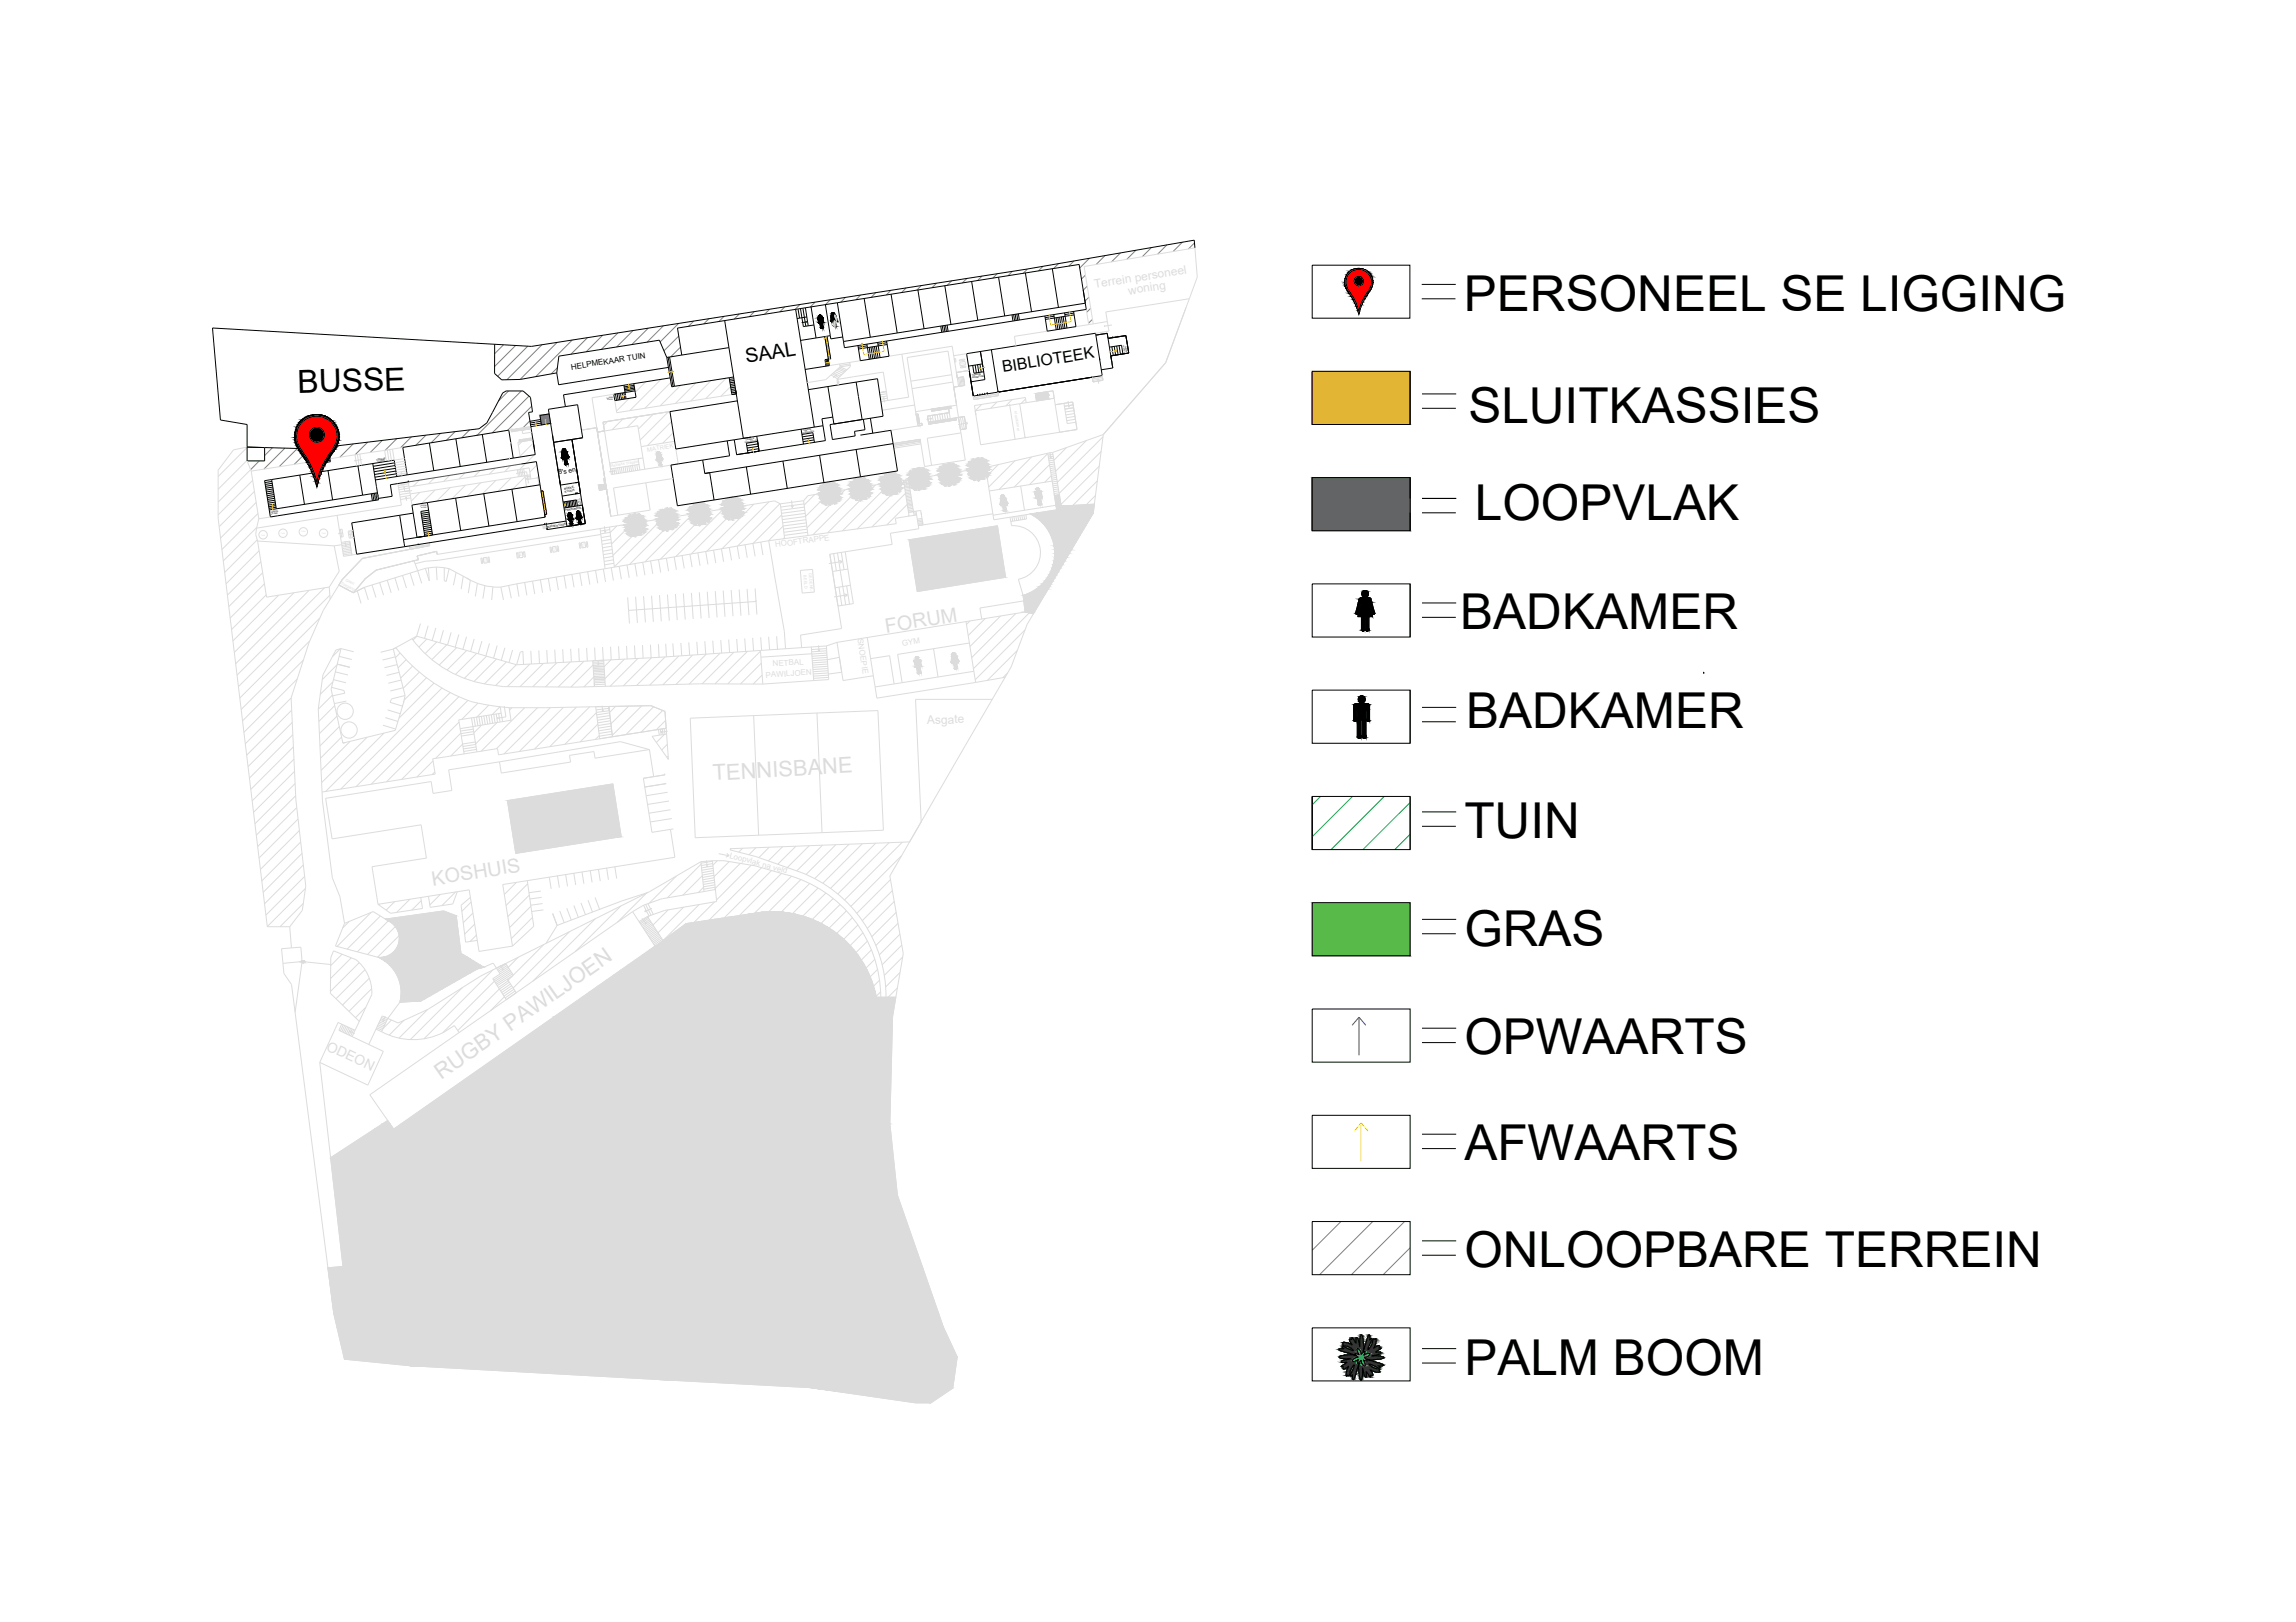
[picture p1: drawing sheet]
<svg xmlns="http://www.w3.org/2000/svg" width="297mm" height="210mm" viewBox="0 0 297 210" stroke-linecap="round" stroke-linejoin="round" font-family="sans-serif">
<defs><g id="words">
<g font-size="6.4">
<text x="189.4" y="40.2">PERSONEEL SE LIGGING</text>
<text x="190" y="54.7">SLUITKASSIES</text>
<text x="190.8" y="67.3">LOOPVLAK</text>
<text x="188.9" y="81.4">BADKAMER</text>
<text x="189.7" y="94.3">BADKAMER</text>
<text x="189.4" y="108.5">TUIN</text>
<text x="189.4" y="122.4">GRAS</text>
<text x="189.4" y="136.4">OPWAARTS</text>
<text x="189.4" y="150.2">AFWAARTS</text>
<text x="189.4" y="164">ONLOOPBARE TERREIN</text>
<text x="189.4" y="177.9">PALM BOOM</text>
</g>
<text font-size="4.1" x="38.5" y="50.9" transform="rotate(-2 38.5 50.9)">BUSSE</text>
<text font-size="2.6" x="96.6" y="47" transform="rotate(-9 96.6 47)">SAAL</text>
<text font-size="2.1" x="129.8" y="48.2" transform="rotate(-9 129.8 48.2)">BIBLIOTEEK</text>
<text font-size="1" x="73.9" y="47.8" transform="rotate(-9 73.9 47.8)">HELPMEKAAR TUIN</text>
<text font-size=".9" x="72.3" y="61.4" transform="rotate(-9 72.3 61.4)">8's en</text>
<text font-size=".9" fill="#fff" x="73.2" y="62.1" transform="rotate(-9 73.2 62.1)">9's</text>
<text font-size=".8" fill="#dcdcdc" x="83.8" y="58.5" transform="rotate(-9 83.8 58.5)">MATRIEK</text>
<g font-size=".4">
<text x="73" y="63.3" transform="rotate(-9 73 63.3)">BOEKE-</text>
<text x="73.1" y="63.8" transform="rotate(-9 73.1 63.8)">STOOR</text>
<text x="70.8" y="68.3" transform="rotate(-9 70.8 68.3)">BOEKESTOOR</text>
<text x="73.1" y="66.2" transform="rotate(-9 73.1 66.2)">PERSONEEL</text>
</g>
<g font-size=".3">
<text x="145.5" y="44.7" transform="rotate(81 145.5 44.7)">Tweede</text>
<text x="125.6" y="49" transform="rotate(-9 125.6 49)">VERDIEPING</text>
<text x="125.8" y="48.6" transform="rotate(-9 125.8 48.6)">TWEEDE</text>
<text x="48.7" y="59.6" transform="rotate(-9 48.7 59.6)">TWEEDE</text>
<text x="48.8" y="59.8" transform="rotate(-9 48.8 59.8)">VLOER</text>
<text x="96.4" y="57.3" transform="rotate(-9 96.4 57.3)">VERDIEPING</text>
<text x="96.5" y="57" transform="rotate(-9 96.5 57)">TWEEDE</text>
<text x="103.8" y="56.1" transform="rotate(-9 103.8 56.1)">VERDIEPING</text>
<text x="103.9" y="55.8" transform="rotate(-9 103.9 55.8)">TWEEDE</text>
<text x="35" y="66.4" transform="rotate(-9 35 66.4)">TWEEDE</text>
<text x="35.1" y="66.6" transform="rotate(-10 35.1 66.6)">VLOER</text>
</g>
<g font-size=".2">
<text x="145.3" y="44.7" transform="rotate(81 145.3 44.7)">verdieping</text>
<text x="78.5" y="51.6" transform="rotate(-9 78.5 51.6)">TWEEDE</text>
<text x="78.6" y="51.8" transform="rotate(-9 78.6 51.8)">VLOER</text>
<text x="54.4" y="65.5" transform="rotate(-9 54.4 65.5)">TWEEDE</text>
<text x="54.5" y="65.8" transform="rotate(-9 54.5 65.8)">VLOER</text>
<text x="74.7" y="64.6" transform="rotate(80 74.7 64.6)">VLOER</text>
<text x="74.9" y="64.5" transform="rotate(81 74.9 64.5)">TWEEDE</text>
</g>
<text font-size=".2" fill="#dcdcdc" x="51.8" y="62.7" transform="rotate(-9 51.8 62.7)">Tweede</text>
</g></defs>
<!-- layer: Mure -->
<g fill="none" stroke="#808080" stroke-width=".13">
<path d="M101.5 39.7l-.6 .7M103.5 39.4l-.6 .6M105.4 39.1l-.6 .6M107.4 38.8l-.6 .6M109.4 38.5l-.6 .6M111.3 38.2l-.6 .6M113.3 37.9l-.6 .6M115.3 37.6l-.6 .6M117.2 37.3l-.6 .6M119.2 37l-.6 .5M121.2 36.7l-.6 .5M123.1 36.4l-.6 .5"/>
<path d="M125.1 36l-.6 .6M127 35.7l-.5 .6M129 35.4l-.6 .6M131 35.1l-.6 .6M132.9 34.8l-.5 .6M134.9 34.5l-.6 .6M136.9 34.1l-.6 .6M138.9 33.8l-.6 .6M140.4 35.6l-.5 .5M140.7 37l-.6 .5M140.9 38.5l-.5 .5M140.9 33.4l-1.2 1.3"/>
<path d="M141.1 39.9l-.5 .5M143 33.1l-1.2 1.1M145 32.7l-1.2 1.2M147 32.4l-1.2 1.2M149 32l-1.2 1.2M151 31.7l-1.2 1.2M153 31.3l-1.2 1.3M154.5 31.4l-.7 .8M33.5 59.6l-1.1 1.2M35.2 57.9l-1 1.1M36.9 58l-2.8 2.7M38.5 58l-2.4 2.4"/>
<path d="M40.1 58.1l-2 2M41.2 58.6l-1.2 1.2M43.8 57.7l-1.2 1.2M45.7 57.5l-1.7 1.7M47.6 57.2l-1.7 1.7M49.5 57l-1.6 1.5M51.3 56.8l-1.5 1.5M53.2 56.5l-1.4 1.5M55.1 56.3l-1.3 1.3M57 56.1l-1.2 1.2M58.9 55.9l-1.2 1.1M60.8 55.6l-1.1 1.1"/>
<path d="M65.1 44.6l-1.1 1.2M65.8 50.6l-1.3 1.3M66.7 44.7l-2.7 2.7M67.4 50.6l-5.7 5.7M68.3 44.8l-3.9 3.9M68.4 51.3l-4.7 4.7M68.6 54.5l-1 .9M68.8 52.6l-3.1 3.1M70.1 44.6l-4.5 4.5M72.1 44.3l-4.8 4.8M72.1 47.6l-.8 .8M74 44l-4.7 4.7"/>
<path d="M76 43.7l-2.1 2.1M78 43.4l-2.2 2.1M79.9 43.1l-2.1 2.1M81.9 42.8l-2.1 2.1M83.9 42.5l-2.2 2.1M85.8 42.2l-2.1 2.1M87.8 41.9l-2.4 2.3M87.8 43.5l-1.9 1.9M88 44.9l-1.2 1.3M89.7 41.6l-.6 .6M91.7 41.3l-.7 .6M93.7 40.9l-.7 .7"/>
<path d="M95.6 40.6l-.6 .7M97.6 40.3l-.6 .7M99.6 40l-.7 .7M141.3 41.3l-.5 .5M173.5 158.1l-3.7 3.7M177.6 158.1l-6.9 6.9M181.7 158.1l-6.9 6.9M182.4 161.5l-3.4 3.5"/>
</g>
<!-- layer: 0 -->
<g fill="none" stroke="#000" stroke-width=".13">
<path d="M140.1 37.5l.4 2.5-31.3 5-.1-.8M154.5 31.1l-21.6 3.7-64.1 10-41.3-2.4 1 12 3.5 .5v3l8.3 .2 .6-.1 .6 .9M176.7 38.1l-.5 .8-.4 1.3-.6-1.5-.6-.9a1.68 1.68 0 0 1 .5-2.8 1.68 1.68 0 0 1 2.3 1.5l-.2 .8-.6 .9M176.8 38.3l-.7 1.4-.3 1-.5-1.5-.8-1.2a1.88 1.88 0 0 1 .8-3.2 1.83 1.83 0 0 1 2 .8 1.83 1.83 0 0 1-.1 2.1l-.5 .7M41.5 58.9v.6M42.4 59l-.9 1.6-.5 1.8a11 11 0 0 0-2.1-4.3 2.62 2.62 0 0 1 .3-3.6 2.62 2.62 0 0 1 3.6 .1 2.62 2.62 0 0 1 .2 3.6l-.7 .9M42.6 59.3l-.4 .6a9.7 9.7 0 0 0-1.2 3.1 12.1 12.1 0 0 0-2.3-4.7 2.89 2.89 0 0 1 .3-3.9 2.89 2.89 0 0 1 4 0 2.89 2.89 0 0 1 .2 4l-.7 1.1M42.6 58.8l-1.1 .1M42.6 58.8l.1 .9-1.1 .2-.1-.4M42.6 59l-1.1 .2M42.6 59.2l-1.1 .1M42.7 59.4l-1.2 .1"/>
<path d="M42.7 59.6l-1.1 .1M48.2 60l.8 4.7-14 2.2-.8-4.7 .9-.1M51.1 59.9l-2.8 .4M64 44.6v3.7l.9 .9 2.4-.1 4.7-.8 .3 1.5 14.2-2.3M68.7 55.2l-.3-1.8 .5-.1-.3-1.9-.9-.8h-2.2l-.5 .3-2 3.8-1 .8-19.1 2.3-.3 1M68.9 56.9l.3 1.5M69 57.3l.2 1.5-2.8 .5M75.4 56.7l-1.4 .2M79.6 51l.2 .8M79.8 51l.2 .8M80.1 50.9l.1 .8M80.3 50.9l.1 .8"/>
<path d="M80.5 50.8l.1 .9M80.7 50.8l.1 .8M82 49.7l.3 1.7-2.8 .4-.1-.8 1.5-.2-.2-.9M86.6 46.2l-.3 .1M86.7 48.9l-13.8 2.2 .2 1.5M94.1 57.1l.3 1.9-3.5 .5M94.3 48.9l.4 2.2 .6-.1M94.3 48.9l-7.4 1.2M94.9 48.8l-.6 .1M95 49l-.6 .1M95 49.2l-.6 .1M95 49.5h-.6"/>
<path d="M95 49.7l-.5 .1M95.1 49.9l-.6 .1M95.1 50.1l-.6 .1M95.2 50.3l-.6 .1M95.2 50.5l-.6 .1M95.2 50.8h-.6M97.9 56.4l.3 2M103.6 55.5l.3 2M105.3 42.1l-1.4 .2M105.6 43.7l-2 .4M105.9 41.3l.3 1.1M105.9 41.3l.1 .5h-.1"/>
<path d="M106 41.3h.1M106.2 41.7h.1M106.2 41.7l.1 .7M106.3 41.7l.1 .7M106.3 41.3l.2 1.1M106.3 41.3h.1M106.4 41.3l.1 .4-.1-.6h-.6l.1 .7M106.5 55.1l.3 1.9-11.5 1.8-.3-1.9M107.6 40.8l-.1 .8 .2-.6M107.7 41h.1M107.7 41l-.1 .7 .2-.1M107.9 54.9h-.5l.3 2 2.9-.5"/>
<path d="M108 40.7l-.4 .1M111.7 54.3l.2 1.3M112.6 54.1l.3 2M114.5 55.6h.1M115 46.1l-3.7 .6M115.3 55.7l.2 1.7M125.1 46.2h.1M125.2 46.6h.1M125.8 47.3l.2 1M126.2 47.2l.1 1.1M126.5 51.2h.1M126.5 47.2l.1 1"/>
<path d="M126.8 51.1h.1M126.8 47.1l.1 1.1M126.8 45.5l.6 3.6-1.8 .3M127.1 51.1h.1M127.4 51h.1M127.7 51h.1M129.1 50.7h.1M139.2 42.3l-3.7 .6M142.3 46.6h.1M144 47.6l-1.5 .3M146 45.7l-2.3 .4 .1 .7M35.2 62.3l-.9 .1"/>
<path d="M35.2 62.5l-.9 .2M35.3 62.8l-1 .1M35.3 63l-.9 .2M35.3 63.3l-.9 .1M35.4 63.5l-.9 .2M35.4 63.8l-.9 .1M35.5 64l-1 .2M35.5 64.2l-.9 .2M35.5 64.5l-.9 .1M35.6 64.7l-.9 .2M35.6 65l-.9 .1M35.6 65.2l-.9 .2"/>
<path d="M46.3 60.3l4.7-.8 .3 2.2M48 63.9l.2 .9M48.2 63.9l.2 .9M48.4 63.8l.2 .9M48.6 63.8l.2 .9M48.8 63.8l-1.9 .3M51.1 60.2l-2.8 .5M51.2 60.6l-2.8 .4M51.2 61l-2.7 .4M51.3 61.3l-2.8 .5M51.5 62.6l-1 .1 .2 1.5-1.8 .3M52.7 61.5l-4.1 .6"/>
<path d="M52.8 62.4h.1M53 62.3l-.2 .1M55.3 65l-2 .4 .2 1M56 69.2l-2 .4M67.4 60l2-.3 .5 3M70.5 67.9h.1M70.7 67.8h.1M70.7 67.8l-18.3 2.9M72.4 62.3h.1M72.4 62.5h.1M72.5 62.6h.1M72.7 64.2l.3 1.5"/>
<path d="M72.8 65l1.8-.3 .1 .8M73 64.9l.2 .8M73.2 64.9l.1 .8M73.4 64.9l.2 .8M73.6 64.9l.1 .7M73.8 64.8l.1 .8M74 64.8l.1 .8M74.2 64.8l.1 .7M74.4 64.7l.1 .8M74.5 63.9h.1M74.6 63.9h.1M74.7 63.9h.1"/>
<path d="M75.1 63.8l.2 1.6M176.1 77.9l-.4 1.5M176.1 77.9l.1 .1M176.1 77.9h.1M176.2 78l-.5 1.8h.4v1.6l.2 .2 .2-.2M176.5 79.8h.2v1.6l.2 .2 .2-.2M176.5 79.8v1.6M177.1 78l.5 1.8h-.5v1.6M177.1 77.4l.3 .2 .4 1.7-.1 .2-.2-.1M177.1 77.4h-1.2l-.5 1.9 .1 .2 .2-.2M177.1 77.9v.1M177.1 77.9h.1"/>
<path d="M177.1 77.9l.4 1.5M175.4 91.1l-.2 .1-.1 .2v1.8l.2 .1 .2-.1v-1.4M175.4 91.1h1.5l.2 .1 .1 2-.2 .1-.1-.1v-1.4h-.2v3.5M175.5 91.8h.1v3.5M176.1 95.3v-2.2h.1v2.2M173.7 174.2v.2l.1 .1-.6 .1a4.4 4.4 0 0 0 1.8 .7l.4 .1a3.7 3.7 0 0 0-2.1 .2 2.09 2.09 0 0 0 1.3 .2h.1l-1.1 .3-.1 .2h.1h.6l-.7 .5 .3 .1v.3l.7-.4-.3 .8v.5l.1-.1h.2l.1-.1a1.69 1.69 0 0 1 .6-1.2l-.5 1.2v.1M175.6 174.5a.65 .65 0 0 1 .5 .8 .46 .46 0 0 1 .5-.4l-.1 .5 .2-.2a.42 .42 0 0 1 .5 0 .74 .74 0 0 1-.7 .4 .46 .46 0 0 1 .4 .6l-.5-.2 .1 .2a.39 .39 0 0 1 0 .6 .79 .79 0 0 1-.4-.8l-.5 .5 .1-.5h-.1a.52 .52 0 0 1-.6 .1 .74 .74 0 0 1 .7-.5l-.4-.4 .5 .1-.2-.4zM177.5 173.3v.1l-.5 1.2a.81 .81 0 0 0 .5-.6l.2-.7h.2l.1-.1v.5l-.3 .8 .6-.4 .1 .1v.2l.3 .1-.7 .5h.6v.2l-1.1 .3a2.61 2.61 0 0 1 1.5 .2 4.6 4.6 0 0 1-2.1 .2l1.1 .4a1.5 1.5 0 0 1 1 .4l-.6 .1 .1 .1v.2M177.5 173.3a.16 .16 0 0 0-.2-.1 .16 .16 0 0 0-.1 .2l-.1-.6-.2 .5-.5 1.6a3.7 3.7 0 0 0-.2-2.1l-.1-.1a2.57 2.57 0 0 0-.2 1.5l-.2-.9-.2-.2-.1 .7-.5-.7v.2l-.3 .1 .3 .6-.8-.3a.29 .29 0 0 0-.4 .1l.1 .1-.1 .2h.2a1.63 1.63 0 0 1 1.2 .7l-1.3-.6-.1 .1M178.5 177l-.1 .1-.6-.3a.74 .74 0 0 0-.7-.2h.1a2.47 2.47 0 0 0 1.3 .6l-.1 .2 .1 .2h-.1l-.6-.1-.5-.2 .3 .6v.1h-.3v.2l-.5-.7v.6l-.1 .1-.1-.1-.3-1v.1a2.35 2.35 0 0 1-.2 1.4 .51 .51 0 0 1-.2-.5l-.1-1.1v-.6l-.5 1.6-.2 .5-.1-.6a.15 .15 0 0 1-.2 .2 .15 .15 0 0 1-.1-.1"/>
<circle cx="175.8" cy="36.4" r=".62"/>
<circle cx="41" cy="56.3" r=".98"/>
<circle cx="106.1" cy="40.9" r=".13"/>
<circle cx="107.8" cy="40.6" r=".14"/>
<circle cx="176.6" cy="76.8" r=".42"/>
<circle cx="176.2" cy="90.5" r=".44"/>
</g>
<!-- layer: Mure -->
<g fill="none" stroke="#dcdcdc" stroke-width=".13">
<path d="M153.4 39.8l-2.6 7.1-8.1 9.3-6.5 2.4M32 59.6l-3.8 3.7M32 57.9l-3.8 3.8M32 59.6l.5 1.4 1 6.1M45.9 58.9l.3 1.4M46.2 58.8l.3 1.5M46.5 58.8l.3 1.4M67.5 57.1l-.4 .5M68.7 55.5l-1.2 .2 .1 .4 1.2-.2M69 57.3l-1.7 1.7M69.2 58.8l-2 1.9M77.2 55.3l1.8 11.5"/>
<path d="M77.2 55.3l-2 .4M78.9 59.9l.2 1.5M81.4 51.5l-1.6 1.7M83.6 49.4l-1.4 1.4M85.5 49.1l-4 4M86.7 53.3l-8.7 1.3 .2 1.2-.9 .1-.1-.6M86.8 49.5l-3.4 3.3M88 49.9l-2.6 2.6M90 49.6l-2.6 2.6M92 49.3l-2.7 2.6M94 48.9l-2.7 2.7M94.5 50l-1.2 1.3"/>
<path d="M107 43.6h-.3M107.5 48.5l.9 .5M107.7 48.4l.8 .5M107.8 48.2l.9 .5M108 48.1l.9 .4M108.2 47.9l.9 .4M108.4 47.7l.9 .4M108.5 48.9l-.2 .2 6-.9 .4 2.5-.9 .1M108.5 47.6l.9 .4M108.6 47.1l.1 .4M108.7 47.5l-1.9 1.6-2.4 .4M108.7 47.5l.9 .4"/>
<path d="M109.9 46.9l.1 .5-1.5 1.5M110 47.1l-1.3 .2M110 47.3l-1.3 .2M111.3 46.7l-4 .6M114.7 51l-.9 .1M114.8 51.3l-.9 .1M114.8 51.5l-.9 .2M115 46.1l8.2-1.3 .6 4.1M115.5 57.4l3.5-.5 .1 .2-3.5 .5M116.7 45.8l.9 5.6-3.7 .6M118.5 53.6h.3l.2 1.2h.3v.2l-.5 .1M120.3 53.8l.1 .8"/>
<path d="M120.5 53v.2l2.2-.3 .1 .5M120.6 53.7l.1 .8M120.9 53.7l.2 .8M121.2 53.6l.2 .8M121.6 53.6l.1 .8M121.9 53.5l.1 .8M122.2 53.5l.1 .8M122.5 53.5l.1 .7M122.8 53.4l-2.8 .4 .2 1.1 3.5-.6v-.2l.3-.1M122.8 53.4l.1 .8M123.8 48.9l.8-.1 .2 1.1-1.4 .2 .4 2.3M124 54l.8-.1 .2 1.6-.7 .1z"/>
<path d="M125 45.8l-1.6 .2M125.4 47.9l-1.7 .3 .1 .7M127 52.3l-.8 .8M129 52l-.8 .8M129.1 50.7l.1 .5-3.2 .5-.1-.4M130.9 51.7l-.8 .8M131.3 59.6l-3.4 3.4M132.6 51.4l-6.5 1.1 .1 1.2M132.6 51.4l.2 .7M132.7 51.6l-.6 .6M133.5 59.1l-4.2 4.2M135.5 42.9l-4.3 .6 .2 1.3"/>
<path d="M135.5 58.7l-4.3 4.3M136.4 51.5l-.2-.9-2.2 .3 .1 1M136.5 52.4l2.3-.4 .5 3.6-2.2 .3M138 57.9l-1.6 1.7M140.6 57l-4 4M141.4 41.9l-2.2 .4M142.5 58.4l-5.5 5.4M142.6 48.6l.1 .6-1.3 .2-.1-.6M142.7 56.5l-5.9 5.9M143.3 41.6l.2 1.2-1.8 .3M144.3 43.6h.1M144.6 43.6h.1"/>
<path d="M144.9 43.5h.1M32.4 60.8l-4.2 4.2M32.7 62.2l-4.5 4.4M32.9 63.6l-4.5 4.6M33.1 65l-4.6 4.6M33.2 68.3l-.1 .9M33.2 68.3l-4.3 4.3M33.3 69.9l-4.2 4.2M33.4 66.4l-4.7 4.7M33.5 67.1l-.3 1.2M33.5 71.3l-4.3 4.3M33.8 72.7l-4.4 4.3"/>
<path d="M34 74.1l-4.4 4.4M34.2 75.6l-4.4 4.4M34.4 77l-4.4 4.5M35 66.9l-1.5 .2M36 77l-5.9 5.9M38 76.7l-7.7 7.7M40 76.4l-9.5 9.5M41.4 80l-10.4 10.3M42 76.1l-11.3 11.3M42.6 76l.1 1.6M42.7 77l-11.9 11.9M43.6 66.7l-10.4 1.6"/>
<path d="M46.9 72.3l-2.6 2.7-.5 .7 1.9 1M47.1 76l.6 1.6M47.1 76l-1.4 .7M47.1 76l-.9 .5 .5 1.6M48.1 75.7l.5 1.6M49.1 75.4l.5 1.6M50.1 75.1l.5 1.6M51.1 74.8l.5 1.6M51.5 62.6l.4 2.8M52.1 74.5l.5 1.6M52.8 62.4l.5 3M53 71.1l-6.1 1.2"/>
<path d="M53.1 74.2l.5 1.6M53.6 72.6l1 2.9M54.2 62.1l-.7 .8M54.3 63.7l-1.1 1.1M55 73.6l-7.9 2.4M55.4 73.5l.1 1.7-.5-1.6M55.4 73.5l-.4 .1M55.6 70.5l-2.6 .4M55.6 70.6l-8.7 1.7M56.2 61.8l-.8 .8M56.3 63.4l-1.8 1.8M56.4 73.4l-1 .1"/>
<path d="M56.4 73.4l.1 1.7M56.4 73.4l1.1 .1M56.6 71.7l-.1-.4-2.5 .7 .1 .4-5.4 1.4-1.4 1.1-1.6 1.8M57.5 73.5v1.7h.2l.4-1.6M57.5 73.5l.6 .1M58.1 73.6l.9 .5M58.2 61.5l-.8 .8M58.3 63.1l-1.8 1.7M59 74.1l.9 .5M59 74.1l-.3 1.6M59.9 74.6l.9 .5M59.9 74.6l-.2 1.6"/>
<path d="M60.2 61.2l-.8 .8M60.2 62.8l-1.7 1.7M60.9 75.1l-.3 1.7M61.8 75.5l-.3 1.7M62.1 60.9l-.8 .8M62.2 62.5l-1.8 1.7M62.7 75.8l-.2 1.7M63.3 72.1h-.2M63.8 76l-.2 1.6M64.1 60.6l-.8 .8M64.2 62.2l-1.8 1.7M65.8 75.8l.4 1.6"/>
<path d="M66.1 60.3l-.8 .8M66.1 61.8l-1.7 1.8M66.9 75.6l32.5-5.6 2.1 11.7 .1 2.3M66.9 75.6l.2 1.6M66.9 75.6l-2.1 .4 .3 1.6M67.9 71.4h-.2M67.9 75.4l.3 1.6M67.9 61.7l-1.5 1.6M68.9 75.2l.3 1.7M69.5 60.2l-1 .9M69.7 61.6l-.3 .3M69.9 75l.3 1.7"/>
<path d="M70.9 74.9l.3 1.6M72 74.7l.2 1.7M72.2 70.7h-.2M73 74.5l.3 1.7M74 74.3l.3 1.7M75 74.2l.3 1.6M76 70.1h-.2M76 74l.3 1.7M77 73.8l.3 1.7M77.7 69.2l-21 3.3-1.7 .1-1.3 .3M78.1 73.6l.2 1.7M78.2 61.9h-.1l.1 .8-.7 .1 .1 .6 .9-.1"/>
<path d="M78.9 68.5l-1.2 .2M78.9 68.9l-1.2 .2M79.1 73.5l.3 1.6M80.1 73.3l.3 1.7M81.1 73.1l.3 1.7M81.2 77.3l.2 3.4M82.1 72.9l.3 1.7M82.2 77.2l.3 3.4M83.1 72.8l.3 1.6M83.3 77.1l.2 3.4M84.1 66l-4.2 .7M84.2 72.6l.3 1.7"/>
<path d="M84.3 77.1l.2 3.4M85.2 72.4l.3 1.7M85.3 77l.3 3.4M86.2 72.2l.3 1.7M86.3 76.9l.3 3.4M87.2 72.1l.3 1.6M87.4 76.9l.2 3.3M88.2 71.9l.3 1.7M88.4 76.8l.3 3.4M89.3 71.7l.2 1.7M89.4 76.7l.3 3.4M90.3 71.5l.3 1.7"/>
<path d="M90.5 76.7l.2 3.3M91.3 71.4l.3 1.6M91.5 76.6l.2 3.4M92.3 71.2l.3 1.7M92.5 76.5l.3 3.4M93.3 71l.3 1.7M93.6 76.4l.2 3.4M94.3 70.8l.3 1.7M94.6 76.4l.2 3.3M95.4 70.7l.3 1.6M95.6 76.3l.3 3.4M96.4 70.5l.3 1.7"/>
<path d="M96.7 76.2l.2 3.4M97.4 70.3l.3 1.7M97.7 76.1l.2 3.4M97.8 77.8h.1M97.8 77.8l-16.5 1.2M98.4 70.2l.3 1.6M100.2 64.8l.8 .4M104.5 64.1l-.5 .7M105.4 64l-1.4 1.4M107.4 71.7l1 6.7 2-.3-.4-2.4M107.4 63.7l-3.2 3.1M107.9 71.6l.3 2.3"/>
<path d="M108.3 71.6l1.1 6.7M108.5 76l.4 2.4M108.8 71.5l.4 2.2M109.3 63.4l-4.9 4.9M109.3 71.4l.7 4.3M109.5 75.8l.4 2.4M109.7 73.6l-2 .4M110 75.7l-2 .4M111.3 63.1l-6.1 6.1M113.3 62.8l-6.2 6.2M115.2 62.4l-6.2 6.3M116.9 62.4l-6 6"/>
<path d="M117.1 63.8l-4.3 4.4M117.4 65.3l-2.7 2.6M117.5 62.1l10-1.6 8-1.9 .6 3.5M117.6 66.7l-.1 .1M117.6 66.8l-1.8 .3 .1 .7-9.1 1.2M118.2 66.2h.1l.1 .5M119.4 67.6v.2l-.6 .1M129.2 60.1l-1.5 1.5M129.5 79.7l-4 4M131.4 79.4l-5.7 5.7M132.4 77.1l.2 2.1M132.4 77.8l-5.6 .9 .2 1.4"/>
<path d="M132.6 79.2l-7.6 1.2M132.6 79.2l1.1 .2M133.2 79.3l-7.3 7.2M135.8 60.1l-2.6 2.6M136 61.6l-.8 .8M137.1 64l.2 1.5 4.3-.3M141.7 64.1l-1.2 1.2M142 62.2l-3.2 3.2M142.2 60.3l-4.9 5M37.7 90.3l-6 6M37.7 91.9l-5.8 5.8M37.8 93.5l-5.7 5.7"/>
<path d="M37.9 95.1l-5.6 5.6M38 96.7l-5.6 5.5M38 98.2l-5.4 5.4M38.1 99.8l-5.3 5.3M38.4 87.9l-6.8 6.9M39.2 85.4l-7.8 7.9M40.1 82.9l-8.9 8.9M42.9 88.9l1.6 .5 .1 .3-1.6 .4 .1-.1M43 90l-1.8 1.8M43.1 88.2l-1.7 1.7M43.1 88l1.7 .4M43.3 91.3l-2 2.1"/>
<path d="M43.4 86.9l1.6 .5M43.6 86l-1.9 1.9M43.6 92.7l-2.3 2.2M43.6 85.9l1.7 .5M43.9 84.9l1.6 .5M43.9 94l-2.5 2.5M44 84l-1 1M44.2 95.4l-2.7 2.7M44.6 96.1l-.2 .1M44.8 90.7l-1.6 .4M45.3 95.9l-3.8 3.8M45.8 84.3l-1.7-.4-1.3 5.3"/>
<path d="M47.5 95.4l-5.9 5.9M49.2 84.4l1.7-.4 .5 2M49.5 93.8l1.7 .5M49.7 94.9l-7.6 7.5M49.9 92.9l1.6 .5M50.2 91.9l1.6 .5M51.1 85l-1.6 .4M51.4 86l.2 1M51.4 86l-1.7 .4M51.6 87l.3 1M51.6 87l-1.6 .4M51.8 84.5l-.6 .6"/>
<path d="M51.9 88l.3 1M51.9 88l-1.7 .4M52.1 91.4h.1M52.2 89l.2 1M52.2 89l-1.7 .4M52.2 90.9h.1M52.4 90l-1.8 .5-.1 .4 1.6 .5M52.4 90l-.2 .9M52.5 85.4l-1 1M53.4 86.2l-1.6 1.5M53.9 82.3l-.5 .5M54.3 87l-2.1 2.1"/>
<path d="M54.4 80.7l-.5 1.6M55.2 87.7l-2.9 2.9M55.2 82.7l-1 1M55.4 81l-.5 1.6M56 98.5l-2.1 2.1M56.2 88.4l-4.6 4.5M56.3 99.9l-.4 .3M56.4 81.3l-.5 1.6M56.5 83.1l-1.5 1.5M57.2 89l-13.1 13.1M57.4 81.6l-.5 1.6M57.8 97.9l-1.8 .3 .3 2-14.6 2.3"/>
<path d="M57.8 83.4l-1.9 2M58.2 89.6l-12.1 12.2M58.4 81.8l-.5 1.7M59.1 83.8l-2.3 2.3M59.4 90.2l-11.4 11.3M59.4 82.1l-.5 1.7M59.4 93.4l-7.4 7.5M59.6 94.9l-3.3 3.2M59.8 96.3l-1.5 1.5M60.4 82.4l-.5 1.6M60.4 84.2l-2.6 2.5M60.5 90.6l-10.5 10.6"/>
<path d="M61.3 82.7l-.4 1.6M61.7 84.5l-2.8 2.8M61.8 91l-2.1 2.1M62.3 93.8l-1 1M62.3 83l-.4 1.6M62.9 84.9l-2.8 2.9M63.2 91.3l-1.5 1.5M63.3 83.3l-.4 1.6M64.2 85.3l-2.9 2.9M64.3 93.5l-2.8 2.8M64.3 83.5l-.4 1.7M64.7 91.5l-1 1"/>
<path d="M65.3 83.8l-.4 1.7M65.5 85.6l-2.8 2.9M66.2 91.6l-.3 .3M66.3 84.1l-.5 1.6M66.8 86l-2.7 2.7M67.9 91.6l-5.7 5.6M68.6 85.9l-3 3M68.7 84.2l.1 1.7M69.5 91.6l-5.3 5.3M69.7 84.2l.1 1.7M70.3 85.8l-3 3.1M70.7 84.1l.1 1.7"/>
<path d="M71.2 91.6l-6 6M71.8 84.1l.1 1.7M72 85.8l-3.1 3.1M72.8 84l.1 1.7M72.9 91.5l-5.7 5.8M73.8 85.7l-3.2 3.2M73.8 84l.1 1.7M74.6 91.5l-5.5 5.4M74.9 83.9v1.7M75.6 85.6l-3.4 3.3M75.9 83.8l.1 1.8M76.3 91.5l-5.2 5.1"/>
<path d="M76.7 86l-2.8 2.9M76.8 87.6l-1.3 1.3M76.9 83.8l.1 1.7M77.1 91.5l7.1-.2 1.8 .8 .2 2.1-8.6 1.4M77.2 92.2l-4.1 4.1M77.4 93.7l-2.3 2.3M77.5 95.2l-.5 .5M78 83.7v1.7M78.1 85.6l-1.4 .1M78.1 85.8l-1.4 .1M78.1 86l-1.4 .1M78.1 86.3h-1.4"/>
<path d="M78.2 86.5h-1.4M78.2 86.7h-1.4M78.2 86.9h-1.4M78.2 87.1h-1.4M78.2 87.3h-1.4M78.2 87.5l-1.4 .1M78.2 87.7l-1.4 .1M78.2 87.9l-1.4 .1M78.2 88.1l-1.3 .1M78.3 88.3l-1.4 .1v.5M78.3 88.5l-1.4 .1M78.8 91.7l-1.7 .2"/>
<path d="M78.8 91.7v.3M78.8 92v-.6l.4 3.9M78.8 92l-1.6 .2M78.9 92.3l-1.7 .2M78.9 92.6l-1.7 .3M78.9 92.9l-1.6 .3M79 83.7l.1 1.7M79 93.3l-1.7 .2M79 93.6l-1.6 .3M79 85.4l-.8 .9M79.1 94l-1.7 .2M79.1 94.3l-1.6 .3"/>
<path d="M79.1 94.7l-1.6 .2M79.2 95l-1.7 .3M79.6 91.4l-.7 .8M80 83.6l.1 1.7M80.3 96l3.7 1M80.8 85.3l-2.6 2.5M81.1 83.6v1.7M81.3 91.4l-2.3 2.3M82.1 83.5l.1 1.7M82.5 85.2l-3.6 3.6M83 91.3l-3.8 3.9M83.1 83.5l.1 1.7"/>
<path d="M84.1 83.4l.1 1.7M84.3 85.1l-3.7 3.7M84.6 91.5l-3.6 3.6M85.2 83.4l.1 1.7-18.5 .9 .5-1.6 .3-.1 .1 1.7M85.7 91.9l-2.8 2.9M86 95l-1.1 1.1M86 85l-3.7 3.7M86.1 93.2l-1.2 1.3M86.1 83.3l.1 1.7M86.2 95l.3 3.3-2.1-3 .9-.2M86.3 96.3l-.7 .8M86.4 97.9l-.1 .1"/>
<path d="M87 83.3l.2 1.6M87.8 84.9l-3.8 3.8M88.1 83.2l.1 1.7M89.1 83.1l.1 1.7M89.6 84.8l-3.8 3.8M90.1 83.1l.2 1.6M91.2 83l.1 1.7M91.4 84.6l-4 4M92.2 82.9l.1 1.7M93.2 84.5l-4 4M93.2 82.8l.2 1.7M94.3 82.8l.1 1.6"/>
<path d="M94.9 84.4l-4.1 4.1M95.3 82.7l.1 1.7M96.3 82.6l.2 1.7M96.7 84.3l-4.2 4.2M97.4 82.5l.1 1.7M98.4 84.3l-4.3 4.2M98.4 82.5l.1 1.7M98.5 85.8l-2.7 2.7M98.6 87.4l-1.2 1.1M99.4 82.4l.2 1.7M100.5 82.3l.1 1.7M105.1 84.6l-6.6 .4"/>
<path d="M106.9 83.6l-8.5 .6M120.8 84l.6 3.6M125.4 83.2l-9.3 1.5M125.5 80.4l-.5 .4M126 86.9l-9.3 1.4M127.5 80l-2.2 2.2M130 87.6l-3.8 .7M130.4 87.1l-.7 .6M131.6 84.2l-3.9 3.8M132.6 81.5l-6.4 6.5M38.2 101.4l-5.2 5.2M38.2 103l-5 5.1"/>
<path d="M38.4 104.5l-5.1 5.1M38.6 106l-5.1 5M38.7 107.5l-5 5M38.9 109l-5 5M39.1 110.4l-5 5.1M39.2 111.9l-5 5.1M39.3 116.9l-3.1 3M39.4 113.4l-5 5M39.5 115l-4.9 4.9M45.2 119.2l-.9 .9M48 118.1l-4.4 4.4M49.1 117l-.1 .1"/>
<path d="M49.2 118.5l-4.3 4.3M49.9 118.9l7.5-1 1.6 .6 .6 4.9 3 1.8-.9 .2-7.2 4.1-2.8 .2M50.2 119.2l-1.9-1.2-3.7 1.5M51.1 116.7l-1.1 1.1M51.1 119.9l-3.6 3.6M53 116.4l-1.7 1.7M54.4 116.1l.3 1.5-4.2 .6-1.6-1.2M54.5 116.6l-1.2 1.2M57 115.7l-1.4 1.4M58.9 115.4l-1.7 1.8M59.2 115.4l-.6 1.6-2.9 .4-.3-1.4M60.9 116.1l-1.2 1.1 .5 4.7 1.5-.2"/>
<path d="M61 116.7l-1.3 1.2M61.2 118.2l-1.3 1.2M61.4 119.6l-1.3 1.3M66.8 114.2l-1.6 1.6M68.2 114l.9 5.9-2.8 2.5M68.3 114.4l-2.8 2.8M68.5 115.8l-2.8 2.8M68.7 117.3l-2.8 2.7M68.9 118.7l-2.8 2.8M70 115.3l-1.6 .2M70.1 116.1l-1.6 .2M70.2 116.9l-1.5 .2"/>
<path d="M70.3 117.7l-1.5 .3M71.1 113.5l.2 1.5M71.5 118.2l.6 1.6M72.1 119.8l-1.5 2.3M72.1 113.3l.3 1.6M72.4 117.9l.6 1.5M73.2 113.2l.2 1.5M73.3 117.5l.6 1.6M74.2 113l.3 1.5M74.2 117.2l.6 1.5M75.2 116.8l.5 1.6M75.3 112.8l.2 1.6"/>
<path d="M76.1 116.5l.6 1.5M76.4 112.7l.2 1.5M77 116.1l.6 1.6M77 118.9l-8.1 8.1M77.4 112.5l.3 1.5M78.5 112.3l.2 1.6M79.5 112.2l.3 1.5M80.3 117.2l-5.9 6M83.6 115.6l-3.7 3.8M83.8 118.6v.1M83.8 118.7l-1 .7M83.8 115.5l-3.4 1.1-8.3 3.2"/>
<path d="M83.9 118.8l-1 .8M84 118.5l-.2 .2M84 119l-1 .7M84.1 119.2l-1 .7M84.2 119.3l-1 .8M84.4 119.5l-1.1 .7M84.5 119.7l-1.1 .7M84.6 119.9l-1.1 .7M86.2 101.4l-2.8 .5M86.4 102.5l-2.8 .5M86.4 117.7l-1.9 2M86.5 103.7l-2.7 .4"/>
<path d="M86.7 104.8l-2.7 .4M86.9 105.9l-2.8 .5M87.5 113.4l-3.5 3.5M88.4 117.4l-3.3 3.3-1 .7M88.8 119.5l-3 2.2M90.5 117.1l-4.7 4.6M90.7 111.8l-4.4 4.4M90.9 113.3l-2.6 2.6M91 114.8l-.7 .7M92.5 116.7l-2.7 2.7M92.8 111.4l-.6 .6M94.3 111.5l-1.9 2"/>
<path d="M95.8 111.7l-3.3 3.3M96.1 109.8l-.5 .5M97.2 112l-4.5 4.5M97.8 109.7l-.9 .9M98.5 112.3l-6.8 6.8M99.5 109.6l-1.3 1.4M99.8 112.7l-6.1 6.1M101.1 113l-5.5 5.5M101.2 109.6l-1.8 1.8M102.4 113.4l-4.8 4.8M103 109.5l-2.4 2.3M103.6 113.8l-4.2 4.2"/>
<path d="M104.7 109.4l-2.8 2.9M104.8 114.3l-3.7 3.7M105.8 114.9l-3.3 3.3M106.4 109.4l-3.3 3.3M106.8 115.6l-2.9 3M107.8 116.3l-2.7 2.7M108.1 109.3l-3.8 3.9M108.7 117l-2.5 2.5M109.5 117.9l-2.2 2.2M109.9 109.2l-4.5 4.5M110.3 118.8l-2 2M111 119.7l-1.8 1.8"/>
<path d="M111.6 109.2l-5.1 5.1M113.3 109.1l-5.9 5.9M115 109.1l-6.6 6.6M115.2 113.8l-4.3 4.4M115.5 115.2l-3.9 3.9M115.7 116.7l-3.5 3.4M115.9 118.1l-3.1 3.1M116.2 119.5l-2.9 2.9M116.6 110.7l-6.5 6.6M116.7 109l-7.4 7.5M36.4 122.8l.3 3.2 1 1.4M37.7 122.7l1.2-.1 .2 1.8"/>
<path d="M39.1 124.4l-.9 6.6M39.1 124.4l-2.5 .3M39.1 124.4l3.7 .4M42.8 123.9l-.1 4.6 3.8 3.7M43.1 123l2.9 1.2M43.4 122.4l5.6 1.5a2.49 2.49 0 0 0 2.6-1.8 2.49 2.49 0 0 0-1.4-2.9l-4 4M44.3 123.5l-1.5 1.5M45.5 123.9l-2.7 2.7M46.5 124.6l-3.8 3.7M47.2 125.5l-3.7 3.7M47.3 130.4l-1.3 1.3M47.8 126.6l-3.5 3.5"/>
<path d="M48.1 127.9l-3 3M48.1 128.7l-.9 1.9M49.4 133.5a8.6 8.6 0 0 0 8 .1M50.6 132l-1 1.1M51.6 121.1l-2.8 2.8M52.3 132l-2 2M55.3 130.6l-3.7 3.8M57.4 133.6l1.4-.9 .6 .9M59.8 127.8l-6.7 6.7M61.6 121l-.8 .8M63.8 125.5l-9 8.9M64 127l-6.7 6.7"/>
<path d="M64.3 127.6l1.3-.9 .2 .2-1.3 .9M65.3 129l-1.8 1.8M65.5 124.8l-1.1 .7M65.6 125l-1.1 .7M65.7 125.1l-1.1 .8M65.8 125.3l-2 1.4M65.9 127.1l-1.3 .9-5.4 5.4M65.9 125.5l-2 1.3M66 127.3l-1.2 .9M66.1 125.7l-2.1 1.3M66.2 125.8l-2.1 1.4M66.2 127.6l-1.3 .8"/>
<path d="M66.3 126l-2.1 1.4M66.3 127.8l-1.2 .9M66.4 126.2l-.7 .7M66.5 128l-1.3 .9M66.6 128.2l-1.3 .9M66.8 128.5l-1.3 .9M67.1 123.9l-1.3 1.3M70.4 122.2l-4 4M73.7 120.6l-7.3 7.3M84.7 120l-1.1 .8M84.8 120.2l-1.1 .7M84.9 120.4l-1 .7"/>
<path d="M85 120.5l-1 .8M85.2 120.9l-1 .7M85.3 121l-1 .8M85.5 121.2l-1.1 .7M85.6 121.4l-1.1 .7M85.7 121.5l-1.1 .8M85.8 121.7l-1.1 .7M111.6 120.7l-1.6 1.7M112.2 121.8l-1.4 1.5M112.7 122.9l-1.3 1.3M113.2 124.1l-1.2 1.2M113.5 125.5l-.9 .9"/>
<path d="M113.8 126.8l-.8 .8M113.9 128.4l-.5 .5M116.1 127.9l-1.2 1.1M116.4 120.9l-2.6 2.7M116.4 125.9l-1.8 1.8M116.7 122.3l-2.6 2.5M116.8 123.9l-2.4 2.3"/>
<circle cx="34" cy="69.2" r=".55"/>
<circle cx="36.6" cy="69" r=".55"/>
<circle cx="39.2" cy="68.8" r=".55"/>
<circle cx="41.9" cy="69" r=".55"/>
<circle cx="44.7" cy="92" r="1.05"/>
<circle cx="45.2" cy="94.5" r="1.05"/>
<circle cx="39.2" cy="124.5" r=".14"/>
</g>
<!-- layer: 0 -->
<g fill="none" stroke="#dcdcdc" stroke-width=".13">
<path d="M153.9 38.7l-3.1 8.2-8.1 9.3-1.3 10.2-8.5 14.4-2.1 5.5-15.7 27.1 1.8 10-1.4 8.1-.4 13.9 1 9.3 5.9 17 1.8 3.9-.5 4-2.9 1.9h-1.9l-13.6-1.9-51.9-2.9-8.4-.8-1.4-5.9M32 57.9l-1.8 .3-2 2.7v6.2l6.4 52.8h2.9M34.2 57.9v1.7h-2.2M41.5 59.5l-9 1.5M49.8 58.3l.2 1.4M50.1 58.2l.2 1.5M50.4 58.2l.2 1.4M50.8 58.1l-8.1 1.3M50.8 58.1l.2 1.4 1.3-.2M52.1 57.9l-1.3 .2M52.4 59.7l-1.3 .2M52.4 60l-1.3 .2"/>
<path d="M61.7 56.3h.1M66.2 55.6h.1M67.2 57.2v-.3l1.6-.2v.2h.1l-1.9 .3 .3 1.9M68.4 55.2l.1 .3-2.3 .4-.1-.3M68.7 55.2l-2.9 .5M75.2 55.7l2-.4 1.8 11.5 .9-.1M79.4 51l-2.8 .5M82.6 59.4l.2 1.4M86.7 53.3l-8.7 1.3 .2 1.2-.9 .1M87.4 58.1l.3 1.9M94.7 51.1l-14.9 2.3-.3-1.6M107.8 41.6l.1 .6"/>
<path d="M107.9 41.6l.1 .6h-.1M107.9 41.6l.1 .6M107.9 41.6h.1M108 40.7l.1 .1 .2 .6-.3-.5M108 41l.3 .5-.2 .1 .1 .5M108 40.9h.1M108.2 42.1l-.1 .1h-.1M108.3 49.1l.1 .7M108.4 49.1l.1 .7M114.7 50.7l.2 1.1M115.5 57.4l3.5-.5 .6 3.5 .9-.2M118.5 53.6h.3l.2 1.2"/>
<path d="M118.7 54.9l.6-.1v.2l-.5 .1M119.1 57.1l-3.5 .5M119.1 57.3l-3.5 .5M119.1 57.4l-3.5 .6M122.7 52.6l.1 .8M122.8 60l-.1 .7-.2-.6v.4l-.3-.4v.1l-.2 .1 .2 .3-.4-.1h-.2a.21 .21 0 0 0 .1 .2 .21 .21 0 0 0 .2 0l.4 .3-.7-.3M122.9 60l.1 .7-.1 .4 .4-1.1 .1 .3 .1-.1-.3 .7 .3-.4a.2 .2 0 0 1 0-.2 .2 .2 0 0 1 .3-.1l-.2 .6 .4-.1v.1h.1l-.3 .3h.3l-.5 .2a.71 .71 0 0 1 .7 .2l-.8 .1h-.3l1.1 .3-.3 .1v.2M123 52.6v.2l-2.5 .4v-.2M123.5 46.4h.1l.1 .4h-.2zM123.8 52.4l.2 1.6M123.8 48.9l.8-.1 .2 1.1-1.4 .2M123.8 48.9l.2 1.1"/>
<path d="M124 54l.8-.1 .2 1.6-.7 .1M124 54l-3.9 .6 .1 .3 3.5-.6v-.2M124 54l.3 1.6M124 48.9l.2 1.1M124.1 46.6l.7-.1v.1l-.7 .1zM124.2 48.8l.1 1.1M124.2 46.9l.6-.1 .1 .4-.7 .1zM124.3 54l.2 1.6M124.3 47.5l.6-.1 .1 .1-.7 .1zM124.3 55.6v.4M124.3 48.8l.2 1.1M124.5 48.8l.1 1.1"/>
<path d="M124.5 53.9l.3 1.6M125.4 47.9l-1.7 .3 .1 .7M126.2 53.2v.5M127.3 59.5l-.3 .7 .3-.4a.21 .21 0 0 1 0-.2 .21 .21 0 0 1 .3-.1l-.2 .6 .4-.1v.1h.1l-.4 .3h.4l-.6 .2h.6l.2 .1-.6 .2h-.5l1 .3-.3 .1 .1 .2M127.3 59.5l-.1 .1-.1-.3-.4 1.1v-.6l-.1-.5-.1 .7-.2-.6-.1 .4-.2-.4v.1h-.2l.2 .4-.6-.1a.21 .21 0 0 0 0 .2 .21 .21 0 0 0 .3 0l.4 .3-.7-.3M129.1 50.7l.1 .5-3.2 .5-.1-.4M129.2 51l-3.3 .5M135.5 58.6h.7l.9 5.4-.7 .1M135.5 50.7l.2 .9M136.2 58.8l-.6 .1M136.3 59.1h-.7M136.3 59.3l-.6 .1"/>
<path d="M136.3 59.5l-.6 .1M136.4 51.5l-.2-.9-2.2 .3 .1 1M136.4 59.8l-.7 .1M136.5 52.4l2.3-.4 .5 3.6-2.2 .3M137.6 52.2l.5 2.6 1.1-.2M138.8 52.4l-1.1 .2M138.9 52.8l-1.1 .1M139 53.1l-1.2 .2M139 53.5l-1.1 .2M139.1 53.9l-1.2 .2M139.1 54.3l-1.1 .1M140.5 40l.4 2"/>
<path d="M142.6 48.6l.1 .6-1.3 .2-.1-.6M142.6 48.8l-1.3 .2M142.7 49l-1.3 .2M33.1 69.2l.2 .8M43.9 68.5h.4l.1 1h-.3M44 68.5l.2 1M44.2 70.2l1-.2 .3 1.8M44.2 70.5l-1 .1M45.2 68.7l.2 .9M45.3 70.2l-1.1 .2M45.3 70.4l-1.1 .2M45.3 70.6l-1 .2"/>
<path d="M45.4 70.8l-1.1 .2M45.4 71l-1.1 .2M45.4 71.2l-1 .2M45.4 68.7l.2 .9M45.5 71.4l-1.1 .2M45.5 71.6l-1.1 .2M45.7 68.6l-.7 .1 .2 .9h.6M46.1 71.7l-.6 .1M51.9 65.4l-8.3 1.3 .8 5.3 1.1-.2M52.5 60.3l-1.3 .2M52.5 60.6l-1.3 .2M52.6 60.9l-1.3 .2"/>
<path d="M52.6 61.2l-1.3 .2M52.8 62.6l-1.3 .2M52.9 62.9l-1.3 .2M52.9 63.2l-1.3 .2M52.9 70.7l.1 .4M53 63.5l-1.3 .2M53 63.8l-1.3 .2M53.1 64.1l-1.3 .2M53.1 64.4l-1.3 .2M55.6 70.2v.4l-8.7 1.7-2.6 2.7-2.5 4-1.8 4.2-2.3 7.1 .6 13.2 1.3 11.2-.5 3.1-1.6 2.1M60.4 74.8a7.5 7.5 0 0 0 4.4 1.2M62.2 72.2h.2l.1 .7h-.2z"/>
<path d="M62.5 72.2l.5-.1 .1 .7-.5 .1zM63.3 72.1l.1 .7h-.2l-.1-.7M66.8 71.5h.2l.1 .7h-.2zM66.9 60.8l.2 .9M67.1 71.5l.5-.1 .1 .7-.5 .1zM67.1 60.8l.2 .9M67.3 60.7l.2 .9M67.5 60.7l.2 .9M67.8 60.7l.1 .9M67.9 71.4l.1 .7h-.2l-.1-.7M67.9 61.6l-14.8 2.3M67.9 61.6l.1 .5"/>
<path d="M67.9 61.6l.7-.1v.1l-.7 .1M68 62.1l.1 .9M68.7 61.8l-.7 .1M68.7 62l-.2-1.5-15.6 2.5M68.7 62l-.7 .1M69.6 61.8l.1 1M69.7 61.8l-1 .2M70.2 67.9l.1 .5h.5M70.7 68h-.5M70.7 68.1l-.5 .1M70.7 68.2l-.4 .1M71.1 70.8h.2l.1 .7h-.2z"/>
<path d="M71.4 70.8l.5-.1 .1 .7-.4 .1zM72.2 70.7l.1 .6-.1 .1-.2-.7M74.9 70.3l.2-.1 .1 .7-.2 .1zM75.2 70.2l.5-.1 .1 .7-.5 .1zM76 70.1l.1 .7h-.2l-.1-.7M77.5 62.8l.9-.2 .1 .7-.9 .1zM77.6 68.4l.7 5.2M78.2 61.9h-.1l.1 .8M78.9 68.2l.6 5.2M79 69.4l-1.2 .2M79 69.8l-1.2 .2M79.1 70.2l-1.2 .2"/>
<path d="M79.1 70.7l-1.2 .2M79.2 60.6l.1 .8M79.2 71.1l-1.2 .2M79.3 71.6l-1.3 .2M79.3 72l-1.2 .2M79.4 72.4l-1.2 .3M79.4 60.6l.1 .7M79.4 72.9l-1.2 .2M79.7 60.6l.1 .7M79.8 68.1l-.9 .8M79.9 60.5l.1 .8M80.1 60.5l.2 .7"/>
<path d="M80.4 60.5l.1 .7M80.6 60.4l.1 .7M80.9 60.4l.1 .7M80.9 68.6l-1.8 1.8M81.1 60.3l.1 .8M81.4 60.3l.1 .7M81.6 60.3l.1 .7M81.8 60.2l.1 .8M81.9 67.4l.2 .1 .1 .3 .2-.3v.3l.3-.1a.24 .24 0 0 1-.1 .2 .24 .24 0 0 1-.2 .1l.2 .2h-.3l.1 .3a.24 .24 0 0 1-.2-.1 .24 .24 0 0 1 0-.2l-.3 .2 .1-.3-.4 .1a.24 .24 0 0 1 .1-.2 .24 .24 0 0 1 .3 0l-.2-.3 .2 .1zM82 69.1l-2.7 2.8M82.1 60.2l.1 .7M82.3 68.9h.1"/>
<path d="M82.4 60.1l.1 .8M82.7 60.1l-3.7 .6M82.8 68.4l-.1 .1M82.9 66.7l-.3 .7 .3-.3a.2 .2 0 0 1 0-.3 .2 .2 0 0 1 .2 0l-.1 .6 .4-.2v.1l.1 .1-.4 .2h.4l-.6 .3a.71 .71 0 0 1 .7 .1l-.7 .1h-.4l1.1 .4h-.3l.1 .2M82.9 66.8h-.2v-.3l-.4 1.1v-.3l-.1-.8-.1 .2v.5l-.2-.5-.1 .3-.2-.3v.1h-.2l.2 .3-.4-.1h-.3a.21 .21 0 0 0 .1 .2 .21 .21 0 0 0 .3 0l.4 .3-.7-.3v.2h-.3l1.1 .4h-.9l-.2 .1 .3 .1h.5l-.6 .3h.3l-.3 .2 .1 .1v.1l.3-.1-.1 .2v.4a.21 .21 0 0 0 .2-.1 .21 .21 0 0 0 0-.2l.3-.4-.2 .7M83.1 68.1l-.1 .1M83.4 68.7l-.7-.3 .4 .3a.2 .2 0 0 1 .2 0 .2 .2 0 0 1 .1 .2l-.6-.1 .1 .3h-.1v.2l-.3-.4v.4l-.2-.6-.1 .8-.2-.6v-.6l-.3 1.1-.1-.3-.2 .1M83.4 60.7l-4.3 .7M83.7 67.4l-.4 .5M85.1 66.5v.2h-.3l1.1 .4h-.8l-.2 .1 .2 .1h.5l-.6 .2 .4 .1-.4 .2h.1v.2l.4-.2-.1 .6a.21 .21 0 0 0 .2 0 .21 .21 0 0 0 0-.3l.3-.4-.3 .7M85.7 67.1l-6.2 6.3M86 66.7l.2 .1 .1 .2 .2-.2v.3l.4-.1a.24 .24 0 0 1-.1 .2 .24 .24 0 0 1-.3 0l.2 .3-.2-.1 .1 .4a.24 .24 0 0 1-.3-.1 .24 .24 0 0 1 0-.3l-.2 .2v-.2l-.3 .1a.24 .24 0 0 1 0-.3 .24 .24 0 0 1 .3 0l-.2-.2h.3z"/>
<path d="M87 66l-.2 .7 .2-.4a.21 .21 0 0 1 .1-.2 .21 .21 0 0 1 .2-.1l-.2 .6 .4-.1v.1h.1l-.3 .3h.3l-.1 .1-.5 .1h.6l.2 .1-.6 .2h-.5l1.1 .3-.3 .1v.2M87 66l-.1 .1-.1-.3-.4 1.1 .1-.4-.2-.7-.1 .2v.5l-.2-.6v.4l-.3-.4v.1h-.2l.2 .4-.3-.1h-.3a.21 .21 0 0 0 .1 .2 .21 .21 0 0 0 .2 0l.4 .3-.7-.3M87.1 61.9l-3.5 .6M87.5 67.9l-.7-.2 .4 .3a.2 .2 0 0 1 .3 0 .2 .2 0 0 1 0 .2l-.6-.1 .2 .3h-.2v.1l-.2-.3-.1 .3-.1-.1-.1-.5-.1 .8-.1-.5v-.6l-.4 1.1-.1-.3h-.1M87.7 66.8l-6.3 6.3M89.3 65.8v.2h-.3l1.1 .4h-.4l-.6 .1 .1 .1h.6l-.6 .2 .3 .1-.3 .2 .1 .1v.1l.4-.2-.2 .4v.3a.21 .21 0 0 0 .3-.1 .21 .21 0 0 0 0-.3l.3-.4-.3 .8M89.6 66.5l-6.2 6.2M90.2 66l.2 .1 .1 .2 .2-.2v.3l.3-.1a.24 .24 0 0 1 0 .2 .24 .24 0 0 1-.3 0l.2 .3-.3-.1 .2 .4a.26 .26 0 0 1-.3-.4l-.2 .2v-.2l-.4 .1a.26 .26 0 0 1 .4-.3l-.2-.2h.2zM91.2 65.3l-.3 .7 .3-.4a.2 .2 0 0 1 0-.2 .2 .2 0 0 1 .3-.1l-.2 .6 .4-.1v.1h.1l-.4 .3h.4l-.1 .1-.5 .1 .6 .1 .2 .1-.8 .1h-.3l1.1 .3-.3 .1v.2M91.2 65.3l-.1 .1-.1-.3a.49 .49 0 0 0-.2 .6l-.2 .5v-.9l-.1-.2-.1 .7-.1-.5-.1-.1v.4l-.3-.4v.1l-.2 .1 .2 .3-.6-.1a.21 .21 0 0 0 .1 .2 .21 .21 0 0 0 .2 0l.4 .3-.7-.3M91.6 66.2l-6.2 6.2M91.7 67.2l-.7-.2 .4 .3a.2 .2 0 0 1 .3 0 .2 .2 0 0 1 0 .2l-.6-.1 .2 .3h-.2v.1l-.3-.3v.3l-.2-.6-.1 .8-.2-.5 .1-.6-.4 1.1-.1-.3h-.1"/>
<path d="M93.6 65.1v.1l-.3 .1 1.1 .4-.4-.1-.7 .2 .2 .1h.6l-.6 .2h.3l-.3 .3h.1v.2l.4-.2-.2 .4v.2a.21 .21 0 0 0 .3-.1 .21 .21 0 0 0 0-.2l.2-.4-.2 .7M93.6 65.9l-6.2 6.1M94.5 65.2l.2 .1 .1 .3 .2-.2v.3l.3-.2a.26 .26 0 0 1-.3 .3l.2 .2h-.3l.2 .4a.26 .26 0 0 1-.3-.4l-.3 .2 .1-.2-.4 .1a.24 .24 0 0 1 .1-.3 .24 .24 0 0 1 .3 0l-.2-.2h.2zM95.5 64.6l-.3 .7 .3-.4a.2 .2 0 0 1 0-.3 .2 .2 0 0 1 .3 0l-.2 .6 .4-.2v.2h.1l-.4 .3h.4l-.1 .1-.5 .1h.6l.2 .1-.8 .2-.3-.1 1.1 .4-.4 .1 .1 .1M95.5 64.6h-.1l-.1-.3-.4 1.1v-.5l-.1-.6-.1 .8-.1-.5-.1-.1v.3l-.3-.3v.1h-.2l.2 .4-.6-.1a.21 .21 0 0 0 0 .2 .21 .21 0 0 0 .3 0l.4 .3-.7-.3M95.6 65.6l-6.2 6.1M96 66.5l-.7-.3 .4 .3a.21 .21 0 0 1 .2 0 .21 .21 0 0 1 .1 .3l-.6-.2 .2 .4h-.2v.1l-.3-.3v.3l-.1-.1-.1-.5-.1 .8-.1-.3v-.8l-.4 1.1-.1-.3h-.1M97.5 65.3l-6.1 6M99.5 64.9l-6.1 6.1M100.2 64.8l-43.6 6.9-.1-.4-2.5 .7 .1 .4-5.4 1.4-1.4 1.1-1.6 1.8-1.9-1M100.9 65.2l-5.5 5.5M101.1 66.6l-3.7 3.7"/>
<path d="M101.5 69.6l-.2 .1M103.5 73.8l1.6-.1 .3 2.9-1.6 .1zM104 65.2l-3 .4M104.1 65.6l-3 .4M104.1 66l-3 .4M104.2 66.4l-3 .4M104.2 66.8l-3 .4M104.3 67.3l-3 .4M104.3 67.7l-3 .4-1.9 1.9M104.4 68.1l-3 .4M104.4 68.5l-3 .4M104.5 68.9l-3 .4"/>
<path d="M104.5 64.1l13-2 .7 4.1M104.5 69.3l-.5-4.5-3 .4 .5 4.5M106.1 63.2l.7 .2-.4-.2a.21 .21 0 0 1-.2-.1 .21 .21 0 0 1-.1-.2l.6 .2-.1-.4h.1v-.1l.3 .3v-.3l.3 .6 .1-.8 .1 .3v.8l.4-1.1v.3h.2l-.3 .7 .3-.4a.2 .2 0 0 1 0-.3 .2 .2 0 0 1 .2 0l-.1 .6 .3-.2v.2h.2l-.4 .2 .3 .1-.5 .2a.71 .71 0 0 1 .7 .1l-.8 .2-.3-.1 1.1 .4-.3 .1v.1M106.1 63.2l.1 .1-.3 .1 1.1 .4h-.9l-.2 .1 .3 .1h.4l-.6 .2h.4l-.3 .3h.1v.2l.3-.2-.1 .3v.3a.21 .21 0 0 0 .2-.1 .21 .21 0 0 0 0-.2l.3-.4-.3 .7M106.8 69l-7.4 1M107.1 63.3l.2 .1v.3l.3-.2-.1 .2 .4-.1a.24 .24 0 0 1-.1 .3 .24 .24 0 0 1-.3 0l.3 .2h-.3l.1 .3a.24 .24 0 0 1-.2-.1 .24 .24 0 0 1-.1-.2l-.2 .2 .1-.3-.4 .2a.24 .24 0 0 1 .1-.3 .24 .24 0 0 1 .3 0l-.3-.3 .3 .1zM108.6 64.6l-.7-.3 .4 .3a.2 .2 0 0 1 .2 0 .2 .2 0 0 1 0 .3l-.6-.2 .2 .4h-.1l-.1 .1-.2-.4v.4l-.3-.6-.1 .8-.1-.6v-.6l-.4 1.1v-.3l-.2 .1M110.1 62.6v.1l-.3 .1 1.1 .4h-.8l-.2 .1 .1 .1h.6l-.5 .1-.1 .1h.3l-.3 .3h.1v.2l.4-.2-.1 .3v.3a.21 .21 0 0 0 .2-.1 .21 .21 0 0 0 0-.2l.3-.4-.3 .7M111 62.7l.2 .1 .1 .3 .2-.2v.2l.4-.1a.24 .24 0 0 1-.1 .3 .24 .24 0 0 1-.3 0l.2 .2h-.3l.2 .3a.26 .26 0 0 1-.3-.3l-.2 .2v-.3l-.3 .2a.24 .24 0 0 1 .1-.3 .24 .24 0 0 1 .2 0l-.2-.2h.3zM112 62.1l-.2 .7 .2-.4a.21 .21 0 0 1 .1-.3 .21 .21 0 0 1 .2 0l-.2 .6 .4-.2v.2h.1l-.3 .3h.3l-.1 .1-.5 .1 .8 .1-.8 .2-.3-.1 1.1 .4-.3 .1v.1M112 62.1h-.1l-.1-.3-.4 1.1v-.8l-.1-.3-.1 .8-.2-.6v.3l-.3-.3v.1h-.2l.2 .4-.4-.2h-.2a.21 .21 0 0 0 .1 .3 .21 .21 0 0 0 .2 0l.4 .3-.7-.3M112.5 64l-.7-.3 .4 .3a.2 .2 0 0 1 .3 0 .2 .2 0 0 1 0 .3l-.6-.2 .2 .4h-.2v.1l-.2-.4-.1 .4-.2-.6-.1 .8-.1-.6v-.5l-.4 1.1-.1-.4-.1 .1"/>
<path d="M114.1 61.9v.2h-.3l1.1 .4h-.9l-.2 .1 .8 .1-.6 .3h.3l-.3 .2 .1 .1v.1l.3-.2-.1 .7a.21 .21 0 0 0 .2-.1 .21 .21 0 0 0 0-.3l.3-.3-.2 .7M115 62.1l.2 .1 .1 .2 .2-.2v.3l.3-.1a.24 .24 0 0 1-.1 .2 .24 .24 0 0 1-.2 0l.2 .3-.3-.1 .1 .4a.25 .25 0 0 1-.2-.1 .25 .25 0 0 1 0-.3l-.3 .3 .1-.3-.4 .1a.26 .26 0 0 1 .4-.3l-.2-.2h.2zM116 61.4l-.3 .7 .3-.4a.21 .21 0 0 1 0-.2 .21 .21 0 0 1 .2-.1l-.1 .6 .3-.1v.1h.2l-.4 .3h.4l-.1 .1-.5 .1 .8 .2-.3 .1h-.9l1.1 .4h-.3l.1 .2M116 61.4l-.2 .1v-.3l-.4 1.1v-.9l-.1-.2-.1 .7-.2-.6-.1 .4-.2-.4-.1 .2h-.1l.2 .3-.3-.1h-.4a.21 .21 0 0 0 .1 .2 .21 .21 0 0 0 .2 0l.5 .3-.8-.3M116.5 63.3l-.7-.2 .4 .3a.2 .2 0 0 1 .2 0 .2 .2 0 0 1 .1 .2l-.6-.1 .1 .3h-.1v.1l-.3-.3v.3l-.2-.5-.2 .8-.1-.6v-.6l-.3 1.1-.1-.3h-.2M116.9 62.2l.6 4.1M117.5 66.3l1.6-.2 .3 1.8-.6 .1M117.5 66.3l.1 .5 1-.2M117.5 62.2l-.6 .1M117.6 62.4l-.7 .1M117.6 69.9l11.4-1.9 1.1 6.7-11.4 1.8zM117.6 62.6l-.6 .1"/>
<path d="M117.6 62.7l-.6 .1M117.7 62.9l-.7 .1M117.7 63.1l-.7 .1M117.7 63.2l-.6 .1M117.7 63.4l-.6 .1M117.8 63.6l-.7 .1M117.8 63.8l-.6 .1M117.8 64l-.6 .1M117.9 64.2l-.7 .1M117.9 64.4l-.7 .1M117.9 64.5l-.6 .2M117.9 64.7l-.6 .1"/>
<path d="M118 64.9l-.7 .1M118 65.1l-.6 .1M118 65.2l-.6 .1M118.1 65.4l-.7 .1M118.1 65.6l-.7 .1M118.1 65.8l-.6 .1M118.1 66l-.6 .1M118.2 66.2l-.7 .1M118.2 66.2l.1 .5M118.5 66.2l.3 1.8M118.7 61.4l.1 .1 .1 .3 .3-.2-.1 .2 .4-.1a.25 .25 0 0 1-.1 .3 .25 .25 0 0 1-.3 0l.2 .2h-.2l.1 .3a.24 .24 0 0 1-.3-.1 .24 .24 0 0 1 0-.2l-.2 .2v-.3l-.3 .1a.26 .26 0 0 1 .3-.2l-.2-.3 .3 .1zM118.8 68l.1 .4-3.7 .6 .2 1.4-8 1.3 1.5 9.6-5.3 .9 .1 1.6"/>
<path d="M119.2 66.5h.1M119.3 67.1l-.6 .1M119.3 67.3l-.6 .1M119.3 67.5h-.6M119.4 67.6l-.6 .1M119.6 60.8l-.2 .7 .2-.4a.2 .2 0 0 1 .1-.3 .2 .2 0 0 1 .2 0l-.2 .6 .4-.2v.1l.1 .1-.3 .2 .3 .1-.5 .2a.71 .71 0 0 1 .7 .1l-.8 .1h-.3l1.1 .4h-.3v.2l-.7-.3 .4 .3a.2 .2 0 0 1 .3 0 .2 .2 0 0 1 0 .2l-.6-.1 .2 .3h-.2v.2l-.2-.4-.1 .4-.2-.6-.1 .8-.1-.6v-.6l-.4 1.1-.1-.3-.1 .1M119.6 60.8h-.1l-.1-.3-.4 1.1v-.9l-.1-.2-.1 .8-.2-.6v.3l-.3-.3v.1h-.2l.2 .3-.6-.1a.21 .21 0 0 0 .1 .2 .21 .21 0 0 0 .2 0l.4 .3-.7-.3 .1 .2-.3 .1 1 .3h-.8l-.2 .2 .2 .1h.5l-.6 .2h.4l-.4 .3h.1v.1l.4-.1-.2 .4 .1 .2a.22 .22 0 0 0 .2-.1 .22 .22 0 0 0 0-.2l.3-.4-.3 .7M121.6 60.7v.2h-.3l1.1 .4h-.8l-.2 .1 .2 .1h.5l-.6 .2 .3 .1-.3 .2h.1v.2l.4-.2-.1 .3v.4a.21 .21 0 0 0 .2-.1 .21 .21 0 0 0 0-.3l.3-.4-.3 .7M122.5 60.9l.2 .1 .1 .2 .2-.2v.3l.3-.1a.24 .24 0 0 1 0 .2 .24 .24 0 0 1-.3 0l.2 .3-.3-.1 .2 .4a.24 .24 0 0 1-.3-.1 .24 .24 0 0 1 0-.3l-.2 .2v-.2l-.3 .1a.24 .24 0 0 1 0-.2 .24 .24 0 0 1 .3-.1l-.2-.2h.2zM124 62.1l-.7-.2 .4 .3a.2 .2 0 0 1 .3 0 .2 .2 0 0 1 0 .2l-.6-.1 .2 .3h-.2v.1l-.3-.3v.3l-.2-.6-.1 .8-.2-.5 .1-.6-.4 1.1-.1-.3h-.1M125.4 60v.2h-.3l1.1 .4h-.8l-.3 .1 .3 .1h.5l-.6 .2 .3 .1-.3 .2h.1v.2l.3-.2-.1 .7a.21 .21 0 0 0 .2-.1 .21 .21 0 0 0 .1-.3l.2-.4-.2 .7M126.3 60.2l.2 .1 .1 .2 .2-.2v.3l.3-.1a.26 .26 0 0 1-.3 .2l.2 .3-.3-.1 .1 .4a.24 .24 0 0 1-.2-.1 .24 .24 0 0 1 0-.3l-.3 .2 .1-.2-.4 .1a.25 .25 0 0 1 .1-.3 .25 .25 0 0 1 .3 0l-.2-.2h.2z"/>
<path d="M127.5 60.5l.5 3M127.8 61.4l-.7-.2 .4 .3a.21 .21 0 0 1 .2 0 .21 .21 0 0 1 .1 .2l-.6-.1 .1 .3h-.1v.1l-.3-.3v.3l-.1-.1-.1-.5v.6l-.1 .2-.1-.2-.1-.9-.3 1.1-.1-.3h-.1M128.5 66.5l-9.7 1.5M129.6 64.7l-.1 .6-.1-.1M129.6 64.7h.1M129.6 64.7l-.1 .7h.2l.1 .7h.1l.1-.1-.1-.6M129.9 65.4h.1M129.9 64.4h.2M129.9 64.4l-.4 .1-.1 .8M130 64.6l.3 .7-.2 .1 .1 .6-.1 .1-.2-.7M130 64.6h.1M130 64.6l.2 .6"/>
<path d="M130.1 64.4l.2 .7-.1 .1M130.7 66.9l.2 1.1a3.5 3.5 0 0 1 3.7 3.1 3.5 3.5 0 0 1-2.9 3.9l.7 2.1M130.9 66.9l.1 .5M131.2 66.9l.1 .5M131.4 66.8l.1 .6M131.7 66.8l.1 .5M131.9 66.7l.1 .6M132.2 66.7l.1 .5M132.5 66.7l.1 .5M132.7 66.6l.1 .6-2 .3M133.3 66.5a5.7 5.7 0 0 1 3.1 5.6 5.7 5.7 0 0 1-4 5M133.9 63.7l.2 .8v-.6"/>
<path d="M134 63.6l-.1 .1M134 63.6l.7-.1 .1 .8v.1l-.2-.6M134.1 63.9h.1M134.1 63.9l.2 1.4M134.4 64.4h.1M134.4 64.4l.1 .8M134.4 64.4l.2 .8M134.6 63.8l.2 1.4M134.6 63.8h.1M136.4 60l-.6 .1M136.5 60.3l-.7 .1M136.5 60.5l-.6 .1"/>
<path d="M136.5 60.8l-.6 .1M136.6 61l-.7 .1M136.6 65.4l.1 .6-8.1 1.3-.1-.6M136.6 61.3l-.6 .1M136.7 61.5l-.7 .1M136.7 61.8l-.6 .1M136.7 62l-.6 .1M136.8 62.3l-.7 .1M136.8 62.5l-.6 .1M136.9 62.8l-.7 .1M136.9 63l-.6 .1M136.9 63.3l-.6 .1"/>
<path d="M137 63.5l-.7 .1M137 63.8l-.6 .1M42.8 89.2l1.6 7 6.7-1.7 1.1-3.6M44.1 83.9l-.6 .2-1.7 3.2-.6 4.4 .5 11.9 1.3 10 1 2.5 .6 3.4-1.2 2.9M51.2 83.8a20.7 20.7 0 0 0 10.4 7.1l2.1 .4 2.2 .3M51.2 83.8l-.3 .2 3-1.7 12.9 3.7M53.3 82.7a15 15 0 0 0 10.4 6l1.4 .2h9.4l16-.4h8.2M59.5 94.3l6.6-1.1-.2-1.6h4.7l13.6-.3 1.8 .8 .2 2.9-.9 .1-.1-.7M61 92.9l.7 4.4M61.2 94.4l-1.6 .2M61.3 94.7l-1.7 .2M61.3 92.8l.2 1.2"/>
<path d="M61.3 95l-1.6 .3M61.5 96l-1.7 .3M61.5 96.3l-1.6 .3M61.6 96.7l-1.7 .2M61.6 97l-1.6 .2M61.6 92.8l.2 1.1M62 92.7l.1 1.2M62 99h.1M62.3 92.7l.2 1.1M62.6 92.6l.2 1.2M62.9 92.6l.2 1.1M63.2 92.5l.2 1.2"/>
<path d="M63.6 92.5l.1 1.1M63.9 92.4l.1 1.2M64.2 92.4l.2 1.1M64.5 92.3l.2 1.1M64.7 91.5l.1 .8M64.8 92.3l-5.5 .9 .7 4.4M64.8 92.3l.2 1.1M76.7 85.5l.2 3.4M77.1 91.5l.5 4.1M78.1 85.4l.2 3.4M80.3 96l-15.7 2.6M85.3 85.1l13.1-.9 .3 4.3"/>
<path d="M85.4 94.4l.1 .7M85.7 94.3l.1 .8M85.9 94.3l.1 .7M86.2 94.2l-21.7 3.5-.1-.8-6.6 1M97.5 92.6l.6 15.5M105 83.7l.3 4.4M105.3 88.1l1.9-.2-.3-4.3 1.4-.5 16.7-2.7 1.2 7.9-12.8 2-.2-1.4M105.3 88.1l-6.6 .4M105.7 92.3l.6 15.5M106.9 83.9l-1.9 .2M107 84.2l-2 .2M107 84.5l-2 .1"/>
<path d="M107 84.8l-2 .1M107 85.1l-1.9 .1M107 85.4l-1.9 .1M107.1 85.6l-2 .2M107.1 85.9l-2 .2M107.1 86.2l-1.9 .2M107.1 86.5l-1.9 .1M107.1 86.8l-1.9 .1M107.2 87.1l-2 .1M107.2 87.4l-2 .1M107.2 87.7l-2 .1M108.6 85.1l-1.6 .3"/>
<path d="M108.9 87l-1.7 .2M118.5 85.7h.1M118.5 85.7v.6h-.1M118.5 85.7l.2 1.4M118.8 86.2h.1M118.8 86.2l.1 .9M118.8 86.2l.2 .9M118.9 85.6l.3 1.4M119 85.6h.1M119 85.6l.1 .6h.1M119.1 85.4l-.1-.1-.6 .1-.1 .2M123.2 85.1h.1"/>
<path d="M123.3 85.1l-.1 .6h-.2M123.3 85.1h.1M123.3 85.1l-.1 .8 .2-.1 .1 .7 .1 .1 .1-.1-.1-.7M123.6 85.8h.1M123.6 85.1l.3 .6-.1 .1 .1 .6-.1 .1-.1-.1-.1-.6M123.6 85h.1M123.7 85h.1M123.7 85l.2 .6 .1-.1M124 85.5l-.3-.7-.5 .1-.1 .1-.1 .7M128.4 90.5h-10l.8 15.9M37.5 119.9l.2 2.8-1.3 .1M83.3 117.1l-1.5 .9"/>
<path d="M83.3 117.1l.7 1.4M83.4 118.8h.1M83.5 117l.7 1.4M83.8 118.6l2 3.1M83.8 118.6l-1.1 .7M83.8 116.9l.7 1.4M86 100.3h.1M86 100.3l-2.8 .4M87.1 107.3h-.4M88.8 119.5l8.9-1.3a13.7 13.7 0 0 1 15.7 10.8h2.5M89.9 108.4l24.4-1-.7-15.4-24.3 .9 .6 15.5M90.7 111.5l.4 3.9-5.4 .9-2.4 .8"/>
<path d="M90.7 111.5l-6.6 3.9-18.7 9.3M92.2 111.4h1.5a42.8 42.8 0 0 1 10.8 2.8 16.5 16.5 0 0 1 9.4 14.8M92.2 111.4l.5 5.3-6.7 1.1-2.2 .8M92.2 111.4l-1.5 .1M92.2 111.4l-1.5 .3M92.2 111.8l-1.5 .2M92.2 112.1l-1.4 .2M92.3 112.4l-1.5 .2M92.3 112.7l-1.5 .2M92.3 113l-1.4 .2M92.4 113.3l-1.5 .2M92.4 113.6l-1.5 .3"/>
<path d="M92.4 113.9l-1.5 .3M92.5 114.2l-1.5 .3M92.5 115.1h.1M92.5 114.5l-1.5 .3M92.5 114.8l-1.5 .3M92.6 115.1l-1.5 .3M94.5 110l3.3 .8 5.8 2.1a17.2 17.2 0 0 1 11 16.1M94.5 110h.1M117.7 109l-23.2 .8v.2M37.7 127.4l5.5 42.6M41.4 137.5l3 26.4-2 .2 .8 5.9M43.1 123l-.3 .9"/>
<path d="M44.2 132.5l-.4 .8M44.4 132.6l-.4 .8M44.6 132.7l-.4 .8M44.8 132.8l-.4 .8M45 132.9l-.4 .8M45.2 133l-.4 .8M45.4 133.1l-.4 .8M45.6 133.2l-.4 .8M45.7 133.3l-.3 .8M46 124.2a5.5 5.5 0 0 1 2.1 4.5M47.2 130.6l-1.6 3.6M48.7 133l.8 .3"/>
<path d="M48.8 132.8l.7 .3M48.9 132.6l.7 .3M49 132.4l.7 .4M49 123.9a5 5 0 0 1 2.7 5.8l-1.5 2.1-.8 1.7-.8-.3M49.1 132.2l.7 .4M49.2 132l.7 .4M49.3 131.9l.7 .3M49.3 131.7l.8 .3M52.2 121.8l.7 .2-.4-.2a.21 .21 0 0 1-.3-.1 .21 .21 0 0 1 0-.2l.6 .2-.2-.4h.2v-.1l.3 .3v-.3l.2 .6 .1-.8 .1 .6v.5l.4-1.1 .1 .3h.1l-.3 .7 .3-.4a.21 .21 0 0 1 0-.3 .21 .21 0 0 1 .3 0l-.2 .6 .4-.2v.2h.1l-.3 .2 .3 .1-.1 .1-.5 .1 .8 .1-.8 .2-.3-.1 1 .4-.2 .1v.1M52.2 121.8v.1l-.3 .1 1.1 .4h-.8l-.2 .1 .7 .1-.6 .2h.3l-.3 .3h.1v.2l.4-.2-.2 .6a.21 .21 0 0 0 .3-.1 .21 .21 0 0 0 0-.2l.2-.4-.2 .7M53.1 121.9l.2 .1 .1 .3 .2-.2v.2l.3-.1a.24 .24 0 0 1-.1 .3 .24 .24 0 0 1-.2 0l.2 .2h-.3l.2 .3a.25 .25 0 0 1-.3-.1 .25 .25 0 0 1 0-.2l-.3 .2 .1-.3-.4 .2a.24 .24 0 0 1 .1-.3 .24 .24 0 0 1 .3 0l-.2-.3 .2 .1zM54.6 123.2l-.7-.3 .4 .3a.2 .2 0 0 1 .2 0 .2 .2 0 0 1 .1 .3l-.6-.2 .2 .4h-.2v.1l-.3-.3v.3l-.2-.6-.1 .8-.2-.6 .1-.5-.4 1.1-.1-.3h-.1"/>
<path d="M62.6 125.2l1.2-.6 .9 1.4M63.8 126.7l1.7 2.7M65.4 124.7l1 1.5-.8 .5 1.2 1.8M65.4 124.7l-3.2 1.6-6.8 4.3-3.9 1.8-2.1-.9-1.7 3.7M47.8 141.7l34-23.7 2.9 4.4-33.8 23.7zM50.2 145l-7.4 4.8"/>
<circle cx="129.7" cy="64.2" r=".16"/>
<circle cx="134.2" cy="63.3" r=".17"/>
<circle cx="118.6" cy="85.2" r=".17"/>
<circle cx="123.4" cy="84.6" r=".16"/>
</g>
<!-- layer: Nuwe dikte -->
<g fill="none" stroke="#000" stroke-width=".13">
<path d="M104.9 39.7l.7 4M108.3 39.2l.8 5 31.3-5-.8-5-52 8.3 .6 3.4 6.1-.9M111.8 38.6l.8 5M115.3 38.1l.8 5M118.8 37.5l.7 5M122.2 37l.8 5M125.7 36.4l.8 5M129.2 35.9l.8 5M132.7 35.3l.8 5M136.1 34.8l.8 5M32 57.9h2.2v1.7h-2.2zM52.1 57.9l13.7-2.2 .6 3.6-13.7 2.2z"/>
<path d="M55.5 57.3l.6 3.6M59 56.8l.5 3.6M62.4 56.2l.6 3.6M71.5 56.5h.1M71.5 56.5l1 6.4M75.2 55.7l-.5-3.3-3.8 .6 1.8 11.2 2.4-.4-1.1-6.9M75.4 56.6l-3.8 .6M86.7 53.3l.7 4.8 19.1-3-.2-.9 1.4-.2M90.9 59.5l-3.2 .5M93.8 41.5l.5 3.5M94.3 45l.9 5.5M95.4 51.9l-8.7 1.4"/>
<path d="M97.1 56.6l-.9 .1M98.1 57.8h.1M101.3 59.7l.6 3.5M102.9 40.1l2.4 15.2M104.3 41.6l.1 .1M104.4 41.7h-.7M104.4 41.7h-.1M106 58.9l.6 3.5M107.1 50l.8 4.9 6.3-1-.7-4.9-8.9 1.4M110.8 58.2l.5 3.5M110.8 49.4l.7 4.9M125 45.8l16.7-2.7 .9 5.5-16.7 2.7z"/>
<path d="M126.8 45.5l.3 1.6-1.8 .3M128.3 45.3l.8 5.4M35.1 62.1l11.2-1.8 .6 3.8-11.2 1.7zM38.8 61.5l.6 3.8M42.4 60.9l.6 3.8M52.4 70.7l-.7-4-6.2 1 .6 4M53.5 66.4l.5 3.2M55.3 65l.7 4.2M58.9 64.5l.7 4.2M62.6 63.9l.7 4.2M66.2 63.3l.7 4.2M69.9 62.7l.6 4.2-7.6 1.2"/>
<path d="M70 63.6l.2-.1 .5 3-.2 .1M70.7 67.8l.1 .7 2.5-.4M72.1 60.5h.1M72.2 60.9h.1M73 65.7l2.3-.3 .4 2.4-2.4 .3zM74.5 62.5l.4-.1-2.4 .4M75.6 67.1h.1M86.8 60.2l.8 5.3 28.5-4.6-.6-3.5-24.3 3.9M91.8 61.2l.6 3.5M96.6 60.4l.5 3.6"/>
</g>
<!-- layer: Af -->
<g fill="none" stroke="#dcdcdc" stroke-width=".13">
<path d="M78.6 54.5l-.5 .6M80.6 54.2l-1.4 1.4M82.5 53.9l-1.4 1.4M84.5 53.6l-1.9 1.9M86.5 53.3l-3.7 3.7M86.9 54.6l-3.1 3.1M87.1 56l-1.4 1.4M108.5 49.4h.1M108.6 49.4l-.3 .1M108.6 49.4l-.1 .1M124.9 54.6l.3 .1M125.2 54.7l-1.3 .2"/>
<path d="M125.2 54.7l-.2 .3M135.8 58.5l.1 .8M135.8 59.2l.1 .1M136 59.2l-.1 .1M44.6 70l.1 .7M44.6 70.6l.1 .1M44.8 70.5l-.1 .2M54.2 70.5l.1 .5M54.2 70.5l.1 .1M54.2 70.5l-.1 .1M66.8 61.3l1.3-.2 .2 .9M68.4 62.4v.1"/>
<path d="M78.2 68.7l.1 .2M78.2 68.1l.1 .8M78.4 68.7l-.1 .2M102.4 65.5l.1 .2M102.4 64.8l.1 .9M102.6 65.5l-.1 .2M108.6 72.5l.4 .2M109 72.7l-1.8 .2M109 72.7l-.3 .2M109.2 76.8l.4 .2M109.6 77l-1.7 .3M109.6 77l-.2 .2"/>
<path d="M117.2 62l.1 .8M117.2 62.7l.1 .1M117.3 62.6v.2M64.3 92.9l.2 .1M64.4 92.8l-.1 .1M65.2 91.4l.3 1.4-1.2 .1M77.3 85.9l.1 .1M77.4 85.4v.6M77.5 85.9l-.1 .1M77.9 91.9l.1 .1M77.9 91.3l.1 .7M78.1 91.9l-.1 .1"/>
<path d="M85.5 94.8l.2 .1M85.7 94.6l-.2 .2M86.4 94.6l-.9 .2M105.8 84.1l.2 .2M105.9 83.5l.1 .8M106.1 84l-.1 .3M83.1 118.8l.5 .7M83.4 118h.3M83.4 119.5h.2M83.6 117.7l-.2 .3M83.6 119.3v.2M84.3 117.6l-.9 .4"/>
<path d="M91.4 112l.1 .2M91.4 111.3l.1 .9M91.6 112l-.1 .2M93 110.5l1.3 .2M94 110.4l.3 .3M94.3 110.7h.1M94.3 110.7l-.4 .2M49.5 132v.2M49.7 132.1l-.2 .1M49.8 131.5l-.3 .7M64.7 124.9l.4 .6M65 125.5h.1"/>
<path d="M65.1 125.4v.1"/>
</g>
<!-- layer: Nuwe dikte -->
<g fill="none" stroke="#dcdcdc" stroke-width=".13">
<path d="M140.3 34.5l14.3-2.4 .3 3.8-1 2.8-10.8 1.7 .2 1.2-1.9 .3zM45.9 59.6l.1 .1M46 59.5l-.1 .1M46.9 59.5l-1 .1M65.9 59.4h.1M66.1 57.4h.1M76.6 51.5l.6 3.8M82.9 59.3l-.3 .1M83.2 59.3l-4.3 .6-.7-4.1 4.3-.7 .9 5.6 4.3-.7M87.3 57.1l-4.4 .7M108.2 48.5l-.4 .4M108.2 48.5v.1"/>
<path d="M108.2 48.5l-.1 .1M118.3 52.4l-4.2 .7M118.5 53.3l5.3-.9-1.2-7-5.2 .9 1.4 8.8-3.5 .6M120 56.7l4.3-.7 .6 3.5-4.4 .7zM120.5 54.1l.1 .1M120.6 54.2l-.7 .1M120.6 54.2h-.1M123.1 48.5l-5.3 .8M123.3 49.4l-5.3 .9M124.3 49.4l.1 .1M124.4 49.3l-.1 .1M124.8 49.3l-.5 .1"/>
<path d="M126.2 53.2l10.2-1.7 .7 4.4-10.2 1.7zM127.6 51l.1 .5M130.6 52.4h.1M130.6 52.4l.7 4.5M131.9 52.2l.7 4.4M132.6 56.6h.1M135.7 51.1h.1M135.8 51.1l-1.9 .3M135.8 51.1l-.1 .1M138.2 51.9l.1 .8M138.2 52.6l.1 .1M138.4 52.6l-.1 .1"/>
<path d="M142 49l.1 .7M142 49l.1 .1M142 49v.1M33.3 70l9.9 .6 .7 3.3-1.3 2.1-8.1 1.3zM43.8 69.1h.1M43.9 69l-.1 .1M44.4 69l-.6 .1M45.6 69.1h.1M45.7 69.1l-.7 .1M45.7 69.1l-.1 .1M51.9 61.2l.1 .4M51.9 61.2l.1 .1"/>
<path d="M51.9 61.2v.1M52.3 63.1l.1 .5 .9-.1M52.3 63.1l-.1 .1M52.3 63.1l.1 .1M52.5 64.3l.1 .5M52.5 64.3l.1 .1M52.5 64.3v.1M68.3 62l.1 .5h-.1M79.5 60.9h.1M79.6 60.9l-.8 .2M79.6 60.9l-.1 .1M84.1 66l-.5-3.5-4.2 .6 .5 3.6"/>
<path d="M132 62.9l.5 3.1M136.1 62.1l.5 3.3-8.1 1.3-.5-3.2 8.1-1.2M108.3 83.1l.8 5 3.9-.7M108.6 85.1l.3 1.9M112.2 82.5l1 6.4 3.5-.6-.6-3.6M112.6 85.2l2.5-.3 .6 3.6M65.6 103.6l13.7-2.2 1.1 6.9-13.7 2.1zM86 100.3l-2.8 .4 1.1 7 2.4-.4 .6 3.6-22.3 3.6 1.3 7.9-4.3 .7-1.3-7.9-11.8 1.8-.8-4.8 7.1-1.2-.7-4.3-11.5 1.9-.9-5.3 13.7-2.2 .2 1.6 2.5-.4-.5-2.7 6.6-1 .3 1.4 8.9-1.4-.1-.8 3.1-.5 .2 .8 7-1.1 .6 3.5M43.8 133.3l5.8 2.8-2 4.3-6.2-2.9 2.3-5.2 2.2 1"/>
</g>
<!-- layer: Mure -->
<g fill="#dcdcdc" stroke="#dcdcdc" stroke-width=".13">
<path d="M118.7 54.8h.3z"/>
<path d="M118.5 53.6l.5 1.2h-.3z"/>
<path d="M120.5 53h1.7l-1.7 .2z"/>
<path d="M122.7 52.8h.3z"/>
<path d="M121.1 52.9h1.6z"/>
<path d="M122.7 52.6l.3 .2h-.3z"/>
<path d="M134.1 51.6h1.6l-1.6 .3z"/>
<path d="M134 50.9l1.7 .7h-1.6z"/>
<path d="M66.1 55.6h1.7l-1.6 .3z"/>
<path d="M66.1 55.6l.7-.1 1 .1z"/>
<path d="M48.4 146.1l1.1-.7 1.4 .7z"/>
<path d="M99.2 118h1.5z"/>
<path d="M132.6 79.2h1.2l-.1 .2z"/>
<path d="M137.3 65.5l4.3-.3-.1 .3z"/>
<path d="M136.4 64.1l.9 1.4h-.7z"/>
<path d="M51.8 129.5h2.7l-2.8 .2z"/>
<path d="M49 123.9h.3z"/>
<path d="M49.9 118.9l3.1-.4 6.1 .4z"/>
<path d="M66.4 108.3h14l-13.7 2.1z"/>
<path d="M65.6 103.6l14.8 4.7h-14z"/>
<path d="M118.4 74.7h11.7l-11.4 1.8z"/>
<path d="M117.6 69.9l12.5 4.8h-11.7z"/>
<path d="M85 59.6h.2z"/>
<path d="M85 59.6h.3z"/>
<path d="M85.3 58.8h.1z"/>
<path d="M85.1 58.5h.1z"/>
<path d="M129.8 66.1h.1z"/>
<path d="M130.1 66.1h.1z"/>
<path d="M129.5 65.4h.2z"/>
<path d="M129.5 65.4h.4z"/>
<path d="M129.4 65.3h.1z"/>
<path d="M129.6 64.7h.4z"/>
<path d="M129.7 64.4h.1z"/>
<path d="M129.7 64.1h.1z"/>
<path d="M129.7 64h.1z"/>
<path d="M134.6 65.3h.1z"/>
<path d="M134 64.5h.1z"/>
<path d="M133.9 63.8h.6z"/>
<path d="M134.5 63.5h.1z"/>
<path d="M134.2 63.5h.1z"/>
<path d="M134.2 63.2h.1z"/>
<path d="M123.5 86.5h.1z"/>
<path d="M123.7 86.5h.1z"/>
<path d="M123.2 85.8h.2z"/>
<path d="M123.1 85.7h.1z"/>
<path d="M123.9 85.6h.1z"/>
<path d="M123.3 84.8h.1z"/>
<path d="M123.3 84.5h.1z"/>
<path d="M119 87.1h.1z"/>
<path d="M118.4 86.3h.1z"/>
<path d="M119.1 86.2h.1z"/>
<path d="M118.3 85.6h.7z"/>
<path d="M118.9 85.4h.1z"/>
<path d="M118.6 85.3h.1z"/>
<path d="M118.6 85h.1z"/>
<path d="M39.2 124.5h.2z"/>
<path d="M39.2 124.6h.1z"/>
<path d="M39.2 124.3h.1z"/>
<path d="M118.5 53.6l.5 1.2-.2-1.2zM118.5 53.6h.3z"/>
<path d="M120.5 53h1.7l-1.1-.1zM121.1 52.9h1.6l-.5 .1z"/>
<path d="M121.4 52.8l1.3 .1zM121.4 52.8l1.3-.2v.2z"/>
<path d="M122.7 52.6l.3 .2v-.2zM122.7 52.6h.3z"/>
<path d="M134 50.9l1.7 .7-.1-.7zM134 50.9l1.5-.2 .1 .2z"/>
<path d="M67.2 56.9h1.6l-1.6 .3zM67.2 56.9h1.6v-.2z"/>
<path d="M67.2 56.9h1.6zM67.2 56.9h1.6z"/>
<path d="M66.8 55.5l1 .1 .7-.1zM66.8 55.5l1.6-.3 .1 .3z"/>
<path d="M105.3 179.6l13.2 1.9h1.9zM105.3 179.6h18l-2.9 1.9z"/>
<path d="M104.9 179.6h18.4zM104.9 179.6h18.4z"/>
<path d="M85.3 178.5l19.6 1.1h18.4zM85.3 178.5h38.1l-.1 1.1z"/>
<path d="M53 176.7l32.3 1.8h38.1zM53 176.7h70.7l-.3 1.8z"/>
<path d="M44.6 175.9l8.4 .8h70.7zM44.6 175.9h79.2l-.1 .8z"/>
<path d="M44.5 175.6l.1 .3h79.2zM44.5 175.6h79.3v.3z"/>
<path d="M43.6 171.7l.9 3.9h79.3zM43.6 171.7h78.4l1.8 3.9z"/>
<path d="M43.2 170l.4 1.7h78.4zM43.2 170h78.2l.6 1.7z"/>
<path d="M42.4 164.1l.8 5.9h78.2zM42.4 164.1h77l2 5.9z"/>
<path d="M42.4 164.1h77l-75-.2zM44.4 163.9h74.9l.1 .2z"/>
<path d="M43.3 154.7l1.1 9.2h74.9zM43.3 154.7h72.8l3.2 9.2z"/>
<path d="M42.8 149.8l.5 4.9h72.8zM42.8 149.8h72.8l.5 4.9z"/>
<path d="M42.8 149.8h72.8l-67.2-3.7zM48.4 146.1h66.8l.4 3.7z"/>
<path d="M49.5 145.4l1.4 .7-.5-.7zM49.5 145.4l.7-.4 .2 .4z"/>
<path d="M50.9 146.1h64.3l-63.3-.7zM51.9 145.4h63.2l.1 .7z"/>
<path d="M51.9 145.4h63.2l-43.4-13.9zM71.7 131.5h43.8l-.4 13.9z"/>
<path d="M71.7 131.5h43.8l-40.2-2.5zM75.3 129h40.6l-.4 2.5z"/>
<path d="M75.3 129h38.1l-37-.7zM76.4 128.3h36.8l.2 .7z"/>
<path d="M76.4 128.3h36.8l-35.8-.7zM77.4 127.6h35.6l.2 .7z"/>
<path d="M77.4 127.6h35.6l-34.6-.7zM78.4 126.9h34.4l.2 .7z"/>
<path d="M78.4 126.9h34.4l-33.4-.7zM79.4 126.2h33.1l.3 .7z"/>
<path d="M79.4 126.2h33.1l-32.1-.7zM80.4 125.5h31.8l.3 .7z"/>
<path d="M80.4 125.5h31.8l-30.8-.7zM81.4 124.8h30.4l.4 .7z"/>
<path d="M81.4 124.8h30.4l-29.5-.6zM82.3 124.2h29.1l.4 .6z"/>
<path d="M82.3 124.2h29.1l-28.2-.6zM83.2 123.6h27.8l.4 .6z"/>
<path d="M83.2 123.6h27.8l-27-.6zM84 123h26.5l.5 .6z"/>
<path d="M84 123h26.5l-25.8-.6zM84.7 122.4h25.4l.4 .6z"/>
<path d="M84.7 122.4h25.4zM84.8 122.4h25.3z"/>
<path d="M84.8 122.4h25.2l-24.4-.5zM85.6 121.9h23.9l.5 .5z"/>
<path d="M85.6 121.9h23.9l-23.7-.2zM85.8 121.7h23.5l.2 .2z"/>
<path d="M85.8 121.7h23.5l-23-.4zM86.3 121.3h22.6l.4 .4z"/>
<path d="M86.3 121.3h22.6l-22-.4zM86.9 120.9h21.4l.6 .4z"/>
<path d="M86.9 120.9h21.4l-20.7-.5zM87.6 120.4h20.1l.6 .5z"/>
<path d="M87.6 120.4h20.1l-19.6-.4zM88.1 120h19l.6 .4z"/>
<path d="M88.1 120h19l-18.5-.4zM88.6 119.6h17.8l.7 .4z"/>
<path d="M88.6 119.6h17.8l-17.6-.1zM88.8 119.5h17.4l.2 .1z"/>
<path d="M88.8 119.5h17.4l-15.9-.2zM90.3 119.3h15.5l.4 .2z"/>
<path d="M90.3 119.3h15.5l-13.5-.3zM92.3 119h12.8l.7 .3z"/>
<path d="M92.3 119h12.8l-11-.3zM94.1 118.7h10.3l.7 .3z"/>
<path d="M94.1 118.7h10.3l-8.8-.2zM95.6 118.5h8l.8 .2z"/>
<path d="M95.6 118.5h8l-6.8-.2zM96.8 118.3h6.1l.7 .2z"/>
<path d="M96.8 118.3h6.1l-5.2-.1zM97.7 118.2h4.5l.7 .1z"/>
<path d="M97.7 118.2h4.5zM97.7 118.2h4.5z"/>
<path d="M97.7 118.2h4.5l-3.8-.1zM98.4 118.1h3.1l.7 .1z"/>
<path d="M98.4 118.1h3.1zM98.5 118.1h3z"/>
<path d="M98.5 118.1h2.9zM99.2 118l2.2 .1z"/>
<path d="M99.3 118h1.4zM99.3 118h1.4z"/>
<path d="M132.4 77.1l.2 2.1h1.2zM132.4 77.1h2.7l-1.3 2.1z"/>
<path d="M132.4 77.1h2.7l-2.3-.2zM132.8 76.9h2.4l-.1 .2z"/>
<path d="M132.8 76.9h2.4l-1.9-.2zM133.3 76.7h2l-.1 .2z"/>
<path d="M133.3 76.7h2l-1.6-.2zM133.7 76.5h1.8l-.2 .2z"/>
<path d="M133.7 76.5h1.8l-1.4-.3zM134.1 76.2h1.5l-.1 .3z"/>
<path d="M134.1 76.2h1.5l-1.1-.3zM134.5 75.9h1.3l-.2 .3z"/>
<path d="M134.5 75.9h1.3l-1-.3zM134.8 75.6h1.2l-.2 .3z"/>
<path d="M135.2 75.2l-.4 .4h1.2zM135.2 75.2h1l-.2 .4z"/>
<path d="M135.4 74.8l-.2 .4h1zM135.4 74.8h1l-.2 .4z"/>
<path d="M135.7 74.4l-.3 .4h1zM135.7 74.4h1l-.3 .4z"/>
<path d="M135.9 74l-.2 .4h1zM135.9 74h1l-.2 .4z"/>
<path d="M136.1 73.5l-.2 .5h1zM136.1 73.5h1.1l-.3 .5z"/>
<path d="M136.3 73.1l-.2 .4h1.1zM136.3 73.1h1.2l-.3 .4z"/>
<path d="M136.4 72.6l-.1 .5h1.2zM136.4 72.6h1.3l-.2 .5z"/>
<path d="M136.4 72.1v.5h1.3zM136.4 72.1h1.6l-.3 .5z"/>
<path d="M136.4 71.6v.5h1.6zM136.4 71.6h1.9l-.3 .5z"/>
<path d="M136.4 71.1v.5h1.9zM136.4 71.1h2.2l-.3 .5z"/>
<path d="M136.4 70.7v.4h2.2zM136.4 70.7h2.5l-.3 .4z"/>
<path d="M136.3 70.2l.1 .5h2.5zM136.3 70.2h2.9l-.3 .5z"/>
<path d="M136.1 69.7l.2 .5h2.9zM136.1 69.7h3.4l-.3 .5z"/>
<path d="M135.9 69.3l.2 .4h3.4zM135.9 69.3h3.8l-.2 .4z"/>
<path d="M135.7 68.8l.2 .5h3.8zM135.7 68.8h4.3l-.3 .5z"/>
<path d="M135.5 68.4l.2 .4h4.3zM135.5 68.4h4.7l-.2 .4z"/>
<path d="M135.2 68l.3 .4h4.7zM135.2 68h5.3l-.3 .4z"/>
<path d="M134.9 67.7l.3 .3h5.3zM134.9 67.7h5.8l-.2 .3z"/>
<path d="M134.5 67.3l.4 .4h5.8zM134.5 67.3h6.4l-.2 .4z"/>
<path d="M134.2 67l.3 .3h6.4zM134.2 67h6.9l-.2 .3z"/>
<path d="M133.7 66.8l.5 .2h6.9zM133.7 66.8h7.5l-.1 .2z"/>
<path d="M133.3 66.5l.4 .3h7.5zM133.3 66.5h8.1l-.2 .3z"/>
<path d="M133.3 66.5h8.1l-7.3-.1zM134.1 66.4h7.3v.1z"/>
<path d="M134.1 66.4h7.3l-4.7-.4zM136.7 66h4.8l-.1 .4z"/>
<path d="M136.6 65.5l.1 .5h4.8zM136.6 65.5h4.9v.5z"/>
<path d="M136.4 64.1l.9 1.4-.2-1.4zM136.4 64.1l.7-.1v.1z"/>
<path d="M51.8 129.3v.2h2.7zM51.8 129.3h3.1l-.4 .2z"/>
<path d="M51.9 128.8l-.1 .5h3.1zM51.9 128.8h3.8l-.8 .5z"/>
<path d="M51.9 128.4v.4h3.8zM51.9 128.4h4.5l-.7 .4z"/>
<path d="M51.9 128v.4h4.5zM51.9 128h5.3l-.8 .4z"/>
<path d="M51.8 127.5l.1 .5h5.3zM51.8 127.5h6.2l-.8 .5z"/>
<path d="M51.7 127.1l.1 .4h6.2zM51.7 127.1h7l-.7 .4z"/>
<path d="M51.6 126.7l.1 .4h7zM51.6 126.7h7.8l-.7 .4z"/>
<path d="M51.4 126.3l.2 .4h7.8zM51.4 126.3h8.7l-.7 .4z"/>
<path d="M51.2 125.9l.2 .4h8.7zM51.2 125.9h9.6l-.7 .4z"/>
<path d="M51 125.6l.2 .3h9.6zM51 125.6h10.5l-.7 .3z"/>
<path d="M50.9 125.4l.1 .2h10.5zM50.9 125.4h10.8l-.2 .2z"/>
<path d="M50.7 125.2l.2 .2h10.8zM50.7 125.2h11.7l-.7 .2z"/>
<path d="M50.7 125.2h11.7zM50.7 125.2h11.9z"/>
<path d="M50.4 124.9l.3 .3h11.9zM50.4 124.9h11.7l.5 .3z"/>
<path d="M50.1 124.6l.3 .3h11.7zM50.1 124.6h11.6l.4 .3z"/>
<path d="M49.7 124.3l.4 .3h11.6zM49.7 124.3h11.5l.5 .3z"/>
<path d="M49.4 124.1l.3 .2h11.5zM49.4 124.1h11.4l.4 .2z"/>
<path d="M49 123.9l.4 .2h11.4zM49 123.9h11.5l.3 .2z"/>
<path d="M49.3 123.9h11.2zM49.3 123.9h11.2z"/>
<path d="M49.3 123.9h11.2zM49.6 123.9h10.9z"/>
<path d="M49.6 123.9h10.9l-10.6-.1zM49.9 123.8h10.4l.2 .1z"/>
<path d="M49.9 123.8h10.4l-10.1-.1zM50.2 123.7h9.9l.2 .1z"/>
<path d="M50.2 123.7h9.9l-9.6-.2zM50.5 123.5h9.4l.2 .2z"/>
<path d="M50.5 123.5h9.4l-9.2-.1zM50.7 123.4h8.9l.3 .1z"/>
<path d="M50.7 123.4h8.9zM50.7 123.4h8.9z"/>
<path d="M50.7 123.4h8.9l-8.6-.3zM51 123.1h8.6v.3z"/>
<path d="M51.2 122.9l-.2 .2h8.6zM51.2 122.9h8.4v.2z"/>
<path d="M51.3 122.6l-.1 .3h8.4zM51.3 122.6h8.2l.1 .3z"/>
<path d="M51.5 122.4l-.2 .2h8.2zM51.5 122.4h8v.2z"/>
<path d="M51.6 122.1l-.1 .3h8zM51.6 122.1h7.9v.3z"/>
<path d="M51.6 121.7v.4h7.9zM51.6 121.7h7.8l.1 .4z"/>
<path d="M51.7 121.4l-.1 .3h7.8zM51.7 121.4h7.7v.3z"/>
<path d="M51.6 121.1l.1 .3h7.7zM51.6 121.1h7.7l.1 .3z"/>
<path d="M51.6 120.8v.3h7.7zM51.6 120.8h7.7v.3z"/>
<path d="M51.5 120.5l.1 .3h7.7zM51.5 120.5h7.8v.3z"/>
<path d="M51.4 120.2l.1 .3h7.8zM51.4 120.2h7.8l.1 .3z"/>
<path d="M51.2 120l.2 .2h7.8zM51.2 120h8v.2z"/>
<path d="M51 119.7l.2 .3h8zM51 119.7h8.2v.3z"/>
<path d="M50.8 119.5l.2 .2h8.2zM50.8 119.5h8.3l.1 .2z"/>
<path d="M50.5 119.3l.3 .2h8.3zM50.5 119.3h8.6v.2z"/>
<path d="M50.2 119.2l.3 .1h8.6zM50.2 119.2h8.9v.1z"/>
<path d="M49.9 118.9l.3 .3h8.9zM49.9 118.9h9.2v.3z"/>
<path d="M53 118.5l6.1 .4-.1-.4zM53 118.5l4.4-.6 1.6 .6z"/>
<path d="M65.6 103.6l14.8 4.7-.8-4.7zM65.6 103.6l13.7-2.2 .3 2.2z"/>
<path d="M117.6 69.9l12.5 4.8-.8-4.8zM117.6 69.9l11.4-1.9 .3 1.9z"/>
<path d="M85.3 60.2h.1zM85.3 60.2h.1zM85.3 60.2h.1z"/>
<path d="M85.3 60.2h.1zM85.3 60.2h.1zM85.3 60.2h.1zM85.3 60.2h.1z"/>
<path d="M85.3 60.2h.1zM85.3 60.2h.1z"/>
<path d="M85.3 60.2h.1zM85.3 60.2h.1z"/>
<path d="M85.3 60.2h.1zM85.3 60.2h.1z"/>
<path d="M85.5 60.2h.1zM85.5 60.2h.1z"/>
<path d="M85.3 60.2h.1zM85.3 60.2h.1z"/>
<path d="M85.5 60.2h.1zM85.5 60.2h.1z"/>
<path d="M85.5 60.2h.1zM85.5 60.2h.1z"/>
<path d="M85.3 60.2h.1zM85.3 60.2h.1z"/>
<path d="M85.5 60.2h.1zM85.5 60.2h.1z"/>
<path d="M85.3 60.2h.1zM85.3 60.2h.1z"/>
<path d="M85.5 60.2h.1zM85.5 60.2h.1zM85.5 60.2h.1zM85.5 60.2h.1z"/>
<path d="M85.3 60.2h.1zM85.3 60.2h.1z"/>
<path d="M85.5 60.2h.1zM85.5 60.2h.1zM85.5 60.2h.1zM85.5 60.2h.1z"/>
<path d="M85.3 60.2h.1zM85.3 60.2h.1z"/>
<path d="M85.5 60.2h.1zM85.5 60.2h.1zM85.5 60.2h.1zM85.5 60.2h.1z"/>
<path d="M85.5 60.2h.1zM85.5 60.2h.1z"/>
<path d="M85.5 60.1l.1 .1zM85.5 60.1l.1 .1z"/>
<path d="M85.2 59.6l.1 .6h.1zM85.2 59.6h.1l.1 .6z"/>
<path d="M85 59.6h.3zM85 59.6h.3z"/>
<path d="M85 59.6h.3zM85 59.6h.3zM85 59.6h.3z"/>
<path d="M85.4 59.6l.1 .5h.1zM85.4 59.6h.1l.1 .5z"/>
<path d="M85 59.6h.3zM85 59.6h.3z"/>
<path d="M85.4 59.6h.1zM85.4 59.6h.1z"/>
<path d="M85 59.6h.3zM85 59.6h.3z"/>
<path d="M85.4 59.6h.1zM85.4 59.6h.1z"/>
<path d="M85 59.6h.3zM85 59.6h.3zM85 59.6h.3zM85 59.6h.3z"/>
<path d="M85.4 59.6h.1zM85.4 59.6h.1z"/>
<path d="M85 59.6h.3zM85 59.6h.3z"/>
<path d="M85.4 59.6h.1zM85.4 59.6h.1z"/>
<path d="M85 59.6h.3zM85 59.6h.3z"/>
<path d="M85.4 59.6h.1zM85.4 59.6h.1zM85.4 59.6h.1zM85.4 59.6h.1z"/>
<path d="M85 59.6h.3zM85 59.6h.4zM85 59.6h.4zM85 59.6h.4z"/>
<path d="M85.4 59.6h.1zM85.4 59.6h.1z"/>
<path d="M85 59.6h.5zM85 59.6h.5z"/>
<path d="M85 59.6h.5zM85 59.6h.7z"/>
<path d="M84.9 59.5h.1zM84.9 59.5h.1zM84.9 59.5h.1zM84.9 59.5h.1z"/>
<path d="M84.9 59.5h.1zM84.9 59.5h.1zM84.9 59.5h.1zM84.9 59.5h.1z"/>
<path d="M84.9 59.5h.1zM84.9 59.5h.1zM84.9 59.5h.1zM84.9 59.5h.1z"/>
<path d="M84.9 59.5h.1zM84.9 59.5h.1zM84.9 59.5h.1zM84.9 59.5h.1z"/>
<path d="M84.9 59.5h.1zM84.9 59.5h.1z"/>
<path d="M85.6 59.4h.1zM85.6 59.4h.1zM85.6 59.4h.1zM85.6 59.4h.1zM85.6 59.4h.1zM85.6 59.4h.1z"/>
<path d="M85.6 59.4h.1zM85.6 59.4h.1z"/>
<path d="M85.6 59.4h.1zM85.6 59.4h.1z"/>
<path d="M85.6 59.4h.1zM85.6 59.4h.1z"/>
<path d="M85.6 59.4h.1zM85.6 59.4h.1z"/>
<path d="M85.6 59.4h.1zM85.6 59.4h.1z"/>
<path d="M85.6 59.4h.1zM85.6 59.4h.1z"/>
<path d="M85.1 59l-.1 .6h.7zM85.1 59h.3l.3 .6z"/>
<path d="M84.9 59v.5h.1zM84.9 59h.2l-.1 .5z"/>
<path d="M85.1 59h.3zM85.1 59h.3z"/>
<path d="M84.9 59h.2zM84.9 59h.2z"/>
<path d="M85.1 59h.3zM85.1 59h.3z"/>
<path d="M84.9 59h.2zM85 59h.1z"/>
<path d="M85.1 59h.3zM85.1 59h.3z"/>
<path d="M85 59h.1zM85 59h.1z"/>
<path d="M85.1 59h.3zM85.1 59h.3z"/>
<path d="M85 59h.1zM85 59h.1z"/>
<path d="M85.1 59h.3zM85.1 59h.3z"/>
<path d="M85 59h.1zM85 59h.1z"/>
<path d="M85.1 59h.3zM85.1 59h.3z"/>
<path d="M85 59h.1zM85 59h.1z"/>
<path d="M85.1 59h.3zM85.1 59h.3z"/>
<path d="M85 59h.1zM85 59h.1z"/>
<path d="M85.1 59h.3zM85.1 59h.3z"/>
<path d="M85 59h.1zM85 59h.1z"/>
<path d="M85.1 59h.3zM85.1 59h.3z"/>
<path d="M85 59h.1zM85 59h.1z"/>
<path d="M85.1 59h.3zM85.1 59h.3z"/>
<path d="M85 59h.4zM85 59h.4z"/>
<path d="M85 59h.4zM85 59h.4zM85 59h.4zM85 59h.4zM85 59h.4zM85 59h.4zM85 59h.4zM85 59h.4z"/>
<path d="M85.4 59l.2 .4h.1zM85.4 59h.1l.2 .4z"/>
<path d="M85 59h.4zM85 59h.4z"/>
<path d="M85.4 59h.1zM85.4 59h.1z"/>
<path d="M85 59h.4zM85 59h.4z"/>
<path d="M85.4 59h.1zM85.4 59h.1z"/>
<path d="M85 59h.4zM85 59h.4z"/>
<path d="M85.4 59h.1zM85.4 59h.1z"/>
<path d="M85 59h.4zM85 59h.4zM85 59h.4zM85 59h.4z"/>
<path d="M85.4 59h.1zM85.4 59h.1z"/>
<path d="M85 59h.4zM85 59h.4z"/>
<path d="M85.4 59h.1zM85.4 59h.1z"/>
<path d="M85 59h.4zM85 59h.4zM85 59h.4zM85 59h.4z"/>
<path d="M85.4 59h.1zM85.4 59h.1z"/>
<path d="M85 58.9l.5 .1zM85 58.9l.5 .1z"/>
<path d="M85 58.9h.5zM85 58.9h.5z"/>
<path d="M85 58.9h.5zM85 58.9h.5z"/>
<path d="M85 58.9h.5zM85 58.9h.5z"/>
<path d="M85 58.8l.5 .1zM85 58.8l.5 .1z"/>
<path d="M85 58.8h.5zM85 58.8h.5z"/>
<path d="M85 58.8h.5zM85 58.8h.5z"/>
<path d="M85 58.8h.5zM85 58.8h.5z"/>
<path d="M85.1 58.8h.4zM85 58.8h.5z"/>
<path d="M85.1 58.8h.4zM85.1 58.8h.4z"/>
<path d="M85.1 58.8h.4zM85.2 58.8h.3z"/>
<path d="M85.2 58.8h.2zM85.3 58.8h.1z"/>
<path d="M85.3 58.8h.1zM85.3 58.8h.1z"/>
<path d="M85.1 58.8h.1zM85.1 58.8h.1z"/>
<path d="M85.1 58.8h.1zM85.1 58.8h.1z"/>
<path d="M85.1 58.7l.1 .1zM85.1 58.7l.1 .1z"/>
<path d="M85.1 58.7h.1zM85.1 58.7h.2zM85.1 58.7h.2zM85.1 58.7h.2z"/>
<path d="M85.1 58.7h.2zM85.1 58.7h.2z"/>
<path d="M85.1 58.7h.2zM85.1 58.7h.2z"/>
<path d="M85.1 58.7h.2zM85.1 58.7h.2z"/>
<path d="M85.1 58.7h.2zM85.1 58.7h.2z"/>
<path d="M85 58.7h.3zM85 58.7h.3z"/>
<path d="M85 58.7h.3zM85 58.7h.3z"/>
<path d="M85 58.6l.3 .1zM85 58.6h.3zM85 58.6h.3zM85 58.6h.3z"/>
<path d="M85 58.6h.3zM85 58.6h.3z"/>
<path d="M85 58.6h.3zM85 58.6h.3z"/>
<path d="M85 58.6h.3zM85 58.6h.3zM85 58.6h.3zM85 58.6h.3z"/>
<path d="M85 58.6h.3zM85 58.6h.3z"/>
<path d="M85 58.6h.3zM85 58.6h.3z"/>
<path d="M85 58.6h.3zM85.1 58.6h.2z"/>
<path d="M85.1 58.6h.2zM85.1 58.5l.2 .1z"/>
<path d="M85.1 58.5h.2zM85.1 58.5h.2z"/>
<path d="M85.1 58.5h.2zM85.1 58.5h.2z"/>
<path d="M85.1 58.5h.2zM85.1 58.5h.2zM85.1 58.5h.2zM85.1 58.5h.2z"/>
<path d="M85.1 58.5h.2zM85.1 58.5h.2z"/>
<path d="M85.1 58.5h.1zM85.1 58.5h.1z"/>
<path d="M85.1 58.5h.1zM85.1 58.5h.1zM85.1 58.5h.1z"/>
<path d="M129.8 66.1h.1zM129.8 66.1h.1zM129.8 66.1h.1zM129.8 66.1h.1z"/>
<path d="M129.8 66.1h.1zM129.8 66.1h.1zM129.8 66.1h.2z"/>
<path d="M129.8 66.1h.2zM129.8 66.1h.2z"/>
<path d="M129.8 66.1h.2zM129.8 66.1h.2z"/>
<path d="M130.1 66.1h.1zM130.1 66.1h.1z"/>
<path d="M130.1 66.1h.1zM130.1 66.1h.1z"/>
<path d="M129.8 66.1h.2zM129.8 66.1h.2z"/>
<path d="M130.1 66.1h.1zM130.1 66.1h.1z"/>
<path d="M129.8 66.1h.2zM129.8 66.1h.2z"/>
<path d="M130.1 66.1h.1zM130.1 66.1h.1z"/>
<path d="M130 66.1h.2zM130 66.1h.2z"/>
<path d="M129.8 66.1h.2zM129.8 66.1h.2z"/>
<path d="M130 66.1h.2zM130 66.1h.2z"/>
<path d="M129.8 66.1h.2zM129.8 66.1h.2z"/>
<path d="M130 66.1h.2zM130 66.1h.2z"/>
<path d="M129.8 66.1h.2zM129.8 66.1h.2z"/>
<path d="M130 66.1h.2zM130 66.1h.2z"/>
<path d="M130 66l.2 .1zM130 66l.2 .1z"/>
<path d="M129.8 66l.2 .1zM129.8 66l.2 .1z"/>
<path d="M130 66h.2zM130 66h.2z"/>
<path d="M130 66h.2zM130 66h.2z"/>
<path d="M130 66h.2zM130 66h.2z"/>
<path d="M130 66h.2zM130 66h.2z"/>
<path d="M129.7 65.4l.1 .6h.2zM129.7 65.4h.2l.1 .6z"/>
<path d="M129.5 65.4h.4zM129.5 65.4h.4zM129.5 65.4h.4zM129.5 65.4h.4zM129.5 65.4h.4zM129.5 65.4h.4z"/>
<path d="M129.9 65.4l.1 .6h.2zM129.9 65.4h.2l.1 .6z"/>
<path d="M129.5 65.4h.4zM129.5 65.4h.4z"/>
<path d="M129.9 65.4h.2zM129.9 65.4h.2z"/>
<path d="M129.5 65.4h.4zM129.5 65.4h.4z"/>
<path d="M129.9 65.4h.2zM129.9 65.4h.2z"/>
<path d="M129.5 65.4h.4zM129.5 65.4h.4z"/>
<path d="M129.9 65.4h.2zM129.9 65.4h.2z"/>
<path d="M129.5 65.4h.4zM129.5 65.4h.4z"/>
<path d="M129.9 65.4h.2zM129.9 65.4h.2z"/>
<path d="M129.5 65.4h.4zM129.5 65.4h.4z"/>
<path d="M129.5 65.4h.4zM129.5 65.4h.4z"/>
<path d="M129.9 65.4h.2zM129.9 65.4h.2z"/>
<path d="M129.9 65.4h.2zM129.9 65.4h.2zM129.9 65.4h.2zM129.9 65.4h.2z"/>
<path d="M129.5 65.4h.4zM129.5 65.4h.4zM129.5 65.4h.4z"/>
<path d="M129.9 65.4h.2zM129.9 65.4h.2z"/>
<path d="M129.5 65.4h.6zM129.5 65.4h.6z"/>
<path d="M129.5 65.3l.6 .1zM129.5 65.3h.8z"/>
<path d="M129.4 65.3h.1zM129.4 65.3h.1zM129.4 65.3h.1z"/>
<path d="M129.4 65.3h.1zM129.4 65.3h.1zM129.4 65.3h.1zM129.4 65.3h.1z"/>
<path d="M129.4 65.3h.1zM129.4 65.3h.1zM129.4 65.3h.1zM129.4 65.3h.1z"/>
<path d="M129.4 65.3h.1zM129.4 65.3h.1zM129.4 65.3h.1zM129.4 65.3h.1z"/>
<path d="M129.4 65.3h.1zM129.4 65.3h.1zM129.4 65.3h.1zM129.4 65.3h.1z"/>
<path d="M129.4 65.3h.1zM129.4 65.3h.1z"/>
<path d="M130.3 65.2h.1zM130.3 65.2h.1zM130.3 65.2h.1z"/>
<path d="M130.2 65.2h.2zM130.2 65.2h.2zM130.2 65.2h.2zM130.2 65.2h.2z"/>
<path d="M130.2 65.1l.2 .1zM130.2 65.1h.2z"/>
<path d="M130.2 65.1h.2zM130.2 65.1h.2z"/>
<path d="M130.2 65.1h.2zM130.2 65.1h.2z"/>
<path d="M130.2 65.1h.2zM130.2 65.1h.2z"/>
<path d="M130.2 65.1h.2zM130.2 65.1h.2z"/>
<path d="M129.6 64.7l-.1 .6h.8zM129.6 64.7h.4l.3 .6zM129.6 64.7h.4z"/>
<path d="M129.5 64.7l-.1 .6h.1zM129.5 64.7h.1l-.1 .6z"/>
<path d="M129.6 64.7h.4zM129.6 64.7h.4z"/>
<path d="M129.5 64.7h.1zM129.5 64.7h.1z"/>
<path d="M129.6 64.7h.4zM129.6 64.7h.4z"/>
<path d="M129.5 64.7h.1zM129.5 64.7h.1z"/>
<path d="M129.6 64.7h.4zM129.6 64.7h.4z"/>
<path d="M129.5 64.7h.1zM129.5 64.7h.1z"/>
<path d="M129.6 64.7h.4zM129.6 64.7h.4z"/>
<path d="M129.5 64.7h.1zM129.5 64.7h.1z"/>
<path d="M129.6 64.7h.4zM129.6 64.7h.4z"/>
<path d="M129.5 64.7h.1zM129.5 64.7h.1z"/>
<path d="M129.6 64.7h.4zM129.6 64.7h.4z"/>
<path d="M129.5 64.7h.1zM129.5 64.7h.1zM129.5 64.7h.1zM129.5 64.7h.1z"/>
<path d="M129.6 64.7h.4zM129.6 64.7h.4z"/>
<path d="M129.5 64.7h.1zM129.5 64.7h.1z"/>
<path d="M129.6 64.7h.4zM129.6 64.7h.4z"/>
<path d="M129.5 64.7h.1zM129.5 64.7h.1z"/>
<path d="M129.6 64.7h.4zM129.6 64.7h.4z"/>
<path d="M129.5 64.6l.5 .1zM129.5 64.6l.5 .1zM129.5 64.6h.5zM129.5 64.6h.5z"/>
<path d="M129.5 64.6h.5zM129.5 64.6h.5zM129.5 64.6h.5zM129.5 64.6h.5z"/>
<path d="M129.5 64.6h.5zM129.5 64.6h.5z"/>
<path d="M130 64.6l.2 .5h.2zM130 64.6h.1l.3 .5z"/>
<path d="M129.5 64.6h.5zM129.5 64.6h.5z"/>
<path d="M130 64.6h.1zM130 64.6h.1z"/>
<path d="M129.5 64.6h.5zM129.5 64.6h.5z"/>
<path d="M130 64.6h.1zM130 64.6h.1z"/>
<path d="M129.5 64.6h.5zM129.5 64.6h.5z"/>
<path d="M130 64.6h.1zM130 64.6h.1z"/>
<path d="M129.5 64.6h.5zM129.5 64.6h.5z"/>
<path d="M130 64.6h.1zM130 64.6h.1z"/>
<path d="M129.5 64.6h.5zM129.5 64.6h.5zM129.5 64.6h.5zM129.5 64.6h.5z"/>
<path d="M130 64.6h.1zM130 64.6h.1z"/>
<path d="M129.5 64.6h.5zM129.5 64.6h.5zM129.5 64.6h.5zM129.5 64.6h.5z"/>
<path d="M130 64.6h.1zM130 64.6h.1z"/>
<path d="M129.5 64.5v.1h.6zM129.5 64.5h.6v.1z"/>
<path d="M129.5 64.5h.6zM129.5 64.5h.6z"/>
<path d="M129.5 64.5h.6zM129.5 64.5h.6z"/>
<path d="M129.5 64.5h.6zM129.5 64.5h.6z"/>
<path d="M129.5 64.5h.6zM129.5 64.5h.6z"/>
<path d="M129.5 64.5h.6zM129.5 64.4l.6 .1z"/>
<path d="M129.5 64.4h.6zM129.5 64.4h.6zM129.5 64.4h.6zM129.5 64.4h.6z"/>
<path d="M129.5 64.4h.6zM129.6 64.4h.5z"/>
<path d="M129.6 64.4h.5zM129.6 64.4h.5z"/>
<path d="M129.6 64.4h.5zM129.7 64.4h.4z"/>
<path d="M129.7 64.4h.3zM129.8 64.4h.2z"/>
<path d="M129.8 64.4h.2zM129.9 64.4h.1z"/>
<path d="M129.9 64.4h.1zM129.9 64.4h.1z"/>
<path d="M129.7 64.4h.1zM129.7 64.4h.1z"/>
<path d="M129.7 64.4h.1zM129.7 64.4h.1z"/>
<path d="M129.6 64.4h.2zM129.6 64.4h.2z"/>
<path d="M129.6 64.3l.2 .1zM129.6 64.3h.2z"/>
<path d="M129.6 64.3h.2zM129.6 64.3h.2z"/>
<path d="M129.6 64.3h.2zM129.6 64.3h.2z"/>
<path d="M129.6 64.3h.2zM129.6 64.3h.3z"/>
<path d="M129.6 64.3h.3zM129.6 64.3h.3z"/>
<path d="M129.6 64.3h.3zM129.6 64.3h.3z"/>
<path d="M129.6 64.3h.3zM129.6 64.3h.3z"/>
<path d="M129.6 64.3h.3zM129.6 64.3h.3z"/>
<path d="M129.6 64.2l.3 .1zM129.6 64.2h.3z"/>
<path d="M129.6 64.2h.3zM129.6 64.2h.3z"/>
<path d="M129.6 64.2h.3zM129.6 64.2h.3z"/>
<path d="M129.6 64.2h.3zM129.6 64.2h.3z"/>
<path d="M129.6 64.2h.3zM129.6 64.2h.3z"/>
<path d="M129.6 64.2h.3zM129.6 64.2h.3z"/>
<path d="M129.6 64.2h.3zM129.6 64.2h.3z"/>
<path d="M129.6 64.1l.3 .1zM129.6 64.1l.3 .1z"/>
<path d="M129.6 64.1h.3zM129.6 64.1h.3z"/>
<path d="M129.6 64.1h.3zM129.6 64.1h.3z"/>
<path d="M129.6 64.1h.3zM129.6 64.1h.3z"/>
<path d="M129.6 64.1h.3zM129.6 64.1h.3z"/>
<path d="M129.6 64.1h.2zM129.6 64.1h.2z"/>
<path d="M129.6 64.1h.2zM129.6 64.1h.2z"/>
<path d="M129.6 64.1h.2zM129.7 64.1h.1zM129.7 64.1h.1z"/>
<path d="M129.7 64.1h.1zM129.7 64l.1 .1z"/>
<path d="M129.7 64h.1zM129.7 64h.1z"/>
<path d="M134.4 65.3h.1zM134.4 65.3h.1zM134.4 65.3h.1z"/>
<path d="M134.3 65.3h.2zM134.3 65.3h.2z"/>
<path d="M134.3 65.3h.2zM134.3 65.3h.2z"/>
<path d="M134.3 65.3h.2zM134.3 65.3h.2z"/>
<path d="M134.3 65.3h.2zM134.3 65.3h.2z"/>
<path d="M134.6 65.3h.1zM134.6 65.3h.1zM134.6 65.3h.1z"/>
<path d="M134.3 65.3h.2zM134.3 65.3h.2z"/>
<path d="M134.6 65.3h.1zM134.6 65.3h.1z"/>
<path d="M134.3 65.3h.2zM134.3 65.3h.2z"/>
<path d="M134.6 65.3h.1zM134.6 65.3h.1zM134.6 65.3h.1z"/>
<path d="M134.3 65.3h.2zM134.3 65.3h.2z"/>
<path d="M134.6 65.3h.1zM134.6 65.3h.1z"/>
<path d="M134.3 65.3h.2zM134.3 65.3h.2z"/>
<path d="M134.6 65.3h.1zM134.6 65.3h.1z"/>
<path d="M134.3 65.3h.2zM134.3 65.3h.2z"/>
<path d="M134.6 65.3h.1zM134.6 65.3h.1z"/>
<path d="M134.6 65.3h.1zM134.6 65.3h.2z"/>
<path d="M134.3 65.2l.2 .1zM134.3 65.2l.2 .1z"/>
<path d="M134.6 65.2l.2 .1zM134.6 65.2l.2 .1z"/>
<path d="M134.6 65.2h.2zM134.6 65.2h.2z"/>
<path d="M134.6 65.2h.2zM134.6 65.2h.2z"/>
<path d="M134.6 65.2h.2zM134.6 65.2h.2z"/>
<path d="M134 64.5h.1zM134 64.5h.1zM134 64.5h.1zM134 64.5h.1z"/>
<path d="M134 64.5h.1zM134 64.5h.1z"/>
<path d="M134 64.5h.1zM134 64.5h.1zM134 64.5h.1zM134 64.5h.1z"/>
<path d="M134 64.5h.1zM134 64.5h.1zM134 64.5h.1zM134 64.5h.1z"/>
<path d="M134 64.5h.1zM134 64.5h.1zM134 64.5h.1zM134 64.5h.1z"/>
<path d="M134 64.4l.1 .1zM134 64.4l.1 .1z"/>
<path d="M134 64.4h.1zM134 64.4h.1z"/>
<path d="M134.2 64.4l.1 .8h.2zM134.2 64.4h.2l.1 .8z"/>
<path d="M134.7 64.4h.1zM134.7 64.4h.1zM134.7 64.4h.1z"/>
<path d="M134.7 64.4h.1zM134.7 64.4h.1z"/>
<path d="M134.7 64.4h.1zM134.7 64.4h.1z"/>
<path d="M134.2 64.4h.2zM134.2 64.4h.2z"/>
<path d="M134.7 64.4h.1zM134.7 64.4h.1z"/>
<path d="M134.2 64.4h.2zM134.2 64.4h.2z"/>
<path d="M134.2 64.4h.2zM134.2 64.4h.2z"/>
<path d="M134.7 64.4h.1zM134.7 64.4h.1z"/>
<path d="M134.4 64.4l.2 .8h.2zM134.4 64.4h.2l.2 .8z"/>
<path d="M134.2 64.4h.2zM134.2 64.4h.2z"/>
<path d="M134.4 64.4h.2zM134.4 64.4h.2z"/>
<path d="M134.2 64.4h.2zM134.2 64.4h.2z"/>
<path d="M134.7 64.4h.1zM134.7 64.4h.1z"/>
<path d="M134.4 64.4h.2zM134.4 64.4h.2z"/>
<path d="M134.2 64.4h.2zM134.2 64.4h.2zM134.2 64.4h.2zM134.2 64.4h.2z"/>
<path d="M134.4 64.4h.2zM134.4 64.4h.2z"/>
<path d="M134.7 64.4h.1zM134.7 64.4h.1z"/>
<path d="M134.2 64.4h.2zM134.2 64.4h.2zM134.2 64.4h.2zM134.2 64.4h.2z"/>
<path d="M134.4 64.4h.2zM134.4 64.4h.2z"/>
<path d="M134.4 64.4h.2zM134.4 64.4h.2zM134.4 64.4h.2zM134.4 64.4h.2zM134.4 64.4h.2zM134.4 64.4h.2zM134.4 64.4h.2zM134.4 64.4h.2z"/>
<path d="M134.2 64.4h.2zM134.2 64.4h.2z"/>
<path d="M134.4 64.4h.2zM134.4 64.4h.2z"/>
<path d="M134.2 64.4h.2zM134.2 64.4h.2z"/>
<path d="M134.4 64.4h.2zM134.4 64.4h.2z"/>
<path d="M134.7 64.4h.1zM134.7 64.4h.1z"/>
<path d="M134.7 64.4h.1zM134.7 64.4h.1z"/>
<path d="M134.7 64.3l.1 .1zM134.7 64.3l.1 .1z"/>
<path d="M134.7 64.3h.1zM134.7 64.3h.1z"/>
<path d="M133.9 63.9l.1 .5h.1zM133.9 63.9h.1l.1 .5z"/>
<path d="M133.9 63.9h.1zM133.9 63.9h.1zM133.9 63.9h.1zM133.9 63.9h.1z"/>
<path d="M134.1 63.9l.1 .5h.4zM134.1 63.9h.5v.5z"/>
<path d="M133.9 63.9h.1zM133.9 63.9h.2z"/>
<path d="M134.1 63.9h.5zM134.1 63.9h.5z"/>
<path d="M133.9 63.9h.2zM133.9 63.9h.2z"/>
<path d="M134.1 63.9h.5zM134.1 63.9h.5z"/>
<path d="M133.9 63.9h.2zM133.9 63.9h.2z"/>
<path d="M134.1 63.9h.5zM134.1 63.9h.5z"/>
<path d="M133.9 63.9h.2zM133.9 63.9h.2z"/>
<path d="M134.1 63.9h.5zM134.1 63.9h.5z"/>
<path d="M133.9 63.9h.2zM133.9 63.9h.2z"/>
<path d="M134.1 63.9h.5zM134.1 63.9h.5z"/>
<path d="M133.9 63.9h.2zM133.9 63.9h.2z"/>
<path d="M134.1 63.9h.5zM134.1 63.9h.5zM134.1 63.9h.5zM134.1 63.9h.5z"/>
<path d="M133.9 63.9h.2zM133.9 63.9h.2z"/>
<path d="M134.1 63.9h.5zM134.1 63.9h.5z"/>
<path d="M133.9 63.9h.2zM133.9 63.9h.2z"/>
<path d="M134.1 63.9h.5zM134.1 63.9h.5z"/>
<path d="M133.9 63.8l.7 .1zM133.9 63.8l.7 .1z"/>
<path d="M133.9 63.8h.7zM133.9 63.8h.7zM133.9 63.8h.7z"/>
<path d="M134.6 63.8l.1 .5h.1zM134.6 63.8h.1l.1 .5z"/>
<path d="M133.9 63.8h.7zM133.9 63.8h.7z"/>
<path d="M134.6 63.8h.1zM134.6 63.8h.1z"/>
<path d="M133.9 63.8h.7zM133.9 63.8h.7z"/>
<path d="M134.6 63.8h.1zM134.6 63.8h.1z"/>
<path d="M133.9 63.8h.7zM133.9 63.8h.7z"/>
<path d="M134.6 63.8h.1zM134.6 63.8h.1z"/>
<path d="M133.9 63.8h.7zM133.9 63.8h.7zM133.9 63.8h.7zM133.9 63.8h.7z"/>
<path d="M134.6 63.8h.1zM134.6 63.8h.1z"/>
<path d="M133.9 63.8h.7zM133.9 63.8h.7z"/>
<path d="M134.6 63.8h.1zM134.6 63.8h.1z"/>
<path d="M134.6 63.8h.1zM134.6 63.8h.1z"/>
<path d="M133.9 63.8h.7zM133.9 63.8h.7zM133.9 63.8h.7zM133.9 63.8h.7z"/>
<path d="M134.6 63.8h.1zM134.6 63.8h.1z"/>
<path d="M133.9 63.7l.8 .1zM133.9 63.7l.8 .1z"/>
<path d="M133.9 63.7h.8zM133.9 63.7h.8z"/>
<path d="M133.9 63.7h.8zM133.9 63.7h.8z"/>
<path d="M133.9 63.7h.8zM133.9 63.7h.8z"/>
<path d="M133.9 63.7h.8zM133.9 63.7h.8z"/>
<path d="M133.9 63.6l.8 .1zM133.9 63.6l.8 .1z"/>
<path d="M133.9 63.6h.8zM133.9 63.6h.8z"/>
<path d="M133.9 63.6h.8zM133.9 63.6h.8z"/>
<path d="M133.9 63.6h.8zM134 63.6h.7zM134 63.6h.7zM134 63.6h.7z"/>
<path d="M134 63.6h.7zM134 63.6h.7z"/>
<path d="M134 63.6h.7zM134.1 63.6h.6z"/>
<path d="M134.1 63.6h.6zM134.2 63.6h.5z"/>
<path d="M134.2 63.6h.5zM134.3 63.6h.4z"/>
<path d="M134.3 63.6h.4zM134.4 63.5l.3 .1z"/>
<path d="M134.4 63.5h.3zM134.5 63.5h.2z"/>
<path d="M134.5 63.5h.2zM134.5 63.5h.2z"/>
<path d="M134.2 63.5h.1zM134.2 63.5h.1z"/>
<path d="M134.2 63.5h.1zM134.2 63.5h.1z"/>
<path d="M134.2 63.5h.1zM134.2 63.5h.1z"/>
<path d="M134.2 63.5h.1zM134.2 63.5h.2z"/>
<path d="M134.1 63.5h.3zM134.1 63.5h.3z"/>
<path d="M134.1 63.5h.3zM134.1 63.5h.3z"/>
<path d="M134.1 63.4l.3 .1zM134.1 63.4h.3z"/>
<path d="M134.1 63.4h.3zM134.1 63.4h.3z"/>
<path d="M134.1 63.4h.3zM134.1 63.4h.3z"/>
<path d="M134.1 63.4h.3zM134.1 63.4h.3z"/>
<path d="M134.1 63.4h.3zM134.1 63.4h.3z"/>
<path d="M134.1 63.4h.3zM134.1 63.4h.3z"/>
<path d="M134.1 63.3l.3 .1zM134.1 63.3l.3 .1z"/>
<path d="M134.1 63.3h.3zM134.1 63.3h.3z"/>
<path d="M134.1 63.3h.3zM134.1 63.3h.3z"/>
<path d="M134.1 63.3h.3zM134.1 63.3h.3z"/>
<path d="M134.1 63.3h.3zM134.1 63.3h.3z"/>
<path d="M134.1 63.3h.3zM134.1 63.3h.3z"/>
<path d="M134.1 63.3h.3zM134.1 63.3h.3z"/>
<path d="M134.1 63.2l.3 .1zM134.1 63.2l.3 .1z"/>
<path d="M134.1 63.2h.3zM134.1 63.2h.3z"/>
<path d="M134.1 63.2h.3zM134.1 63.2h.3z"/>
<path d="M134.1 63.2h.3zM134.1 63.2h.3z"/>
<path d="M134.1 63.2h.3zM134.1 63.2h.3z"/>
<path d="M134.1 63.2h.3zM134.2 63.2h.2z"/>
<path d="M134.2 63.2h.2zM134.2 63.2h.2zM134.2 63.2h.1z"/>
<path d="M134.2 63.2h.1zM134.2 63.2h.1z"/>
<path d="M134.2 63.2h.1zM134.2 63.2h.1z"/>
<path d="M123.5 86.6h.1zM123.5 86.6h.1z"/>
<path d="M123.5 86.5l.1 .1zM123.5 86.5h.1zM123.5 86.5h.1z"/>
<path d="M123.5 86.5h.1zM123.5 86.5h.1zM123.5 86.5h.1z"/>
<path d="M123.5 86.5h.1zM123.5 86.5h.1z"/>
<path d="M123.5 86.5h.1zM123.5 86.5h.1z"/>
<path d="M123.7 86.5h.1zM123.7 86.5h.1z"/>
<path d="M123.7 86.5h.1zM123.7 86.5h.1z"/>
<path d="M123.5 86.5h.1zM123.5 86.5h.1z"/>
<path d="M123.7 86.5h.1zM123.7 86.5h.1z"/>
<path d="M123.5 86.5h.1zM123.5 86.5h.1z"/>
<path d="M123.7 86.5h.1zM123.7 86.5h.1zM123.7 86.5h.1zM123.7 86.5h.1z"/>
<path d="M123.5 86.5h.1zM123.5 86.5h.1zM123.5 86.5h.2z"/>
<path d="M123.7 86.5h.1zM123.7 86.5h.2z"/>
<path d="M123.7 86.5h.2zM123.7 86.5h.2z"/>
<path d="M123.5 86.5h.2zM123.5 86.5h.2z"/>
<path d="M123.7 86.5h.2zM123.7 86.5h.2zM123.7 86.5h.2zM123.7 86.5h.2z"/>
<path d="M123.5 86.5h.2zM123.5 86.5h.2z"/>
<path d="M123.7 86.5h.2zM123.7 86.5h.2zM123.7 86.5h.2zM123.7 86.5h.2z"/>
<path d="M123.7 86.5h.2zM123.7 86.5h.2z"/>
<path d="M123.7 86.4l.2 .1zM123.7 86.4l.2 .1z"/>
<path d="M123.4 85.8l.1 .7h.2zM123.4 85.8h.1l.2 .7z"/>
<path d="M123.2 85.8h.3zM123.2 85.8h.3zM123.2 85.8h.3zM123.2 85.8h.3z"/>
<path d="M123.2 85.8h.3zM123.2 85.8h.3z"/>
<path d="M123.6 85.8l.1 .6h.2zM123.6 85.8h.2l.1 .6z"/>
<path d="M123.2 85.8h.3zM123.2 85.8h.3z"/>
<path d="M123.6 85.8h.2zM123.6 85.8h.2z"/>
<path d="M123.2 85.8h.3zM123.2 85.8h.3z"/>
<path d="M123.6 85.8h.2zM123.6 85.8h.2z"/>
<path d="M123.2 85.8h.3zM123.2 85.8h.3z"/>
<path d="M123.2 85.8h.3zM123.2 85.8h.4z"/>
<path d="M123.6 85.8h.2zM123.6 85.8h.2z"/>
<path d="M123.2 85.8h.4zM123.2 85.8h.4z"/>
<path d="M123.6 85.8h.2zM123.6 85.8h.2z"/>
<path d="M123.2 85.8h.4zM123.2 85.8h.4zM123.2 85.8h.4zM123.2 85.8h.4z"/>
<path d="M123.6 85.8h.2zM123.6 85.8h.2zM123.6 85.8h.2zM123.6 85.8h.2zM123.6 85.8h.2zM123.6 85.8h.2z"/>
<path d="M123.2 85.8h.4zM123.2 85.8h.4zM123.2 85.8h.4zM123.2 85.8h.4z"/>
<path d="M123.6 85.8h.2zM123.6 85.8h.2z"/>
<path d="M123.2 85.8h.6zM123.2 85.8h.6z"/>
<path d="M123.2 85.7l.6 .1zM123.2 85.7h.7z"/>
<path d="M123.1 85.7h.1zM123.1 85.7h.1zM123.1 85.7h.1z"/>
<path d="M123.1 85.7h.1zM123.1 85.7h.1z"/>
<path d="M123.1 85.7h.1zM123.1 85.7h.1z"/>
<path d="M123.1 85.7h.1zM123.1 85.7h.1zM123.1 85.7h.1z"/>
<path d="M123.1 85.7h.1zM123.1 85.7h.1zM123.1 85.7h.1zM123.1 85.7h.1z"/>
<path d="M123 85.7h.2zM123 85.7h.2zM123 85.7h.2zM123 85.7h.2z"/>
<path d="M123 85.7h.2zM123 85.7h.2z"/>
<path d="M123.9 85.6h.1zM123.9 85.6h.1zM123.9 85.6h.1zM123.9 85.6h.1z"/>
<path d="M123.9 85.6h.1zM123.9 85.6h.1zM123.9 85.6h.1z"/>
<path d="M123.9 85.6h.1zM123.9 85.6h.1zM123.9 85.6h.1zM123.9 85.6h.1z"/>
<path d="M123.9 85.6h.1zM123.9 85.6h.1z"/>
<path d="M123.9 85.6h.1zM123.9 85.6h.1z"/>
<path d="M123.9 85.5l.1 .1zM123.9 85.5l.1 .1z"/>
<path d="M123.9 85.5h.1zM123.9 85.5h.1z"/>
<path d="M123.3 85.1l-.1 .6h.7zM123.3 85.1h.4l.2 .6zM123.3 85.1h.4zM123.3 85.1h.4z"/>
<path d="M123.1 85.1l-.1 .6h.2zM123.1 85.1h.1v.6z"/>
<path d="M123.3 85.1h.4zM123.3 85.1h.4z"/>
<path d="M123.1 85.1h.1zM123.1 85.1h.1z"/>
<path d="M123.3 85.1h.4zM123.3 85.1h.4z"/>
<path d="M123.1 85.1h.1zM123.1 85.1h.1z"/>
<path d="M123.3 85.1h.4zM123.3 85.1h.4z"/>
<path d="M123.1 85.1h.1zM123.1 85.1h.1z"/>
<path d="M123.3 85.1h.4zM123.3 85.1h.4z"/>
<path d="M123.1 85.1h.1zM123.1 85.1h.1z"/>
<path d="M123.3 85.1h.4zM123.3 85.1h.4z"/>
<path d="M123.1 85.1h.1zM123.1 85.1h.1zM123.1 85.1h.1zM123.1 85.1h.1z"/>
<path d="M123.3 85.1h.4zM123.3 85.1h.4z"/>
<path d="M123.1 85.1h.1zM123.1 85.1h.1z"/>
<path d="M123.3 85.1h.4zM123.3 85.1h.4z"/>
<path d="M123.1 85.1h.1zM123.1 85.1h.2z"/>
<path d="M123.3 85.1h.4zM123.3 85.1h.4z"/>
<path d="M123.1 85.1h.2zM123.1 85.1h.2z"/>
<path d="M123.3 85.1h.4zM123.3 85.1h.4z"/>
<path d="M123.1 85.1h.6zM123.1 85.1h.6z"/>
<path d="M123.1 85l.5 .1zM123.1 85l.5 .1zM123.1 85h.5zM123.1 85h.5zM123.1 85h.5zM123.1 85h.5z"/>
<path d="M123.1 85h.5zM123.1 85h.5z"/>
<path d="M123.7 85l.2 .5h.1zM123.7 85h.1l.2 .5z"/>
<path d="M123.1 85h.5zM123.1 85h.5z"/>
<path d="M123.7 85h.1zM123.7 85h.1z"/>
<path d="M123.1 85h.5zM123.1 85h.5z"/>
<path d="M123.7 85h.1zM123.7 85h.1z"/>
<path d="M123.1 85h.5zM123.1 85h.5z"/>
<path d="M123.7 85h.1zM123.7 85h.1z"/>
<path d="M123.1 85h.5zM123.1 85h.5z"/>
<path d="M123.7 85h.1zM123.7 85h.1z"/>
<path d="M123.1 85h.5zM123.1 85h.6zM123.1 85h.6zM123.1 85h.6z"/>
<path d="M123.7 85h.1zM123.7 85h.1z"/>
<path d="M123.1 85h.6zM123.1 85h.6zM123.1 85h.6zM123.1 85h.6z"/>
<path d="M123.7 85h.1zM123.7 85h.1z"/>
<path d="M123.1 85h.7zM123.1 85h.7z"/>
<path d="M123.1 84.9l.7 .1zM123.1 84.9l.7 .1z"/>
<path d="M123.1 84.9h.7zM123.1 84.9h.7z"/>
<path d="M123.1 84.9h.7zM123.2 84.9h.6z"/>
<path d="M123.2 84.9h.5zM123.2 84.9h.5z"/>
<path d="M123.2 84.9h.5zM123.2 84.9h.5z"/>
<path d="M123.2 84.9h.5zM123.2 84.9h.5z"/>
<path d="M123.2 84.9h.5zM123.2 84.9h.5z"/>
<path d="M123.2 84.9h.5zM123.2 84.9h.5z"/>
<path d="M123.2 84.9h.5zM123.3 84.9h.4z"/>
<path d="M123.3 84.9h.4zM123.4 84.8l.3 .1z"/>
<path d="M123.4 84.8h.3zM123.5 84.8h.2z"/>
<path d="M123.5 84.8h.2zM123.6 84.8h.1z"/>
<path d="M123.6 84.8h.1zM123.6 84.8h.1z"/>
<path d="M123.3 84.8h.1zM123.3 84.8h.1z"/>
<path d="M123.3 84.8h.1zM123.3 84.8h.2z"/>
<path d="M123.3 84.8h.2zM123.3 84.8h.2z"/>
<path d="M123.3 84.8h.2zM123.3 84.8h.2z"/>
<path d="M123.3 84.8h.2zM123.3 84.8h.2z"/>
<path d="M123.3 84.7l.2 .1zM123.3 84.7h.2z"/>
<path d="M123.3 84.7h.2zM123.3 84.7h.2z"/>
<path d="M123.2 84.7h.3zM123.2 84.7h.3z"/>
<path d="M123.2 84.7h.3zM123.2 84.7h.3z"/>
<path d="M123.2 84.7h.3zM123.2 84.7h.3z"/>
<path d="M123.2 84.7h.3zM123.2 84.7h.3z"/>
<path d="M123.2 84.7h.3zM123.2 84.7h.3z"/>
<path d="M123.2 84.7h.3zM123.2 84.7h.4z"/>
<path d="M123.2 84.6l.4 .1zM123.2 84.6l.4 .1z"/>
<path d="M123.2 84.6h.4zM123.2 84.6h.4z"/>
<path d="M123.2 84.6h.4zM123.2 84.6h.4z"/>
<path d="M123.2 84.6h.4zM123.2 84.6h.4z"/>
<path d="M123.2 84.6h.3zM123.2 84.6h.3z"/>
<path d="M123.2 84.6h.3zM123.2 84.6h.3z"/>
<path d="M123.2 84.6h.3zM123.2 84.5l.3 .1z"/>
<path d="M123.2 84.5h.3zM123.2 84.5h.3z"/>
<path d="M123.3 84.5h.2zM123.3 84.5h.2z"/>
<path d="M123.3 84.5h.2zM123.3 84.5h.2z"/>
<path d="M123.3 84.5h.2zM123.3 84.5h.2z"/>
<path d="M123.3 84.5h.2zM123.3 84.5h.2z"/>
<path d="M123.3 84.5h.2zM123.3 84.5h.2z"/>
<path d="M123.3 84.5h.2zM123.3 84.5h.2z"/>
<path d="M123.3 84.5h.1zM123.3 84.5h.1z"/>
<path d="M118.7 87.2h.1zM118.7 87.2h.2z"/>
<path d="M118.7 87.2h.2zM118.7 87.2h.2z"/>
<path d="M118.7 87.2h.2zM118.7 87.2h.2zM118.7 87.2h.2zM118.7 87.2h.2z"/>
<path d="M118.7 87.1l.2 .1zM118.7 87.1h.2z"/>
<path d="M118.7 87.1h.2zM118.7 87.1h.2z"/>
<path d="M119 87.1h.1zM119 87.1h.1z"/>
<path d="M119 87.1h.1zM119 87.1h.1z"/>
<path d="M118.7 87.1h.2zM118.7 87.1h.2z"/>
<path d="M119 87.1h.1zM119 87.1h.1z"/>
<path d="M118.7 87.1h.2zM118.7 87.1h.2z"/>
<path d="M119 87.1h.1zM119 87.1h.1z"/>
<path d="M119 87.1h.1zM119 87.1h.1z"/>
<path d="M118.7 87.1h.2zM118.7 87.1h.2zM118.7 87.1h.2zM118.7 87.1h.2z"/>
<path d="M119 87.1h.1zM119 87.1h.1zM119 87.1h.1z"/>
<path d="M118.7 87.1h.2zM118.7 87.1h.2z"/>
<path d="M119 87.1h.1zM119 87.1h.1z"/>
<path d="M119 87.1h.1zM119 87.1h.1z"/>
<path d="M118.7 87.1h.2zM118.7 87.1h.2z"/>
<path d="M119 87.1h.1zM119 87.1h.2zM119 87.1h.2zM119 87.1h.2z"/>
<path d="M119 87.1h.2zM119 87.1h.2z"/>
<path d="M119 87l.2 .1zM119 87l.2 .1z"/>
<path d="M118.4 86.3h.1zM118.4 86.3h.1z"/>
<path d="M118.4 86.3h.1zM118.4 86.3h.1zM118.4 86.3h.1z"/>
<path d="M118.4 86.3h.1zM118.4 86.3h.1zM118.4 86.3h.1zM118.4 86.3h.1z"/>
<path d="M118.4 86.3h.1zM118.4 86.3h.1z"/>
<path d="M118.4 86.3h.1zM118.4 86.3h.1z"/>
<path d="M118.4 86.3h.1zM118.4 86.3h.1zM118.4 86.3h.1zM118.4 86.3h.1z"/>
<path d="M118.4 86.3h.1zM118.4 86.3h.1z"/>
<path d="M118.4 86.3h.1zM118.4 86.3h.1z"/>
<path d="M118.6 86.3l.1 .8h.2zM118.6 86.3h.2l.1 .8z"/>
<path d="M119.1 86.2h.1zM119.1 86.2h.1z"/>
<path d="M119.1 86.2h.1zM119.1 86.2h.1z"/>
<path d="M118.6 86.2l.2 .1zM118.6 86.2l.2 .1z"/>
<path d="M119.1 86.2h.1zM119.1 86.2h.1z"/>
<path d="M118.6 86.2h.2zM118.6 86.2h.2z"/>
<path d="M118.6 86.2h.2zM118.6 86.2h.2z"/>
<path d="M119.1 86.2h.1zM119.1 86.2h.1z"/>
<path d="M118.6 86.2h.2zM118.6 86.2h.2z"/>
<path d="M118.8 86.2l.2 .8h.2zM118.8 86.2h.2l.2 .8z"/>
<path d="M119.1 86.2h.1zM119.1 86.2h.1z"/>
<path d="M118.6 86.2h.2zM118.6 86.2h.2z"/>
<path d="M118.8 86.2h.2zM118.8 86.2h.2z"/>
<path d="M118.6 86.2h.2zM118.6 86.2h.2z"/>
<path d="M118.8 86.2h.2zM118.8 86.2h.2z"/>
<path d="M118.6 86.2h.2zM118.6 86.2h.2zM118.6 86.2h.2zM118.6 86.2h.2z"/>
<path d="M118.8 86.2h.2zM118.8 86.2h.2z"/>
<path d="M119.1 86.2h.1zM119.1 86.2h.1z"/>
<path d="M118.6 86.2h.2zM118.6 86.2h.2zM118.6 86.2h.2zM118.6 86.2h.2z"/>
<path d="M118.8 86.2h.2zM118.8 86.2h.2z"/>
<path d="M119.1 86.2h.1zM119.1 86.2h.1z"/>
<path d="M118.8 86.2h.2zM118.8 86.2h.2z"/>
<path d="M118.8 86.2h.2zM118.8 86.2h.2zM118.8 86.2h.2zM118.8 86.2h.2z"/>
<path d="M118.6 86.2h.2zM118.6 86.2h.2zM118.6 86.2h.2zM118.6 86.2h.2z"/>
<path d="M118.8 86.2h.2zM118.8 86.2h.2z"/>
<path d="M118.6 86.2h.2zM118.6 86.2h.2z"/>
<path d="M118.8 86.2h.2zM118.8 86.2h.2z"/>
<path d="M119.1 86.2h.1zM119.1 86.2h.1zM119.1 86.2h.1zM119.1 86.2h.1z"/>
<path d="M119.1 86.2h.1zM119.1 86.2h.1z"/>
<path d="M119.1 86.2h.1zM119.1 86.2h.1z"/>
<path d="M118.3 85.7l.1 .6h.1zM118.3 85.7h.1l.1 .6zM118.3 85.7h.1zM118.3 85.7h.1z"/>
<path d="M118.3 85.7h.1zM118.3 85.7h.1z"/>
<path d="M118.5 85.7l.1 .5h.4zM118.5 85.7h.4l.1 .5z"/>
<path d="M118.3 85.7h.1zM118.3 85.7h.1z"/>
<path d="M118.5 85.7h.4zM118.5 85.7h.4z"/>
<path d="M118.3 85.7h.1zM118.3 85.7h.1z"/>
<path d="M118.5 85.7h.4zM118.5 85.7h.4z"/>
<path d="M118.3 85.7h.1zM118.3 85.7h.1z"/>
<path d="M118.5 85.7h.4zM118.5 85.7h.4z"/>
<path d="M118.3 85.7h.1zM118.3 85.7h.1zM118.3 85.7h.1zM118.3 85.7h.1z"/>
<path d="M118.5 85.7h.4zM118.5 85.7h.4z"/>
<path d="M118.3 85.7h.1zM118.3 85.7h.1zM118.3 85.7h.1zM118.3 85.7h.2z"/>
<path d="M118.5 85.7h.4zM118.5 85.7h.4zM118.5 85.7h.4zM118.5 85.7h.4zM118.5 85.7h.4zM118.5 85.7h.4z"/>
<path d="M118.3 85.7h.2zM118.3 85.7h.2z"/>
<path d="M118.5 85.7h.4zM118.5 85.7h.4z"/>
<path d="M118.3 85.7h.2zM118.3 85.7h.2z"/>
<path d="M118.5 85.7h.4zM118.5 85.7h.4z"/>
<path d="M118.3 85.6l.6 .1zM118.3 85.6l.6 .1zM118.3 85.6h.6zM118.3 85.6h.6zM118.3 85.6h.6zM118.3 85.6h.6z"/>
<path d="M119 85.6l.1 .6h.1zM119 85.6h.1l.1 .6z"/>
<path d="M118.3 85.6h.6zM118.3 85.6h.6z"/>
<path d="M119 85.6h.1zM119 85.6h.1z"/>
<path d="M118.3 85.6h.6zM118.3 85.6h.6z"/>
<path d="M119 85.6h.1zM119 85.6h.1z"/>
<path d="M118.3 85.6h.6zM118.3 85.6h.6zM118.3 85.6h.6zM118.3 85.6h.6z"/>
<path d="M119 85.6h.1zM119 85.6h.1z"/>
<path d="M118.3 85.6h.6zM118.3 85.6h.6z"/>
<path d="M119 85.6h.1zM119 85.6h.1z"/>
<path d="M118.3 85.6h.6zM118.3 85.6h.6z"/>
<path d="M118.3 85.6h.6zM118.3 85.6h.7z"/>
<path d="M119 85.6h.1zM119 85.6h.1zM119 85.6h.1zM119 85.6h.1zM119 85.6h.1zM119 85.6h.1z"/>
<path d="M118.3 85.6h.7zM118.3 85.6h.7zM118.3 85.6h.7z"/>
<path d="M119 85.6h.1zM119 85.6h.1z"/>
<path d="M118.3 85.6h.8zM118.3 85.6h.8z"/>
<path d="M118.3 85.6h.8zM118.3 85.6h.8z"/>
<path d="M118.3 85.5l.8 .1zM118.3 85.5l.8 .1z"/>
<path d="M118.3 85.5h.8zM118.3 85.5h.8z"/>
<path d="M118.3 85.5h.8zM118.3 85.5h.8z"/>
<path d="M118.3 85.5h.8zM118.3 85.5h.8z"/>
<path d="M118.3 85.5h.8zM118.3 85.5h.8z"/>
<path d="M118.3 85.5h.8zM118.3 85.5h.8z"/>
<path d="M118.3 85.5h.8zM118.3 85.4l.8 .1z"/>
<path d="M118.4 85.4h.7zM118.3 85.4h.8z"/>
<path d="M118.4 85.4h.7zM118.4 85.4h.7z"/>
<path d="M118.4 85.4h.7zM118.5 85.4h.6z"/>
<path d="M118.5 85.4h.6zM118.6 85.4h.5z"/>
<path d="M118.6 85.4h.5zM118.7 85.4h.4z"/>
<path d="M118.7 85.4h.4zM118.8 85.4h.3z"/>
<path d="M118.8 85.4h.3zM118.9 85.4h.2z"/>
<path d="M118.9 85.4h.1zM118.9 85.4h.1z"/>
<path d="M118.6 85.3h.1zM118.6 85.3h.1z"/>
<path d="M118.6 85.3h.1zM118.6 85.3h.1z"/>
<path d="M118.6 85.3h.1zM118.6 85.3h.1z"/>
<path d="M118.5 85.3h.2zM118.5 85.3h.2z"/>
<path d="M118.5 85.3h.2zM118.5 85.3h.2z"/>
<path d="M118.5 85.3h.2zM118.5 85.3h.3z"/>
<path d="M118.5 85.3h.3zM118.5 85.3h.3z"/>
<path d="M118.5 85.3h.3zM118.5 85.3h.3z"/>
<path d="M118.5 85.2l.3 .1zM118.5 85.2l.3 .1z"/>
<path d="M118.5 85.2h.3zM118.5 85.2h.3z"/>
<path d="M118.5 85.2h.3zM118.5 85.2h.3z"/>
<path d="M118.5 85.2h.3zM118.5 85.2h.3z"/>
<path d="M118.5 85.2h.3zM118.5 85.2h.3z"/>
<path d="M118.5 85.2h.3zM118.5 85.2h.3z"/>
<path d="M118.5 85.1l.3 .1zM118.5 85.1l.3 .1z"/>
<path d="M118.5 85.1h.3zM118.5 85.1h.3z"/>
<path d="M118.5 85.1h.3zM118.5 85.1h.3z"/>
<path d="M118.5 85.1h.3zM118.5 85.1h.3z"/>
<path d="M118.5 85.1h.3zM118.5 85.1h.3z"/>
<path d="M118.5 85.1h.3zM118.5 85.1h.3z"/>
<path d="M118.5 85.1h.3zM118.5 85.1h.3z"/>
<path d="M118.5 85l.3 .1zM118.5 85l.3 .1z"/>
<path d="M118.5 85h.3zM118.5 85h.3z"/>
<path d="M118.5 85h.3zM118.5 85h.3z"/>
<path d="M118.5 85h.2zM118.5 85h.2z"/>
<path d="M118.5 85h.2zM118.6 85h.1z"/>
<path d="M118.6 85h.1zM118.6 85h.1z"/>
<path d="M118.6 85h.1zM118.6 85h.1z"/>
<path d="M118.6 85h.1zM118.6 85h.1z"/>
<path d="M39.1 124.4l.3 .1zM39.1 124.4l.3 .1z"/>
<path d="M39.1 124.4h.3zM39.1 124.4h.3z"/>
<path d="M39.1 124.4h.3zM39.1 124.4h.3z"/>
<path d="M39.1 124.4h.3zM39.1 124.4h.3z"/>
<path d="M39.1 124.4h.2zM39.1 124.4h.2z"/>
<path d="M39.1 124.4h.2zM39.1 124.4h.2z"/>
<path d="M39.1 124.4h.2zM39.1 124.4h.2z"/>
<path d="M39.1 124.4h.2zM39.1 124.4h.2z"/>
<path d="M39.1 124.4h.2zM39.1 124.4h.2z"/>
<path d="M39.1 124.4h.2zM39.1 124.3l.2 .1z"/>
<path d="M39.1 124.3h.2zM39.2 124.3h.1z"/>
<path d="M39.2 124.3h.1zM39.2 124.3h.1z"/>
<path d="M39.2 124.3h.1zM39.2 124.3h.1z"/>
<path d="M39.2 124.3h.1zM39.2 124.3h.1z"/>
<path d="M39.2 124.6h.1zM39.2 124.6h.1z"/>
<path d="M39.1 124.6h.2zM39.1 124.6h.2z"/>
<path d="M39.1 124.5l.2 .1zM39.1 124.5h.2z"/>
<path d="M39.1 124.5h.2zM39.1 124.5h.2z"/>
<path d="M39.1 124.5h.2zM39.1 124.5h.2z"/>
<path d="M39.1 124.5h.2zM39.1 124.5h.3z"/>
<path d="M39.1 124.5h.3zM39.1 124.5h.3z"/>
<path d="M39.1 124.4l.3 .1zM39.1 124.4l.3 .1z"/>
<path d="M39.1 124.4h.3zM39.1 124.4h.3z"/>
<path d="M39.1 124.4h.2zM39.1 124.4h.2z"/>
<path d="M39.1 124.4h.2zM39.1 124.4h.2z"/>
<path d="M39.1 124.4h.2zM39.1 124.3l.2 .1z"/>
<path d="M39.1 124.3h.2zM39.2 124.3h.1z"/>
<path d="M39.2 124.3h.1zM39.2 124.3h.1z"/>
</g>
<!-- layer: 0 -->
<path d="M68.9 56.9l.1 .5M69.1 57.6v.2M143.2 43.1l-1.4 .3M143.8 46.8l.2 .8M48.7 63h.1M48.9 64.1h.1M67.4 60l-14.4 2.3" fill="none" stroke="#545454" stroke-width=".13"/>
<g fill="#dcdcdc" stroke="#dcdcdc" stroke-width=".13">
<path d="M120.1 54.6h1.7l-1.6 .3z"/>
<path d="M120.1 54.6l2-.3-.3 .3z"/>
<path d="M121.8 54.6l1.9-.3h-1.6zM122.1 54.3l1.6-.2v.2z"/>
</g>
<!-- layer: Af -->
<g fill="#f8d731" stroke="#f8d731" stroke-width=".13">
<path d="M70.5 66.5h.2z"/>
<path d="M70 63.6l.7 2.9h-.2z"/>
<path d="M70 63.6l.7 2.9-.4-2.9zM70 63.6h.3z"/>
</g>
<!-- layer: 0 -->
<path d="M54.1 70.5h.1" fill="none" stroke="#808080" stroke-width=".13"/>
<path d="M63 68.1h.1" fill="none" stroke="#fff" stroke-width=".13"/>
<!-- layer: Nuwe dikte -->
<path d="M66.7 67.5h.1" fill="none" stroke="#fff" stroke-width=".13"/>
<!-- layer: Mure -->
<g fill="none" stroke="#000" stroke-width=".13">
<path d="M103.6 40l.3 2.3M103.9 39.9l.4 2.3M104.2 39.9l.4 2.3M106.8 39.4l.6 4M154.5 31.1l.1 1M169.8 34.3h12.6v6.9h-12.6zM183.9 38.7h4.4M183.9 36.8h4.4M69.9 54.3l-1.3 .2M70 54.5l-1.4 .2M70 54.8l-1.4 .2M71 53.6l-1.1 .2 .1 1.2"/>
<path d="M71.2 54.8l-2.5 .4 .2 1.7M72 48.3l.3-2.2 13-2.1 1 2.3 .6 3.8M75.2 55.7l.2 .9M82 49.9l-1.3 .2M82.1 50l-1.3 .2M82.1 50.2l-1.3 .2M82.1 50.4l-1.3 .2M82.1 50.6l-1.2 .2 .1 .8M86.4 46.2l.7 3.8M86.6 46.2l.7 3.8M88.2 45.9l-1.6 .3M90.9 59.5l.3 1.8 .6-.1"/>
<path d="M94.7 51.1l.6-.1-.1-.5 1 6.2M98 57.1h.1M98 57.1l-1.4 .3 .2 1.2 1.4-.2M98 57.1l.2 1.3M98.1 57.4h.1M98.1 57.4l-1.5 .3M98.1 57.8l-1.4 .2M98.2 58.1l-1.5 .2M98.2 58.4l-2.9 .4M103.2 40l.2 1.2M103.7 56.2l1.5-.2 .2 1.3M104.4 41l-1.3 .2"/>
<path d="M105.2 56.3l-1.4 .2M105.3 56.6l-1.4 .3M105.3 56.9l-1.4 .3M106.7 43.6l.6 3.7-3.1 .5M106.9 46.5l.1 .9M107 43.6l.5 2.8-.8 .1 .2 .9M107 46.5l.2 .8M107.4 43.4l-1.8 .3M107.4 43.4l.1 .5 1.5-.3M111 44.7l.3 2M111.9 55.6l-1.4 .2 .1 .6M112.1 44.5l.4 2"/>
<path d="M112.2 44.8l-1.2 .1M112.4 44.9l.3 1.6M112.7 44.9l.2 1.5M112.9 44.9l.2 1.5M113.1 44.8l.3 1.6M113.4 44.8l.2 1.5M113.5 44.3l.4 2M114.7 44.1l.3 2M114.7 44.4l-1.1 .1M114.8 44.6l-3.7 .6M115.3 55.7l-4 .6M121.7 42.2l.1 .8"/>
<path d="M121.9 42.2l.1 .8M122.1 42.1l.1 .8M122.3 42.1l.1 .8M122.5 42.1l.2 .8M125.4 47.9l.5 3.4M127.3 48.1l-1.3 .2M129.1 50.7h.1M130.9 40.7l.1 .8M131.1 40.7l.2 .8M131.3 40.7l.2 .8M131.5 40.6l.2 .8M131.7 40.6l.2 .8"/>
<path d="M135.2 40.9l.3 2M136.3 40.7l.3 2M136.4 40.9l-1.2 .2M136.6 41.1l.3 1.5M136.9 41.1l.2 1.5M137.1 41l.2 1.6M137.3 41l.3 1.5M137.5 41l.3 1.5M137.7 40.5l.3 1.9M138.9 40.3l.3 2M138.9 40.5l-1.1 .2M139 40.8l-3.8 .5"/>
<path d="M141.8 43.4l1.4-.3 .5 3M143.3 43.8l2.4-.4 .3 2.3-2.3 .4M143.5 44.9l1.6-.2 .2 1.1M143.7 46.1l.3 1.5M143.8 44.9l.2 1.1M144 43.7h.1M144.2 44.8l.1 1.1M144.5 44.8l.1 1.1M144.8 44.7l.2 1.2M169.8 48.1h12.6v6.8h-12.6zM169.8 48.1v6.8M182.4 48.1v6.8"/>
<path d="M184 52.8h4.3M184 51h4.4M35.7 65.4l-.9 .2M35.7 65.6l-.9 .2M35.7 65.8l-.9 .2M52.4 70.7l-6.3 1M52.8 62.4l-1.3 .2M53.5 66.4l-1.8 .3M55.5 66l-1.1 .2 .6 3.2M55.5 66.3l-1 .1M55.5 66.5l-1 .2M55.6 66.8l-1 .1"/>
<path d="M55.6 67l-1 .2M55.7 67.3l-1.1 .1M55.7 67.5l-1 .2M55.7 67.8l-1 .1M55.8 68l-1 .2M55.8 68.2l-1 .2M55.8 68.5l-1 .2M55.9 68.7l-1 .2M55.9 69l-1 .1M62.9 68.1l-10.7 1.7M69.9 62.7l-14.6 2.3M70.8 68.4v.1"/>
<path d="M73.2 67.4l-2.5 .4M87.7 60l-.9 .2M169.8 61.8h12.6v6.9h-12.6zM169.8 75.6h12.6v6.8h-12.6zM169.8 61.8v6.9M182.4 61.8v6.9M182.4 75.6v6.8M184 64.5h4.4M184 66.4h4.3M184 79.9h4.3M184 78h4.4M169.8 89.3h12.6v6.9h-12.6z"/>
<path d="M182.4 89.3v6.9M184 93.4h4.3M184 91.5h4.4M220.4 87.1h.1M169.8 103.1h12.6v6.8h-12.6zM169.8 116.8h12.6v6.9h-12.6zM169.8 103.1v6.8M182.4 103.1v6.8M184 106.9h4.3M184 105.1h4.4M184 119h4.4M169.8 130.6h12.6v6.9h-12.6z"/>
<path d="M184 120.8h4.3M184 134.9h4.3M184 133.1h4.4M169.8 144.3h12.6v6.9h-12.6zM169.8 158.1h12.6v6.9h-12.6zM184 148.6h4.3M184 146.8h4.4M169.8 171.8h12.6v6.9h-12.6zM184 162.4h4.3M184 160.6h4.4M184 176.4h4.3M184 174.5h4.4"/>
</g>
<!-- layer: Nuwe dikte -->
<g fill="none" stroke="#f8d731" stroke-width=".13">
<path d="M97.4 58l.1 .7M97.4 58v.1M97.4 58l.1 .1M104.6 56.8l.1 .8M104.6 56.8l-.1 .2M104.6 56.8l.1 .1M106.5 43.9l.4-.1 .4 2.8M114.1 44l.3 1.5-2.7 .4-.2-1.4M126.7 47.7h.1M126.8 47.5l-.1 .2M127.5 47.5l-.8 .2M138.3 40.2l.3 1.4-2.7 .5-.2-1.4"/>
<path d="M144.5 45.4l-1.1 .1M55.4 68.9l.1 .6M55.4 68.9v.1M55.4 68.9l.1 .1M73.2 65.3h.1M73.2 65.3l-.4 .1M73.2 65.3v.1"/>
</g>
<!-- layer: Pyl -->
<g fill="#dcdcdc" stroke="#dcdcdc" stroke-width=".13">
<path d="M117.6 62h.2z"/>
<path d="M118.1 61.8h.3z"/>
<path d="M119.1 61.7h.1z"/>
<path d="M119.5 61.7h.3z"/>
<path d="M119.1 61.7h.2z"/>
<path d="M120.1 61.6h.1z"/>
<path d="M120 61.6h.2z"/>
<path d="M119.2 61.6h.7z"/>
<path d="M119.1 61.6h.1z"/>
<path d="M119.8 61.4h.4z"/>
<path d="M120.1 61.4h.1z"/>
<path d="M119.8 61.3h.3z"/>
<path d="M120 61.2h.1z"/>
<path d="M117.7 61h.2z"/>
<path d="M118.1 60.8h.1z"/>
<path d="M119.8 60.8h.1z"/>
<path d="M119.5 60.8h.1z"/>
<path d="M119.4 60.5h.1z"/>
<path d="M118.4 63.4h.1z"/>
<path d="M119.2 63.2h.1z"/>
<path d="M118.2 63.2h.1z"/>
<path d="M117.9 63.2h.1z"/>
<path d="M118.2 63.1h.1z"/>
<path d="M120 62.7h.1z"/>
<path d="M118.7 62.7h1z"/>
<path d="M117.6 62.6h.1z"/>
<path d="M117.6 62.6h.5z"/>
<path d="M118.7 62.4h.1z"/>
<path d="M117.7 62.3h.1z"/>
<path d="M117.6 62.3h.3z"/>
<path d="M118.8 62.2h.1z"/>
<path d="M118.6 62.2h.1z"/>
<path d="M119.5 62.1h.1z"/>
<path d="M117.9 62.1h.2z"/>
<path d="M118.2 62h.5z"/>
<path d="M119.7 61.9h.3z"/>
<path d="M119.5 61.8h.4z"/>
<path d="M119.8 61.7h.4z"/>
<path d="M82.3 67.7l.1-.1z"/>
<path d="M82.3 67.6h.1z"/>
<path d="M81.8 67.7h.1z"/>
<path d="M82 67.7h.2z"/>
<path d="M81.9 68.3h.1z"/>
<path d="M82.6 67.7h.1z"/>
<path d="M82.3 67.7h.1h-.2z"/>
<path d="M81.6 67.7h.2z"/>
<path d="M81.8 67.7h.2z"/>
<path d="M82.2 67.7h.1z"/>
<path d="M82.4 67.6h.2z"/>
<path d="M82.1 67.6h.2z"/>
<path d="M82.3 67.5h.1z"/>
<path d="M83.4 67.3h.1z"/>
<path d="M81 67.1h.5z"/>
<path d="M81 67h.1z"/>
<path d="M81.4 66.8h.1z"/>
<path d="M82.8 66.7h.1z"/>
<path d="M81.5 69.2h.1z"/>
<path d="M81.2 69.1h.1z"/>
<path d="M81 68.7h.1z"/>
<path d="M82.3 68.7h.8z"/>
<path d="M83.3 68.7h.1z"/>
<path d="M80.9 68.6h.1z"/>
<path d="M81 68.5h.7z"/>
<path d="M82.4 68.4h.3z"/>
<path d="M80.9 68.3h.1z"/>
<path d="M82.1 68.2h.1z"/>
<path d="M82.2 68.2h-.1z"/>
<path d="M81.9 68.2h.1z"/>
<path d="M82.8 68.1h.1z"/>
<path d="M81.2 68h.1z"/>
<path d="M80.7 68h1.2z"/>
<path d="M80.7 68h1.3z"/>
<path d="M80.7 67.9h1.3z"/>
<path d="M83 67.9h.3z"/>
<path d="M81.5 67.8h.1z"/>
<path d="M81.7 67.8h.1z"/>
<path d="M82.4 67.7h.1z"/>
<path d="M82.5 67.6h1z"/>
<path d="M83.3 67.6h.1z"/>
<path d="M83 67.5h.2z"/>
<path d="M118.4 62.2h.1z"/>
<path d="M119.2 62.2h.1z"/>
<path d="M118.9 61.9h.5z"/>
<path d="M118.6 61.8h.4z"/>
<path d="M119.2 61.8h.3z"/>
<path d="M118.5 61.8h.2z"/>
<path d="M119.3 61.7h.2z"/>
<path d="M118.6 61.4h.1z"/>
<path d="M121.5 61.5h.2z"/>
<path d="M122 61.3h.2z"/>
<path d="M123 61.2h.1z"/>
<path d="M123.4 61.2h.3z"/>
<path d="M123 61.2h.2z"/>
<path d="M122.8 61.2h.1h-.1z"/>
<path d="M124 61.1h.1z"/>
<path d="M123.9 61.1h.2z"/>
<path d="M122.9 61h.1z"/>
<path d="M124 60.8h.1z"/>
<path d="M121.7 60.7h1z"/>
<path d="M123.9 60.7h.1z"/>
<path d="M121.6 60.6h.5z"/>
<path d="M121.6 60.4h.1z"/>
<path d="M122 60.2h.1z"/>
<path d="M123.7 60.2h.1z"/>
<path d="M123.4 60.2h.1z"/>
<path d="M122.1 62.6h.1z"/>
<path d="M121.8 62.6h.1z"/>
<path d="M123.5 62.6h.1z"/>
<path d="M123.9 62.1h.1z"/>
<path d="M122.6 62.1h1z"/>
<path d="M121.5 62h.1z"/>
<path d="M121.5 61.8h.2z"/>
<path d="M122.7 61.7h.1z"/>
<path d="M122.8 61.6v.1z"/>
<path d="M122.5 61.6h.1z"/>
<path d="M123.4 61.6h.1z"/>
<path d="M121.7 61.5h.2z"/>
<path d="M122.1 61.4h.5z"/>
<path d="M123.6 61.3h.3z"/>
<path d="M123.7 61.2h.4z"/>
<path d="M122.6 61.8h.1z"/>
<path d="M122.8 61.3h.5z"/>
<path d="M122.5 61.3h.4z"/>
<path d="M123.1 61.2h.2z"/>
<path d="M122.4 61.2h.2z"/>
<path d="M123.2 61.2h.2z"/>
<path d="M122.9 61.1h.1z"/>
<path d="M123 61h.1z"/>
<path d="M125.3 60.8h.2z"/>
<path d="M125.8 60.6h.2z"/>
<path d="M126.8 60.5h.1z"/>
<path d="M127.2 60.5h.2z"/>
<path d="M125.8 60.5h.4z"/>
<path d="M127.7 60.4h.1z"/>
<path d="M126.8 60.3h.8z"/>
<path d="M126.7 60.3h.1z"/>
<path d="M127.8 60.1h.1z"/>
<path d="M125.4 60h.1z"/>
<path d="M127.7 60h.1z"/>
<path d="M125.4 59.9h.5z"/>
<path d="M125.4 59.8h.3z"/>
<path d="M125.4 59.7h.1z"/>
<path d="M125.8 59.5h.1z"/>
<path d="M127.5 59.5h.1z"/>
<path d="M127.2 59.5h.1z"/>
<path d="M126.5 62.2h.1z"/>
<path d="M125.9 61.9v.1z"/>
<path d="M125.9 61.9h.1z"/>
<path d="M125.6 61.9h.1z"/>
<path d="M126.7 61.5h.8z"/>
<path d="M126.4 61.4h1z"/>
<path d="M125.3 61.3h.1z"/>
<path d="M126.3 61.1h.1z"/>
<path d="M125.3 61.1h.1z"/>
<path d="M126.5 61h.1z"/>
<path d="M126.6 60.9l-.1 .1z"/>
<path d="M126.3 60.9h.1z"/>
<path d="M127.2 60.9h.1z"/>
<path d="M125.5 60.8h.2z"/>
<path d="M125.9 60.7h.5z"/>
<path d="M127.4 60.6h.3z"/>
<path d="M127.5 60.5h.3z"/>
<path d="M126.6 60.6h.5z"/>
<path d="M126.2 60.6h.5z"/>
<path d="M127 60.5h.1z"/>
<path d="M85 67.3h.2z"/>
<path d="M85.5 67.1h.3z"/>
<path d="M86.5 67h.1z"/>
<path d="M86.9 67h.3z"/>
<path d="M86.5 67h.3z"/>
<path d="M86.3 67h.1h-.1z"/>
<path d="M87.5 66.9h.1z"/>
<path d="M87.4 66.9h.2z"/>
<path d="M86.5 66.8h.1z"/>
<path d="M87.5 66.6h.1z"/>
<path d="M85.1 66.5h.1z"/>
<path d="M85.2 66.5h1z"/>
<path d="M87.4 66.5h.1z"/>
<path d="M85.1 66.2h.2z"/>
<path d="M85.5 66h.1z"/>
<path d="M86.9 66h.1z"/>
<path d="M85.8 68.6v.1z"/>
<path d="M86.6 68.5h.1z"/>
<path d="M85.6 68.4h.1z"/>
<path d="M85.3 68.4h.1z"/>
<path d="M86.4 68h.8z"/>
<path d="M87.4 67.9h.1z"/>
<path d="M86.1 67.9h1z"/>
<path d="M85 67.8h.1z"/>
<path d="M85 67.6h.2z"/>
<path d="M86.2 67.5h.1z"/>
<path d="M86.3 67.4v.1z"/>
<path d="M86 67.4h.1z"/>
<path d="M86.9 67.4h.1z"/>
<path d="M85.3 67.3h.2z"/>
<path d="M85.6 67.2h.5z"/>
<path d="M87.1 67.1h.3z"/>
<path d="M86.8 67.1h.5z"/>
<path d="M87.2 67h.4z"/>
<path d="M86.1 67.6h.1z"/>
<path d="M86.3 67.1h.5z"/>
<path d="M86 67.1h.4z"/>
<path d="M86.6 67h.3z"/>
<path d="M85.9 67h.2z"/>
<path d="M86.7 67h.2z"/>
<path d="M89.2 66.6h.2z"/>
<path d="M89.7 66.4h.2z"/>
<path d="M91.1 66.3h.3z"/>
<path d="M90.7 66.3h.2z"/>
<path d="M90.5 66.3h.1h-.1z"/>
<path d="M91.7 66.2h.1z"/>
<path d="M91.6 66.2h.2z"/>
<path d="M90.6 66.1h.1z"/>
<path d="M89.9 66h.3z"/>
<path d="M91.3 65.9h.5z"/>
<path d="M91.7 65.9h.1z"/>
<path d="M89.3 65.8h.1z"/>
<path d="M91.6 65.8h.1z"/>
<path d="M89.3 65.5h.1z"/>
<path d="M89.7 65.3h.1z"/>
<path d="M91.4 65.3h.1z"/>
<path d="M89.9 68h.1z"/>
<path d="M89.8 67.8h.1z"/>
<path d="M89.5 67.7h.1z"/>
<path d="M91.2 67.7h.1z"/>
<path d="M91.6 67.2h.1z"/>
<path d="M89.2 67.1h.1z"/>
<path d="M89.2 67.1h.4z"/>
<path d="M91.2 67h.7z"/>
<path d="M89.2 66.9h.2z"/>
<path d="M90.5 66.7l-.1 .1z"/>
<path d="M90.2 66.7h.1z"/>
<path d="M91.1 66.7h.1z"/>
<path d="M89.4 66.6h.2z"/>
<path d="M89.8 66.5h.5z"/>
<path d="M91.3 66.4h.3z"/>
<path d="M91.4 66.3h.4z"/>
<path d="M90.7 67.1h.1z"/>
<path d="M90.3 66.9h.1z"/>
<path d="M89.9 66.8h.1z"/>
<path d="M90.8 66.8h.1z"/>
<path d="M89.9 66.8h.2z"/>
<path d="M90.5 66.4h.5z"/>
<path d="M90.2 66.4h.4z"/>
<path d="M90.1 66.3h.2z"/>
<path d="M91 66.3h.1z"/>
<path d="M90.9 66.3h.2z"/>
<path d="M90.6 66.2h.1z"/>
<path d="M93.5 65.9h.2z"/>
<path d="M94 65.6h.2z"/>
<path d="M95 65.6h.1z"/>
<path d="M95.4 65.6h.2z"/>
<path d="M95 65.5h.2z"/>
<path d="M96 65.5h.1z"/>
<path d="M95.9 65.5h.2z"/>
<path d="M94.9 65.4h.1z"/>
<path d="M95.6 65.2h.5z"/>
<path d="M96 65.2h.1z"/>
<path d="M93.6 65.1h.1z"/>
<path d="M95.9 65h.1z"/>
<path d="M93.6 64.9h.5z"/>
<path d="M93.6 64.8h.1z"/>
<path d="M94 64.6h.1z"/>
<path d="M95.7 64.6h.1z"/>
<path d="M95.4 64.6h.1z"/>
<path d="M94.7 67.3h.1z"/>
<path d="M94.2 67.2h.1z"/>
<path d="M94.1 67h.1z"/>
<path d="M93.8 67h.1z"/>
<path d="M94.9 66.8h.2z"/>
<path d="M93.6 66.6h.1z"/>
<path d="M93.6 66.5h.1z"/>
<path d="M94.9 66.5h.8z"/>
<path d="M95.9 66.5h.1z"/>
<path d="M93.5 66.4h.1z"/>
<path d="M93.5 66.4h.4z"/>
<path d="M94.5 66.2h.1z"/>
<path d="M93.5 66.1h.1z"/>
<path d="M94.8 66l-.1 .1z"/>
<path d="M94.5 66h.1z"/>
<path d="M95.4 66h.1z"/>
<path d="M93.7 65.9h.2z"/>
<path d="M94.1 65.8h.5z"/>
<path d="M95.6 65.7h.3z"/>
<path d="M95.7 65.6h.4z"/>
<path d="M95 66.4h.1z"/>
<path d="M94.2 66h.2z"/>
<path d="M94.8 65.7h.5z"/>
<path d="M94.5 65.7h.4z"/>
<path d="M95.3 65.5h.1z"/>
<path d="M95.2 65.5h.2z"/>
<path d="M94.9 65.5h.1z"/>
<path d="M52.1 122.6h.2z"/>
<path d="M52.6 122.3h.2z"/>
<path d="M54 122.2h.2z"/>
<path d="M53.6 122.2h.2z"/>
<path d="M54.6 122.1h.1z"/>
<path d="M54.5 122.1h.2z"/>
<path d="M53.5 122.1h.1z"/>
<path d="M54.6 121.9h.1z"/>
<path d="M54.5 121.7h.1z"/>
<path d="M52.2 121.5h.1z"/>
<path d="M52.6 121.3h.1z"/>
<path d="M54 121.2l.1 .1z"/>
<path d="M52.7 123.7h.1z"/>
<path d="M52.4 123.7h.1z"/>
<path d="M54.1 123.7h.1z"/>
<path d="M54.5 123.2h.1z"/>
<path d="M52.1 123.1h.1z"/>
<path d="M53.7 123h.3z"/>
<path d="M52.1 122.8h.1z"/>
<path d="M52.1 122.8h.2z"/>
<path d="M53.4 122.7h-.1z"/>
<path d="M53.1 122.7h.1z"/>
<path d="M54 122.7h.1z"/>
<path d="M52.3 122.6h.2z"/>
<path d="M52.7 122.5h.5z"/>
<path d="M54.2 122.4h.3z"/>
<path d="M53.9 122.3h.5z"/>
<path d="M54.3 122.2h.4z"/>
<path d="M52.8 122.8h.1z"/>
<path d="M53.2 122.5h.4z"/>
<path d="M53.4 122.4h.5z"/>
<path d="M53.1 122.4h.4z"/>
<path d="M53.7 122.3h.2z"/>
<path d="M53 122.3h.2z"/>
<path d="M53 122.2h.1z"/>
<path d="M53.8 122.2h.2z"/>
<path d="M53.5 122.2h.1z"/>
<path d="M53.6 122.1h.1z"/>
<path d="M53.1 121.9h.1z"/>
<path d="M114 62.7h.1z"/>
<path d="M114.5 62.5h.2z"/>
<path d="M115.5 62.4h.1z"/>
<path d="M115.8 62.4h.3z"/>
<path d="M115.5 62.4h.2z"/>
<path d="M116.4 62.3h.1z"/>
<path d="M115.4 62.2h.1z"/>
<path d="M116.5 62h.1z"/>
<path d="M114 61.9h.1z"/>
<path d="M116.3 61.9h.1z"/>
<path d="M114.1 61.7h.1z"/>
<path d="M116.1 61.5h.1z"/>
<path d="M114.5 61.5h.1z"/>
<path d="M116.2 61.4v.1z"/>
<path d="M115.9 61.4h.1z"/>
<path d="M114.7 64.1h.1z"/>
<path d="M114.3 63.8h.1z"/>
<path d="M114.6 63.8h.1z"/>
<path d="M115.4 63.5h.5z"/>
<path d="M114.1 63.4h.1z"/>
<path d="M116.4 63.3h.1z"/>
<path d="M115.5 63.1h.3z"/>
<path d="M114 63h.1z"/>
<path d="M114 63h.2z"/>
<path d="M115.3 62.8l-.1 .1z"/>
<path d="M115 62.9h.1z"/>
<path d="M115.9 62.8h.1z"/>
<path d="M114.2 62.7h.2z"/>
<path d="M114.6 62.6h.5z"/>
<path d="M116.1 62.6h.3z"/>
<path d="M115.8 62.5h.4z"/>
<path d="M116.1 62.4h.4z"/>
<path d="M115.6 62.9h.1z"/>
<path d="M115.1 62.6h.4z"/>
<path d="M115.3 62.5h.5z"/>
<path d="M114.9 62.5h.5z"/>
<path d="M115.5 62.5h.2z"/>
<path d="M115.5 62.4h.3z"/>
<path d="M114.9 62.4h.1z"/>
<path d="M115.7 62.4h.1z"/>
<path d="M115.4 62.3h.1z"/>
<path d="M110 63.4h.2z"/>
<path d="M110.5 63.1h.3z"/>
<path d="M111.9 63.1h.3z"/>
<path d="M111.5 63h.2z"/>
<path d="M112.5 62.9l.1 .1z"/>
<path d="M112.4 63h.2z"/>
<path d="M111.4 62.9h.1z"/>
<path d="M112.5 62.7h.1z"/>
<path d="M112.4 62.5h.1z"/>
<path d="M110.1 62.3h.2z"/>
<path d="M110.5 62.1h.1z"/>
<path d="M112.2 62.1h.1z"/>
<path d="M111.9 62.1h.1z"/>
<path d="M111.6 64.6h.1z"/>
<path d="M110.6 64.5h.1z"/>
<path d="M110.3 64.5h.1z"/>
<path d="M112.4 64h.1z"/>
<path d="M110 63.9h.1z"/>
<path d="M111.6 63.8h.3z"/>
<path d="M111.2 63.8h.2z"/>
<path d="M110 63.6h.2z"/>
<path d="M111.3 63.5h-.1z"/>
<path d="M111 63.5h.1z"/>
<path d="M111.9 63.5h.1z"/>
<path d="M110.3 63.4h.2z"/>
<path d="M110.6 63.3h.5z"/>
<path d="M112.1 63.2h.3z"/>
<path d="M111.8 63.1h.5z"/>
<path d="M111.9 63.1h.5z"/>
<path d="M112.2 63.1h.4z"/>
<path d="M111.1 63.3h.4z"/>
<path d="M111.3 63.2h.5z"/>
<path d="M111 63.2h.4z"/>
<path d="M111.6 63.1h.3z"/>
<path d="M111.7 63h.2z"/>
<path d="M111.5 62.9h.1z"/>
<path d="M111 62.7h.1z"/>
<path d="M106.1 64h.1z"/>
<path d="M106.5 63.7h.3z"/>
<path d="M107.6 63.7h.1z"/>
<path d="M107.9 63.6h.3z"/>
<path d="M107.6 63.6h.2z"/>
<path d="M108.5 63.5h.1z"/>
<path d="M107.5 63.5h.1z"/>
<path d="M108.5 63.3h.1z"/>
<path d="M108.4 63.1h.1z"/>
<path d="M106.2 63h.5z"/>
<path d="M107.3 63h.2z"/>
<path d="M106.2 62.9h.1z"/>
<path d="M106.1 62.9h.2z"/>
<path d="M106.6 62.7h.1z"/>
<path d="M108.2 62.7h.1z"/>
<path d="M108 62.6l.1 .1z"/>
<path d="M106.6 65.1h.1z"/>
<path d="M106.5 65.1h.1z"/>
<path d="M106.4 65.1h.1z"/>
<path d="M106.6 65h.2z"/>
<path d="M106.2 64.6v.1z"/>
<path d="M106.2 64.6h.1z"/>
<path d="M108.5 64.6h.1z"/>
<path d="M107.2 64.6h1z"/>
<path d="M106.2 64.6h.2z"/>
<path d="M106.9 64.6h.2z"/>
<path d="M106.1 64.2h.1z"/>
<path d="M106.1 64.2h.2z"/>
<path d="M107.3 64.2h.1z"/>
<path d="M107 64.1h.1z"/>
<path d="M107.9 64.1h.2z"/>
<path d="M106.3 64h.2z"/>
<path d="M106.7 63.9h.5z"/>
<path d="M108.2 63.8h.2z"/>
<path d="M108.2 63.6h.4z"/>
<path d="M107.1 64.2h.1z"/>
<path d="M107.4 63.8h.4z"/>
<path d="M107 63.8h.5z"/>
<path d="M107.6 63.7h.3z"/>
<path d="M107 63.7h.1z"/>
<path d="M107.8 63.6h.1z"/>
<path d="M117.5 62h.3zM117.5 62h.4z"/>
<path d="M117.5 62h.4zM117.5 62h.6z"/>
<path d="M117.5 62h.6zM117.5 62h.8z"/>
<path d="M117.5 61.9l.8 .1zM117.5 61.9h1.1z"/>
<path d="M117.5 61.9h1.1zM117.5 61.9h1.1z"/>
<path d="M117.5 61.9h1.1zM117.5 61.9h1.1z"/>
<path d="M117.5 61.9h1.1zM117.6 61.9h1z"/>
<path d="M117.6 61.9h1zM117.7 61.8l.9 .1z"/>
<path d="M117.7 61.8h.9zM117.7 61.8h.9z"/>
<path d="M117.7 61.8h.9zM117.8 61.8h.8z"/>
<path d="M117.8 61.8h.7zM117.8 61.8h.7z"/>
<path d="M117.8 61.8h.7zM117.8 61.8h.7z"/>
<path d="M117.8 61.8h.7zM118 61.8h.5z"/>
<path d="M118 61.8h.4zM118 61.8h.4z"/>
<path d="M118.5 61.8h.1zM118.5 61.8h.1z"/>
<path d="M118 61.8h.4zM118.1 61.8h.3z"/>
<path d="M118.2 61.8h.2zM118.2 61.8h.1z"/>
<path d="M118.4 61.8h.2zM118.4 61.8h.2z"/>
<path d="M118.3 61.8h.2zM118.3 61.8h.2z"/>
<path d="M118.7 61.8h.1zM118.7 61.8h.1z"/>
<path d="M118.7 61.8h.1zM118.7 61.8h.1z"/>
<path d="M118.6 61.7l.2 .1zM118.6 61.7l.2 .1z"/>
<path d="M118.2 61.7l.3 .1zM118.2 61.7l.3 .1z"/>
<path d="M118.2 61.7h.3zM118.2 61.7h.3z"/>
<path d="M118.6 61.7h.1zM118.6 61.7h.1z"/>
<path d="M118.2 61.7h.3zM118.2 61.7h.3z"/>
<path d="M118.2 61.7h.3zM118.2 61.7h.3z"/>
<path d="M118.5 61.7h.2zM118.5 61.7h.2z"/>
<path d="M119.5 61.7h.3zM119.5 61.7h.4z"/>
<path d="M118.2 61.7h.3zM118.2 61.7h.3z"/>
<path d="M118.5 61.7h.2zM118.5 61.7h.2z"/>
<path d="M119.1 61.7h.1zM119.1 61.7h.2zM119.1 61.7h.3z"/>
<path d="M119.1 61.7h.3zM119.1 61.7h.3z"/>
<path d="M119.5 61.7h.4zM119.5 61.7h.4z"/>
<path d="M119.1 61.7h.3zM119.1 61.7h.3z"/>
<path d="M119.4 61.7h.5zM119.4 61.7h.6z"/>
<path d="M118.9 61.7v.1zM118.9 61.7h.1l-.1 .1z"/>
<path d="M118.9 61.7h.1zM118.9 61.7h.1z"/>
<path d="M118 61.7h.7zM118 61.7h.7z"/>
<path d="M118 61.7h.7zM118 61.7h.7z"/>
<path d="M119.2 61.7h.8zM119.2 61.7h1z"/>
<path d="M119.2 61.6l1 .1zM119.2 61.6l1 .1zM119.2 61.6h1zM119.2 61.6h1z"/>
<path d="M119.9 61.6h.3zM119.9 61.6h.3z"/>
<path d="M118.9 61.6l.1 .1zM118.9 61.6h.1z"/>
<path d="M119.9 61.6h.3zM120 61.6h.2z"/>
<path d="M119.2 61.6h.7zM119.2 61.6h.7z"/>
<path d="M117.9 61.6l.8 .1zM117.9 61.6l.8 .1z"/>
<path d="M120 61.6h.2zM120 61.6h.2z"/>
<path d="M119.2 61.6h.7zM119.2 61.6h.7z"/>
<path d="M118.9 61.6h.1zM118.9 61.6h.2z"/>
<path d="M119.2 61.6h.7zM119.2 61.6h.7z"/>
<path d="M118.9 61.6h.2zM118.9 61.6h.2z"/>
<path d="M118.9 61.6h.1zM118.9 61.6h.1z"/>
<path d="M119.2 61.6h.7zM119.2 61.6h.7z"/>
<path d="M117.7 61.6h1zM117.7 61.6h1z"/>
<path d="M119.2 61.6h.7zM119.2 61.6h.7zM119.2 61.6h.7z"/>
<path d="M119.2 61.6h.7zM119.2 61.6h.7z"/>
<path d="M118.9 61.6h.1zM118.9 61.6h.1z"/>
<path d="M117.6 61.5l1.1 .1zM117.6 61.5l1.1 .1z"/>
<path d="M119.1 61.5l.8 .1zM119.1 61.5h.9z"/>
<path d="M117.6 61.5h1.1zM117.6 61.5h1.1z"/>
<path d="M117.6 61.5h1zM117.6 61.5h1z"/>
<path d="M117.6 61.5h.8zM117.6 61.5h.8z"/>
<path d="M118.4 61.5h.2zM118.4 61.5h.2z"/>
<path d="M118.8 61.5l.2 .1zM118.8 61.5h.3z"/>
<path d="M117.6 61.5h.8zM117.6 61.5h.8z"/>
<path d="M118.4 61.5h.2zM118.4 61.5h.2z"/>
<path d="M117.5 61.5h.9zM117.5 61.5h.9z"/>
<path d="M118.4 61.5h.2zM118.4 61.5h.2z"/>
<path d="M117.5 61.5h.8zM117.5 61.5h.8z"/>
<path d="M118.8 61.5h.3zM118.8 61.5h.3z"/>
<path d="M118.4 61.5h.2zM118.4 61.5h.2z"/>
<path d="M117.5 61.5h.8zM117.5 61.5h.8zM117.5 61.5h.7zM117.5 61.5h.7z"/>
<path d="M117.5 61.5h.7zM117.5 61.5h.7z"/>
<path d="M118.4 61.5h.2zM118.4 61.5h.2z"/>
<path d="M118.4 61.5h.2zM118.4 61.5h.2z"/>
<path d="M119.1 61.5h.9zM119.1 61.5h1h-.1z"/>
<path d="M119.1 61.5h.3zM119.1 61.5h.3z"/>
<path d="M119.4 61.5h.7zM119.4 61.5h.7z"/>
<path d="M119.4 61.5h.7zM119.4 61.4h.7z"/>
<path d="M117.4 61.4l.8 .1zM117.4 61.4l.8 .1z"/>
<path d="M118.8 61.4l.3 .1zM118.8 61.4h.3z"/>
<path d="M119.1 61.5h.3zM119.1 61.4l.3 .1z"/>
<path d="M119.4 61.4h.7zM119.4 61.4h.7z"/>
<path d="M117.4 61.4h.7zM117.5 61.4h.6z"/>
<path d="M118.3 61.4l.3 .1zM118.3 61.4h.3z"/>
<path d="M119.4 61.4h.7zM119.4 61.4h.8z"/>
<path d="M119.1 61.4h.3zM119.1 61.4h.3z"/>
<path d="M119.1 61.4h.3zM119.1 61.4h.3z"/>
<path d="M117.5 61.4h.6zM117.5 61.4h.6z"/>
<path d="M119.4 61.4h.8zM119.4 61.4h.8z"/>
<path d="M118.7 61.4h.4zM118.7 61.4h.4z"/>
<path d="M118.3 61.4h.3zM118.3 61.4h.4z"/>
<path d="M117.5 61.4h.6zM117.6 61.4h.5z"/>
<path d="M118.3 61.4h.4zM118.3 61.4h.4z"/>
<path d="M117.6 61.4h.4zM117.7 61.4h.3z"/>
<path d="M118.7 61.4h.4zM118.7 61.4h.4z"/>
<path d="M117.8 61.4h.2zM117.7 61.4h.3z"/>
<path d="M117.8 61.4h.2zM117.8 61.4h.2z"/>
<path d="M119.4 61.4h.8zM119.4 61.4h.8z"/>
<path d="M118.3 61.4h.4zM118.3 61.4h.4z"/>
<path d="M118.7 61.4h.4zM118.7 61.4h.4z"/>
<path d="M119.1 61.4h.3zM119.1 61.4h.3z"/>
<path d="M117.7 61.4h.3zM117.7 61.4h.3z"/>
<path d="M119.4 61.4h.8zM119.5 61.4h.7z"/>
<path d="M117.7 61.4h.3zM117.7 61.4h.3z"/>
<path d="M118.2 61.4h.9zM118.2 61.4h.9z"/>
<path d="M119.5 61.4h.7zM119.5 61.4h.7z"/>
<path d="M119.5 61.4h.2zM119.5 61.4h.2z"/>
<path d="M119.7 61.4h.5zM119.7 61.4h.5z"/>
<path d="M119.5 61.4h.2zM119.5 61.4h.2z"/>
<path d="M119.7 61.4h.5zM119.8 61.4h.4zM119.8 61.4h.4z"/>
<path d="M119.8 61.4h.3zM119.8 61.3l.3 .1z"/>
<path d="M119.5 61.4h.2zM119.5 61.3l.2 .1z"/>
<path d="M117.7 61.3l.3 .1zM117.7 61.3l.3 .1z"/>
<path d="M119.8 61.3h.3zM119.8 61.3h.3zM119.8 61.3h.3z"/>
<path d="M118.2 61.3l.9 .1zM118.2 61.3l.9 .1z"/>
<path d="M117.7 61.3h.2zM117.7 61.3h.2z"/>
<path d="M119.5 61.3h.2zM119.5 61.3h.3z"/>
<path d="M117.7 61.3h.2zM117.7 61.3h.2z"/>
<path d="M119.8 61.3h.3zM119.8 61.3h.3z"/>
<path d="M119.1 61.3v.1h.3zM119.1 61.3h.3v.1z"/>
<path d="M119.8 61.3h.3zM119.8 61.3h.3z"/>
<path d="M119.1 61.3h.3zM119.1 61.3h.3z"/>
<path d="M117.7 61.3h.2zM117.7 61.3h.2z"/>
<path d="M118.1 61.3h1zM118.1 61.3h1z"/>
<path d="M118.1 61.3h1zM118.1 61.3h1z"/>
<path d="M117.7 61.3h.1zM117.7 61.3h.1z"/>
<path d="M117.7 61.3h.1zM117.7 61.3h.1z"/>
<path d="M119.5 61.3h.3zM119.5 61.3h.3z"/>
<path d="M119.8 61.3h.3zM119.9 61.3h.2z"/>
<path d="M119.5 61.3h.3zM119.5 61.3h.3z"/>
<path d="M118 61.3h1.1zM118 61.3h1.1z"/>
<path d="M119.9 61.3h.2zM119.9 61.3h.2z"/>
<path d="M118 61.3h.8zM118 61.3h.8z"/>
<path d="M118.8 61.3h.3zM118.8 61.2l.3 .1z"/>
<path d="M118 61.2l.8 .1zM118 61.2l.8 .1z"/>
<path d="M117.9 61.2h.9zM117.9 61.2h.9z"/>
<path d="M119.9 61.3h.2zM120 61.2l.1 .1z"/>
<path d="M117.8 61.2h1zM117.8 61.2h1zM117.8 61.2h1zM117.8 61.2h1z"/>
<path d="M120 61.2h.1zM120 61.2h.1z"/>
<path d="M118.8 61.2h.3zM118.8 61.2h.3z"/>
<path d="M117.7 61.2h1.1zM117.7 61.2h1.1z"/>
<path d="M118.8 61.2h.3zM118.8 61.2h.3z"/>
<path d="M119.6 61.2l-.1 .1h.3zM119.6 61.2h.2v.1z"/>
<path d="M117.7 61.2h1.1zM117.7 61.2h1.1z"/>
<path d="M119.6 61.2h.2zM119.6 61.2h.2z"/>
<path d="M117.7 61.1l1.1 .1zM117.7 61.1l1.1 .1z"/>
<path d="M117.7 61.1h1.1zM117.7 61.1h1.1zM117.7 61.1h1.1zM117.7 61.1h1.1z"/>
<path d="M117.7 61.1h.6zM117.7 61.1h.6z"/>
<path d="M118.3 61.1h.5zM118.3 61.1h.5z"/>
<path d="M118.8 61.1l.3 .1zM118.8 61.1l.3 .1z"/>
<path d="M117.7 61.1h.6zM117.7 61.1h.6z"/>
<path d="M118.3 61.1h.5zM118.3 61.1h.5z"/>
<path d="M117.7 61.1h.6zM117.7 61.1h.6z"/>
<path d="M117.7 61.1h.5zM117.7 61.1h.5z"/>
<path d="M119.2 61.1l-.1 .2h.3zM119.2 61.1h.3l-.1 .2z"/>
<path d="M119.2 61.1h.3zM119.2 61.1h.3z"/>
<path d="M118.3 61.1h.5zM118.3 61.1h.5z"/>
<path d="M117.7 61.1h.5zM117.7 61.1h.5z"/>
<path d="M119.6 61.1v.1h.2zM119.6 61.1h.3l-.1 .1z"/>
<path d="M117.7 61.1h.5zM117.7 61.1h.5z"/>
<path d="M119.6 61.1h.3zM119.6 61.1h.3z"/>
<path d="M118.3 61.1h.5zM118.3 61.1h.5z"/>
<path d="M118.8 61v.1h.3zM118.8 61h.3v.1zM118.8 61h.3zM118.8 61h.3z"/>
<path d="M117.7 61l.4 .1zM117.7 61l.4 .1z"/>
<path d="M117.7 61h.3zM117.7 61h.3z"/>
<path d="M118.2 61l.6 .1zM118.2 61l.6 .1z"/>
<path d="M118.2 61h.4zM118.2 61h.4z"/>
<path d="M118.6 61h.2zM118.6 61h.2z"/>
<path d="M118.6 61h.2zM118.6 61h.2z"/>
<path d="M117.7 61h.3zM117.7 61h.3z"/>
<path d="M118.2 61h.4zM118.2 61h.4z"/>
<path d="M117.7 61h.2zM117.7 61h.2z"/>
<path d="M117.7 61h.2zM117.7 61h.2z"/>
<path d="M119.2 61v.1h.3zM119.2 61h.3v.1z"/>
<path d="M118.2 61h.4zM118.2 61h.4z"/>
<path d="M118.6 61h.2zM118.6 61h.2z"/>
<path d="M119.7 61l-.1 .1h.3zM119.7 61h.2v.1z"/>
<path d="M119.7 60.9l.2 .1zM119.7 60.9l.2 .1z"/>
<path d="M118.2 60.9l.3 .1zM118.2 60.9l.3 .1z"/>
<path d="M118.8 60.9v.1h.3zM118.8 60.9h.2l.1 .1z"/>
<path d="M118.2 60.9h.3zM118.2 60.9h.3z"/>
<path d="M118.6 60.9l.2 .1zM118.6 60.9l.2 .1z"/>
<path d="M119.2 60.9v.1h.3zM119.2 60.9h.4l-.1 .1z"/>
<path d="M119.3 60.9h.3zM119.2 60.9h.4z"/>
<path d="M119.7 60.9h.2zM119.7 60.9h.2z"/>
<path d="M118.6 60.9h.1zM118.6 60.9h.1z"/>
<path d="M119.3 60.8v.1h.3zM119.3 60.8h.3v.1z"/>
<path d="M119.7 60.8l.2 .1zM119.7 60.8l.2 .1z"/>
<path d="M118.1 60.8l.1 .1h.3zM118.1 60.8h.3l.1 .1zM118.1 60.8h.3zM118.1 60.8h.3z"/>
<path d="M119.3 60.8h.3zM119.3 60.8h.3z"/>
<path d="M118.6 60.8l.1 .1zM118.6 60.8l.1 .1z"/>
<path d="M119.3 60.8h.2zM119.3 60.8h.2z"/>
<path d="M119.5 60.8h.1zM119.5 60.8h.1z"/>
<path d="M119.5 60.8h.1zM119.5 60.8h.1z"/>
<path d="M119.5 60.8h.1zM119.5 60.8h.1z"/>
<path d="M119.3 60.8h.2zM119.3 60.8h.2z"/>
<path d="M118.1 60.8h.3zM118.1 60.8h.3z"/>
<path d="M119.7 60.8h.2zM119.7 60.8h.2z"/>
<path d="M118.1 60.8h.3zM118.1 60.8h.3z"/>
<path d="M118.1 60.8h.2zM118.1 60.8h.2z"/>
<path d="M118.3 60.8h.1zM118.3 60.8h.1z"/>
<path d="M119.7 60.8h.2zM119.7 60.8h.2z"/>
<path d="M118.3 60.8h.1zM118.3 60.8h.1z"/>
<path d="M119.7 60.8h.1zM119.7 60.8h.1z"/>
<path d="M119.8 60.8h.1zM119.8 60.8h.1zM119.8 60.8h.1zM119.8 60.8h.1z"/>
<path d="M119.5 60.8h.1zM119.5 60.8h.1z"/>
<path d="M118.3 60.8h.1zM118.3 60.8h.1z"/>
<path d="M118.6 60.8h.1zM118.6 60.8h.1z"/>
<path d="M119.3 60.8h.2zM119.3 60.8h.2z"/>
<path d="M119.7 60.8h.1zM119.7 60.8h.1z"/>
<path d="M118.3 60.8h.1zM118.3 60.8h.1z"/>
<path d="M119.3 60.8h.2zM119.3 60.8h.2z"/>
<path d="M119.5 60.8h.1zM119.5 60.8h.1z"/>
<path d="M118.8 60.7v.2h.2zM118.8 60.7h.2v.2z"/>
<path d="M118.3 60.7l.1 .1zM118.3 60.7l.1 .1z"/>
<path d="M118.8 60.7h.2zM118.8 60.7h.2z"/>
<path d="M118.6 60.7l.1 .1zM118.6 60.7l.1 .1z"/>
<path d="M118.6 60.7h.1zM118.6 60.7h.1z"/>
<path d="M118.3 60.7h.1zM118.3 60.7h.1z"/>
<path d="M118.6 60.7h.1zM118.6 60.7h.1z"/>
<path d="M119.3 60.6v.2h.2zM119.3 60.6h.2v.2z"/>
<path d="M119.3 60.6h.2zM119.3 60.6h.2z"/>
<path d="M118.8 60.6v.1h.2zM118.8 60.6h.2v.1z"/>
<path d="M118.8 60.6h.2zM118.9 60.6h.1z"/>
<path d="M119.4 60.6h.1zM119.4 60.6h.1z"/>
<path d="M118.9 60.6h.1zM118.9 60.6h.1z"/>
<path d="M119.4 60.5l.1 .1zM119.4 60.5l.1 .1z"/>
<path d="M118.9 60.5l.1 .1zM118.9 60.5l.1 .1z"/>
<path d="M118.9 60.5h.1zM118.9 60.5h.1z"/>
<path d="M118.9 60.5h.1zM118.9 60.5h.1z"/>
<path d="M118.8 63.3l.1 .1zM118.8 63.3h.2l-.1 .1z"/>
<path d="M118.3 63.3l.2 .1zM118.3 63.3h.2z"/>
<path d="M118.3 63.3h.2zM118.3 63.3h.2z"/>
<path d="M118.8 63.3h.2zM118.8 63.3h.2z"/>
<path d="M118.8 63.3h.2zM118.8 63.3h.2z"/>
<path d="M119.2 63.2v.1zM119.2 63.2v.1z"/>
<path d="M118.8 63.2v.1h.2zM118.8 63.2h.2v.1z"/>
<path d="M118.3 63.2v.1h.2zM118.3 63.2h.2v.1z"/>
<path d="M119.4 63.2h.1zM119.4 63.2h.1z"/>
<path d="M118.3 63.2h.2zM118.3 63.2h.2z"/>
<path d="M119.1 63.2h.2zM119.1 63.2h.2z"/>
<path d="M118.8 63.2h.2zM118.8 63.2h.2z"/>
<path d="M119.4 63.2h.1zM119.4 63.2h.1z"/>
<path d="M118.2 63.2h.1zM118.2 63.2h.1z"/>
<path d="M118 63.2h.1zM118 63.2h.1z"/>
<path d="M117.9 63.1l.1 .1zM117.9 63.1l.1 .1z"/>
<path d="M118 63.1l.1 .1zM118 63.1l.1 .1z"/>
<path d="M119.4 63.1l.1 .1zM119.4 63.1h.1z"/>
<path d="M117.9 63.1h.2zM117.9 63.1h.2z"/>
<path d="M119.4 63.1h.1zM119.4 63.1h.2z"/>
<path d="M119.6 63.1l.1 .1zM119.6 63.1h.1z"/>
<path d="M119.4 63.1h.2zM119.4 63.1h.2z"/>
<path d="M119.6 63.1h.1zM119.6 63.1h.1z"/>
<path d="M119.4 63.1h.3zM119.4 63.1h.3z"/>
<path d="M118.3 63.1l.2 .1zM118.3 63.1h.2z"/>
<path d="M118.2 63.1l.1 .1zM118.2 63.1h.1z"/>
<path d="M118.2 63.1h.1zM118.2 63.1h.1zM118.2 63.1h.1z"/>
<path d="M118.3 63.1h.2zM118.3 63.1h.2z"/>
<path d="M119.1 63.1l.2 .1zM119.1 63.1l.2 .1z"/>
<path d="M118.2 63.1h.1zM118.2 63.1h.1z"/>
<path d="M118.3 63.1h.2zM118.3 63.1h.2z"/>
<path d="M117.9 63.1h.2zM117.9 63.1h.2z"/>
<path d="M119.4 63.1h.3zM119.4 63.1h.3zM119.4 63.1h.3zM119.4 63.1h.3z"/>
<path d="M118.2 63.1h.3zM118.2 63.1h.4z"/>
<path d="M119.1 63.1h.2zM119.1 63.1h.2z"/>
<path d="M117.9 63.1h.2zM117.9 63.1h.2z"/>
<path d="M117.9 63.1h.2zM117.9 63.1h.3z"/>
<path d="M118.2 63v.1h.4zM118.2 63h.4v.1z"/>
<path d="M118.3 63h.3zM118.2 63h.4z"/>
<path d="M119.1 63l.1 .1zM119.1 63h.1v.1z"/>
<path d="M119.3 63l.1 .1h.3zM119.3 63h.4v.1z"/>
<path d="M119.3 63h.4zM119.3 63h.4z"/>
<path d="M117.9 63l.3 .1zM117.9 63l.3 .1z"/>
<path d="M117.9 63h.3zM117.9 63h.3z"/>
<path d="M119.1 63h.1zM119.1 63h.1z"/>
<path d="M119.3 63h.4zM119.3 63h.4z"/>
<path d="M118.8 63v.2h.2zM118.8 63h.2v.2z"/>
<path d="M118.3 62.9v.1h.3zM118.3 62.9h.3v.1z"/>
<path d="M120 62.9h.1zM120 62.9h.1z"/>
<path d="M119.9 62.9h.2zM119.9 62.9h.2z"/>
<path d="M119.3 62.9l.3 .1zM119.3 62.9l.3 .1z"/>
<path d="M119.9 62.9h.2zM119.9 62.9h.2z"/>
<path d="M119.1 62.9l.1 .1zM119.1 62.9h.1z"/>
<path d="M119.1 62.9h.1zM119.1 62.9h.1z"/>
<path d="M119.3 62.9h.3zM119.3 62.9h.3z"/>
<path d="M119.1 62.9h.1zM119.1 62.9h.2z"/>
<path d="M119.3 62.9h.3zM119.3 62.9h.3z"/>
<path d="M119.8 62.9h.3zM119.8 62.9h.3z"/>
<path d="M119.8 62.9h.3zM119.8 62.9h.3z"/>
<path d="M119.1 62.9h.5zM119.1 62.9h.5z"/>
<path d="M118.8 62.9l.2 .1zM118.8 62.9l.2 .1z"/>
<path d="M118 62.9l-.1 .1h.3zM118 62.9h.2v.1z"/>
<path d="M119.7 62.9h.4zM119.7 62.9h.4z"/>
<path d="M119.7 62.9h.4zM119.7 62.9h.4z"/>
<path d="M119 62.9h.6zM119 62.9h.6z"/>
<path d="M118.8 62.9h.2zM118.8 62.9h.2z"/>
<path d="M118.3 62.9h.3zM118.3 62.9h.3z"/>
<path d="M118.3 62.8l.3 .1zM118.3 62.8h.3z"/>
<path d="M118 62.8l.2 .1zM118 62.8h.2z"/>
<path d="M119.6 62.8l.5 .1zM119.6 62.8h.5z"/>
<path d="M119.6 62.8h.5zM119.6 62.8h.5z"/>
<path d="M119 62.8l.6 .1zM119 62.8l.6 .1z"/>
<path d="M119 62.8h.5zM119 62.8h.5z"/>
<path d="M119.5 62.8h.6zM119.5 62.8h.6z"/>
<path d="M119 62.8h.5zM119 62.8h.5z"/>
<path d="M119.5 62.8h.6zM119.5 62.8h.6z"/>
<path d="M119 62.8h.5zM119 62.8h.5z"/>
<path d="M119.5 62.8h.6zM119.5 62.8h.6z"/>
<path d="M119 62.8h1.1zM119 62.8h1.1z"/>
<path d="M118 62.8h.2zM118 62.8h.2z"/>
<path d="M118.8 62.8v.1h.2zM118.8 62.8h.2v.1z"/>
<path d="M119 62.8h1.1zM119 62.8h1.1z"/>
<path d="M118.8 62.8h.2zM118.8 62.8h.2z"/>
<path d="M119 62.7l1.1 .1zM119 62.7l1.1 .1z"/>
<path d="M119 62.7h1.1zM119 62.7h1.1z"/>
<path d="M117.7 62.7h.1zM117.7 62.7h.1z"/>
<path d="M119 62.7h1zM119 62.7h1z"/>
<path d="M118.7 62.7l.3 .1zM118.7 62.7l.3 .1z"/>
<path d="M119 62.7h1zM119 62.7h1z"/>
<path d="M117.7 62.7h.1zM117.7 62.7h.2z"/>
<path d="M117.7 62.7h.2zM117.7 62.7h.2z"/>
<path d="M118 62.7v.1h.2zM118 62.7h.3l-.1 .1z"/>
<path d="M119 62.7h.9zM119 62.7h.9zM119 62.7h.8zM119 62.7h.8z"/>
<path d="M118.7 62.7h.3zM118.7 62.7h.3z"/>
<path d="M118.7 62.7h.3zM118.7 62.7h.3z"/>
<path d="M119 62.7h.8zM119 62.7h.8z"/>
<path d="M118.7 62.7h.3zM118.7 62.7h.3z"/>
<path d="M119 62.7h.8zM119 62.7h.8z"/>
<path d="M118 62.7h.3zM118 62.7h.3z"/>
<path d="M120 62.7h.1zM120 62.7h.1z"/>
<path d="M118.7 62.7h1.1zM118.7 62.7h1.1zM118.7 62.7h1z"/>
<path d="M118 62.6l.3 .1zM118 62.6h.3z"/>
<path d="M117.7 62.6l.2 .1zM117.7 62.6h.3zM117.7 62.6h.3zM117.7 62.6h.3z"/>
<path d="M120 62.6l.1 .1zM120 62.6h.1z"/>
<path d="M118.4 62.6l-.1 .2h.3zM118.4 62.6h.3l-.1 .2z"/>
<path d="M118.4 62.6h.3zM118.4 62.6h.3z"/>
<path d="M120 62.6h.1zM120 62.6h.1z"/>
<path d="M117.7 62.6h.3zM117.7 62.6h.3z"/>
<path d="M119.9 62.6h.2zM119.9 62.6h.2z"/>
<path d="M118.1 62.6h.2zM118.1 62.6h.2z"/>
<path d="M118.7 62.6l1 .1zM118.7 62.6l1 .1z"/>
<path d="M117.7 62.6h.3zM117.7 62.6h.3z"/>
<path d="M119.9 62.6h.2zM119.9 62.6h.2z"/>
<path d="M117.7 62.6h.3zM117.7 62.6h.4z"/>
<path d="M118.1 62.6h.2zM118.1 62.6h.2z"/>
<path d="M118.1 62.6h.2zM118.1 62.6h.2z"/>
<path d="M117.7 62.6h.4zM117.7 62.6h.4z"/>
<path d="M117.6 62.6h.1zM117.6 62.6h.1z"/>
<path d="M117.7 62.6h.4zM117.7 62.6h.4z"/>
<path d="M117.6 62.6h.5zM117.6 62.6h.5zM117.6 62.6h.5z"/>
<path d="M118.1 62.6h.2zM118.1 62.6h.3z"/>
<path d="M117.6 62.6h.5zM117.6 62.6h.5z"/>
<path d="M118.1 62.6h.3zM118.1 62.6h.3z"/>
<path d="M117.6 62.6h.8zM117.6 62.6h.8z"/>
<path d="M118.7 62.6h.9zM118.7 62.6h.9z"/>
<path d="M119.8 62.6h.3zM119.8 62.6h.3z"/>
<path d="M119.8 62.6h.3zM119.8 62.6h.3z"/>
<path d="M118.5 62.6h-.1h.3zM118.5 62.6h.2z"/>
<path d="M118.7 62.5l.9 .1zM118.7 62.5l.9 .1z"/>
<path d="M119.8 62.5l.3 .1zM119.8 62.5l.3 .1z"/>
<path d="M117.6 62.6h.8zM117.6 62.5h.8z"/>
<path d="M119.8 62.5h.3zM119.8 62.5h.3z"/>
<path d="M119.1 62.5h.5zM119.2 62.5h.4z"/>
<path d="M119.8 62.5h.3zM119.8 62.5h.3z"/>
<path d="M118.7 62.5h.4zM118.7 62.5h.4z"/>
<path d="M119.8 62.5h.3zM119.8 62.5h.4z"/>
<path d="M119.2 62.5h.3zM119.2 62.5h.3z"/>
<path d="M119.7 62.5h.5zM119.7 62.5h.6z"/>
<path d="M118.5 62.5l.2 .1zM118.5 62.5h.2z"/>
<path d="M118.5 62.5h.2zM118.5 62.5h.2z"/>
<path d="M117.6 62.5h.8zM117.7 62.5h.7z"/>
<path d="M119.2 62.5h.3zM119.2 62.5h.3z"/>
<path d="M118.8 62.5h.3zM118.8 62.5h.3z"/>
<path d="M117.7 62.5h.7zM117.7 62.5h.7z"/>
<path d="M119.7 62.5h.6zM119.7 62.5h.7z"/>
<path d="M117.7 62.5h.7zM117.7 62.5h.7z"/>
<path d="M118.5 62.5h.2zM118.5 62.5h.2z"/>
<path d="M119.7 62.5h.7zM119.7 62.5h.7z"/>
<path d="M117.7 62.5h.7zM117.7 62.5h.8z"/>
<path d="M118.5 62.5h.2zM118.5 62.5h.2z"/>
<path d="M117.7 62.5h.8zM117.7 62.5h.8z"/>
<path d="M118.5 62.5h.2zM118.5 62.5h.2z"/>
<path d="M119.2 62.5h.3zM119.2 62.5h.3z"/>
<path d="M119.2 62.5h.3zM119.2 62.5h.3z"/>
<path d="M119.6 62.5h.8zM119.6 62.5h.8z"/>
<path d="M119.6 62.4l.8 .1zM119.6 62.4l.8 .1zM119.6 62.4h.8zM119.6 62.4h.8z"/>
<path d="M119.2 62.4l.3 .1zM119.2 62.4l.3 .1z"/>
<path d="M118.8 62.4v.1h.3zM118.8 62.4l.3 .1z"/>
<path d="M118.8 62.4h.2zM118.8 62.4h.2z"/>
<path d="M119.5 62.4h.9zM119.5 62.4h.9z"/>
<path d="M119.2 62.4h.2zM119.2 62.4h.2zM119.2 62.4h.2zM119.2 62.4h.2z"/>
<path d="M117.7 62.5h1zM117.8 62.4h1z"/>
<path d="M119.5 62.4h.8zM119.5 62.4h.8z"/>
<path d="M119.2 62.4h.2zM119.2 62.4h.2z"/>
<path d="M119.5 62.4h.8zM119.5 62.4h.8z"/>
<path d="M119.2 62.4h.2zM119.2 62.4h.2z"/>
<path d="M119.4 62.4h.9zM119.4 62.4h.9z"/>
<path d="M119.2 62.4h1.1zM119.2 62.4h1.1z"/>
<path d="M117.8 62.4h1zM117.9 62.4h.9z"/>
<path d="M117.9 62.4h.9zM117.9 62.4h.9z"/>
<path d="M118.8 62.4h.2zM118.8 62.4h.2z"/>
<path d="M117.9 62.4h.9zM117.9 62.4h.9z"/>
<path d="M117.9 62.4h.8zM117.9 62.4h.8z"/>
<path d="M117.9 62.4h.8zM117.9 62.4h.8z"/>
<path d="M119.2 62.4h1zM119.2 62.4h1z"/>
<path d="M117.9 62.4h.8zM117.9 62.4h.8z"/>
<path d="M118.8 62.3l.2 .1zM118.8 62.3l.2 .1zM118.8 62.3h.1zM118.8 62.3h.1z"/>
<path d="M118.8 62.3h.1zM118.8 62.3h.1z"/>
<path d="M117.9 62.4h.8zM117.9 62.3l.8 .1z"/>
<path d="M119.1 62.3l1 .1zM119.1 62.3l1 .1z"/>
<path d="M119.1 62.3h.9zM119.1 62.3h.9z"/>
<path d="M117.9 62.3h.8zM117.9 62.3h.8z"/>
<path d="M117.6 62.3h.2zM117.6 62.3h.3zM117.6 62.3h.3z"/>
<path d="M117.9 62.3h.8zM117.9 62.3h.8z"/>
<path d="M117.6 62.3h.3zM117.6 62.3h.3z"/>
<path d="M117.9 62.3h.8zM117.9 62.3h.8z"/>
<path d="M117.6 62.3h1.1zM117.6 62.3h1.1z"/>
<path d="M118.7 62.3h.2zM118.8 62.3h.1z"/>
<path d="M117.6 62.3h1.1zM117.6 62.3h1.1z"/>
<path d="M117.6 62.3h1.1zM117.6 62.3h1.1z"/>
<path d="M119.1 62.3h.9zM119.1 62.3h.9z"/>
<path d="M118.8 62.3h.1zM118.8 62.2l.1 .1z"/>
<path d="M117.6 62.2l1.1 .1zM117.6 62.2h1.1z"/>
<path d="M118.4 62.2h.3zM118.4 62.2h.3z"/>
<path d="M117.6 62.2h.8zM117.6 62.2h.8z"/>
<path d="M118.5 62.2h.2zM118.4 62.2h.3z"/>
<path d="M119.1 62.2l.7 .1zM119.1 62.2l.7 .1z"/>
<path d="M119.1 62.2h.2zM119.1 62.2h.2z"/>
<path d="M119.3 62.2h.4zM119.3 62.2h.4z"/>
<path d="M119.3 62.2h.4zM119.3 62.2h.4z"/>
<path d="M117.6 62.2h.8zM117.6 62.2h.8z"/>
<path d="M119.1 62.2h.2zM119.1 62.2h.2z"/>
<path d="M117.6 62.2h.7zM117.7 62.2h.6z"/>
<path d="M119.3 62.2h.4zM119.3 62.2h.4z"/>
<path d="M119.1 62.2h.1zM119.1 62.2h.1z"/>
<path d="M118.5 62.2h.2zM118.6 62.2h.1z"/>
<path d="M119.3 62.2h.3zM119.3 62.2h.3z"/>
<path d="M117.7 62.2h.6zM117.7 62.2h.6z"/>
<path d="M119.1 62.2h.1zM119.1 62.2h.1z"/>
<path d="M117.7 62.2h.6zM117.7 62.2h.6z"/>
<path d="M118.6 62.2h.1zM118.6 62.2h.1z"/>
<path d="M119.3 62.2h.3zM119.3 62.2h.3z"/>
<path d="M119.1 62.2h.1zM119.1 62.2h.1z"/>
<path d="M117.7 62.2h.6zM117.7 62.2h.6z"/>
<path d="M119.3 62.2h.2zM119.3 62.2h.2z"/>
<path d="M117.7 62.2h.6zM117.8 62.2h.5z"/>
<path d="M119.5 62.1h.1zM119.5 62.1h.2z"/>
<path d="M117.8 62.2h.5zM117.9 62.1h.5z"/>
<path d="M117.9 62.1h.5zM117.9 62.1h.5z"/>
<path d="M119.3 62.1l.2 .1zM119.3 62.1l.2 .1z"/>
<path d="M119.4 62.1h.3zM119.4 62.1h.4z"/>
<path d="M119.4 62.1h.4zM119.4 62.1h.5z"/>
<path d="M119.3 62.1h.6zM119.3 62.1h.7z"/>
<path d="M119.2 62.1h.1zM119.2 62.1h.1z"/>
<path d="M119.3 62.1h.7zM119.3 62.1h.8z"/>
<path d="M119.2 62.1h.9zM119.2 62.1h.9z"/>
<path d="M117.9 62.1h.5zM118.1 62.1h.3z"/>
<path d="M119.2 62.1h.9zM119.2 62.1h1z"/>
<path d="M118.1 62.1h.3zM118.1 62.1h.3z"/>
<path d="M119.2 62.1h1zM119.2 62.1h1z"/>
<path d="M118.1 62.1h.3zM118.2 62.1h.2z"/>
<path d="M118.2 62.1h.2zM118.2 62.1h.2z"/>
<path d="M117.8 62.1h.3zM117.8 62.1h.3z"/>
<path d="M118.2 62.1h.2zM118.2 62.1h.2z"/>
<path d="M117.8 62.1h.3zM117.8 62.1h.4z"/>
<path d="M118.2 62.1h.2zM118.2 62.1h.2z"/>
<path d="M119.2 62.1h1zM119.2 62.1h1.1z"/>
<path d="M117.7 62.1h.7zM117.7 62.1h.7z"/>
<path d="M117.7 62.1h.7zM117.7 62l.7 .1z"/>
<path d="M119.2 62l1.1 .1zM119.2 62h1.2z"/>
<path d="M119.2 62h1.2zM119.2 62h1.2z"/>
<path d="M119.2 62h1.2zM119.2 62h1.2z"/>
<path d="M117.7 62h.7zM118.1 62h.4z"/>
<path d="M119.1 62h1.3zM119.1 62h1.3z"/>
<path d="M118.1 62h.4zM118.2 62h.4z"/>
<path d="M118.2 62h.4zM118.2 62h.5z"/>
<path d="M119.1 62h1.3zM119.1 62h1.3z"/>
<path d="M119.1 62h1.3zM119.1 62h1.3z"/>
<path d="M119.1 62h1.3zM119.2 62h1.2z"/>
<path d="M119.2 62h1.2zM119.3 61.9l1.1 .1z"/>
<path d="M118.5 61.9l.2 .1zM118.5 61.9h.2z"/>
<path d="M119.3 61.9h1zM119.3 61.9h1z"/>
<path d="M119.3 61.9h1zM119.4 61.9h.9z"/>
<path d="M119.4 61.9h.8zM119.4 61.9h.8z"/>
<path d="M119.4 61.9h.3zM119.4 61.9h.3z"/>
<path d="M119.7 61.9h.3zM119.7 61.9h.3z"/>
<path d="M119.8 61.9h.2zM119.8 61.9h.2z"/>
<path d="M119.4 61.9h.2zM119.4 61.9h.2z"/>
<path d="M119.4 61.9h.2zM119.4 61.9h.3z"/>
<path d="M119.4 61.9h.3zM119.4 61.9h.3z"/>
<path d="M119.4 61.9h.3zM119.4 61.9h.3z"/>
<path d="M119.4 61.8l.3 .1zM119.4 61.8h.4z"/>
<path d="M119.5 61.8h.3zM119.5 61.8h.4zM119.5 61.8h.4z"/>
<path d="M119.5 61.8h.4zM119.5 61.8h.5z"/>
<path d="M119.5 61.8h.5zM119.5 61.8h.6z"/>
<path d="M119.5 61.8h.6zM119.6 61.8h.5z"/>
<path d="M119.6 61.8h.5zM119.8 61.7h.4z"/>
<path d="M120 61.7h.2zM120 61.7h.2z"/>
<path d="M82.3 67.6h.1zM82.3 67.6h.1z"/>
<path d="M82.3 67.6h.1zM82.3 67.6h.1z"/>
<path d="M81.8 67.7h.1zM81.8 67.7h.1z"/>
<path d="M81.9 67.6l.1 .1h.2zM81.9 67.6h.2l.1 .1z"/>
<path d="M81.9 67.6h.2zM81.9 67.6h.2z"/>
<path d="M81.9 67.5v.1h.2zM81.9 67.5h.2v.1z"/>
<path d="M81.9 67.5h.2zM81.9 67.5h.2z"/>
<path d="M81.9 67.4l.2 .1zM81.9 67.4l.2 .1z"/>
<path d="M81.9 67.4h.1zM81.9 67.4h.1z"/>
<path d="M81.9 67.4h.1zM81.9 67.4h.1z"/>
<path d="M81.9 67.4h.1zM81.9 67.4h.1z"/>
<path d="M82.3 68.5h.1zM82.3 68.5h.1z"/>
<path d="M82.3 68.5h.1zM82.3 68.5h.1z"/>
<path d="M82.3 68.5h.1zM82.3 68.5h.1z"/>
<path d="M82.3 68.4l.1 .1zM82.3 68.4l.1 .1zM82.3 68.4h.1zM82.3 68.4h.1z"/>
<path d="M82.2 68.3l.2 .1zM82.2 68.3h.2v.1z"/>
<path d="M82.2 68.3h.2zM82.2 68.3h.2z"/>
<path d="M81.9 68.3h.1zM81.9 68.3h.2z"/>
<path d="M82.2 68.2l.2 .1zM82.2 68.2l.2 .1z"/>
<path d="M81.9 68.2l.2 .1zM81.9 68.2h.2z"/>
<path d="M81.6 68.2h.1zM81.6 68.2h.1zM81.6 68.2h.1z"/>
<path d="M81.9 68.2h.2zM82 68.2h.1z"/>
<path d="M81.6 68.2h.1zM81.6 68.2h.2z"/>
<path d="M82.5 68.2h.1zM82.5 68.2h.1z"/>
<path d="M82.5 68.2h.1zM82.5 68.2h.1z"/>
<path d="M82.2 68.2h.2zM82.2 68.2h.2z"/>
<path d="M81.6 68.2h.2zM81.6 68.2h.2z"/>
<path d="M81.6 68.2h.2zM81.6 68.2h.2z"/>
<path d="M82.4 68.2h.2zM82.4 68.2h.2z"/>
<path d="M82 68.2h.1zM82 68.2h.2z"/>
<path d="M82.4 68.2h.2zM82.4 68.2h.2zM82.4 68.2h.2zM82.4 68.2h.2z"/>
<path d="M82.2 68.2h.1zM82.2 68.2h.1z"/>
<path d="M81.6 68.2h.2zM81.6 68.2h.3z"/>
<path d="M82 68.2h.2zM82 68.2h.2z"/>
<path d="M82.2 68.2h.1zM82.2 68.2h.1z"/>
<path d="M82 68.2h.2zM82 68.2h.2z"/>
<path d="M82.2 68.2h.1zM82.2 68.2h.1z"/>
<path d="M82 68.2h.3zM82 68.2h.3z"/>
<path d="M82.3 68.2h.3zM82.3 68.2h.3z"/>
<path d="M82 68.1l.3 .1zM82 68.1h.3z"/>
<path d="M82.3 68.1l.2 .1zM82.3 68.1l.2 .1z"/>
<path d="M81.6 68.1l.3 .1zM81.6 68.1h.3z"/>
<path d="M81.6 68.1h.3zM81.6 68.1h.4z"/>
<path d="M82 68.1h.5zM82 68.1h.5z"/>
<path d="M81.6 68.1h.4zM81.6 68.1h.4z"/>
<path d="M82 68.1h.5zM82 68.1h.5z"/>
<path d="M81.6 68.1h.4zM81.6 68.1h.4z"/>
<path d="M82 68.1h.5zM82 68.1h.5z"/>
<path d="M81.7 68.1h.8zM81.7 68.1h.8z"/>
<path d="M81.7 68.1h.8zM81.7 68l.8 .1z"/>
<path d="M81.7 68h.8zM81.8 68h.7z"/>
<path d="M81.8 68h.6zM81.8 68h.6z"/>
<path d="M81.8 68h.6zM81.9 68h.5z"/>
<path d="M82 68h.4zM82 68h.4zM82 68h.4zM81.9 68h.5z"/>
<path d="M82 67.9l.4 .1zM82 67.9h.5z"/>
<path d="M81.9 67.9h.6zM81.9 67.9h.7z"/>
<path d="M81.9 67.9h.7zM81.9 67.9h.7z"/>
<path d="M81.9 67.9h.7zM81.9 67.9h.7z"/>
<path d="M81.8 67.8l.8 .1zM81.8 67.8h.9z"/>
<path d="M81.8 67.8h.9zM81.8 67.8h.9z"/>
<path d="M81.8 67.8h.9zM81.8 67.8h.9z"/>
<path d="M81.8 67.8h.6zM81.8 67.8h.6z"/>
<path d="M82.4 67.8h.3zM82.4 67.8h.3z"/>
<path d="M82.4 67.8h.3zM82.4 67.8h.3z"/>
<path d="M81.8 67.8h.6zM81.8 67.8h.6z"/>
<path d="M81.8 67.8h.6zM81.8 67.8h.6z"/>
<path d="M82 67.8h.4zM82 67.8h.4z"/>
<path d="M82 67.8h.4zM82 67.8h.4z"/>
<path d="M82 67.8h.2zM82 67.8h.2z"/>
<path d="M81.8 67.8h.2zM81.8 67.8h.2z"/>
<path d="M82.4 67.8h.3zM82.5 67.8h.2z"/>
<path d="M81.8 67.7l.2 .1zM81.8 67.7l.2 .1z"/>
<path d="M82.2 67.8h.2zM82.2 67.7h.2z"/>
<path d="M82.5 67.8h.2zM82.5 67.7l.2 .1z"/>
<path d="M82.5 67.7h.2zM82.5 67.7h.2zM82.5 67.7h.2zM82.5 67.7h.2z"/>
<path d="M82 67.7l.2 .1zM82 67.7l.2 .1z"/>
<path d="M82.5 67.7h.2zM82.6 67.7h.1z"/>
<path d="M82.6 67.7h.1zM82.6 67.7h.1z"/>
<path d="M82.3 67.7h.1zM82.3 67.7l.1-.1z"/>
<path d="M81.4 67.7h.4zM81.4 67.7h.4z"/>
<path d="M81.8 67.7h.2zM81.8 67.7h.2z"/>
<path d="M81.8 67.7h.2zM81.8 67.7h.2z"/>
<path d="M81.4 67.7h.4zM81.4 67.7h.4z"/>
<path d="M81.8 67.7h.2zM81.8 67.7h.2z"/>
<path d="M81.4 67.7h.4zM81.4 67.7h.4z"/>
<path d="M81.8 67.7h.2zM81.8 67.7h.2z"/>
<path d="M81.3 67.7h.7zM81.3 67.7h.7z"/>
<path d="M82.1 67.6l.2 .1zM82.1 67.6h.2z"/>
<path d="M81.1 67.6l.9 .1zM81.1 67.6l.9 .1z"/>
<path d="M81.1 67.6h.8zM81.1 67.6h.8z"/>
<path d="M82.4 67.6h.2zM82.4 67.6h.3z"/>
<path d="M82.1 67.6h.2zM82.1 67.6h.2zM82.1 67.6h.2z"/>
<path d="M82.1 67.6h.2zM82.1 67.6h.2z"/>
<path d="M81 67.6h.9zM81 67.6h.9z"/>
<path d="M82.4 67.6h.3zM82.4 67.6h.5z"/>
<path d="M82.4 67.5l.5 .1zM82.4 67.5h.6z"/>
<path d="M82.1 67.5l.2 .1zM82.1 67.5l.2 .1z"/>
<path d="M82.3 67.5h.7zM82.3 67.5h.8z"/>
<path d="M80.8 67.5l1.1 .1zM80.8 67.5l1.1 .1z"/>
<path d="M80.8 67.5h1.1zM80.8 67.5h1.1z"/>
<path d="M80.8 67.5h.8zM80.8 67.5h.8z"/>
<path d="M81.6 67.5h.3zM81.6 67.5h.3z"/>
<path d="M81.6 67.5h.3zM81.7 67.5h.2z"/>
<path d="M82.3 67.5h.8zM82.3 67.5h1z"/>
<path d="M80.8 67.5h.8zM80.8 67.5h.8z"/>
<path d="M82.1 67.5h.2zM82.1 67.5h.2z"/>
<path d="M81.7 67.5h.2zM81.7 67.5h.2z"/>
<path d="M80.8 67.5h.8zM80.8 67.5h.8z"/>
<path d="M81.7 67.5h.2zM81.7 67.5h.2z"/>
<path d="M82.1 67.5h.2zM82.1 67.5h.2z"/>
<path d="M81.6 67.5h.3zM81.6 67.5h.3z"/>
<path d="M80.7 67.5h.9zM80.7 67.5h.9zM80.7 67.5h.8zM80.7 67.5h.8z"/>
<path d="M80.7 67.5h.8zM80.7 67.5h.8z"/>
<path d="M81.6 67.5h.3zM81.6 67.5h.3z"/>
<path d="M82.3 67.4v.1h1zM82.3 67.4h1.1z"/>
<path d="M82.3 67.4h.3zM82.3 67.4h.3z"/>
<path d="M82.6 67.4h.8zM82.6 67.4h.8z"/>
<path d="M81.6 67.4l.3 .1zM81.6 67.4l.3 .1z"/>
<path d="M80.7 67.4l.7 .1zM80.7 67.4l.7 .1z"/>
<path d="M82.3 67.4h.3zM82.4 67.4h.2z"/>
<path d="M82.6 67.4h.8zM82.7 67.4h.7z"/>
<path d="M80.7 67.4h.7zM80.7 67.4h.7z"/>
<path d="M82 67.4l.3 .1zM82 67.4h.3z"/>
<path d="M82.7 67.4h.7zM82.7 67.4h.7zM82.7 67.4h.7zM82.7 67.4h.7z"/>
<path d="M82.4 67.4h.2zM82.4 67.4h.2z"/>
<path d="M82.4 67.4h.2zM82.4 67.4h.2z"/>
<path d="M80.7 67.4h.7zM80.7 67.4h.7z"/>
<path d="M81.6 67.4h.3zM81.6 67.4h.3z"/>
<path d="M81.6 67.4h.3zM81.6 67.4h.3z"/>
<path d="M82 67.4h.3zM82 67.4h.3z"/>
<path d="M80.7 67.4h.6zM80.9 67.4h.4z"/>
<path d="M80.9 67.4h.4zM81 67.4h.3z"/>
<path d="M81 67.4h.3zM81 67.4h.3z"/>
<path d="M81.5 67.4h.4zM81.5 67.4h.4z"/>
<path d="M81 67.4h.3zM81 67.4h.3z"/>
<path d="M81.5 67.4h.4zM81.5 67.4h.4z"/>
<path d="M81.9 67.4h.4zM81.9 67.4h.4z"/>
<path d="M82.4 67.4h.2zM82.4 67.4h.2z"/>
<path d="M81 67.4h.3zM81 67.4h.3z"/>
<path d="M82.7 67.4h.7zM82.7 67.4h.8z"/>
<path d="M81 67.4h.3zM81 67.4h.3z"/>
<path d="M81.5 67.4h.8zM81.5 67.4h.8z"/>
<path d="M82.7 67.4h.8zM82.7 67.4h.8z"/>
<path d="M82.7 67.4h.8zM82.7 67.4h.8z"/>
<path d="M82.7 67.3l.3 .1zM82.7 67.3l.3 .1z"/>
<path d="M83 67.4h.5zM83 67.3l.5 .1z"/>
<path d="M83 67.3h.5zM83 67.3h.5zM83 67.3h.5zM83 67.3h.5z"/>
<path d="M82.7 67.3h.3zM82.7 67.3h.3z"/>
<path d="M82.7 67.3h.3zM82.7 67.3h.3z"/>
<path d="M81 67.3l.2 .1zM81 67.3l.2 .1z"/>
<path d="M83 67.3h.4zM83 67.3h.4z"/>
<path d="M81.5 67.3l.8 .1zM81.5 67.3l.8 .1z"/>
<path d="M83 67.3h.4zM83 67.3h.4z"/>
<path d="M80.9 67.3h.3zM80.9 67.3h.3z"/>
<path d="M82.8 67.3h.2zM82.8 67.3h.2z"/>
<path d="M83 67.3h.4zM83.1 67.3h.3z"/>
<path d="M80.9 67.3h.2zM80.9 67.3h.2z"/>
<path d="M83.1 67.3h.3zM83.1 67.3h.3z"/>
<path d="M82.4 67.3v.1h.2zM82.4 67.3h.3l-.1 .1zM82.4 67.3h.3zM82.4 67.3h.3z"/>
<path d="M80.9 67.3h.2zM80.9 67.3h.2z"/>
<path d="M81.4 67.3h.9zM81.4 67.3h.9z"/>
<path d="M82.8 67.3h.2zM82.8 67.3h.2z"/>
<path d="M81.3 67.3h1zM81.3 67.3h1z"/>
<path d="M80.9 67.3h.2zM81 67.3h.1z"/>
<path d="M83.1 67.3h.3zM83.1 67.3h.3z"/>
<path d="M82.8 67.2l.2 .1zM82.8 67.2h.3z"/>
<path d="M81.3 67.2l1 .1zM81.3 67.2l1 .1z"/>
<path d="M81.3 67.2h.8zM81.3 67.2h.8z"/>
<path d="M83.1 67.3h.3zM83.2 67.2l.2 .1z"/>
<path d="M82.1 67.2h.2zM82.1 67.2h.2z"/>
<path d="M81.3 67.2h.8zM81.3 67.2h.8z"/>
<path d="M83.2 67.2h.2zM83.2 67.2h.2z"/>
<path d="M81.2 67.2h.9zM81.2 67.2h.9z"/>
<path d="M83.2 67.2h.2zM83.2 67.2h.2z"/>
<path d="M81.1 67.2h1zM81.1 67.2h1zM81.1 67.2h1zM81.1 67.2h1z"/>
<path d="M82.8 67.2h.3zM82.8 67.2h.3z"/>
<path d="M83.2 67.2h.2zM83.3 67.2h.1z"/>
<path d="M82.1 67.2h.2zM82.1 67.2h.2z"/>
<path d="M81 67.2h1.1zM81 67.2h1.1z"/>
<path d="M82.1 67.2h.2zM82.1 67.2h.2z"/>
<path d="M81 67.2h1.1zM81 67.2h1.1z"/>
<path d="M82.9 67.1l-.1 .1h.3zM82.9 67.1h.2z"/>
<path d="M81 67.1l1 .1zM81 67.1l1 .1z"/>
<path d="M81 67.1h1zM81 67.1h1zM81 67.1h1zM81 67.1h1zM81 67.1h.6zM81 67.1h.6z"/>
<path d="M81.6 67.1h.4zM81.6 67.1h.4z"/>
<path d="M82.9 67.1h.2zM82.9 67.1h.2z"/>
<path d="M81.6 67.1h.4zM81.6 67.1h.4z"/>
<path d="M82.1 67.1l.2 .1zM82.1 67.1l.2 .1z"/>
<path d="M81 67.1h.6zM81 67.1h.6z"/>
<path d="M81.6 67.1h.4zM81.6 67.1h.4z"/>
<path d="M81 67.1h.5zM81 67.1h.5zM81 67.1h.5z"/>
<path d="M82.5 67.1l-.1 .2h.3zM82.5 67.1h.2v.2z"/>
<path d="M82.5 67.1h.2zM82.5 67.1h.2z"/>
<path d="M81.5 67.1h.5zM81.5 67.1h.5z"/>
<path d="M81 67.1h.5zM81 67.1h.5z"/>
<path d="M81 67.1h.4zM81 67.1h.4z"/>
<path d="M82.9 67.1h.2zM82.9 67.1h.2z"/>
<path d="M81.5 67l.5 .1zM81.5 67l.5 .1z"/>
<path d="M82.9 67l.2 .1zM82.9 67l.2 .1z"/>
<path d="M82.1 67v.1h.2zM82.1 67h.2v.1zM82.1 67h.2zM82.1 67h.2z"/>
<path d="M80.9 67l.5 .1zM80.9 67l.5 .1z"/>
<path d="M80.9 67h.4zM80.9 67h.4z"/>
<path d="M81.5 67h.5zM81.5 67h.5z"/>
<path d="M81.5 67h.3zM81.5 67h.3z"/>
<path d="M81.8 67h.2zM81.8 67h.2z"/>
<path d="M81.8 67h.2zM81.8 67h.2z"/>
<path d="M80.9 67h.4zM80.9 67h.4z"/>
<path d="M81.5 67h.3zM81.5 67h.3z"/>
<path d="M80.9 67h.3zM80.9 67h.3z"/>
<path d="M80.9 67h.3zM81 67h.2z"/>
<path d="M82.5 67v.1h.2zM82.5 67h.3l-.1 .1z"/>
<path d="M81.5 67h.3zM81.5 67h.3z"/>
<path d="M81.8 67h.2zM81.8 67h.2z"/>
<path d="M82.9 67h.2zM82.9 67h.2z"/>
<path d="M81.4 66.9l.4 .1zM81.4 66.9l.4 .1z"/>
<path d="M82.1 66.9v.1h.2zM82.1 66.9h.2v.1z"/>
<path d="M81.4 66.9h.4zM81.4 66.9h.4z"/>
<path d="M81.8 66.9l.2 .1zM81.8 66.9l.2 .1z"/>
<path d="M82.5 66.9v.1h.3zM82.5 66.9h.3z"/>
<path d="M82.5 66.9h.3zM82.5 66.9h.3z"/>
<path d="M82.9 66.9v.1h.2zM82.9 66.9h.2v.1z"/>
<path d="M82.9 66.9h.2zM82.9 66.9h.2z"/>
<path d="M81.8 66.9h.2zM81.8 66.9h.2z"/>
<path d="M82.5 66.8v.1h.3zM82.5 66.8h.4l-.1 .1z"/>
<path d="M81.4 66.8v.1h.4zM81.4 66.8h.3l.1 .1zM81.4 66.8h.3zM81.4 66.8h.3z"/>
<path d="M82.5 66.8h.4zM82.5 66.8h.4z"/>
<path d="M81.8 66.8l.2 .1zM81.8 66.8l.2 .1z"/>
<path d="M82.5 66.8h.2zM82.5 66.8h.2z"/>
<path d="M82.7 66.8h.2zM82.7 66.8h.2z"/>
<path d="M82.9 66.8l.2 .1zM82.9 66.8l.2 .1z"/>
<path d="M82.8 66.8h.1zM82.7 66.8h.2z"/>
<path d="M82.8 66.8h.1zM82.8 66.8h.1z"/>
<path d="M82.5 66.8h.2zM82.5 66.8h.2z"/>
<path d="M81.4 66.8h.3zM81.4 66.8h.3z"/>
<path d="M81.4 66.8h.3zM81.4 66.8h.3z"/>
<path d="M81.4 66.8h.1zM81.4 66.8h.1z"/>
<path d="M81.6 66.8h.1zM81.5 66.8h.2z"/>
<path d="M83 66.8h.1zM83 66.8h.1z"/>
<path d="M83 66.8h.1zM83 66.8h.1z"/>
<path d="M82.8 66.8h.1zM82.8 66.8h.1z"/>
<path d="M81.6 66.8h.1zM81.6 66.8h.1z"/>
<path d="M81.8 66.8h.2zM81.8 66.8h.2z"/>
<path d="M82.5 66.8h.2zM82.5 66.8h.2z"/>
<path d="M81.6 66.8h.1zM81.6 66.8h.1z"/>
<path d="M82.5 66.8h.2zM82.6 66.7l.1 .1z"/>
<path d="M82.8 66.8h.1zM82.8 66.7l.1 .1z"/>
<path d="M82.1 66.7v.2h.2zM82.1 66.7h.2v.2z"/>
<path d="M81.6 66.7v.1zM81.6 66.7v.1z"/>
<path d="M82.1 66.7h.2zM82.1 66.7h.2z"/>
<path d="M81.8 66.7l.2 .1zM81.8 66.7l.2 .1z"/>
<path d="M81.8 66.7h.1zM81.8 66.7h.1z"/>
<path d="M81.8 66.7h.1zM81.8 66.7h.1z"/>
<path d="M82.6 66.6v.1h.1zM82.6 66.6h.1v.1z"/>
<path d="M82.6 66.6h.1zM82.6 66.6h.1z"/>
<path d="M82.1 66.6v.1h.2zM82.1 66.6h.2v.1z"/>
<path d="M82.1 66.6h.2zM82.1 66.6h.2z"/>
<path d="M82.6 66.6h.1zM82.6 66.6h.1z"/>
<path d="M82.1 66.6h.2zM82.1 66.6h.2z"/>
<path d="M82.7 66.5v.1zM82.7 66.5v.1z"/>
<path d="M82.1 66.5l.2 .1zM82.1 66.5l.2 .1z"/>
<path d="M82.1 66.5h.1zM82.1 66.5h.1z"/>
<path d="M81.6 69.4h.1zM81.6 69.4h.1z"/>
<path d="M81.6 69.4h.1zM81.6 69.4h.1z"/>
<path d="M81.6 69.4h.1zM81.6 69.4h.1z"/>
<path d="M82.1 69.3l.1 .1zM82.1 69.3h.1v.1z"/>
<path d="M81.6 69.3l.1 .1zM81.6 69.3h.1z"/>
<path d="M81.6 69.3h.1zM81.6 69.3h.1z"/>
<path d="M81.6 69.3h.1zM81.6 69.3h.2z"/>
<path d="M82.1 69.3h.1zM82.1 69.3h.1z"/>
<path d="M82.1 69.3h.1zM82.1 69.3h.1z"/>
<path d="M81.6 69.2l.2 .1zM81.6 69.2h.2z"/>
<path d="M82.4 69.2h.1zM82.4 69.2h.1z"/>
<path d="M82.4 69.2h.1zM82.4 69.2h.1z"/>
<path d="M81.6 69.2h.2zM81.6 69.2h.2z"/>
<path d="M82.7 69.2h.1zM82.7 69.2h.1z"/>
<path d="M82 69.2l.1 .1h.1zM82 69.2h.3l-.1 .1z"/>
<path d="M81.5 69.2h.1zM81.5 69.2h.1z"/>
<path d="M81.6 69.2h.2zM81.6 69.2h.2z"/>
<path d="M82.7 69.2h.1zM82.7 69.2h.1z"/>
<path d="M81.6 69.2h.2zM81.6 69.2h.2z"/>
<path d="M81.5 69.2h.1zM81.5 69.2h.1z"/>
<path d="M82.4 69.2h.1zM82.4 69.2h.1z"/>
<path d="M82 69.2h.3zM82 69.2h.3z"/>
<path d="M81.3 69.1l.1 .1zM81.3 69.1h.1z"/>
<path d="M81.3 69.1h.1zM81.3 69.1h.1z"/>
<path d="M82.7 69.1l.1 .1zM82.7 69.1l.1 .1z"/>
<path d="M81.2 69.1h.1zM81.2 69.1h.1z"/>
<path d="M81.3 69.1h.1zM81.3 69.1h.1z"/>
<path d="M82.7 69.1h.1zM82.7 69.1h.1z"/>
<path d="M82.8 69.1h.1zM82.8 69.1h.1z"/>
<path d="M82.7 69.1h.1zM82.7 69.1h.1z"/>
<path d="M82.8 69.1h.1zM82.8 69.1h.1z"/>
<path d="M81.2 69.1h.2zM81.2 69.1h.2z"/>
<path d="M82.7 69.1h.2zM82.7 69.1h.2z"/>
<path d="M81.6 69.1l.2 .1zM81.6 69.1h.2z"/>
<path d="M81.5 69.1l.1 .1zM81.5 69.1h.1z"/>
<path d="M81.2 69.1h.2zM81.2 69.1h.2z"/>
<path d="M81.5 69.1h.1zM81.5 69.1h.1z"/>
<path d="M81.6 69.1h.2zM81.6 69.1h.2z"/>
<path d="M81.5 69.1h.1zM81.5 69.1h.1z"/>
<path d="M81.6 69.1h.2zM81.6 69.1h.2z"/>
<path d="M82.4 69.1l.1 .1zM82.4 69.1l.1 .1z"/>
<path d="M81.5 69.1h.1zM81.5 69.1h.1z"/>
<path d="M81.6 69.1h.2zM81.6 69.1h.2z"/>
<path d="M82.6 69.1h.3zM82.6 69.1h.3zM82.6 69.1h.3zM82.6 69.1h.3z"/>
<path d="M81.5 69.1h.3zM81.5 69.1h.3z"/>
<path d="M82.4 69.1h.1zM82.4 69.1h.1z"/>
<path d="M81.2 69.1h.2zM81.2 69.1h.2z"/>
<path d="M81.2 69l.2 .1zM81.2 69h.2z"/>
<path d="M81.5 69v.1h.3zM81.5 69h.3v.1zM81.5 69h.3zM81.5 69h.3z"/>
<path d="M82.3 69l.2 .1zM82.3 69l.2 .1z"/>
<path d="M82.6 69v.1h.3zM82.6 69h.3v.1z"/>
<path d="M82.6 69h.3zM82.6 69h.3z"/>
<path d="M81.2 69h.2zM81.2 69h.2z"/>
<path d="M82.3 69h.2zM82.3 69h.2z"/>
<path d="M82.6 69h.3zM82.6 69h.3z"/>
<path d="M81.2 68.9l.2 .1zM81.2 68.9l.2 .1z"/>
<path d="M82 68.9v.3h.3zM82 68.9h.3v.3z"/>
<path d="M81.6 68.9l-.1 .1h.3zM81.6 68.9h.2v.1z"/>
<path d="M83.2 68.9h.1zM83.2 68.9h.2z"/>
<path d="M83.2 68.9h.2zM83.2 68.9h.2z"/>
<path d="M82.5 68.9l.4 .1zM82.5 68.9l.4 .1z"/>
<path d="M83.1 68.9h.3zM83.1 68.9h.3z"/>
<path d="M82.3 68.9l.2 .1zM82.3 68.9l.2 .1z"/>
<path d="M82.3 68.9h.2zM82.3 68.9h.2z"/>
<path d="M82.5 68.9h.4zM82.5 68.9h.4z"/>
<path d="M82.3 68.9h.2zM82.3 68.9h.2z"/>
<path d="M82.5 68.9h.4zM82.5 68.9h.4z"/>
<path d="M83.1 68.9h.3zM83.1 68.9h.3z"/>
<path d="M83 68.9h.4zM83 68.9h.4z"/>
<path d="M82.3 68.9h.6zM82.3 68.9h.6z"/>
<path d="M82 68.9h.3zM82 68.9h.3z"/>
<path d="M81.2 68.9h.2zM81.2 68.9h.2z"/>
<path d="M82.9 68.9h.5zM82.9 68.9h.5z"/>
<path d="M82.9 68.9h.5zM82.9 68.9h.5z"/>
<path d="M82.3 68.9h.5zM82.3 68.9h.5z"/>
<path d="M82 68.8l.3 .1zM82 68.8l.3 .1z"/>
<path d="M81.6 68.8v.1h.2zM81.6 68.8h.3l-.1 .1z"/>
<path d="M81.6 68.8h.3zM81.6 68.8h.3z"/>
<path d="M81.2 68.8l.2 .1zM81.2 68.8h.3z"/>
<path d="M82.9 68.8l.5 .1zM82.9 68.8h.5z"/>
<path d="M82.8 68.8h.6zM82.8 68.8h.6z"/>
<path d="M82.3 68.8l.5 .1zM82.3 68.8l.5 .1z"/>
<path d="M82.3 68.8h.5zM82.3 68.8h.5z"/>
<path d="M82.8 68.8h.6zM82.8 68.8h.6z"/>
<path d="M82.3 68.8h.5zM82.3 68.8h.5z"/>
<path d="M82.8 68.8h.6zM82.8 68.8h.6z"/>
<path d="M82.3 68.8h.5zM82.3 68.8h.5z"/>
<path d="M82.8 68.8h.6zM82.8 68.8h.6z"/>
<path d="M82.3 68.8h1.1zM82.3 68.8h1.1z"/>
<path d="M81.2 68.8h.3zM81.2 68.8h.3z"/>
<path d="M82 68.8h.3zM82 68.8h.3z"/>
<path d="M82.3 68.8h1.1zM82.3 68.8h1.1z"/>
<path d="M82 68.8h.3zM82 68.8h.3z"/>
<path d="M82.3 68.7l1.1 .1zM82.3 68.7l1.1 .1z"/>
<path d="M81.3 68.7l.2 .1zM81.3 68.7h.2z"/>
<path d="M82.3 68.7h1.1zM82.3 68.7h1.1z"/>
<path d="M82.3 68.7h1zM82.3 68.7h1z"/>
<path d="M82 68.7l.3 .1zM82 68.7l.3 .1z"/>
<path d="M82.3 68.7h1zM82.3 68.7h1z"/>
<path d="M81 68.7h.1zM81 68.7h.1z"/>
<path d="M82.3 68.7h.9zM82.3 68.7h.9zM82.3 68.7h.8z"/>
<path d="M82 68.7h.3zM82 68.7h.3z"/>
<path d="M82 68.7h.3zM82 68.7h.3z"/>
<path d="M82.3 68.7h.8zM82.3 68.7h.8z"/>
<path d="M82 68.7h.3zM82 68.7h.3z"/>
<path d="M82.3 68.7h.8zM82.3 68.7h.8z"/>
<path d="M81.3 68.7h.2zM81.3 68.7h.2z"/>
<path d="M83.3 68.7h.1zM83.3 68.7h.1z"/>
<path d="M82 68.7h1.1zM82 68.7h1.1z"/>
<path d="M83.3 68.7h.1zM83.3 68.7h.1z"/>
<path d="M81 68.7h.1zM81 68.7h.2z"/>
<path d="M82 68.7h1zM82 68.7h1z"/>
<path d="M81.3 68.7h.2zM81.3 68.7h.3z"/>
<path d="M83.3 68.7h.1zM83.3 68.7h.1z"/>
<path d="M83.3 68.6l.1 .1zM83.3 68.6l.1 .1z"/>
<path d="M83.3 68.6h.1zM83.3 68.6h.1z"/>
<path d="M83.2 68.6h.2zM83.2 68.6h.2z"/>
<path d="M83.2 68.6h.2zM83.2 68.6h.2z"/>
<path d="M81.7 68.6l-.1 .2h.3zM81.7 68.6h.2v.2z"/>
<path d="M83.2 68.6h.2zM83.2 68.6h.2z"/>
<path d="M83.2 68.6h.2zM83.2 68.6h.2z"/>
<path d="M81.7 68.6h.2zM81.7 68.6h.2z"/>
<path d="M83.2 68.6h.2zM83.2 68.6h.2zM83.2 68.6h.2zM83.2 68.6h.2z"/>
<path d="M83.2 68.6h.2zM83.2 68.6h.2zM83.2 68.6h.2zM83.2 68.6h.2zM83.2 68.6h.2zM83.2 68.6h.2zM83.2 68.6h.2zM83.2 68.6h.2z"/>
<path d="M83.2 68.6h.2zM83.2 68.6h.2z"/>
<path d="M81 68.6l.2 .1zM81 68.6h.3z"/>
<path d="M83.2 68.6h.2zM83.2 68.6h.2zM83.2 68.6h.2zM83.2 68.6h.2z"/>
<path d="M83.2 68.6h.2zM83.2 68.6h.2zM83.2 68.6h.2zM83.2 68.6h.2z"/>
<path d="M83.2 68.6h.2zM83.2 68.6h.2z"/>
<path d="M83.2 68.6h.2zM83.2 68.6h.2z"/>
<path d="M81 68.6h.3zM81 68.6h.3z"/>
<path d="M83.2 68.6h.2zM83.2 68.6h.2zM83.2 68.6h.2zM83.2 68.6h.2z"/>
<path d="M83.2 68.6h.2zM83.2 68.6h.2z"/>
<path d="M82 68.6l1 .1zM82 68.6l1 .1z"/>
<path d="M81.3 68.6v.1h.3zM81.3 68.6h.3z"/>
<path d="M83.2 68.6h.2zM83.2 68.6h.2z"/>
<path d="M83.1 68.6h.3zM83.1 68.6h.3z"/>
<path d="M83.1 68.6h.3zM83.1 68.6h.3z"/>
<path d="M81 68.6h.3zM81 68.6h.3z"/>
<path d="M81.3 68.6h.3zM81.3 68.6h.3z"/>
<path d="M83.1 68.6h.3zM83.1 68.6h.3z"/>
<path d="M81 68.6h.3zM81 68.6h.3z"/>
<path d="M81 68.6h.3zM81 68.6h.3z"/>
<path d="M80.9 68.6h.4zM80.9 68.6h.4z"/>
<path d="M83.1 68.6h.3zM83.1 68.6h.3z"/>
<path d="M80.9 68.6h.4zM80.9 68.6h.4zM80.9 68.6h.4zM80.9 68.6h.4z"/>
<path d="M81.3 68.6h.3zM81.3 68.6h.3z"/>
<path d="M80.9 68.6h.4zM80.9 68.6h.4z"/>
<path d="M81.3 68.6h.3zM81.3 68.6h.3z"/>
<path d="M82 68.6h.9zM82 68.6h.9z"/>
<path d="M83.1 68.6h.3zM83.1 68.6h.3z"/>
<path d="M80.9 68.6h.7zM80.9 68.5h.7z"/>
<path d="M83.1 68.5l.3 .1zM83.1 68.5l.3 .1z"/>
<path d="M81.7 68.5v.1h.2zM81.7 68.5h.3l-.1 .1z"/>
<path d="M82 68.5l.8 .1zM82 68.5l.8 .1z"/>
<path d="M82 68.5h.4zM82 68.5h.4z"/>
<path d="M82.4 68.5h.4zM82.4 68.5h.4z"/>
<path d="M83.1 68.5h.2zM83.1 68.5h.2z"/>
<path d="M83 68.5h.3zM83 68.5h.3z"/>
<path d="M82.4 68.5h.4zM82.4 68.5h.4z"/>
<path d="M83 68.5h.3zM83 68.5h.3zM83 68.5h.3zM83 68.5h.3z"/>
<path d="M83 68.5h.3zM83 68.5h.4z"/>
<path d="M82 68.5h.4zM82 68.5h.4z"/>
<path d="M83 68.5h.4zM83 68.5h.5z"/>
<path d="M80.9 68.5h.7zM80.9 68.5h.7z"/>
<path d="M82.4 68.5h.4zM82.4 68.5h.4z"/>
<path d="M83 68.5h.5zM83 68.5h.5z"/>
<path d="M83 68.5h.5zM83 68.5h.6z"/>
<path d="M81.7 68.5h.3zM81.7 68.5h.3z"/>
<path d="M83 68.5h.6zM83 68.5h.6z"/>
<path d="M81.7 68.5h.3zM81.7 68.5h.3z"/>
<path d="M80.9 68.5h.7zM80.9 68.5h.8z"/>
<path d="M82.4 68.5h.4zM82.4 68.5h.4z"/>
<path d="M83 68.5h.6zM83 68.5h.6z"/>
<path d="M82 68.5h.4zM82 68.5h.4z"/>
<path d="M83 68.5h.6zM83 68.5h.6z"/>
<path d="M83 68.5h.6zM83 68.5h.6z"/>
<path d="M80.9 68.5h.8zM80.9 68.5h.8z"/>
<path d="M83 68.5h.6zM83 68.5h.6z"/>
<path d="M83 68.5h.6zM83 68.5h.6z"/>
<path d="M83 68.5h.6zM83 68.5h.6zM83 68.5h.6zM83 68.5h.6zM83 68.5h.6zM83 68.5h.6z"/>
<path d="M82.9 68.5h.7zM82.9 68.5h.7zM82.9 68.5h.7zM82.9 68.5h.7zM82.9 68.5h.7zM82.9 68.5h.7zM82.9 68.5h.7zM82.9 68.5h.7z"/>
<path d="M82.9 68.5h.7zM82.9 68.5h.7z"/>
<path d="M82.9 68.5h.7zM82.9 68.5h.7zM82.9 68.5h.7zM82.9 68.5h.7z"/>
<path d="M81 68.5h.7zM81 68.5h.7z"/>
<path d="M81.7 68.5h.3zM81.7 68.5h.3z"/>
<path d="M82.9 68.5h.7zM82.9 68.5h.7zM82.9 68.5h.7zM82.9 68.5h.7z"/>
<path d="M82.9 68.5h.7zM82.9 68.5h.7zM82.9 68.5h.7zM82.9 68.5h.7zM82.9 68.5h.7zM82.9 68.5h.7zM82.9 68.5h.7zM82.9 68.5h.7z"/>
<path d="M82.9 68.5h.7zM82.9 68.5h.7z"/>
<path d="M82.9 68.5h.7zM82.9 68.5h.7zM82.9 68.5h.7zM82.9 68.5h.7zM82.9 68.5h.7zM82.9 68.5h.7z"/>
<path d="M81 68.5h.7zM81 68.5h.7zM81 68.5h.7z"/>
<path d="M81.7 68.5h.3zM81.7 68.5h.3z"/>
<path d="M82.9 68.5h.7zM82.9 68.5h.7zM82.9 68.5h.7zM82.9 68.5h.7z"/>
<path d="M82.4 68.5h.4zM82.4 68.5h.4z"/>
<path d="M82.9 68.5h.7zM82.9 68.5h.7z"/>
<path d="M82.4 68.5h.3zM82.4 68.5h.3z"/>
<path d="M82.9 68.5h.7zM82.9 68.5h.7z"/>
<path d="M82.9 68.5h.7zM82.9 68.5h.7z"/>
<path d="M82.9 68.5h.7zM82.9 68.5h.7z"/>
<path d="M82.9 68.4l.7 .1zM82.9 68.4l.7 .1z"/>
<path d="M82.8 68.4h.8zM82.8 68.4h.8zM82.8 68.4h.8zM82.8 68.4h.8z"/>
<path d="M82.4 68.4l.3 .1zM82.4 68.4l.3 .1z"/>
<path d="M81 68.5h1zM81 68.4h1z"/>
<path d="M82 68.4v.1h.3zM82 68.4l.3 .1z"/>
<path d="M82.8 68.4h.8zM82.8 68.4h.8z"/>
<path d="M82 68.4h.3zM82 68.4h.3z"/>
<path d="M82.4 68.4h.3zM82.4 68.4h.3zM82.4 68.4h.3zM82.4 68.4h.3z"/>
<path d="M82.8 68.4h.8zM82.8 68.4h.8z"/>
<path d="M82.8 68.4h.8zM82.8 68.4h.8z"/>
<path d="M82.4 68.4h.3zM82.4 68.4h.3zM82.4 68.4h.3z"/>
<path d="M82.7 68.4h.8zM82.7 68.4h.8z"/>
<path d="M82.4 68.4h.3zM82.4 68.4h.3z"/>
<path d="M82.7 68.4h.8zM82.7 68.4h.8z"/>
<path d="M82.4 68.4h1.1zM82.4 68.4h1.1z"/>
<path d="M81 68.4h1zM81.1 68.4h.9z"/>
<path d="M81.1 68.4h.9zM81.1 68.4h.9z"/>
<path d="M82.4 68.4h1.1zM82.4 68.4h1.1z"/>
<path d="M82 68.4h.3zM82 68.4h.3z"/>
<path d="M81.1 68.4h.9zM81.1 68.4h.9z"/>
<path d="M81.1 68.4h.8zM81.1 68.4h.8z"/>
<path d="M81.1 68.4h.8zM81.2 68.3l.7 .1z"/>
<path d="M81.9 68.4h.1zM82 68.3v.1z"/>
<path d="M81.2 68.3h.7zM81.2 68.3h.7z"/>
<path d="M82.4 68.3l1 .1zM82.4 68.3l1 .1z"/>
<path d="M82 68.3l.2 .1zM82 68.3l.2 .1z"/>
<path d="M82 68.3h.2zM82 68.3h.2z"/>
<path d="M82 68.3h.2zM82 68.3h.2z"/>
<path d="M81.2 68.3h.7zM81.2 68.3h.7z"/>
<path d="M82.4 68.3h1zM82.4 68.3h1z"/>
<path d="M81.2 68.3h.7zM81.2 68.3h.7z"/>
<path d="M82.4 68.3h.8zM82.4 68.3h.8z"/>
<path d="M81.2 68.3h.7zM81.2 68.3h.7z"/>
<path d="M80.9 68.3h.1zM80.9 68.3h.2zM80.9 68.3h.2z"/>
<path d="M80.9 68.3h.2zM80.9 68.3h.2zM80.9 68.3h.2z"/>
<path d="M81.2 68.3h.7zM81.2 68.3h.7z"/>
<path d="M80.9 68.3h.2zM80.9 68.3h.3z"/>
<path d="M81.2 68.3h.7zM81.2 68.3h.7z"/>
<path d="M82 68.3h.2zM82.1 68.3h.1z"/>
<path d="M80.9 68.3h1zM80.9 68.3h1z"/>
<path d="M82.4 68.2l.8 .1zM82.4 68.2l.8 .1z"/>
<path d="M80.9 68.2l1 .1zM80.9 68.2h1z"/>
<path d="M82.1 68.2l.1 .1zM82.1 68.2l.1 .1z"/>
<path d="M80.9 68.2h1zM80.9 68.2h1z"/>
<path d="M81.7 68.2h.2zM81.7 68.2h.2z"/>
<path d="M80.9 68.2h.8zM80.9 68.2h.8z"/>
<path d="M81.7 68.2h.2zM81.7 68.2h.2z"/>
<path d="M82.4 68.2h.6zM82.4 68.2h.6z"/>
<path d="M82.4 68.2h.2zM82.4 68.2h.2z"/>
<path d="M82.6 68.2h.3zM82.6 68.2h.3z"/>
<path d="M82.6 68.2h.3zM82.6 68.2h.3z"/>
<path d="M80.9 68.2h.7zM80.9 68.2h.7z"/>
<path d="M82.4 68.2h.2zM82.4 68.2h.2z"/>
<path d="M80.9 68.2h.7zM80.9 68.2h.7z"/>
<path d="M82.6 68.2h.3zM82.6 68.2h.3z"/>
<path d="M82.3 68.2h.2zM82.3 68.2h.2z"/>
<path d="M81.7 68.2h.2zM81.8 68.2h.2z"/>
<path d="M82.6 68.2h.3zM82.6 68.2h.3z"/>
<path d="M80.9 68.2h.7zM80.9 68.2h.7z"/>
<path d="M82.3 68.2h.2zM82.3 68.2h.2z"/>
<path d="M80.9 68.2h.7zM81 68.2h.6z"/>
<path d="M81.8 68.2h.2zM81.9 68.2h.1z"/>
<path d="M82.6 68.2h.2zM82.6 68.2h.2z"/>
<path d="M82.3 68.2h.1zM82.3 68.2h.1z"/>
<path d="M81 68.2h.6zM81 68.2h.6z"/>
<path d="M82.6 68.2h.1zM82.6 68.2h.1z"/>
<path d="M81 68.2h.6zM81.1 68.1l.5 .1z"/>
<path d="M82.7 68.1h.2zM82.7 68.1h.3z"/>
<path d="M81.1 68.1h.5zM81.2 68.1h.4z"/>
<path d="M82.5 68.1l.2 .1zM82.5 68.1l.2 .1z"/>
<path d="M82.7 68.1h.3zM82.7 68.1h.4z"/>
<path d="M82.6 68.1h.5zM82.6 68.1h.5z"/>
<path d="M81.2 68.1h.4zM81.2 68.1h.4z"/>
<path d="M82.6 68.1h.5zM82.6 68.1h.6z"/>
<path d="M82.5 68.1h.1zM82.5 68.1h.1z"/>
<path d="M82.5 68.1h.7zM82.5 68.1h.8z"/>
<path d="M82.5 68.1h.8zM82.5 68.1h.8z"/>
<path d="M81.2 68.1h.4zM81.3 68.1h.4z"/>
<path d="M82.5 68.1h.8zM82.5 68.1h.9z"/>
<path d="M82.5 68.1h.9zM82.5 68.1h.9z"/>
<path d="M81.3 68.1h.4zM81.4 68.1h.3z"/>
<path d="M82.5 68.1h.9zM82.5 68.1h1z"/>
<path d="M81.4 68.1h.3zM81.4 68.1h.3z"/>
<path d="M81.4 68.1h.3zM81.5 68l.2 .1z"/>
<path d="M81.5 68h.2zM81.5 68h.2z"/>
<path d="M81.1 68h.2zM81.1 68h.3z"/>
<path d="M81.4 68h.3zM81.4 68h.3z"/>
<path d="M81.1 68h.3zM81.1 68h.3z"/>
<path d="M81.4 68h.3zM81.4 68h.3z"/>
<path d="M81 68h.7zM81 68h.7z"/>
<path d="M82.5 68l1 .1zM82.5 68h1.1z"/>
<path d="M80.9 68h.8zM80.9 68h.8z"/>
<path d="M80.9 68h.8zM80.9 68h.8z"/>
<path d="M82.4 68h1.2zM82.4 68h1.2z"/>
<path d="M82.4 68h1.2zM82.4 68h1.2z"/>
<path d="M80.8 68h.9zM80.8 68h1z"/>
<path d="M82.4 68h1.2zM82.4 68h1.2z"/>
<path d="M80.8 68h1zM80.8 68h1z"/>
<path d="M80.8 68h1zM80.8 68h1z"/>
<path d="M80.8 68h1zM80.8 68h1z"/>
<path d="M80.7 68h1.1zM80.7 68h1.1z"/>
<path d="M82.4 68h1.2zM82.4 68h1.3z"/>
<path d="M80.7 68h1.1zM80.7 68h1.1z"/>
<path d="M80.7 68h1.1zM80.7 68h1.2z"/>
<path d="M80.7 68h1.2zM80.7 68h1.2zM80.7 68h1.2z"/>
<path d="M80.7 68h1.2zM80.7 68h1.2z"/>
<path d="M80.7 68h1.2zM80.7 68h1.3zM80.7 68h1.3z"/>
<path d="M82.4 68h1.3zM82.4 68h1.3z"/>
<path d="M80.7 68h1.3zM80.7 68h1.3z"/>
<path d="M82.4 68h1.2zM82.4 68h1.2z"/>
<path d="M82.4 68h1.2zM82.4 68h1.2z"/>
<path d="M80.7 68h1.3zM80.7 68h1.3z"/>
<path d="M82.4 68h1.2zM82.4 68h1.2z"/>
<path d="M80.7 68h1.3zM80.7 68h1.3zM80.7 68h1.3zM80.7 68h1.3z"/>
<path d="M82.4 68h1.2zM82.5 68h1.1z"/>
<path d="M80.7 68h1.3zM80.7 68h1.3zM80.7 68h1.3zM80.7 68h1.3z"/>
<path d="M80.7 67.9l1.3 .1zM80.7 67.9l1.3 .1zM80.7 67.9h1.3z"/>
<path d="M80.7 67.9h1.3zM80.7 67.9h1.3zM80.7 67.9h1.3zM80.7 67.9h1.3zM80.7 67.9h1.3zM80.7 67.9h1.3zM80.7 67.9h1.3z"/>
<path d="M82.5 68h1.1zM82.5 67.9l1.1 .1z"/>
<path d="M80.7 67.9h1.3zM80.7 67.9h1.3zM80.7 67.9h1.3z"/>
<path d="M82.5 67.9h1.1zM82.5 67.9h1.1z"/>
<path d="M80.7 67.9h1.2zM80.7 67.9h1.2zM80.7 67.9h1.2zM80.7 67.9h1.2z"/>
<path d="M82.5 67.9h1.1zM82.5 67.9h1.1z"/>
<path d="M80.7 67.9h1.2zM80.7 67.9h1.2z"/>
<path d="M80.7 67.9h1.2zM80.7 67.9h1.2z"/>
<path d="M80.7 67.9h1.2zM80.7 67.9h1.2z"/>
<path d="M82.5 67.9h1.1zM82.6 67.9h1z"/>
<path d="M80.7 67.9h1.2zM80.7 67.9h1.2z"/>
<path d="M80.7 67.9h1.2zM80.7 67.9h1.2z"/>
<path d="M82.6 67.9h1zM82.6 67.9h1z"/>
<path d="M80.7 67.9h1.2zM80.7 67.9h1.2z"/>
<path d="M80.7 67.9h1.2zM80.8 67.9h1.1z"/>
<path d="M82.6 67.9h.9zM82.6 67.9h.9z"/>
<path d="M82.6 67.9h.9zM82.6 67.9h.9z"/>
<path d="M82.6 67.9h.8zM82.6 67.9h.8z"/>
<path d="M82.6 67.9h.8zM82.6 67.9h.8z"/>
<path d="M82.6 67.9h.3zM82.6 67.9h.3z"/>
<path d="M82.9 67.9h.4zM83 67.9h.3z"/>
<path d="M83 67.9h.3zM83 67.9h.3z"/>
<path d="M82.6 67.9h.3zM82.7 67.9h.2z"/>
<path d="M80.8 67.9h1.1zM81 67.9h.9z"/>
<path d="M82.7 67.9h.2zM82.7 67.9h.2z"/>
<path d="M82.7 67.9h.2zM82.7 67.9h.2z"/>
<path d="M82.7 67.8l.2 .1zM82.7 67.8h.3z"/>
<path d="M82.7 67.8h.3zM82.7 67.8h.3z"/>
<path d="M81 67.9h.9zM81.2 67.8l.7 .1z"/>
<path d="M81.2 67.8h.6zM81.2 67.8h.6z"/>
<path d="M82.7 67.8h.3zM82.7 67.8h.3z"/>
<path d="M81.2 67.8h.6zM81.3 67.8h.5z"/>
<path d="M81.3 67.8h.5zM81.3 67.8h.5z"/>
<path d="M82.7 67.8h.3zM82.7 67.8h.4z"/>
<path d="M82.7 67.8h.4zM82.7 67.8h.4z"/>
<path d="M81.7 67.8h.1zM81.7 67.8h.1z"/>
<path d="M82.7 67.8h.4zM82.7 67.8h.4z"/>
<path d="M81.3 67.8h.5zM81.4 67.8h.4z"/>
<path d="M81.7 67.8h.1zM81.7 67.8h.1z"/>
<path d="M81.4 67.8h.3zM81.5 67.8h.2z"/>
<path d="M82.7 67.8h.4zM82.7 67.8h.5z"/>
<path d="M82.7 67.8h.5zM82.7 67.8h.6z"/>
<path d="M82.7 67.8h.6zM82.7 67.8h.6z"/>
<path d="M81.6 67.8h.2zM81.6 67.8h.2z"/>
<path d="M82.7 67.8h.6zM82.7 67.8h.6z"/>
<path d="M81.6 67.8h.2zM81.7 67.8h.1z"/>
<path d="M82.7 67.8h.6zM82.7 67.8h.7zM82.7 67.8h.7zM82.7 67.8h.7z"/>
<path d="M82.7 67.7l.7 .1zM82.7 67.7h.7z"/>
<path d="M82.4 67.7h.1zM82.4 67.7h.1z"/>
<path d="M82.7 67.7h.7zM82.7 67.7h.7z"/>
<path d="M82.4 67.7h.1zM82.4 67.7h.1z"/>
<path d="M82.7 67.7h.7zM82.7 67.7h.7z"/>
<path d="M82.7 67.7h.7zM82.7 67.7h.7z"/>
<path d="M82.4 67.7h.1zM82.4 67.7h.2z"/>
<path d="M82.7 67.7h.7zM82.7 67.7h.7z"/>
<path d="M82.4 67.7h.2zM82.4 67.7h.2z"/>
<path d="M82.7 67.7h.7zM82.7 67.7h.7z"/>
<path d="M82.7 67.7h.7zM82.7 67.7h.7z"/>
<path d="M82.4 67.7h.2zM82.4 67.7h.2z"/>
<path d="M82.7 67.7h.7zM82.7 67.7h.7z"/>
<path d="M82.7 67.7h.7zM82.7 67.7h.7z"/>
<path d="M82.4 67.7h.2zM82.4 67.7h.3zM82.4 67.7h.3zM82.4 67.7h.3z"/>
<path d="M82.7 67.7h.7zM82.7 67.7h.8z"/>
<path d="M82.4 67.7h.3zM82.4 67.7h.3z"/>
<path d="M82.7 67.7h.8zM82.7 67.7h.8z"/>
<path d="M82.4 67.7h1.1zM82.4 67.7h1.1z"/>
<path d="M82.4 67.7h1.1zM82.4 67.7h1.1zM82.4 67.7h1.1zM82.4 67.7h1.1zM82.4 67.7h1.1zM82.4 67.7h1.1z"/>
<path d="M82.4 67.7h1.1zM82.4 67.7h1.1z"/>
<path d="M82.4 67.7h1.1zM82.4 67.7h1.1zM82.4 67.7h1.1zM82.4 67.7h1.1zM82.4 67.7h1.1zM82.4 67.7h1.1zM82.4 67.7h1.1zM82.4 67.7h1.1z"/>
<path d="M82.4 67.6l1.1 .1zM82.4 67.6l1.1 .1zM82.4 67.6h1.1zM82.4 67.6h1.1zM82.4 67.6h1.1zM82.4 67.6h1.1zM82.4 67.6h1.1zM82.4 67.6h1.1zM82.4 67.6h1.1zM82.4 67.6h1.1z"/>
<path d="M82.4 67.6h1.1zM82.4 67.6h1.1z"/>
<path d="M82.4 67.6h1.1zM82.4 67.6h1.1zM82.4 67.6h1.1zM82.4 67.6h1.1z"/>
<path d="M82.4 67.6h1.1zM82.4 67.6h1.1z"/>
<path d="M82.5 67.6h1zM82.4 67.6h1.1z"/>
<path d="M82.5 67.6h1zM82.5 67.6h1zM82.5 67.6h1zM82.5 67.6h1z"/>
<path d="M82.5 67.6h1zM82.5 67.6h1z"/>
<path d="M82.5 67.6h1zM82.5 67.6h1zM82.5 67.6h1zM82.5 67.6h1z"/>
<path d="M82.5 67.6h1zM82.5 67.6h1z"/>
<path d="M82.5 67.6h1zM82.5 67.6h1z"/>
<path d="M82.5 67.6h1zM82.5 67.6h1zM82.5 67.6h1z"/>
<path d="M83.2 67.6h.3zM83.2 67.6h.3z"/>
<path d="M83.2 67.6h.3zM83.2 67.6h.3z"/>
<path d="M82.5 67.6h.7zM82.5 67.6h.7z"/>
<path d="M83.2 67.6h.3zM83.2 67.6h.3z"/>
<path d="M83.2 67.6h.3zM83.2 67.6h.3z"/>
<path d="M83.2 67.6h.3zM83.2 67.6h.3z"/>
<path d="M83.2 67.6h.3zM83.2 67.6h.3z"/>
<path d="M83.2 67.6h.3zM83.3 67.6h.2z"/>
<path d="M83.3 67.6h.1zM83.3 67.6h.1zM83.3 67.6h.1zM83.3 67.6h.1z"/>
<path d="M82.5 67.6h.6zM82.6 67.6h.5z"/>
<path d="M83.3 67.6h.1zM83.3 67.6h.1z"/>
<path d="M83.3 67.6h.1zM83.3 67.6h.1z"/>
<path d="M82.6 67.6h.5zM82.6 67.6h.5z"/>
<path d="M82.6 67.6h.5zM82.7 67.6h.4z"/>
<path d="M82.7 67.6h.4zM82.7 67.6h.4z"/>
<path d="M82.7 67.6h.4zM82.7 67.6h.4z"/>
<path d="M82.7 67.6h.4zM82.8 67.6h.4z"/>
<path d="M82.8 67.6h.4zM82.9 67.6h.3z"/>
<path d="M82.9 67.6h.3zM83 67.5h.2z"/>
<path d="M83.1 67.5h.1zM83.1 67.5h.2z"/>
<path d="M119.1 62.5h.1zM119.1 62.5h.1z"/>
<path d="M119.1 62.5h.1zM119.1 62.5h.1z"/>
<path d="M119 62.5h.2zM119 62.5h.2z"/>
<path d="M119 62.4l.2 .1zM119 62.4l.2 .1zM119 62.4h.2zM119 62.4h.2z"/>
<path d="M118.9 62.3l.3 .1zM118.9 62.3h.3v.1z"/>
<path d="M118.9 62.3h.3zM118.9 62.3h.3z"/>
<path d="M118.7 62.3v.1zM118.7 62.3h.1z"/>
<path d="M118.7 62.3h.1zM118.7 62.3h.1z"/>
<path d="M118.9 62.2l.2 .1zM118.9 62.2l.2 .1z"/>
<path d="M118.7 62.2l.1 .1zM118.7 62.2h.1z"/>
<path d="M118.7 62.2h.1zM118.7 62.2h.2z"/>
<path d="M118.3 62.2h.2zM118.3 62.2h.2z"/>
<path d="M119.2 62.2h.1zM119.2 62.2h.1z"/>
<path d="M118.9 62.2h.2zM118.9 62.2h.2z"/>
<path d="M118.3 62.2h.2zM118.3 62.2h.3z"/>
<path d="M118.3 62.2h.3zM118.3 62.2h.3z"/>
<path d="M119.2 62.2h.1zM119.2 62.2h.1z"/>
<path d="M118.7 62.2h.2zM118.7 62.2h.2z"/>
<path d="M119.1 62.2h.2zM119.1 62.2h.2zM119.1 62.2h.2zM119.1 62.2h.2z"/>
<path d="M118.9 62.2h.2zM118.9 62.2h.2z"/>
<path d="M118.3 62.2h.3zM118.3 62.2h.3z"/>
<path d="M118.7 62.2h.2zM118.7 62.2h.2z"/>
<path d="M118.9 62.2h.2zM118.9 62.2h.2z"/>
<path d="M118.7 62.2h.2zM118.7 62.2h.2z"/>
<path d="M118.9 62.2h.2zM118.9 62.2h.2z"/>
<path d="M118.7 62.2h.4zM118.7 62.2h.4z"/>
<path d="M119.1 62.2h.2zM119.1 62.2h.2z"/>
<path d="M118.7 62.2h.4zM118.7 62.2h.4z"/>
<path d="M119.1 62.2h.2zM119.1 62.2h.2z"/>
<path d="M118.3 62.1l.3 .1zM118.3 62.1h.4z"/>
<path d="M118.3 62.1h.4zM118.4 62.1h.3z"/>
<path d="M118.7 62.1l.6 .1zM118.7 62.1l.6 .1z"/>
<path d="M118.4 62.1h.3zM118.4 62.1h.3z"/>
<path d="M118.7 62.1h.6zM118.7 62.1h.6z"/>
<path d="M118.4 62.1h.3zM118.4 62.1h.3z"/>
<path d="M118.7 62.1h.6zM118.7 62.1h.6z"/>
<path d="M118.4 62.1h.9zM118.4 62.1h.9z"/>
<path d="M118.4 62.1h.8zM118.4 62l.8 .1z"/>
<path d="M118.4 62h.8zM118.5 62h.7z"/>
<path d="M118.5 62h.7zM118.5 62h.7z"/>
<path d="M118.5 62h.6zM118.6 62h.5z"/>
<path d="M118.6 62h.5zM118.7 62h.4zM118.7 62h.4zM118.7 62h.4z"/>
<path d="M118.7 62h.4zM118.7 62h.5z"/>
<path d="M118.7 61.9l.5 .1zM118.7 61.9h.6z"/>
<path d="M118.6 61.9h.7zM118.6 61.9h.7z"/>
<path d="M118.6 61.9h.7zM118.9 61.9h.5z"/>
<path d="M119.2 61.8h.3zM119.2 61.8h.3z"/>
<path d="M118.6 61.8h.4zM118.6 61.8h.6z"/>
<path d="M118.6 61.8h.5zM118.6 61.8h.5z"/>
<path d="M119.1 61.8h.1zM119.1 61.8h.2z"/>
<path d="M118.5 61.8h.6zM118.5 61.8h.6z"/>
<path d="M118.5 61.8h.6zM118.5 61.8h.6z"/>
<path d="M118.5 61.8h.3zM118.5 61.8h.3z"/>
<path d="M118.8 61.8h.3zM118.8 61.8h.3z"/>
<path d="M118.8 61.8h.3zM118.8 61.8h.3z"/>
<path d="M118.8 61.8h.1zM118.8 61.8h.1z"/>
<path d="M118.9 61.8h.2zM118.9 61.8h.2z"/>
<path d="M119.1 61.8h.2zM119.2 61.8h.3zM119.2 61.8h.3z"/>
<path d="M118.8 61.8h.1zM118.8 61.8h.1z"/>
<path d="M118.5 61.8h.2zM118.5 61.8h.2zM118.5 61.8h.2z"/>
<path d="M118.8 61.8h.1zM118.8 61.8h.1z"/>
<path d="M118.5 61.7l.2 .1zM118.5 61.7l.2 .1z"/>
<path d="M119.2 61.8h.3zM119.2 61.7h.3z"/>
<path d="M119.2 61.7h.3zM119.3 61.7h.2z"/>
<path d="M118.5 61.7h.1zM118.5 61.7h.1z"/>
<path d="M118.5 61.7h.1zM118.5 61.7h.1z"/>
<path d="M119.3 61.7h.2zM119.3 61.7h.2z"/>
<path d="M119.3 61.7h.2zM119.3 61.7h.2z"/>
<path d="M118.9 61.8h.2zM119 61.7h.1z"/>
<path d="M119.4 61.7h.1zM119.4 61.7h.1z"/>
<path d="M118.7 61.7l.2 .1zM118.7 61.7l.2 .1z"/>
<path d="M119 61.7h.1zM119 61.7h.1z"/>
<path d="M118.7 61.7h.2zM118.7 61.7h.2z"/>
<path d="M119 61.7h.1zM119 61.6l.1 .1z"/>
<path d="M118.7 61.6l.2 .1zM118.7 61.6l.2 .1z"/>
<path d="M119 61.6h.2zM119.1 61.6h.1z"/>
<path d="M119.1 61.6h.1zM119.1 61.6h.1z"/>
<path d="M118.7 61.5l.2 .1zM118.7 61.5l.2 .1z"/>
<path d="M118.6 61.5h.3zM118.6 61.5h.3z"/>
<path d="M118.6 61.5h.2zM118.6 61.5h.2z"/>
<path d="M118.6 61.5h.2zM118.6 61.4l.2 .1z"/>
<path d="M118.6 61.4h.2zM118.6 61.4h.2z"/>
<path d="M118.6 61.4h.2zM118.6 61.4h.2z"/>
<path d="M121.4 61.5h.3zM121.4 61.5h.4z"/>
<path d="M121.4 61.4l.4 .1zM121.4 61.4h.6z"/>
<path d="M121.4 61.4h.6zM121.4 61.4h.8z"/>
<path d="M121.4 61.4h.8zM121.4 61.4h1.1z"/>
<path d="M121.4 61.4h1.1zM121.4 61.4h1.1z"/>
<path d="M121.4 61.4h1.1zM121.4 61.3l1.1 .1z"/>
<path d="M121.4 61.3h1.1zM121.5 61.3h1z"/>
<path d="M121.5 61.3h1zM121.6 61.3h.9z"/>
<path d="M121.6 61.3h.9zM121.6 61.3h.9z"/>
<path d="M121.6 61.3h.9zM121.7 61.3h.8z"/>
<path d="M121.7 61.3h.7zM121.7 61.3h.7z"/>
<path d="M121.7 61.3h.7zM121.7 61.3h.7z"/>
<path d="M121.7 61.3h.7zM121.9 61.3h.5z"/>
<path d="M121.9 61.3h.4zM121.9 61.3h.4z"/>
<path d="M122.4 61.3h.1zM122.4 61.3h.1z"/>
<path d="M121.9 61.3h.4zM122 61.3h.3z"/>
<path d="M122.1 61.3h.1zM122.1 61.3h.1z"/>
<path d="M122.2 61.2l.2 .1zM122.2 61.2l.2 .1z"/>
<path d="M122.2 61.2h.2zM122.2 61.2h.2z"/>
<path d="M122.5 61.2h.1zM122.5 61.2h.1z"/>
<path d="M122.1 61.2h.3zM122.1 61.2h.3z"/>
<path d="M122.1 61.2h.3zM122.1 61.2h.3z"/>
<path d="M122.5 61.2h.1zM122.5 61.2h.1z"/>
<path d="M122.1 61.2h.3zM122.1 61.2h.3z"/>
<path d="M122 61.2h.4zM122 61.2h.4z"/>
<path d="M122.4 61.2h.2zM122.4 61.2h.2z"/>
<path d="M123.4 61.2h.3zM123.4 61.2h.3z"/>
<path d="M122 61.2h.4zM122 61.2h.4z"/>
<path d="M122.4 61.2h.2zM122.4 61.2h.2z"/>
<path d="M123 61.2h.1zM123 61.2h.2zM123 61.2h.2z"/>
<path d="M123 61.2h.2zM123 61.2h.3z"/>
<path d="M123.4 61.2h.3zM123.4 61.2h.4z"/>
<path d="M123 61.2h.3zM123 61.2h.3z"/>
<path d="M123.3 61.2h.5zM123.3 61.2h.6z"/>
<path d="M122.8 61.1l.1 .1zM122.8 61.1h.1z"/>
<path d="M121.9 61.1l.7 .1zM121.9 61.1l.7 .1z"/>
<path d="M121.9 61.1h.7zM121.9 61.1h.7z"/>
<path d="M123 61.1l.9 .1zM123 61.1h1.1z"/>
<path d="M123 61.1h1.1zM123 61.1h1.1zM123 61.1h1.1zM123 61.1h1.1z"/>
<path d="M123.8 61.1h.3zM123.8 61.1h.3z"/>
<path d="M122.8 61.1h.1zM122.8 61.1h.1z"/>
<path d="M123.8 61.1h.3zM123.9 61.1h.2z"/>
<path d="M123 61.1h.8zM123 61.1h.8z"/>
<path d="M121.7 61.1h.9zM121.7 61.1h.9z"/>
<path d="M123.9 61.1h.2zM123.9 61.1h.2z"/>
<path d="M123 61.1h.8zM123 61.1h.8z"/>
<path d="M122.8 61.1h.1zM122.8 61.1h.2z"/>
<path d="M123 61.1h.8zM123 61.1h.8z"/>
<path d="M122.8 61.1h.2zM122.8 61.1h.2z"/>
<path d="M122.8 61.1h.1zM122.8 61.1h.1z"/>
<path d="M123.1 61.1h.7zM123.1 61.1h.7z"/>
<path d="M121.6 61l1 .1zM121.6 61l1 .1z"/>
<path d="M123.1 61l.7 .1zM123.1 61h.7z"/>
<path d="M123 61h.8zM123 61h.8z"/>
<path d="M122.9 61h.1zM122.9 61h.1z"/>
<path d="M123 61h.8zM123 61h.8z"/>
<path d="M122.8 61l.1 .1zM122.8 61l.1 .1z"/>
<path d="M121.5 61h1.1zM121.5 61h1.1z"/>
<path d="M123 61h.8zM123 61h.9z"/>
<path d="M121.5 61h1zM121.5 61h1z"/>
<path d="M121.5 61h1zM121.5 61h1z"/>
<path d="M121.5 61h.8zM121.5 61h.8z"/>
<path d="M122.3 61h.2zM122.3 61h.2z"/>
<path d="M122.7 61h.2zM122.7 61h.2z"/>
<path d="M121.4 61h.9zM121.4 61h.9z"/>
<path d="M122.3 61h.2zM122.3 61h.2z"/>
<path d="M121.4 61h.9zM121.4 61h.9z"/>
<path d="M122.3 61h.2zM122.3 61h.2z"/>
<path d="M121.4 61h.8zM121.4 61h.8z"/>
<path d="M122.7 61h.2zM122.7 61h.2z"/>
<path d="M122.3 60.9l.2 .1zM122.3 60.9l.2 .1z"/>
<path d="M121.4 60.9l.8 .1zM121.4 60.9l.8 .1zM121.4 60.9h.7zM121.4 60.9h.7z"/>
<path d="M121.3 60.9h.8zM121.3 60.9h.8z"/>
<path d="M122.3 60.9h.2zM122.3 60.9h.2z"/>
<path d="M122.2 60.9h.3zM122.2 60.9h.3z"/>
<path d="M123 60.9v.1h.9zM123 60.9h1l-.1 .1z"/>
<path d="M123 60.9h.2zM123 60.9h.2z"/>
<path d="M123.3 60.9h.7zM123.2 60.9h.8z"/>
<path d="M123.3 60.9h.7zM123.3 60.9h.7z"/>
<path d="M121.3 60.9h.8zM121.3 60.9h.8z"/>
<path d="M122.7 60.9l.2 .1zM122.7 60.9h.3z"/>
<path d="M123 60.9h.2zM123 60.9h.2z"/>
<path d="M123.3 60.9h.7zM123.3 60.9h.7z"/>
<path d="M121.3 60.9h.7zM121.3 60.9h.7z"/>
<path d="M122.2 60.9h.3zM122.2 60.9h.3z"/>
<path d="M123.3 60.9h.7zM123.3 60.9h.7z"/>
<path d="M123 60.9h.2zM123 60.9h.2z"/>
<path d="M123 60.9h.2zM123 60.9h.2z"/>
<path d="M121.3 60.9h.7zM121.4 60.9h.6z"/>
<path d="M123.3 60.9h.7zM123.3 60.9h.8z"/>
<path d="M122.6 60.9h.4zM122.6 60.9h.4z"/>
<path d="M122.2 60.9h.3zM122.2 60.9h.3z"/>
<path d="M121.4 60.9h.6zM121.5 60.9h.5z"/>
<path d="M122.2 60.9h.3zM122.2 60.9h.3z"/>
<path d="M121.5 60.9h.4zM121.6 60.9h.3z"/>
<path d="M122.6 60.9h.4zM122.6 60.9h.4z"/>
<path d="M121.6 60.9h.3zM121.6 60.9h.3zM121.6 60.9h.3zM121.6 60.9h.3z"/>
<path d="M123.3 60.9h.8zM123.3 60.9h.8z"/>
<path d="M122.2 60.9h.3zM122.2 60.9h.4z"/>
<path d="M122.6 60.9h.4zM122.6 60.9h.4z"/>
<path d="M123 60.8l.2 .1zM123 60.8h.2z"/>
<path d="M121.6 60.8l.3 .1zM121.6 60.8l.3 .1z"/>
<path d="M123.3 60.9h.8zM123.3 60.8h.8z"/>
<path d="M121.6 60.8h.3zM121.6 60.8h.3z"/>
<path d="M122.1 60.8l.9 .1zM122.1 60.8h.9z"/>
<path d="M123.4 60.8h.2zM123.4 60.8h.2zM123.4 60.8h.7zM123.3 60.8h.8z"/>
<path d="M123.6 60.8h.5zM123.6 60.8h.5z"/>
<path d="M123.4 60.8h.2zM123.4 60.8h.2z"/>
<path d="M123.6 60.8h.5zM123.6 60.8h.5z"/>
<path d="M123.7 60.8h.4zM123.6 60.8h.5z"/>
<path d="M123.7 60.8h.3zM123.7 60.8h.3z"/>
<path d="M123.4 60.8h.2zM123.4 60.8h.2z"/>
<path d="M121.6 60.8h.3zM121.6 60.8h.3z"/>
<path d="M123.7 60.8h.3zM123.7 60.8h.3zM123.7 60.8h.3zM123.7 60.8h.3z"/>
<path d="M122.1 60.8h.9zM122.1 60.8h.9z"/>
<path d="M121.6 60.8h.2zM121.6 60.8h.2z"/>
<path d="M123.4 60.8h.2zM123.4 60.8h.2z"/>
<path d="M121.6 60.8h.2zM121.6 60.8h.2z"/>
<path d="M123.7 60.8h.3zM123.7 60.8h.3z"/>
<path d="M123 60.8h.2zM123 60.8h.3h-.1z"/>
<path d="M123.7 60.8h.3zM123.7 60.8h.3z"/>
<path d="M123 60.8h.3zM123 60.8h.3z"/>
<path d="M121.6 60.8h.1zM121.6 60.8h.1z"/>
<path d="M122 60.7l1 .1zM122 60.7l1 .1z"/>
<path d="M122 60.7h1zM122 60.7h1z"/>
<path d="M121.6 60.7l.1 .1zM121.6 60.7l.1 .1z"/>
<path d="M121.6 60.7h.1zM121.6 60.7h.1z"/>
<path d="M123.4 60.7v.1h.2zM123.4 60.7h.3z"/>
<path d="M123.7 60.8h.3zM123.8 60.7h.2z"/>
<path d="M123.4 60.7h.3zM123.4 60.7h.3z"/>
<path d="M121.9 60.7h1.1zM121.9 60.7h1.1z"/>
<path d="M123.8 60.7h.2zM123.8 60.7h.2z"/>
<path d="M121.9 60.7h.8zM121.9 60.7h.8z"/>
<path d="M122.7 60.7h.3zM122.7 60.7h.3z"/>
<path d="M121.9 60.7h.8zM121.9 60.7h.8z"/>
<path d="M121.8 60.7h.9zM121.8 60.7h.9z"/>
<path d="M123.8 60.7h.2zM123.9 60.7h.1z"/>
<path d="M121.7 60.7h1zM121.7 60.7h1zM121.7 60.7h1z"/>
<path d="M123.9 60.7h.1zM123.9 60.7h.1z"/>
<path d="M122.7 60.7h.3zM122.7 60.7h.3z"/>
<path d="M121.6 60.6l1.1 .1zM121.6 60.6l1.1 .1z"/>
<path d="M122.7 60.6l.3 .1zM122.7 60.6l.3 .1z"/>
<path d="M123.5 60.6l-.1 .1h.3zM123.5 60.6h.2v.1z"/>
<path d="M121.6 60.6h1.1zM121.6 60.6h1.1z"/>
<path d="M123.5 60.6h.2zM123.5 60.6h.2z"/>
<path d="M121.6 60.6h1.1zM121.6 60.6h1.1z"/>
<path d="M121.6 60.6h1.1zM121.6 60.6h1.1zM121.6 60.6h1.1zM121.6 60.6h1.1z"/>
<path d="M121.6 60.6h.6zM121.6 60.6h.6z"/>
<path d="M122.2 60.6h.5zM122.2 60.6h.5z"/>
<path d="M122.7 60.6h.3zM122.7 60.6h.3z"/>
<path d="M121.6 60.6h.6zM121.6 60.6h.6z"/>
<path d="M122.2 60.6h.5zM122.2 60.6h.5z"/>
<path d="M121.6 60.6h.6zM121.6 60.6h.6zM121.6 60.6h.5z"/>
<path d="M123.1 60.6l-.1 .2h.3zM123.1 60.6h.3l-.1 .2z"/>
<path d="M123.1 60.5l.3 .1zM123.1 60.5h.3z"/>
<path d="M122.2 60.5l.5 .1zM122.2 60.5l.5 .1z"/>
<path d="M121.6 60.5l.5 .1zM121.6 60.5l.5 .1z"/>
<path d="M123.5 60.5v.1h.2zM123.5 60.5h.2v.1z"/>
<path d="M121.6 60.5h.4zM121.6 60.5h.4z"/>
<path d="M123.5 60.5h.2zM123.5 60.5h.2z"/>
<path d="M122.1 60.5h.6zM122.1 60.5h.6z"/>
<path d="M122.7 60.5v.1h.3zM122.7 60.5h.3v.1zM122.7 60.5h.3zM122.7 60.5h.3z"/>
<path d="M121.6 60.5h.4zM121.6 60.5h.4z"/>
<path d="M121.6 60.5h.3zM121.6 60.5h.3z"/>
<path d="M122.1 60.5h.6zM122.1 60.5h.6z"/>
<path d="M122.1 60.5h.4zM122.1 60.5h.4z"/>
<path d="M122.5 60.5h.1zM122.5 60.5h.1z"/>
<path d="M122.5 60.5h.1zM122.5 60.5h.1z"/>
<path d="M121.6 60.5h.3zM121.6 60.5h.3z"/>
<path d="M122.1 60.5h.4zM122.1 60.5h.4z"/>
<path d="M121.6 60.5h.2zM121.6 60.5h.2z"/>
<path d="M121.6 60.5h.2zM121.6 60.4l.2 .1z"/>
<path d="M123.1 60.4v.1h.3zM123.1 60.4h.3v.1z"/>
<path d="M122.1 60.4l.3 .1zM122.1 60.4l.3 .1z"/>
<path d="M122.5 60.4l.1 .1zM122.5 60.4l.1 .1z"/>
<path d="M123.5 60.4v.1h.2zM123.5 60.4h.3l-.1 .1z"/>
<path d="M123.5 60.4h.3zM123.5 60.4h.3z"/>
<path d="M122.1 60.4h.3zM122.1 60.4h.3z"/>
<path d="M122.7 60.4v.1h.3zM122.7 60.4h.2l.1 .1z"/>
<path d="M122.1 60.4h.3zM122.1 60.4h.3z"/>
<path d="M122.5 60.4h.1zM122.5 60.4h.1z"/>
<path d="M123.1 60.4h.3zM123.1 60.4h.4h-.1zM123.1 60.4h.4zM123.1 60.4h.4z"/>
<path d="M123.6 60.3l.2 .1zM123.6 60.3l.2 .1z"/>
<path d="M122.5 60.3l.1 .1zM122.5 60.3l.1 .1z"/>
<path d="M123.2 60.3l-.1 .1h.4zM123.2 60.3h.3v.1z"/>
<path d="M123.6 60.3h.2zM123.6 60.3h.2z"/>
<path d="M122 60.3l.1 .1h.3zM122 60.3h.3l.1 .1zM122 60.3h.3zM122 60.3h.3z"/>
<path d="M123.2 60.3h.3zM123.2 60.3h.3z"/>
<path d="M122.5 60.3h.1zM122.5 60.3h.1z"/>
<path d="M123.2 60.3h.2zM123.2 60.3h.2z"/>
<path d="M123.4 60.3h.1zM123.4 60.3h.1z"/>
<path d="M123.4 60.3h.1zM123.4 60.3h.1z"/>
<path d="M123.4 60.3h.1zM123.4 60.3h.1z"/>
<path d="M123.2 60.3h.2zM123.2 60.3h.2z"/>
<path d="M122 60.3h.3zM122 60.3h.3z"/>
<path d="M123.6 60.2l.2 .1zM123.6 60.2l.2 .1z"/>
<path d="M122 60.2l.3 .1zM122 60.2l.3 .1z"/>
<path d="M122 60.2h.1zM122 60.2h.1z"/>
<path d="M122.2 60.2h.1zM122.1 60.2h.2z"/>
<path d="M123.6 60.2h.2zM123.6 60.2h.2z"/>
<path d="M122.2 60.2h.1zM122.2 60.2h.1z"/>
<path d="M123.6 60.2h.1zM123.6 60.2h.1z"/>
<path d="M123.7 60.2h.1zM123.7 60.2h.1zM123.7 60.2h.1zM123.7 60.2h.1z"/>
<path d="M123.4 60.2l.1 .1zM123.4 60.2l.1 .1z"/>
<path d="M122.2 60.2h.1zM122.2 60.2h.1z"/>
<path d="M122.5 60.2l.1 .1zM122.5 60.2l.1 .1z"/>
<path d="M123.2 60.2l.2 .1zM123.2 60.2l.2 .1z"/>
<path d="M123.6 60.2h.1zM123.6 60.2h.1z"/>
<path d="M122.2 60.2h.1zM122.2 60.2h.1z"/>
<path d="M123.2 60.2h.2zM123.2 60.2h.2z"/>
<path d="M123.4 60.2h.1zM123.4 60.2h.1z"/>
<path d="M122.7 60.2v.2h.2zM122.7 60.2h.2v.2z"/>
<path d="M122.2 60.2h.1zM122.2 60.2h.1z"/>
<path d="M122.7 60.2h.2zM122.7 60.2h.2z"/>
<path d="M122.5 60.2h.1zM122.5 60.2h.1z"/>
<path d="M122.5 60.2h.1zM122.5 60.2h.1z"/>
<path d="M122.2 60.2h.1zM122.2 60.2h.1z"/>
<path d="M122.5 60.1l.1 .1zM122.5 60.1l.1 .1z"/>
<path d="M123.2 60.1v.1h.2zM123.2 60.1h.2v.1z"/>
<path d="M123.2 60.1h.2zM123.2 60.1h.2z"/>
<path d="M122.7 60.1v.1h.2zM122.7 60.1h.2v.1z"/>
<path d="M122.7 60.1h.2zM122.7 60.1h.2z"/>
<path d="M123.3 60l.1 .1zM123.3 60l.1 .1z"/>
<path d="M122.8 60l.1 .1zM122.8 60l.1 .1z"/>
<path d="M123.3 60h.1zM123.3 60h.1z"/>
<path d="M122.8 60h.1zM122.8 60h.1z"/>
<path d="M123.3 60h.1zM123.3 60h.1z"/>
<path d="M122.8 60h.1zM122.8 60h.1z"/>
<path d="M122.8 60h.1zM122.8 60h.1z"/>
<path d="M122.2 62.9h.1zM122.2 62.9h.1z"/>
<path d="M122.2 62.8l.1 .1zM122.2 62.8h.1z"/>
<path d="M122.7 62.8l.1 .1zM122.7 62.8h.1v.1z"/>
<path d="M122.2 62.8h.1zM122.2 62.8h.2z"/>
<path d="M122.2 62.7l.2 .1zM122.2 62.7h.2z"/>
<path d="M122.7 62.7l.1 .1zM122.7 62.7h.2l-.1 .1z"/>
<path d="M122.7 62.7h.2zM122.7 62.7h.2z"/>
<path d="M123 62.7h.1zM123 62.7h.1z"/>
<path d="M123 62.7h.1zM123 62.7h.1z"/>
<path d="M123.3 62.7h.1zM123.3 62.7h.1z"/>
<path d="M122.7 62.6v.1h.2zM122.7 62.6h.2v.1z"/>
<path d="M122.2 62.6v.1h.2zM122.2 62.6h.2v.1z"/>
<path d="M123.3 62.6l.1 .1zM123.3 62.6l.1 .1z"/>
<path d="M122.2 62.6h.2zM122.2 62.6h.2z"/>
<path d="M123 62.6l.1 .1zM123 62.6l.1 .1z"/>
<path d="M122.7 62.6h.2zM122.7 62.6h.2z"/>
<path d="M123.3 62.6h.1zM123.3 62.6h.1z"/>
<path d="M122.1 62.6h.1zM122.1 62.6h.1z"/>
<path d="M121.9 62.6h.1zM121.9 62.6h.1z"/>
<path d="M121.8 62.6h.1zM121.8 62.6h.1z"/>
<path d="M121.9 62.6h.1zM121.9 62.6h.1z"/>
<path d="M123.3 62.6h.1zM123.3 62.6h.1z"/>
<path d="M121.8 62.6h.2zM121.8 62.6h.2z"/>
<path d="M123.3 62.6h.1zM123.3 62.6h.2z"/>
<path d="M123.3 62.6h.2zM123.3 62.6h.2z"/>
<path d="M123.5 62.6h.1zM123.5 62.6h.1z"/>
<path d="M123.3 62.6h.3zM123.3 62.6h.3z"/>
<path d="M122.2 62.6h.2zM122.2 62.6h.2z"/>
<path d="M122.1 62.6h.1zM122.1 62.6h.1z"/>
<path d="M122.1 62.6h.1zM122.1 62.6h.1zM122.1 62.6h.1z"/>
<path d="M122.2 62.6h.2zM122.2 62.6h.2z"/>
<path d="M123 62.6h.1zM123 62.6h.1z"/>
<path d="M122.1 62.6h.1zM122.1 62.6h.1z"/>
<path d="M122.2 62.6h.2zM122.2 62.6h.2z"/>
<path d="M121.8 62.6h.2zM121.8 62.6h.2z"/>
<path d="M123.3 62.6h.3zM123.3 62.6h.3zM123.3 62.6h.3zM123.3 62.6h.3z"/>
<path d="M122.1 62.6h.3zM122.1 62.6h.3z"/>
<path d="M123 62.5l.1 .1zM123 62.5l.1 .1z"/>
<path d="M121.8 62.5l.2 .1zM121.8 62.5h.2z"/>
<path d="M121.8 62.5h.2zM121.8 62.5h.2z"/>
<path d="M122.1 62.5v.1h.3zM122.1 62.5h.4l-.1 .1zM122.1 62.5h.4zM122.1 62.5h.4z"/>
<path d="M123 62.5h.1zM123 62.5h.1z"/>
<path d="M123.2 62.5l.1 .1h.3zM123.2 62.5h.3l.1 .1z"/>
<path d="M123.2 62.5h.3zM123.2 62.5h.3z"/>
<path d="M121.8 62.5h.2zM121.8 62.5h.3z"/>
<path d="M121.8 62.4l.3 .1zM121.8 62.4l.3 .1z"/>
<path d="M123 62.4l.1 .1zM123 62.4l.1 .1z"/>
<path d="M123.2 62.4l.3 .1zM123.2 62.4l.3 .1z"/>
<path d="M122.7 62.4v.2h.2zM122.7 62.4h.2v.2z"/>
<path d="M122.2 62.4l-.1 .1h.4zM122.2 62.4h.3v.1z"/>
<path d="M123.9 62.4h.1zM123.9 62.4h.1z"/>
<path d="M123.8 62.4h.2zM123.8 62.4h.2z"/>
<path d="M123.2 62.4h.3zM123.2 62.4h.3z"/>
<path d="M123.8 62.4h.2zM123.8 62.4h.2z"/>
<path d="M123 62.4h.1zM123 62.4h.1z"/>
<path d="M123 62.4h.1zM123 62.4h.1z"/>
<path d="M123.1 62.4h.4zM123.1 62.4h.4z"/>
<path d="M122.9 62.4h.2zM122.9 62.4h.2z"/>
<path d="M123.1 62.4h.4zM123.1 62.4h.4z"/>
<path d="M123.7 62.4h.3zM123.7 62.4h.3z"/>
<path d="M123.7 62.4h.3zM123.7 62.4h.3z"/>
<path d="M122.9 62.4h.6zM122.9 62.4h.6z"/>
<path d="M122.6 62.4h.3zM122.6 62.4h.3z"/>
<path d="M121.9 62.3l-.1 .1h.3zM121.9 62.3h.2v.1z"/>
<path d="M123.6 62.3l.4 .1zM123.6 62.3l.4 .1z"/>
<path d="M123.6 62.3h.4zM123.6 62.3h.4z"/>
<path d="M122.9 62.3l.6 .1zM122.9 62.3l.6 .1z"/>
<path d="M122.6 62.3l.3 .1zM122.6 62.3l.3 .1z"/>
<path d="M122.2 62.3v.1h.3zM122.2 62.3h.3v.1z"/>
<path d="M122.2 62.3h.3zM122.2 62.3h.3z"/>
<path d="M121.9 62.3h.2zM121.9 62.3h.2z"/>
<path d="M123.5 62.3h.5zM123.5 62.3h.5z"/>
<path d="M123.5 62.3h.5zM123.5 62.3h.5z"/>
<path d="M122.9 62.3h.5zM122.9 62.3h.5z"/>
<path d="M122.9 62.3h.5zM122.9 62.3h.5z"/>
<path d="M123.4 62.3h.6zM123.4 62.3h.6z"/>
<path d="M122.9 62.3h.5zM122.9 62.3h.5z"/>
<path d="M123.4 62.3h.6zM123.4 62.3h.6z"/>
<path d="M122.9 62.3h.5zM122.9 62.3h.5z"/>
<path d="M123.4 62.3h.6zM123.4 62.3h.6z"/>
<path d="M122.9 62.3h1.1zM122.9 62.3h1.1z"/>
<path d="M121.9 62.2l.2 .1zM121.9 62.2h.2z"/>
<path d="M122.6 62.2v.1h.3zM122.6 62.2h.3v.1z"/>
<path d="M122.9 62.2l1.1 .1zM122.9 62.2l1.1 .1z"/>
<path d="M122.6 62.2h.3zM122.6 62.2h.3z"/>
<path d="M122.9 62.2h1.1zM122.9 62.2h1.1z"/>
<path d="M122.9 62.2h1.1zM122.9 62.2h1.1z"/>
<path d="M121.6 62.2h.1zM121.6 62.2h.1z"/>
<path d="M122.9 62.2h1zM122.9 62.2h1z"/>
<path d="M122.6 62.2h.3zM122.6 62.2h.3z"/>
<path d="M122.9 62.2h1zM122.9 62.2h1z"/>
<path d="M121.6 62.2h.1zM121.6 62.2h.1z"/>
<path d="M121.6 62.2h.1zM121.6 62.2h.2z"/>
<path d="M121.9 62.2h.2zM121.9 62.2h.3h-.1z"/>
<path d="M122.9 62.2h.9zM122.9 62.2h.9zM122.9 62.2h.8zM122.9 62.2h.8z"/>
<path d="M122.6 62.1l.3 .1zM122.6 62.1l.3 .1z"/>
<path d="M122.6 62.1h.3zM122.6 62.1h.3z"/>
<path d="M122.9 62.1l.8 .1zM122.9 62.1l.8 .1z"/>
<path d="M122.6 62.1h.3zM122.6 62.1h.3z"/>
<path d="M122.9 62.1h.8zM122.9 62.1h.8z"/>
<path d="M121.9 62.1l.3 .1zM121.9 62.1h.3z"/>
<path d="M123.9 62.1h.1zM123.9 62.1h.1z"/>
<path d="M122.6 62.1h1.1zM122.6 62.1h1.1zM122.6 62.1h1z"/>
<path d="M121.9 62.1h.3zM121.9 62.1h.3z"/>
<path d="M121.6 62.1l.2 .1zM121.6 62.1h.3zM121.6 62.1h.3zM121.6 62.1h.3z"/>
<path d="M123.9 62.1h.1zM123.9 62.1h.1z"/>
<path d="M122.3 62.1l-.1 .2h.3zM122.3 62.1h.3l-.1 .2zM122.3 62.1h.3zM122.3 62.1h.3z"/>
<path d="M123.9 62.1h.1zM123.9 62.1h.1z"/>
<path d="M121.6 62.1h.3zM121.6 62.1h.3z"/>
<path d="M123.8 62.1h.2zM123.8 62.1h.2z"/>
<path d="M122 62.1h.2zM122 62.1h.2z"/>
<path d="M122.6 62.1h1zM122.6 62.1h1z"/>
<path d="M121.6 62.1h.3zM121.6 62.1h.3z"/>
<path d="M123.8 62l.2 .1zM123.8 62l.2 .1z"/>
<path d="M121.6 62l.3 .1zM121.6 62h.3z"/>
<path d="M122 62l.2 .1zM122 62h.2z"/>
<path d="M122 62h.2zM122 62h.2z"/>
<path d="M121.6 62h.3zM121.6 62h.3z"/>
<path d="M121.5 62h.1zM121.5 62h.1z"/>
<path d="M121.6 62h.3zM121.6 62h.3z"/>
<path d="M121.5 62h.4zM121.5 62h.5zM121.5 62h.5zM121.5 62h.5z"/>
<path d="M122 62h.2zM122 62h.2z"/>
<path d="M121.5 62h.5zM121.5 62h.5z"/>
<path d="M122 62h.2zM122 62h.2z"/>
<path d="M121.5 62h.7zM121.5 62h.7z"/>
<path d="M122.6 62l.9 .1zM122.6 62l.9 .1z"/>
<path d="M123.7 62h.3zM123.7 62h.3z"/>
<path d="M123.7 62h.3zM123.7 62h.3z"/>
<path d="M122.4 62l-.1 .1h.3zM122.4 62h.2v.1z"/>
<path d="M122.6 62h.9zM122.6 62h.9z"/>
<path d="M123.7 62h.3zM123.7 62h.3z"/>
<path d="M121.5 62h.7zM121.5 62h.8z"/>
<path d="M123.7 62h.3zM123.7 62h.3z"/>
<path d="M123 62h.4zM123 62h.4z"/>
<path d="M123.7 62h.3zM123.7 62h.3z"/>
<path d="M122.6 62h.4zM122.6 62h.4z"/>
<path d="M123.7 62h.3zM123.7 62h.4z"/>
<path d="M123 62h.4zM123.1 62h.3z"/>
<path d="M123.6 62h.5zM123.6 62h.6z"/>
<path d="M122.4 62h.2zM122.4 62h.2z"/>
<path d="M122.4 62h.2zM122.4 62h.2z"/>
<path d="M121.5 62h.8zM121.5 62h.8z"/>
<path d="M123.1 62h.3zM123.1 62h.3z"/>
<path d="M122.6 62h.4zM122.6 62h.4z"/>
<path d="M121.6 62h.7zM121.5 62h.8z"/>
<path d="M123.6 62h.6zM123.6 62h.7z"/>
<path d="M121.6 62h.7zM121.6 62h.7z"/>
<path d="M122.4 62h.2zM122.4 62h.2z"/>
<path d="M123.6 62h.7zM123.6 62h.7z"/>
<path d="M121.6 62h.7zM121.6 61.9h.7z"/>
<path d="M122.4 61.9l.2 .1zM122.4 61.9l.2 .1z"/>
<path d="M121.6 61.9h.7zM121.6 61.9h.8z"/>
<path d="M122.4 61.9h.2zM122.4 61.9h.2z"/>
<path d="M123.1 61.9l.3 .1zM123.1 61.9l.3 .1z"/>
<path d="M123.1 61.9h.3zM123.1 61.9h.3z"/>
<path d="M123.5 61.9l.8 .1zM123.5 61.9l.8 .1z"/>
<path d="M123.5 61.9h.8zM123.5 61.9h.8zM123.5 61.9h.7zM123.5 61.9h.7z"/>
<path d="M123.1 61.9h.2zM123.1 61.9h.2z"/>
<path d="M122.6 61.9v.1h.4zM122.6 61.9l.4 .1z"/>
<path d="M122.6 61.9h.3zM122.7 61.9h.2z"/>
<path d="M123.4 61.9h.8zM123.4 61.9h.8z"/>
<path d="M123.1 61.9h.2zM123.1 61.9h.2zM123.1 61.9h.2zM123.1 61.9h.2z"/>
<path d="M121.6 61.9h1zM121.7 61.9h.9z"/>
<path d="M123.4 61.9h.8zM123.4 61.9h.8z"/>
<path d="M123.1 61.9h.2zM123.1 61.9h.2z"/>
<path d="M123.3 61.9h.9zM123.3 61.9h.9z"/>
<path d="M123.1 61.9h.2zM123.1 61.9h.2z"/>
<path d="M123.3 61.9h.9zM123.3 61.9h.9z"/>
<path d="M123.1 61.9h1zM123.1 61.9h1z"/>
<path d="M121.7 61.9h.9zM121.7 61.9h.9z"/>
<path d="M121.7 61.9h.9zM121.8 61.8l.8 .1z"/>
<path d="M122.7 61.8l.2 .1zM122.7 61.8l.2 .1z"/>
<path d="M121.8 61.8h.8zM121.8 61.8h.9z"/>
<path d="M121.8 61.8h.8zM121.8 61.8h.8z"/>
<path d="M121.8 61.8h.7zM121.8 61.8h.7z"/>
<path d="M122.6 61.8h.1zM122.6 61.8h.1z"/>
<path d="M123 61.8l1.1 .1zM123 61.8l1.1 .1z"/>
<path d="M121.8 61.8h.7zM121.8 61.8h.7z"/>
<path d="M122.7 61.8h.1zM122.7 61.8h.1zM122.7 61.8h.1zM122.7 61.8h.1z"/>
<path d="M122.7 61.8h.1zM122.7 61.8h.1z"/>
<path d="M121.8 61.8h.7zM121.8 61.8h.8z"/>
<path d="M123 61.8h1zM123 61.8h1z"/>
<path d="M123 61.8h.9zM123 61.8h.9z"/>
<path d="M121.8 61.8h.8zM121.8 61.8h.8z"/>
<path d="M121.5 61.8h.2zM121.5 61.8h.2zM121.5 61.8h.2z"/>
<path d="M121.8 61.8h.8zM121.8 61.8h.8z"/>
<path d="M121.5 61.8h.2zM121.5 61.8h.3z"/>
<path d="M121.8 61.8h.8zM121.8 61.8h.8z"/>
<path d="M121.5 61.8h1.1zM121.5 61.8h1.1z"/>
<path d="M122.6 61.8h.2zM122.7 61.8h.1z"/>
<path d="M121.5 61.7l1.1 .1zM121.5 61.7h1.1z"/>
<path d="M121.5 61.7h1.1zM121.5 61.7h1.1z"/>
<path d="M123 61.7l.8 .1zM123 61.7l.8 .1z"/>
<path d="M122.7 61.7l.1 .1zM122.7 61.7l.1 .1z"/>
<path d="M121.5 61.7h1.1zM121.5 61.7h1.1z"/>
<path d="M122.3 61.7h.3zM122.3 61.7h.3z"/>
<path d="M121.5 61.7h.8zM121.5 61.7h.8z"/>
<path d="M122.3 61.7h.3zM122.3 61.7h.3z"/>
<path d="M123 61.7h.7zM123 61.7h.7z"/>
<path d="M123 61.7h.2zM123 61.7h.2z"/>
<path d="M123.2 61.7h.4zM123.2 61.7h.4z"/>
<path d="M123.2 61.7h.4zM123.2 61.7h.4z"/>
<path d="M121.5 61.7h.8zM121.5 61.7h.8z"/>
<path d="M123 61.7h.2zM123 61.7h.2z"/>
<path d="M121.5 61.7h.7zM121.5 61.7h.7z"/>
<path d="M123.2 61.7h.3zM123.2 61.7h.3z"/>
<path d="M123 61.7h.1zM123 61.7h.1z"/>
<path d="M122.3 61.7h.3zM122.5 61.7h.1z"/>
<path d="M123.2 61.7h.3zM123.2 61.7h.3z"/>
<path d="M121.5 61.7h.7zM121.6 61.7h.6z"/>
<path d="M123 61.7h.1zM123 61.7h.1z"/>
<path d="M121.6 61.7h.6zM121.6 61.6l.6 .1z"/>
<path d="M122.5 61.7h.1zM122.5 61.6h.1z"/>
<path d="M123.2 61.6l.3 .1zM123.2 61.6l.3 .1z"/>
<path d="M123 61.6l.1 .1zM123 61.6l.1 .1z"/>
<path d="M121.6 61.6h.6zM121.6 61.6h.6z"/>
<path d="M123.2 61.6h.2zM123.2 61.6h.2z"/>
<path d="M121.6 61.6h.6zM121.7 61.6h.5z"/>
<path d="M123.4 61.6h.1zM123.4 61.6h.2z"/>
<path d="M121.7 61.6h.5zM121.8 61.6h.5z"/>
<path d="M121.8 61.6h.5zM121.8 61.6h.5z"/>
<path d="M123.1 61.6h.3zM123.1 61.6h.3z"/>
<path d="M123.3 61.6h.3zM123.3 61.6h.4z"/>
<path d="M123.3 61.6h.4zM123.3 61.6h.4z"/>
<path d="M123.2 61.6h.5zM123.2 61.6h.7z"/>
<path d="M123.1 61.6h.1zM123.1 61.6h.1z"/>
<path d="M123.2 61.6h.7zM123.2 61.6h.7z"/>
<path d="M123.1 61.5l.8 .1zM123.1 61.5h.9z"/>
<path d="M121.8 61.6h.5zM122 61.5h.3z"/>
<path d="M123.1 61.5h.9zM123.1 61.5h1z"/>
<path d="M122 61.5h.3zM122 61.5h.3z"/>
<path d="M123.1 61.5h1zM123.1 61.5h1z"/>
<path d="M122 61.5h.3zM122.1 61.5h.2z"/>
<path d="M122.1 61.5h.2zM122.1 61.5h.2z"/>
<path d="M121.7 61.5h.2zM121.7 61.5h.3z"/>
<path d="M122.1 61.5h.2zM122.1 61.5h.2z"/>
<path d="M121.7 61.5h.3zM121.7 61.5h.4z"/>
<path d="M122.1 61.5h.2zM122.1 61.5h.2z"/>
<path d="M123.1 61.5h1zM123.1 61.5h1.1z"/>
<path d="M121.6 61.5h.7zM121.6 61.5h.7z"/>
<path d="M121.6 61.5h.7zM121.6 61.5h.7z"/>
<path d="M123.1 61.5h1.1zM123.1 61.5h1.1z"/>
<path d="M123.1 61.5h1.1zM123.1 61.5h1.2z"/>
<path d="M123 61.5h1.3zM123 61.5h1.3z"/>
<path d="M121.6 61.5h.7zM122 61.5h.4z"/>
<path d="M123 61.4l1.3 .1zM123 61.4h1.3z"/>
<path d="M122 61.5h.4zM122.1 61.4h.4z"/>
<path d="M122.1 61.4h.4zM122.1 61.4h.5z"/>
<path d="M123 61.4h1.3zM123 61.4h1.3z"/>
<path d="M123 61.4h1.3zM123 61.4h1.3z"/>
<path d="M123 61.4h1.3zM123.1 61.4h1.2z"/>
<path d="M123.1 61.4h1.2zM123.2 61.4h1.1z"/>
<path d="M122.4 61.4h.2zM122.4 61.4h.2z"/>
<path d="M123.2 61.4h1zM123.2 61.4h1z"/>
<path d="M123.2 61.4h1zM123.2 61.3l1 .1z"/>
<path d="M123.2 61.3h.9zM123.3 61.3h.8z"/>
<path d="M123.3 61.3h.3zM123.3 61.3h.3z"/>
<path d="M123.6 61.3h.3zM123.6 61.3h.3z"/>
<path d="M123.7 61.3h.2zM123.7 61.3h.2z"/>
<path d="M123.3 61.3h.2zM123.3 61.3h.2z"/>
<path d="M123.3 61.3h.2zM123.3 61.3h.2z"/>
<path d="M123.3 61.3h.2zM123.3 61.3h.3z"/>
<path d="M123.3 61.3h.3zM123.3 61.3h.3z"/>
<path d="M123.3 61.3h.3zM123.3 61.3h.4z"/>
<path d="M123.3 61.3h.4zM123.3 61.3h.5z"/>
<path d="M123.3 61.3h.5zM123.3 61.3h.5z"/>
<path d="M123.3 61.3h.5zM123.4 61.2h.5z"/>
<path d="M123.4 61.2h.5zM123.4 61.2h.6z"/>
<path d="M123.4 61.2h.6zM123.5 61.2h.5z"/>
<path d="M123.5 61.2h.5zM123.7 61.2h.4z"/>
<path d="M123.9 61.1h.2zM123.9 61.1h.2z"/>
<path d="M123 62h.1zM123 62h.1z"/>
<path d="M123 62h.1zM123 62h.1z"/>
<path d="M122.9 61.9l.2 .1zM122.9 61.9l.2 .1z"/>
<path d="M122.9 61.9h.2zM122.9 61.9h.2zM122.9 61.9h.2zM122.9 61.9h.2z"/>
<path d="M122.8 61.8l.3 .1zM122.8 61.8h.2l.1 .1z"/>
<path d="M122.8 61.8h.2zM122.8 61.8h.2z"/>
<path d="M122.6 61.8h.1zM122.6 61.8h.1z"/>
<path d="M122.8 61.7l.2 .1zM122.8 61.7l.2 .1z"/>
<path d="M122.6 61.7l.1 .1zM122.6 61.7h.1z"/>
<path d="M122.6 61.7h.1zM122.6 61.7h.2z"/>
<path d="M122.2 61.7h.1zM122.2 61.7h.2z"/>
<path d="M123.1 61.7h.1zM123.1 61.7h.1z"/>
<path d="M123.1 61.7h.1zM123.1 61.7h.1z"/>
<path d="M122.8 61.7h.2zM122.8 61.7h.2z"/>
<path d="M122.2 61.7h.2zM122.2 61.7h.3z"/>
<path d="M122.2 61.7h.3zM122.2 61.7h.3z"/>
<path d="M123.1 61.7h.1zM123.1 61.7h.1z"/>
<path d="M122.6 61.6l.2 .1zM122.6 61.6h.2z"/>
<path d="M123 61.6l.2 .1zM123 61.6l.2 .1zM123 61.6h.2zM123 61.6h.2z"/>
<path d="M122.8 61.6l.2 .1zM122.8 61.6l.2 .1z"/>
<path d="M122.2 61.6l.3 .1zM122.2 61.6h.3z"/>
<path d="M122.6 61.6h.2zM122.6 61.6h.2z"/>
<path d="M122.8 61.6h.2zM122.8 61.6h.2z"/>
<path d="M122.6 61.6h.2zM122.6 61.6h.2z"/>
<path d="M122.8 61.6h.2zM122.8 61.6h.2z"/>
<path d="M122.6 61.6h.3zM122.6 61.6h.3z"/>
<path d="M123 61.6h.2zM123 61.6h.2z"/>
<path d="M122.6 61.6h.3zM122.6 61.6h.4z"/>
<path d="M123 61.6h.2zM123 61.6h.2z"/>
<path d="M122.2 61.6h.3zM122.2 61.6h.4z"/>
<path d="M122.2 61.6h.4zM122.3 61.6h.3z"/>
<path d="M122.6 61.6h.6zM122.6 61.6h.6z"/>
<path d="M122.3 61.6h.3zM122.3 61.6h.3z"/>
<path d="M122.6 61.6h.6zM122.6 61.6h.6z"/>
<path d="M122.3 61.6h.3zM122.3 61.6h.3z"/>
<path d="M122.6 61.6h.5zM122.6 61.6h.5z"/>
<path d="M122.3 61.5l.8 .1zM122.3 61.5l.8 .1z"/>
<path d="M122.3 61.5h.8zM122.3 61.5h.8z"/>
<path d="M122.3 61.5h.8zM122.4 61.5h.7z"/>
<path d="M122.4 61.5h.7zM122.4 61.5h.7z"/>
<path d="M122.4 61.5h.6zM122.5 61.4l.5 .1z"/>
<path d="M122.6 61.4h.4zM122.6 61.4h.4zM122.6 61.4h.4zM122.5 61.4h.5z"/>
<path d="M122.6 61.4h.4zM122.6 61.4h.5z"/>
<path d="M122.6 61.4h.5zM122.6 61.4h.6z"/>
<path d="M122.5 61.4h.7zM122.5 61.4h.7z"/>
<path d="M122.5 61.4h.7zM122.8 61.3h.5z"/>
<path d="M123.1 61.3h.2zM123.1 61.3l.3-.1z"/>
<path d="M122.4 61.3h.5zM122.4 61.3h.7z"/>
<path d="M122.4 61.3h.6zM122.4 61.3h.6z"/>
<path d="M123 61.3h.1zM123 61.3h.2z"/>
<path d="M122.4 61.3h.6zM122.4 61.3h.6z"/>
<path d="M122.4 61.2l.6 .1zM122.4 61.2l.6 .1z"/>
<path d="M122.4 61.2h.2zM122.4 61.2h.2z"/>
<path d="M122.6 61.2h.4zM122.6 61.2h.4z"/>
<path d="M122.6 61.2h.4zM122.6 61.2h.4z"/>
<path d="M122.6 61.2h.2zM122.6 61.2h.2z"/>
<path d="M122.8 61.2h.2zM122.8 61.2h.2z"/>
<path d="M123 61.3h.2zM123.1 61.2h.2zM123.1 61.2h.3z"/>
<path d="M122.6 61.2h.2zM122.6 61.2h.2z"/>
<path d="M122.4 61.2h.2zM122.4 61.2h.2zM122.4 61.2h.2z"/>
<path d="M122.6 61.2h.2zM122.6 61.2h.2z"/>
<path d="M122.4 61.2h.2zM122.4 61.2h.2z"/>
<path d="M123.1 61.2h.3zM123.1 61.2h.3z"/>
<path d="M123.1 61.2h.3zM123.2 61.2h.2z"/>
<path d="M122.4 61.2h.1zM122.4 61.2h.1z"/>
<path d="M122.4 61.2h.1zM122.4 61.2h.1z"/>
<path d="M123.2 61.2h.2zM123.2 61.2h.2z"/>
<path d="M123.2 61.2h.2zM123.2 61.2h.2z"/>
<path d="M122.8 61.2h.2zM122.9 61.2h.1z"/>
<path d="M123.3 61.2h.1zM123.3 61.2h.1z"/>
<path d="M122.6 61.2h.2zM122.6 61.2h.2z"/>
<path d="M122.9 61.2h.1zM122.9 61.1h.1z"/>
<path d="M122.6 61.1l.2 .1zM122.6 61.1l.2 .1z"/>
<path d="M122.9 61.1h.1zM122.9 61.1h.1z"/>
<path d="M122.6 61.1h.2zM122.6 61.1h.2z"/>
<path d="M123 61v.1zM123 61h.1z"/>
<path d="M122.5 61l.3 .1zM122.5 61l.3 .1z"/>
<path d="M122.5 61h.2zM122.5 61h.2z"/>
<path d="M122.5 60.9v.1h.2zM122.5 60.9l.2 .1z"/>
<path d="M122.5 60.9h.2zM122.5 60.9h.2z"/>
<path d="M122.5 60.9h.2zM122.5 60.9h.2z"/>
<path d="M122.5 60.9h.1zM122.5 60.9h.1z"/>
<path d="M122.5 60.9h.1zM122.5 60.9h.1z"/>
<path d="M125.2 60.8h.3zM125.2 60.8h.4z"/>
<path d="M125.2 60.7l.4 .1zM125.2 60.7h.6z"/>
<path d="M125.1 60.7h.7zM125.1 60.7h.9z"/>
<path d="M125.2 60.7h.8zM125.2 60.7h1z"/>
<path d="M125.2 60.7h1zM125.2 60.7h1.1z"/>
<path d="M125.2 60.7h1.1zM125.2 60.6l1.1 .1z"/>
<path d="M125.2 60.6h1.1zM125.3 60.6h1z"/>
<path d="M125.3 60.6h1zM125.4 60.6h.9z"/>
<path d="M125.4 60.6h.9zM125.4 60.6h.9z"/>
<path d="M125.4 60.6h.8zM125.4 60.6h.8z"/>
<path d="M125.4 60.6h.8zM125.4 60.6h.8z"/>
<path d="M125.4 60.6h.8zM125.5 60.6h.7z"/>
<path d="M125.5 60.6h.7zM125.6 60.6h.6z"/>
<path d="M125.6 60.6h.5zM125.7 60.6h.4z"/>
<path d="M125.7 60.6h.4zM125.8 60.6h.3z"/>
<path d="M125.9 60.6h.1zM125.9 60.6h.1z"/>
<path d="M126 60.5l.2 .1zM126 60.5l.2 .1z"/>
<path d="M126 60.5h.2zM126 60.5h.2z"/>
<path d="M126.3 60.5h.1zM126.3 60.5h.1z"/>
<path d="M126.3 60.5h.1zM126.3 60.5h.1z"/>
<path d="M125.9 60.5h.3zM125.9 60.5h.3z"/>
<path d="M125.9 60.5h.3zM125.9 60.5h.3z"/>
<path d="M126.2 60.5h.2zM126.2 60.5h.2z"/>
<path d="M125.8 60.5h.4zM125.8 60.5h.4zM125.8 60.5h.4z"/>
<path d="M126.2 60.5h.2zM126.2 60.5h.2z"/>
<path d="M127.2 60.5h.2zM127.2 60.5h.3z"/>
<path d="M125.8 60.5h.4zM125.8 60.5h.4z"/>
<path d="M126.2 60.5h.2zM126.2 60.5h.2z"/>
<path d="M126.8 60.5h.1zM126.8 60.5h.2z"/>
<path d="M126.8 60.5h.2zM126.8 60.5h.2zM126.8 60.5h.2zM126.8 60.5h.2z"/>
<path d="M127.1 60.5h.4zM127.1 60.5h.5z"/>
<path d="M126.8 60.5h.2zM126.8 60.5h.3z"/>
<path d="M127.1 60.5h.5zM127.1 60.5h.5z"/>
<path d="M126.6 60.4v.1zM126.6 60.4h.1z"/>
<path d="M125.7 60.4l.7 .1zM125.7 60.4l.7 .1z"/>
<path d="M125.7 60.4h.7zM125.7 60.4h.7z"/>
<path d="M126.8 60.4l.8 .1zM126.8 60.4h1.1z"/>
<path d="M126.8 60.4h1.1zM126.8 60.4h1.1zM126.8 60.4h1.1zM126.8 60.4h1.1z"/>
<path d="M127.6 60.4h.3zM127.6 60.4h.3z"/>
<path d="M126.6 60.4h.1zM126.6 60.4h.1z"/>
<path d="M127.6 60.4h.3zM127.6 60.4h.3z"/>
<path d="M126.8 60.4h.8zM126.8 60.4h.8z"/>
<path d="M125.5 60.4h.9zM125.5 60.4h.9z"/>
<path d="M127.6 60.4h.3zM127.7 60.4h.2z"/>
<path d="M126.8 60.4h.7zM126.8 60.4h.7z"/>
<path d="M126.6 60.4h.1zM126.6 60.4h.1z"/>
<path d="M126.8 60.4h.7zM126.8 60.4h.7z"/>
<path d="M126.6 60.4h.1zM126.6 60.4h.2z"/>
<path d="M126.6 60.4h.1zM126.6 60.4h.1z"/>
<path d="M126.8 60.4h.7zM126.8 60.4h.8z"/>
<path d="M125.4 60.3l1 .1zM125.4 60.3l1 .1z"/>
<path d="M126.8 60.3l.8 .1zM126.8 60.3h.8zM126.8 60.3h.8z"/>
<path d="M126.7 60.3h.1zM126.7 60.3h.1z"/>
<path d="M126.8 60.3h.8zM126.8 60.3h.8z"/>
<path d="M126.5 60.3l.2 .1zM126.5 60.3l.2 .1z"/>
<path d="M125.3 60.3h1zM125.3 60.3h1z"/>
<path d="M126.7 60.3h.9zM126.7 60.3h.9z"/>
<path d="M125.2 60.3h1.1zM125.2 60.3h1.1z"/>
<path d="M125.2 60.3h1.1zM125.2 60.3h1.1z"/>
<path d="M125.2 60.3h.9zM125.2 60.3h.9z"/>
<path d="M126.1 60.3h.2zM126.1 60.3h.2z"/>
<path d="M126.5 60.3h.2zM126.5 60.3h.2z"/>
<path d="M125.2 60.3h.8zM125.2 60.3h.8z"/>
<path d="M126.1 60.3h.2zM126.1 60.3h.2z"/>
<path d="M125.2 60.3h.8zM125.2 60.3h.8z"/>
<path d="M126.1 60.3h.2zM126.1 60.3h.2z"/>
<path d="M125.2 60.3h.8zM125.2 60.3h.8z"/>
<path d="M126.5 60.3h.2zM126.5 60.3h.2z"/>
<path d="M126.1 60.2l.2 .1zM126.1 60.2l.2 .1z"/>
<path d="M125.1 60.2l.9 .1zM125.1 60.2l.9 .1zM125.1 60.2h.8zM125.1 60.2h.8z"/>
<path d="M125.1 60.2h.8zM125.1 60.2h.8z"/>
<path d="M126 60.2h.3zM126 60.2h.3z"/>
<path d="M126 60.2h.3zM126 60.2h.3z"/>
<path d="M126.8 60.2l-.1 .1h.9zM126.8 60.2h1l-.2 .1z"/>
<path d="M126.8 60.2h.2zM126.8 60.2h.2z"/>
<path d="M127 60.2h.8zM127 60.2h.8z"/>
<path d="M127 60.2h.8zM127.1 60.2h.7z"/>
<path d="M125.1 60.2h.8zM125.1 60.2h.8z"/>
<path d="M126.4 60.2l.3 .1zM126.4 60.2h.3z"/>
<path d="M126.8 60.2h.2zM126.8 60.2h.2z"/>
<path d="M127.1 60.2h.7zM127.1 60.2h.7z"/>
<path d="M125.1 60.2h.7zM125.1 60.2h.7z"/>
<path d="M126 60.2h.3zM126 60.2h.3z"/>
<path d="M127.1 60.2h.7zM127.1 60.2h.7z"/>
<path d="M126.8 60.2h.2zM126.8 60.2h.2z"/>
<path d="M126.8 60.2h.2zM126.8 60.2h.2z"/>
<path d="M125.1 60.2h.7zM125.2 60.2h.6z"/>
<path d="M127.1 60.2h.7zM127.1 60.2h.7z"/>
<path d="M126.4 60.2h.3zM126.4 60.2h.3z"/>
<path d="M126 60.2h.3zM126 60.2h.3z"/>
<path d="M125.2 60.2h.5zM125.3 60.2h.4z"/>
<path d="M125.9 60.2h.4zM125.9 60.2h.4z"/>
<path d="M125.3 60.2h.4zM125.4 60.2h.3z"/>
<path d="M126.4 60.2h.3zM126.4 60.2h.3z"/>
<path d="M125.4 60.2h.3zM125.4 60.2h.3z"/>
<path d="M125.4 60.2h.3zM125.4 60.2h.3z"/>
<path d="M127.1 60.2h.7zM127.1 60.2h.8z"/>
<path d="M125.9 60.2h.4zM125.9 60.2h.4z"/>
<path d="M126.3 60.2h.4zM126.3 60.2h.5z"/>
<path d="M126.8 60.1l.2 .1zM126.8 60.1l.2 .1z"/>
<path d="M125.4 60.1l.3 .1zM125.4 60.1l.3 .1z"/>
<path d="M127.1 60.1l.8 .1zM127.1 60.1h.8z"/>
<path d="M125.4 60.1h.3zM125.4 60.1h.3z"/>
<path d="M125.9 60.1l.9 .1zM125.9 60.1l.9 .1z"/>
<path d="M127.1 60.1h.8zM127.1 60.1h.8z"/>
<path d="M127.1 60.1h.3zM127.1 60.1h.3z"/>
<path d="M127.4 60.1h.5zM127.4 60.1h.5z"/>
<path d="M127.1 60.1h.3zM127.1 60.1h.3z"/>
<path d="M127.4 60.1h.5zM127.4 60.1h.5z"/>
<path d="M127.4 60.1h.5zM127.4 60.1h.5z"/>
<path d="M127.4 60.1h.4zM127.4 60.1h.4z"/>
<path d="M127.1 60.1h.3zM127.1 60.1h.3z"/>
<path d="M125.4 60.1h.3zM125.4 60.1h.3z"/>
<path d="M127.4 60.1h.4zM127.5 60.1h.3zM127.5 60.1h.3zM127.5 60.1h.3z"/>
<path d="M125.9 60.1h.9zM125.9 60.1h.9z"/>
<path d="M125.3 60.1h.3zM125.3 60.1h.3z"/>
<path d="M127.2 60.1h.2zM127.2 60.1h.2z"/>
<path d="M125.3 60.1h.3zM125.3 60.1h.3z"/>
<path d="M127.5 60.1h.3zM127.5 60.1h.3z"/>
<path d="M126.8 60.1h.2zM126.8 60.1h.3h-.1z"/>
<path d="M127.5 60.1h.3zM127.5 60.1h.3z"/>
<path d="M126.8 60.1h.3zM126.8 60.1h.3z"/>
<path d="M125.3 60.1h.2zM125.3 60.1h.2z"/>
<path d="M125.8 60l1 .1zM125.8 60l1 .1z"/>
<path d="M125.7 60h1.1zM125.7 60h1.1z"/>
<path d="M125.4 60l.1 .1zM125.4 60l.1 .1z"/>
<path d="M125.4 60h.1zM125.4 60h.1z"/>
<path d="M127.2 60v.1h.2zM127.2 60h.3z"/>
<path d="M127.5 60.1h.3zM127.6 60h.2z"/>
<path d="M127.2 60h.3zM127.2 60h.3z"/>
<path d="M125.7 60h1.1zM125.7 60h1.1z"/>
<path d="M127.6 60h.2zM127.6 60h.2z"/>
<path d="M125.7 60h.8zM125.7 60h.8z"/>
<path d="M126.5 60h.3zM126.5 60h.3z"/>
<path d="M125.7 60h.8zM125.7 60h.8z"/>
<path d="M125.6 60h.9zM125.6 60h.9z"/>
<path d="M127.6 60h.2zM127.7 60h.1z"/>
<path d="M125.5 60h1zM125.5 60h1z"/>
<path d="M125.5 60h1zM125.5 60h1z"/>
<path d="M127.7 60h.1zM127.7 60h.1z"/>
<path d="M126.5 60h.3zM126.5 60h.3z"/>
<path d="M125.4 60h1.1zM125.4 60h1.1z"/>
<path d="M126.5 59.9l.2 .1zM126.5 59.9l.2 .1z"/>
<path d="M127.3 59.9l-.1 .1h.3zM127.3 59.9h.2v.1z"/>
<path d="M125.4 59.9l1.1 .1zM125.4 59.9l1.1 .1z"/>
<path d="M127.3 59.9h.2zM127.3 59.9h.2z"/>
<path d="M125.4 59.9h1.1zM125.4 59.9h1.1z"/>
<path d="M125.4 59.9h1.1zM125.4 59.9h1.1zM125.4 59.9h1.1zM125.4 59.9h1.1z"/>
<path d="M125.4 59.9h.6zM125.4 59.9h.6z"/>
<path d="M126 59.9h.5zM126 59.9h.5z"/>
<path d="M126.5 59.9h.2zM126.5 59.9h.2z"/>
<path d="M125.4 59.9h.6zM125.4 59.9h.6z"/>
<path d="M126 59.9h.5zM126 59.9h.5z"/>
<path d="M125.4 59.9h.5zM125.4 59.9h.5zM125.4 59.9h.5z"/>
<path d="M126.9 59.9l-.1 .2h.3zM126.9 59.9h.3l-.1 .2z"/>
<path d="M126.9 59.9h.3zM126.9 59.8l.3 .1z"/>
<path d="M125.9 59.8l.6 .1zM125.9 59.8l.6 .1z"/>
<path d="M125.4 59.8l.5 .1zM125.4 59.8l.5 .1z"/>
<path d="M127.3 59.8v.1h.2zM127.3 59.8h.2v.1z"/>
<path d="M125.4 59.8h.4zM125.4 59.8h.4z"/>
<path d="M127.3 59.8h.2zM127.3 59.8h.2z"/>
<path d="M125.9 59.8h.5zM125.9 59.8h.5z"/>
<path d="M126.5 59.8v.1h.2zM126.5 59.8h.2v.1z"/>
<path d="M126.5 59.8h.2zM126.5 59.8h.2z"/>
<path d="M125.4 59.8h.4zM125.4 59.8h.4zM125.4 59.8h.3z"/>
<path d="M125.9 59.8h.5zM125.9 59.8h.5z"/>
<path d="M125.9 59.8h.3zM125.9 59.8h.3z"/>
<path d="M126.2 59.8h.2zM126.2 59.8h.2z"/>
<path d="M126.2 59.8h.2zM126.2 59.8h.2z"/>
<path d="M125.4 59.8h.3zM125.4 59.8h.3z"/>
<path d="M125.9 59.8h.3zM125.9 59.8h.3z"/>
<path d="M125.4 59.8h.2zM125.4 59.8h.2z"/>
<path d="M125.4 59.8h.2zM125.4 59.7l.2 .1z"/>
<path d="M126.9 59.7v.1h.3zM126.9 59.7h.3v.1z"/>
<path d="M125.9 59.7l.3 .1zM125.9 59.7l.3 .1z"/>
<path d="M126.2 59.7l.2 .1zM126.2 59.7l.2 .1z"/>
<path d="M127.3 59.7v.1h.2zM127.3 59.7h.2v.1z"/>
<path d="M127.3 59.7h.2zM127.3 59.7h.3z"/>
<path d="M125.8 59.7h.4zM125.8 59.7h.4z"/>
<path d="M126.5 59.7v.1h.2zM126.5 59.7h.2v.1z"/>
<path d="M125.8 59.7h.4zM125.8 59.7h.4z"/>
<path d="M126.2 59.7h.2zM126.2 59.7h.2z"/>
<path d="M126.9 59.7h.3zM126.9 59.7h.3zM126.9 59.7h.3zM126.9 59.7h.3z"/>
<path d="M127.3 59.6l.3 .1zM127.3 59.6l.3 .1z"/>
<path d="M126.2 59.6l.2 .1zM126.2 59.6l.2 .1z"/>
<path d="M126.9 59.6v.1h.3zM126.9 59.6h.4l-.1 .1z"/>
<path d="M127.3 59.6h.3zM127.3 59.6h.3z"/>
<path d="M125.8 59.6v.1h.4zM125.8 59.6h.3l.1 .1zM125.8 59.6h.3zM125.8 59.6h.3z"/>
<path d="M127 59.6h.3zM127 59.6h.3z"/>
<path d="M126.2 59.6h.2zM126.2 59.6h.2z"/>
<path d="M127 59.6h.2zM127 59.6h.2z"/>
<path d="M127.2 59.6h.1zM127.2 59.6h.1z"/>
<path d="M127.2 59.6h.1zM127.2 59.6h.1z"/>
<path d="M127.2 59.6h.1zM127.2 59.6h.1z"/>
<path d="M127 59.6h.2zM127 59.6h.2z"/>
<path d="M125.8 59.5l.3 .1zM125.8 59.5l.3 .1z"/>
<path d="M127.4 59.5l.2 .1zM127.4 59.5l.2 .1z"/>
<path d="M125.8 59.5h.3zM125.8 59.5h.3z"/>
<path d="M125.8 59.5h.1zM125.8 59.5h.1z"/>
<path d="M126 59.5h.1zM125.9 59.5h.2z"/>
<path d="M127.4 59.5h.2zM127.4 59.5h.2z"/>
<path d="M126 59.5h.1zM126 59.5h.1z"/>
<path d="M127.4 59.5h.1zM127.4 59.5h.1z"/>
<path d="M127.5 59.5h.1zM127.5 59.5h.1zM127.5 59.5h.1zM127.5 59.5h.1z"/>
<path d="M127.2 59.5l.1 .1zM127.2 59.5l.1 .1z"/>
<path d="M126 59.5h.1zM126 59.5h.1z"/>
<path d="M126.2 59.5l.2 .1zM126.2 59.5l.2 .1z"/>
<path d="M127 59.5l.2 .1zM127 59.5l.2 .1z"/>
<path d="M127.4 59.5h.1zM127.4 59.5h.1z"/>
<path d="M126 59.5h.1zM126 59.5h.1z"/>
<path d="M127 59.5h.2zM127 59.5h.2z"/>
<path d="M127.2 59.5h.1zM127.2 59.5h.1z"/>
<path d="M126.5 59.5v.2h.2zM126.5 59.5h.2v.2z"/>
<path d="M126 59.5h.1zM126 59.5h.1z"/>
<path d="M126.5 59.5h.2zM126.5 59.5h.2z"/>
<path d="M126.2 59.5h.2zM126.2 59.5h.2z"/>
<path d="M126.2 59.5h.1zM126.2 59.5h.1z"/>
<path d="M126.2 59.4l.1 .1zM126.2 59.4l.1 .1z"/>
<path d="M127 59.4v.1h.2zM127 59.4h.1l.1 .1z"/>
<path d="M127 59.4h.1zM127 59.4h.1z"/>
<path d="M126.5 59.4v.1h.2zM126.5 59.4h.2v.1z"/>
<path d="M126.5 59.4h.2zM126.5 59.4h.2z"/>
<path d="M127 59.3l.1 .1zM127 59.3l.1 .1z"/>
<path d="M126.5 59.3l.2 .1zM126.5 59.3l.2 .1z"/>
<path d="M126.6 59.3h.1zM126.6 59.3h.1z"/>
<path d="M126.5 62.2h.1zM126.5 62.2h.1z"/>
<path d="M126 62.1l.1 .1zM126 62.1h.1z"/>
<path d="M126.5 62.1l.1 .1zM126.5 62.1h.1v.1z"/>
<path d="M126 62.1h.1zM126 62.1h.1z"/>
<path d="M126 62l.1 .1zM126 62l.1 .1z"/>
<path d="M126.5 62l.1 .1zM126.5 62h.1v.1z"/>
<path d="M126.5 62h.1zM126.5 62h.2z"/>
<path d="M126.8 62h.1zM126.8 62h.1z"/>
<path d="M126.8 62h.1zM126.8 62h.1z"/>
<path d="M127.1 62h.1zM127.1 62h.1z"/>
<path d="M126.5 62h.2zM126.5 62h.2z"/>
<path d="M126 61.9v.1h.1zM126 61.9h.2l-.1 .1z"/>
<path d="M127.1 61.9l.1 .1zM127.1 61.9l.1 .1z"/>
<path d="M126 61.9h.2zM126 61.9h.2z"/>
<path d="M126.8 61.9l.1 .1zM126.8 61.9l.1 .1z"/>
<path d="M126.5 61.9l.2 .1zM126.5 61.9h.2z"/>
<path d="M127.1 61.9h.1zM127.1 61.9h.1z"/>
<path d="M125.7 61.9h.1zM125.7 61.9h.1z"/>
<path d="M125.6 61.9h.1zM125.6 61.9h.1z"/>
<path d="M125.7 61.9h.1zM125.7 61.9h.1z"/>
<path d="M127.1 61.9h.1zM127.1 61.9h.1z"/>
<path d="M125.6 61.9h.2zM125.6 61.9h.2z"/>
<path d="M127.1 61.9h.1zM127.1 61.9h.1z"/>
<path d="M127.2 61.9h.1zM127.2 61.9h.1z"/>
<path d="M127.1 61.9h.1zM127.1 61.9h.1z"/>
<path d="M127.2 61.9h.1zM127.2 61.9h.1z"/>
<path d="M127.1 61.9h.2zM127.1 61.9h.2z"/>
<path d="M126 61.9h.2zM126 61.9h.2z"/>
<path d="M125.9 61.9h.1zM125.9 61.9h.1z"/>
<path d="M125.9 61.9h.1zM125.9 61.9h.1zM125.9 61.9h.1zM125.9 61.9h.1z"/>
<path d="M126 61.9h.2zM126 61.9h.2z"/>
<path d="M126.8 61.9h.1zM126.8 61.9h.1z"/>
<path d="M125.9 61.9h.1zM125.9 61.9h.1z"/>
<path d="M126 61.9h.2zM126 61.9h.2z"/>
<path d="M125.6 61.9h.2zM125.6 61.9h.2z"/>
<path d="M127.1 61.9h.2zM127.1 61.9h.2zM127.1 61.9h.2zM127.1 61.9h.2z"/>
<path d="M125.9 61.9h.3zM125.9 61.9h.3z"/>
<path d="M126.8 61.8l.1 .1zM126.8 61.8l.1 .1z"/>
<path d="M125.6 61.8l.2 .1zM125.6 61.8h.2z"/>
<path d="M125.6 61.8h.2zM125.6 61.8h.2z"/>
<path d="M125.9 61.8v.1h.3zM125.9 61.8h.3v.1zM125.9 61.8h.3zM125.9 61.8h.3z"/>
<path d="M126.8 61.8h.1zM126.8 61.8h.1z"/>
<path d="M127 61.8l.1 .1h.2zM127 61.8h.3v.1z"/>
<path d="M127 61.8h.3zM127 61.8h.3z"/>
<path d="M125.6 61.8h.2zM125.6 61.8h.2z"/>
<path d="M125.6 61.7l.2 .1zM125.6 61.7l.2 .1z"/>
<path d="M126.7 61.7l.2 .1zM126.7 61.7l.2 .1z"/>
<path d="M127 61.7l.3 .1zM127 61.7l.3 .1z"/>
<path d="M126.4 61.7l.1 .2h.2zM126.4 61.7h.3v.2z"/>
<path d="M126 61.7l-.1 .1h.3zM126 61.7h.3l-.1 .1z"/>
<path d="M127.6 61.7h.1zM127.6 61.7h.2z"/>
<path d="M127.6 61.7h.2zM127.6 61.7h.2z"/>
<path d="M126.9 61.7h.4zM126.9 61.7h.4z"/>
<path d="M127.6 61.7h.2zM127.6 61.7h.2z"/>
<path d="M126.7 61.7h.2zM126.7 61.7h.2z"/>
<path d="M126.7 61.7h.2zM126.7 61.7h.2z"/>
<path d="M126.9 61.7h.4zM126.9 61.7h.4z"/>
<path d="M126.7 61.7h.2zM126.7 61.7h.2z"/>
<path d="M126.9 61.7h.4zM126.9 61.7h.4z"/>
<path d="M127.5 61.7h.3zM127.5 61.7h.3z"/>
<path d="M127.5 61.7h.3zM127.5 61.7h.3z"/>
<path d="M126.7 61.7h.6zM126.7 61.7h.6z"/>
<path d="M126.4 61.7h.3zM126.4 61.7h.3z"/>
<path d="M125.6 61.6v.1h.2zM125.6 61.6h.3l-.1 .1z"/>
<path d="M127.3 61.6l.5 .1zM127.3 61.6l.5 .1z"/>
<path d="M127.3 61.6h.5zM127.3 61.6h.5z"/>
<path d="M126.7 61.6l.6 .1zM126.7 61.6l.6 .1z"/>
<path d="M126.4 61.6l.3 .1zM126.4 61.6l.3 .1z"/>
<path d="M126 61.6v.1h.3zM126 61.6h.3v.1z"/>
<path d="M126 61.6h.3zM126 61.6h.3z"/>
<path d="M125.6 61.6h.3zM125.6 61.6h.3z"/>
<path d="M127.3 61.6h.5zM127.3 61.6h.5z"/>
<path d="M127.3 61.6h.5zM127.3 61.6h.5z"/>
<path d="M126.7 61.6h.5zM126.7 61.6h.5z"/>
<path d="M126.7 61.6h.5zM126.7 61.6h.5z"/>
<path d="M127.2 61.6h.6zM127.2 61.6h.6z"/>
<path d="M126.7 61.6h.5zM126.7 61.6h.5z"/>
<path d="M127.2 61.6h.6zM127.2 61.6h.6z"/>
<path d="M126.7 61.6h.5zM126.7 61.6h.5z"/>
<path d="M127.2 61.6h.6zM127.2 61.6h.6z"/>
<path d="M126.7 61.6h1.1zM126.7 61.6h1.1z"/>
<path d="M125.7 61.5l.2 .1zM125.7 61.5h.2z"/>
<path d="M126.4 61.5v.1h.3zM126.4 61.5h.3v.1z"/>
<path d="M126.7 61.5l1.1 .1zM126.7 61.5l1.1 .1z"/>
<path d="M126.4 61.5h.3zM126.4 61.5h.3z"/>
<path d="M126.7 61.5h1.1zM126.7 61.5h1.1z"/>
<path d="M126.7 61.5h1.1zM126.7 61.5h1.1z"/>
<path d="M125.4 61.5h.1zM125.4 61.5h.1z"/>
<path d="M126.7 61.5h1zM126.7 61.5h1z"/>
<path d="M126.4 61.5h.3zM126.4 61.5h.3z"/>
<path d="M126.7 61.5h1zM126.7 61.5h1z"/>
<path d="M125.4 61.5h.1zM125.4 61.5h.1z"/>
<path d="M125.4 61.5h.1zM125.4 61.5h.1z"/>
<path d="M125.7 61.5h.2zM125.7 61.5h.2z"/>
<path d="M126.7 61.5h.9zM126.7 61.5h.9zM126.7 61.5h.8z"/>
<path d="M126.4 61.4l.3 .1zM126.4 61.4l.3 .1z"/>
<path d="M126.4 61.4h.3zM126.4 61.4h.3z"/>
<path d="M126.7 61.4l.8 .1zM126.7 61.4l.8 .1z"/>
<path d="M126.4 61.4h.3zM126.4 61.4h.3z"/>
<path d="M126.7 61.4h.8zM126.7 61.4h.8z"/>
<path d="M125.7 61.4l.2 .1zM125.7 61.4h.2z"/>
<path d="M127.7 61.4h.1zM127.7 61.4h.1z"/>
<path d="M126.4 61.4h1.1zM126.4 61.4h1.1zM126.4 61.4h1z"/>
<path d="M125.7 61.4h.2zM125.7 61.4h.3z"/>
<path d="M125.4 61.4l.1 .1zM125.4 61.4h.2zM125.4 61.4h.2zM125.4 61.4h.2z"/>
<path d="M127.7 61.4h.1zM127.7 61.4h.1z"/>
<path d="M126.1 61.4l-.1 .2h.3zM126.1 61.4h.3l-.1 .2zM126.1 61.4h.3zM126.1 61.4h.3z"/>
<path d="M127.6 61.4h.2zM127.6 61.4h.2z"/>
<path d="M125.4 61.4h.2zM125.4 61.4h.3z"/>
<path d="M127.6 61.4h.2zM127.6 61.4h.2z"/>
<path d="M125.7 61.4h.3zM125.7 61.4h.3z"/>
<path d="M126.4 61.4h1zM126.4 61.4h1z"/>
<path d="M125.4 61.4h.3zM125.4 61.4h.3z"/>
<path d="M127.6 61.3l.2 .1zM127.6 61.3l.2 .1z"/>
<path d="M125.4 61.3l.3 .1zM125.4 61.3l.3 .1z"/>
<path d="M125.7 61.3l.3 .1zM125.7 61.3h.3z"/>
<path d="M125.7 61.3h.3zM125.7 61.3h.3z"/>
<path d="M125.4 61.3h.3zM125.4 61.3h.3z"/>
<path d="M125.3 61.3h.1zM125.3 61.3h.1z"/>
<path d="M125.4 61.3h.3zM125.4 61.3h.3z"/>
<path d="M125.3 61.3h.4zM125.3 61.3h.4zM125.3 61.3h.4zM125.3 61.3h.4z"/>
<path d="M125.7 61.3h.3zM125.7 61.3h.3z"/>
<path d="M125.3 61.3h.4zM125.3 61.3h.4z"/>
<path d="M125.7 61.3h.3zM125.7 61.3h.3z"/>
<path d="M125.3 61.3h.7zM125.3 61.3h.7z"/>
<path d="M126.4 61.3l.9 .1zM126.4 61.3l.9 .1z"/>
<path d="M127.5 61.3h.3zM127.5 61.3h.3z"/>
<path d="M127.5 61.3h.3zM127.5 61.3h.3z"/>
<path d="M126.1 61.3v.1h.3zM126.1 61.3h.3v.1z"/>
<path d="M126.4 61.3h.9zM126.4 61.3h.9z"/>
<path d="M127.5 61.3h.2zM127.5 61.3h.2z"/>
<path d="M125.3 61.3h.7zM125.3 61.3h.8z"/>
<path d="M127.5 61.3h.2zM127.5 61.3h.2z"/>
<path d="M126.8 61.3h.4zM126.8 61.3h.4z"/>
<path d="M127.5 61.3h.2zM127.5 61.3h.3z"/>
<path d="M126.4 61.3h.4zM126.4 61.3h.4z"/>
<path d="M127.4 61.3h.4zM127.4 61.3h.5z"/>
<path d="M126.8 61.3h.4zM126.8 61.3h.4z"/>
<path d="M127.4 61.3h.5zM127.4 61.3h.6z"/>
<path d="M126.1 61.3h.3zM126.1 61.3h.3z"/>
<path d="M126.1 61.3h.3zM126.1 61.3h.3z"/>
<path d="M125.3 61.3h.8zM125.3 61.3h.8z"/>
<path d="M126.8 61.3h.4zM126.8 61.3h.4z"/>
<path d="M126.4 61.3h.4zM126.4 61.3h.4z"/>
<path d="M125.3 61.3h.8zM125.3 61.3h.8z"/>
<path d="M127.4 61.3h.6zM127.4 61.3h.6z"/>
<path d="M125.3 61.3h.8zM125.4 61.3h.7z"/>
<path d="M126.1 61.3h.3zM126.1 61.3h.3z"/>
<path d="M127.3 61.3h.7zM127.3 61.3h.7z"/>
<path d="M125.4 61.3h.7zM125.4 61.2h.7z"/>
<path d="M126.1 61.2l.3 .1zM126.1 61.2h.3z"/>
<path d="M125.4 61.2h.7zM125.4 61.2h.7z"/>
<path d="M126.1 61.2h.3zM126.1 61.2h.3z"/>
<path d="M126.8 61.2l.4 .1zM126.8 61.2l.4 .1z"/>
<path d="M126.8 61.2h.3zM126.8 61.2h.3z"/>
<path d="M127.3 61.2l.7 .1zM127.3 61.2l.7 .1z"/>
<path d="M127.3 61.2h.7zM127.3 61.2h.7zM127.3 61.2h.7zM127.3 61.2h.7z"/>
<path d="M126.8 61.2h.3zM126.8 61.2h.3z"/>
<path d="M126.4 61.2v.1h.3zM126.4 61.2l.3 .1z"/>
<path d="M126.4 61.2h.3zM126.4 61.2h.3z"/>
<path d="M127.2 61.2h.8zM127.2 61.2h.8z"/>
<path d="M126.8 61.2h.3zM126.8 61.2h.3zM126.8 61.2h.3zM126.8 61.2h.3z"/>
<path d="M125.4 61.2h1zM125.5 61.2h.9z"/>
<path d="M127.2 61.2h.8zM127.2 61.2h.8z"/>
<path d="M126.8 61.2h.3zM126.8 61.2h.3z"/>
<path d="M127.1 61.2h.8zM127.1 61.2h.8z"/>
<path d="M126.8 61.2h.3zM126.8 61.2h.3z"/>
<path d="M127.1 61.2h.8zM127.1 61.2h.8z"/>
<path d="M126.8 61.2h1.1zM126.8 61.2h1.1z"/>
<path d="M125.5 61.2h.9zM125.5 61.2h.9z"/>
<path d="M125.5 61.2h.9zM125.5 61.1h.9z"/>
<path d="M126.4 61.1l.3 .1zM126.4 61.1l.3 .1z"/>
<path d="M125.5 61.1h.9zM125.5 61.1h.9z"/>
<path d="M125.5 61.1h.8zM125.6 61.1h.7z"/>
<path d="M125.6 61.1h.7zM125.6 61.1h.7z"/>
<path d="M126.8 61.1l1.1 .1zM126.8 61.1l1.1 .1z"/>
<path d="M125.6 61.1h.7zM125.6 61.1h.7z"/>
<path d="M126.5 61.1h.1zM126.5 61.1h.1z"/>
<path d="M126.4 61.1h.2zM126.4 61.1h.2z"/>
<path d="M126.4 61.1h.2zM126.4 61.1h.2z"/>
<path d="M125.6 61.1h.7zM125.6 61.1h.7z"/>
<path d="M126.8 61.1h1zM126.8 61.1h1z"/>
<path d="M126.8 61.1h.8zM126.8 61.1h.8z"/>
<path d="M125.6 61.1h.7zM125.6 61.1h.7z"/>
<path d="M125.3 61.1h.1zM125.3 61.1h.2zM125.3 61.1h.2zM125.3 61.1h.2z"/>
<path d="M125.6 61.1h.7zM125.6 61.1h.7z"/>
<path d="M125.3 61.1h.2zM125.3 61.1h.3z"/>
<path d="M125.6 61.1h.7zM125.6 61.1h.7z"/>
<path d="M125.3 61.1h1zM125.3 61.1h1z"/>
<path d="M126.4 61.1h.2zM126.5 61.1h.1z"/>
<path d="M125.3 61l1 .1zM125.3 61l1 .1z"/>
<path d="M125.3 61h1zM125.3 61h1.1z"/>
<path d="M126.8 61l.8 .1zM126.8 61l.8 .1z"/>
<path d="M126.5 61.1h.1zM126.5 61l.1 .1z"/>
<path d="M125.3 61h1.1zM125.3 61h1.1z"/>
<path d="M126.1 61h.3zM126.1 61h.3z"/>
<path d="M125.3 61h.8zM125.3 61h.8z"/>
<path d="M126.1 61h.3zM126.1 61h.3z"/>
<path d="M126.8 61h.7zM126.8 61h.7z"/>
<path d="M126.8 61h.2zM126.8 61h.2z"/>
<path d="M127 61h.3zM127 61h.3z"/>
<path d="M127 61h.3zM127 61h.3z"/>
<path d="M125.3 61h.7zM125.3 61h.7z"/>
<path d="M126.8 61h.2zM126.8 61h.2z"/>
<path d="M125.3 61h.7zM125.3 61h.7z"/>
<path d="M127 61h.3zM127 61h.3z"/>
<path d="M126.8 61h.1zM126.8 61h.1z"/>
<path d="M126.1 61h.3zM126.2 61h.2z"/>
<path d="M127 61h.3zM127 61h.3z"/>
<path d="M125.3 61h.7zM125.3 61h.7z"/>
<path d="M126.8 61h.1zM126.8 61h.1z"/>
<path d="M125.3 61h.7zM125.4 60.9l.6 .1z"/>
<path d="M126.2 61h.2zM126.3 60.9h.1z"/>
<path d="M127 60.9l.3 .1zM127 60.9l.3 .1z"/>
<path d="M126.7 60.9l.1 .1zM126.7 60.9l.1 .1z"/>
<path d="M125.4 60.9h.6zM125.4 60.9h.6z"/>
<path d="M127 60.9h.2zM127 60.9h.2z"/>
<path d="M125.4 60.9h.6zM125.4 60.9h.6z"/>
<path d="M127.1 60.9h.2zM127.1 60.9h.3z"/>
<path d="M125.4 60.9h.6zM125.6 60.9h.4z"/>
<path d="M125.6 60.9h.4zM125.6 60.9h.4z"/>
<path d="M126.9 60.9h.2zM126.9 60.9h.2z"/>
<path d="M127.1 60.9h.3zM127.1 60.9h.4z"/>
<path d="M127 60.9h.5zM127 60.9h.5z"/>
<path d="M127 60.9h.5zM127 60.9h.7z"/>
<path d="M126.9 60.9h.1zM126.9 60.9h.1z"/>
<path d="M127 60.9h.7zM127 60.9h.7z"/>
<path d="M126.9 60.9h.8zM126.9 60.9h.9z"/>
<path d="M125.6 60.9h.4zM125.8 60.9h.3z"/>
<path d="M126.9 60.8l.9 .1zM126.9 60.8h.9z"/>
<path d="M125.8 60.9h.3zM125.8 60.8h.3z"/>
<path d="M126.9 60.8h.9zM126.9 60.8h1z"/>
<path d="M125.8 60.8h.3zM125.9 60.8h.2z"/>
<path d="M125.9 60.8h.2zM125.9 60.8h.2z"/>
<path d="M125.5 60.8h.2zM125.5 60.8h.3z"/>
<path d="M125.9 60.8h.2zM125.9 60.8h.2z"/>
<path d="M125.5 60.8h.3zM125.5 60.8h.3z"/>
<path d="M125.8 60.8h.3zM125.8 60.8h.3z"/>
<path d="M126.9 60.8h1zM126.9 60.8h1.1z"/>
<path d="M125.4 60.8h.7zM125.4 60.8h.7z"/>
<path d="M125.4 60.8h.7zM125.4 60.8h.7z"/>
<path d="M126.8 60.8h1.2zM126.8 60.8h1.2z"/>
<path d="M126.8 60.8h1.2zM126.8 60.8h1.2z"/>
<path d="M126.8 60.8h1.2zM126.8 60.8h1.3z"/>
<path d="M125.4 60.8h.7zM125.7 60.8h.5z"/>
<path d="M126.8 60.7l1.3 .1zM126.8 60.7h1.3z"/>
<path d="M125.7 60.8h.5zM125.9 60.7h.4z"/>
<path d="M125.9 60.7h.4zM125.9 60.7h.5z"/>
<path d="M126.8 60.7h1.3zM126.8 60.7h1.3z"/>
<path d="M126.8 60.7h1.2zM126.8 60.7h1.2z"/>
<path d="M126.8 60.7h1.2zM126.9 60.7h1.1z"/>
<path d="M126.9 60.7h1.1zM126.9 60.7h1.1z"/>
<path d="M126.2 60.7h.2zM126.2 60.7h.1z"/>
<path d="M126.9 60.7h1.1zM127 60.7h1z"/>
<path d="M127 60.7h1zM127 60.6l1 .1z"/>
<path d="M127 60.6h.9zM127 60.6h.9z"/>
<path d="M127 60.6h.3zM127 60.6h.3z"/>
<path d="M127.3 60.6h.4zM127.4 60.6h.3z"/>
<path d="M127.5 60.6h.2zM127.5 60.6h.2z"/>
<path d="M127 60.6h.3zM127.1 60.6h.2z"/>
<path d="M127.1 60.6h.2zM127.1 60.6h.2z"/>
<path d="M127.1 60.6h.2zM127.1 60.6h.2z"/>
<path d="M127.1 60.6h.2zM127.1 60.6h.3z"/>
<path d="M127.1 60.6h.3zM127.1 60.6h.4z"/>
<path d="M127.1 60.6h.4zM127.1 60.6h.4z"/>
<path d="M127.1 60.6h.4zM127.1 60.6h.5z"/>
<path d="M127.1 60.5l.5 .1zM127.1 60.5h.6z"/>
<path d="M127.1 60.5h.6zM127.1 60.5h.6z"/>
<path d="M127.1 60.5h.6zM127.2 60.5h.6z"/>
<path d="M127.2 60.5h.6zM127.5 60.5h.3z"/>
<path d="M127.7 60.4h.2zM127.7 60.4h.2z"/>
<path d="M126.7 61.3h.1zM126.7 61.3h.1zM126.7 61.3h.1zM126.7 61.3h.1z"/>
<path d="M126.7 61.2l.1 .1zM126.7 61.2l.1 .1z"/>
<path d="M126.7 61.2h.1zM126.7 61.2h.1zM126.7 61.2h.1zM126.7 61.2h.1z"/>
<path d="M126.6 61.1l.2 .1zM126.6 61.1h.2v.1z"/>
<path d="M126.6 61.1h.2zM126.6 61.1h.2z"/>
<path d="M126.3 61.1h.1zM126.3 61.1h.1z"/>
<path d="M126.3 61.1h.1zM126.3 61.1h.2z"/>
<path d="M126.6 61l.2 .1zM126.6 61l.2 .1z"/>
<path d="M126.4 61l.1 .1zM126.4 61h.1z"/>
<path d="M126 61h.1zM126 61h.1zM126 61h.1z"/>
<path d="M126.4 61h.1zM126.4 61h.1z"/>
<path d="M126 61h.1zM126 61h.2z"/>
<path d="M126.9 61h.1zM126.9 61h.1z"/>
<path d="M126.6 61h.2zM126.6 61h.2z"/>
<path d="M126 61h.2zM126 61h.2z"/>
<path d="M126 61h.2zM126 61h.2z"/>
<path d="M126.8 61h.2zM126.8 61h.2z"/>
<path d="M126.4 60.9l.1 .1zM126.4 60.9h.2z"/>
<path d="M126.8 60.9l.2 .1zM126.8 60.9l.2 .1z"/>
<path d="M126.8 60.9h.2zM126.8 60.9h.2z"/>
<path d="M126.6 60.9l.2 .1zM126.6 60.9l.2 .1z"/>
<path d="M126 60.9l.2 .1zM126 60.9h.3z"/>
<path d="M126.4 60.9h.2zM126.4 60.9h.2z"/>
<path d="M126.6 60.9h.1zM126.6 60.9h.1z"/>
<path d="M126.4 60.9h.2zM126.4 60.9h.2z"/>
<path d="M126.6 60.9h.1zM126.6 60.9h.1z"/>
<path d="M126.4 60.9h.3zM126.4 60.9h.3z"/>
<path d="M126.7 60.9h.3zM126.7 60.9h.3z"/>
<path d="M126.4 60.9h.3zM126.4 60.9h.3z"/>
<path d="M126.7 60.9h.3zM126.7 60.9h.3z"/>
<path d="M126 60.9h.3zM126 60.9h.3z"/>
<path d="M126 60.9h.3zM126 60.9h.4z"/>
<path d="M126.4 60.9h.6zM126.4 60.9h.6z"/>
<path d="M126 60.9h.4zM126 60.9h.4z"/>
<path d="M126.4 60.9h.5zM126.4 60.9h.5z"/>
<path d="M126 60.9h.4zM126 60.9h.4z"/>
<path d="M126.4 60.9h.5zM126.4 60.9h.5z"/>
<path d="M126 60.9h.9zM126.1 60.8l.8 .1z"/>
<path d="M126.1 60.8h.8zM126.1 60.8h.8z"/>
<path d="M126.1 60.8h.8zM126.2 60.8h.7z"/>
<path d="M126.2 60.8h.6zM126.2 60.8h.6z"/>
<path d="M126.2 60.8h.6zM126.3 60.7l.5 .1z"/>
<path d="M126.3 60.7h.5zM126.4 60.7h.4z"/>
<path d="M126.4 60.7h.4zM126.4 60.7h.4z"/>
<path d="M126.4 60.7h.4zM126.4 60.7h.5z"/>
<path d="M126.3 60.7h.6zM126.3 60.7h.7z"/>
<path d="M126.3 60.7h.7zM126.3 60.7h.7z"/>
<path d="M126.3 60.7h.7zM126.6 60.6h.5z"/>
<path d="M126.9 60.6h.2zM126.9 60.6l.2-.1z"/>
<path d="M126.2 60.6h.5zM126.2 60.6h.7z"/>
<path d="M126.2 60.6h.6zM126.2 60.6h.6z"/>
<path d="M126.8 60.6h.1zM126.8 60.6h.2z"/>
<path d="M126.2 60.6h.6zM126.2 60.6h.6z"/>
<path d="M126.2 60.5l.6 .1zM126.2 60.5l.6 .1z"/>
<path d="M126.2 60.5h.2zM126.2 60.5h.2z"/>
<path d="M126.4 60.5h.4zM126.4 60.5h.4zM126.4 60.5h.4zM126.4 60.5h.4zM126.4 60.5h.2zM126.4 60.5h.2z"/>
<path d="M126.6 60.5h.2zM126.6 60.5h.2z"/>
<path d="M126.8 60.5l.2 .1zM126.8 60.5h.3z"/>
<path d="M126.8 60.5h.3zM126.8 60.5h.3z"/>
<path d="M126.4 60.5h.2zM126.4 60.5h.2z"/>
<path d="M126.2 60.5h.2zM126.2 60.5h.2zM126.2 60.5h.2zM126.2 60.5h.2z"/>
<path d="M126.4 60.5h.2zM126.4 60.5h.2z"/>
<path d="M126.2 60.5h.2zM126.2 60.5h.2z"/>
<path d="M126.8 60.5h.3zM126.9 60.5h.3z"/>
<path d="M126.9 60.5h.3zM126.9 60.5h.3z"/>
<path d="M126.2 60.5h.1zM126.2 60.5h.1z"/>
<path d="M126.2 60.5h.1zM126.2 60.5h.1z"/>
<path d="M126.9 60.5h.3zM127 60.5h.2z"/>
<path d="M127 60.5h.2zM127 60.5h.2z"/>
<path d="M126.6 60.5h.2zM126.6 60.5h.2z"/>
<path d="M127 60.5h.1zM127 60.5h.1z"/>
<path d="M126.4 60.5h.2zM126.4 60.5h.2z"/>
<path d="M126.6 60.5h.2zM126.7 60.4l.1 .1z"/>
<path d="M126.4 60.4l.2 .1zM126.4 60.4l.2 .1z"/>
<path d="M126.7 60.4h.1zM126.7 60.4h.1z"/>
<path d="M126.3 60.4h.3zM126.3 60.4h.3z"/>
<path d="M126.7 60.4h.1zM126.7 60.4h.1z"/>
<path d="M126.7 60.4h.1zM126.8 60.3v.1z"/>
<path d="M126.3 60.3l.3 .1zM126.3 60.3l.3 .1z"/>
<path d="M126.3 60.3h.2zM126.3 60.3h.2z"/>
<path d="M126.3 60.2v.1h.2zM126.3 60.2l.2 .1z"/>
<path d="M126.3 60.2h.2zM126.3 60.2h.2z"/>
<path d="M126.3 60.2h.1zM126.3 60.2h.1z"/>
<path d="M126.3 60.2h.1zM126.3 60.2h.1z"/>
<path d="M126.3 60.2h.1zM126.3 60.2h.1z"/>
<path d="M84.9 67.3h.3zM84.9 67.3h.4z"/>
<path d="M84.9 67.2l.4 .1zM84.9 67.2h.6z"/>
<path d="M84.9 67.2h.6zM84.9 67.2h.8z"/>
<path d="M84.9 67.2h.8zM84.9 67.2h1.1z"/>
<path d="M84.9 67.2h1.1zM84.9 67.2h1.1z"/>
<path d="M84.9 67.2h1.1zM84.9 67.1l1.1 .1z"/>
<path d="M84.9 67.1h1.1zM85 67.1h1z"/>
<path d="M85 67.1h1zM85.1 67.1h.9z"/>
<path d="M85.1 67.1h.9zM85.1 67.1h.9z"/>
<path d="M85.1 67.1h.9zM85.2 67.1h.8z"/>
<path d="M85.2 67.1h.7zM85.2 67.1h.7z"/>
<path d="M85.2 67.1h.7zM85.2 67.1h.7z"/>
<path d="M85.2 67.1h.7zM85.4 67.1h.5z"/>
<path d="M85.4 67.1h.4zM85.4 67.1h.4z"/>
<path d="M85.9 67.1h.1zM85.9 67.1h.1z"/>
<path d="M85.4 67.1h.4zM85.5 67.1h.3z"/>
<path d="M85.6 67.1h.2zM85.6 67.1h.1z"/>
<path d="M85.8 67l.2 .1zM85.8 67l.2 .1z"/>
<path d="M85.7 67h.2zM85.7 67h.2z"/>
<path d="M86.1 67h.1zM86.1 67h.1z"/>
<path d="M86.1 67h.1zM86.1 67h.1z"/>
<path d="M86 67h.1zM86 67h.1z"/>
<path d="M85.6 67h.3zM85.6 67h.3z"/>
<path d="M85.6 67h.3zM85.6 67h.3z"/>
<path d="M86 67h.1zM86 67h.1z"/>
<path d="M85.6 67h.3zM85.6 67h.3z"/>
<path d="M85.6 67h.3zM85.6 67h.3z"/>
<path d="M85.9 67h.2zM85.9 67h.2z"/>
<path d="M86.9 67h.3zM86.9 67h.4z"/>
<path d="M85.6 67h.3zM85.6 67h.3z"/>
<path d="M85.9 67h.2zM85.9 67h.2z"/>
<path d="M86.5 67h.1zM86.5 67h.2z"/>
<path d="M86.5 67h.2zM86.5 67h.3zM86.5 67h.3z"/>
<path d="M86.9 67h.4zM86.9 67h.4z"/>
<path d="M86.5 67h.3zM86.5 67h.3z"/>
<path d="M86.8 67h.5zM86.8 67h.6z"/>
<path d="M86.3 66.9l.1 .1zM86.3 66.9h.1z"/>
<path d="M85.4 66.9l.7 .1zM85.4 66.9l.7 .1z"/>
<path d="M85.4 66.9h.7zM85.4 66.9h.7z"/>
<path d="M86.5 66.9l.9 .1zM86.5 66.9h1.1z"/>
<path d="M86.5 66.9h1.1zM86.5 66.9h1.1z"/>
<path d="M86.6 66.9h1zM86.5 66.9h1.1z"/>
<path d="M87.3 66.9h.3zM87.3 66.9h.3z"/>
<path d="M86.3 66.9h.1zM86.3 66.9h.1z"/>
<path d="M87.3 66.9h.3zM87.4 66.9h.2z"/>
<path d="M86.6 66.9h.7zM86.6 66.9h.7z"/>
<path d="M85.3 66.9h.8zM85.3 66.9h.8z"/>
<path d="M87.4 66.9h.2zM87.4 66.9h.2z"/>
<path d="M86.6 66.9h.7zM86.6 66.9h.7z"/>
<path d="M86.3 66.9h.1zM86.3 66.9h.2z"/>
<path d="M86.6 66.9h.7zM86.6 66.9h.7z"/>
<path d="M86.3 66.9h.2zM86.3 66.9h.2z"/>
<path d="M86.3 66.9h.1zM86.3 66.9h.1z"/>
<path d="M86.6 66.9h.7zM86.6 66.9h.7z"/>
<path d="M85.1 66.8l1 .1zM85.1 66.8l1 .1z"/>
<path d="M86.6 66.8l.7 .1zM86.6 66.8h.7z"/>
<path d="M86.6 66.8h.7zM86.6 66.8h.7z"/>
<path d="M86.6 66.8h.7zM86.6 66.8h.7z"/>
<path d="M86.3 66.8l.1 .1zM86.3 66.8l.1 .1z"/>
<path d="M85 66.8h1.1zM85 66.8h1.1z"/>
<path d="M86.5 66.8h.8zM86.5 66.8h.9z"/>
<path d="M85 66.8h1zM85 66.8h1z"/>
<path d="M85 66.8h1zM85 66.8h1z"/>
<path d="M85 66.8h.8zM85 66.8h.8z"/>
<path d="M85.8 66.8h.2zM85.8 66.8h.2z"/>
<path d="M86.2 66.8h.2zM86.2 66.8h.3z"/>
<path d="M84.9 66.8h.9zM84.9 66.8h.9z"/>
<path d="M85.8 66.8h.2zM85.8 66.8h.2z"/>
<path d="M84.9 66.8h.9zM84.9 66.8h.9z"/>
<path d="M85.8 66.8h.2zM85.8 66.8h.2z"/>
<path d="M84.9 66.8h.8zM84.9 66.8h.8z"/>
<path d="M86.2 66.8h.3zM86.2 66.8h.3z"/>
<path d="M85.8 66.7l.2 .1zM85.8 66.7l.2 .1z"/>
<path d="M84.9 66.7l.8 .1zM84.9 66.7l.8 .1zM84.9 66.7h.7zM84.9 66.7h.7z"/>
<path d="M84.8 66.7h.8zM84.8 66.7h.8z"/>
<path d="M85.8 66.7h.2zM85.8 66.7h.2z"/>
<path d="M85.8 66.7h.2zM85.8 66.7h.2z"/>
<path d="M86.5 66.7v.1h.9zM86.5 66.7h1l-.1 .1z"/>
<path d="M86.5 66.7h.3zM86.5 66.7h.3z"/>
<path d="M86.8 66.7h.7zM86.8 66.7h.7z"/>
<path d="M86.8 66.7h.7zM86.8 66.7h.7z"/>
<path d="M84.8 66.7h.8zM84.8 66.7h.8z"/>
<path d="M86.2 66.7l.3 .1zM86.2 66.7h.3z"/>
<path d="M86.5 66.7h.3zM86.5 66.7h.3z"/>
<path d="M86.8 66.7h.7zM86.8 66.7h.7z"/>
<path d="M84.8 66.7h.7zM84.9 66.7h.6z"/>
<path d="M85.7 66.7h.3zM85.7 66.7h.3z"/>
<path d="M86.8 66.7h.7zM86.8 66.7h.8z"/>
<path d="M86.5 66.7h.2zM86.5 66.7h.2z"/>
<path d="M86.5 66.7h.2zM86.5 66.7h.2z"/>
<path d="M84.9 66.7h.6zM84.9 66.7h.6z"/>
<path d="M86.8 66.7h.8zM86.8 66.7h.8z"/>
<path d="M86.1 66.7h.4zM86.1 66.7h.4z"/>
<path d="M85.7 66.7h.3zM85.7 66.7h.3z"/>
<path d="M84.9 66.7h.6zM85 66.7h.5z"/>
<path d="M85.7 66.7h.3zM85.7 66.7h.3z"/>
<path d="M85 66.7h.4zM85.1 66.7h.3z"/>
<path d="M86.1 66.7h.4zM86.1 66.7h.4z"/>
<path d="M85.1 66.7h.3zM85.1 66.7h.3zM85.1 66.7h.3zM85.1 66.7h.3z"/>
<path d="M86.8 66.7h.8zM86.8 66.7h.8z"/>
<path d="M85.7 66.7h.3zM85.7 66.7h.4z"/>
<path d="M86.1 66.7h.4zM86.1 66.7h.4z"/>
<path d="M86.5 66.6l.2 .1zM86.5 66.6h.3z"/>
<path d="M85.1 66.6l.3 .1zM85.1 66.6l.3 .1z"/>
<path d="M86.8 66.7h.8zM86.9 66.6h.7z"/>
<path d="M85.1 66.6h.3zM85.1 66.6h.3z"/>
<path d="M85.6 66.6l.9 .1zM85.6 66.6h.9z"/>
<path d="M86.9 66.6h.7zM86.9 66.6h.7z"/>
<path d="M86.9 66.6h.2zM86.9 66.6h.2z"/>
<path d="M87.1 66.6h.5zM87.1 66.6h.5z"/>
<path d="M86.9 66.6h.2zM86.9 66.6h.2z"/>
<path d="M87.2 66.6h.4zM87.1 66.6h.5z"/>
<path d="M87.2 66.6h.4zM87.2 66.6h.4z"/>
<path d="M87.2 66.6h.3zM87.2 66.6h.3z"/>
<path d="M86.9 66.6h.2zM86.9 66.6h.2z"/>
<path d="M85.1 66.6h.3zM85.1 66.6h.3z"/>
<path d="M87.2 66.6h.3zM87.2 66.6h.3zM87.2 66.6h.3zM87.2 66.6h.3z"/>
<path d="M85.6 66.6h.9zM85.6 66.6h.9z"/>
<path d="M85.1 66.6h.2zM85.1 66.6h.2z"/>
<path d="M86.9 66.6h.2zM86.9 66.6h.3z"/>
<path d="M85.1 66.6h.2zM85.1 66.6h.2z"/>
<path d="M87.2 66.6h.3zM87.2 66.6h.3z"/>
<path d="M86.5 66.6h.3zM86.5 66.6h.3z"/>
<path d="M87.2 66.6h.3zM87.2 66.6h.3z"/>
<path d="M86.5 66.6h.3zM86.5 66.6h.3z"/>
<path d="M85.1 66.6h.2zM85.1 66.6h.2z"/>
<path d="M85.5 66.5l1 .1zM85.5 66.5l1 .1z"/>
<path d="M85.5 66.5h1zM85.5 66.5h1z"/>
<path d="M85.1 66.5l.1 .1zM85.1 66.5l.1 .1z"/>
<path d="M85.1 66.5h.1zM85.1 66.5h.1z"/>
<path d="M86.9 66.5v.1h.3zM86.9 66.5h.3z"/>
<path d="M87.2 66.6h.3zM87.3 66.5h.2z"/>
<path d="M86.9 66.5h.3zM86.9 66.5h.3z"/>
<path d="M85.4 66.5h1.1zM85.4 66.5h1.1z"/>
<path d="M87.3 66.5h.2zM87.3 66.5h.2z"/>
<path d="M85.4 66.5h.8zM85.4 66.5h.8z"/>
<path d="M86.2 66.5h.3zM86.2 66.5h.3z"/>
<path d="M85.4 66.5h.8zM85.4 66.5h.8z"/>
<path d="M85.3 66.5h.9zM85.3 66.5h.9z"/>
<path d="M87.3 66.5h.2zM87.4 66.5h.1z"/>
<path d="M85.2 66.5h1zM85.2 66.5h1zM85.2 66.5h1z"/>
<path d="M87.4 66.5h.1zM87.4 66.5h.1z"/>
<path d="M86.2 66.5h.3zM86.2 66.5h.3z"/>
<path d="M85.1 66.4l1.1 .1zM85.1 66.4l1.1 .1z"/>
<path d="M86.2 66.4l.3 .1zM86.2 66.4l.3 .1z"/>
<path d="M87 66.4l-.1 .1h.3zM87 66.4h.2v.1z"/>
<path d="M85.1 66.4h1.1zM85.1 66.4h1.1z"/>
<path d="M87 66.4h.2zM87 66.4h.2z"/>
<path d="M85.1 66.4h1.1zM85.1 66.4h1.1z"/>
<path d="M85.1 66.4h1.1zM85.1 66.4h1.1zM85.1 66.4h1.1zM85.1 66.4h1.1z"/>
<path d="M85.1 66.4h.6zM85.1 66.4h.6z"/>
<path d="M85.7 66.4h.5zM85.7 66.4h.5z"/>
<path d="M86.2 66.4h.3zM86.2 66.4h.3z"/>
<path d="M85.1 66.4h.6zM85.1 66.4h.6z"/>
<path d="M85.7 66.4h.5zM85.7 66.4h.5z"/>
<path d="M85.1 66.4h.6zM85.1 66.4h.6z"/>
<path d="M85.1 66.4h.5zM85.1 66.4h.5z"/>
<path d="M86.6 66.4l-.1 .2h.3zM86.6 66.4h.3l-.1 .2z"/>
<path d="M86.6 66.3l.3 .1zM86.6 66.3h.3z"/>
<path d="M85.7 66.3l.5 .1zM85.7 66.3l.5 .1z"/>
<path d="M85.1 66.3l.5 .1zM85.1 66.3l.5 .1z"/>
<path d="M87 66.3v.1h.2zM87 66.3h.3l-.1 .1z"/>
<path d="M85.1 66.3h.5zM85.1 66.3h.5z"/>
<path d="M87 66.3h.3zM87 66.3h.3z"/>
<path d="M85.6 66.3h.6zM85.6 66.3h.6z"/>
<path d="M86.2 66.3v.1h.3zM86.2 66.3h.3v.1z"/>
<path d="M86.2 66.3h.3zM86.2 66.3h.3z"/>
<path d="M85.1 66.3h.4zM85.1 66.3h.4z"/>
<path d="M85.1 66.3h.3zM85.1 66.3h.3z"/>
<path d="M85.6 66.3h.6zM85.6 66.3h.6z"/>
<path d="M85.6 66.3h.4zM85.6 66.3h.4z"/>
<path d="M86 66.3h.2zM86 66.3h.2z"/>
<path d="M86 66.3h.2zM86 66.3h.2z"/>
<path d="M85.1 66.3h.3zM85.1 66.3h.3z"/>
<path d="M85.6 66.3h.4zM85.6 66.3h.4z"/>
<path d="M85.1 66.3h.2zM85.1 66.3h.2z"/>
<path d="M85.1 66.3h.2zM85.1 66.2l.2 .1z"/>
<path d="M86.6 66.2v.1h.3zM86.6 66.2h.3v.1z"/>
<path d="M85.6 66.2l.3 .1zM85.6 66.2l.3 .1z"/>
<path d="M86 66.2l.2 .1zM86 66.2l.2 .1z"/>
<path d="M87.1 66.2l-.1 .1h.3zM87.1 66.2h.2v.1z"/>
<path d="M87.1 66.2h.2zM87.1 66.2h.2z"/>
<path d="M85.6 66.2h.3zM85.6 66.2h.3z"/>
<path d="M86.2 66.2v.1h.3zM86.2 66.2h.3v.1z"/>
<path d="M85.6 66.2h.3zM85.6 66.2h.3z"/>
<path d="M86 66.2h.2zM86 66.2h.2z"/>
<path d="M86.7 66.2h-.1h.3zM86.7 66.2h.3h-.1zM86.7 66.2h.3zM86.7 66.2h.3z"/>
<path d="M87.1 66.1l.2 .1zM87.1 66.1l.2 .1z"/>
<path d="M86 66.1l.1 .1zM86 66.1l.1 .1z"/>
<path d="M86.7 66.1v.1h.3zM86.7 66.1h.3v.1z"/>
<path d="M87.1 66.1h.2zM87.1 66.1h.2z"/>
<path d="M85.5 66.1l.1 .1h.3zM85.5 66.1h.3l.1 .1zM85.5 66.1h.3zM85.5 66.1h.3z"/>
<path d="M86.7 66.1h.3zM86.7 66.1h.3z"/>
<path d="M86 66.1h.1zM86 66.1h.1z"/>
<path d="M86.7 66.1h.2zM86.7 66.1h.2z"/>
<path d="M86.9 66.1h.1zM86.9 66.1h.1z"/>
<path d="M86.9 66.1h.1zM86.9 66.1h.1z"/>
<path d="M86.9 66.1h.1zM86.9 66.1h.1z"/>
<path d="M86.7 66.1h.2zM86.7 66.1h.2z"/>
<path d="M85.5 66l.3 .1zM85.5 66l.3 .1z"/>
<path d="M87.1 66l.2 .1zM87.1 66l.2 .1z"/>
<path d="M85.5 66h.3zM85.5 66h.3z"/>
<path d="M85.5 66h.1zM85.5 66h.1z"/>
<path d="M85.7 66h.1zM85.6 66h.2z"/>
<path d="M87.1 66h.2zM87.1 66h.2z"/>
<path d="M85.7 66h.1zM85.7 66h.1z"/>
<path d="M87.1 66h.1zM87.1 66h.1z"/>
<path d="M87.2 66h.1zM87.2 66h.1zM87.2 66h.1zM87.2 66h.1z"/>
<path d="M86.9 66l.1 .1zM86.9 66l.1 .1z"/>
<path d="M85.7 66h.1zM85.7 66h.1z"/>
<path d="M86 66l.1 .1zM86 66l.1 .1z"/>
<path d="M87.2 66h.1zM87.2 66h.1z"/>
<path d="M86.7 66l.2 .1zM86.7 66l.2 .1z"/>
<path d="M87.1 66h.1zM87.1 66h.1z"/>
<path d="M85.7 66h.1zM85.7 66h.1z"/>
<path d="M86.7 66h.2zM86.7 66h.2z"/>
<path d="M86.9 66h.1zM86.9 66h.1z"/>
<path d="M86.2 66v.2h.3zM86.2 66h.2l.1 .2z"/>
<path d="M85.7 66h.1zM85.7 66h.1z"/>
<path d="M86.2 66h.2zM86.2 66h.2z"/>
<path d="M86 66h.1zM86 66h.1z"/>
<path d="M86 66h.1zM86 66h.1z"/>
<path d="M85.7 66h.1zM85.7 66h.1z"/>
<path d="M86 65.9l.1 .1zM86 65.9l.1 .1z"/>
<path d="M86.7 65.9v.1h.2zM86.7 65.9h.2v.1z"/>
<path d="M86.7 65.9h.2zM86.7 65.9h.2z"/>
<path d="M86.3 65.9l-.1 .1h.2zM86.3 65.9h.1v.1z"/>
<path d="M86.3 65.9h.1zM86.3 65.9h.1z"/>
<path d="M86.8 65.8l.1 .1zM86.8 65.8l.1 .1z"/>
<path d="M86.3 65.8l.1 .1zM86.3 65.8l.1 .1z"/>
<path d="M86.8 65.8h.1zM86.8 65.8h.1z"/>
<path d="M86.3 65.8h.1zM86.3 65.8h.1z"/>
<path d="M86.8 65.8h.1zM86.8 65.8h.1z"/>
<path d="M86.3 65.8h.1zM86.3 65.8h.1z"/>
<path d="M86.3 65.8h.1zM86.3 65.8h.1z"/>
<path d="M86.2 68.6l.1 .1zM86.2 68.6h.2l-.1 .1z"/>
<path d="M85.7 68.6h.1zM85.7 68.6h.2z"/>
<path d="M85.7 68.5l.2 .1zM85.7 68.5h.2z"/>
<path d="M86.2 68.5l.2 .1zM86.2 68.5h.2v.1z"/>
<path d="M86.2 68.5h.2zM86.2 68.5h.2z"/>
<path d="M86.5 68.5h.2zM86.5 68.5h.2z"/>
<path d="M86.8 68.5h.1zM86.8 68.5h.1z"/>
<path d="M86.2 68.4v.1h.2zM86.2 68.4h.2v.1z"/>
<path d="M85.7 68.4v.1h.2zM85.7 68.4h.2v.1z"/>
<path d="M86.8 68.4l.1 .1zM86.8 68.4l.1 .1z"/>
<path d="M85.7 68.4h.2zM85.7 68.4h.2z"/>
<path d="M86.5 68.4l.2 .1zM86.5 68.4l.2 .1z"/>
<path d="M86.2 68.4h.2zM86.2 68.4h.2z"/>
<path d="M86.8 68.4h.1zM86.8 68.4h.1z"/>
<path d="M85.6 68.4h.1zM85.6 68.4h.1z"/>
<path d="M85.4 68.4h.1zM85.4 68.4h.1z"/>
<path d="M85.3 68.4h.1zM85.3 68.4h.1z"/>
<path d="M85.4 68.4h.1zM85.4 68.4h.1z"/>
<path d="M86.8 68.4h.1zM86.8 68.4h.1z"/>
<path d="M85.3 68.4h.2zM85.3 68.4h.2z"/>
<path d="M86.8 68.4h.1zM86.8 68.4h.2z"/>
<path d="M87 68.4h.1zM87 68.4h.1z"/>
<path d="M86.8 68.4h.2zM86.8 68.4h.2z"/>
<path d="M87 68.4h.1zM87 68.4h.1z"/>
<path d="M86.8 68.4h.3zM86.8 68.4h.3z"/>
<path d="M85.7 68.4h.2zM85.7 68.4h.2z"/>
<path d="M85.6 68.4h.1zM85.6 68.4h.1z"/>
<path d="M85.6 68.4h.1zM85.6 68.4h.1zM85.6 68.4h.1z"/>
<path d="M85.7 68.4h.2zM85.7 68.4h.2z"/>
<path d="M86.5 68.4h.2zM86.5 68.4h.2z"/>
<path d="M85.6 68.4h.1zM85.6 68.4h.1z"/>
<path d="M85.7 68.4h.2zM85.7 68.4h.2z"/>
<path d="M85.3 68.4h.2zM85.3 68.4h.2z"/>
<path d="M86.8 68.4h.3zM86.8 68.4h.3zM86.8 68.4h.3zM86.8 68.4h.3z"/>
<path d="M85.6 68.4h.3zM85.6 68.4h.3z"/>
<path d="M86.5 68.3l.2 .1zM86.5 68.3l.2 .1z"/>
<path d="M85.3 68.3l.2 .1zM85.3 68.3h.3z"/>
<path d="M85.3 68.3h.3zM85.3 68.3h.3z"/>
<path d="M85.6 68.3v.1h.3zM85.6 68.3h.4l-.1 .1z"/>
<path d="M85.6 68.3h.4zM85.6 68.3h.4z"/>
<path d="M86.5 68.3h.2zM86.5 68.3h.2z"/>
<path d="M86.7 68.3l.1 .1h.3zM86.7 68.3h.3l.1 .1z"/>
<path d="M86.7 68.3h.3zM86.7 68.3h.3z"/>
<path d="M85.3 68.3h.3zM85.3 68.3h.3z"/>
<path d="M85.3 68.2l.3 .1zM85.3 68.2l.3 .1z"/>
<path d="M86.5 68.2l.1 .1zM86.5 68.2l.1 .1z"/>
<path d="M86.7 68.2l.3 .1zM86.7 68.2l.3 .1z"/>
<path d="M86.2 68.2v.2h.2zM86.2 68.2h.2v.2z"/>
<path d="M85.7 68.2l-.1 .1h.4zM85.7 68.2h.3z"/>
<path d="M87.4 68.2h.1zM87.4 68.2h.1z"/>
<path d="M87.3 68.2h.2zM87.3 68.2h.2z"/>
<path d="M86.7 68.2h.3zM86.7 68.2h.3z"/>
<path d="M87.3 68.2h.2zM87.3 68.2h.2z"/>
<path d="M86.5 68.2h.1zM86.5 68.2h.1z"/>
<path d="M86.5 68.2h.1zM86.5 68.2h.1z"/>
<path d="M86.7 68.2h.3zM86.7 68.2h.3z"/>
<path d="M86.5 68.2h.1zM86.5 68.2h.2z"/>
<path d="M86.7 68.2h.3zM86.7 68.2h.3z"/>
<path d="M87.2 68.2h.3zM87.2 68.2h.3z"/>
<path d="M87.2 68.2h.3zM87.2 68.2h.3z"/>
<path d="M86.5 68.2h.5zM86.5 68.2h.5z"/>
<path d="M86.2 68.2h.2zM86.2 68.2h.2z"/>
<path d="M85.4 68.1l-.1 .1h.3zM85.4 68.1h.2v.1z"/>
<path d="M87.1 68.1l.4 .1zM87.1 68.1l.4 .1z"/>
<path d="M87.1 68.1h.4zM87.1 68.1h.4z"/>
<path d="M86.4 68.1l.6 .1zM86.4 68.1l.6 .1z"/>
<path d="M86.2 68.1l.2 .1zM86.2 68.1l.2 .1z"/>
<path d="M85.7 68.1v.1h.3zM85.7 68.1h.3v.1z"/>
<path d="M85.7 68.1h.3zM85.7 68.1h.3z"/>
<path d="M85.4 68.1h.2zM85.4 68.1h.2z"/>
<path d="M87 68.1h.5zM87 68.1h.5z"/>
<path d="M87 68.1h.5zM87 68.1h.5z"/>
<path d="M86.4 68.1h.5zM86.4 68.1h.5zM86.4 68.1h.5zM86.4 68.1h.5z"/>
<path d="M86.9 68.1h.6zM86.9 68.1h.6z"/>
<path d="M86.4 68.1h.5zM86.4 68.1h.5z"/>
<path d="M86.9 68.1h.6zM86.9 68.1h.6z"/>
<path d="M86.4 68.1h.5zM86.4 68.1h.5z"/>
<path d="M86.9 68.1h.6zM86.9 68.1h.6z"/>
<path d="M86.4 68.1h1.1zM86.4 68.1h1.1z"/>
<path d="M85.4 68l.2 .1zM85.4 68h.2z"/>
<path d="M86.1 68l.1 .1h.2zM86.1 68h.3v.1z"/>
<path d="M86.4 68l1.1 .1zM86.4 68l1.1 .1z"/>
<path d="M86.1 68h.3zM86.1 68h.3z"/>
<path d="M86.4 68h1.1zM86.4 68h1.1z"/>
<path d="M86.4 68h1.1zM86.4 68h1.1z"/>
<path d="M85.1 68h.1zM85.1 68h.1z"/>
<path d="M86.4 68h1zM86.4 68h1z"/>
<path d="M86.1 68h.3zM86.1 68h.3z"/>
<path d="M86.4 68h1zM86.4 68h1z"/>
<path d="M85.1 68h.1zM85.1 68h.2z"/>
<path d="M85.1 68h.2zM85.1 68h.2z"/>
<path d="M85.4 68h.2zM85.4 68h.3h-.1z"/>
<path d="M86.4 68h.9zM86.4 68h.9zM86.4 68h.8z"/>
<path d="M86.1 67.9l.3 .1zM86.1 67.9l.3 .1z"/>
<path d="M86.1 67.9h.3zM86.1 67.9h.3z"/>
<path d="M86.4 67.9l.8 .1zM86.4 67.9l.8 .1z"/>
<path d="M86.1 67.9h.3zM86.1 67.9h.3z"/>
<path d="M86.4 67.9h.8zM86.4 67.9h.8z"/>
<path d="M85.4 67.9l.3 .1zM85.4 67.9h.3z"/>
<path d="M87.4 67.9h.1zM87.4 67.9h.1z"/>
<path d="M86.1 67.9h1.1zM86.1 67.9h1.1zM86.1 67.9h1z"/>
<path d="M85.4 67.9h.3zM85.4 67.9h.3z"/>
<path d="M85.1 67.9l.2 .1zM85.1 67.9h.3zM85.1 67.9h.3zM85.1 67.9h.3z"/>
<path d="M87.4 67.9h.1zM87.4 67.9h.1z"/>
<path d="M85.8 67.9l-.1 .2h.3zM85.8 67.9h.3l-.1 .2zM85.8 67.9h.3zM85.8 67.9h.3z"/>
<path d="M87.4 67.9h.1zM87.4 67.9h.1z"/>
<path d="M85.1 67.9h.3zM85.1 67.9h.3z"/>
<path d="M87.3 67.9h.2zM87.3 67.9h.2z"/>
<path d="M85.5 67.9h.2zM85.5 67.9h.2z"/>
<path d="M86.1 67.9h1zM86.1 67.9h1z"/>
<path d="M85.1 67.9h.3zM85.1 67.9h.3z"/>
<path d="M87.3 67.8l.2 .1zM87.3 67.8l.2 .1z"/>
<path d="M85.1 67.8l.3 .1zM85.1 67.8h.3z"/>
<path d="M85.5 67.8l.2 .1zM85.5 67.8h.2z"/>
<path d="M85.5 67.8h.2zM85.5 67.8h.2z"/>
<path d="M85.1 67.8h.3zM85.1 67.8h.4z"/>
<path d="M85 67.8h.1zM85 67.8h.1z"/>
<path d="M85.1 67.8h.4zM85.1 67.8h.4z"/>
<path d="M85 67.8h.5zM85 67.8h.5zM85 67.8h.5zM85 67.8h.5z"/>
<path d="M85.5 67.8h.2zM85.5 67.8h.3z"/>
<path d="M85 67.8h.5zM85 67.8h.5z"/>
<path d="M85.5 67.8h.3zM85.5 67.8h.3z"/>
<path d="M85 67.8h.8zM85 67.8h.8z"/>
<path d="M86.1 67.8l.9 .1zM86.1 67.8l.9 .1z"/>
<path d="M87.2 67.8h.3zM87.2 67.8h.3z"/>
<path d="M87.2 67.8h.3zM87.2 67.8h.3z"/>
<path d="M85.9 67.8l-.1 .1h.3zM85.9 67.8h.2v.1z"/>
<path d="M86.1 67.8h.9zM86.1 67.8h.9z"/>
<path d="M87.2 67.8h.3zM87.2 67.8h.3z"/>
<path d="M85 67.8h.8zM85 67.8h.8z"/>
<path d="M87.2 67.8h.3zM87.2 67.8h.3z"/>
<path d="M86.5 67.8h.4zM86.6 67.8h.3z"/>
<path d="M87.2 67.8h.3zM87.2 67.8h.3z"/>
<path d="M86.1 67.8h.4zM86.1 67.8h.4z"/>
<path d="M87.2 67.8h.3zM87.2 67.8h.4z"/>
<path d="M86.6 67.8h.3zM86.6 67.8h.3z"/>
<path d="M87.1 67.8h.5zM87.1 67.8h.6z"/>
<path d="M85.9 67.8h.2zM85.9 67.8h.2z"/>
<path d="M85.9 67.8h.2zM85.9 67.8h.2z"/>
<path d="M85 67.8h.8zM85.1 67.8h.7z"/>
<path d="M86.6 67.8h.3zM86.6 67.8h.3z"/>
<path d="M86.1 67.8h.4zM86.1 67.8h.4z"/>
<path d="M85.1 67.8h.7zM85.1 67.8h.7z"/>
<path d="M87.1 67.8h.6zM87.1 67.8h.7z"/>
<path d="M85.1 67.8h.7zM85.1 67.8h.7z"/>
<path d="M85.9 67.8h.2zM85.9 67.8h.2z"/>
<path d="M87.1 67.8h.7zM87.1 67.8h.7z"/>
<path d="M85.1 67.8h.7zM85.1 67.7h.7z"/>
<path d="M85.9 67.7l.2 .1zM85.9 67.7l.2 .1z"/>
<path d="M85.1 67.7h.7zM85.1 67.7h.8z"/>
<path d="M85.9 67.7h.2zM85.9 67.7h.2z"/>
<path d="M86.6 67.7l.3 .1zM86.6 67.7l.3 .1z"/>
<path d="M86.6 67.7h.3zM86.6 67.7h.3z"/>
<path d="M87 67.7l.8 .1zM87 67.7l.8 .1z"/>
<path d="M87 67.7h.8zM87 67.7h.8zM87 67.7h.7zM87 67.7h.7z"/>
<path d="M86.6 67.7h.3zM86.6 67.7h.3z"/>
<path d="M86.2 67.7l-.1 .1h.4zM86.2 67.7l.3 .1z"/>
<path d="M86.2 67.7h.2zM86.2 67.7h.2z"/>
<path d="M86.9 67.7h.8zM86.9 67.7h.8z"/>
<path d="M86.6 67.7h.2zM86.6 67.7h.2zM86.6 67.7h.2zM86.6 67.7h.2z"/>
<path d="M85.1 67.7h1zM85.2 67.7h.9z"/>
<path d="M86.9 67.7h.8zM86.9 67.7h.8z"/>
<path d="M86.6 67.7h.2zM86.6 67.7h.2z"/>
<path d="M86.9 67.7h.8zM86.9 67.7h.8z"/>
<path d="M86.6 67.7h.2zM86.6 67.7h.2z"/>
<path d="M86.8 67.7h.9zM86.8 67.7h.9z"/>
<path d="M86.6 67.7h1.1zM86.6 67.7h1.1z"/>
<path d="M85.2 67.7h.9zM85.3 67.7h.9z"/>
<path d="M85.3 67.7h.9zM85.3 67.6l.9 .1z"/>
<path d="M86.2 67.6l.2 .1zM86.2 67.6l.2 .1z"/>
<path d="M85.3 67.6h.9zM85.3 67.6h.9z"/>
<path d="M85.3 67.6h.8zM85.3 67.6h.8z"/>
<path d="M85.3 67.6h.7zM85.3 67.6h.7z"/>
<path d="M86.1 67.6h.1zM86.1 67.6h.1z"/>
<path d="M86.6 67.6l1 .1zM86.6 67.6l1 .1z"/>
<path d="M85.3 67.6h.7zM85.3 67.6h.7z"/>
<path d="M86.2 67.6h.2zM86.2 67.6h.2zM86.2 67.6h.1zM86.2 67.6h.1z"/>
<path d="M86.2 67.6h.1zM86.2 67.6h.1z"/>
<path d="M85.3 67.6h.7zM85.4 67.6h.7z"/>
<path d="M86.5 67.6h1zM86.5 67.6h1z"/>
<path d="M86.5 67.6h.9zM86.5 67.6h.9z"/>
<path d="M85.4 67.6h.7zM85.4 67.6h.7z"/>
<path d="M85 67.6h.2zM85 67.6h.2zM85 67.6h.3z"/>
<path d="M85.4 67.6h.7zM85.4 67.6h.7z"/>
<path d="M85 67.6h.3zM85 67.6h.3z"/>
<path d="M85.3 67.6h.8zM85.3 67.6h.8z"/>
<path d="M85 67.5l1.1 .1zM85 67.5l1.1 .1z"/>
<path d="M86.1 67.6h.2zM86.2 67.5l.1 .1z"/>
<path d="M85 67.5h1.1zM85 67.5h1.1z"/>
<path d="M85 67.5h1.1zM85 67.5h1.1z"/>
<path d="M86.5 67.5l.9 .1zM86.5 67.5l.9 .1z"/>
<path d="M86.2 67.5h.1zM86.2 67.5h.1z"/>
<path d="M85 67.5h1.1zM85 67.5h1.1z"/>
<path d="M85.8 67.5h.3zM85.8 67.5h.3z"/>
<path d="M85 67.5h.8zM85 67.5h.8z"/>
<path d="M85.8 67.5h.3zM85.8 67.5h.3z"/>
<path d="M86.5 67.5h.7zM86.5 67.5h.7z"/>
<path d="M86.5 67.5h.2zM86.5 67.5h.2z"/>
<path d="M86.7 67.5h.4zM86.7 67.5h.4z"/>
<path d="M86.7 67.5h.4zM86.7 67.5h.4z"/>
<path d="M85 67.5h.8zM85 67.5h.8z"/>
<path d="M86.5 67.5h.2zM86.5 67.5h.2z"/>
<path d="M85 67.5h.7zM85 67.5h.7z"/>
<path d="M86.7 67.5h.4zM86.7 67.5h.4z"/>
<path d="M86.5 67.5h.1zM86.5 67.5h.1z"/>
<path d="M85.8 67.5h.3zM86 67.5h.1z"/>
<path d="M86.7 67.5h.3zM86.7 67.5h.3z"/>
<path d="M85 67.5h.7zM85.1 67.5h.6z"/>
<path d="M86.5 67.5h.1zM86.5 67.5h.1z"/>
<path d="M85.1 67.5h.6zM85.1 67.4l.6 .1z"/>
<path d="M86 67.5h.1zM86 67.4h.1z"/>
<path d="M86.7 67.4l.3 .1zM86.7 67.4l.3 .1z"/>
<path d="M86.5 67.4l.1 .1zM86.5 67.4l.1 .1z"/>
<path d="M85.1 67.4h.6zM85.1 67.4h.6z"/>
<path d="M86.7 67.4h.2zM86.7 67.4h.2z"/>
<path d="M85.1 67.4h.6zM85.2 67.4h.5z"/>
<path d="M86.9 67.4h.1zM86.9 67.4h.2z"/>
<path d="M85.2 67.4h.5zM85.3 67.4h.5z"/>
<path d="M85.3 67.4h.5zM85.3 67.4h.5z"/>
<path d="M86.7 67.4h.2zM86.7 67.4h.2z"/>
<path d="M86.8 67.4h.3zM86.8 67.4h.4z"/>
<path d="M86.8 67.4h.4zM86.8 67.4h.4z"/>
<path d="M86.7 67.4h.5zM86.7 67.4h.7z"/>
<path d="M86.6 67.4h.1zM86.6 67.4h.1z"/>
<path d="M86.7 67.4h.7zM86.7 67.4h.7z"/>
<path d="M86.6 67.3l.8 .1zM86.6 67.3h.9z"/>
<path d="M85.3 67.4h.5zM85.5 67.3h.3z"/>
<path d="M86.6 67.3h.9zM86.6 67.3h1z"/>
<path d="M85.5 67.3h.3zM85.6 67.3h.2z"/>
<path d="M86.6 67.3h1zM86.6 67.3h1z"/>
<path d="M85.6 67.3h.2zM85.6 67.3h.2z"/>
<path d="M85.6 67.3h.2zM85.6 67.3h.2z"/>
<path d="M85.2 67.3h.3zM85.2 67.3h.3z"/>
<path d="M85.6 67.3h.2zM85.6 67.3h.2z"/>
<path d="M85.2 67.3h.3zM85.2 67.3h.4z"/>
<path d="M85.6 67.3h.2zM85.6 67.3h.2z"/>
<path d="M86.6 67.3h1zM86.6 67.3h1.1z"/>
<path d="M85.1 67.3h.7zM85.1 67.3h.7z"/>
<path d="M85.1 67.3h.7zM85.1 67.3h.7z"/>
<path d="M86.6 67.3h1.1zM86.6 67.3h1.2z"/>
<path d="M86.6 67.3h1.2zM86.6 67.3h1.2z"/>
<path d="M86.6 67.3h1.2zM86.6 67.3h1.2z"/>
<path d="M85.1 67.3h.7zM85.5 67.3h.4z"/>
<path d="M86.5 67.2l1.3 .1zM86.5 67.2h1.3z"/>
<path d="M85.5 67.3h.4zM85.6 67.2h.4z"/>
<path d="M85.6 67.2h.4zM85.6 67.2h.5z"/>
<path d="M86.5 67.2h1.3zM86.5 67.2h1.3z"/>
<path d="M86.5 67.2h1.3zM86.5 67.2h1.3z"/>
<path d="M86.5 67.2h1.3zM86.6 67.2h1.2z"/>
<path d="M86.6 67.2h1.2zM86.7 67.2h1.1z"/>
<path d="M85.9 67.2h.2zM85.9 67.2h.2z"/>
<path d="M86.7 67.2h1zM86.7 67.2h1z"/>
<path d="M86.7 67.2h1zM86.8 67.1l.9 .1z"/>
<path d="M86.8 67.1h.8zM86.8 67.1h.8z"/>
<path d="M86.8 67.1h.3zM86.8 67.1h.3z"/>
<path d="M87.1 67.1h.3zM87.1 67.1h.3z"/>
<path d="M87.2 67.1h.2zM87.2 67.1h.2z"/>
<path d="M86.8 67.1h.2zM86.8 67.1h.2z"/>
<path d="M86.8 67.1h.2zM86.8 67.1h.3z"/>
<path d="M86.8 67.1h.3zM86.8 67.1h.3z"/>
<path d="M86.8 67.1h.3zM86.8 67.1h.3z"/>
<path d="M86.8 67.1h.3zM86.8 67.1h.4z"/>
<path d="M86.8 67.1h.4zM86.8 67.1h.5zM86.8 67.1h.5z"/>
<path d="M86.9 67l.4 .1zM86.9 67h.5z"/>
<path d="M86.9 67h.5zM86.9 67h.6z"/>
<path d="M86.9 67h.6zM87 67h.5z"/>
<path d="M87 67h.5zM87.2 67h.4z"/>
<path d="M87.4 66.9h.2zM87.4 66.9h.2z"/>
<path d="M86.5 67.8h.1zM86.5 67.8h.1z"/>
<path d="M86.5 67.8h.1zM86.5 67.8h.1z"/>
<path d="M86.4 67.7l.2 .1zM86.4 67.7l.2 .1z"/>
<path d="M86.4 67.7h.2zM86.4 67.7h.2zM86.4 67.7h.2zM86.4 67.7h.2z"/>
<path d="M86.3 67.6l.3 .1zM86.3 67.6h.2l.1 .1z"/>
<path d="M86.3 67.6h.2zM86.3 67.6h.2z"/>
<path d="M86.1 67.6h.1zM86.1 67.5h.1z"/>
<path d="M86.3 67.5l.2 .1zM86.3 67.5l.2 .1z"/>
<path d="M86.1 67.5h.1zM86.1 67.5h.1z"/>
<path d="M86.1 67.5h.1zM86.1 67.5h.2z"/>
<path d="M85.7 67.5h.1zM85.7 67.5h.2z"/>
<path d="M86.6 67.5h.1zM86.6 67.5h.1z"/>
<path d="M86.6 67.5h.1zM86.6 67.5h.1z"/>
<path d="M86.3 67.5h.2zM86.3 67.5h.2z"/>
<path d="M85.7 67.5h.2zM85.7 67.5h.3z"/>
<path d="M85.7 67.5h.3zM85.7 67.5h.3z"/>
<path d="M86.6 67.5h.1zM86.6 67.5h.1z"/>
<path d="M86.1 67.4l.2 .1zM86.1 67.4h.2z"/>
<path d="M86.5 67.4l.2 .1zM86.5 67.4l.2 .1zM86.5 67.4h.2zM86.5 67.4h.2z"/>
<path d="M86.3 67.4l.2 .1zM86.3 67.4l.2 .1z"/>
<path d="M85.7 67.4l.3 .1zM85.7 67.4h.3z"/>
<path d="M86.1 67.4h.2zM86.1 67.4h.2z"/>
<path d="M86.3 67.4h.2zM86.3 67.4h.2z"/>
<path d="M86.1 67.4h.2zM86.1 67.4h.2z"/>
<path d="M86.3 67.4h.2zM86.3 67.4h.2z"/>
<path d="M86.1 67.4h.4zM86.1 67.4h.4z"/>
<path d="M86.5 67.4h.2zM86.5 67.4h.2z"/>
<path d="M86.1 67.4h.4zM86.1 67.4h.4z"/>
<path d="M86.5 67.4h.2zM86.5 67.4h.2z"/>
<path d="M85.8 67.4h.2zM85.8 67.4h.3z"/>
<path d="M85.8 67.4h.3zM85.8 67.4h.3z"/>
<path d="M86.1 67.4h.6zM86.1 67.4h.6z"/>
<path d="M85.8 67.4h.3zM85.8 67.4h.3z"/>
<path d="M86.1 67.4h.6zM86.1 67.4h.6z"/>
<path d="M85.8 67.4h.3zM85.8 67.4h.3z"/>
<path d="M86.1 67.4h.6zM86.1 67.4h.6z"/>
<path d="M85.8 67.4h.9zM85.8 67.3l.9 .1z"/>
<path d="M85.8 67.3h.8zM85.8 67.3h.8z"/>
<path d="M85.8 67.3h.8zM85.9 67.3h.7z"/>
<path d="M85.9 67.3h.7zM85.9 67.3h.7z"/>
<path d="M85.9 67.3h.6zM86 67.2l.5 .1z"/>
<path d="M86 67.2h.5zM86.1 67.2h.4zM86.1 67.2h.4zM86.1 67.2h.4z"/>
<path d="M86.1 67.2h.4zM86.1 67.2h.5z"/>
<path d="M86.1 67.2h.5zM86.1 67.2h.6z"/>
<path d="M86 67.2h.7zM86 67.2h.7z"/>
<path d="M86 67.2h.7zM86.3 67.1h.5z"/>
<path d="M86.6 67.1h.2zM86.6 67.1l.3-.1z"/>
<path d="M86 67.1h.4zM86 67.1h.6z"/>
<path d="M86 67.1h.5zM86 67.1h.5z"/>
<path d="M86.5 67.1h.1zM86.5 67.1h.2z"/>
<path d="M85.9 67.1h.6zM85.9 67.1h.6z"/>
<path d="M85.9 67l.6 .1zM85.9 67l.6 .1z"/>
<path d="M85.9 67h.3zM85.9 67h.3z"/>
<path d="M86.2 67h.3zM86.2 67h.3zM86.2 67h.3zM86.2 67h.3zM86.2 67h.1zM86.2 67h.1z"/>
<path d="M86.3 67h.2zM86.3 67h.2z"/>
<path d="M86.6 67l.1 .1zM86.6 67h.3zM86.6 67h.3z"/>
<path d="M86.2 67h.1zM86.2 67h.1z"/>
<path d="M85.9 67h.2zM85.9 67h.2zM85.9 67h.2z"/>
<path d="M86.1 67h.2zM86.1 67h.2z"/>
<path d="M85.9 67h.2zM85.9 67h.2z"/>
<path d="M86.6 67h.3zM86.6 67h.3z"/>
<path d="M86.6 67h.3zM86.7 67h.2z"/>
<path d="M85.9 67h.1zM85.9 67h.1z"/>
<path d="M85.9 67h.1zM85.9 67h.1z"/>
<path d="M86.7 67h.2zM86.7 67h.2z"/>
<path d="M86.7 67h.2zM86.7 67h.2z"/>
<path d="M86.4 67h-.1h.2zM86.4 67h.1z"/>
<path d="M86.8 67h.1zM86.8 67h.1z"/>
<path d="M86.1 67h.2zM86.1 67h.2z"/>
<path d="M86.4 67h.1zM86.4 66.9h.1z"/>
<path d="M86.1 66.9l.2 .1zM86.1 66.9l.2 .1z"/>
<path d="M86.4 66.9h.1zM86.4 66.9h.2z"/>
<path d="M86.1 66.9h.2zM86.1 66.9h.2z"/>
<path d="M86.4 66.9h.2zM86.5 66.9h.1z"/>
<path d="M86.5 66.8l.1 .1zM86.5 66.8h.1z"/>
<path d="M86 66.8l.3 .1zM86 66.8l.3 .1z"/>
<path d="M86 66.8h.3zM86 66.8h.3z"/>
<path d="M86 66.7v.1h.2zM86 66.7l.2 .1z"/>
<path d="M86 66.7h.2zM86 66.7h.2z"/>
<path d="M86 66.7h.2zM86 66.7h.2z"/>
<path d="M86 66.7h.1zM86 66.7h.1z"/>
<path d="M86 66.7h.1zM86 66.7h.1z"/>
<path d="M89.1 66.6h.3zM89.1 66.6h.4z"/>
<path d="M89.1 66.6h.4zM89.1 66.6h.6z"/>
<path d="M89.1 66.5l.6 .1zM89.1 66.5h.8z"/>
<path d="M89.1 66.5h.8zM89.1 66.5h1.1z"/>
<path d="M89.1 66.5h1.1zM89.1 66.5h1.1z"/>
<path d="M89.1 66.5h1.1zM89.1 66.4l1.1 .1z"/>
<path d="M89.1 66.4h1.1zM89.2 66.4h1z"/>
<path d="M89.2 66.4h1zM89.3 66.4h.9z"/>
<path d="M89.3 66.4h.9zM89.3 66.4h.9z"/>
<path d="M89.4 66.4h.8zM89.3 66.4h.9z"/>
<path d="M89.4 66.4h.7zM89.4 66.4h.7z"/>
<path d="M89.4 66.4h.7zM89.4 66.4h.7z"/>
<path d="M89.4 66.4h.7zM89.6 66.4h.5z"/>
<path d="M89.6 66.4h.4zM89.6 66.4h.4z"/>
<path d="M90.1 66.4h.1zM90.1 66.4h.1z"/>
<path d="M89.6 66.4h.4zM89.7 66.4h.3z"/>
<path d="M89.8 66.4h.1zM89.8 66.4h.1z"/>
<path d="M89.9 66.3l.2 .1zM89.9 66.3l.2 .1z"/>
<path d="M89.9 66.3h.2zM89.9 66.3h.2z"/>
<path d="M90.2 66.3h.1zM90.2 66.3h.1z"/>
<path d="M89.8 66.3h.3zM89.8 66.3h.3z"/>
<path d="M90.7 66.3h.1zM90.7 66.3h.1z"/>
<path d="M89.8 66.3h.3zM89.8 66.3h.3z"/>
<path d="M90.1 66.3h.2zM90.1 66.3h.2z"/>
<path d="M89.8 66.3h.3zM89.8 66.3h.3z"/>
<path d="M89.7 66.3h.4zM89.7 66.3h.4z"/>
<path d="M90.1 66.3h.2zM90.1 66.3h.2z"/>
<path d="M91.1 66.3h.3zM91.1 66.3h.3z"/>
<path d="M89.7 66.3h.4zM89.7 66.3h.4z"/>
<path d="M90.1 66.3h.2zM90.1 66.3h.2z"/>
<path d="M90.7 66.3h.1zM90.7 66.3h.2zM90.7 66.3h.2z"/>
<path d="M90.7 66.3h.2zM90.7 66.3h.3z"/>
<path d="M91 66.3h.4zM91 66.3h.5z"/>
<path d="M90.7 66.3h.3zM90.7 66.3h.3z"/>
<path d="M91 66.3h.5zM91 66.3h.5z"/>
<path d="M90.5 66.2l.1 .1zM90.5 66.2l.1 .1z"/>
<path d="M89.6 66.2l.7 .1zM89.6 66.2l.7 .1z"/>
<path d="M89.6 66.2h.7zM89.6 66.2h.7z"/>
<path d="M90.7 66.2l.8 .1zM90.7 66.2h1.1z"/>
<path d="M90.7 66.2h1.1zM90.7 66.2h1.1zM90.7 66.2h1.1zM90.7 66.2h1.1z"/>
<path d="M91.5 66.2h.3zM91.5 66.2h.3z"/>
<path d="M90.5 66.2h.1zM90.5 66.2h.1z"/>
<path d="M91.5 66.2h.3zM91.6 66.2h.2z"/>
<path d="M90.7 66.2h.8zM90.7 66.2h.8z"/>
<path d="M89.4 66.2h.9zM89.4 66.2h.9z"/>
<path d="M91.6 66.2h.2zM91.6 66.2h.2z"/>
<path d="M90.7 66.2h.8zM90.7 66.2h.8z"/>
<path d="M90.5 66.2h.1zM90.5 66.2h.2z"/>
<path d="M90.7 66.2h.8zM90.7 66.2h.8z"/>
<path d="M90.5 66.2h.2zM90.5 66.2h.2z"/>
<path d="M90.5 66.2h.1zM90.5 66.2h.1z"/>
<path d="M90.7 66.2h.8zM90.7 66.2h.8z"/>
<path d="M89.3 66.2h1zM89.3 66.2h1z"/>
<path d="M90.7 66.1l.8 .1zM90.7 66.1h.8z"/>
<path d="M90.7 66.1h.8zM90.7 66.1h.8z"/>
<path d="M90.6 66.1h.1zM90.6 66.1h.1z"/>
<path d="M90.7 66.1h.8zM90.7 66.1h.8z"/>
<path d="M90.4 66.1l.2 .1zM90.4 66.1h.2z"/>
<path d="M89.2 66.1l1.1 .1zM89.2 66.1l1.1 .1z"/>
<path d="M90.6 66.1h.9zM90.6 66.1h1z"/>
<path d="M89.2 66.1h1zM89.2 66.1h1z"/>
<path d="M89.1 66.1h1.1zM89.1 66.1h1.1z"/>
<path d="M89.1 66.1h.9zM89.1 66.1h.9z"/>
<path d="M90 66.1h.2zM90 66.1h.2z"/>
<path d="M90.4 66.1h.2zM90.4 66.1h.2z"/>
<path d="M89.1 66.1h.9zM89.1 66.1h.9z"/>
<path d="M90 66.1h.2zM90 66.1h.2z"/>
<path d="M89.1 66.1h.8zM89.1 66.1h.8z"/>
<path d="M90 66.1h.2zM90 66.1h.2z"/>
<path d="M89.1 66.1h.8zM89.1 66.1h.8z"/>
<path d="M90.4 66.1h.2zM90.4 66.1h.2z"/>
<path d="M90 66l.2 .1zM90 66l.2 .1z"/>
<path d="M89.1 66l.8 .1zM89.1 66l.8 .1zM89.1 66h.7zM89.1 66h.7z"/>
<path d="M89 66h.8zM89 66h.8z"/>
<path d="M89.9 66h.3zM89.9 66h.3zM89.9 66h.3z"/>
<path d="M90.7 66l-.1 .1h1zM90.7 66h1l-.1 .1z"/>
<path d="M90.7 66h.2zM90.7 66h.2z"/>
<path d="M91 66h.7zM90.9 66h.8z"/>
<path d="M91 66h.7zM91 66h.7z"/>
<path d="M89 66h.8zM89 66h.8z"/>
<path d="M90.4 66l.2 .1zM90.4 66h.3z"/>
<path d="M90.7 66h.2zM90.7 66h.2z"/>
<path d="M91 66h.7zM91 66h.7z"/>
<path d="M89 66h.7zM89 66h.7z"/>
<path d="M89.9 66h.3zM89.9 66h.3z"/>
<path d="M91 66h.7zM91 66h.7z"/>
<path d="M90.7 66h.2zM90.7 66h.2zM90.7 66h.2zM90.7 66h.2z"/>
<path d="M89 66h.7zM89.1 66h.6z"/>
<path d="M91 66h.7zM91 66h.8z"/>
<path d="M90.3 66h.4zM90.3 66h.4z"/>
<path d="M89.9 66h.3zM89.9 66h.3z"/>
<path d="M89.1 66h.6zM89.2 66h.5z"/>
<path d="M89.9 66h.3zM89.9 66h.3z"/>
<path d="M89.2 66h.4zM89.3 66h.3z"/>
<path d="M90.3 66h.4zM90.3 66h.4z"/>
<path d="M89.3 66h.3zM89.3 66h.3z"/>
<path d="M89.3 66h.3zM89.3 66h.3z"/>
<path d="M91 66h.8zM91 66h.8z"/>
<path d="M89.9 66h.3zM89.9 66h.4z"/>
<path d="M90.3 66h.4zM90.3 66h.4z"/>
<path d="M90.7 66h.2zM90.7 66h.2z"/>
<path d="M89.3 66h.3zM89.3 66h.3z"/>
<path d="M91 65.9l.8 .1zM91 65.9h.8z"/>
<path d="M89.3 65.9l.3 .1zM89.3 65.9l.3 .1z"/>
<path d="M89.8 65.9l.9 .1zM89.8 65.9l.9 .1z"/>
<path d="M91 65.9h.8zM91 65.9h.8z"/>
<path d="M91 65.9h.3zM91 65.9h.3z"/>
<path d="M91.3 65.9h.5zM91.3 65.9h.5z"/>
<path d="M91 65.9h.3zM91.1 65.9h.2z"/>
<path d="M91.3 65.9h.5zM91.3 65.9h.5zM91.3 65.9h.5z"/>
<path d="M91.3 65.9h.4zM91.4 65.9h.3z"/>
<path d="M91.1 65.9h.2zM91.1 65.9h.2z"/>
<path d="M89.3 65.9h.3zM89.3 65.9h.3z"/>
<path d="M91.4 65.9h.3zM91.4 65.9h.3zM91.4 65.9h.3zM91.4 65.9h.3z"/>
<path d="M89.8 65.9h.9zM89.8 65.9h.9z"/>
<path d="M89.3 65.9h.2zM89.3 65.9h.2z"/>
<path d="M91.1 65.9h.2zM91.1 65.9h.2z"/>
<path d="M89.3 65.9h.2zM89.3 65.9h.2z"/>
<path d="M91.4 65.9h.3zM91.4 65.9h.3z"/>
<path d="M90.7 65.9v.1h.2zM90.7 65.9h.3l-.1 .1z"/>
<path d="M91.4 65.9h.3zM91.4 65.9h.3z"/>
<path d="M90.7 65.9h.3zM90.7 65.9h.3z"/>
<path d="M89.3 65.9h.1zM89.3 65.9h.1z"/>
<path d="M89.7 65.8l1 .1zM89.7 65.8l1 .1z"/>
<path d="M89.7 65.8h1zM89.7 65.8h1z"/>
<path d="M89.3 65.9h.1zM89.3 65.8l.1 .1z"/>
<path d="M89.3 65.8h.1zM89.3 65.8h.1z"/>
<path d="M91.1 65.8v.1h.2zM91.1 65.8h.3z"/>
<path d="M91.4 65.9h.3zM91.5 65.8h.2z"/>
<path d="M91.1 65.8h.3zM91.1 65.8h.3z"/>
<path d="M89.6 65.8h1.1zM89.6 65.8h1.1z"/>
<path d="M91.5 65.8h.2zM91.5 65.8h.2z"/>
<path d="M89.6 65.8h.8zM89.6 65.8h.8z"/>
<path d="M90.4 65.8h.3zM90.4 65.8h.3z"/>
<path d="M89.6 65.8h.8zM89.6 65.8h.8z"/>
<path d="M89.5 65.8h.9zM89.5 65.8h.9z"/>
<path d="M91.5 65.8h.2zM91.6 65.8h.1z"/>
<path d="M89.4 65.8h1zM89.4 65.8h1zM89.4 65.8h1zM89.4 65.8h1z"/>
<path d="M91.6 65.8h.1zM91.6 65.8h.1z"/>
<path d="M90.4 65.8h.3zM90.4 65.8h.3z"/>
<path d="M89.3 65.8h1.1zM89.3 65.8h1.1z"/>
<path d="M90.4 65.7l.3 .1zM90.4 65.7l.3 .1z"/>
<path d="M91.2 65.7l-.1 .1h.3zM91.2 65.7h.2v.1z"/>
<path d="M89.3 65.7l1.1 .1zM89.3 65.7l1.1 .1z"/>
<path d="M91.2 65.7h.2zM91.2 65.7h.2z"/>
<path d="M89.3 65.7h1.1zM89.3 65.7h1.1zM89.3 65.7h1.1zM89.3 65.7h1.1z"/>
<path d="M89.3 65.7h1.1zM89.3 65.7h1.1z"/>
<path d="M89.3 65.7h.6zM89.3 65.7h.6z"/>
<path d="M89.9 65.7h.5zM89.9 65.7h.5z"/>
<path d="M90.4 65.7h.3zM90.4 65.7h.3z"/>
<path d="M89.3 65.7h.6zM89.3 65.7h.6z"/>
<path d="M89.9 65.7h.5zM89.9 65.7h.5z"/>
<path d="M89.3 65.7h.6zM89.3 65.7h.6z"/>
<path d="M89.3 65.7h.5zM89.3 65.7h.5z"/>
<path d="M90.8 65.7l-.1 .2h.3zM90.8 65.7h.3l-.1 .2z"/>
<path d="M90.8 65.6l.3 .1zM90.8 65.6h.3z"/>
<path d="M89.8 65.6l.6 .1zM89.8 65.6l.6 .1z"/>
<path d="M89.3 65.6l.5 .1zM89.3 65.6l.5 .1z"/>
<path d="M91.2 65.6v.1h.2zM91.2 65.6h.2v.1z"/>
<path d="M89.3 65.6h.4zM89.3 65.6h.4z"/>
<path d="M91.2 65.6h.2zM91.2 65.6h.2z"/>
<path d="M89.8 65.6h.6zM89.8 65.6h.6z"/>
<path d="M90.4 65.6v.1h.3zM90.4 65.6h.2l.1 .1z"/>
<path d="M90.4 65.6h.2zM90.4 65.6h.2z"/>
<path d="M89.3 65.6h.4zM89.3 65.6h.4z"/>
<path d="M89.3 65.6h.3zM89.3 65.6h.3z"/>
<path d="M89.8 65.6h.6zM89.8 65.6h.6z"/>
<path d="M89.8 65.6h.4zM89.8 65.6h.4z"/>
<path d="M90.2 65.6h.1zM90.2 65.6h.1z"/>
<path d="M90.2 65.6h.1zM90.2 65.6h.1z"/>
<path d="M89.3 65.6h.3zM89.3 65.6h.3z"/>
<path d="M89.8 65.6h.3zM89.8 65.6h.3z"/>
<path d="M89.3 65.6h.2zM89.3 65.6h.2z"/>
<path d="M89.3 65.6h.2zM89.3 65.5l.2 .1z"/>
<path d="M90.8 65.5v.1h.3zM90.8 65.5h.3v.1z"/>
<path d="M89.8 65.5l.3 .1zM89.8 65.5l.3 .1z"/>
<path d="M90.2 65.5l.1 .1zM90.2 65.5l.1 .1z"/>
<path d="M91.2 65.5v.1h.2zM91.2 65.5h.3l-.1 .1z"/>
<path d="M91.2 65.5h.3zM91.2 65.5h.3z"/>
<path d="M89.8 65.5h.3zM89.8 65.5h.3z"/>
<path d="M90.4 65.5v.1h.2zM90.4 65.5h.2v.1z"/>
<path d="M89.8 65.5h.3zM89.8 65.5h.3z"/>
<path d="M90.2 65.5h.1zM90.2 65.5h.1z"/>
<path d="M90.8 65.5h.3zM90.8 65.5h.4z"/>
<path d="M90.8 65.5h.4zM90.8 65.5h.4z"/>
<path d="M91.2 65.5h.3zM91.2 65.5h.3z"/>
<path d="M90.2 65.4l.1 .1zM90.2 65.4l.1 .1z"/>
<path d="M90.9 65.4l-.1 .1h.4zM90.9 65.4h.3v.1z"/>
<path d="M91.3 65.4l.2 .1zM91.3 65.4l.2 .1z"/>
<path d="M89.7 65.4l.1 .1h.3zM89.7 65.4h.3l.1 .1zM89.7 65.4h.3zM89.7 65.4h.3z"/>
<path d="M90.9 65.4h.3zM90.9 65.4h.3z"/>
<path d="M90.2 65.4h.1zM90.2 65.4h.1z"/>
<path d="M90.9 65.4h.2zM90.9 65.4h.2z"/>
<path d="M91.1 65.4h.1zM91.1 65.4h.1z"/>
<path d="M91.1 65.4h.1zM91.1 65.4h.1z"/>
<path d="M91.1 65.4h.1zM91.1 65.4h.1z"/>
<path d="M90.9 65.4h.2zM90.9 65.4h.2z"/>
<path d="M89.7 65.4h.3zM89.7 65.4h.3z"/>
<path d="M91.3 65.4h.2zM91.3 65.4h.2z"/>
<path d="M89.7 65.4h.3zM89.7 65.3l.3 .1z"/>
<path d="M89.7 65.3h.1zM89.7 65.3h.1z"/>
<path d="M89.9 65.3h.1zM89.8 65.3h.2z"/>
<path d="M91.3 65.3l.2 .1zM91.3 65.3l.2 .1z"/>
<path d="M89.9 65.3h.1zM89.9 65.3h.1z"/>
<path d="M91.3 65.3h.1zM91.3 65.3h.1z"/>
<path d="M91.4 65.3h.1zM91.4 65.3h.1zM91.4 65.3h.1zM91.4 65.3h.1z"/>
<path d="M91.1 65.4h.1zM91.1 65.3l.1 .1z"/>
<path d="M89.9 65.3h.1zM89.9 65.3h.1z"/>
<path d="M90.2 65.3l.1 .1zM90.2 65.3l.1 .1z"/>
<path d="M90.9 65.3l.2 .1zM90.9 65.3l.2 .1z"/>
<path d="M91.3 65.3h.1zM91.3 65.3h.1z"/>
<path d="M89.9 65.3h.1zM89.9 65.3h.1z"/>
<path d="M90.9 65.3h.2zM90.9 65.3h.2z"/>
<path d="M91.1 65.3h.1zM91.1 65.3h.1z"/>
<path d="M90.4 65.3v.2h.2zM90.4 65.3h.2v.2z"/>
<path d="M89.9 65.3h.1zM89.9 65.3h.1z"/>
<path d="M90.4 65.3h.2zM90.4 65.3h.2z"/>
<path d="M90.2 65.3h.1zM90.2 65.3h.1zM90.2 65.3h.1zM90.2 65.3h.1z"/>
<path d="M89.9 65.3h.1zM89.9 65.3h.1z"/>
<path d="M90.2 65.2l.1 .1zM90.2 65.2l.1 .1z"/>
<path d="M90.9 65.2v.1h.2zM90.9 65.2h.2v.1z"/>
<path d="M90.9 65.2h.2zM90.9 65.2h.2z"/>
<path d="M90.4 65.2v.1h.2zM90.4 65.2h.2v.1z"/>
<path d="M90.4 65.2h.2zM90.4 65.2h.2z"/>
<path d="M91 65.1l.1 .1zM91 65.1l.1 .1z"/>
<path d="M90.5 65.1l.1 .1zM90.5 65.1l.1 .1z"/>
<path d="M91 65.1h.1zM91 65.1h.1z"/>
<path d="M90.5 65.1h.1zM90.5 65.1h.1z"/>
<path d="M90.5 65.1h.1zM90.5 65.1h.1z"/>
<path d="M90.4 68h.1zM90.4 68h.1z"/>
<path d="M89.9 67.9l.1 .1zM89.9 67.9h.1z"/>
<path d="M90.4 67.9l.1 .1zM90.4 67.9h.1v.1z"/>
<path d="M89.9 67.9h.1zM89.9 67.9h.2z"/>
<path d="M89.9 67.9h.2zM89.9 67.9h.2z"/>
<path d="M90.4 67.8l.1 .1zM90.4 67.8h.2l-.1 .1z"/>
<path d="M90.4 67.8h.2zM90.4 67.8h.2z"/>
<path d="M90.7 67.8h.1zM90.7 67.8h.1zM90.7 67.8h.1zM90.7 67.8h.1z"/>
<path d="M91 67.8h.1zM91 67.8h.1z"/>
<path d="M90.4 67.8h.2zM90.4 67.8h.2z"/>
<path d="M89.9 67.7v.2h.2zM89.9 67.7h.2v.2z"/>
<path d="M91 67.7l.1 .1zM91 67.7l.1 .1z"/>
<path d="M89.9 67.7h.2zM89.9 67.7h.2z"/>
<path d="M90.7 67.7l.1 .1zM90.7 67.7l.1 .1z"/>
<path d="M90.4 67.7l.2 .1zM90.4 67.7l.2 .1z"/>
<path d="M91 67.7h.1zM91 67.7h.1z"/>
<path d="M89.8 67.7l.1 .1zM89.8 67.7h.1z"/>
<path d="M89.6 67.7h.1zM89.6 67.7h.1z"/>
<path d="M89.5 67.7h.1zM89.5 67.7h.1z"/>
<path d="M89.6 67.7h.1zM89.6 67.7h.1z"/>
<path d="M91 67.7h.1zM91 67.7h.1z"/>
<path d="M89.5 67.7h.2zM89.5 67.7h.2z"/>
<path d="M91 67.7h.1zM91 67.7h.2z"/>
<path d="M91 67.7h.2zM91 67.7h.2z"/>
<path d="M91.2 67.7h.1zM91.2 67.7h.1z"/>
<path d="M91 67.7h.3zM91 67.7h.3z"/>
<path d="M89.9 67.7h.2zM89.9 67.7h.2z"/>
<path d="M89.8 67.7h.1zM89.8 67.7h.1z"/>
<path d="M89.8 67.7h.1zM89.8 67.7h.1z"/>
<path d="M89.8 67.7h.1zM89.8 67.7h.1z"/>
<path d="M89.9 67.7h.2zM89.9 67.7h.2z"/>
<path d="M90.7 67.7h.1zM90.7 67.7h.1z"/>
<path d="M89.8 67.7h.1zM89.8 67.7h.1z"/>
<path d="M89.9 67.7h.2zM89.9 67.7h.2z"/>
<path d="M89.5 67.7h.2zM89.5 67.7h.2z"/>
<path d="M91 67.7h.3zM91 67.7h.3zM91 67.7h.3zM91 67.7h.3z"/>
<path d="M89.8 67.7h.3zM89.8 67.7h.3z"/>
<path d="M90.7 67.6l.1 .1zM90.7 67.6l.1 .1z"/>
<path d="M89.5 67.6l.2 .1zM89.5 67.6h.2z"/>
<path d="M89.5 67.6h.2zM89.5 67.6h.2z"/>
<path d="M89.8 67.6v.1h.3zM89.8 67.6h.4l-.1 .1z"/>
<path d="M89.8 67.6h.4zM89.8 67.6h.4z"/>
<path d="M90.7 67.6h.1zM90.7 67.6h.1z"/>
<path d="M90.9 67.6l.1 .1h.3zM90.9 67.6h.3l.1 .1z"/>
<path d="M90.9 67.6h.3zM90.9 67.6h.3z"/>
<path d="M89.5 67.6h.2zM89.5 67.6h.2z"/>
<path d="M89.5 67.5l.2 .1zM89.5 67.5h.3z"/>
<path d="M90.7 67.5l.1 .1zM90.7 67.5l.1 .1z"/>
<path d="M90.9 67.5l.3 .1zM90.9 67.5l.3 .1z"/>
<path d="M90.4 67.5v.2h.2zM90.4 67.5h.2v.2z"/>
<path d="M89.9 67.5l-.1 .1h.4zM89.9 67.5h.3v.1z"/>
<path d="M91.6 67.5h.1zM91.6 67.5h.1z"/>
<path d="M91.5 67.5h.2zM91.5 67.5h.2z"/>
<path d="M90.9 67.5h.3zM90.9 67.5h.3z"/>
<path d="M91.5 67.5h.2zM91.5 67.5h.2z"/>
<path d="M90.6 67.5h.2zM90.6 67.5h.2zM90.6 67.5h.2zM90.6 67.5h.2z"/>
<path d="M90.8 67.5h.4zM90.8 67.5h.4z"/>
<path d="M90.6 67.5h.2zM90.6 67.5h.2z"/>
<path d="M90.8 67.5h.4zM90.8 67.5h.4z"/>
<path d="M91.4 67.5h.3zM91.4 67.5h.3z"/>
<path d="M91.4 67.5h.3zM91.4 67.5h.3z"/>
<path d="M90.6 67.5h.6zM90.6 67.5h.6z"/>
<path d="M90.3 67.5h.3zM90.3 67.5h.3z"/>
<path d="M89.5 67.4v.1h.3zM89.5 67.4h.3v.1z"/>
<path d="M91.3 67.4l.4 .1zM91.3 67.4l.4 .1z"/>
<path d="M91.2 67.4h.5zM91.2 67.4h.5z"/>
<path d="M90.6 67.4l.6 .1zM90.6 67.4l.6 .1z"/>
<path d="M90.3 67.4l.3 .1zM90.3 67.4l.3 .1z"/>
<path d="M89.9 67.4v.1h.3zM89.9 67.4h.3v.1z"/>
<path d="M89.9 67.4h.3zM89.9 67.4h.3z"/>
<path d="M89.6 67.4h.2zM89.6 67.4h.2z"/>
<path d="M91.2 67.4h.5zM91.2 67.4h.5z"/>
<path d="M91.2 67.4h.5zM91.2 67.4h.5z"/>
<path d="M90.6 67.4h.5zM90.6 67.4h.5z"/>
<path d="M90.6 67.4h.5zM90.6 67.4h.5z"/>
<path d="M91.1 67.4h.6zM91.1 67.4h.6z"/>
<path d="M90.6 67.4h.5zM90.6 67.4h.5z"/>
<path d="M91.1 67.4h.6zM91.1 67.4h.6z"/>
<path d="M90.6 67.4h.5zM90.6 67.4h.5z"/>
<path d="M91.1 67.4h.6zM91.1 67.4h.6z"/>
<path d="M90.6 67.4h1.1zM90.6 67.4h1.1z"/>
<path d="M89.6 67.3l.2 .1zM89.6 67.3h.2z"/>
<path d="M90.3 67.3v.1h.3zM90.3 67.3h.3v.1z"/>
<path d="M90.6 67.3l1.1 .1zM90.6 67.3l1.1 .1z"/>
<path d="M90.3 67.3h.3zM90.3 67.3h.3z"/>
<path d="M90.6 67.3h1.1zM90.6 67.3h1.1z"/>
<path d="M90.6 67.3h1.1zM90.6 67.3h1.1z"/>
<path d="M89.3 67.3h.1zM89.3 67.3h.1z"/>
<path d="M90.6 67.3h1zM90.6 67.3h1z"/>
<path d="M90.3 67.3h.3zM90.3 67.3h.3z"/>
<path d="M90.6 67.3h1zM90.6 67.3h1z"/>
<path d="M89.3 67.3h.1zM89.3 67.3h.1z"/>
<path d="M89.3 67.3h.1zM89.3 67.3h.1z"/>
<path d="M89.6 67.3h.2zM89.6 67.3h.2z"/>
<path d="M90.6 67.3h.9zM90.6 67.3h.9zM90.6 67.3h.8zM90.6 67.3h.8z"/>
<path d="M90.3 67.3h.3zM90.3 67.3h.3z"/>
<path d="M90.3 67.3h.3zM90.3 67.3h.3z"/>
<path d="M90.6 67.3h.8zM90.6 67.3h.8z"/>
<path d="M90.3 67.2l.3 .1zM90.3 67.2l.3 .1z"/>
<path d="M90.6 67.2l.8 .1zM90.6 67.2l.8 .1z"/>
<path d="M89.6 67.2l.2 .1zM89.6 67.2h.3z"/>
<path d="M91.6 67.2h.1zM91.6 67.2h.1z"/>
<path d="M90.3 67.2h1.1zM90.3 67.2h1.1z"/>
<path d="M90.3 67.2h1zM90.3 67.2h1z"/>
<path d="M89.6 67.2h.3zM89.6 67.2h.3z"/>
<path d="M89.3 67.2l.1 .1zM89.3 67.2h.3zM89.3 67.2h.3zM89.3 67.2h.3z"/>
<path d="M91.6 67.2h.1zM91.6 67.2h.1z"/>
<path d="M90 67.2l-.1 .2h.3zM90 67.2h.3l-.1 .2z"/>
<path d="M90 67.2h.3zM90 67.2h.3z"/>
<path d="M91.6 67.2h.1zM91.6 67.2h.1z"/>
<path d="M89.3 67.2h.3zM89.3 67.2h.3z"/>
<path d="M91.5 67.2h.2zM91.5 67.2h.2z"/>
<path d="M89.6 67.2h.3zM89.6 67.2h.3z"/>
<path d="M90.3 67.2h1zM90.3 67.2h1z"/>
<path d="M89.3 67.2h.3zM89.3 67.2h.3z"/>
<path d="M91.5 67.2h.2zM91.5 67.2h.2z"/>
<path d="M89.3 67.1l.3 .1zM89.3 67.1h.3z"/>
<path d="M89.7 67.1l.2 .1zM89.7 67.1h.2z"/>
<path d="M89.7 67.1h.2zM89.7 67.1h.2z"/>
<path d="M89.3 67.1h.3zM89.3 67.1h.3z"/>
<path d="M89.2 67.1h.1zM89.2 67.1h.1z"/>
<path d="M89.3 67.1h.3zM89.3 67.1h.3z"/>
<path d="M89.2 67.1h.4zM89.2 67.1h.4zM89.2 67.1h.5z"/>
<path d="M89.7 67.1h.2zM89.7 67.1h.2z"/>
<path d="M89.2 67.1h.5zM89.2 67.1h.5z"/>
<path d="M89.7 67.1h.2zM89.7 67.1h.2z"/>
<path d="M89.2 67.1h.7zM89.2 67.1h.7z"/>
<path d="M90.3 67.1l.9 .1zM90.3 67.1l.9 .1z"/>
<path d="M91.4 67.1l.3 .1zM91.4 67.1l.3 .1z"/>
<path d="M91.4 67.1h.3zM91.4 67.1h.3z"/>
<path d="M90 67.1v.1h.3zM90 67.1h.3v.1z"/>
<path d="M90.3 67.1h.9zM90.3 67.1h.9z"/>
<path d="M91.4 67.1h.3zM91.4 67.1h.3z"/>
<path d="M89.2 67.1h.7zM89.2 67.1h.8z"/>
<path d="M91.4 67.1h.2zM91.4 67.1h.2z"/>
<path d="M90.7 67.1h.4zM90.7 67.1h.4z"/>
<path d="M91.4 67.1h.2zM91.4 67.1h.3z"/>
<path d="M90.3 67.1h.4zM90.3 67.1h.4z"/>
<path d="M91.4 67.1h.3zM91.4 67.1h.4z"/>
<path d="M90.7 67.1h.4zM90.7 67.1h.4z"/>
<path d="M91.3 67.1h.5zM91.3 67.1h.6z"/>
<path d="M90.1 67.1h.2zM90.1 67.1h.2zM90.1 67.1h.2zM90.1 67.1h.2z"/>
<path d="M89.2 67.1h.8zM89.2 67.1h.8z"/>
<path d="M90.7 67.1h.4zM90.8 67.1h.3z"/>
<path d="M90.3 67.1h.4zM90.3 67.1h.4z"/>
<path d="M89.2 67.1h.8zM89.3 67.1h.7z"/>
<path d="M91.3 67.1h.6zM91.3 67.1h.7z"/>
<path d="M89.3 67.1h.7zM89.3 67.1h.7z"/>
<path d="M90.1 67.1h.2zM90.1 67.1h.2z"/>
<path d="M91.3 67.1h.7zM91.3 67.1h.7z"/>
<path d="M89.3 67.1h.7zM89.3 67h.7z"/>
<path d="M90.1 67l.2 .1zM90.1 67l.2 .1z"/>
<path d="M89.3 67h.7zM89.3 67h.8z"/>
<path d="M90.1 67h.2zM90.1 67h.2z"/>
<path d="M90.8 67l.3 .1zM90.8 67l.3 .1zM90.8 67h.2zM90.8 67h.2z"/>
<path d="M91.2 67l.8 .1zM91.2 67l.8 .1z"/>
<path d="M91.2 67h.8zM91.2 67h.8zM91.2 67h.7z"/>
<path d="M90.8 67h.2zM90.8 67h.2z"/>
<path d="M90.3 67v.1h.4zM90.3 67l.4 .1zM90.3 67h.3zM90.3 67h.3z"/>
<path d="M91.1 67h.8zM91.1 67h.8z"/>
<path d="M90.8 67h.2zM90.8 67h.2zM90.8 67h.2zM90.8 67h.2z"/>
<path d="M89.3 67h1zM89.4 67h.9z"/>
<path d="M91.1 67h.8zM91.1 67h.8z"/>
<path d="M90.8 67h.2zM90.8 67h.2z"/>
<path d="M91 67h.9zM91 67h.9z"/>
<path d="M90.8 67h.2zM90.8 67h.2z"/>
<path d="M91 67h.8zM91 67h.8z"/>
<path d="M90.8 67h1zM90.8 67h1z"/>
<path d="M89.4 67h.9zM89.4 67h.9z"/>
<path d="M89.4 67h.9zM89.4 66.9l.9 .1z"/>
<path d="M90.4 66.9l.2 .1zM90.4 66.9l.2 .1z"/>
<path d="M89.4 66.9h.9zM89.5 66.9h.8z"/>
<path d="M89.5 66.9h.8zM89.5 66.9h.8z"/>
<path d="M89.5 66.9h.7zM89.5 66.9h.7z"/>
<path d="M90.7 66.9l1.1 .1zM90.7 66.9l1.1 .1z"/>
<path d="M89.5 66.9h.7zM89.5 66.9h.7z"/>
<path d="M90.4 66.9h.1zM90.4 66.9h.1zM90.4 66.9h.1zM90.4 66.9h.1z"/>
<path d="M90.4 66.9h.1zM90.4 66.9h.1z"/>
<path d="M89.5 66.9h.7zM89.5 66.9h.7z"/>
<path d="M90.7 66.9h1zM90.7 66.9h1z"/>
<path d="M90.7 66.9h.9zM90.7 66.9h.9z"/>
<path d="M89.5 66.9h.7zM89.5 66.9h.8z"/>
<path d="M89.2 66.9h.2zM89.2 66.9h.2z"/>
<path d="M89.2 66.9h.2zM89.2 66.9h.2z"/>
<path d="M89.5 66.9h.8zM89.5 66.9h.8z"/>
<path d="M89.2 66.9h.2zM89.2 66.9h.3z"/>
<path d="M89.5 66.9h.8zM89.5 66.9h.8z"/>
<path d="M89.2 66.9h1.1zM89.2 66.9h1.1z"/>
<path d="M90.4 66.9h-.1h.2zM90.4 66.9h.1z"/>
<path d="M89.2 66.8l1.1 .1zM89.2 66.8h1.1z"/>
<path d="M89.2 66.8h1.1zM89.2 66.8h1.1z"/>
<path d="M90.7 66.8l.8 .1zM90.7 66.8l.8 .1z"/>
<path d="M90.4 66.9h.1zM90.4 66.8l.1 .1z"/>
<path d="M89.2 66.8h1.1zM89.2 66.8h1.1z"/>
<path d="M90 66.8h.3zM90 66.8h.3z"/>
<path d="M89.2 66.8h.8zM89.2 66.8h.8z"/>
<path d="M90 66.8h.3zM90 66.8h.3z"/>
<path d="M90.7 66.8h.7zM90.7 66.8h.7z"/>
<path d="M90.4 66.8h.1zM90.4 66.8h.1z"/>
<path d="M90.7 66.8h.2zM90.7 66.8h.2z"/>
<path d="M90.9 66.8h.4zM90.9 66.8h.4z"/>
<path d="M90.9 66.8h.4zM90.9 66.8h.4z"/>
<path d="M89.2 66.8h.7zM89.2 66.8h.7z"/>
<path d="M90.7 66.8h.2zM90.7 66.8h.2z"/>
<path d="M89.2 66.8h.7zM89.2 66.8h.7z"/>
<path d="M90.9 66.8h.3zM90.9 66.8h.3z"/>
<path d="M90.7 66.8h.1zM90.7 66.8h.1z"/>
<path d="M90 66.8h.3zM90.1 66.8h.2z"/>
<path d="M90.9 66.8h.3zM90.9 66.8h.3z"/>
<path d="M89.2 66.8h.7zM89.3 66.8h.6z"/>
<path d="M90.7 66.8h.1zM90.7 66.8h.1z"/>
<path d="M89.3 66.8h.6zM89.3 66.7h.6z"/>
<path d="M90.1 66.8h.2zM90.2 66.7h.1z"/>
<path d="M90.9 66.7l.3 .1zM90.9 66.7l.3 .1z"/>
<path d="M90.6 66.7l.2 .1zM90.6 66.7l.2 .1z"/>
<path d="M89.3 66.7h.6zM89.3 66.7h.6z"/>
<path d="M90.9 66.7h.2zM90.9 66.7h.2z"/>
<path d="M89.3 66.7h.6zM89.4 66.7h.5z"/>
<path d="M91 66.7h.2zM91 66.7h.3z"/>
<path d="M89.4 66.7h.5zM89.5 66.7h.5z"/>
<path d="M89.5 66.7h.5zM89.5 66.7h.5z"/>
<path d="M90.8 66.7h.2zM90.8 66.7h.2z"/>
<path d="M91 66.7h.3zM91 66.7h.4z"/>
<path d="M91 66.7h.4zM91 66.7h.4z"/>
<path d="M90.9 66.7h.5zM90.9 66.7h.7z"/>
<path d="M90.8 66.7h.1zM90.8 66.7h.1z"/>
<path d="M90.9 66.7h.7zM90.9 66.7h.7z"/>
<path d="M90.8 66.7h.8zM90.8 66.7h.9z"/>
<path d="M89.5 66.7h.5zM89.7 66.7h.3z"/>
<path d="M90.8 66.7h.9zM90.8 66.7h1z"/>
<path d="M89.7 66.7h.3zM89.7 66.6h.3z"/>
<path d="M90.8 66.6l1 .1zM90.8 66.6h1z"/>
<path d="M89.7 66.6h.3zM89.8 66.6h.2z"/>
<path d="M89.8 66.6h.2zM89.8 66.6h.2z"/>
<path d="M89.4 66.6h.2zM89.4 66.6h.3z"/>
<path d="M89.8 66.6h.2zM89.8 66.6h.2z"/>
<path d="M89.4 66.6h.3zM89.4 66.6h.4z"/>
<path d="M89.8 66.6h.2zM89.8 66.6h.2z"/>
<path d="M90.8 66.6h1zM90.8 66.6h1.1z"/>
<path d="M89.3 66.6h.7zM89.3 66.6h.7z"/>
<path d="M89.3 66.6h.7zM89.3 66.6h.7z"/>
<path d="M90.8 66.6h1.1zM90.8 66.6h1.1z"/>
<path d="M90.7 66.6h1.2zM90.7 66.6h1.3z"/>
<path d="M90.7 66.6h1.3zM90.7 66.6h1.3z"/>
<path d="M89.3 66.6h.7zM89.6 66.6h.5z"/>
<path d="M90.7 66.6h1.3zM90.7 66.6h1.3z"/>
<path d="M89.6 66.6h.5zM89.8 66.5h.4z"/>
<path d="M89.8 66.5h.4zM89.8 66.5h.5z"/>
<path d="M90.7 66.5l1.3 .1zM90.7 66.5l1.3 .1z"/>
<path d="M90.7 66.5h1.3zM90.7 66.5h1.3z"/>
<path d="M90.7 66.5h1.3zM90.8 66.5h1.2z"/>
<path d="M90.8 66.5h1.1zM90.9 66.5h1z"/>
<path d="M90.1 66.5h.2zM90.1 66.5h.2z"/>
<path d="M90.9 66.5h1zM90.9 66.5h1z"/>
<path d="M90.9 66.5h1zM90.9 66.5h1z"/>
<path d="M90.9 66.5h.9zM91 66.4l.8 .1z"/>
<path d="M91 66.4h.3zM91 66.4h.3z"/>
<path d="M91.3 66.4h.3zM91.3 66.4h.3z"/>
<path d="M91.4 66.4h.2zM91.4 66.4h.2z"/>
<path d="M91 66.4h.2zM91 66.4h.2z"/>
<path d="M91 66.4h.2zM91 66.4h.2z"/>
<path d="M91 66.4h.2zM91 66.4h.3z"/>
<path d="M91 66.4h.3zM91 66.4h.3z"/>
<path d="M91 66.4h.3zM91 66.4h.4z"/>
<path d="M91 66.4h.4zM91 66.4h.5z"/>
<path d="M91 66.4h.5zM91 66.4h.5z"/>
<path d="M91.1 66.3l.4 .1zM91.1 66.3h.5z"/>
<path d="M91.1 66.3h.5zM91.1 66.3h.6z"/>
<path d="M91.1 66.3h.6zM91.1 66.3h.6z"/>
<path d="M91.1 66.3h.6zM91.4 66.3h.4z"/>
<path d="M91.6 66.2h.2zM91.6 66.2h.2z"/>
<path d="M90.7 67.1h.1zM90.7 67.1h.1z"/>
<path d="M90.6 67l.2 .1zM90.6 67h.2z"/>
<path d="M90.6 67h.2zM90.6 67h.2z"/>
<path d="M90.6 67h.2zM90.6 67h.2z"/>
<path d="M90.5 66.9l.3 .1zM90.5 66.9h.2l.1 .1z"/>
<path d="M90.5 66.9h.2zM90.5 66.9h.2z"/>
<path d="M90.3 66.9h.1zM90.3 66.9h.1z"/>
<path d="M90.5 66.8l.2 .1zM90.5 66.8l.2 .1z"/>
<path d="M90.3 66.8l.1 .1zM90.3 66.8h.1z"/>
<path d="M89.9 66.8h.1zM89.9 66.8h.1z"/>
<path d="M90.3 66.8h.1zM90.3 66.8h.1z"/>
<path d="M89.9 66.8h.1zM89.9 66.8h.2z"/>
<path d="M90.8 66.8h.1zM90.8 66.8h.1z"/>
<path d="M90.5 66.8h.2zM90.5 66.8h.2z"/>
<path d="M89.9 66.8h.2zM89.9 66.8h.2zM89.9 66.8h.3z"/>
<path d="M90.8 66.8h.1zM90.8 66.8h.1z"/>
<path d="M90.3 66.7l.1 .1zM90.3 66.7h.2z"/>
<path d="M90.7 66.7l.2 .1zM90.7 66.7l.2 .1z"/>
<path d="M90.7 66.7h.2zM90.7 66.7h.2z"/>
<path d="M90.5 66.7l.2 .1zM90.5 66.7l.2 .1z"/>
<path d="M89.9 66.7l.3 .1zM89.9 66.7h.3z"/>
<path d="M90.3 66.7h.2zM90.3 66.7h.2z"/>
<path d="M90.5 66.7h.1zM90.5 66.7h.1z"/>
<path d="M90.3 66.7h.2zM90.3 66.7h.2z"/>
<path d="M90.5 66.7h.1zM90.5 66.7h.1z"/>
<path d="M90.3 66.7h.3zM90.3 66.7h.3z"/>
<path d="M90.7 66.7h.2zM90.7 66.7h.2z"/>
<path d="M90.3 66.7h.3zM90.3 66.7h.4z"/>
<path d="M90.7 66.7h.2zM90.7 66.7h.2z"/>
<path d="M89.9 66.7h.3zM89.9 66.7h.4z"/>
<path d="M89.9 66.7h.4zM90 66.7h.3z"/>
<path d="M90.3 66.7h.6zM90.3 66.7h.6z"/>
<path d="M90 66.7h.3zM90 66.7h.3z"/>
<path d="M90.3 66.7h.6zM90.3 66.7h.6z"/>
<path d="M90 66.7h.3zM90 66.7h.3z"/>
<path d="M90.3 66.7h.5zM90.3 66.7h.5z"/>
<path d="M90 66.7h.8zM90 66.7h.8z"/>
<path d="M90 66.7h.8zM90 66.6l.8 .1z"/>
<path d="M90 66.6h.8zM90.1 66.6h.7z"/>
<path d="M90.1 66.6h.6zM90.1 66.6h.6z"/>
<path d="M90.1 66.6h.6zM90.2 66.5l.5 .1z"/>
<path d="M90.2 66.5h.5zM90.3 66.5h.4zM90.3 66.5h.4zM90.3 66.5h.4z"/>
<path d="M90.3 66.5h.4zM90.3 66.5h.5z"/>
<path d="M90.3 66.5h.5zM90.3 66.5h.6z"/>
<path d="M90.2 66.5h.7zM90.2 66.5h.7z"/>
<path d="M90.2 66.5h.7zM90.5 66.4h.5z"/>
<path d="M90.8 66.4h.2zM90.8 66.4l.3-.1z"/>
<path d="M90.1 66.4h.5zM90.1 66.4h.7z"/>
<path d="M90.1 66.4h.6zM90.1 66.4h.6z"/>
<path d="M90.7 66.4h.1zM90.7 66.4h.2z"/>
<path d="M90.1 66.4h.6zM90.1 66.4h.6z"/>
<path d="M90.1 66.3l.6 .1zM90.1 66.3h.6z"/>
<path d="M90.1 66.3h.2zM90.1 66.3h.2z"/>
<path d="M90.3 66.3h.4zM90.3 66.3h.4zM90.3 66.3h.4zM90.3 66.3h.4zM90.3 66.3h.2zM90.3 66.3h.2z"/>
<path d="M90.5 66.3h.2zM90.5 66.3h.2z"/>
<path d="M90.7 66.4h.2zM90.8 66.3h.2z"/>
<path d="M90.8 66.3h.2zM90.8 66.3h.3z"/>
<path d="M90.3 66.3h.2zM90.3 66.3h.2z"/>
<path d="M90.1 66.3h.2zM90.1 66.3h.2zM90.1 66.3h.2z"/>
<path d="M90.3 66.3h.2zM90.3 66.3h.2z"/>
<path d="M90.1 66.3h.2zM90.1 66.3h.2z"/>
<path d="M90.8 66.3h.3zM90.8 66.3h.3z"/>
<path d="M90.8 66.3h.3zM90.9 66.3h.2z"/>
<path d="M90.1 66.3h.1zM90.1 66.3h.1z"/>
<path d="M90.1 66.3h.1zM90.1 66.3h.1z"/>
<path d="M90.9 66.3h.2zM90.9 66.3h.2z"/>
<path d="M90.9 66.3h.2zM90.9 66.3h.2z"/>
<path d="M90.6 66.3h-.1h.2zM90.6 66.3h.1z"/>
<path d="M90.3 66.3h.2zM90.3 66.3h.2z"/>
<path d="M90.6 66.2l.1 .1zM90.6 66.2h.1z"/>
<path d="M90.3 66.2l.2 .1zM90.3 66.2l.2 .1z"/>
<path d="M90.6 66.2h.1zM90.6 66.2h.1z"/>
<path d="M90.3 66.2h.2zM90.3 66.2h.2z"/>
<path d="M90.2 66.1l.3 .1zM90.2 66.1l.3 .1z"/>
<path d="M90.2 66.1h.2zM90.2 66.1h.2z"/>
<path d="M90.2 66l.2 .1zM90.2 66l.2 .1z"/>
<path d="M90.2 66h.2zM90.2 66h.2z"/>
<path d="M90.2 66h.2zM90.2 66h.2z"/>
<path d="M90.2 66h.1zM90.2 66h.1z"/>
<path d="M90.2 66h.1zM90.2 66h.1z"/>
<path d="M93.4 65.9h.3zM93.4 65.9h.4z"/>
<path d="M93.4 65.8l.4 .1zM93.4 65.8h.6z"/>
<path d="M93.3 65.8h.7zM93.3 65.8h.9z"/>
<path d="M93.4 65.8h.8zM93.4 65.8h1.1z"/>
<path d="M93.4 65.8h1.1zM93.4 65.7h1.1z"/>
<path d="M93.4 65.7h1.1zM93.4 65.7h1.1z"/>
<path d="M93.4 65.7h1.1zM93.5 65.7h1z"/>
<path d="M93.5 65.7h1zM93.6 65.7h.9z"/>
<path d="M93.6 65.7h.9zM93.6 65.7h.9z"/>
<path d="M93.6 65.7h.9zM93.6 65.7h.9z"/>
<path d="M93.6 65.7h.8zM93.7 65.7h.7z"/>
<path d="M93.7 65.7h.7zM93.7 65.7h.7z"/>
<path d="M93.7 65.7h.7zM93.8 65.7h.6z"/>
<path d="M93.9 65.7h.4zM93.8 65.7h.5z"/>
<path d="M94.4 65.7h.1zM94.4 65.7h.1z"/>
<path d="M93.9 65.7h.4zM94 65.6l.3 .1z"/>
<path d="M94.1 65.6h.1zM94.1 65.6h.1z"/>
<path d="M94.2 65.6l.2 .1zM94.2 65.6l.2 .1z"/>
<path d="M94.2 65.6h.2zM94.2 65.6h.2z"/>
<path d="M94.5 65.6h.1zM94.5 65.6h.1z"/>
<path d="M94.5 65.6h.1zM94.5 65.6h.1z"/>
<path d="M94.1 65.6h.3zM94.1 65.6h.3z"/>
<path d="M94.1 65.6h.3zM94.1 65.6h.3z"/>
<path d="M94.4 65.5l.2 .1zM94.4 65.5l.2 .1z"/>
<path d="M94.1 65.5l.3 .1zM94.1 65.5h.3z"/>
<path d="M94 65.5h.4zM94 65.5h.4z"/>
<path d="M94.4 65.5h.2zM94.4 65.5h.2z"/>
<path d="M95.4 65.5l.2 .1zM95.4 65.5h.3z"/>
<path d="M94 65.5h.4zM94 65.5h.4z"/>
<path d="M94.4 65.5h.2zM94.4 65.5h.2z"/>
<path d="M95 65.5l.1 .1zM95 65.5h.2zM95 65.5h.2z"/>
<path d="M95 65.5h.2zM95 65.5h.3z"/>
<path d="M95.3 65.5h.4zM95.3 65.5h.5z"/>
<path d="M95 65.5h.3zM95 65.5h.3z"/>
<path d="M95.3 65.5h.5zM95.3 65.5h.5z"/>
<path d="M94.8 65.5v.1zM94.8 65.5h.1l-.1 .1z"/>
<path d="M94.8 65.5h.1zM94.8 65.5h.1z"/>
<path d="M93.9 65.5h.7zM93.9 65.5h.7z"/>
<path d="M93.9 65.5h.7zM93.9 65.5h.7z"/>
<path d="M95 65.5h.8zM95 65.5h1.1z"/>
<path d="M95 65.5h1.1zM95 65.5h1.1zM95 65.5h1.1zM95 65.5h1.1z"/>
<path d="M95.8 65.5h.3zM95.8 65.5h.3z"/>
<path d="M94.8 65.5h.1zM94.8 65.5h.1z"/>
<path d="M95.8 65.5h.3zM95.8 65.5h.3z"/>
<path d="M95 65.5h.8zM95 65.5h.8z"/>
<path d="M93.7 65.5h.9zM93.7 65.5h.9z"/>
<path d="M95.8 65.5h.3zM95.9 65.5h.2z"/>
<path d="M95 65.5h.7zM95 65.5h.8z"/>
<path d="M94.8 65.4l.1 .1zM94.8 65.4h.2z"/>
<path d="M95 65.4l.8 .1zM95 65.4l.8 .1z"/>
<path d="M94.8 65.4h.2zM94.8 65.4h.2z"/>
<path d="M94.8 65.4h.1zM94.8 65.4h.1z"/>
<path d="M95 65.4h.8zM95 65.4h.8z"/>
<path d="M93.6 65.4l1 .1zM93.6 65.4l1 .1z"/>
<path d="M95 65.4h.8zM95 65.4h.8z"/>
<path d="M95 65.4h.8zM95 65.4h.8z"/>
<path d="M94.9 65.4h.1zM94.9 65.4h.1z"/>
<path d="M95 65.4h.8zM95 65.4h.8z"/>
<path d="M94.7 65.4h.2zM94.7 65.4h.2z"/>
<path d="M93.5 65.4h1zM93.5 65.4h1z"/>
<path d="M94.9 65.4h.9zM94.9 65.4h.9z"/>
<path d="M93.5 65.4h1zM93.5 65.4h1z"/>
<path d="M93.4 65.4h1.1zM93.4 65.4h1.1z"/>
<path d="M93.4 65.4h.9zM93.4 65.4h.9z"/>
<path d="M94.3 65.4h.2zM94.3 65.4h.2z"/>
<path d="M94.7 65.4h.2zM94.7 65.4h.2z"/>
<path d="M93.4 65.4h.9zM93.4 65.4h.9z"/>
<path d="M94.3 65.4h.2zM94.3 65.4h.2z"/>
<path d="M93.4 65.3l.8 .1zM93.4 65.3l.8 .1z"/>
<path d="M94.3 65.3l.2 .1zM94.3 65.3l.2 .1z"/>
<path d="M93.4 65.3h.8zM93.4 65.3h.8z"/>
<path d="M94.7 65.3l.2 .1zM94.7 65.3h.2z"/>
<path d="M94.3 65.3h.2zM94.3 65.3h.2z"/>
<path d="M93.4 65.3h.8zM93.4 65.3h.8zM93.4 65.3h.7zM93.4 65.3h.7z"/>
<path d="M93.3 65.3h.8zM93.3 65.3h.8z"/>
<path d="M94.2 65.3h.3zM94.2 65.3h.3z"/>
<path d="M94.2 65.3h.3zM94.2 65.3h.3z"/>
<path d="M95 65.3l-.1 .1h.9zM95 65.3h1l-.2 .1z"/>
<path d="M95 65.3h.2zM95 65.3h.2z"/>
<path d="M95.2 65.3h.8zM95.2 65.3h.8z"/>
<path d="M95.2 65.3h.8zM95.3 65.3h.7z"/>
<path d="M93.3 65.3h.8zM93.3 65.3h.8z"/>
<path d="M94.7 65.3h.2zM94.7 65.3h.3z"/>
<path d="M95 65.3h.2zM95 65.3h.2z"/>
<path d="M95.3 65.3h.7zM95.3 65.3h.7z"/>
<path d="M93.3 65.3h.7zM93.3 65.3h.7z"/>
<path d="M94.2 65.3h.3zM94.2 65.3h.3z"/>
<path d="M95.3 65.3h.7zM95.3 65.3h.7z"/>
<path d="M95 65.3h.2zM95 65.3h.2zM95 65.3h.2zM95 65.3h.2z"/>
<path d="M93.3 65.3h.7zM93.4 65.3h.6z"/>
<path d="M95.3 65.3h.7zM95.3 65.3h.7z"/>
<path d="M94.6 65.2l.4 .1zM94.6 65.2l.4 .1z"/>
<path d="M94.2 65.2l.3 .1zM94.2 65.2l.3 .1z"/>
<path d="M93.4 65.3h.6zM93.5 65.2l.5 .1z"/>
<path d="M94.2 65.2h.3zM94.2 65.2h.3z"/>
<path d="M93.5 65.2h.4zM93.6 65.2h.3z"/>
<path d="M94.6 65.2h.4zM94.6 65.2h.4z"/>
<path d="M93.6 65.2h.3zM93.6 65.2h.3z"/>
<path d="M93.6 65.2h.3zM93.6 65.2h.3z"/>
<path d="M95.3 65.2l.7 .1zM95.3 65.2h.8z"/>
<path d="M94.1 65.2h.4zM94.1 65.2h.5z"/>
<path d="M94.6 65.2h.4zM94.6 65.2h.4z"/>
<path d="M95 65.2l.2 .1zM95 65.2h.2z"/>
<path d="M93.6 65.2h.3zM93.6 65.2h.3z"/>
<path d="M95.3 65.2h.8zM95.3 65.2h.8z"/>
<path d="M93.6 65.2h.3zM93.6 65.2h.3z"/>
<path d="M94.1 65.2h.9zM94.1 65.2h.9z"/>
<path d="M95.3 65.2h.8zM95.3 65.2h.8z"/>
<path d="M95.3 65.2h.3zM95.3 65.2h.3z"/>
<path d="M95.6 65.2h.5zM95.6 65.2h.5z"/>
<path d="M95.3 65.2h.3zM95.4 65.2h.2z"/>
<path d="M95.6 65.2h.5zM95.6 65.2h.5zM95.6 65.2h.5z"/>
<path d="M95.6 65.2h.4zM95.6 65.2h.4z"/>
<path d="M95.4 65.2h.2zM95.4 65.2h.2z"/>
<path d="M93.6 65.2h.3zM93.6 65.2h.3z"/>
<path d="M95.6 65.2h.4zM95.7 65.2h.3zM95.7 65.2h.3zM95.7 65.2h.3z"/>
<path d="M94.1 65.2h.9zM94.1 65.2h.9z"/>
<path d="M93.6 65.2h.2zM93.6 65.2h.2z"/>
<path d="M95.4 65.2h.2zM95.4 65.2h.2z"/>
<path d="M93.6 65.1l.2 .1zM93.6 65.1l.2 .1z"/>
<path d="M95.7 65.2h.3zM95.7 65.1l.3 .1z"/>
<path d="M95 65.1v.1h.2zM95 65.1h.3l-.1 .1z"/>
<path d="M95.7 65.1h.3zM95.7 65.1h.3z"/>
<path d="M95 65.1h.3zM95 65.1h.3z"/>
<path d="M93.6 65.1h.1zM93.6 65.1h.1z"/>
<path d="M94 65.1l1 .1zM94 65.1l1 .1z"/>
<path d="M94 65.1h1zM94 65.1h1z"/>
<path d="M93.6 65.1h.1zM93.6 65.1h.1z"/>
<path d="M93.6 65.1h.1zM93.6 65.1h.1z"/>
<path d="M95.4 65.1v.1h.2zM95.4 65.1h.3z"/>
<path d="M95.7 65.1h.3zM95.8 65.1h.2z"/>
<path d="M95.4 65.1h.3zM95.4 65.1h.3z"/>
<path d="M93.9 65.1h1.1zM93.9 65.1h1.1z"/>
<path d="M95.8 65.1h.2zM95.8 65.1h.2z"/>
<path d="M93.9 65.1h.8zM93.9 65.1h.8z"/>
<path d="M94.7 65.1h.3zM94.7 65.1h.3z"/>
<path d="M93.9 65.1h.8zM93.9 65.1h.8z"/>
<path d="M93.8 65.1h.9zM93.8 65.1h.9z"/>
<path d="M95.8 65.1h.2zM95.9 65.1h.1z"/>
<path d="M93.7 65.1h1zM93.7 65.1h1z"/>
<path d="M93.7 65.1h1zM93.7 65.1h1z"/>
<path d="M95.9 65.1h.1zM95.9 65l.1 .1z"/>
<path d="M94.7 65l.3 .1zM94.7 65l.3 .1z"/>
<path d="M93.6 65l1.1 .1zM93.6 65l1.1 .1z"/>
<path d="M94.7 65h.3zM94.7 65h.3z"/>
<path d="M95.5 65l-.1 .1h.3zM95.5 65h.2v.1z"/>
<path d="M93.6 65h1.1zM93.6 65h1.1z"/>
<path d="M95.5 65h.2zM95.5 65h.2z"/>
<path d="M93.6 65h1.1zM93.6 65h1.1z"/>
<path d="M93.6 65h1.1zM93.6 65h1.1z"/>
<path d="M93.6 65h1.1zM93.6 65h1.1z"/>
<path d="M93.6 65h.6zM93.6 65h.6z"/>
<path d="M94.2 65h.5zM94.2 65h.5z"/>
<path d="M94.7 65h.3zM94.7 65h.3z"/>
<path d="M93.6 65h.6zM93.6 65h.6z"/>
<path d="M94.2 65h.5zM94.2 65h.5z"/>
<path d="M93.6 64.9l.6 .1zM93.6 64.9l.6 .1zM93.6 64.9h.5z"/>
<path d="M95.1 64.9l-.1 .2h.3zM95.1 64.9h.3l-.1 .2z"/>
<path d="M95.1 64.9h.3zM95.1 64.9h.3z"/>
<path d="M94.1 64.9l.6 .1zM94.1 64.9l.6 .1z"/>
<path d="M93.6 64.9h.5zM93.6 64.9h.5z"/>
<path d="M95.5 64.9v.1h.2zM95.5 64.9h.2v.1z"/>
<path d="M93.6 64.9h.4zM93.6 64.9h.4z"/>
<path d="M95.5 64.9h.2zM95.5 64.9h.2z"/>
<path d="M94.1 64.9h.6zM94.1 64.9h.6z"/>
<path d="M94.7 64.9v.1h.3zM94.7 64.9h.2l.1 .1z"/>
<path d="M94.7 64.9h.2zM94.7 64.9h.2z"/>
<path d="M93.6 64.9h.4zM93.6 64.9h.4z"/>
<path d="M93.6 64.9h.3zM93.6 64.9h.3z"/>
<path d="M94.1 64.8l.6 .1zM94.1 64.8l.6 .1z"/>
<path d="M94.1 64.8h.4zM94.1 64.8h.4z"/>
<path d="M94.5 64.8h.1zM94.5 64.8h.1zM94.5 64.8h.1zM94.5 64.8h.1z"/>
<path d="M93.6 64.8l.3 .1zM93.6 64.8l.3 .1z"/>
<path d="M94.1 64.8h.3zM94.1 64.8h.3z"/>
<path d="M93.6 64.8h.2zM93.6 64.8h.2z"/>
<path d="M93.6 64.8h.2zM93.6 64.8h.2z"/>
<path d="M95.1 64.8v.1h.3zM95.1 64.8h.3v.1z"/>
<path d="M94.1 64.8h.3zM94.1 64.8h.3z"/>
<path d="M94.5 64.8h.1zM94.5 64.8h.1z"/>
<path d="M95.5 64.8v.1h.2zM95.5 64.8h.3l-.1 .1z"/>
<path d="M95.5 64.8h.3zM95.5 64.8h.3z"/>
<path d="M94.1 64.8h.3zM94.1 64.8h.3z"/>
<path d="M94.7 64.8v.1h.2zM94.7 64.8h.2v.1z"/>
<path d="M94.1 64.8h.3zM94.1 64.8h.3z"/>
<path d="M94.5 64.8h.1zM94.5 64.8h.1z"/>
<path d="M95.1 64.8h.3zM95.1 64.8h.3z"/>
<path d="M95.1 64.7l.3 .1zM95.1 64.7h.4z"/>
<path d="M95.5 64.7l.3 .1zM95.5 64.7h.3z"/>
<path d="M94.5 64.7l.1 .1zM94.5 64.7l.1 .1z"/>
<path d="M95.2 64.7h-.1h.4zM95.2 64.7h.3z"/>
<path d="M95.6 64.7h.2zM95.6 64.7h.2z"/>
<path d="M94 64.7l.1 .1h.3zM94 64.7h.3l.1 .1zM94 64.7h.3zM94 64.7h.3z"/>
<path d="M95.2 64.7h.3zM95.2 64.7h.3z"/>
<path d="M94.4 64.7h.2zM94.4 64.7h.2z"/>
<path d="M95.2 64.7h.2zM95.2 64.7h.2z"/>
<path d="M95.4 64.7h.1zM95.4 64.7h.1z"/>
<path d="M95.4 64.7h.1zM95.4 64.6l.1 .1z"/>
<path d="M95.4 64.6h.1zM95.4 64.6h.1z"/>
<path d="M95.2 64.6l.2 .1zM95.2 64.6l.2 .1z"/>
<path d="M94 64.6l.3 .1zM94 64.6l.3 .1z"/>
<path d="M95.6 64.6l.2 .1zM95.6 64.6l.2 .1z"/>
<path d="M94 64.6h.3zM94 64.6h.3z"/>
<path d="M94 64.6h.1zM94 64.6h.1z"/>
<path d="M94.2 64.6h.1zM94.1 64.6h.2z"/>
<path d="M95.6 64.6h.2zM95.6 64.6h.2z"/>
<path d="M94.2 64.6h.1zM94.2 64.6h.1z"/>
<path d="M95.6 64.6h.1zM95.6 64.6h.1z"/>
<path d="M95.7 64.6h.1zM95.7 64.6h.1zM95.7 64.6h.1zM95.7 64.6h.1z"/>
<path d="M95.4 64.6h.1zM95.4 64.6h.1z"/>
<path d="M94.2 64.6h.1zM94.2 64.6h.1z"/>
<path d="M94.4 64.6l.2 .1zM94.4 64.6l.2 .1z"/>
<path d="M95.2 64.6h.2zM95.2 64.6h.2z"/>
<path d="M95.6 64.6h.1zM95.6 64.6h.1z"/>
<path d="M94.2 64.6h.1zM94.2 64.6h.1z"/>
<path d="M95.2 64.6h.2zM95.2 64.6h.2z"/>
<path d="M95.4 64.6h.1zM95.4 64.6h.1z"/>
<path d="M94.7 64.6v.2h.2zM94.7 64.6h.2v.2z"/>
<path d="M94.2 64.6h.1zM94.2 64.6h.1z"/>
<path d="M94.7 64.5l.2 .1zM94.7 64.5l.2 .1z"/>
<path d="M94.5 64.5l.1 .1zM94.5 64.5l.1 .1z"/>
<path d="M94.2 64.5l.1 .1zM94.2 64.5l.1 .1z"/>
<path d="M95.2 64.5v.1h.2zM95.2 64.5h.2v.1z"/>
<path d="M95.2 64.5h.2zM95.2 64.5h.2z"/>
<path d="M94.7 64.5h.2zM94.7 64.5h.2z"/>
<path d="M94.7 64.4l.2 .1zM94.7 64.4l.2 .1z"/>
<path d="M95.2 64.4l.2 .1zM95.2 64.4l.2 .1z"/>
<path d="M94.7 64.4h.2zM94.7 64.4h.2z"/>
<path d="M95.3 64.4h.1zM95.3 64.4h.1z"/>
<path d="M94.8 64.4h.1zM94.8 64.4h.1z"/>
<path d="M94.8 64.3v.1zM94.8 64.3v.1z"/>
<path d="M94.7 67.3h.1zM94.7 67.3h.1z"/>
<path d="M94.2 67.2h.1zM94.2 67.2h.1z"/>
<path d="M94.7 67.2l.1 .1zM94.7 67.2h.1v.1z"/>
<path d="M94.2 67.1l.1 .1zM94.2 67.1h.2z"/>
<path d="M94.2 67.1h.2zM94.2 67.1h.2z"/>
<path d="M94.7 67.1v.1h.1zM94.7 67.1h.2l-.1 .1z"/>
<path d="M94.7 67.1h.2zM94.7 67.1h.2z"/>
<path d="M95 67.1h.1zM95 67.1h.1zM95 67.1h.1zM95 67.1h.1z"/>
<path d="M95.3 67l.1 .1zM95.3 67l.1 .1z"/>
<path d="M94.7 67l.2 .1zM94.7 67h.2v.1z"/>
<path d="M94.2 67v.1h.2zM94.2 67h.2v.1z"/>
<path d="M95.3 67h.1zM95.3 67h.1z"/>
<path d="M94.2 67h.2zM94.2 67h.2z"/>
<path d="M95 67l.1 .1zM95 67l.1 .1z"/>
<path d="M94.7 67h.2zM94.7 67h.2z"/>
<path d="M95.3 67h.1zM95.3 67h.1z"/>
<path d="M94.1 67h.1zM94.1 67h.1z"/>
<path d="M93.9 67h.1zM93.9 67h.1z"/>
<path d="M93.8 67h.1zM93.8 67h.1z"/>
<path d="M93.9 67h.1zM93.9 67h.1z"/>
<path d="M95.3 67h.1zM95.3 67h.1z"/>
<path d="M93.8 67h.2zM93.8 67h.2z"/>
<path d="M95.3 67h.1zM95.3 67h.1z"/>
<path d="M95.4 67h.1zM95.4 67h.2z"/>
<path d="M95.3 67h.1zM95.3 67h.1z"/>
<path d="M95.4 67h.2zM95.4 67h.2z"/>
<path d="M95.3 67h.3zM95.3 67h.3z"/>
<path d="M94.2 67h.2zM94.2 67h.2z"/>
<path d="M94.1 67h.1zM94.1 67h.1z"/>
<path d="M94.1 67h.1zM94.1 67h.1z"/>
<path d="M94.1 67h.1zM94.1 67h.1z"/>
<path d="M94.2 67h.2zM94.2 67h.2z"/>
<path d="M95 67h.1zM95 67h.1z"/>
<path d="M94.1 67h.1zM94.1 67h.1z"/>
<path d="M94.2 67h.2zM94.2 67h.2z"/>
<path d="M93.8 66.9l.2 .1zM93.8 66.9h.2z"/>
<path d="M95.3 66.9l.3 .1zM95.3 66.9l.3 .1zM95.3 66.9h.3zM95.3 66.9h.3z"/>
<path d="M94.1 66.9l.3 .1zM94.1 66.9h.3z"/>
<path d="M95 66.9l.1 .1zM95 66.9l.1 .1z"/>
<path d="M93.8 66.9h.2zM93.8 66.9h.2z"/>
<path d="M93.8 66.9h.2zM93.8 66.9h.2z"/>
<path d="M94.1 66.9h.3zM94.1 66.9h.3z"/>
<path d="M94.1 66.9h.3zM94.1 66.9h.4z"/>
<path d="M95 66.9h.1zM95 66.9h.1z"/>
<path d="M95.2 66.9h.1h.3zM95.2 66.9h.3h.1z"/>
<path d="M95.2 66.8l.3 .1zM95.2 66.8l.3 .1z"/>
<path d="M93.8 66.8l.2 .1zM93.8 66.8l.2 .1z"/>
<path d="M93.8 66.8h.2zM93.8 66.8h.3z"/>
<path d="M95 66.8l.1 .1zM95 66.8l.1 .1z"/>
<path d="M95.2 66.8h.3zM95.2 66.8h.3z"/>
<path d="M94.6 66.8l.1 .2h.2zM94.6 66.8h.3v.2z"/>
<path d="M94.2 66.8l-.1 .1h.4zM94.2 66.8h.3v.1z"/>
<path d="M95.8 66.8h.2zM95.8 66.8h.2z"/>
<path d="M95.8 66.8h.2zM95.8 66.8h.2z"/>
<path d="M95.2 66.8h.3zM95.2 66.8h.3z"/>
<path d="M95.8 66.8h.2zM95.8 66.8h.2z"/>
<path d="M94.9 66.8h.2zM94.9 66.8h.2zM94.9 66.8h.2z"/>
<path d="M95.1 66.8h.4zM95.1 66.8h.4z"/>
<path d="M94.9 66.8h.2zM94.9 66.8h.2z"/>
<path d="M95.1 66.8h.4zM95.1 66.8h.4z"/>
<path d="M95.7 66.8h.3zM95.7 66.8h.3z"/>
<path d="M95.7 66.7l.3 .1zM95.7 66.7l.3 .1z"/>
<path d="M94.9 66.7l.6 .1zM94.9 66.7l.6 .1z"/>
<path d="M94.6 66.7l.3 .1zM94.6 66.7l.3 .1z"/>
<path d="M93.8 66.7v.1h.3zM93.8 66.7h.3v.1z"/>
<path d="M95.6 66.7h.4zM95.6 66.7h.4z"/>
<path d="M95.5 66.7h.5zM95.5 66.7h.5z"/>
<path d="M94.9 66.7h.6zM94.9 66.7h.6z"/>
<path d="M94.6 66.7h.3zM94.6 66.7h.3z"/>
<path d="M94.2 66.7v.1h.3zM94.2 66.7h.3v.1z"/>
<path d="M94.2 66.7h.3zM94.2 66.7h.3z"/>
<path d="M93.8 66.7h.3zM93.8 66.7h.3z"/>
<path d="M95.5 66.7h.5zM95.5 66.7h.5z"/>
<path d="M95.5 66.7h.5zM95.5 66.7h.5z"/>
<path d="M94.9 66.7h.5zM94.9 66.7h.5z"/>
<path d="M94.9 66.6l.5 .1zM94.9 66.6l.5 .1z"/>
<path d="M95.4 66.6l.6 .1zM95.4 66.6h.6z"/>
<path d="M94.9 66.6h.5zM94.9 66.6h.5z"/>
<path d="M95.4 66.6h.6zM95.4 66.6h.6z"/>
<path d="M94.9 66.6h.5zM94.9 66.6h.5z"/>
<path d="M95.4 66.6h.6zM95.4 66.6h.6z"/>
<path d="M94.9 66.6h1.1zM94.9 66.6h1.1z"/>
<path d="M93.9 66.6l.2 .1zM93.9 66.6h.2z"/>
<path d="M94.6 66.6v.1h.3zM94.6 66.6h.3v.1z"/>
<path d="M94.9 66.6h1.1zM94.9 66.6h1.1z"/>
<path d="M94.6 66.6h.3zM94.6 66.6h.3z"/>
<path d="M94.9 66.6h1.1zM94.9 66.6h1.1z"/>
<path d="M94.9 66.6h1.1zM94.9 66.6h1.1z"/>
<path d="M94.9 66.6h1zM94.9 66.6h1z"/>
<path d="M94.6 66.5l.3 .1zM94.6 66.5l.3 .1z"/>
<path d="M94.9 66.5l1 .1zM94.9 66.5l1 .1z"/>
<path d="M93.6 66.5l.1 .1zM93.6 66.5h.1zM93.6 66.5h.1z"/>
<path d="M93.9 66.5v.1h.2zM93.9 66.5h.2v.1z"/>
<path d="M94.9 66.5h.9zM94.9 66.5h.9zM94.9 66.5h.8z"/>
<path d="M94.6 66.5h.3zM94.6 66.5h.3z"/>
<path d="M94.6 66.5h.3zM94.6 66.5h.3z"/>
<path d="M94.9 66.5h.8zM94.9 66.5h.8z"/>
<path d="M94.6 66.5h.3zM94.6 66.5h.3z"/>
<path d="M94.9 66.5h.8zM94.9 66.5h.8z"/>
<path d="M93.9 66.5h.2zM93.9 66.5h.3z"/>
<path d="M95.9 66.5h.1zM95.9 66.5h.1z"/>
<path d="M94.6 66.5h1.1zM94.6 66.5h1.1z"/>
<path d="M94.6 66.5h1zM94.6 66.5h1z"/>
<path d="M93.9 66.5h.3zM93.9 66.5h.3z"/>
<path d="M93.6 66.5h.1zM93.6 66.5h.2zM93.6 66.5h.2zM93.6 66.5h.2z"/>
<path d="M95.9 66.5h.1zM95.9 66.5h.1z"/>
<path d="M94.3 66.5l-.1 .2h.3zM94.3 66.5h.3l-.1 .2zM94.3 66.5h.3zM94.3 66.5h.3z"/>
<path d="M95.8 66.5h.2zM95.8 66.5h.2z"/>
<path d="M93.6 66.4l.2 .1zM93.6 66.4h.3z"/>
<path d="M95.8 66.4l.2 .1zM95.8 66.4l.2 .1z"/>
<path d="M93.9 66.4l.3 .1zM93.9 66.4h.3z"/>
<path d="M94.6 66.4l1 .1zM94.6 66.4l1 .1z"/>
<path d="M93.6 66.4h.3zM93.6 66.4h.3z"/>
<path d="M95.8 66.4h.2zM95.8 66.4h.2z"/>
<path d="M93.6 66.4h.3zM93.6 66.4h.3z"/>
<path d="M94 66.4h.2zM94 66.4h.2z"/>
<path d="M94 66.4h.2zM94 66.4h.2z"/>
<path d="M93.6 66.4h.3zM93.6 66.4h.3z"/>
<path d="M93.5 66.4h.1zM93.5 66.4h.1z"/>
<path d="M93.6 66.4h.3zM93.6 66.4h.3z"/>
<path d="M93.5 66.4h.4zM93.5 66.4h.4zM93.5 66.4h.5z"/>
<path d="M94 66.4h.2zM94 66.4h.2z"/>
<path d="M93.5 66.4h.5zM93.5 66.4h.5z"/>
<path d="M94 66.4h.2zM94 66.4h.2z"/>
<path d="M93.5 66.4h.7zM93.5 66.4h.7z"/>
<path d="M94.6 66.4h.9zM94.6 66.4h.9z"/>
<path d="M95.7 66.4h.3zM95.7 66.4h.3z"/>
<path d="M95.7 66.4h.3zM95.7 66.4h.3z"/>
<path d="M94.3 66.4v.1h.3zM94.3 66.4h.3v.1z"/>
<path d="M94.6 66.4h.9zM94.6 66.4h.9z"/>
<path d="M95.7 66.4h.3zM95.7 66.4h.3z"/>
<path d="M93.5 66.4h.7zM93.5 66.4h.8z"/>
<path d="M95.7 66.4h.2zM95.7 66.4h.2z"/>
<path d="M95 66.4h.4zM95 66.4h.4z"/>
<path d="M95.7 66.4h.2zM95.7 66.4h.3z"/>
<path d="M94.6 66.4h.4zM94.6 66.4h.4z"/>
<path d="M95.7 66.4h.3zM95.7 66.4h.4z"/>
<path d="M95 66.4h.4zM95 66.4h.4z"/>
<path d="M95.6 66.4h.5zM95.6 66.4h.6z"/>
<path d="M94.3 66.4h.3zM94.3 66.4h.3zM94.3 66.4h.3zM94.3 66.4h.3z"/>
<path d="M93.5 66.4h.8zM93.5 66.4h.8z"/>
<path d="M95 66.4h.4zM95.1 66.4h.3z"/>
<path d="M94.6 66.3l.4 .1zM94.6 66.3l.4 .1z"/>
<path d="M93.5 66.4h.8zM93.6 66.3h.7z"/>
<path d="M95.6 66.3l.6 .1zM95.6 66.3h.7z"/>
<path d="M93.6 66.3h.7zM93.6 66.3h.7z"/>
<path d="M94.3 66.3l.3 .1zM94.3 66.3h.3z"/>
<path d="M95.6 66.3h.7zM95.6 66.3h.7z"/>
<path d="M93.6 66.3h.7zM93.6 66.3h.7z"/>
<path d="M94.3 66.3h.3zM94.3 66.3h.3z"/>
<path d="M93.6 66.3h.7zM93.6 66.3h.7z"/>
<path d="M94.3 66.3h.3zM94.3 66.3h.3z"/>
<path d="M95.1 66.3l.3 .1zM95.1 66.3l.3 .1zM95.1 66.3h.2zM95.1 66.3h.2z"/>
<path d="M95.5 66.3h.8zM95.5 66.3h.8z"/>
<path d="M95.5 66.3h.8zM95.5 66.3h.8zM95.5 66.3h.7zM95.5 66.3h.7z"/>
<path d="M95.1 66.3h.2zM95.1 66.3h.2z"/>
<path d="M94.6 66.3h.4zM94.6 66.3h.4zM94.6 66.3h.3zM94.6 66.3h.3z"/>
<path d="M95.4 66.3h.8zM95.4 66.3h.8z"/>
<path d="M95.1 66.3h.2zM95.1 66.3h.2zM95.1 66.3h.2zM95.1 66.3h.2z"/>
<path d="M93.6 66.3h1zM93.7 66.3h.9z"/>
<path d="M95.4 66.3h.8zM95.4 66.3h.8z"/>
<path d="M95.1 66.2l.2 .1zM95.1 66.2l.2 .1z"/>
<path d="M95.3 66.2l.9 .1zM95.3 66.2l.9 .1z"/>
<path d="M95.1 66.2h.2zM95.1 66.2h.2z"/>
<path d="M95.3 66.2h.8zM95.3 66.2h.8z"/>
<path d="M95.1 66.2h1zM95.1 66.2h1z"/>
<path d="M93.7 66.3h.9zM93.7 66.2h.9z"/>
<path d="M93.7 66.2h.9zM93.7 66.2h.9z"/>
<path d="M94.7 66.2l.2 .1zM94.7 66.2l.2 .1z"/>
<path d="M93.7 66.2h.9zM93.8 66.2h.8z"/>
<path d="M93.8 66.2h.7zM93.8 66.2h.7z"/>
<path d="M93.8 66.2h.7zM93.8 66.2h.7z"/>
<path d="M95 66.2h1.1zM95 66.2h1.1z"/>
<path d="M93.8 66.2h.7zM93.8 66.2h.7z"/>
<path d="M94.7 66.2h.1zM94.7 66.2h.1zM94.7 66.2h.1zM94.7 66.2h.1z"/>
<path d="M94.7 66.2h.1zM94.7 66.2h.1z"/>
<path d="M93.8 66.2h.7zM93.8 66.2h.7z"/>
<path d="M95 66.2h1zM95 66.2h1z"/>
<path d="M95 66.1l.9 .1zM95 66.1l.9 .1z"/>
<path d="M93.8 66.1l.7 .1zM93.8 66.1h.7z"/>
<path d="M93.5 66.1h.1zM93.5 66.1h.2z"/>
<path d="M93.5 66.1h.2zM93.5 66.1h.2z"/>
<path d="M93.8 66.1h.7zM93.8 66.1h.7z"/>
<path d="M93.5 66.1h.2zM93.5 66.1h.3z"/>
<path d="M93.8 66.1h.7zM93.8 66.1h.7z"/>
<path d="M93.5 66.1h1zM93.5 66.1h1z"/>
<path d="M94.6 66.2h.2zM94.7 66.1l.1 .1z"/>
<path d="M93.5 66.1h1zM93.5 66.1h1z"/>
<path d="M93.5 66.1h1zM93.5 66.1h1.1z"/>
<path d="M95 66.1h.8zM95 66.1h.8z"/>
<path d="M94.7 66.1h.1zM94.7 66.1h.1z"/>
<path d="M93.5 66.1h1.1zM93.5 66.1h1.1z"/>
<path d="M94.3 66.1h.3zM94.3 66.1h.3z"/>
<path d="M93.5 66.1h.8zM93.5 66.1h.8z"/>
<path d="M94.3 66.1h.3zM94.3 66.1h.3z"/>
<path d="M95 66.1h.7zM95 66.1h.7z"/>
<path d="M94.7 66.1h.1zM94.7 66.1h.1z"/>
<path d="M95 66.1h.2zM95 66.1h.2z"/>
<path d="M95.2 66.1h.4zM95.2 66.1h.4z"/>
<path d="M95.2 66.1h.3zM95.2 66.1h.3z"/>
<path d="M93.5 66.1h.7zM93.5 66.1h.7z"/>
<path d="M95 66l.2 .1zM95 66l.2 .1z"/>
<path d="M93.5 66.1h.7zM93.5 66l.7 .1z"/>
<path d="M95.2 66.1h.3zM95.2 66l.3 .1z"/>
<path d="M95 66h.1zM95 66h.1z"/>
<path d="M94.3 66.1h.3zM94.4 66h.2z"/>
<path d="M95.2 66h.3zM95.2 66h.3z"/>
<path d="M93.5 66h.7zM93.6 66h.6z"/>
<path d="M95 66h.1zM95 66h.1z"/>
<path d="M93.6 66h.6zM93.6 66h.6z"/>
<path d="M94.4 66h.2zM94.5 66h.1z"/>
<path d="M95.2 66h.3zM95.2 66h.3z"/>
<path d="M94.9 66h.2zM94.9 66h.2z"/>
<path d="M93.6 66h.6zM93.6 66h.6z"/>
<path d="M95.2 66h.2zM95.2 66h.2z"/>
<path d="M93.6 66h.6zM93.6 66h.6z"/>
<path d="M95.3 66h.2zM95.3 66h.3z"/>
<path d="M93.6 66h.6zM93.8 66h.4z"/>
<path d="M93.8 66h.4zM93.8 66h.5z"/>
<path d="M95.1 66h.2zM95.1 66h.2z"/>
<path d="M95.3 66h.3zM95.3 66h.4z"/>
<path d="M95.3 66h.4zM95.3 66h.4z"/>
<path d="M95.2 65.9l.5 .1zM95.2 65.9h.7z"/>
<path d="M95.1 65.9l.1 .1zM95.1 65.9l.1 .1z"/>
<path d="M95.2 65.9h.7zM95.2 65.9h.7z"/>
<path d="M95.1 65.9h.8zM95.1 65.9h.9z"/>
<path d="M93.8 66h.5zM94 65.9h.3z"/>
<path d="M95.1 65.9h.9zM95.1 65.9h1z"/>
<path d="M94 65.9h.3zM94 65.9h.3z"/>
<path d="M95.1 65.9h1zM95.1 65.9h1z"/>
<path d="M94 65.9h.3zM94.1 65.9h.2z"/>
<path d="M94.1 65.9h.2zM94.1 65.9h.2z"/>
<path d="M93.7 65.9h.2zM93.7 65.9h.3z"/>
<path d="M94.1 65.9h.2zM94.1 65.9h.2z"/>
<path d="M93.7 65.9h.3zM93.7 65.9h.4z"/>
<path d="M94.1 65.9h.2zM94.1 65.9h.2z"/>
<path d="M95.1 65.9h1zM95.1 65.9h1.1z"/>
<path d="M93.6 65.9h.7zM93.6 65.9h.7z"/>
<path d="M93.6 65.9h.7zM93.6 65.9h.7z"/>
<path d="M95.1 65.9h1.1zM95.1 65.9h1.1z"/>
<path d="M95 65.9h1.2zM95 65.9h1.3z"/>
<path d="M95 65.8l1.3 .1zM95 65.8h1.3z"/>
<path d="M93.6 65.9h.7zM93.9 65.8h.5z"/>
<path d="M95 65.8h1.3zM95 65.8h1.3z"/>
<path d="M93.9 65.8h.5zM94.1 65.8h.4z"/>
<path d="M94.1 65.8h.4zM94.1 65.8h.5z"/>
<path d="M95 65.8h1.3zM95 65.8h1.3z"/>
<path d="M95 65.8h1.3zM95 65.8h1.3z"/>
<path d="M95 65.8h1.3zM95.1 65.8h1.2z"/>
<path d="M95.1 65.8h1.1zM95.1 65.8h1.1z"/>
<path d="M94.4 65.8h.2zM94.4 65.8h.1z"/>
<path d="M95.1 65.8h1.1zM95.2 65.8h1z"/>
<path d="M95.2 65.8h1zM95.2 65.7l1 .1z"/>
<path d="M95.2 65.7h.9zM95.3 65.7h.8z"/>
<path d="M95.3 65.7h.3zM95.3 65.7h.3z"/>
<path d="M95.6 65.7h.3zM95.6 65.7h.3z"/>
<path d="M95.7 65.7h.2zM95.7 65.7h.2z"/>
<path d="M95.3 65.7h.2zM95.3 65.7h.2z"/>
<path d="M95.3 65.7h.2zM95.3 65.7h.2z"/>
<path d="M95.3 65.7h.2zM95.3 65.7h.3z"/>
<path d="M95.3 65.7h.3zM95.3 65.7h.3z"/>
<path d="M95.3 65.7h.3zM95.3 65.7h.4z"/>
<path d="M95.3 65.7h.4zM95.3 65.7h.4z"/>
<path d="M95.3 65.7h.4zM95.3 65.6h.5z"/>
<path d="M95.4 65.6h.4zM95.4 65.6h.5z"/>
<path d="M95.4 65.6h.5zM95.4 65.6h.5z"/>
<path d="M95.4 65.6h.5zM95.4 65.6h.6z"/>
<path d="M95.4 65.6h.6zM95.7 65.6h.4z"/>
<path d="M95.9 65.5h.2zM95.9 65.5h.2z"/>
<path d="M95 66.3l.1 .1zM95 66.3l.1 .1z"/>
<path d="M94.9 66.3h.2zM94.9 66.3h.2z"/>
<path d="M94.9 66.3h.2zM94.9 66.3h.2z"/>
<path d="M94.9 66.3h.2zM94.9 66.3h.2z"/>
<path d="M94.8 66.2l.1 .1h.2zM94.8 66.2h.2l.1 .1z"/>
<path d="M94.8 66.2h.2zM94.8 66.2h.2z"/>
<path d="M94.5 66.1l.1 .1zM94.5 66.1h.2z"/>
<path d="M94.5 66.1h.2zM94.5 66.1h.2z"/>
<path d="M94.8 66.1v.1h.2zM94.8 66.1l.2 .1z"/>
<path d="M94.6 66.1h.1zM94.6 66.1h.1z"/>
<path d="M94.2 66.1h.1zM94.2 66.1h.1zM94.2 66.1h.1z"/>
<path d="M94.6 66.1h.1zM94.6 66.1h.1z"/>
<path d="M94.2 66.1h.1zM94.2 66.1h.2z"/>
<path d="M95.1 66h.1zM95.1 66h.1z"/>
<path d="M94.8 66l.2 .1zM94.8 66l.2 .1z"/>
<path d="M94.2 66l.2 .1zM94.2 66h.2zM94.2 66h.3z"/>
<path d="M95.1 66h.1zM95.1 66h.1z"/>
<path d="M94.6 66l.1 .1zM94.6 66h.2z"/>
<path d="M95 66h.2zM95 66h.2zM95 66h.2zM95 66h.2z"/>
<path d="M94.8 66h.2zM94.8 66h.2z"/>
<path d="M94.2 66h.3zM94.2 66h.3z"/>
<path d="M94.6 66h.2zM94.6 66h.2z"/>
<path d="M94.8 66h.1zM94.8 66h.1z"/>
<path d="M94.6 66h.2zM94.6 66h.2z"/>
<path d="M94.8 66h.1zM94.8 66h.1z"/>
<path d="M94.6 66h.3zM94.6 66h.3z"/>
<path d="M95 66h.2zM95 66h.2z"/>
<path d="M94.6 66h.3zM94.6 66h.4z"/>
<path d="M95 66h.2zM95 66h.2z"/>
<path d="M94.2 66h.3zM94.2 66h.3z"/>
<path d="M94.2 66h.3zM94.2 66h.4z"/>
<path d="M94.6 66h.6zM94.6 66h.6z"/>
<path d="M94.2 66h.4zM94.3 66h.3z"/>
<path d="M94.6 66h.6zM94.6 66h.6z"/>
<path d="M94.3 66h.3zM94.3 66h.3z"/>
<path d="M94.6 66h.5zM94.6 66h.5z"/>
<path d="M94.3 65.9l.8 .1zM94.3 65.9l.8 .1z"/>
<path d="M94.3 65.9h.8zM94.3 65.9h.8z"/>
<path d="M94.3 65.9h.8zM94.4 65.9h.7z"/>
<path d="M94.4 65.9h.6zM94.4 65.8l.6 .1z"/>
<path d="M94.4 65.8h.6zM94.5 65.8h.5z"/>
<path d="M94.5 65.8h.5zM94.6 65.8h.4zM94.6 65.8h.4zM94.6 65.8h.4z"/>
<path d="M94.6 65.8h.4zM94.6 65.8h.5z"/>
<path d="M94.5 65.8h.6zM94.5 65.8h.7z"/>
<path d="M94.5 65.7l.7 .1zM94.5 65.7h.7z"/>
<path d="M94.5 65.7h.7zM94.8 65.7h.5z"/>
<path d="M95.1 65.6h.2zM95.1 65.6h.3z"/>
<path d="M94.4 65.7h.5zM94.4 65.7h.7z"/>
<path d="M94.4 65.6l.6 .1zM94.4 65.6l.6 .1z"/>
<path d="M95 65.7h.1zM95 65.6h.2z"/>
<path d="M94.4 65.6h.6zM94.4 65.6h.6z"/>
<path d="M94.4 65.6h.6zM94.4 65.6h.6z"/>
<path d="M94.4 65.6h.2zM94.4 65.6h.2z"/>
<path d="M94.6 65.6h.4zM94.6 65.6h.4zM94.6 65.6h.4zM94.6 65.6h.4zM94.6 65.6h.2zM94.6 65.6h.2z"/>
<path d="M94.8 65.6h.2zM94.8 65.6h.2z"/>
<path d="M95 65.6h.2zM95 65.6h.3z"/>
<path d="M95 65.6h.3zM95.1 65.6h.3z"/>
<path d="M94.6 65.6h.2zM94.6 65.6h.2z"/>
<path d="M94.4 65.6h.2zM94.4 65.6h.2zM94.4 65.6h.2zM94.4 65.6h.2z"/>
<path d="M94.6 65.6h.2zM94.6 65.6h.2z"/>
<path d="M94.4 65.6h.2zM94.4 65.6h.2z"/>
<path d="M95.1 65.6h.3zM95.1 65.6h.3z"/>
<path d="M95.1 65.6h.3zM95.2 65.6h.2z"/>
<path d="M94.4 65.6h.1zM94.4 65.6h.1z"/>
<path d="M94.4 65.6h.1zM94.4 65.5l.1 .1z"/>
<path d="M95.2 65.6h.2zM95.2 65.5l.2 .1z"/>
<path d="M95.2 65.5h.2zM95.2 65.5h.2z"/>
<path d="M94.9 65.5l-.1 .1h.2zM94.9 65.5h.1v.1z"/>
<path d="M94.6 65.5l.2 .1zM94.6 65.5l.2 .1z"/>
<path d="M94.9 65.5h.1zM94.9 65.5h.1z"/>
<path d="M94.6 65.5h.2zM94.6 65.5h.2z"/>
<path d="M94.9 65.5h.1zM94.9 65.5h.1z"/>
<path d="M94.5 65.4l.3 .1zM94.5 65.4l.3 .1z"/>
<path d="M94.5 65.4h.3zM94.5 65.4h.3z"/>
<path d="M94.5 65.4h.2zM94.5 65.4h.2z"/>
<path d="M94.5 65.3l.2 .1zM94.5 65.3l.2 .1z"/>
<path d="M94.5 65.3h.2zM94.5 65.3h.2z"/>
<path d="M94.5 65.3h.2zM94.5 65.3h.2z"/>
<path d="M94.5 65.2l.1 .1zM94.5 65.2l.1 .1z"/>
<path d="M94.5 65.2h.1zM94.5 65.2h.1z"/>
<path d="M52 122.5l.3 .1zM52 122.5h.4z"/>
<path d="M52 122.5h.4zM52 122.5h.6z"/>
<path d="M52 122.5h.6zM52 122.5h.8z"/>
<path d="M52 122.4l.8 .1zM52 122.4h1.1z"/>
<path d="M52 122.4h1.1zM52 122.4h1.1z"/>
<path d="M52 122.4h1.1zM52 122.4h1.1z"/>
<path d="M52 122.4h1.1zM52.1 122.4h1z"/>
<path d="M52.1 122.4h1zM52.2 122.4h.9z"/>
<path d="M52.2 122.4h.9zM52.2 122.4h.9z"/>
<path d="M52.2 122.4h.9zM52.2 122.4h.9z"/>
<path d="M52.3 122.4h.7zM52.2 122.4h.8z"/>
<path d="M52.3 122.4h.7zM52.3 122.4h.7z"/>
<path d="M52.3 122.4h.7zM52.5 122.3l.5 .1z"/>
<path d="M52.5 122.3h.4zM52.5 122.3h.4z"/>
<path d="M53 122.3l.1 .1zM53 122.3l.1 .1z"/>
<path d="M52.5 122.3h.4zM52.6 122.3h.3z"/>
<path d="M52.7 122.3h.1zM52.7 122.3h.1z"/>
<path d="M52.8 122.3h.2zM52.8 122.3h.2z"/>
<path d="M52.8 122.3h.2zM52.8 122.3h.2z"/>
<path d="M53.1 122.3h.1zM53.1 122.3h.1z"/>
<path d="M53.1 122.3h.1zM53.1 122.3h.1z"/>
<path d="M52.7 122.3h.3zM52.7 122.3h.3z"/>
<path d="M53.6 122.3h.1zM53.6 122.3h.1z"/>
<path d="M52.7 122.2l.3 .1zM52.7 122.2l.3 .1z"/>
<path d="M53.1 122.2l.1 .1zM53.1 122.2l.1 .1z"/>
<path d="M52.6 122.2h.4zM52.6 122.2h.4z"/>
<path d="M52.6 122.2h.4zM52.6 122.2h.4z"/>
<path d="M53 122.2h.2zM53 122.2h.2z"/>
<path d="M54 122.2h.2zM54 122.2h.3z"/>
<path d="M52.6 122.2h.4zM52.6 122.2h.4z"/>
<path d="M53 122.2h.2zM53 122.2h.2z"/>
<path d="M53.6 122.2l.1 .1zM53.6 122.2h.2z"/>
<path d="M53.6 122.2h.2zM53.6 122.2h.2zM53.6 122.2h.3z"/>
<path d="M54 122.2h.3zM54 122.2h.4z"/>
<path d="M53.6 122.2h.3zM53.6 122.2h.3z"/>
<path d="M53.9 122.2h.5zM53.9 122.2h.5z"/>
<path d="M53.4 122.2v.1zM53.4 122.2h.1l-.1 .1z"/>
<path d="M53.4 122.2h.1zM53.4 122.2h.1z"/>
<path d="M52.5 122.2h.7zM52.5 122.2h.7z"/>
<path d="M52.5 122.2h.7zM52.5 122.2h.7z"/>
<path d="M53.6 122.2h.8zM53.6 122.2h1.1z"/>
<path d="M53.6 122.2h1.1zM53.6 122.2h1.1zM53.6 122.2h1.1zM53.6 122.2h1.1z"/>
<path d="M54.4 122.2h.3zM54.4 122.2h.3z"/>
<path d="M53.4 122.2h.1zM53.4 122.2h.1z"/>
<path d="M54.4 122.2h.3zM54.4 122.1l.3 .1z"/>
<path d="M53.6 122.2h.8zM53.6 122.1l.8 .1z"/>
<path d="M52.3 122.1l.9 .1zM52.3 122.1l.9 .1z"/>
<path d="M54.4 122.1h.3zM54.5 122.1h.2z"/>
<path d="M53.6 122.1h.8zM53.6 122.1h.8z"/>
<path d="M53.4 122.1l.1 .1zM53.4 122.1h.1z"/>
<path d="M53.6 122.1h.8zM53.6 122.1h.8z"/>
<path d="M53.4 122.1h.1zM53.4 122.1h.2z"/>
<path d="M53.4 122.1h.1zM53.4 122.1h.1z"/>
<path d="M53.6 122.1h.8zM53.6 122.1h.8z"/>
<path d="M52.2 122.1h1zM52.2 122.1h1z"/>
<path d="M53.7 122.1h.7zM53.7 122.1h.7z"/>
<path d="M53.6 122.1h.8zM53.6 122.1h.8z"/>
<path d="M53.5 122.1h.1zM53.5 122.1h.1z"/>
<path d="M53.6 122.1h.8zM53.6 122.1h.8z"/>
<path d="M53.3 122.1h.2zM53.3 122.1h.2z"/>
<path d="M52.1 122.1h1zM52.1 122.1h1z"/>
<path d="M53.5 122.1h.9zM53.5 122.1h.9z"/>
<path d="M52.1 122.1h1zM52.1 122.1h1z"/>
<path d="M52 122l1.1 .1zM52 122l1.1 .1z"/>
<path d="M52 122h.9zM52 122h.9z"/>
<path d="M52.9 122h.2zM52.9 122h.2z"/>
<path d="M53.3 122l.2 .1zM53.3 122h.2z"/>
<path d="M52 122h.9zM52 122h.9z"/>
<path d="M52.9 122h.2zM52.9 122h.2z"/>
<path d="M52 122h.8zM52 122h.8z"/>
<path d="M52.9 122h.2zM52.9 122h.2z"/>
<path d="M52 122h.8zM52 122h.8z"/>
<path d="M53.3 122h.2zM53.3 122h.2z"/>
<path d="M52.9 122h.2zM52.9 122h.2z"/>
<path d="M52 122h.8zM52 122h.8zM52 122h.7zM52 122h.7z"/>
<path d="M51.9 122h.8zM51.9 122h.8z"/>
<path d="M52.8 122h.3zM52.8 122h.3zM52.8 122h.3zM52.8 122h.3z"/>
<path d="M53.6 122l-.1 .1h.9zM53.6 122h1l-.2 .1z"/>
<path d="M53.6 122h.2zM53.6 122h.2z"/>
<path d="M53.9 122h.7zM53.8 122h.8z"/>
<path d="M53.9 122h.7zM53.9 122h.7z"/>
<path d="M51.9 122h.8zM51.9 122h.8z"/>
<path d="M53.3 122h.2zM53.3 122h.2z"/>
<path d="M53.6 122h.2zM53.6 122h.2z"/>
<path d="M53.9 122h.7zM53.9 122h.7z"/>
<path d="M51.9 121.9l.7 .1zM51.9 121.9l.7 .1z"/>
<path d="M52.8 121.9l.3 .1zM52.8 121.9l.3 .1z"/>
<path d="M53.9 121.9l.7 .1zM53.9 121.9h.7z"/>
<path d="M53.6 121.9l.2 .1zM53.6 121.9l.2 .1zM53.6 121.9h.2zM53.6 121.9h.2z"/>
<path d="M51.9 121.9h.7zM52 121.9h.6z"/>
<path d="M53.9 121.9h.7zM53.9 121.9h.7z"/>
<path d="M53.2 121.9l.3 .1zM53.2 121.9h.4z"/>
<path d="M52.8 121.9h.3zM52.8 121.9h.3z"/>
<path d="M52 121.9h.6zM52.1 121.9h.5z"/>
<path d="M52.8 121.9h.3zM52.8 121.9h.3z"/>
<path d="M52.1 121.9h.4zM52.2 121.9h.3z"/>
<path d="M53.2 121.9h.4zM53.2 121.9h.4z"/>
<path d="M52.2 121.9h.3zM52.2 121.9h.3zM52.2 121.9h.3zM52.2 121.9h.3z"/>
<path d="M53.9 121.9h.7zM53.9 121.9h.8z"/>
<path d="M52.8 121.9h.3zM52.8 121.9h.4z"/>
<path d="M53.2 121.9h.4zM53.2 121.9h.4z"/>
<path d="M53.6 121.9h.2zM53.6 121.9h.2z"/>
<path d="M52.2 121.9h.3zM52.2 121.9h.3z"/>
<path d="M53.9 121.9h.8zM53.9 121.9h.8z"/>
<path d="M52.2 121.9h.3zM52.2 121.9h.3z"/>
<path d="M52.7 121.9h.9zM52.7 121.9h.9z"/>
<path d="M53.9 121.9h.8zM53.9 121.9h.8z"/>
<path d="M54 121.9h.2zM53.9 121.9h.3z"/>
<path d="M54.2 121.9h.5zM54.2 121.9h.5z"/>
<path d="M54 121.9h.2zM54 121.9h.2z"/>
<path d="M54.2 121.9h.5zM54.2 121.9h.5z"/>
<path d="M54.2 121.9h.5zM54.2 121.9h.5z"/>
<path d="M54.2 121.9h.4zM54.2 121.9h.4z"/>
<path d="M54 121.9h.2zM54 121.9h.2z"/>
<path d="M52.2 121.9h.3zM52.2 121.9h.3z"/>
<path d="M54.2 121.9h.4zM54.3 121.9h.3zM54.3 121.9h.3zM54.3 121.9h.3z"/>
<path d="M52.7 121.9h.9zM52.7 121.9h.9z"/>
<path d="M52.2 121.8l.2 .1zM52.2 121.8l.2 .1z"/>
<path d="M54 121.8l.2 .1zM54 121.8h.2z"/>
<path d="M52.2 121.8h.2zM52.2 121.8h.2z"/>
<path d="M54.3 121.9h.3zM54.3 121.8l.3 .1z"/>
<path d="M53.6 121.8v.1h.2zM53.6 121.8h.3l-.1 .1z"/>
<path d="M54.3 121.8h.3zM54.3 121.8h.3z"/>
<path d="M53.6 121.8h.3zM53.6 121.8h.3z"/>
<path d="M52.2 121.8h.1zM52.2 121.8h.1z"/>
<path d="M52.6 121.8l1 .1zM52.6 121.8l1 .1z"/>
<path d="M52.6 121.8h1zM52.6 121.8h1z"/>
<path d="M52.2 121.8h.1zM52.2 121.8h.1z"/>
<path d="M52.2 121.8h.1zM52.2 121.8h.1z"/>
<path d="M54 121.8h.2zM54 121.8h.3z"/>
<path d="M54.3 121.8h.3zM54.4 121.8h.2z"/>
<path d="M54 121.8h.3zM54 121.8h.3z"/>
<path d="M52.5 121.8h1.1zM52.5 121.8h1.1z"/>
<path d="M54.4 121.8h.2zM54.4 121.8h.2z"/>
<path d="M52.5 121.8h.8zM52.5 121.8h.8z"/>
<path d="M53.3 121.8h.3zM53.3 121.8h.3z"/>
<path d="M52.5 121.8h.8zM52.5 121.8h.8z"/>
<path d="M52.4 121.7l.9 .1zM52.4 121.7l.9 .1z"/>
<path d="M54.4 121.8h.2zM54.5 121.7l.1 .1z"/>
<path d="M52.3 121.7h1zM52.3 121.7h1zM52.3 121.7h1zM52.3 121.7h1z"/>
<path d="M54.5 121.7h.1zM54.5 121.7h.1z"/>
<path d="M53.3 121.7l.3 .1zM53.3 121.7l.3 .1z"/>
<path d="M52.2 121.7h1.1zM52.2 121.7h1.1z"/>
<path d="M53.3 121.7h.3zM53.3 121.7h.3z"/>
<path d="M54.1 121.7l-.1 .1h.3zM54.1 121.7h.2v.1z"/>
<path d="M52.2 121.7h1.1zM52.2 121.7h1.1z"/>
<path d="M54.1 121.7h.2zM54.1 121.7h.2z"/>
<path d="M52.2 121.7h1.1zM52.2 121.7h1.1zM52.2 121.7h1.1zM52.2 121.7h1.1zM52.2 121.7h1.1zM52.2 121.7h1.1z"/>
<path d="M52.2 121.7h.6zM52.2 121.7h.6z"/>
<path d="M52.8 121.7h.5zM52.8 121.7h.5z"/>
<path d="M53.3 121.7h.3zM53.3 121.7h.3z"/>
<path d="M52.2 121.7h.6zM52.2 121.7h.6z"/>
<path d="M52.8 121.6l.5 .1zM52.8 121.6l.5 .1z"/>
<path d="M52.2 121.6l.6 .1zM52.2 121.6l.6 .1z"/>
<path d="M52.2 121.6h.5zM52.2 121.6h.5z"/>
<path d="M53.7 121.6l-.1 .2h.3zM53.7 121.6h.3l-.1 .2z"/>
<path d="M53.7 121.6h.3zM53.7 121.6h.3z"/>
<path d="M52.8 121.6h.5zM52.8 121.6h.5z"/>
<path d="M52.2 121.6h.5zM52.2 121.6h.5z"/>
<path d="M54.1 121.6v.1h.2zM54.1 121.6h.2v.1z"/>
<path d="M52.2 121.6h.4zM52.2 121.6h.4z"/>
<path d="M54.1 121.6h.2zM54.1 121.6h.2z"/>
<path d="M52.7 121.6h.6zM52.7 121.6h.6z"/>
<path d="M53.3 121.6v.1h.2zM53.3 121.6h.2v.1z"/>
<path d="M53.3 121.6h.2zM53.3 121.6h.2z"/>
<path d="M52.2 121.5l.4 .1zM52.2 121.5l.4 .1z"/>
<path d="M52.2 121.5h.3zM52.2 121.5h.3z"/>
<path d="M52.7 121.5l.6 .1zM52.7 121.5l.6 .1z"/>
<path d="M52.7 121.5h.4zM52.7 121.5h.4z"/>
<path d="M53.1 121.5h.1zM53.1 121.5h.1z"/>
<path d="M53.1 121.5h.1zM53.1 121.5h.1z"/>
<path d="M52.2 121.5h.3zM52.2 121.5h.3z"/>
<path d="M52.7 121.5h.4zM52.7 121.5h.4z"/>
<path d="M52.2 121.5h.2zM52.2 121.5h.2z"/>
<path d="M52.2 121.5h.2zM52.2 121.5h.2z"/>
<path d="M53.7 121.5v.1h.3zM53.7 121.5h.3v.1z"/>
<path d="M52.7 121.5h.3zM52.7 121.5h.3z"/>
<path d="M53.1 121.5h.1zM53.1 121.5h.1z"/>
<path d="M54.1 121.5v.1h.2zM54.1 121.5h.3l-.1 .1z"/>
<path d="M54.1 121.5h.3zM54.1 121.5h.3z"/>
<path d="M52.7 121.5h.3zM52.7 121.5h.3z"/>
<path d="M53.3 121.5v.1h.2zM53.3 121.5h.2v.1z"/>
<path d="M52.7 121.5h.3zM52.7 121.5h.3z"/>
<path d="M53.1 121.4l.1 .1zM53.1 121.4l.1 .1z"/>
<path d="M53.7 121.4v.1h.3zM53.7 121.4h.4l-.1 .1z"/>
<path d="M53.7 121.4h.4zM53.7 121.4h.4z"/>
<path d="M54.1 121.4l.3 .1zM54.1 121.4l.3 .1z"/>
<path d="M53.1 121.4h.1zM53.1 121.4h.1z"/>
<path d="M53.8 121.4h-.1h.4zM53.8 121.4h.3z"/>
<path d="M54.2 121.4h.2zM54.2 121.4h.2z"/>
<path d="M52.6 121.4l.1 .1h.3zM52.6 121.4h.3l.1 .1zM52.6 121.4h.3zM52.6 121.4h.3z"/>
<path d="M53.8 121.3l.3 .1zM53.8 121.3h.3z"/>
<path d="M53.1 121.3l.1 .1zM53.1 121.3l.1 .1z"/>
<path d="M53.8 121.3h.2zM53.8 121.3h.2z"/>
<path d="M54 121.3h.1zM54 121.3h.1z"/>
<path d="M54 121.3h.1zM54 121.3h.1z"/>
<path d="M54 121.3h.1zM54 121.3h.1z"/>
<path d="M53.8 121.3h.2zM53.8 121.3h.2z"/>
<path d="M52.6 121.3l.3 .1zM52.6 121.3l.3 .1z"/>
<path d="M54.2 121.3l.2 .1zM54.2 121.3l.2 .1z"/>
<path d="M52.6 121.3h.3zM52.6 121.3h.3z"/>
<path d="M52.6 121.3h.1zM52.6 121.3h.1z"/>
<path d="M52.8 121.3h.1zM52.7 121.3h.2z"/>
<path d="M54.2 121.3h.2zM54.2 121.3h.2z"/>
<path d="M52.8 121.3h.1zM52.8 121.3h.1z"/>
<path d="M54.2 121.3h.1zM54.2 121.3h.1z"/>
<path d="M54.3 121.3h.1zM54.3 121.3h.1zM54.3 121.3h.1zM54.3 121.3h.1z"/>
<path d="M54 121.3h.1zM54 121.3h.1z"/>
<path d="M52.8 121.3h.1zM52.8 121.3h.1z"/>
<path d="M53.1 121.3h.1zM53.1 121.3h.1z"/>
<path d="M54.3 121.3h.1zM54.3 121.3h.1z"/>
<path d="M53.8 121.3h.2zM53.8 121.3h.2z"/>
<path d="M54.2 121.3h.1zM54.2 121.3h.1z"/>
<path d="M52.8 121.3h.1zM52.8 121.3h.1z"/>
<path d="M53.8 121.3h.2zM53.8 121.3h.2z"/>
<path d="M54 121.3h.1zM54 121.3h.1z"/>
<path d="M53.3 121.3v.2h.2zM53.3 121.3h.2v.2z"/>
<path d="M52.8 121.2l.1 .1zM52.8 121.2l.1 .1z"/>
<path d="M53.3 121.2l.2 .1zM53.3 121.2l.2 .1z"/>
<path d="M53.1 121.2l.1 .1zM53.1 121.2l.1 .1z"/>
<path d="M53.8 121.2v.1h.2zM53.8 121.2h.2v.1z"/>
<path d="M53.8 121.2h.2zM53.8 121.2h.2z"/>
<path d="M53.3 121.2h.2zM53.3 121.2h.2z"/>
<path d="M53.3 121.1l.2 .1zM53.3 121.1l.2 .1z"/>
<path d="M53.9 121.1l.1 .1zM53.9 121.1l.1 .1z"/>
<path d="M53.3 121.1h.2zM53.3 121.1h.2z"/>
<path d="M53.9 121.1h.1zM53.9 121.1h.1z"/>
<path d="M53.4 121.1h.1zM53.4 121.1h.1z"/>
<path d="M53.4 121.1h.1zM53.4 121l.1 .1z"/>
<path d="M53.4 121h.1zM53.4 121h.1z"/>
<path d="M52.8 123.9h.1zM52.8 123.9h.1z"/>
<path d="M52.8 123.9h.1zM52.8 123.9h.1z"/>
<path d="M53.3 123.9l.1 .1zM53.3 123.9h.1v.1z"/>
<path d="M52.8 123.8l.1 .1zM52.8 123.8h.2z"/>
<path d="M52.8 123.8h.2zM52.8 123.8h.2z"/>
<path d="M53.3 123.8v.1h.1zM53.3 123.8h.2l-.1 .1z"/>
<path d="M53.3 123.8h.2zM53.3 123.8h.2z"/>
<path d="M53.6 123.7l.1 .1zM53.6 123.7h.1z"/>
<path d="M53.6 123.7h.1zM53.6 123.7h.1z"/>
<path d="M53.9 123.7l.1 .1zM53.9 123.7l.1 .1z"/>
<path d="M53.3 123.7v.1h.2zM53.3 123.7h.2v.1z"/>
<path d="M52.8 123.7v.1h.2zM52.8 123.7h.2v.1z"/>
<path d="M53.9 123.7h.1zM53.9 123.7h.1z"/>
<path d="M52.8 123.7h.2zM52.8 123.7h.2z"/>
<path d="M53.6 123.7h.1zM53.6 123.7h.1z"/>
<path d="M53.3 123.7h.2zM53.3 123.7h.2z"/>
<path d="M53.9 123.7h.1zM53.9 123.7h.1z"/>
<path d="M52.7 123.7h.1zM52.7 123.7h.1z"/>
<path d="M52.5 123.7h.1zM52.5 123.7h.1z"/>
<path d="M52.4 123.7h.1zM52.4 123.7h.1z"/>
<path d="M52.5 123.7h.1zM52.5 123.7h.1z"/>
<path d="M53.9 123.7h.1zM53.9 123.7h.1z"/>
<path d="M52.4 123.7h.2zM52.4 123.7h.2z"/>
<path d="M53.9 123.7h.1zM53.9 123.7h.2z"/>
<path d="M53.9 123.7h.2zM53.9 123.7h.2z"/>
<path d="M54.1 123.7h.1zM54.1 123.7h.1z"/>
<path d="M53.9 123.7h.3zM53.9 123.7h.3z"/>
<path d="M52.8 123.7h.2zM52.8 123.7h.2z"/>
<path d="M52.7 123.7h.1zM52.7 123.7h.1z"/>
<path d="M52.7 123.7h.1zM52.7 123.7h.1zM52.7 123.7h.1z"/>
<path d="M52.8 123.7h.2zM52.8 123.7h.2z"/>
<path d="M53.6 123.7h.1zM53.6 123.7h.1z"/>
<path d="M52.7 123.6l.1 .1zM52.7 123.6l.1 .1z"/>
<path d="M52.8 123.6l.2 .1zM52.8 123.6l.2 .1z"/>
<path d="M52.4 123.6l.2 .1zM52.4 123.6h.2z"/>
<path d="M53.9 123.6l.3 .1zM53.9 123.6l.3 .1zM53.9 123.6h.3zM53.9 123.6h.3z"/>
<path d="M52.7 123.6h.3zM52.7 123.6h.3z"/>
<path d="M53.6 123.6l.1 .1zM53.6 123.6l.1 .1z"/>
<path d="M52.4 123.6h.2zM52.4 123.6h.2z"/>
<path d="M52.4 123.6h.2zM52.4 123.6h.2z"/>
<path d="M52.7 123.5v.1h.3zM52.7 123.5h.4l-.1 .1z"/>
<path d="M52.7 123.5h.4zM52.7 123.5h.4z"/>
<path d="M53.6 123.5l.1 .1zM53.6 123.5l.1 .1z"/>
<path d="M53.8 123.5l.1 .1h.3zM53.8 123.5h.3l.1 .1z"/>
<path d="M53.8 123.5h.3zM53.8 123.5h.3z"/>
<path d="M52.4 123.5l.2 .1zM52.4 123.5h.2z"/>
<path d="M52.4 123.5h.2zM52.4 123.5h.2z"/>
<path d="M53.5 123.5h.2zM53.5 123.5h.2z"/>
<path d="M53.8 123.5h.3zM53.8 123.5h.3z"/>
<path d="M53.3 123.5v.2h.2zM53.3 123.5h.2v.2z"/>
<path d="M52.8 123.5h-.1h.4zM52.8 123.5h.3z"/>
<path d="M54.4 123.5h.2zM54.4 123.5h.2z"/>
<path d="M54.4 123.5h.2zM54.4 123.5h.2z"/>
<path d="M53.7 123.5h.4zM53.7 123.5h.4z"/>
<path d="M54.4 123.5h.2zM54.4 123.5h.2z"/>
<path d="M53.5 123.5h.2zM53.5 123.5h.2z"/>
<path d="M53.5 123.5h.2zM53.5 123.5h.2z"/>
<path d="M53.7 123.5h.4zM53.7 123.5h.4z"/>
<path d="M53.5 123.5h.2zM53.5 123.5h.2z"/>
<path d="M53.7 123.5h.4zM53.7 123.5h.4z"/>
<path d="M54.3 123.4l.3 .1zM54.3 123.4l.3 .1z"/>
<path d="M54.3 123.4h.3zM54.3 123.4h.3z"/>
<path d="M53.5 123.4l.6 .1zM53.5 123.4l.6 .1z"/>
<path d="M53.2 123.4l.3 .1zM53.2 123.4l.3 .1z"/>
<path d="M52.4 123.4v.1h.2zM52.4 123.4h.3l-.1 .1z"/>
<path d="M54.2 123.4h.4zM54.2 123.4h.4z"/>
<path d="M54.1 123.4h.5zM54.1 123.4h.5z"/>
<path d="M53.5 123.4h.6zM53.5 123.4h.6z"/>
<path d="M53.2 123.4h.3zM53.2 123.4h.3z"/>
<path d="M52.8 123.4v.1h.3zM52.8 123.4h.3v.1z"/>
<path d="M52.8 123.4h.3zM52.8 123.4h.3z"/>
<path d="M52.4 123.4h.3zM52.4 123.4h.3z"/>
<path d="M54.1 123.4h.5zM54.1 123.4h.5z"/>
<path d="M54.1 123.4h.5zM54.1 123.4h.5z"/>
<path d="M53.5 123.3l.5 .1zM53.5 123.3l.5 .1zM53.5 123.3h.5zM53.5 123.3h.5z"/>
<path d="M54 123.3l.6 .1zM54 123.3h.6z"/>
<path d="M53.5 123.3h.5zM53.5 123.3h.5z"/>
<path d="M54 123.3h.6zM54 123.3h.6z"/>
<path d="M53.5 123.3h.5zM53.5 123.3h.5z"/>
<path d="M54 123.3h.6zM54 123.3h.6z"/>
<path d="M53.5 123.3h1.1zM53.5 123.3h1.1z"/>
<path d="M52.5 123.3l.2 .1zM52.5 123.3h.2z"/>
<path d="M53.2 123.3v.1h.3zM53.2 123.3h.3v.1z"/>
<path d="M53.5 123.3h1.1zM53.5 123.3h1.1z"/>
<path d="M53.2 123.3h.3zM53.2 123.3h.3z"/>
<path d="M53.5 123.3h1.1zM53.5 123.3h1.1z"/>
<path d="M53.5 123.3h1.1zM53.5 123.3h1.1z"/>
<path d="M52.2 123.2l.1 .1zM52.2 123.2h.1z"/>
<path d="M53.5 123.2l1 .1zM53.5 123.2l1 .1z"/>
<path d="M53.2 123.2l.3 .1zM53.2 123.2l.3 .1z"/>
<path d="M53.5 123.2h1zM53.5 123.2h1z"/>
<path d="M52.2 123.2h.1zM52.2 123.2h.1zM52.2 123.2h.1zM52.2 123.2h.1z"/>
<path d="M52.5 123.2v.1h.2zM52.5 123.2h.2v.1z"/>
<path d="M53.5 123.2h.9zM53.5 123.2h.9zM53.5 123.2h.8zM53.5 123.2h.8z"/>
<path d="M53.2 123.2h.3zM53.2 123.2h.3z"/>
<path d="M53.2 123.2h.3zM53.2 123.2h.3z"/>
<path d="M53.5 123.2h.8zM53.5 123.2h.8z"/>
<path d="M53.2 123.2h.3zM53.2 123.2h.3z"/>
<path d="M53.5 123.2h.8zM53.5 123.2h.8z"/>
<path d="M52.5 123.2h.2zM52.5 123.2h.3z"/>
<path d="M54.5 123.2h.1zM54.5 123.2h.1z"/>
<path d="M53.2 123.2h1.1zM53.2 123.2h1.1z"/>
<path d="M53.2 123.2h1zM53.2 123.2h1z"/>
<path d="M52.5 123.2h.3zM52.5 123.2h.3z"/>
<path d="M52.2 123.2h.1zM52.2 123.2h.2zM52.2 123.2h.2zM52.2 123.2h.2z"/>
<path d="M54.5 123.2h.1zM54.5 123.2h.1z"/>
<path d="M52.9 123.2l-.1 .2h.3zM52.9 123.2h.3l-.1 .2z"/>
<path d="M52.9 123.2h.3zM52.9 123.2h.3z"/>
<path d="M54.4 123.2h.2zM54.4 123.2h.2z"/>
<path d="M52.2 123.1l.2 .1zM52.2 123.1h.3z"/>
<path d="M54.4 123.1l.2 .1zM54.4 123.1l.2 .1z"/>
<path d="M52.5 123.1l.3 .1zM52.5 123.1h.3z"/>
<path d="M53.2 123.1l1 .1zM53.2 123.1l1 .1z"/>
<path d="M52.2 123.1h.3zM52.2 123.1h.3z"/>
<path d="M54.4 123.1h.2zM54.4 123.1h.2z"/>
<path d="M52.2 123.1h.3zM52.2 123.1h.3z"/>
<path d="M52.6 123.1h.2zM52.6 123.1h.2z"/>
<path d="M52.6 123.1h.2zM52.6 123.1h.2z"/>
<path d="M52.2 123.1h.3zM52.2 123.1h.3z"/>
<path d="M52.1 123.1h.1zM52.1 123.1h.1z"/>
<path d="M52.2 123.1h.3zM52.2 123.1h.3z"/>
<path d="M52.1 123.1h.4zM52.1 123.1h.5z"/>
<path d="M52.1 123.1h.5zM52.1 123.1h.5z"/>
<path d="M52.6 123.1h.2zM52.6 123.1h.2z"/>
<path d="M52.1 123.1h.5zM52.1 123.1h.5z"/>
<path d="M52.6 123.1h.2zM52.6 123.1h.2z"/>
<path d="M52.1 123.1h.7zM52.1 123.1h.7z"/>
<path d="M53.2 123.1h.9zM53.2 123.1h.9z"/>
<path d="M54.3 123.1h.3zM54.3 123.1h.3z"/>
<path d="M54.3 123.1h.3zM54.3 123.1h.3z"/>
<path d="M52.9 123.1v.1h.3zM52.9 123.1h.3v.1z"/>
<path d="M53.2 123.1h.9zM53.2 123.1h.9z"/>
<path d="M54.3 123.1h.3zM54.3 123.1h.3z"/>
<path d="M52.1 123.1h.7zM52.1 123.1h.8z"/>
<path d="M54.3 123.1h.3zM54.3 123.1h.3z"/>
<path d="M53.6 123.1h.4zM53.6 123.1h.4z"/>
<path d="M54.3 123.1h.2zM54.3 123.1h.3z"/>
<path d="M53.2 123.1h.4zM53.2 123.1h.4z"/>
<path d="M54.3 123.1h.3zM54.3 123.1h.4z"/>
<path d="M53.6 123.1h.4zM53.7 123.1h.3z"/>
<path d="M54.2 123l.5 .1zM54.2 123h.6z"/>
<path d="M52.9 123l.3 .1zM52.9 123h.3zM52.9 123h.3zM52.9 123h.3z"/>
<path d="M52.1 123.1h.8zM52.1 123h.8z"/>
<path d="M53.7 123l.3 .1zM53.7 123l.3 .1z"/>
<path d="M53.2 123l.4 .1zM53.2 123l.4 .1z"/>
<path d="M52.1 123h.8zM52.2 123h.7z"/>
<path d="M54.2 123h.6zM54.2 123h.6z"/>
<path d="M52.2 123h.7zM52.2 123h.7z"/>
<path d="M53 123h.2zM53 123h.2z"/>
<path d="M54.2 123h.6zM54.2 123h.7z"/>
<path d="M52.2 123h.7zM52.2 123h.7z"/>
<path d="M52.9 123h.3zM52.9 123h.3z"/>
<path d="M52.2 123h.7zM52.2 123h.7z"/>
<path d="M52.9 123h.3zM52.9 123h.3z"/>
<path d="M53.7 123h.3zM53.7 123h.3zM53.7 123h.3z"/>
<path d="M54.1 123h.8zM54.1 123h.8z"/>
<path d="M54.1 123h.7zM54.1 123h.7zM54.1 123h.7zM54.1 123h.7z"/>
<path d="M53.7 123h.2zM53.7 123h.2z"/>
<path d="M53.2 123h.3zM53.2 123h.3z"/>
<path d="M53.2 123h.3zM53.2 123h.3z"/>
<path d="M54 123h.8zM54 123h.8z"/>
<path d="M53.7 123h.2zM53.7 123h.2zM53.7 123h.2zM53.7 123h.2z"/>
<path d="M52.2 123h1zM52.3 123h.9z"/>
<path d="M54 122.9l.8 .1zM54 122.9l.8 .1z"/>
<path d="M53.7 122.9l.2 .1zM53.7 122.9l.2 .1z"/>
<path d="M53.9 122.9h.9zM53.9 122.9h.9z"/>
<path d="M53.7 122.9h.2zM53.7 122.9h.2z"/>
<path d="M53.9 122.9h.8zM53.9 122.9h.8z"/>
<path d="M53.7 122.9h1zM53.7 122.9h1z"/>
<path d="M52.3 123h.9zM52.3 122.9h.9z"/>
<path d="M52.4 122.9h.8zM52.3 122.9h.9z"/>
<path d="M53.3 122.9l.2 .1zM53.3 122.9l.2 .1z"/>
<path d="M52.4 122.9h.8zM52.4 122.9h.9z"/>
<path d="M52.4 122.9h.7zM52.4 122.9h.7z"/>
<path d="M52.4 122.9h.7zM52.4 122.9h.7z"/>
<path d="M53.1 122.9h.2zM53.2 122.9h.1z"/>
<path d="M53.6 122.9h1.1zM53.6 122.9h1.1z"/>
<path d="M52.4 122.9h.7zM52.4 122.9h.7z"/>
<path d="M53.3 122.9h.1zM53.3 122.9h.1zM53.3 122.9h.1zM53.3 122.9h.1z"/>
<path d="M53.3 122.9h.1zM53.3 122.9h.1z"/>
<path d="M52.4 122.9h.7zM52.4 122.8h.7z"/>
<path d="M53.6 122.8l1 .1zM53.6 122.8l1 .1z"/>
<path d="M53.6 122.8h.9zM53.6 122.8h.9z"/>
<path d="M52.4 122.8h.7zM52.4 122.8h.7z"/>
<path d="M52.1 122.8h.1zM52.1 122.8h.2zM52.1 122.8h.2z"/>
<path d="M52.4 122.8h.7zM52.4 122.8h.7z"/>
<path d="M52.1 122.8h.2zM52.1 122.8h.3z"/>
<path d="M52.4 122.8h.7zM52.4 122.8h.7z"/>
<path d="M52.1 122.8h1zM52.1 122.8h1z"/>
<path d="M53.2 122.9h.2zM53.3 122.8l.1 .1z"/>
<path d="M52.1 122.8h1zM52.1 122.8h1.1z"/>
<path d="M52.1 122.8h1.1zM52.1 122.8h1.1z"/>
<path d="M53.6 122.8h.8zM53.6 122.8h.8z"/>
<path d="M53.3 122.8h.1zM53.3 122.8h.1z"/>
<path d="M52.1 122.8h1.1zM52.1 122.8h1.1z"/>
<path d="M52.9 122.8h.3zM52.9 122.8h.3z"/>
<path d="M52.1 122.8h.8zM52.1 122.8h.8z"/>
<path d="M52.9 122.8h.3zM52.9 122.8h.3z"/>
<path d="M53.6 122.8h.7zM53.6 122.8h.7z"/>
<path d="M53.3 122.7l.1 .1zM53.3 122.7l.1 .1z"/>
<path d="M53.6 122.7l.2 .1zM53.6 122.7l.2 .1z"/>
<path d="M53.8 122.7l.4 .1zM53.8 122.7l.4 .1z"/>
<path d="M53.8 122.7h.4zM53.8 122.7h.4z"/>
<path d="M52.1 122.7l.7 .1zM52.1 122.7l.7 .1z"/>
<path d="M53.6 122.7h.2zM53.6 122.7h.2z"/>
<path d="M52.1 122.7h.7zM52.1 122.7h.7z"/>
<path d="M53.8 122.7h.3zM53.8 122.7h.3z"/>
<path d="M53.6 122.7h.1zM53.6 122.7h.1z"/>
<path d="M52.9 122.8h.3zM53.1 122.7h.1z"/>
<path d="M53.8 122.7h.3zM53.8 122.7h.3z"/>
<path d="M52.1 122.7h.7zM52.2 122.7h.6z"/>
<path d="M53.6 122.7h.1zM53.6 122.7h.1z"/>
<path d="M52.2 122.7h.6zM52.2 122.7h.6z"/>
<path d="M53.1 122.7h.1zM53.1 122.7h.1z"/>
<path d="M53.8 122.7h.3zM53.8 122.7h.3z"/>
<path d="M53.5 122.7h.2zM53.5 122.7h.2z"/>
<path d="M52.2 122.7h.6zM52.2 122.7h.6z"/>
<path d="M53.8 122.7h.2zM53.8 122.7h.2z"/>
<path d="M52.2 122.7h.6zM52.3 122.7h.5z"/>
<path d="M54 122.7h.1zM54 122.7h.2z"/>
<path d="M52.3 122.7h.5zM52.4 122.6h.4z"/>
<path d="M52.4 122.6h.4zM52.4 122.6h.5z"/>
<path d="M53.7 122.6l.2 .1zM53.7 122.6l.2 .1z"/>
<path d="M53.9 122.6l.3 .1zM53.9 122.6h.4z"/>
<path d="M53.9 122.6h.4zM53.9 122.6h.4z"/>
<path d="M53.8 122.6h.5zM53.8 122.6h.7z"/>
<path d="M53.7 122.6h.1zM53.7 122.6h.1z"/>
<path d="M53.8 122.6h.7zM53.8 122.6h.7z"/>
<path d="M53.7 122.6h.8zM53.7 122.6h.9z"/>
<path d="M52.4 122.6h.5zM52.6 122.6h.3z"/>
<path d="M53.7 122.6h.9zM53.7 122.6h.9z"/>
<path d="M52.6 122.6h.3zM52.6 122.6h.3z"/>
<path d="M53.7 122.6h.9zM53.7 122.6h1z"/>
<path d="M52.6 122.6h.3zM52.7 122.6h.2z"/>
<path d="M52.7 122.6h.2zM52.7 122.6h.2z"/>
<path d="M52.3 122.6h.2zM52.3 122.6h.3z"/>
<path d="M52.7 122.6h.2zM52.7 122.6h.2z"/>
<path d="M52.3 122.6h.3zM52.3 122.6h.4z"/>
<path d="M52.7 122.6h.2zM52.7 122.6h.2z"/>
<path d="M53.7 122.6h1zM53.7 122.6h1.1z"/>
<path d="M52.2 122.6h.7zM52.2 122.6h.7z"/>
<path d="M52.2 122.6h.7zM52.2 122.6h.7z"/>
<path d="M53.7 122.6h1.1zM53.7 122.6h1.1z"/>
<path d="M53.7 122.5l1.1 .1zM53.7 122.5h1.1z"/>
<path d="M53.6 122.5h1.2zM53.6 122.5h1.3z"/>
<path d="M52.2 122.6h.7zM52.6 122.5h.4z"/>
<path d="M53.6 122.5h1.3zM53.6 122.5h1.3z"/>
<path d="M52.6 122.5h.4zM52.7 122.5h.4z"/>
<path d="M52.7 122.5h.4zM52.7 122.5h.5z"/>
<path d="M53.6 122.5h1.3zM53.6 122.5h1.3z"/>
<path d="M53.6 122.5h1.3zM53.6 122.5h1.3z"/>
<path d="M53.6 122.5h1.2zM53.7 122.5h1.1z"/>
<path d="M53.7 122.5h1.1zM53.7 122.5h1.1z"/>
<path d="M53 122.5h.2zM53 122.5h.2z"/>
<path d="M53.7 122.5h1.1zM53.8 122.5h1z"/>
<path d="M53.8 122.5h1zM53.8 122.4l1 .1z"/>
<path d="M53.8 122.4h.9zM53.9 122.4h.8z"/>
<path d="M53.9 122.4h.3zM53.9 122.4h.3z"/>
<path d="M54.2 122.4h.3zM54.2 122.4h.3z"/>
<path d="M54.3 122.4h.2zM54.3 122.4h.2z"/>
<path d="M53.9 122.4h.2zM53.9 122.4h.2z"/>
<path d="M53.9 122.4h.2zM53.9 122.4h.2z"/>
<path d="M53.9 122.4h.2zM53.9 122.4h.3z"/>
<path d="M53.9 122.4h.3zM53.9 122.4h.3z"/>
<path d="M53.9 122.4h.3zM53.9 122.4h.4z"/>
<path d="M53.9 122.4h.4zM53.9 122.3h.5zM53.9 122.3h.5z"/>
<path d="M53.9 122.3h.5zM54 122.3h.5z"/>
<path d="M54 122.3h.5zM54 122.3h.6z"/>
<path d="M54 122.3h.6zM54 122.3h.6z"/>
<path d="M54 122.3h.6zM54.3 122.2h.4z"/>
<path d="M54.5 122.2h.2zM54.5 122.2h.2z"/>
<path d="M53.6 123l.1 .1zM53.6 123h.1z"/>
<path d="M53.5 123h.2zM53.5 123h.2z"/>
<path d="M53.5 123h.2zM53.5 123h.2z"/>
<path d="M53.5 123h.2zM53.5 123h.2zM53.5 123h.2zM53.5 123h.2z"/>
<path d="M53.4 122.9l.1 .1h.2zM53.4 122.9h.2l.1 .1z"/>
<path d="M53.4 122.8l.2 .1zM53.4 122.8l.2 .1z"/>
<path d="M53.1 122.8l.1 .1zM53.1 122.8h.2z"/>
<path d="M53.1 122.8h.2zM53.1 122.8h.2z"/>
<path d="M53.4 122.8h.2zM53.4 122.8h.2z"/>
<path d="M53.2 122.8h.1zM53.2 122.8h.1z"/>
<path d="M52.8 122.8h.1zM52.8 122.8h.1z"/>
<path d="M53.2 122.7l.1 .1zM53.2 122.7h.1z"/>
<path d="M52.8 122.7l.1 .1zM52.8 122.7h.2z"/>
<path d="M53.7 122.7h.1zM53.7 122.7h.1z"/>
<path d="M53.7 122.7h.1zM53.7 122.7h.1z"/>
<path d="M53.4 122.7l.2 .1zM53.4 122.7l.2 .1z"/>
<path d="M52.8 122.7h.2zM52.8 122.7h.3z"/>
<path d="M52.8 122.7h.3zM52.8 122.7h.3z"/>
<path d="M53.7 122.7h.1zM53.7 122.7h.1z"/>
<path d="M53.2 122.7h.1zM53.2 122.7h.2z"/>
<path d="M53.6 122.7h.2zM53.6 122.7h.2zM53.6 122.7h.2zM53.6 122.7h.2z"/>
<path d="M53.4 122.7h.2zM53.4 122.7h.2z"/>
<path d="M52.8 122.7h.3zM52.8 122.7h.3z"/>
<path d="M53.2 122.7h.2zM53.2 122.7h.2z"/>
<path d="M53.4 122.7h.1zM53.4 122.7h.1z"/>
<path d="M53.2 122.7h.2zM53.2 122.7h.2z"/>
<path d="M53.4 122.7h.1zM53.4 122.7h.1z"/>
<path d="M53.2 122.7h.3zM53.2 122.7h.3z"/>
<path d="M53.6 122.7h.2zM53.6 122.7h.2z"/>
<path d="M53.2 122.7h.3zM53.2 122.7h.3z"/>
<path d="M53.5 122.7h.3zM53.5 122.7h.3z"/>
<path d="M52.8 122.7h.3zM52.8 122.7h.4z"/>
<path d="M52.8 122.6l.4 .1zM52.8 122.6h.4z"/>
<path d="M53.2 122.6l.6 .1zM53.2 122.6l.6 .1z"/>
<path d="M52.8 122.6h.4zM52.9 122.6h.3z"/>
<path d="M53.2 122.6h.5zM53.2 122.6h.5z"/>
<path d="M52.9 122.6h.3zM52.9 122.6h.3z"/>
<path d="M53.2 122.6h.5zM53.2 122.6h.5z"/>
<path d="M52.9 122.6h.8zM52.9 122.6h.8z"/>
<path d="M52.9 122.6h.8zM52.9 122.6h.8z"/>
<path d="M52.9 122.6h.8zM53 122.5l.7 .1z"/>
<path d="M53 122.5h.7zM53 122.5h.7z"/>
<path d="M53 122.5h.6zM53.1 122.5h.5z"/>
<path d="M53.1 122.5h.5zM53.2 122.5h.4zM53.2 122.5h.4z"/>
<path d="M53.2 122.5h.4zM53.2 122.5h.5z"/>
<path d="M53.2 122.5h.5zM53.2 122.5h.6z"/>
<path d="M53.1 122.4l.7 .1zM53.1 122.4h.7z"/>
<path d="M53.1 122.4h.7zM53.4 122.4h.5z"/>
<path d="M53.7 122.3h.2zM53.7 122.3h.3z"/>
<path d="M53 122.3l.5 .1zM53 122.3h.7z"/>
<path d="M53 122.3h.6zM53 122.3h.6z"/>
<path d="M53.6 122.3h.1zM53.6 122.3h.2z"/>
<path d="M53 122.3h.6zM53 122.3h.6z"/>
<path d="M53 122.3h.6zM53 122.3h.6z"/>
<path d="M53 122.3h.2zM53 122.3h.2z"/>
<path d="M53.2 122.3h.4zM53.2 122.3h.4zM53.2 122.3h.4zM53.2 122.3h.4zM53.2 122.3h.2zM53.2 122.3h.2z"/>
<path d="M53.4 122.3h.2zM53.4 122.3h.2z"/>
<path d="M53.6 122.3h.2zM53.7 122.3h.2zM53.7 122.3h.3z"/>
<path d="M53.2 122.3h.2zM53.2 122.3h.2z"/>
<path d="M53 122.3h.2zM53 122.3h.2zM53 122.3h.2z"/>
<path d="M53.2 122.3h.2zM53.2 122.3h.2z"/>
<path d="M53 122.3h.2zM53 122.3h.2z"/>
<path d="M53.7 122.3h.3zM53.7 122.3h.3z"/>
<path d="M53.7 122.3h.3zM53.8 122.2l.2 .1z"/>
<path d="M53 122.2l.1 .1zM53 122.2l.1 .1zM53 122.2h.1z"/>
<path d="M53.8 122.2h.2zM53.8 122.2h.2z"/>
<path d="M53.8 122.2h.2zM53.8 122.2h.2z"/>
<path d="M53.5 122.2l-.1 .1h.2zM53.5 122.2h.1v.1z"/>
<path d="M53.9 122.2h.1zM53.9 122.2h.1z"/>
<path d="M53.2 122.2l.2 .1zM53.2 122.2l.2 .1z"/>
<path d="M53.5 122.2h.1zM53.5 122.2h.1z"/>
<path d="M53.2 122.2h.2zM53.2 122.2h.2z"/>
<path d="M53.5 122.2h.1zM53.5 122.2h.1z"/>
<path d="M53.2 122.1l.2 .1zM53.2 122.1l.2 .1z"/>
<path d="M53.1 122.1h.3zM53.1 122.1h.3z"/>
<path d="M53.1 122l.2 .1zM53.1 122l.2 .1z"/>
<path d="M53.1 122h.2zM53.1 122h.2z"/>
<path d="M53.1 122h.2zM53.1 122h.2z"/>
<path d="M53.1 121.9l.2 .1zM53.1 121.9l.2 .1zM53.1 121.9h.1z"/>
<path d="M53.1 121.9h.1zM53.1 121.9h.1z"/>
<path d="M113.9 62.7h.2zM113.9 62.7h.4z"/>
<path d="M113.8 62.7h.5zM113.8 62.7h.7z"/>
<path d="M113.8 62.6l.7 .1zM113.8 62.6h.9z"/>
<path d="M113.8 62.6h.9zM113.8 62.6h1.1z"/>
<path d="M113.9 62.6h1zM113.9 62.6h1.1z"/>
<path d="M113.9 62.6h1.1zM113.9 62.6h1.1z"/>
<path d="M113.9 62.6h1.1zM114 62.5l1 .1z"/>
<path d="M114 62.5h1zM114 62.5h1z"/>
<path d="M114.1 62.5h.8zM114 62.5h.9z"/>
<path d="M114.1 62.5h.8zM114.1 62.5h.8z"/>
<path d="M114.1 62.5h.8zM114.1 62.5h.8z"/>
<path d="M114.1 62.5h.8zM114.2 62.5h.7z"/>
<path d="M114.2 62.5h.7zM114.3 62.5h.6z"/>
<path d="M114.3 62.5h.5zM114.3 62.5h.5z"/>
<path d="M114.8 62.5h.1zM114.8 62.5h.1z"/>
<path d="M114.3 62.5h.5zM114.5 62.5h.3z"/>
<path d="M114.6 62.5h.1zM114.6 62.5h.1z"/>
<path d="M114.7 62.4l.2 .1zM114.7 62.4l.2 .1z"/>
<path d="M114.7 62.4h.2zM114.7 62.4h.2z"/>
<path d="M115 62.4h.1zM115 62.4h.1z"/>
<path d="M115 62.4h.1zM115 62.4h.1z"/>
<path d="M115 62.4h.1zM115 62.4h.1z"/>
<path d="M114.6 62.4h.3zM114.6 62.4h.3z"/>
<path d="M114.6 62.4h.3zM114.6 62.4h.3z"/>
<path d="M114.9 62.4h.2zM114.9 62.4h.2z"/>
<path d="M114.5 62.4h.4zM114.5 62.4h.4z"/>
<path d="M114.5 62.4h.4zM114.5 62.4h.4z"/>
<path d="M114.9 62.4h.2zM114.9 62.4h.2z"/>
<path d="M115.8 62.4h.3zM115.8 62.4h.4z"/>
<path d="M114.5 62.4h.4zM114.5 62.4h.4z"/>
<path d="M114.9 62.4h.2zM114.9 62.4h.2z"/>
<path d="M115.5 62.4h.1zM115.5 62.4h.2z"/>
<path d="M115.5 62.4h.2zM115.5 62.4h.2zM115.5 62.4h.2z"/>
<path d="M115.8 62.4h.4zM115.8 62.4h.5z"/>
<path d="M115.5 62.4h.2zM115.5 62.4h.3z"/>
<path d="M115.8 62.4h.5zM115.8 62.4h.5z"/>
<path d="M114.4 62.4h.7zM114.4 62.4h.7z"/>
<path d="M114.3 62.3l.7 .1zM114.3 62.3l.7 .1z"/>
<path d="M115.5 62.3l.8 .1zM115.5 62.3h1.1z"/>
<path d="M115.5 62.3h1.1zM115.5 62.3h1.1zM115.5 62.3h1.1zM115.5 62.3h1.1z"/>
<path d="M116.3 62.3h.3zM116.2 62.3h.4z"/>
<path d="M115.2 62.3l.1 .1zM115.2 62.3h.2z"/>
<path d="M116.3 62.3h.3zM116.3 62.3h.3z"/>
<path d="M115.5 62.3h.7zM115.5 62.3h.7z"/>
<path d="M114.2 62.3h.8zM114.2 62.3h.8z"/>
<path d="M116.3 62.3h.2zM116.4 62.3h.1z"/>
<path d="M115.5 62.3h.7zM115.5 62.3h.7z"/>
<path d="M115.2 62.3h.2zM115.2 62.3h.2z"/>
<path d="M115.5 62.3h.7zM115.5 62.3h.7z"/>
<path d="M115.2 62.3h.2zM115.2 62.3h.2z"/>
<path d="M115.2 62.3h.2zM115.2 62.3h.2z"/>
<path d="M115.5 62.3h.7zM115.5 62.3h.7z"/>
<path d="M114.1 62.3h.9zM114.1 62.3h.9z"/>
<path d="M115.5 62.2l.7 .1zM115.5 62.2h.8z"/>
<path d="M115.5 62.2h.8zM115.5 62.2h.8z"/>
<path d="M115.4 62.2h.1zM115.4 62.2h.1z"/>
<path d="M115.5 62.2h.8zM115.5 62.2h.8z"/>
<path d="M115.2 62.2l.2 .1zM115.2 62.2h.2z"/>
<path d="M114 62.2l1 .1zM114 62.2l1 .1z"/>
<path d="M115.4 62.2h.9zM115.4 62.2h.9z"/>
<path d="M113.9 62.2h1.1zM113.9 62.2h1.1z"/>
<path d="M113.9 62.2h1.1zM113.9 62.2h1.1z"/>
<path d="M113.9 62.2h.8zM113.9 62.2h.8z"/>
<path d="M114.7 62.2h.3zM114.7 62.2h.3z"/>
<path d="M115.2 62.2h.2zM115.2 62.2h.2z"/>
<path d="M113.9 62.2h.8zM113.9 62.2h.8z"/>
<path d="M114.7 62.2h.3zM114.8 62.2h.2z"/>
<path d="M113.9 62.2h.8zM113.9 62.2h.8z"/>
<path d="M114.8 62.2h.2zM114.8 62.2h.2z"/>
<path d="M113.9 62.2h.8zM113.9 62.2h.8z"/>
<path d="M115.2 62.2h.2zM115.2 62.2h.2z"/>
<path d="M114.7 62.2h.3zM114.7 62.2h.3z"/>
<path d="M113.8 62.2h.9zM113.8 62.2h.9zM113.8 62.2h.8zM113.8 62.2h.8z"/>
<path d="M113.8 62.1l.8 .1zM113.8 62.1l.8 .1z"/>
<path d="M114.7 62.1l.3 .1zM114.7 62.1l.3 .1z"/>
<path d="M114.7 62.1h.3zM114.7 62.1h.3z"/>
<path d="M115.4 62.1v.1h.9zM115.4 62.1h1.1l-.2 .1z"/>
<path d="M115.4 62.1h.3zM115.4 62.1h.3z"/>
<path d="M115.7 62.1h.8zM115.7 62.1h.8z"/>
<path d="M115.7 62.1h.8zM115.7 62.1h.8z"/>
<path d="M113.8 62.1h.7zM113.8 62.1h.7z"/>
<path d="M115.1 62.1l.3 .1zM115.1 62.1h.3z"/>
<path d="M115.4 62.1h.3zM115.5 62.1h.2z"/>
<path d="M115.7 62.1h.8zM115.7 62.1h.8z"/>
<path d="M113.8 62.1h.7zM113.8 62.1h.7z"/>
<path d="M114.7 62.1h.3zM114.7 62.1h.3z"/>
<path d="M115.8 62.1h.7zM115.8 62.1h.7z"/>
<path d="M115.5 62.1h.2zM115.5 62.1h.2z"/>
<path d="M115.5 62.1h.2zM115.5 62.1h.2z"/>
<path d="M113.8 62.1h.7zM113.8 62.1h.7z"/>
<path d="M115.8 62.1h.7zM115.8 62.1h.7z"/>
<path d="M115.1 62.1h.3zM115.1 62.1h.3z"/>
<path d="M114.6 62.1h.4zM114.6 62.1h.4z"/>
<path d="M113.8 62.1h.6zM113.9 62.1h.5z"/>
<path d="M114.6 62.1h.4zM114.6 62.1h.4z"/>
<path d="M113.9 62.1h.5zM114.1 62.1h.3z"/>
<path d="M115.1 62.1h.3zM115.1 62.1h.3z"/>
<path d="M114.1 62.1h.3zM114.1 62.1h.3zM114.1 62.1h.3zM114.1 62.1h.3z"/>
<path d="M115.8 62.1h.7zM115.8 62.1h.8z"/>
<path d="M114.6 62.1h.4zM114.6 62.1h.4z"/>
<path d="M115 62.1h.4zM115 62.1h.4z"/>
<path d="M115.5 62.1h.2zM115.5 62.1h.2z"/>
<path d="M114.1 62.1h.3zM114.1 62.1h.3z"/>
<path d="M115.8 62.1h.8zM115.8 62h.8z"/>
<path d="M114.1 62l.3 .1zM114.1 62l.3 .1z"/>
<path d="M114.6 62l.8 .1zM114.6 62l.8 .1z"/>
<path d="M115.8 62h.8zM115.8 62h.8z"/>
<path d="M115.8 62h.3zM115.8 62h.3z"/>
<path d="M116.1 62h.5zM116.1 62h.5z"/>
<path d="M115.8 62h.3zM115.8 62h.3z"/>
<path d="M116.1 62h.5zM116.1 62h.5z"/>
<path d="M116.1 62h.5zM116.1 62h.5z"/>
<path d="M116.1 62h.4zM116.1 62h.4z"/>
<path d="M115.8 62h.3zM115.8 62h.3z"/>
<path d="M114.1 62h.2zM114.1 62h.2z"/>
<path d="M116.1 62h.3zM116.1 62h.3z"/>
<path d="M116.1 62h.3zM116.1 62h.3z"/>
<path d="M114.6 62h.8zM114.6 62h.8z"/>
<path d="M114 62h.3zM114 62h.3z"/>
<path d="M115.9 62h.2zM115.9 62h.2z"/>
<path d="M114 62h.2zM114 62h.2z"/>
<path d="M116.1 62h.3zM116.2 62h.2z"/>
<path d="M115.5 62v.1h.2zM115.5 62h.2v.1z"/>
<path d="M116.2 62h.2zM116.2 62h.2z"/>
<path d="M115.5 62h.2zM115.5 62h.2z"/>
<path d="M114 62h.2zM114 62h.2z"/>
<path d="M114.4 62h1zM114.4 62h1z"/>
<path d="M114.4 61.9l1 .1zM114.4 61.9l1 .1z"/>
<path d="M114 61.9l.2 .1zM114 61.9l.2 .1z"/>
<path d="M115.9 61.9v.1h.2zM115.9 61.9h.2z"/>
<path d="M116.2 62h.2zM116.3 61.9h.2z"/>
<path d="M115.9 61.9h.2zM115.9 61.9h.2z"/>
<path d="M114.4 61.9h1zM114.4 61.9h1z"/>
<path d="M116.3 61.9h.2zM116.3 61.9h.2z"/>
<path d="M114.4 61.9h.8zM114.4 61.9h.8z"/>
<path d="M115.2 61.9h.2zM115.2 61.9h.2z"/>
<path d="M114.3 61.9h.9zM114.3 61.9h.9z"/>
<path d="M114.3 61.9h.9zM114.3 61.9h.9z"/>
<path d="M116.3 61.9h.2zM116.3 61.9h.2z"/>
<path d="M114.2 61.9h1zM114.2 61.9h1zM114.2 61.9h1zM114.2 61.9h1z"/>
<path d="M116.3 61.9h.2zM116.3 61.9h.2z"/>
<path d="M115.2 61.9h.2zM115.2 61.9h.2z"/>
<path d="M114.1 61.9h1.1zM114.1 61.9h1.1z"/>
<path d="M115.2 61.8l.2 .1zM115.2 61.8l.2 .1z"/>
<path d="M115.9 61.8v.1h.2zM115.9 61.8h.3l-.1 .1z"/>
<path d="M114.1 61.8l1.1 .1zM114.1 61.8l1.1 .1z"/>
<path d="M115.9 61.8h.3zM115.9 61.8h.3z"/>
<path d="M114.1 61.8h1zM114.1 61.8h1z"/>
<path d="M114.1 61.8h1zM114.1 61.8h1zM114.1 61.8h1zM114.1 61.8h1z"/>
<path d="M114.1 61.8h.6zM114.1 61.8h.6z"/>
<path d="M114.7 61.8h.4zM114.7 61.8h.4z"/>
<path d="M115.2 61.8h.2zM115.2 61.8h.2z"/>
<path d="M114.1 61.8h.5zM114.1 61.8h.5z"/>
<path d="M114.7 61.8h.4zM114.7 61.8h.4z"/>
<path d="M114.1 61.8h.5zM114.1 61.8h.5z"/>
<path d="M114.1 61.8h.5zM114.1 61.8h.5z"/>
<path d="M115.6 61.8l-.1 .2h.2zM115.6 61.8h.2l-.1 .2z"/>
<path d="M115.6 61.8h.2zM115.6 61.8h.2z"/>
<path d="M114.6 61.8h.5zM114.6 61.8h.5z"/>
<path d="M114.1 61.8h.5zM114.1 61.8h.5z"/>
<path d="M116 61.7l-.1 .1h.3zM116 61.7h.2v.1z"/>
<path d="M114.1 61.7l.4 .1zM114.1 61.7l.4 .1z"/>
<path d="M116 61.7h.2zM116 61.7h.2z"/>
<path d="M114.6 61.7l.5 .1zM114.6 61.7l.5 .1z"/>
<path d="M115.2 61.7v.1h.2zM115.2 61.7h.2v.1z"/>
<path d="M115.2 61.7h.2zM115.2 61.7h.2z"/>
<path d="M114 61.7h.5zM114 61.7h.5z"/>
<path d="M114 61.7h.4zM114 61.7h.4z"/>
<path d="M114.6 61.7h.5zM114.6 61.7h.5z"/>
<path d="M114.6 61.7h.3zM114.6 61.7h.3z"/>
<path d="M114.9 61.7h.2zM114.9 61.7h.2z"/>
<path d="M114.9 61.7h.2zM114.9 61.7h.2z"/>
<path d="M114 61.7h.4zM114 61.7h.4z"/>
<path d="M114.6 61.7h.3zM114.6 61.7h.3z"/>
<path d="M114 61.7h.3zM114 61.7h.3z"/>
<path d="M114 61.7h.3zM114.1 61.7h.2z"/>
<path d="M115.6 61.7v.1h.2zM115.6 61.7h.3l-.1 .1z"/>
<path d="M114.6 61.6l.3 .1zM114.6 61.6l.3 .1z"/>
<path d="M114.9 61.6l.2 .1zM114.9 61.6l.2 .1z"/>
<path d="M116 61.6v.1h.2zM116 61.6h.2v.1z"/>
<path d="M116 61.6h.2zM116 61.6h.2z"/>
<path d="M114.5 61.6h.4zM114.5 61.6h.4z"/>
<path d="M115.2 61.6v.1h.2zM115.2 61.6h.2v.1z"/>
<path d="M114.5 61.6h.3zM114.5 61.6h.3z"/>
<path d="M114.9 61.6h.2zM114.9 61.6h.2z"/>
<path d="M115.6 61.6v.1h.3zM115.6 61.6h.3v.1zM115.6 61.6h.3zM115.6 61.6h.3z"/>
<path d="M116 61.6h.2zM116 61.6h.2z"/>
<path d="M114.9 61.5l.2 .1zM114.9 61.5l.2 .1z"/>
<path d="M115.6 61.5v.1h.3zM115.6 61.5h.4l-.1 .1z"/>
<path d="M116 61.5l.2 .1zM116 61.5l.2 .1z"/>
<path d="M114.5 61.5v.1h.3zM114.5 61.5h.3v.1zM114.5 61.5h.3zM114.5 61.5h.3z"/>
<path d="M115.6 61.5h.4zM115.6 61.5h.4z"/>
<path d="M114.9 61.5h.2zM114.9 61.5h.2z"/>
<path d="M115.6 61.5h.2zM115.6 61.5h.2z"/>
<path d="M115.8 61.5h.2zM115.8 61.5h.2z"/>
<path d="M115.8 61.5h.2zM115.8 61.5h.2z"/>
<path d="M115.8 61.5h.2zM115.9 61.5h.1z"/>
<path d="M115.6 61.5h.2zM115.6 61.5h.2z"/>
<path d="M114.5 61.5h.3zM114.5 61.5h.3z"/>
<path d="M116 61.5h.2zM116 61.5h.2z"/>
<path d="M114.5 61.5h.3zM114.5 61.5h.3z"/>
<path d="M114.5 61.5h.1zM114.5 61.5h.1z"/>
<path d="M114.6 61.5h.2zM114.6 61.5h.2z"/>
<path d="M116 61.5h.2zM116 61.5h.2z"/>
<path d="M114.6 61.5h.2zM114.6 61.5h.2z"/>
<path d="M116 61.5h.1zM116 61.5h.1z"/>
<path d="M116.1 61.5h.1zM116.1 61.5h.1z"/>
<path d="M115.9 61.5h.1zM115.9 61.5h.1z"/>
<path d="M114.6 61.5h.2zM114.6 61.5h.2z"/>
<path d="M114.9 61.4l.2 .1zM114.9 61.4l.2 .1z"/>
<path d="M115.6 61.4l.2 .1zM115.6 61.4l.2 .1z"/>
<path d="M116.1 61.4v.1zM116.1 61.4v.1z"/>
<path d="M114.6 61.4l.2 .1zM114.6 61.4l.2 .1z"/>
<path d="M115.6 61.4h.2zM115.6 61.4h.2z"/>
<path d="M115.9 61.4l.1 .1zM115.9 61.4l.1 .1z"/>
<path d="M115.2 61.4v.2h.2zM115.2 61.4h.2v.2z"/>
<path d="M114.6 61.4h.1zM114.6 61.4h.1z"/>
<path d="M115.2 61.4h.2zM115.2 61.4h.2z"/>
<path d="M114.9 61.4h.2zM114.9 61.4h.2z"/>
<path d="M114.9 61.4h.1zM114.9 61.4h.1z"/>
<path d="M114.6 61.4h.1zM114.6 61.4h.1z"/>
<path d="M114.9 61.4h.1zM114.9 61.4h.1z"/>
<path d="M115.7 61.3l-.1 .1h.2zM115.7 61.3h.1v.1z"/>
<path d="M115.7 61.3h.1zM115.7 61.3h.1z"/>
<path d="M115.2 61.3v.1h.2zM115.2 61.3h.2v.1z"/>
<path d="M115.2 61.3h.2zM115.2 61.3h.2z"/>
<path d="M115.7 61.3h.1zM115.7 61.3h.1z"/>
<path d="M115.2 61.3h.2zM115.2 61.3h.2z"/>
<path d="M115.7 61.2l.1 .1zM115.7 61.2l.1 .1z"/>
<path d="M115.2 61.2l.1 .1zM115.2 61.2l.1 .1z"/>
<path d="M115.2 61.2h.1zM115.2 61.2h.1z"/>
<path d="M115.2 61.2h.1zM115.2 61.2h.1z"/>
<path d="M114.7 64.1h.1zM114.7 64.1h.1z"/>
<path d="M114.7 64l.1 .1zM114.7 64h.1z"/>
<path d="M115.2 64l.1 .1zM115.2 64h.1v.1z"/>
<path d="M114.7 64h.1zM114.7 64h.1z"/>
<path d="M114.7 64h.1zM114.7 64h.1z"/>
<path d="M115.2 64h.1zM115.2 64h.1z"/>
<path d="M115.2 63.9l.1 .1zM115.2 63.9l.1 .1z"/>
<path d="M115.5 63.9h.1zM115.5 63.9h.1zM115.5 63.9h.1zM115.5 63.9h.1z"/>
<path d="M115.8 63.9h.1zM115.8 63.9h.1z"/>
<path d="M115.1 63.9h.1h.1zM115.1 63.9h.2z"/>
<path d="M114.7 63.9v.1h.1zM114.7 63.9h.2l-.1 .1z"/>
<path d="M115.8 63.8l.1 .1zM115.8 63.8l.1 .1z"/>
<path d="M114.7 63.8l.2 .1zM114.7 63.8l.2 .1z"/>
<path d="M115.5 63.8l.1 .1zM115.5 63.8l.1 .1z"/>
<path d="M115.1 63.8l.2 .1zM115.1 63.8l.2 .1z"/>
<path d="M115.8 63.8h.1zM115.8 63.8h.1z"/>
<path d="M114.6 63.8v.1zM114.6 63.8h.1z"/>
<path d="M114.4 63.8h.1zM114.4 63.8h.1z"/>
<path d="M114.3 63.8h.1zM114.3 63.8h.1z"/>
<path d="M114.4 63.8h.1zM114.4 63.8h.1z"/>
<path d="M115.8 63.8h.1zM115.8 63.8h.1z"/>
<path d="M114.3 63.8h.2zM114.3 63.8h.2z"/>
<path d="M115.8 63.8h.1zM115.8 63.8h.1z"/>
<path d="M115.9 63.8h.1zM115.9 63.8h.1z"/>
<path d="M115.8 63.8h.1zM115.8 63.8h.1z"/>
<path d="M115.9 63.8h.1zM115.9 63.8h.1z"/>
<path d="M115.8 63.8h.2zM115.8 63.8h.2z"/>
<path d="M114.7 63.8h.2zM114.7 63.8h.2z"/>
<path d="M114.6 63.8h.1zM114.6 63.8h.1z"/>
<path d="M114.6 63.8h.1zM114.6 63.8h.1zM114.6 63.8h.1z"/>
<path d="M114.7 63.8h.2zM114.7 63.8h.2z"/>
<path d="M115.5 63.8h.1zM115.5 63.8h.1z"/>
<path d="M114.6 63.8h.1zM114.6 63.8h.1z"/>
<path d="M114.7 63.8h.2zM114.7 63.8h.2z"/>
<path d="M114.3 63.8h.2zM114.3 63.8h.2z"/>
<path d="M115.7 63.8h.3zM115.7 63.8h.3zM115.7 63.8h.3zM115.7 63.8h.3z"/>
<path d="M114.6 63.8h.3zM114.6 63.8h.3z"/>
<path d="M115.5 63.8h.1zM115.5 63.8h.1z"/>
<path d="M114.3 63.8h.2zM114.3 63.8h.2z"/>
<path d="M114.3 63.7l.2 .1zM114.3 63.7h.2z"/>
<path d="M114.6 63.7v.1h.3zM114.6 63.7h.3v.1z"/>
<path d="M114.6 63.7h.3zM114.6 63.7h.3z"/>
<path d="M115.4 63.7l.2 .1zM115.4 63.7h.2v.1z"/>
<path d="M115.7 63.7v.1h.3zM115.7 63.7h.3v.1z"/>
<path d="M115.7 63.7h.3zM115.7 63.7h.3z"/>
<path d="M114.3 63.7h.2zM114.3 63.7h.2z"/>
<path d="M114.3 63.6l.2 .1zM114.3 63.6l.2 .1z"/>
<path d="M115.4 63.6l.2 .1zM115.4 63.6l.2 .1z"/>
<path d="M115.7 63.6l.3 .1zM115.7 63.6l.3 .1z"/>
<path d="M115.1 63.6v.2h.2zM115.1 63.6h.3l-.1 .2z"/>
<path d="M114.6 63.6v.1h.3zM114.6 63.6h.3z"/>
<path d="M116.3 63.6h.1zM116.3 63.6h.2z"/>
<path d="M116.3 63.6h.2zM116.3 63.6h.2z"/>
<path d="M115.6 63.6h.4zM115.6 63.6h.4z"/>
<path d="M116.2 63.6h.3zM116.2 63.6h.3z"/>
<path d="M115.4 63.6h.2zM115.4 63.6h.2z"/>
<path d="M115.4 63.6h.2zM115.4 63.6h.2z"/>
<path d="M115.6 63.6h.4zM115.6 63.6h.4z"/>
<path d="M115.4 63.6h.2zM115.4 63.6h.2z"/>
<path d="M115.6 63.6h.4zM115.6 63.6h.4z"/>
<path d="M116.2 63.6h.3zM116.2 63.6h.3z"/>
<path d="M116.1 63.6h.4zM116.1 63.6h.4z"/>
<path d="M115.4 63.6h.5zM115.4 63.6h.5z"/>
<path d="M115.1 63.6h.3zM115.1 63.6h.3z"/>
<path d="M114.3 63.5v.1h.2zM114.3 63.5h.2v.1z"/>
<path d="M116 63.5l.5 .1zM116 63.5l.5 .1z"/>
<path d="M116 63.5h.4zM116 63.5h.4z"/>
<path d="M115.4 63.5l.5 .1zM115.4 63.5l.5 .1z"/>
<path d="M115.1 63.5l.3 .1zM115.1 63.5l.3 .1z"/>
<path d="M114.7 63.5l-.1 .1h.3zM114.7 63.5h.3l-.1 .1z"/>
<path d="M114.7 63.5h.3zM114.7 63.5h.3z"/>
<path d="M114.3 63.5h.2zM114.3 63.5h.3z"/>
<path d="M115.9 63.5h.5zM115.9 63.5h.6z"/>
<path d="M115.9 63.5h.6zM115.9 63.5h.6z"/>
<path d="M115.4 63.5h.5zM115.4 63.5h.5zM115.4 63.5h.5z"/>
<path d="M115.9 63.5h.6zM115.9 63.5h.6z"/>
<path d="M115.4 63.5h.5zM115.4 63.5h.5z"/>
<path d="M115.9 63.5h.6zM115.9 63.5h.6z"/>
<path d="M115.4 63.5h.5zM115.4 63.5h.5z"/>
<path d="M115.9 63.5h.6zM115.9 63.5h.6z"/>
<path d="M115.4 63.5h1.1zM115.4 63.5h1.1z"/>
<path d="M114.3 63.5h.3zM114.3 63.5h.3z"/>
<path d="M115.1 63.4v.1h.3zM115.1 63.4h.3v.1z"/>
<path d="M115.4 63.4l1.1 .1zM115.4 63.4l1.1 .1z"/>
<path d="M115.1 63.4h.3zM115.1 63.4h.3z"/>
<path d="M115.4 63.4h1.1zM115.4 63.4h1.1z"/>
<path d="M115.4 63.4h1zM115.4 63.4h1z"/>
<path d="M115.4 63.4h1zM115.4 63.4h1z"/>
<path d="M115.1 63.4h.3zM115.1 63.4h.3z"/>
<path d="M115.4 63.4h.9zM115.4 63.4h.9z"/>
<path d="M114.1 63.4h.1zM114.1 63.4h.1zM114.1 63.4h.1zM114.1 63.4h.1z"/>
<path d="M114.4 63.4l-.1 .1h.3zM114.4 63.4h.2v.1z"/>
<path d="M115.4 63.4h.9zM115.4 63.4h.9z"/>
<path d="M115.4 63.4h.8zM115.4 63.4h.8z"/>
<path d="M115.1 63.4h.3zM115.1 63.4h.3z"/>
<path d="M115.1 63.4h.3zM115.1 63.4h.3z"/>
<path d="M115.4 63.4h.8zM115.4 63.4h.8z"/>
<path d="M115.1 63.4h.3zM115.1 63.4h.3z"/>
<path d="M115.4 63.4h.7zM115.4 63.4h.7z"/>
<path d="M114.4 63.4h.2zM114.4 63.4h.2z"/>
<path d="M116.4 63.3h.1zM116.4 63.3h.1z"/>
<path d="M115.1 63.3l1 .1zM115.1 63.3l1 .1z"/>
<path d="M115.1 63.3h1zM115.1 63.3h1z"/>
<path d="M114.4 63.3l.2 .1zM114.4 63.3h.3z"/>
<path d="M114.1 63.3l.1 .1zM114.1 63.3h.2zM114.1 63.3h.2zM114.1 63.3h.2z"/>
<path d="M116.3 63.3h.2zM116.3 63.3h.2z"/>
<path d="M114.8 63.3l-.1 .2h.3zM114.8 63.3h.2v.2z"/>
<path d="M114.8 63.3h.2zM114.8 63.3h.2z"/>
<path d="M116.3 63.3h.2zM116.3 63.3h.2z"/>
<path d="M114.1 63.3h.2zM114.1 63.3h.3z"/>
<path d="M116.3 63.3h.2zM116.3 63.3h.2z"/>
<path d="M114.4 63.3h.3zM114.4 63.3h.3z"/>
<path d="M115.1 63.3h1zM115.1 63.3h1z"/>
<path d="M114.1 63.3h.3zM114.1 63.3h.3z"/>
<path d="M116.2 63.3h.3zM116.2 63.3h.3z"/>
<path d="M114.1 63.3h.3zM114.1 63.3h.3z"/>
<path d="M114.4 63.3h.3zM114.4 63.3h.3z"/>
<path d="M114.4 63.3h.3zM114.4 63.3h.3z"/>
<path d="M114.1 63.3h.3zM114.1 63.3h.3z"/>
<path d="M114 63.3h.4zM114 63.3h.4z"/>
<path d="M114 63.3h.4zM114 63.3h.4z"/>
<path d="M114 63.2l.4 .1zM114 63.2h.4z"/>
<path d="M114.4 63.2l.3 .1zM114.4 63.2h.3z"/>
<path d="M114 63.2h.4zM114 63.2h.4z"/>
<path d="M114.4 63.2h.3zM114.4 63.2h.3z"/>
<path d="M114 63.2h.7zM114 63.2h.7z"/>
<path d="M115.1 63.2l.9 .1zM115.1 63.2l.9 .1z"/>
<path d="M116.2 63.2l.3 .1zM116.2 63.2l.3 .1z"/>
<path d="M116.2 63.2h.3zM116.2 63.2h.3z"/>
<path d="M114.8 63.2v.1h.2zM114.8 63.2h.3l-.1 .1z"/>
<path d="M115.1 63.2h.8zM115.1 63.2h.8z"/>
<path d="M116.1 63.2h.3zM116.1 63.2h.3z"/>
<path d="M114 63.2h.7zM114 63.2h.7z"/>
<path d="M116.1 63.2h.3zM116.1 63.2h.3z"/>
<path d="M115.5 63.2h.4zM115.5 63.2h.4z"/>
<path d="M116.1 63.2h.3zM116.1 63.2h.3z"/>
<path d="M115.1 63.2h.4zM115.1 63.2h.4z"/>
<path d="M116.1 63.2h.4zM116.1 63.2h.5z"/>
<path d="M115.5 63.2h.4zM115.5 63.2h.4z"/>
<path d="M116.1 63.2h.5zM116.1 63.2h.6z"/>
<path d="M114.8 63.2h.3zM114.8 63.2h.3zM114.8 63.2h.3zM114.8 63.2h.3z"/>
<path d="M114 63.2h.7zM114 63.2h.8z"/>
<path d="M115.5 63.2h.4zM115.5 63.2h.4z"/>
<path d="M115.1 63.2h.4zM115.1 63.2h.4z"/>
<path d="M114 63.2h.8zM114 63.2h.8z"/>
<path d="M116.1 63.2h.6zM116.1 63.2h.6z"/>
<path d="M114 63.2h.8zM114.1 63.2h.7z"/>
<path d="M114.8 63.2h.3zM114.8 63.2h.3z"/>
<path d="M116 63.2h.7zM116 63.2h.7z"/>
<path d="M114.1 63.2h.7zM114.1 63.2h.7z"/>
<path d="M114.8 63.2h.3zM114.8 63.2h.3z"/>
<path d="M114.1 63.2h.7zM114.1 63.2h.7z"/>
<path d="M114.8 63.2h.3zM114.8 63.2h.3z"/>
<path d="M115.5 63.1l.4 .1zM115.5 63.1l.4 .1zM115.5 63.1h.3z"/>
<path d="M116 63.1l.7 .1zM116 63.1l.7 .1z"/>
<path d="M115.9 63.1h.8zM115.9 63.1h.8zM115.9 63.1h.8zM115.9 63.1h.8z"/>
<path d="M115.5 63.1h.3zM115.5 63.1h.3z"/>
<path d="M115.1 63.1v.1h.3zM115.1 63.1l.3 .1z"/>
<path d="M115.1 63.1h.3zM115.1 63.1h.3z"/>
<path d="M115.9 63.1h.8zM115.9 63.1h.8z"/>
<path d="M115.5 63.1h.3zM115.5 63.1h.3zM115.5 63.1h.3zM115.5 63.1h.3z"/>
<path d="M114.1 63.2h1zM114.1 63.1h1z"/>
<path d="M115.8 63.1h.9zM115.8 63.1h.9z"/>
<path d="M115.5 63.1h.3zM115.5 63.1h.3z"/>
<path d="M115.8 63.1h.8zM115.8 63.1h.8z"/>
<path d="M115.5 63.1h.3zM115.5 63.1h.3z"/>
<path d="M115.8 63.1h.8zM115.8 63.1h.8z"/>
<path d="M115.5 63.1h1.1zM115.5 63.1h1.1z"/>
<path d="M114.1 63.1h1zM114.2 63.1h.9zM114.2 63.1h.9zM114.2 63.1h.9z"/>
<path d="M115.1 63.1h.2zM115.1 63.1h.2z"/>
<path d="M114.2 63.1h.9zM114.2 63.1h.9z"/>
<path d="M114.2 63.1h.8zM114.2 63.1h.8z"/>
<path d="M114.2 63.1h.8zM114.3 63l.7 .1z"/>
<path d="M115 63.1h.1zM115.1 63v.1z"/>
<path d="M115.5 63l1.1 .1zM115.5 63l1.1 .1z"/>
<path d="M114.3 63h.7zM114.3 63h.7z"/>
<path d="M115.1 63l.2 .1zM115.1 63l.2 .1zM115.1 63h.2zM115.1 63h.2z"/>
<path d="M115.1 63h.2zM115.1 63h.2z"/>
<path d="M114.3 63h.7zM114.3 63h.7z"/>
<path d="M115.5 63h1zM115.5 63h1z"/>
<path d="M115.5 63h.8zM115.5 63h.8z"/>
<path d="M114.3 63h.7zM114.3 63h.7z"/>
<path d="M114 63h.1zM114 63h.2zM114 63h.2z"/>
<path d="M114.3 63h.7zM114.3 63h.7z"/>
<path d="M114 63h.2zM114 63h.3z"/>
<path d="M114.3 63h.7zM114.3 63h.7z"/>
<path d="M114 63h1zM114 63h1z"/>
<path d="M115.1 63h.2zM115.1 63h.2z"/>
<path d="M114 63h1zM114 63h1z"/>
<path d="M114 62.9l1 .1zM114 62.9l1 .1z"/>
<path d="M115.5 62.9l.8 .1zM115.5 62.9l.8 .1z"/>
<path d="M115.2 62.9l.1 .1zM115.2 62.9l.1 .1z"/>
<path d="M114 62.9h1zM114 62.9h1z"/>
<path d="M114.8 62.9h.2zM114.8 62.9h.2z"/>
<path d="M114 62.9h.8zM114 62.9h.8z"/>
<path d="M114.8 62.9h.2zM114.8 62.9h.2z"/>
<path d="M115.5 62.9h.6zM115.5 62.9h.6z"/>
<path d="M115.2 62.9h.1zM115.2 62.9h.1z"/>
<path d="M115.5 62.9h.2zM115.5 62.9h.2z"/>
<path d="M115.7 62.9h.3zM115.7 62.9h.3z"/>
<path d="M115.7 62.9h.3zM115.7 62.9h.3z"/>
<path d="M114 62.9h.7zM114 62.9h.7z"/>
<path d="M115.5 62.9h.2zM115.5 62.9h.2z"/>
<path d="M114 62.9h.7zM114 62.9h.7z"/>
<path d="M115.7 62.9h.3zM115.7 62.9h.3z"/>
<path d="M115.4 62.9h.2zM115.4 62.9h.2z"/>
<path d="M114.8 62.9h.2zM114.9 62.9h.1z"/>
<path d="M115.7 62.9h.3zM115.7 62.9h.3z"/>
<path d="M114 62.9h.7zM114 62.9h.7z"/>
<path d="M115.4 62.9h.2zM115.4 62.9h.2z"/>
<path d="M114 62.9h.7zM114.1 62.9h.6z"/>
<path d="M114.9 62.9h.1zM115 62.9h.1z"/>
<path d="M115.7 62.8l.2 .1zM115.7 62.8l.2 .1z"/>
<path d="M115.4 62.8l.1 .1zM115.4 62.8l.1 .1z"/>
<path d="M114.1 62.9h.6zM114.1 62.8l.6 .1z"/>
<path d="M115.6 62.8h.2zM115.6 62.8h.2z"/>
<path d="M114.1 62.8h.6zM114.1 62.8h.6z"/>
<path d="M115.8 62.8h.2zM115.8 62.8h.3z"/>
<path d="M114.1 62.8h.6zM114.3 62.8h.4z"/>
<path d="M114.3 62.8h.4zM114.3 62.8h.4z"/>
<path d="M115.6 62.8h.2zM115.6 62.8h.2z"/>
<path d="M115.7 62.8h.4zM115.7 62.8h.5z"/>
<path d="M115.7 62.8h.5zM115.7 62.8h.5z"/>
<path d="M115.7 62.8h.5zM115.7 62.8h.6z"/>
<path d="M115.6 62.8h.1zM115.6 62.8h.1z"/>
<path d="M115.6 62.8h.7zM115.6 62.8h.8z"/>
<path d="M115.6 62.8h.8zM115.6 62.8h.9z"/>
<path d="M114.3 62.8h.4zM114.4 62.8h.4z"/>
<path d="M115.6 62.8h.9zM115.6 62.8h.9z"/>
<path d="M114.4 62.8h.4zM114.5 62.7h.3z"/>
<path d="M115.6 62.7l.9 .1zM115.6 62.7h1z"/>
<path d="M114.5 62.7h.3zM114.5 62.7h.3z"/>
<path d="M114.5 62.7h.3zM114.6 62.7h.2z"/>
<path d="M114.2 62.7h.2zM114.2 62.7h.3z"/>
<path d="M114.5 62.7h.3zM114.5 62.7h.3z"/>
<path d="M114.2 62.7h.3zM114.2 62.7h.3z"/>
<path d="M114.5 62.7h.3zM114.5 62.7h.3z"/>
<path d="M115.6 62.7h1zM115.6 62.7h1z"/>
<path d="M114.1 62.7h.7zM114.1 62.7h.7z"/>
<path d="M114.1 62.7h.7zM114.1 62.7h.7z"/>
<path d="M115.5 62.7h1.1zM115.5 62.7h1.2z"/>
<path d="M115.5 62.7h1.2zM115.5 62.7h1.2z"/>
<path d="M115.5 62.7h1.2zM115.5 62.7h1.2z"/>
<path d="M114.1 62.7h.7zM114.4 62.7h.5z"/>
<path d="M115.5 62.7h1.2zM115.5 62.7h1.3z"/>
<path d="M114.4 62.7h.5zM114.6 62.6h.4z"/>
<path d="M114.6 62.6h.4zM114.6 62.6h.5z"/>
<path d="M115.5 62.6l1.3 .1zM115.5 62.6l1.3 .1z"/>
<path d="M115.5 62.6h1.2zM115.5 62.6h1.2z"/>
<path d="M115.5 62.6h1.2zM115.6 62.6h1.1z"/>
<path d="M115.6 62.6h1.1zM115.6 62.6h1.1z"/>
<path d="M114.8 62.6h.3zM114.8 62.6h.2z"/>
<path d="M115.6 62.6h1.1zM115.7 62.6h1z"/>
<path d="M115.7 62.6h.9zM115.7 62.6h.9z"/>
<path d="M115.7 62.6h.8zM115.7 62.6h.8z"/>
<path d="M115.7 62.6h.3zM115.7 62.6h.3z"/>
<path d="M116 62.6h.4zM116.1 62.6h.3z"/>
<path d="M116.1 62.6h.3zM116.1 62.6h.2z"/>
<path d="M115.7 62.5l.3 .1zM115.7 62.5l.3 .1z"/>
<path d="M115.7 62.5h.3zM115.7 62.5h.3z"/>
<path d="M115.7 62.5h.3zM115.8 62.5h.2z"/>
<path d="M115.8 62.5h.2zM115.8 62.5h.3z"/>
<path d="M115.8 62.5h.3zM115.8 62.5h.3z"/>
<path d="M115.8 62.5h.3zM115.8 62.5h.4zM115.8 62.5h.4z"/>
<path d="M115.8 62.5h.4zM115.8 62.5h.6z"/>
<path d="M115.8 62.4l.6 .1zM115.8 62.4h.6z"/>
<path d="M115.8 62.4h.6zM115.9 62.4h.6z"/>
<path d="M115.9 62.4h.6zM116.1 62.4h.4z"/>
<path d="M116.4 62.4h.2zM116.4 62.4l.2-.1z"/>
<path d="M115.4 63.2h.1zM115.4 63.2h.1z"/>
<path d="M115.4 63.2h.1zM115.4 63.2h.1z"/>
<path d="M115.4 63.1l.1 .1zM115.4 63.1l.1 .1z"/>
<path d="M115.3 63.1h.2zM115.3 63.1h.2zM115.3 63.1h.2zM115.3 63.1h.2z"/>
<path d="M115.3 63v.1h.2zM115.3 63h.2v.1z"/>
<path d="M115.3 63h.2zM115.3 63h.2z"/>
<path d="M115 63h.1zM115 63h.1z"/>
<path d="M115 63h.1zM115 63h.1z"/>
<path d="M115.3 62.9l.2 .1zM115.3 62.9l.2 .1z"/>
<path d="M115 62.9l.1 .1zM115 62.9h.2z"/>
<path d="M114.7 62.9h.1zM114.7 62.9h.1zM114.7 62.9h.1z"/>
<path d="M115 62.9h.2zM115 62.9h.2z"/>
<path d="M114.7 62.9h.1zM114.7 62.9h.1z"/>
<path d="M115.6 62.9h.1zM115.6 62.9h.1z"/>
<path d="M115.3 62.9h.2zM115.3 62.9h.2z"/>
<path d="M114.7 62.9h.1zM114.7 62.9h.2z"/>
<path d="M114.7 62.9h.2zM114.7 62.9h.2z"/>
<path d="M115.5 62.9h.2zM115.5 62.9h.2z"/>
<path d="M115.1 62.9h.1zM115.1 62.9h.1z"/>
<path d="M115.5 62.8l.2 .1zM115.5 62.8l.2 .1zM115.5 62.8h.2zM115.5 62.8h.2z"/>
<path d="M115.3 62.8l.1 .1zM115.3 62.8l.1 .1z"/>
<path d="M114.7 62.8l.2 .1zM114.7 62.8h.3z"/>
<path d="M115.1 62.9h.1zM115.1 62.8h.2z"/>
<path d="M115.3 62.8h.1zM115.3 62.8h.1z"/>
<path d="M115.1 62.8h.2zM115.1 62.8h.2z"/>
<path d="M115.3 62.8h.1zM115.3 62.8h.1z"/>
<path d="M115.1 62.8h.3zM115.1 62.8h.3z"/>
<path d="M115.4 62.8h.3zM115.4 62.8h.3z"/>
<path d="M115.1 62.8h.3zM115.1 62.8h.3z"/>
<path d="M115.4 62.8h.2zM115.4 62.8h.2z"/>
<path d="M114.7 62.8h.3zM114.7 62.8h.3z"/>
<path d="M114.7 62.8h.3zM114.7 62.8h.3z"/>
<path d="M115.1 62.8h.5zM115.1 62.8h.5z"/>
<path d="M114.7 62.8h.3zM114.7 62.8h.4z"/>
<path d="M115.1 62.8h.5zM115.1 62.8h.5z"/>
<path d="M114.7 62.8h.4zM114.7 62.8h.4z"/>
<path d="M115.1 62.8h.5zM115.1 62.8h.5z"/>
<path d="M114.8 62.8h.8zM114.8 62.8h.8z"/>
<path d="M114.8 62.8h.8zM114.8 62.7l.8 .1z"/>
<path d="M114.8 62.7h.8zM114.8 62.7h.8z"/>
<path d="M114.8 62.7h.7zM114.9 62.7h.6z"/>
<path d="M114.9 62.7h.6zM115 62.6l.5 .1z"/>
<path d="M115 62.6h.5zM115.1 62.6h.4zM115.1 62.6h.4z"/>
<path d="M115.1 62.6h.4zM115.1 62.6h.5z"/>
<path d="M115 62.6h.6zM115 62.6h.7z"/>
<path d="M115 62.6h.7zM115 62.6h.7z"/>
<path d="M115 62.6h.7zM115.3 62.5h.5z"/>
<path d="M115.6 62.5h.2zM115.6 62.5l.2-.1z"/>
<path d="M114.9 62.5h.5zM114.9 62.5h.6z"/>
<path d="M114.9 62.5h.6zM114.9 62.5h.6z"/>
<path d="M114.9 62.5h.6zM114.9 62.5h.6z"/>
<path d="M114.9 62.4l.6 .1zM114.9 62.4h.6z"/>
<path d="M114.9 62.4h.2zM114.9 62.4h.2z"/>
<path d="M115.1 62.4h.4zM115.1 62.4h.4zM115.1 62.4h.4zM115.1 62.4h.4zM115.1 62.4h.2zM115.1 62.4h.2z"/>
<path d="M115.3 62.4h.2zM115.3 62.4h.2z"/>
<path d="M115.5 62.5h.2zM115.5 62.4h.3zM115.5 62.4h.3z"/>
<path d="M115.1 62.4h.2zM115.1 62.4h.2z"/>
<path d="M114.9 62.4h.2zM114.9 62.4h.2zM114.9 62.4h.1z"/>
<path d="M115.1 62.4h.2zM115.1 62.4h.2z"/>
<path d="M114.9 62.4h.1zM114.9 62.4h.1z"/>
<path d="M115.5 62.4h.3zM115.6 62.4h.2z"/>
<path d="M115.6 62.4h.2zM115.6 62.4h.2z"/>
<path d="M114.9 62.4h.1zM114.9 62.4h.1z"/>
<path d="M115.6 62.4h.2zM115.7 62.4h.1z"/>
<path d="M115.7 62.4h.1zM115.7 62.4h.1z"/>
<path d="M115.3 62.4h.2zM115.3 62.4h.2z"/>
<path d="M115.7 62.4h.1zM115.7 62.4h.1z"/>
<path d="M115.1 62.4h.2zM115.1 62.4h.2z"/>
<path d="M115.3 62.4h.2zM115.3 62.4h.2z"/>
<path d="M115 62.3l.3 .1zM115 62.3l.3 .1z"/>
<path d="M115.3 62.4h.2zM115.4 62.3h.1z"/>
<path d="M115 62.3h.2zM115 62.3h.2z"/>
<path d="M115.4 62.3h.1zM115.4 62.3h.1z"/>
<path d="M115 62.2l.2 .1zM115 62.2l.2 .1z"/>
<path d="M115 62.2h.2zM115 62.2h.2z"/>
<path d="M115 62.1l.2 .1zM115 62.1l.2 .1z"/>
<path d="M115 62.1h.1zM115 62.1h.1z"/>
<path d="M115 62.1h.1zM115 62.1h.1z"/>
<path d="M115 62.1h.1zM115 62.1h.1z"/>
<path d="M115 62.1h.1zM115 62.1h.1z"/>
<path d="M109.9 63.3l.3 .1zM109.9 63.3h.4z"/>
<path d="M109.9 63.3h.4zM109.9 63.3h.6z"/>
<path d="M109.9 63.3h.6zM109.9 63.3h.8z"/>
<path d="M109.9 63.2l.8 .1zM109.9 63.2h1.1z"/>
<path d="M109.9 63.2h1.1zM109.9 63.2h1.1z"/>
<path d="M109.9 63.2h1.1zM109.9 63.2h1.1z"/>
<path d="M109.9 63.2h1.1zM110 63.2h1z"/>
<path d="M110 63.2h1zM110.1 63.2h.9z"/>
<path d="M110.1 63.2h.9zM110.1 63.2h.9z"/>
<path d="M110.2 63.2h.8zM110.1 63.2h.9z"/>
<path d="M110.2 63.2h.7zM110.2 63.2h.7z"/>
<path d="M110.2 63.2h.7zM110.2 63.2h.7z"/>
<path d="M110.2 63.2h.7zM110.4 63.1l.5 .1z"/>
<path d="M110.4 63.1h.4zM110.4 63.1h.4z"/>
<path d="M110.9 63.1l.1 .1zM110.9 63.1l.1 .1z"/>
<path d="M110.4 63.1h.4zM110.5 63.1h.3z"/>
<path d="M110.6 63.1h.2zM110.6 63.1h.1z"/>
<path d="M110.8 63.1h.2zM110.8 63.1h.2z"/>
<path d="M110.7 63.1h.2zM110.7 63.1h.2z"/>
<path d="M111.1 63.1h.1zM111.1 63.1h.1z"/>
<path d="M111.1 63.1h.1zM111.1 63.1h.1z"/>
<path d="M111 63.1h.1zM111 63.1h.1z"/>
<path d="M110.6 63.1h.3zM110.6 63.1h.3z"/>
<path d="M111.5 63.1h.1zM111.5 63.1h.1z"/>
<path d="M110.6 63.1h.3zM110.6 63.1h.3z"/>
<path d="M111 63l.1 .1zM111 63l.1 .1z"/>
<path d="M110.6 63l.3 .1zM110.6 63l.3 .1z"/>
<path d="M110.5 63h.4zM110.5 63h.4z"/>
<path d="M110.9 63h.2zM110.9 63h.2z"/>
<path d="M111.9 63l.3 .1zM111.9 63h.4z"/>
<path d="M110.5 63h.4zM110.5 63h.4z"/>
<path d="M110.9 63h.2zM110.9 63h.2z"/>
<path d="M111.5 63l.1 .1zM111.5 63h.2zM111.5 63h.3z"/>
<path d="M111.5 63h.3zM111.5 63h.3z"/>
<path d="M111.9 63h.4zM111.9 63h.4z"/>
<path d="M111.5 63h.3zM111.5 63h.3z"/>
<path d="M111.8 63h.5zM111.8 63h.6z"/>
<path d="M111.3 63v.1zM111.3 63h.1l-.1 .1z"/>
<path d="M111.3 63h.1zM111.3 63h.1z"/>
<path d="M110.4 63h.7zM110.4 63h.7z"/>
<path d="M110.4 63h.7zM110.4 63h.7z"/>
<path d="M111.5 63h.9zM111.5 63h1.1z"/>
<path d="M111.5 63h1.1zM111.5 63h1.1zM111.5 63h1.1zM111.5 63h1.1z"/>
<path d="M112.3 63h.3zM112.3 63h.3z"/>
<path d="M111.3 63h.1zM111.3 63h.1z"/>
<path d="M112.3 63h.3zM112.4 63h.2z"/>
<path d="M111.5 63h.8zM111.6 63h.7z"/>
<path d="M110.3 63h.8zM110.3 63h.8z"/>
<path d="M112.4 63h.2zM112.4 63h.2z"/>
<path d="M111.6 62.9l.7 .1zM111.6 62.9l.7 .1z"/>
<path d="M111.3 62.9l.1 .1zM111.3 62.9h.2z"/>
<path d="M111.6 62.9h.7zM111.6 62.9h.7z"/>
<path d="M111.3 62.9h.2zM111.3 62.9h.2z"/>
<path d="M111.3 62.9h.1zM111.3 62.9h.1z"/>
<path d="M111.6 62.9h.7zM111.6 62.9h.7z"/>
<path d="M110.1 62.9l1 .1zM110.1 62.9l1 .1z"/>
<path d="M111.6 62.9h.7zM111.6 62.9h.7z"/>
<path d="M111.6 62.9h.7zM111.6 62.9h.7z"/>
<path d="M111.4 62.9h.1zM111.4 62.9h.2z"/>
<path d="M111.6 62.9h.7zM111.6 62.9h.7z"/>
<path d="M111.3 62.9h.1zM111.3 62.9h.1z"/>
<path d="M110 62.9h1.1zM110 62.9h1.1z"/>
<path d="M111.4 62.9h.9zM111.5 62.9h.9z"/>
<path d="M110 62.9h1zM110 62.9h1z"/>
<path d="M110 62.9h1zM110 62.9h1z"/>
<path d="M109.9 62.9h.9zM109.9 62.9h.9z"/>
<path d="M110.8 62.9h.2zM110.8 62.9h.2z"/>
<path d="M111.2 62.9h.2zM111.2 62.9h.2z"/>
<path d="M109.9 62.9h.9zM109.9 62.9h.9z"/>
<path d="M110.8 62.9h.2zM110.8 62.9h.2z"/>
<path d="M109.9 62.8l.9 .1zM109.9 62.8l.9 .1z"/>
<path d="M110.8 62.8l.2 .1zM110.8 62.8l.2 .1z"/>
<path d="M109.9 62.8h.8zM109.9 62.8h.8z"/>
<path d="M111.2 62.8l.2 .1zM111.2 62.8l.2 .1z"/>
<path d="M110.8 62.8h.2zM110.8 62.8h.2z"/>
<path d="M109.9 62.8h.8zM109.9 62.8h.8zM109.9 62.8h.7zM109.9 62.8h.7z"/>
<path d="M109.8 62.8h.8zM109.8 62.8h.8z"/>
<path d="M110.8 62.8h.2zM110.8 62.8h.2zM110.8 62.8h.2zM110.8 62.8h.2z"/>
<path d="M111.5 62.8v.1h.9zM111.5 62.8h1l-.1 .1z"/>
<path d="M111.5 62.8h.3zM111.5 62.8h.3z"/>
<path d="M111.8 62.8h.7zM111.8 62.8h.7z"/>
<path d="M111.8 62.8h.7zM111.8 62.8h.7z"/>
<path d="M109.8 62.8h.8zM109.8 62.8h.8z"/>
<path d="M111.2 62.8h.2zM111.2 62.8h.3z"/>
<path d="M111.5 62.8h.3zM111.5 62.8h.3z"/>
<path d="M111.8 62.8h.7zM111.8 62.8h.7z"/>
<path d="M109.9 62.8h.6zM109.9 62.8h.6z"/>
<path d="M110.7 62.7l.3 .1zM110.7 62.7l.3 .1z"/>
<path d="M111.8 62.8h.7zM111.8 62.7h.8z"/>
<path d="M111.5 62.7l.2 .1zM111.5 62.7l.2 .1z"/>
<path d="M111.5 62.7h.2zM111.5 62.7h.2z"/>
<path d="M109.9 62.8h.6zM109.9 62.7l.6 .1z"/>
<path d="M111.8 62.7h.8zM111.8 62.7h.8z"/>
<path d="M111.1 62.7l.4 .1zM111.1 62.7h.4z"/>
<path d="M110.7 62.7h.3zM110.7 62.7h.3z"/>
<path d="M109.9 62.7h.6zM110 62.7h.5z"/>
<path d="M110.7 62.7h.3zM110.7 62.7h.3z"/>
<path d="M110 62.7h.4zM110.1 62.7h.3z"/>
<path d="M111.1 62.7h.4zM111.1 62.7h.4z"/>
<path d="M110.1 62.7h.3zM110.1 62.7h.3z"/>
<path d="M110.1 62.7h.3zM110.1 62.7h.3z"/>
<path d="M111.8 62.7h.8zM111.8 62.7h.8z"/>
<path d="M110.7 62.7h.3zM110.7 62.7h.4z"/>
<path d="M111.1 62.7h.4zM111.1 62.7h.4z"/>
<path d="M111.5 62.7h.2zM111.5 62.7h.3z"/>
<path d="M110.1 62.7h.3zM110.1 62.7h.3z"/>
<path d="M111.8 62.7h.8zM111.9 62.7h.7z"/>
<path d="M110.1 62.7h.3zM110.1 62.7h.3z"/>
<path d="M110.6 62.7h.9zM110.6 62.7h.9z"/>
<path d="M111.9 62.7h.7zM111.9 62.7h.7z"/>
<path d="M111.9 62.7h.2zM111.9 62.7h.2z"/>
<path d="M112.1 62.7h.5zM112.1 62.7h.5z"/>
<path d="M111.9 62.7h.2zM111.9 62.7h.2z"/>
<path d="M112.1 62.7h.5zM112.1 62.7h.5z"/>
<path d="M112.2 62.7h.4zM112.1 62.7h.5z"/>
<path d="M112.2 62.7h.3zM112.2 62.7h.3z"/>
<path d="M111.9 62.7h.2zM111.9 62.7h.2z"/>
<path d="M110.1 62.7h.3zM110.1 62.7h.3z"/>
<path d="M112.2 62.7h.3zM112.2 62.7h.3zM112.2 62.7h.3zM112.2 62.7h.3z"/>
<path d="M110.6 62.7h.9zM110.6 62.7h.9z"/>
<path d="M110.1 62.6l.2 .1zM110.1 62.6l.2 .1z"/>
<path d="M111.9 62.7h.2zM111.9 62.6h.2z"/>
<path d="M110.1 62.6h.2zM110.1 62.6h.2z"/>
<path d="M112.2 62.7h.3zM112.2 62.6l.3 .1z"/>
<path d="M111.5 62.6v.1h.3zM111.5 62.6h.3v.1z"/>
<path d="M112.2 62.6h.3zM112.2 62.6h.3z"/>
<path d="M111.5 62.6h.3zM111.5 62.6h.3z"/>
<path d="M110.1 62.6h.2zM110.1 62.6h.2z"/>
<path d="M110.5 62.6l1 .1zM110.5 62.6l1 .1z"/>
<path d="M110.5 62.6h1zM110.5 62.6h1z"/>
<path d="M110.1 62.6h.1zM110.1 62.6h.1z"/>
<path d="M110.1 62.6h.1zM110.1 62.6h.1z"/>
<path d="M111.9 62.6h.2zM111.9 62.6h.3z"/>
<path d="M112.2 62.6h.3zM112.3 62.6h.2z"/>
<path d="M111.9 62.6h.3zM111.9 62.6h.3z"/>
<path d="M110.4 62.6h1.1zM110.4 62.6h1.1z"/>
<path d="M112.3 62.6h.2zM112.3 62.6h.2z"/>
<path d="M110.4 62.6h.8zM110.4 62.6h.8z"/>
<path d="M111.2 62.6h.3zM111.2 62.6h.3z"/>
<path d="M110.4 62.6h.8zM110.4 62.6h.8z"/>
<path d="M110.3 62.6h.9zM110.3 62.6h.9z"/>
<path d="M112.3 62.6h.2zM112.4 62.5l.1 .1z"/>
<path d="M110.2 62.5l1 .1zM110.2 62.5l1 .1zM110.2 62.5h1zM110.2 62.5h1z"/>
<path d="M112.4 62.5h.1zM112.4 62.5h.1z"/>
<path d="M111.2 62.5l.3 .1zM111.2 62.5l.3 .1z"/>
<path d="M110.1 62.5h1.1zM110.1 62.5h1.1z"/>
<path d="M111.2 62.5h.3zM111.2 62.5h.3z"/>
<path d="M112 62.5l-.1 .1h.3zM112 62.5h.2v.1z"/>
<path d="M110.1 62.5h1.1zM110.1 62.5h1.1z"/>
<path d="M112 62.5h.2zM112 62.5h.2z"/>
<path d="M110.1 62.5h1.1zM110.1 62.5h1.1zM110.1 62.5h1.1zM110.1 62.5h1.1zM110.1 62.5h1.1zM110.1 62.5h1.1z"/>
<path d="M110.1 62.5h.6zM110.1 62.5h.6z"/>
<path d="M110.7 62.5h.5zM110.7 62.5h.5z"/>
<path d="M111.2 62.5h.3zM111.2 62.5h.3z"/>
<path d="M110.1 62.5h.6zM110.1 62.5h.6z"/>
<path d="M110.7 62.4l.5 .1zM110.7 62.4l.5 .1z"/>
<path d="M110.1 62.4l.6 .1zM110.1 62.4l.6 .1z"/>
<path d="M110.1 62.4h.5zM110.1 62.4h.5z"/>
<path d="M111.6 62.4l-.1 .2h.3zM111.6 62.4h.3l-.1 .2z"/>
<path d="M111.6 62.4h.3zM111.6 62.4h.3z"/>
<path d="M110.7 62.4h.5zM110.7 62.4h.5z"/>
<path d="M110.1 62.4h.5zM110.1 62.4h.5z"/>
<path d="M112 62.4v.1h.2zM112 62.4h.3l-.1 .1z"/>
<path d="M110.1 62.4h.4zM110.1 62.4h.4z"/>
<path d="M112 62.4h.3zM112 62.4h.3z"/>
<path d="M110.6 62.4h.6zM110.6 62.4h.6z"/>
<path d="M111.2 62.4v.1h.3zM111.2 62.4h.3v.1z"/>
<path d="M111.2 62.4h.3zM111.2 62.4h.3z"/>
<path d="M110.1 62.4h.4zM110.1 62.4h.4z"/>
<path d="M110.1 62.3l.3 .1zM110.1 62.3l.3 .1z"/>
<path d="M110.6 62.3l.6 .1zM110.6 62.3l.6 .1z"/>
<path d="M110.6 62.3h.4zM110.6 62.3h.4z"/>
<path d="M111 62.3h.2zM111 62.3h.2z"/>
<path d="M111 62.3h.2zM111 62.3h.2z"/>
<path d="M110.1 62.3h.3zM110.1 62.3h.3z"/>
<path d="M110.6 62.3h.4zM110.6 62.3h.4z"/>
<path d="M110.1 62.3h.2zM110.1 62.3h.2z"/>
<path d="M110.1 62.3h.2zM110.1 62.3h.2z"/>
<path d="M111.6 62.3v.1h.3zM111.6 62.3h.3v.1z"/>
<path d="M110.6 62.3h.3zM110.6 62.3h.3z"/>
<path d="M111 62.3h.2zM111 62.3h.2z"/>
<path d="M112.1 62.3l-.1 .1h.3zM112.1 62.3h.2v.1z"/>
<path d="M112.1 62.3h.2zM112.1 62.3h.2z"/>
<path d="M110.6 62.3h.3zM110.6 62.3h.3z"/>
<path d="M111.2 62.3v.1h.2zM111.2 62.3h.2v.1z"/>
<path d="M110.6 62.2l.3 .1zM110.6 62.2l.3 .1z"/>
<path d="M111 62.2l.1 .1zM111 62.2l.1 .1z"/>
<path d="M111.7 62.2l-.1 .1h.3zM111.7 62.2h.3l-.1 .1z"/>
<path d="M111.7 62.2h.3zM111.7 62.2h.3z"/>
<path d="M112.1 62.2l.2 .1zM112.1 62.2l.2 .1z"/>
<path d="M111 62.2h.1zM111 62.2h.1z"/>
<path d="M111.7 62.2h.3zM111.7 62.2h.3z"/>
<path d="M112.1 62.2h.2zM112.1 62.2h.2z"/>
<path d="M110.5 62.2h.1h.3zM110.5 62.2h.3h.1zM110.5 62.2h.3zM110.5 62.2h.3z"/>
<path d="M111.7 62.1l.3 .1zM111.7 62.1h.3z"/>
<path d="M111 62.1l.1 .1zM111 62.1l.1 .1z"/>
<path d="M111.7 62.1h.2zM111.7 62.1h.2z"/>
<path d="M111.9 62.1h.1zM111.9 62.1h.1z"/>
<path d="M111.9 62.1h.1zM111.9 62.1h.1z"/>
<path d="M111.9 62.1h.1zM111.9 62.1h.1z"/>
<path d="M111.7 62.1h.2zM111.7 62.1h.2z"/>
<path d="M110.5 62.1l.3 .1zM110.5 62.1l.3 .1z"/>
<path d="M112.1 62.1l.2 .1zM112.1 62.1l.2 .1z"/>
<path d="M110.5 62.1h.3zM110.5 62.1h.3z"/>
<path d="M110.5 62.1h.1zM110.5 62.1h.1z"/>
<path d="M110.6 62.1h.2zM110.7 62.1h.1z"/>
<path d="M112.1 62.1h.2zM112.1 62.1h.2z"/>
<path d="M110.7 62.1h.1zM110.7 62.1h.1z"/>
<path d="M112.1 62.1h.1zM112.1 62.1h.1z"/>
<path d="M112.2 62.1h.1zM112.2 62.1h.1z"/>
<path d="M112.2 62.1h.1zM112.2 62.1h.1z"/>
<path d="M111.9 62.1h.1zM111.9 62.1h.1z"/>
<path d="M110.7 62.1h.1zM110.7 62.1h.1z"/>
<path d="M111 62.1h.1zM111 62.1h.1z"/>
<path d="M111.7 62.1h.2zM111.7 62.1h.2z"/>
<path d="M112.1 62.1h.1zM112.1 62.1h.1z"/>
<path d="M110.7 62.1h.1zM110.7 62.1h.1z"/>
<path d="M111.7 62.1h.2zM111.7 62.1h.2z"/>
<path d="M111.9 62.1h.1zM111.9 62.1h.1z"/>
<path d="M111.2 62.1v.2h.2zM111.2 62.1h.2v.2z"/>
<path d="M110.7 62.1h.1zM110.7 62.1h.1z"/>
<path d="M111.2 62l.2 .1zM111.2 62l.2 .1z"/>
<path d="M111 62l.1 .1zM111 62l.1 .1zM111 62h.1zM111 62h.1z"/>
<path d="M110.7 62l.1 .1zM110.7 62l.1 .1z"/>
<path d="M111 62h.1zM111 62h.1z"/>
<path d="M111.7 62v.1h.2zM111.7 62h.2v.1z"/>
<path d="M111.7 62h.2zM111.7 62h.2z"/>
<path d="M111.2 62h.2zM111.2 62h.2z"/>
<path d="M111.2 61.9l.2 .1zM111.2 61.9l.2 .1z"/>
<path d="M111.8 61.9l.1 .1zM111.8 61.9l.1 .1z"/>
<path d="M111.3 61.9h.1zM111.3 61.9h.1z"/>
<path d="M111.8 61.9h.1zM111.8 61.9h.1z"/>
<path d="M111.3 61.9h.1zM111.3 61.9h.1z"/>
<path d="M111.3 61.9h.1zM111.3 61.9h.1z"/>
<path d="M111.3 61.8l.1 .1zM111.3 61.8l.1 .1z"/>
<path d="M111.2 64.7l.1 .1zM111.2 64.7h.2l-.1 .1z"/>
<path d="M110.7 64.6l.1 .1zM110.7 64.6h.2z"/>
<path d="M110.7 64.6h.2zM110.7 64.6h.2z"/>
<path d="M111.2 64.6v.1h.2zM111.2 64.6h.2v.1z"/>
<path d="M111.2 64.6h.2zM111.2 64.6h.2z"/>
<path d="M111.5 64.6h.2zM111.5 64.6h.2z"/>
<path d="M111.8 64.5l.1 .1zM111.8 64.5l.1 .1z"/>
<path d="M111.2 64.5v.1h.2zM111.2 64.5h.2v.1z"/>
<path d="M110.7 64.5v.1h.2zM110.7 64.5h.2v.1z"/>
<path d="M111.8 64.5h.1zM111.8 64.5h.1z"/>
<path d="M110.7 64.5h.2zM110.7 64.5h.2z"/>
<path d="M111.5 64.5l.2 .1zM111.5 64.5l.2 .1z"/>
<path d="M111.2 64.5h.2zM111.2 64.5h.2z"/>
<path d="M111.8 64.5h.1zM111.8 64.5h.1z"/>
<path d="M110.6 64.5h.1zM110.6 64.5h.1z"/>
<path d="M110.4 64.5h.1zM110.4 64.5h.1z"/>
<path d="M110.3 64.5h.1zM110.3 64.5h.1z"/>
<path d="M110.4 64.5h.1zM110.4 64.5h.1z"/>
<path d="M111.8 64.5h.1zM111.8 64.5h.1z"/>
<path d="M110.3 64.5h.2zM110.3 64.5h.2z"/>
<path d="M111.8 64.5h.1zM111.8 64.5h.2z"/>
<path d="M112 64.5h.1zM112 64.5h.1z"/>
<path d="M111.8 64.5h.2zM111.8 64.5h.2z"/>
<path d="M112 64.5h.1zM112 64.5h.1z"/>
<path d="M111.8 64.5h.3zM111.8 64.5h.3z"/>
<path d="M110.7 64.5h.2zM110.7 64.5h.2z"/>
<path d="M110.6 64.5h.1zM110.6 64.5h.1z"/>
<path d="M110.6 64.5h.1zM110.6 64.5h.1z"/>
<path d="M110.6 64.4l.1 .1zM110.6 64.4h.1z"/>
<path d="M110.7 64.4l.2 .1zM110.7 64.4l.2 .1z"/>
<path d="M111.5 64.4l.2 .1zM111.5 64.4l.2 .1z"/>
<path d="M110.6 64.4h.1zM110.6 64.4h.1z"/>
<path d="M110.7 64.4h.2zM110.7 64.4h.2z"/>
<path d="M110.3 64.4l.2 .1zM110.3 64.4h.2z"/>
<path d="M111.8 64.4l.3 .1zM111.8 64.4l.3 .1z"/>
<path d="M111.8 64.4h.3zM111.8 64.4h.3z"/>
<path d="M110.6 64.4h.3zM110.6 64.4h.3z"/>
<path d="M111.5 64.4h.2zM111.5 64.4h.2z"/>
<path d="M110.3 64.4h.2zM110.3 64.4h.2z"/>
<path d="M110.3 64.4h.2zM110.3 64.4h.2z"/>
<path d="M110.6 64.4h.3zM110.6 64.4h.4h-.1z"/>
<path d="M110.6 64.3l.4 .1zM110.6 64.3l.4 .1z"/>
<path d="M111.5 64.3l.1 .1zM111.5 64.3h.1v.1z"/>
<path d="M111.7 64.3l.1 .1h.3zM111.7 64.3h.3l.1 .1z"/>
<path d="M111.7 64.3h.3zM111.7 64.3h.3z"/>
<path d="M110.3 64.3l.2 .1zM110.3 64.3h.3z"/>
<path d="M110.3 64.3h.3zM110.3 64.3h.3z"/>
<path d="M111.5 64.3h.1zM111.5 64.3h.1z"/>
<path d="M111.7 64.3h.3zM111.7 64.3h.3z"/>
<path d="M111.2 64.3v.2h.2zM111.2 64.3h.2v.2z"/>
<path d="M110.7 64.3h-.1h.4zM110.7 64.3h.3z"/>
<path d="M112.4 64.3h.1zM112.4 64.3h.1z"/>
<path d="M112.3 64.3h.2zM112.3 64.3h.2z"/>
<path d="M111.7 64.3h.3zM111.7 64.3h.3z"/>
<path d="M112.3 64.3h.2zM112.3 64.3h.2z"/>
<path d="M111.5 64.3h.1zM111.5 64.3h.1z"/>
<path d="M111.4 64.3h.2zM111.4 64.3h.2z"/>
<path d="M111.7 64.3h.3zM111.7 64.3h.3z"/>
<path d="M111.4 64.2l.2 .1zM111.4 64.2h.3z"/>
<path d="M111.7 64.2l.3 .1zM111.7 64.2l.3 .1z"/>
<path d="M112.2 64.2l.3 .1zM112.2 64.2l.3 .1z"/>
<path d="M112.2 64.2h.3zM112.2 64.2h.3z"/>
<path d="M111.4 64.2h.6zM111.4 64.2h.6z"/>
<path d="M111.2 64.2l.2 .1zM111.2 64.2l.2 .1z"/>
<path d="M110.4 64.2l-.1 .1h.3zM110.4 64.2h.2v.1z"/>
<path d="M112.1 64.2h.4zM112.1 64.2h.4z"/>
<path d="M112.1 64.2h.4zM112.1 64.2h.4z"/>
<path d="M111.4 64.2h.6zM111.4 64.2h.6z"/>
<path d="M111.2 64.2h.2zM111.2 64.2h.2z"/>
<path d="M110.7 64.2v.1h.3zM110.7 64.2h.3v.1z"/>
<path d="M110.7 64.2h.3zM110.7 64.2h.3z"/>
<path d="M110.4 64.2h.2zM110.4 64.2h.2z"/>
<path d="M112 64.2h.5zM112 64.2h.5z"/>
<path d="M112 64.2h.5zM112 64.2h.5z"/>
<path d="M111.4 64.1l.5 .1zM111.4 64.1l.5 .1z"/>
<path d="M111.4 64.1h.5zM111.4 64.1h.5z"/>
<path d="M111.9 64.1l.6 .1zM111.9 64.1h.6z"/>
<path d="M111.4 64.1h.5zM111.4 64.1h.5z"/>
<path d="M111.9 64.1h.6zM111.9 64.1h.6z"/>
<path d="M111.4 64.1h.5zM111.4 64.1h.5z"/>
<path d="M111.9 64.1h.6zM111.9 64.1h.6z"/>
<path d="M111.4 64.1h1.1zM111.4 64.1h1.1z"/>
<path d="M110.4 64.1l.2 .1zM110.4 64.1h.2z"/>
<path d="M111.1 64.1l.1 .1h.2zM111.1 64.1h.3v.1z"/>
<path d="M111.4 64.1h1.1zM111.4 64.1h1.1z"/>
<path d="M111.1 64.1h.3zM111.1 64.1h.3z"/>
<path d="M111.4 64.1h1.1zM111.4 64.1h1.1z"/>
<path d="M111.4 64.1h1.1zM111.4 64.1h1.1z"/>
<path d="M110.1 64.1h.1zM110.1 64.1h.1z"/>
<path d="M111.4 64l1 .1zM111.4 64l1 .1z"/>
<path d="M111.1 64l.3 .1zM111.1 64l.3 .1z"/>
<path d="M111.4 64h1zM111.4 64h1z"/>
<path d="M110.1 64l.1 .1zM110.1 64h.2zM110.1 64h.2zM110.1 64h.2z"/>
<path d="M110.4 64v.1h.2zM110.4 64h.3l-.1 .1z"/>
<path d="M111.4 64h.9zM111.4 64h.9z"/>
<path d="M111.4 64h.8zM111.4 64h.8z"/>
<path d="M111.1 64h.3zM111.1 64h.3z"/>
<path d="M111.1 64h.3zM111.1 64h.3z"/>
<path d="M111.4 64h.8zM111.4 64h.8z"/>
<path d="M111.1 64h.3zM111.1 64h.3z"/>
<path d="M111.4 64h.8zM111.4 64h.8z"/>
<path d="M110.4 64h.3zM110.4 64h.3z"/>
<path d="M112.4 64h.1zM112.4 64h.1z"/>
<path d="M111.1 64h1.1zM111.1 64h1.1z"/>
<path d="M111.1 64h1zM111.1 64h1z"/>
<path d="M110.4 64h.3zM110.4 64h.3z"/>
<path d="M110.1 64h.2zM110.1 64h.3zM110.1 64h.3zM110.1 64h.3z"/>
<path d="M112.4 64h.1zM112.4 64h.1z"/>
<path d="M110.8 64l-.1 .2h.3zM110.8 64h.3l-.1 .2z"/>
<path d="M110.8 64h.3zM110.8 64h.3z"/>
<path d="M112.4 64h.1zM112.4 64h.1z"/>
<path d="M110.1 63.9l.3 .1zM110.1 63.9h.3z"/>
<path d="M112.3 63.9l.2 .1zM112.3 63.9l.2 .1z"/>
<path d="M110.5 63.9l.2 .1zM110.5 63.9h.2z"/>
<path d="M111.1 63.9l1 .1zM111.1 63.9l1 .1z"/>
<path d="M110.1 63.9h.3zM110.1 63.9h.3z"/>
<path d="M112.3 63.9h.2zM112.3 63.9h.2z"/>
<path d="M110.1 63.9h.3zM110.1 63.9h.3z"/>
<path d="M110.5 63.9h.2zM110.5 63.9h.2z"/>
<path d="M110.5 63.9h.2zM110.5 63.9h.2z"/>
<path d="M110.1 63.9h.3zM110.1 63.9h.4z"/>
<path d="M110 63.9h.1zM110 63.9h.1z"/>
<path d="M110.1 63.9h.4zM110.1 63.9h.4z"/>
<path d="M110 63.9h.5zM110 63.9h.5zM110 63.9h.5zM110 63.9h.5z"/>
<path d="M110.5 63.9h.2zM110.5 63.9h.3z"/>
<path d="M110 63.9h.5zM110 63.9h.5z"/>
<path d="M110.5 63.9h.3zM110.5 63.9h.3z"/>
<path d="M110 63.9h.8zM110 63.9h.8z"/>
<path d="M111.1 63.9h.9zM111.1 63.9h.9z"/>
<path d="M112.2 63.9h.3zM112.2 63.9h.3z"/>
<path d="M112.2 63.9h.3zM112.2 63.9h.3z"/>
<path d="M110.9 63.9l-.1 .1h.3zM110.9 63.9h.2v.1z"/>
<path d="M111.1 63.9h.9zM111.1 63.9h.9z"/>
<path d="M112.2 63.9h.3zM112.2 63.9h.3z"/>
<path d="M110 63.9h.8zM110 63.9h.8z"/>
<path d="M112.2 63.9h.3zM112.2 63.9h.3z"/>
<path d="M111.5 63.9h.4zM111.6 63.9h.3z"/>
<path d="M112.2 63.9h.3zM112.2 63.9h.3z"/>
<path d="M111.1 63.9h.4zM111.1 63.9h.4z"/>
<path d="M112.2 63.9h.3zM112.2 63.9h.4z"/>
<path d="M111.6 63.9h.3zM111.6 63.9h.3z"/>
<path d="M112.1 63.8l.5 .1zM112.1 63.8h.6z"/>
<path d="M110.9 63.8l.2 .1zM110.9 63.8h.2zM110.9 63.8h.2zM110.9 63.8h.2z"/>
<path d="M110 63.9h.8zM110.1 63.8h.7z"/>
<path d="M111.6 63.8l.3 .1zM111.6 63.8l.3 .1z"/>
<path d="M111.1 63.8l.4 .1zM111.1 63.8l.4 .1z"/>
<path d="M110.1 63.8h.7zM110.1 63.8h.7z"/>
<path d="M112.1 63.8h.6zM112.1 63.8h.7z"/>
<path d="M110.1 63.8h.7zM110.1 63.8h.7z"/>
<path d="M110.9 63.8h.2zM110.9 63.8h.2z"/>
<path d="M112.1 63.8h.7zM112.1 63.8h.7z"/>
<path d="M110.1 63.8h.7zM110.1 63.8h.7z"/>
<path d="M110.9 63.8h.2zM110.9 63.8h.2z"/>
<path d="M110.1 63.8h.7zM110.1 63.8h.8z"/>
<path d="M110.9 63.8h.2zM110.9 63.8h.2z"/>
<path d="M111.6 63.8h.3zM111.6 63.8h.3zM111.6 63.8h.3z"/>
<path d="M112 63.8h.8zM112 63.8h.8z"/>
<path d="M112 63.8h.8zM112 63.8h.8zM112 63.8h.7zM112 63.8h.7z"/>
<path d="M111.6 63.8h.3zM111.6 63.8h.3z"/>
<path d="M111.2 63.8h-.1h.4zM111.2 63.8h.3zM111.2 63.8h.2z"/>
<path d="M111.9 63.8h.8zM111.9 63.8h.8z"/>
<path d="M111.6 63.8h.2zM111.6 63.8h.2zM111.6 63.8h.2zM111.6 63.8h.2z"/>
<path d="M110.1 63.8h1zM110.2 63.8h.9z"/>
<path d="M111.9 63.8h.8zM111.9 63.8h.8z"/>
<path d="M111.6 63.7l.2 .1zM111.6 63.7l.2 .1z"/>
<path d="M111.9 63.7l.8 .1zM111.9 63.7l.8 .1z"/>
<path d="M111.6 63.7h.2zM111.6 63.7h.2z"/>
<path d="M111.8 63.7h.9zM111.8 63.7h.9z"/>
<path d="M111.6 63.7h1.1zM111.6 63.7h1.1z"/>
<path d="M110.2 63.8h.9zM110.3 63.7h.9z"/>
<path d="M110.3 63.7h.9zM110.3 63.7h.9z"/>
<path d="M111.2 63.7l.2 .1zM111.2 63.7l.2 .1z"/>
<path d="M110.3 63.7h.9zM110.3 63.7h.9z"/>
<path d="M110.3 63.7h.8zM110.3 63.7h.8z"/>
<path d="M110.3 63.7h.7zM110.3 63.7h.7z"/>
<path d="M111.1 63.7h.1zM111.1 63.7h.1z"/>
<path d="M111.6 63.7h1zM111.6 63.7h1z"/>
<path d="M110.3 63.7h.7zM110.3 63.7h.7z"/>
<path d="M111.2 63.7h.2zM111.2 63.7h.2zM111.2 63.7h.1zM111.2 63.7h.1z"/>
<path d="M111.2 63.7h.1zM111.2 63.7h.1z"/>
<path d="M110.3 63.7h.7zM110.3 63.6h.8z"/>
<path d="M111.5 63.6l1 .1zM111.5 63.6l1 .1z"/>
<path d="M111.5 63.6h.9zM111.5 63.6h.9z"/>
<path d="M110.3 63.6h.8zM110.3 63.6h.8z"/>
<path d="M110 63.6h.2zM110 63.6h.2zM110 63.6h.3z"/>
<path d="M110.3 63.6h.8zM110.3 63.6h.8z"/>
<path d="M110 63.6h.3zM110 63.6h.3z"/>
<path d="M110.3 63.6h.8zM110.3 63.6h.8z"/>
<path d="M110 63.6h1.1zM110 63.6h1.1z"/>
<path d="M111.1 63.7h.2zM111.2 63.6l.1 .1z"/>
<path d="M110 63.6h1.1zM110 63.6h1.1z"/>
<path d="M110 63.6h1.1zM110 63.6h1.1z"/>
<path d="M111.5 63.6h.8zM111.5 63.6h.8z"/>
<path d="M111.2 63.6h.1zM111.2 63.6h.1z"/>
<path d="M110 63.6h1.1zM110 63.6h1.1z"/>
<path d="M110.8 63.6h.3zM110.8 63.6h.3z"/>
<path d="M110 63.6h.8zM110 63.6h.8z"/>
<path d="M110.8 63.6h.3zM110.8 63.6h.3z"/>
<path d="M111.5 63.5l.7 .1zM111.5 63.5l.7 .1z"/>
<path d="M111.2 63.6h.1zM111.2 63.5l.1 .1z"/>
<path d="M111.5 63.5h.2zM111.5 63.5h.2z"/>
<path d="M111.7 63.5h.4zM111.7 63.5h.4z"/>
<path d="M111.7 63.5h.4zM111.7 63.5h.4z"/>
<path d="M110 63.6h.8zM110 63.5l.8 .1z"/>
<path d="M111.5 63.5h.2zM111.5 63.5h.2z"/>
<path d="M110 63.5h.7zM110 63.5h.7z"/>
<path d="M111.7 63.5h.4zM111.7 63.5h.4z"/>
<path d="M111.5 63.5h.1zM111.5 63.5h.1z"/>
<path d="M110.8 63.6h.3zM111 63.5h.1z"/>
<path d="M111.7 63.5h.3zM111.7 63.5h.3z"/>
<path d="M110 63.5h.7zM110.1 63.5h.6z"/>
<path d="M111.5 63.5h.1zM111.5 63.5h.1z"/>
<path d="M110.1 63.5h.6zM110.1 63.5h.6z"/>
<path d="M111 63.5h.1zM111 63.5h.1z"/>
<path d="M111.7 63.5h.3zM111.7 63.5h.3z"/>
<path d="M111.5 63.5h.1zM111.5 63.5h.1z"/>
<path d="M110.1 63.5h.6zM110.1 63.5h.6z"/>
<path d="M111.7 63.5h.2zM111.7 63.5h.2z"/>
<path d="M110.1 63.5h.6zM110.2 63.5h.5z"/>
<path d="M111.9 63.5h.1zM111.9 63.5h.2z"/>
<path d="M110.2 63.5h.5zM110.3 63.5h.5z"/>
<path d="M110.3 63.5h.5zM110.3 63.4h.5z"/>
<path d="M111.7 63.4l.2 .1zM111.7 63.4l.2 .1z"/>
<path d="M111.8 63.4l.3 .1zM111.8 63.4h.4z"/>
<path d="M111.8 63.4h.4zM111.8 63.4h.4z"/>
<path d="M111.7 63.4h.5zM111.7 63.4h.7z"/>
<path d="M111.6 63.4h.1zM111.6 63.4h.1z"/>
<path d="M111.7 63.4h.7zM111.7 63.4h.7z"/>
<path d="M111.6 63.4h.8zM111.6 63.4h.9z"/>
<path d="M110.3 63.4h.5zM110.5 63.4h.3z"/>
<path d="M111.6 63.4h.9zM111.6 63.4h1z"/>
<path d="M110.5 63.4h.3zM110.5 63.4h.3z"/>
<path d="M111.6 63.4h1zM111.6 63.4h1z"/>
<path d="M110.5 63.4h.3zM110.6 63.4h.2z"/>
<path d="M110.6 63.4h.2zM110.6 63.4h.2z"/>
<path d="M110.2 63.4h.3zM110.2 63.4h.3z"/>
<path d="M110.6 63.4h.2zM110.6 63.4h.2z"/>
<path d="M110.2 63.4h.3zM110.2 63.4h.4z"/>
<path d="M110.6 63.4h.2zM110.6 63.4h.2z"/>
<path d="M111.6 63.4h1zM111.6 63.4h1.1z"/>
<path d="M110.1 63.4h.7zM110.1 63.4h.7z"/>
<path d="M110.1 63.4h.7zM110.1 63.4h.7z"/>
<path d="M111.6 63.4h1.1zM111.6 63.4h1.1z"/>
<path d="M111.6 63.3l1.1 .1zM111.6 63.3h1.2z"/>
<path d="M111.6 63.3h1.2zM111.6 63.3h1.2z"/>
<path d="M110.1 63.4h.7zM110.5 63.3h.4z"/>
<path d="M111.5 63.3h1.3zM111.5 63.3h1.3z"/>
<path d="M110.5 63.3h.4zM110.6 63.3h.4z"/>
<path d="M110.6 63.3h.4zM110.6 63.3h.5z"/>
<path d="M111.5 63.3h1.3zM111.5 63.3h1.3z"/>
<path d="M111.5 63.3h1.3zM111.5 63.3h1.3z"/>
<path d="M111.5 63.3h1.3zM111.6 63.3h1.2z"/>
<path d="M111.6 63.3h1.2zM111.7 63.3h1.1z"/>
<path d="M110.9 63.3h.2zM110.9 63.3h.2z"/>
<path d="M111.7 63.3h1zM111.7 63.3h1z"/>
<path d="M111.7 63.3h1zM111.8 63.2l.9 .1z"/>
<path d="M111.8 63.2h.8zM111.8 63.2h.8z"/>
<path d="M111.8 63.2h.3zM111.8 63.2h.3z"/>
<path d="M112.1 63.2h.3zM112.1 63.2h.3z"/>
<path d="M112.2 63.2h.2zM112.2 63.2h.2z"/>
<path d="M111.8 63.2h.2zM111.8 63.2h.2z"/>
<path d="M111.8 63.2h.2zM111.8 63.2h.3z"/>
<path d="M111.8 63.2h.3zM111.8 63.2h.3z"/>
<path d="M111.8 63.2h.3zM111.8 63.2h.3z"/>
<path d="M111.8 63.2h.3zM111.8 63.2h.4z"/>
<path d="M111.8 63.2h.4zM111.8 63.1h.5zM111.8 63.1h.5z"/>
<path d="M111.9 63.1h.4zM111.9 63.1h.5zM111.9 63.1h.6z"/>
<path d="M111.9 63.1h.6zM112 63.1h.5z"/>
<path d="M112 63.1h.5zM112.2 63.1h.4z"/>
<path d="M112.4 63h.2zM112.4 63h.2z"/>
<path d="M111.5 63.8l.1 .1zM111.5 63.8h.1z"/>
<path d="M111.5 63.8h.1zM111.5 63.8h.1z"/>
<path d="M111.4 63.8h.2zM111.4 63.8h.2z"/>
<path d="M111.4 63.8h.2zM111.4 63.8h.2z"/>
<path d="M111.4 63.8h.2zM111.4 63.8h.2z"/>
<path d="M111.3 63.7l.3 .1zM111.3 63.7h.2l.1 .1z"/>
<path d="M111.3 63.6l.2 .1zM111.3 63.6l.2 .1z"/>
<path d="M111.1 63.6v.1zM111.1 63.6h.1z"/>
<path d="M111.1 63.6h.1zM111.1 63.6h.1z"/>
<path d="M111.3 63.6h.2zM111.3 63.6h.2z"/>
<path d="M111.1 63.6h.1zM111.1 63.6h.1z"/>
<path d="M111.1 63.5l.1 .1zM111.1 63.5h.1z"/>
<path d="M110.7 63.5l.1 .1zM110.7 63.5h.2z"/>
<path d="M111.6 63.5h.1zM111.6 63.5h.1z"/>
<path d="M111.6 63.5h.1zM111.6 63.5h.1z"/>
<path d="M111.3 63.5l.2 .1zM111.3 63.5l.2 .1z"/>
<path d="M110.7 63.5h.2zM110.7 63.5h.3z"/>
<path d="M110.7 63.5h.3zM110.7 63.5h.3z"/>
<path d="M111.6 63.5h.1zM111.6 63.5h.1z"/>
<path d="M111.1 63.5h.1zM111.1 63.5h.2z"/>
<path d="M111.5 63.5h.2zM111.5 63.5h.2zM111.5 63.5h.2zM111.5 63.5h.2z"/>
<path d="M111.3 63.5h.2zM111.3 63.5h.2z"/>
<path d="M110.7 63.5h.3zM110.7 63.5h.3z"/>
<path d="M111.1 63.5h.2zM111.1 63.5h.2z"/>
<path d="M111.3 63.5h.1zM111.3 63.5h.1z"/>
<path d="M111.1 63.5h.2zM111.1 63.5h.2z"/>
<path d="M111.3 63.5h.1zM111.3 63.5h.1z"/>
<path d="M111.1 63.5h.3zM111.1 63.5h.3z"/>
<path d="M111.5 63.5h.2zM111.5 63.5h.2z"/>
<path d="M111.1 63.5h.3zM111.1 63.5h.4z"/>
<path d="M111.5 63.5h.2zM111.5 63.5h.2z"/>
<path d="M110.7 63.5h.3zM110.8 63.5h.3z"/>
<path d="M110.8 63.5h.3zM110.8 63.5h.3z"/>
<path d="M111.1 63.5h.6zM111.1 63.5h.6z"/>
<path d="M110.8 63.5h.3zM110.8 63.4h.3z"/>
<path d="M111.1 63.4l.6 .1zM111.1 63.4l.6 .1z"/>
<path d="M110.8 63.4h.3zM110.8 63.4h.3z"/>
<path d="M111.1 63.4h.6zM111.1 63.4h.6z"/>
<path d="M110.8 63.4h.9zM110.8 63.4h.9z"/>
<path d="M110.8 63.4h.8zM110.8 63.4h.8z"/>
<path d="M110.8 63.4h.8zM110.9 63.3l.7 .1z"/>
<path d="M110.9 63.3h.7zM110.9 63.3h.7z"/>
<path d="M110.9 63.3h.6zM111 63.3h.5z"/>
<path d="M111 63.3h.5zM111.1 63.3h.4zM111.1 63.3h.4z"/>
<path d="M111.1 63.3h.4zM111.1 63.3h.5z"/>
<path d="M111.1 63.3h.5zM111.1 63.3h.6z"/>
<path d="M111 63.2l.7 .1zM111 63.2h.7z"/>
<path d="M111 63.2h.7zM111.3 63.2h.5z"/>
<path d="M111.6 63.1h.2zM111.6 63.1h.3z"/>
<path d="M111 63.1l.4 .1zM111 63.1h.6z"/>
<path d="M111 63.1h.5zM111 63.1h.5z"/>
<path d="M111.5 63.1h.1zM111.5 63.1h.2z"/>
<path d="M110.9 63.1h.6zM110.9 63.1h.6z"/>
<path d="M110.9 63.1h.6zM110.9 63.1h.6z"/>
<path d="M110.9 63.1h.3zM110.9 63.1h.3z"/>
<path d="M111.2 63.1h.3zM111.2 63.1h.3zM111.2 63.1h.3zM111.2 63.1h.3zM111.2 63.1h.1zM111.2 63.1h.1z"/>
<path d="M111.3 63.1h.2zM111.3 63.1h.2z"/>
<path d="M111.5 63.1h.2zM111.6 63.1h.3zM111.6 63.1h.3z"/>
<path d="M111.2 63.1h.1zM111.2 63.1h.1z"/>
<path d="M110.9 63.1h.2zM110.9 63.1h.2z"/>
<path d="M110.9 63.1h.2zM110.9 63.1h.2z"/>
<path d="M111.1 63.1h.2zM111.1 63.1h.2z"/>
<path d="M110.9 63.1h.2zM110.9 63.1h.2z"/>
<path d="M111.6 63.1h.3zM111.6 63.1h.3z"/>
<path d="M111.6 63.1h.3zM111.7 63.1h.2z"/>
<path d="M110.9 63.1h.1zM110.9 63.1h.1z"/>
<path d="M110.9 63l.1 .1zM110.9 63l.1 .1z"/>
<path d="M111.7 63.1h.2zM111.7 63l.2 .1z"/>
<path d="M111.7 63h.2zM111.7 63h.2z"/>
<path d="M111.4 63l-.1 .1h.2zM111.4 63h.1v.1z"/>
<path d="M111.8 63h.1zM111.8 63h.1z"/>
<path d="M111.1 63l.2 .1zM111.1 63l.2 .1z"/>
<path d="M111.4 63h.1zM111.4 63h.1z"/>
<path d="M111.1 63h.2zM111.1 63h.2z"/>
<path d="M111.4 63h.1zM111.4 63h.1z"/>
<path d="M111.1 62.9l.2 .1zM111.1 62.9l.2 .1z"/>
<path d="M111.4 63h.1zM111.5 62.9h.1z"/>
<path d="M111.5 62.9h.1zM111.5 62.9h.1z"/>
<path d="M111 62.9h.3zM111 62.9h.3z"/>
<path d="M111 62.9h.2zM111 62.9h.2z"/>
<path d="M111 62.8l.2 .1zM111 62.8l.2 .1z"/>
<path d="M111 62.8h.2zM111 62.8h.2z"/>
<path d="M111 62.7l.2 .1zM111 62.7l.2 .1zM111 62.7h.1z"/>
<path d="M111 62.7h.1zM111 62.7h.1z"/>
<path d="M106 63.9l.2 .1zM106 63.9h.4z"/>
<path d="M105.9 63.9h.5zM105.9 63.9h.7z"/>
<path d="M105.9 63.9h.7zM105.9 63.9h.9z"/>
<path d="M105.9 63.8l.9 .1zM105.9 63.8h1.1z"/>
<path d="M105.9 63.8h1.1zM105.9 63.8h1.2z"/>
<path d="M105.9 63.8h1.2zM106 63.8h1.1z"/>
<path d="M106 63.8h1.1zM106 63.8h1.1z"/>
<path d="M106 63.8h1zM106.1 63.8h.9z"/>
<path d="M106.2 63.8h.8zM106.1 63.8h.9z"/>
<path d="M106.2 63.8h.8zM106.2 63.8h.8z"/>
<path d="M106.2 63.8h.8zM106.2 63.8h.8z"/>
<path d="M106.2 63.8h.8zM106.3 63.8h.7z"/>
<path d="M106.3 63.8h.6zM106.4 63.7l.5 .1z"/>
<path d="M106.4 63.7h.5zM106.4 63.7h.5z"/>
<path d="M106.9 63.7l.1 .1zM106.9 63.7l.1 .1z"/>
<path d="M106.4 63.7h.5zM106.5 63.7h.4z"/>
<path d="M106.6 63.7h.2zM106.6 63.7h.2z"/>
<path d="M106.8 63.7h.2zM106.8 63.7h.2z"/>
<path d="M106.8 63.7h.2zM106.8 63.7h.2z"/>
<path d="M107.1 63.7h.1zM107.1 63.7h.1z"/>
<path d="M107.1 63.7h.1zM107.1 63.7h.1z"/>
<path d="M107.1 63.7h.1zM107.1 63.7h.1z"/>
<path d="M106.7 63.7h.3zM106.7 63.7h.3z"/>
<path d="M106.6 63.6l.3 .1zM106.6 63.6l.3 .1z"/>
<path d="M107 63.6l.2 .1zM107 63.6l.2 .1z"/>
<path d="M106.6 63.6h.3zM106.6 63.6h.3z"/>
<path d="M106.6 63.6h.3zM106.6 63.6h.4z"/>
<path d="M107 63.6h.2zM107 63.6h.2z"/>
<path d="M107.9 63.6h.3zM107.9 63.6h.4z"/>
<path d="M106.6 63.6h.4zM106.6 63.6h.4z"/>
<path d="M107 63.6h.2zM107 63.6h.2z"/>
<path d="M107.6 63.6l.1 .1zM107.6 63.6h.2zM107.6 63.6h.2z"/>
<path d="M107.6 63.6h.2zM107.6 63.6h.2z"/>
<path d="M107.9 63.6h.4zM107.9 63.6h.5z"/>
<path d="M107.6 63.6h.2zM107.6 63.6h.2z"/>
<path d="M107.8 63.6h.6zM107.8 63.6h.6z"/>
<path d="M107.3 63.6v.1zM107.3 63.6h.1l-.1 .1z"/>
<path d="M107.3 63.6h.1zM107.3 63.6h.1z"/>
<path d="M106.5 63.6h.7zM106.5 63.6h.7z"/>
<path d="M106.4 63.6h.7zM106.4 63.6h.7z"/>
<path d="M107.6 63.6h.8zM107.6 63.6h1z"/>
<path d="M107.6 63.5l1 .1zM107.6 63.5l1 .1zM107.6 63.5h1zM107.6 63.5h1z"/>
<path d="M108.4 63.5h.2zM108.3 63.5h.3z"/>
<path d="M107.3 63.5l.1 .1zM107.3 63.5h.2z"/>
<path d="M108.4 63.5h.2zM108.4 63.5h.2z"/>
<path d="M107.6 63.5h.7zM107.6 63.5h.7z"/>
<path d="M106.3 63.5l.8 .1zM106.3 63.5l.8 .1z"/>
<path d="M108.4 63.5h.2zM108.5 63.5h.1z"/>
<path d="M107.6 63.5h.7zM107.6 63.5h.7z"/>
<path d="M107.3 63.5h.2zM107.3 63.5h.2z"/>
<path d="M107.6 63.5h.7zM107.6 63.5h.7z"/>
<path d="M107.3 63.5h.2zM107.3 63.5h.2z"/>
<path d="M107.3 63.5h.2zM107.3 63.5h.2z"/>
<path d="M107.6 63.5h.7zM107.6 63.5h.7z"/>
<path d="M106.1 63.5h1zM106.1 63.5h1z"/>
<path d="M107.6 63.5h.7zM107.6 63.5h.8z"/>
<path d="M107.6 63.5h.8zM107.6 63.5h.8z"/>
<path d="M107.5 63.5h.1zM107.5 63.5h.1z"/>
<path d="M107.6 63.5h.8zM107.6 63.5h.8z"/>
<path d="M107.3 63.5h.2zM107.3 63.5h.2z"/>
<path d="M106.1 63.5h1zM106.1 63.5h1z"/>
<path d="M107.5 63.5h.9zM107.5 63.5h.9z"/>
<path d="M106 63.4l1.1 .1zM106 63.4l1.1 .1z"/>
<path d="M106 63.4h1.1zM106 63.4h1.1z"/>
<path d="M106 63.4h.8zM106 63.4h.8z"/>
<path d="M106.8 63.4h.3zM106.8 63.4h.3z"/>
<path d="M107.3 63.4l.2 .1zM107.3 63.4h.2z"/>
<path d="M106 63.4h.8zM106 63.4h.8z"/>
<path d="M106.8 63.4h.3zM106.8 63.4h.3z"/>
<path d="M106 63.4h.8zM106 63.4h.8z"/>
<path d="M106.8 63.4h.3zM106.8 63.4h.3z"/>
<path d="M106 63.4h.8zM106 63.4h.8z"/>
<path d="M107.3 63.4h.2zM107.3 63.4h.2z"/>
<path d="M106.8 63.4h.3zM106.8 63.4h.3z"/>
<path d="M105.9 63.4h.8zM105.9 63.4h.8zM105.9 63.4h.8zM105.9 63.4h.8z"/>
<path d="M105.9 63.4h.8zM105.9 63.4h.8z"/>
<path d="M106.8 63.4h.3zM106.8 63.4h.3z"/>
<path d="M106.8 63.4h.3zM106.8 63.4h.3z"/>
<path d="M107.5 63.4v.1h.9zM107.5 63.4h1l-.1 .1z"/>
<path d="M107.5 63.4h.3zM107.5 63.4h.3z"/>
<path d="M107.8 63.4h.7zM107.8 63.4h.7z"/>
<path d="M107.8 63.4h.7zM107.8 63.4h.8z"/>
<path d="M105.9 63.4h.7zM105.9 63.4h.7z"/>
<path d="M107.2 63.4h.3zM107.2 63.4h.3z"/>
<path d="M107.5 63.4h.3zM107.5 63.4h.3z"/>
<path d="M107.8 63.4h.8zM107.8 63.4h.8z"/>
<path d="M105.9 63.4h.7zM105.9 63.3l.7 .1z"/>
<path d="M106.8 63.3l.3 .1zM106.8 63.3l.3 .1z"/>
<path d="M107.8 63.4h.8zM107.9 63.3h.7z"/>
<path d="M107.5 63.3l.3 .1zM107.5 63.3l.3 .1zM107.5 63.3h.3zM107.5 63.3h.3z"/>
<path d="M105.9 63.3h.6zM105.9 63.3h.6z"/>
<path d="M107.9 63.3h.7zM107.9 63.3h.7z"/>
<path d="M107.2 63.3l.3 .1zM107.2 63.3h.3z"/>
<path d="M106.7 63.3h.4zM106.7 63.3h.4z"/>
<path d="M105.9 63.3h.6zM106 63.3h.5z"/>
<path d="M106.7 63.3h.4zM106.7 63.3h.4z"/>
<path d="M106 63.3h.5zM106.1 63.3h.4z"/>
<path d="M107.1 63.3h.4zM107.1 63.3h.4z"/>
<path d="M106.2 63.3h.3zM106.2 63.3h.3zM106.2 63.3h.3zM106.2 63.3h.3z"/>
<path d="M107.9 63.3h.7zM107.9 63.3h.7z"/>
<path d="M106.7 63.3h.4zM106.7 63.3h.4z"/>
<path d="M107.1 63.3h.4zM107.1 63.3h.4z"/>
<path d="M107.6 63.3h.2zM107.6 63.3h.2z"/>
<path d="M106.2 63.3h.3zM106.2 63.3h.3z"/>
<path d="M107.9 63.3h.7zM107.9 63.3h.7z"/>
<path d="M106.2 63.3h.2zM106.2 63.3h.2z"/>
<path d="M106.7 63.3h.8zM106.7 63.3h.8z"/>
<path d="M107.9 63.3h.7zM107.9 63.3h.7z"/>
<path d="M107.9 63.3h.3zM107.9 63.3h.3z"/>
<path d="M108.2 63.3h.4zM108.2 63.3h.4z"/>
<path d="M107.9 63.3h.3zM107.9 63.3h.3z"/>
<path d="M108.2 63.3h.4zM108.2 63.3h.4z"/>
<path d="M108.2 63.3h.4zM108.2 63.3h.4z"/>
<path d="M108.2 63.3h.3zM108.2 63.3h.3z"/>
<path d="M107.9 63.3h.3zM107.9 63.3h.3z"/>
<path d="M106.1 63.3h.3zM106.1 63.3h.3z"/>
<path d="M108.2 63.3h.3zM108.2 63.3h.3zM108.2 63.3h.3zM108.2 63.3h.3z"/>
<path d="M106.6 63.3h.9zM106.6 63.3h.9z"/>
<path d="M106.1 63.2l.3 .1zM106.1 63.2l.3 .1z"/>
<path d="M107.9 63.2l.3 .1zM107.9 63.2h.3z"/>
<path d="M106.1 63.2h.2zM106.1 63.2h.2z"/>
<path d="M108.2 63.3h.3zM108.3 63.2l.2 .1z"/>
<path d="M107.6 63.2v.1h.2zM107.6 63.2h.2v.1z"/>
<path d="M108.3 63.2h.2zM108.3 63.2h.2z"/>
<path d="M107.6 63.2h.2zM107.6 63.2h.2z"/>
<path d="M106.1 63.2h.2zM106.1 63.2h.2z"/>
<path d="M106.5 63.2l1 .1zM106.5 63.2l1 .1z"/>
<path d="M106.5 63.2h1zM106.5 63.2h1z"/>
<path d="M106.1 63.2h.2zM106.1 63.2h.2z"/>
<path d="M106.1 63.2h.1zM106.1 63.2h.1z"/>
<path d="M108 63.2h-.1h.3zM108 63.2h.2z"/>
<path d="M108.3 63.2h.2zM108.3 63.2h.2z"/>
<path d="M108 63.2h.2zM108 63.2h.2z"/>
<path d="M106.5 63.2h1zM106.5 63.2h1z"/>
<path d="M108.3 63.2h.2zM108.3 63.2h.2z"/>
<path d="M106.5 63.2h.8zM106.5 63.2h.8z"/>
<path d="M107.3 63.2h.2zM107.3 63.2h.2z"/>
<path d="M106.4 63.2h.8zM106.4 63.2h.8z"/>
<path d="M106.3 63.1l.9 .1zM106.3 63.1l.9 .1z"/>
<path d="M108.3 63.2h.2zM108.4 63.1l.1 .1z"/>
<path d="M106.3 63.1h.9zM106.3 63.1h.9zM106.3 63.1h.9zM106.3 63.1h.9z"/>
<path d="M108.4 63.1h.1zM108.4 63.1h.1z"/>
<path d="M107.3 63.1l.2 .1zM107.3 63.1l.2 .1z"/>
<path d="M106.2 63.1h1zM106.2 63.1h1z"/>
<path d="M107.3 63.1h.2zM107.3 63.1h.2z"/>
<path d="M108 63.1v.1h.2zM108 63.1h.3l-.1 .1z"/>
<path d="M106.1 63.1h1.1zM106.1 63.1h1.1z"/>
<path d="M108 63.1h.3zM108 63.1h.3z"/>
<path d="M106.1 63.1h1.1zM106.1 63.1h1.1z"/>
<path d="M106.1 63.1h1.1zM106.1 63.1h1.1zM106.1 63.1h1.1zM106.1 63.1h1.1z"/>
<path d="M106.1 63.1h.6zM106.1 63.1h.6z"/>
<path d="M106.7 63.1h.5zM106.7 63.1h.5z"/>
<path d="M107.3 63l.2 .1zM107.3 63l.2 .1z"/>
<path d="M106.1 63.1h.6zM106.1 63l.6 .1z"/>
<path d="M106.7 63l.5 .1zM106.7 63l.5 .1z"/>
<path d="M106.2 63h.5zM106.2 63h.5zM106.2 63h.5z"/>
<path d="M107.6 63v.2h.2zM107.6 63h.3l-.1 .2z"/>
<path d="M107.6 63h.3zM107.6 63h.3z"/>
<path d="M106.7 63h.5zM106.7 63h.5z"/>
<path d="M106.2 63h.5zM106.2 63h.5z"/>
<path d="M108.1 63l-.1 .1h.3zM108.1 63h.2v.1z"/>
<path d="M106.2 63h.4zM106.2 63h.4z"/>
<path d="M108.1 63h.2zM108.1 63h.2z"/>
<path d="M106.7 63h.5zM106.7 63h.5z"/>
<path d="M107.3 63h.2zM107.3 63h.2zM107.3 63h.2z"/>
<path d="M106.1 62.9l.5 .1zM106.1 62.9l.5 .1z"/>
<path d="M106.1 62.9h.4zM106.1 62.9h.4z"/>
<path d="M106.7 62.9l.5 .1zM106.7 62.9l.5 .1z"/>
<path d="M106.7 62.9h.3zM106.7 62.9h.3z"/>
<path d="M107 62.9h.2zM107 62.9h.2z"/>
<path d="M107 62.9h.2zM107 62.9h.2z"/>
<path d="M106.1 62.9h.3zM106.1 62.9h.3z"/>
<path d="M106.7 62.9h.3zM106.7 62.9h.3z"/>
<path d="M106.1 62.9h.3zM106.1 62.9h.3z"/>
<path d="M106.1 62.9h.3zM106.1 62.9h.3z"/>
<path d="M107.7 62.9l-.1 .1h.3zM107.7 62.9h.3l-.1 .1z"/>
<path d="M106.6 62.9h.4zM106.6 62.9h.4z"/>
<path d="M107 62.9h.2zM107 62.9h.2z"/>
<path d="M108.1 62.9v.1h.2zM108.1 62.9h.2v.1z"/>
<path d="M108.1 62.9h.2zM108.1 62.9h.2z"/>
<path d="M106.6 62.9h.4zM106.6 62.9h.4z"/>
<path d="M107.3 62.9v.1h.2zM107.3 62.9h.2v.1z"/>
<path d="M106.6 62.8l.3 .1zM106.6 62.8l.3 .1z"/>
<path d="M107 62.8l.2 .1zM107 62.8l.2 .1z"/>
<path d="M107.7 62.8v.1h.3zM107.7 62.8h.3z"/>
<path d="M107.7 62.8h.3zM107.7 62.8h.3z"/>
<path d="M108.1 62.8l.2 .1zM108.1 62.8l.2 .1z"/>
<path d="M107 62.8h.2zM107 62.8h.2z"/>
<path d="M107.7 62.8h.3zM107.7 62.8h.4h-.1z"/>
<path d="M108.1 62.7l.2 .1zM108.1 62.7l.2 .1z"/>
<path d="M106.6 62.7v.1h.3zM106.6 62.7h.3v.1zM106.6 62.7h.3zM106.6 62.7h.3z"/>
<path d="M107.7 62.7l.4 .1zM107.7 62.7h.4z"/>
<path d="M107 62.7l.2 .1zM107 62.7l.2 .1z"/>
<path d="M107.7 62.7h.2zM107.7 62.7h.2z"/>
<path d="M107.9 62.7h.2zM107.9 62.7h.2z"/>
<path d="M107.9 62.7h.2zM107.9 62.7h.2z"/>
<path d="M107.9 62.7h.2zM107.9 62.7h.2z"/>
<path d="M107.7 62.7h.2zM107.7 62.7h.2z"/>
<path d="M106.6 62.7h.3zM106.6 62.7h.3z"/>
<path d="M108.1 62.7h.2zM108.1 62.7h.2z"/>
<path d="M106.6 62.7h.2zM106.6 62.7h.2z"/>
<path d="M106.6 62.7h.1zM106.6 62.7h.1z"/>
<path d="M106.7 62.7h.1zM106.7 62.7h.1z"/>
<path d="M108.1 62.7h.2zM108.1 62.7h.2z"/>
<path d="M106.7 62.7h.1zM106.7 62.7h.1z"/>
<path d="M108.1 62.7h.1zM108.1 62.7h.1z"/>
<path d="M108.2 62.7h.1zM108.2 62.7h.1zM108.2 62.7h.1zM108.2 62.7h.1z"/>
<path d="M107.9 62.7h.2zM107.9 62.7h.2z"/>
<path d="M106.7 62.7h.1zM106.7 62.7h.1z"/>
<path d="M107 62.7h.2zM107 62.7h.2z"/>
<path d="M107.7 62.7h.2zM107.7 62.7h.2z"/>
<path d="M108.1 62.7h.1zM108.1 62.7h.1z"/>
<path d="M106.7 62.7h.1zM106.7 62.7h.1z"/>
<path d="M107.7 62.7h.2zM107.7 62.7h.2z"/>
<path d="M107.9 62.7h.2zM108 62.7h.1z"/>
<path d="M107.3 62.7v.2h.2zM107.3 62.7h.2v.2z"/>
<path d="M106.7 62.6l.1 .1zM106.7 62.6l.1 .1z"/>
<path d="M107.3 62.6l.2 .1zM107.3 62.6l.2 .1z"/>
<path d="M107 62.6l.1 .1zM107 62.6l.1 .1z"/>
<path d="M107 62.6h.1zM107 62.6h.1z"/>
<path d="M106.7 62.6h.1zM106.7 62.6h.1z"/>
<path d="M107 62.6h.1zM107 62.6h.1z"/>
<path d="M107.8 62.6l-.1 .1h.2zM107.8 62.6h.1v.1z"/>
<path d="M107.8 62.5l.1 .1zM107.8 62.5l.1 .1z"/>
<path d="M107.3 62.5v.1h.2zM107.3 62.5h.1l.1 .1z"/>
<path d="M107.3 62.5h.1zM107.3 62.5h.1z"/>
<path d="M107.8 62.5h.1zM107.8 62.5h.1z"/>
<path d="M107.3 62.5h.1zM107.3 62.5h.1z"/>
<path d="M107.8 62.5h.1zM107.8 62.5h.1z"/>
<path d="M107.3 62.4l.1 .1zM107.3 62.4l.1 .1z"/>
<path d="M107.8 62.4l.1 .1zM107.8 62.4l.1 .1z"/>
<path d="M107.3 62.4h.1zM107.3 62.4h.1z"/>
<path d="M107.3 62.4h.1zM107.3 62.4h.1z"/>
<path d="M106.8 65.3h.1zM106.8 65.3h.1z"/>
<path d="M106.8 65.3h.1zM106.8 65.3h.1z"/>
<path d="M107.3 65.3h.1zM107.3 65.3h.1z"/>
<path d="M106.8 65.2l.1 .1zM106.8 65.2h.1z"/>
<path d="M106.8 65.2h.1zM106.8 65.2h.1z"/>
<path d="M107.2 65.2l.2 .1zM107.2 65.2h.2v.1z"/>
<path d="M107.2 65.2h.2zM107.2 65.2h.2z"/>
<path d="M107.6 65.1l.1 .1zM107.6 65.1h.1z"/>
<path d="M107.6 65.1h.1zM107.6 65.1h.1z"/>
<path d="M107.9 65.1l.1 .1zM107.9 65.1l.1 .1z"/>
<path d="M107.2 65.1v.1h.2zM107.2 65.1h.2v.1z"/>
<path d="M106.8 65.1v.1h.1zM106.8 65.1h.2l-.1 .1z"/>
<path d="M107.9 65.1h.1zM107.9 65.1h.1z"/>
<path d="M106.8 65.1h.2zM106.8 65.1h.2z"/>
<path d="M107.6 65.1h.1zM107.6 65.1h.1z"/>
<path d="M107.2 65.1h.2zM107.2 65.1h.2z"/>
<path d="M107.9 65.1h.1zM107.9 65.1h.1z"/>
<path d="M106.6 65.1h.1zM106.6 65.1h.2z"/>
<path d="M106.5 65.1h.1zM106.5 65.1h.1z"/>
<path d="M107.9 65.1h.1zM107.9 65.1h.1z"/>
<path d="M106.4 65.1h.2zM106.4 65.1h.2z"/>
<path d="M107.9 65.1h.1zM107.9 65.1h.1z"/>
<path d="M108 65.1h.1zM108 65.1h.1z"/>
<path d="M107.9 65.1h.1zM107.9 65.1h.1z"/>
<path d="M108 65.1h.1zM108 65.1h.1z"/>
<path d="M107.9 65.1h.2zM107.9 65.1h.2z"/>
<path d="M106.8 65.1h.2zM106.8 65.1h.2z"/>
<path d="M106.6 65.1h.2zM106.6 65.1h.2z"/>
<path d="M106.6 65l.2 .1zM106.6 65l.2 .1zM106.6 65h.2z"/>
<path d="M106.8 65l.2 .1zM106.8 65l.2 .1z"/>
<path d="M107.5 65l.2 .1zM107.5 65l.2 .1z"/>
<path d="M106.6 65h.2zM106.6 65h.2z"/>
<path d="M106.8 65h.2zM106.8 65h.2z"/>
<path d="M106.4 65l.2 .1zM106.4 65h.2z"/>
<path d="M107.8 65l.3 .1zM107.8 65l.3 .1zM107.8 65h.3zM107.8 65h.3z"/>
<path d="M106.6 65h.4zM106.6 65h.4z"/>
<path d="M107.5 65h.2zM107.5 65h.2z"/>
<path d="M106.4 65h.2zM106.4 65h.2z"/>
<path d="M106.4 65h.2zM106.4 65h.2z"/>
<path d="M106.7 64.9l-.1 .1h.4zM106.7 64.9h.3v.1zM106.7 64.9h.3zM106.7 64.9h.3z"/>
<path d="M107.5 64.9l.2 .1zM107.5 64.9l.2 .1z"/>
<path d="M107.8 64.9v.1h.3zM107.8 64.9h.3v.1z"/>
<path d="M107.8 64.9h.3zM107.8 64.9h.3z"/>
<path d="M106.4 64.9l.2 .1zM106.4 64.9h.2z"/>
<path d="M106.4 64.9h.2zM106.4 64.9h.2z"/>
<path d="M107.5 64.9h.2zM107.5 64.9h.2z"/>
<path d="M107.7 64.9h.4zM107.7 64.9h.4z"/>
<path d="M107.2 64.9v.2h.2zM107.2 64.9h.2v.2z"/>
<path d="M106.7 64.9h.3zM106.7 64.9h.3z"/>
<path d="M108.4 64.9h.1zM108.4 64.9h.1z"/>
<path d="M108.3 64.9h.2zM108.3 64.9h.3z"/>
<path d="M107.7 64.9h.4zM107.7 64.9h.4z"/>
<path d="M108.3 64.9h.3zM108.3 64.9h.3z"/>
<path d="M107.5 64.9h.2zM107.5 64.9h.2z"/>
<path d="M107.5 64.8l.2 .1zM107.5 64.8l.2 .1z"/>
<path d="M107.7 64.8l.3 .1zM107.7 64.8l.3 .1z"/>
<path d="M107.5 64.8h.2zM107.5 64.8h.2z"/>
<path d="M107.7 64.8h.3zM107.7 64.8h.3z"/>
<path d="M108.3 64.8l.3 .1zM108.3 64.8l.3 .1z"/>
<path d="M108.2 64.8h.4zM108.2 64.8h.4z"/>
<path d="M107.5 64.8h.5zM107.5 64.8h.5z"/>
<path d="M107.2 64.8l.2 .1zM107.2 64.8l.2 .1z"/>
<path d="M106.4 64.8v.1h.2zM106.4 64.8h.2v.1z"/>
<path d="M108.1 64.8h.5zM108.1 64.8h.5z"/>
<path d="M108.1 64.8h.4zM108.1 64.8h.4z"/>
<path d="M107.5 64.8h.5zM107.5 64.8h.5z"/>
<path d="M107.2 64.8h.2zM107.2 64.8h.2z"/>
<path d="M106.8 64.8l-.1 .1h.3zM106.8 64.8h.2v.1z"/>
<path d="M106.8 64.8h.2zM106.8 64.8h.3z"/>
<path d="M106.4 64.8h.2zM106.4 64.8h.2z"/>
<path d="M108 64.8h.5zM108 64.8h.5z"/>
<path d="M108 64.7l.5 .1zM108 64.7l.5 .1z"/>
<path d="M107.5 64.7l.5 .1zM107.5 64.7l.5 .1z"/>
<path d="M107.5 64.7h.5zM107.5 64.7h.5z"/>
<path d="M108 64.7h.5zM108 64.7h.5z"/>
<path d="M107.5 64.7h.5zM107.5 64.7h.5z"/>
<path d="M108 64.7h.5zM108 64.7h.6z"/>
<path d="M107.5 64.7h.4zM107.5 64.7h.4z"/>
<path d="M107.9 64.7h.7zM107.9 64.7h.7z"/>
<path d="M107.5 64.7h1.1zM107.5 64.7h1.1z"/>
<path d="M106.4 64.7l.2 .1zM106.4 64.7h.3z"/>
<path d="M107.2 64.7v.1h.2zM107.2 64.7h.2v.1z"/>
<path d="M107.5 64.7h1.1zM107.5 64.7h1.1z"/>
<path d="M107.2 64.7h.2zM107.2 64.7h.2z"/>
<path d="M107.5 64.7h1zM107.5 64.7h1z"/>
<path d="M107.5 64.7h1zM107.5 64.7h1z"/>
<path d="M107.4 64.6l1.1 .1zM107.4 64.6l1.1 .1z"/>
<path d="M107.2 64.6l.2 .1zM107.2 64.6l.2 .1z"/>
<path d="M107.4 64.6h1zM107.4 64.6h1z"/>
<path d="M106.2 64.6h.1zM106.2 64.6h.1z"/>
<path d="M106.5 64.6l-.1 .1h.3zM106.5 64.6h.2v.1z"/>
<path d="M107.4 64.6h.9zM107.4 64.6h.9zM107.4 64.6h.9zM107.4 64.6h.9z"/>
<path d="M107.2 64.6h.2zM107.2 64.6h.2z"/>
<path d="M107.2 64.6h.2zM107.2 64.6h.2z"/>
<path d="M107.4 64.6h.9zM107.4 64.6h.9z"/>
<path d="M107.2 64.6h.2zM107.2 64.6h.2z"/>
<path d="M107.4 64.6h.8zM107.4 64.6h.8z"/>
<path d="M106.5 64.6h.2zM106.5 64.6h.2z"/>
<path d="M107.2 64.6h1zM107.2 64.6h1zM107.2 64.6h1z"/>
<path d="M106.5 64.6h.2zM106.5 64.6h.2z"/>
<path d="M106.2 64.6h.1zM106.2 64.6h.2zM106.2 64.6h.2z"/>
<path d="M108.4 64.6h.2zM108.4 64.6h.2z"/>
<path d="M106.9 64.6l-.1 .2h.3zM106.9 64.6h.2v.2zM106.9 64.6h.2z"/>
<path d="M108.4 64.5l.2 .1zM108.4 64.5l.2 .1z"/>
<path d="M106.2 64.5l.2 .1zM106.2 64.5h.3z"/>
<path d="M108.4 64.5h.2zM108.4 64.5h.2z"/>
<path d="M106.5 64.5l.2 .1zM106.5 64.5h.3z"/>
<path d="M107.2 64.5l1 .1zM107.2 64.5l1 .1z"/>
<path d="M106.2 64.5h.3zM106.2 64.5h.3z"/>
<path d="M108.3 64.5h.3zM108.3 64.5h.3z"/>
<path d="M106.2 64.5h.3zM106.2 64.5h.3z"/>
<path d="M106.5 64.5h.3zM106.5 64.5h.3z"/>
<path d="M106.5 64.5h.3zM106.5 64.5h.3z"/>
<path d="M106.2 64.5h.3zM106.2 64.5h.3z"/>
<path d="M106.1 64.5h.4zM106.1 64.5h.4z"/>
<path d="M106 64.5h.5zM106 64.5h.5zM106 64.5h.5zM106 64.5h.5z"/>
<path d="M106.5 64.5h.3zM106.5 64.5h.3z"/>
<path d="M106 64.5h.5zM106 64.5h.5z"/>
<path d="M106.5 64.5h.3zM106.5 64.5h.3z"/>
<path d="M106 64.5h.8zM106 64.5h.8z"/>
<path d="M107.2 64.5h.9zM107.2 64.5h.9z"/>
<path d="M108.3 64.5h.3zM108.3 64.5h.3z"/>
<path d="M108.2 64.5h.3zM108.2 64.5h.3z"/>
<path d="M106.9 64.5v.1h.2zM106.9 64.5h.2v.1z"/>
<path d="M107.2 64.5h.8zM107.2 64.5h.8z"/>
<path d="M108.2 64.5h.3zM108.2 64.5h.3z"/>
<path d="M106 64.5h.8zM106.1 64.5h.7z"/>
<path d="M108.2 64.5h.3zM108.2 64.5h.3z"/>
<path d="M107.6 64.5h.4zM107.6 64.5h.4z"/>
<path d="M108.2 64.5h.3zM108.2 64.5h.3z"/>
<path d="M107.2 64.4l.4 .1zM107.2 64.4l.4 .1z"/>
<path d="M108.2 64.4l.3 .1zM108.2 64.4h.5z"/>
<path d="M107.6 64.5h.4zM107.6 64.4l.4 .1z"/>
<path d="M108.2 64.4h.5zM108.2 64.4h.6z"/>
<path d="M106.9 64.4l.2 .1zM106.9 64.4h.3zM106.9 64.4h.3zM106.9 64.4h.3z"/>
<path d="M106.1 64.5h.7zM106.1 64.4h.7z"/>
<path d="M107.6 64.4h.4zM107.6 64.4h.4z"/>
<path d="M107.2 64.4h.3zM107.2 64.4h.3z"/>
<path d="M106.1 64.4h.7zM106.1 64.4h.7z"/>
<path d="M108.1 64.4h.7zM108.1 64.4h.7z"/>
<path d="M106.1 64.4h.7zM106.1 64.4h.8z"/>
<path d="M106.9 64.4h.3zM106.9 64.4h.3z"/>
<path d="M108.1 64.4h.7zM108.1 64.4h.7z"/>
<path d="M106.1 64.4h.8zM106.2 64.4h.7z"/>
<path d="M106.9 64.4h.3zM106.9 64.4h.3z"/>
<path d="M106.2 64.4h.7zM106.2 64.4h.7z"/>
<path d="M106.9 64.4h.3zM106.9 64.4h.3z"/>
<path d="M107.6 64.4h.3zM107.6 64.4h.3z"/>
<path d="M107.6 64.4h.3zM107.6 64.4h.3z"/>
<path d="M108.1 64.4h.7zM108.1 64.4h.7z"/>
<path d="M108 64.4h.8zM108 64.4h.8zM108 64.4h.8zM108 64.4h.8z"/>
<path d="M107.6 64.4h.3zM107.6 64.4h.3z"/>
<path d="M107.2 64.4h.3zM107.2 64.4h.3z"/>
<path d="M107.2 64.3l.2 .1zM107.2 64.3l.2 .1z"/>
<path d="M108 64.3l.8 .1zM108 64.3l.8 .1z"/>
<path d="M107.6 64.3l.3 .1zM107.6 64.3l.3 .1zM107.6 64.3h.3zM107.6 64.3h.3z"/>
<path d="M106.2 64.4h1zM106.2 64.3h1z"/>
<path d="M107.9 64.3h.8zM107.9 64.3h.8z"/>
<path d="M107.6 64.3h.3zM107.6 64.3h.3z"/>
<path d="M107.9 64.3h.8zM107.9 64.3h.8z"/>
<path d="M107.6 64.3h.3zM107.6 64.3h.3z"/>
<path d="M107.9 64.3h.8zM107.9 64.3h.8z"/>
<path d="M107.6 64.3h1.1zM107.6 64.3h1.1z"/>
<path d="M106.2 64.3h1zM106.3 64.3h.9z"/>
<path d="M106.3 64.3h.9zM106.3 64.3h.9z"/>
<path d="M107.2 64.3h.2zM107.2 64.3h.2z"/>
<path d="M106.3 64.3h.9zM106.3 64.3h.9z"/>
<path d="M106.3 64.3h.8zM106.3 64.3h.8z"/>
<path d="M106.3 64.3h.8zM106.3 64.3h.8z"/>
<path d="M107.1 64.3h.1zM107.1 64.3h.1z"/>
<path d="M107.6 64.3h1.1zM107.6 64.3h1.1z"/>
<path d="M106.4 64.3h.7zM106.3 64.3h.8z"/>
<path d="M107.2 64.3h.2zM107.2 64.3h.2zM107.2 64.3h.2zM107.2 64.3h.2z"/>
<path d="M107.2 64.2l.2 .1zM107.2 64.2l.2 .1z"/>
<path d="M106.4 64.3h.7zM106.4 64.2h.7z"/>
<path d="M107.6 64.2l1 .1zM107.6 64.2l1 .1z"/>
<path d="M107.6 64.2h.8zM107.6 64.2h.8z"/>
<path d="M106.4 64.2h.7zM106.4 64.2h.7z"/>
<path d="M106.1 64.2h.1zM106.1 64.2h.2zM106.1 64.2h.2z"/>
<path d="M106.4 64.2h.7zM106.4 64.2h.7z"/>
<path d="M106.1 64.2h.2zM106.1 64.2h.2z"/>
<path d="M106.3 64.2h.8zM106.3 64.2h.8z"/>
<path d="M106.1 64.2h1zM106.1 64.2h1z"/>
<path d="M107.2 64.2h.2zM107.2 64.2h.2z"/>
<path d="M106 64.2h1.1zM106 64.2h1.1z"/>
<path d="M106.1 64.2h1zM106.1 64.2h1z"/>
<path d="M107.6 64.2h.8zM107.6 64.2h.8z"/>
<path d="M107.2 64.2h.2zM107.3 64.2h.1z"/>
<path d="M106.1 64.2h1zM106.1 64.2h1z"/>
<path d="M106.8 64.2h.3zM106.8 64.2h.3z"/>
<path d="M106.1 64.2h.7zM106.1 64.2h.7z"/>
<path d="M106.9 64.2h.2zM106.8 64.2h.3z"/>
<path d="M107.5 64.1l.7 .1zM107.5 64.1l.7 .1z"/>
<path d="M107.5 64.1h.2zM107.5 64.1h.2z"/>
<path d="M107.7 64.1h.4zM107.7 64.1h.4z"/>
<path d="M107.7 64.1h.4zM107.8 64.1h.3z"/>
<path d="M106.1 64.2h.7zM106.1 64.1l.7 .1z"/>
<path d="M107.5 64.1h.2zM107.5 64.1h.2z"/>
<path d="M106.1 64.1h.7zM106.1 64.1h.7z"/>
<path d="M107.8 64.1h.3zM107.8 64.1h.3z"/>
<path d="M107.5 64.1h.2zM107.5 64.1h.2z"/>
<path d="M106.9 64.2h.2zM107 64.1h.1z"/>
<path d="M107.7 64.1h.4zM107.7 64.1h.4z"/>
<path d="M106.1 64.1h.7zM106.1 64.1h.7z"/>
<path d="M107.5 64.1h.2zM107.5 64.1h.2z"/>
<path d="M106.1 64.1h.7zM106.1 64.1h.7z"/>
<path d="M107.7 64.1h.3zM107.7 64.1h.3z"/>
<path d="M107.5 64.1h.1zM107.5 64.1h.1z"/>
<path d="M106.1 64.1h.7zM106.2 64.1h.6z"/>
<path d="M107.7 64.1h.2zM107.7 64.1h.2z"/>
<path d="M106.2 64.1h.6zM106.2 64.1h.6z"/>
<path d="M107.9 64l.2 .1zM107.9 64h.2z"/>
<path d="M106.2 64.1h.6zM106.3 64h.5z"/>
<path d="M106.3 64h.5zM106.4 64h.4z"/>
<path d="M107.7 64l.2 .1zM107.7 64l.2 .1z"/>
<path d="M107.8 64h.3zM107.8 64h.5z"/>
<path d="M107.8 64h.5zM107.8 64h.5z"/>
<path d="M107.8 64h.5zM107.8 64h.6z"/>
<path d="M107.7 64h.1zM107.7 64h.1z"/>
<path d="M107.7 64h.7zM107.7 64h.8z"/>
<path d="M107.7 64h.8zM107.7 64h.9z"/>
<path d="M106.4 64h.4zM106.5 64h.3z"/>
<path d="M107.7 64h.9zM107.7 64h.9z"/>
<path d="M106.5 64h.3zM106.6 64h.3z"/>
<path d="M107.7 64h.9zM107.7 64h1z"/>
<path d="M106.6 64h.3zM106.6 64h.3z"/>
<path d="M106.6 64h.3zM106.6 64h.3z"/>
<path d="M106.3 64h.2zM106.3 64h.3z"/>
<path d="M106.6 64h.3zM106.6 64h.3z"/>
<path d="M106.2 64h.4zM106.2 64h.4z"/>
<path d="M106.6 64h.3zM106.6 64h.3z"/>
<path d="M107.6 64h1.1zM107.6 64h1.1z"/>
<path d="M106.1 64h.8zM106.1 64h.8z"/>
<path d="M106.1 64h.8zM106.2 64h.7z"/>
<path d="M107.6 64h1.1zM107.6 64h1.2z"/>
<path d="M107.6 63.9l1.2 .1zM107.6 63.9h1.2z"/>
<path d="M107.6 63.9h1.2zM107.6 63.9h1.2z"/>
<path d="M106.2 64h.7zM106.5 63.9h.5z"/>
<path d="M107.6 63.9h1.2zM107.6 63.9h1.2z"/>
<path d="M106.5 63.9h.5zM106.6 63.9h.5z"/>
<path d="M106.6 63.9h.5zM106.7 63.9h.5z"/>
<path d="M107.5 63.9h1.3zM107.5 63.9h1.3z"/>
<path d="M107.5 63.9h1.3zM107.6 63.9h1.2z"/>
<path d="M107.6 63.9h1.2zM107.6 63.9h1.2z"/>
<path d="M107.6 63.9h1.2zM107.7 63.9h1.1z"/>
<path d="M106.9 63.8l.3 .1zM106.9 63.8h.2z"/>
<path d="M107.7 63.9h1.1zM107.7 63.8l1.1 .1z"/>
<path d="M107.7 63.8h1zM107.8 63.8h.9z"/>
<path d="M107.8 63.8h.8zM107.8 63.8h.8z"/>
<path d="M107.8 63.8h.3zM107.8 63.8h.3z"/>
<path d="M108.1 63.8h.4zM108.2 63.8h.3z"/>
<path d="M108.2 63.8h.2zM108.2 63.8h.2z"/>
<path d="M107.8 63.8h.3zM107.8 63.8h.3z"/>
<path d="M107.8 63.8h.3zM107.8 63.8h.3z"/>
<path d="M107.8 63.8h.3zM107.8 63.8h.3z"/>
<path d="M107.8 63.8h.3zM107.9 63.8h.2z"/>
<path d="M107.9 63.8h.2zM107.9 63.8h.3z"/>
<path d="M107.9 63.8h.3zM107.9 63.7h.4z"/>
<path d="M107.9 63.7h.4zM107.9 63.7h.4z"/>
<path d="M107.9 63.7h.4zM107.9 63.7h.6z"/>
<path d="M107.9 63.7h.6zM107.9 63.7h.6z"/>
<path d="M107.9 63.7h.6zM108 63.7h.5z"/>
<path d="M108 63.7h.5zM108.2 63.6h.4z"/>
<path d="M108.5 63.6h.1zM108.5 63.6h.1z"/>
<path d="M107.5 64.4h.1zM107.5 64.4h.1z"/>
<path d="M107.5 64.4h.1zM107.5 64.4h.1z"/>
<path d="M107.5 64.4h.1zM107.5 64.4h.1z"/>
<path d="M107.4 64.3l.2 .1zM107.4 64.3l.2 .1zM107.4 64.3h.2zM107.4 64.3h.2z"/>
<path d="M107.4 64.3h.2zM107.4 64.3h.2z"/>
<path d="M107.4 64.2l.2 .1zM107.4 64.2l.2 .1z"/>
<path d="M107.1 64.2h.1zM107.1 64.2h.1z"/>
<path d="M107.4 64.2h.2zM107.4 64.2h.2z"/>
<path d="M107.1 64.2h.1zM107.1 64.2h.2z"/>
<path d="M106.8 64.2h.1zM106.8 64.2h.1zM106.8 64.2h.1z"/>
<path d="M107.1 64.2h.2zM107.1 64.1h.2z"/>
<path d="M106.8 64.1l.1 .1zM106.8 64.1h.1z"/>
<path d="M107.7 64.1h.1zM107.7 64.1h.1z"/>
<path d="M107.7 64.1h.1zM107.7 64.1h.1z"/>
<path d="M107.4 64.1l.1 .1zM107.4 64.1l.1 .1z"/>
<path d="M106.8 64.1h.1zM106.8 64.1h.2z"/>
<path d="M106.8 64.1h.2zM106.8 64.1h.2z"/>
<path d="M107.6 64.1h.2zM107.6 64.1h.2z"/>
<path d="M107.1 64.1h.2zM107.1 64.1h.2z"/>
<path d="M107.6 64.1h.1zM107.6 64.1h.1zM107.6 64.1h.1zM107.6 64.1h.1z"/>
<path d="M107.3 64.1h.2zM107.3 64.1h.2z"/>
<path d="M106.8 64.1h.2zM106.8 64.1h.3z"/>
<path d="M107.1 64.1h.2zM107.2 64.1h.1z"/>
<path d="M107.3 64.1h.2zM107.3 64.1h.2z"/>
<path d="M107.2 64.1h.1zM107.2 64.1h.1z"/>
<path d="M107.3 64.1h.2zM107.3 64.1h.2z"/>
<path d="M107.2 64.1h.3zM107.2 64.1h.3z"/>
<path d="M107.5 64.1h.2zM107.5 64.1h.2z"/>
<path d="M107.2 64.1h.3zM107.2 64.1h.3z"/>
<path d="M107.5 64.1h.2zM107.5 64.1h.2z"/>
<path d="M106.8 64.1h.3zM106.8 64.1h.3z"/>
<path d="M106.8 64.1h.3zM106.8 64h.3z"/>
<path d="M107.2 64l.5 .1zM107.2 64l.5 .1z"/>
<path d="M106.8 64h.3zM106.8 64h.4z"/>
<path d="M107.2 64h.5zM107.2 64h.5z"/>
<path d="M106.8 64h.4zM106.8 64h.4z"/>
<path d="M107.2 64h.5zM107.2 64h.5z"/>
<path d="M106.8 64h.9zM106.8 64h.9z"/>
<path d="M106.8 64h.9zM106.9 64h.8z"/>
<path d="M106.9 64h.7zM106.9 63.9l.7 .1z"/>
<path d="M106.9 63.9h.7zM107 63.9h.6z"/>
<path d="M107 63.9h.6zM107.1 63.9h.5z"/>
<path d="M107.2 63.9h.3zM107.2 63.9h.3zM107.2 63.9h.3zM107.1 63.9h.4z"/>
<path d="M107.1 63.9h.4zM107.1 63.9h.5z"/>
<path d="M107.1 63.8l.5 .1zM107.1 63.8h.6z"/>
<path d="M107.1 63.8h.6zM107.1 63.8h.7z"/>
<path d="M107.1 63.8h.7zM107.4 63.8h.4z"/>
<path d="M107.7 63.7h.2zM107.7 63.7h.2z"/>
<path d="M107 63.7l.5 .1zM107 63.7h.6z"/>
<path d="M107 63.7h.5zM107 63.7h.5z"/>
<path d="M107.5 63.7h.1zM107.6 63.7h.1z"/>
<path d="M107 63.7h.5zM107 63.7h.5z"/>
<path d="M107 63.7h.5zM107 63.7h.5z"/>
<path d="M107 63.7h.2zM107 63.7h.2z"/>
<path d="M107.2 63.7h.3zM107.2 63.7h.3z"/>
<path d="M107.2 63.7h.3zM107.2 63.7h.3z"/>
<path d="M107.2 63.7h.1zM107.2 63.7h.1z"/>
<path d="M107.3 63.7h.2zM107.3 63.7h.2z"/>
<path d="M107.6 63.7h.1zM107.6 63.7h.3zM107.6 63.7h.3z"/>
<path d="M107.2 63.7h.1zM107.2 63.7h.1z"/>
<path d="M107 63.7h.2zM107 63.7h.2zM107 63.7h.1z"/>
<path d="M107.2 63.7h.1zM107.2 63.7h.1z"/>
<path d="M106.9 63.7h.2zM106.9 63.7h.2z"/>
<path d="M107.6 63.7h.3zM107.7 63.7h.2z"/>
<path d="M107.7 63.7h.2zM107.7 63.6l.2 .1z"/>
<path d="M106.9 63.6l.2 .1zM106.9 63.6l.2 .1z"/>
<path d="M106.9 63.6h.1zM106.9 63.6h.1z"/>
<path d="M107.7 63.6h.2zM107.8 63.6h.1z"/>
<path d="M107.8 63.6h.1zM107.8 63.6h.1z"/>
<path d="M107.3 63.7h.2zM107.4 63.6h.2z"/>
<path d="M107.8 63.6h.1zM107.8 63.6h.1z"/>
<path d="M107.2 63.6l.1 .1zM107.2 63.6l.1 .1z"/>
<path d="M107.4 63.6h.2zM107.4 63.6h.2z"/>
<path d="M107.1 63.6h.2zM107.1 63.6h.2z"/>
<path d="M107.5 63.5l-.1 .1h.2zM107.5 63.5h.1z"/>
<path d="M107.1 63.5l.2 .1zM107.1 63.5l.2 .1z"/>
<path d="M107.5 63.5h.1zM107.5 63.5h.1z"/>
<path d="M107.5 63.5h.1zM107.5 63.5h.1z"/>
<path d="M107.1 63.5h.2zM107.1 63.5h.2z"/>
<path d="M107.1 63.4l.2 .1zM107.1 63.4l.2 .1z"/>
<path d="M107.1 63.4h.2zM107.1 63.4h.2z"/>
<path d="M107.1 63.4h.1zM107.1 63.4h.1z"/>
<path d="M107.1 63.3l.1 .1zM107.1 63.3l.1 .1z"/>
<path d="M107.1 63.3h.1zM107.1 63.3h.1z"/>
<path d="M107.1 63.3h.1zM107.1 63.3h.1z"/>
</g>
<!-- layer: Af -->
<g fill="#dcdcdc" stroke="#dcdcdc" stroke-width=".13">
<path d="M77.5 63.3h1l-.9 .1z"/>
<path d="M77.5 62.8l1 .5h-1z"/>
<path d="M77.5 62.8l1 .5-.1-.5zM77.5 62.8l.9-.2v.2z"/>
</g>
<!-- layer: Mure -->
<path d="M141.8 43.4l1.4-.3 .1 .7M143.8 46.8l.2 .8" fill="none" stroke="#545454" stroke-width=".13"/>
<g fill="#000" stroke="#000" stroke-width=".13">
<path d="M72.6 59.3h.1zM72.8 59.4h.2zM72.9 58.4h.1zM72.9 58h.1zM72.8 58.1h.3zM72.8 58.2h.3zM106 40.8h.2zM106.2 42.4h.1zM106.3 41h.1zM105.8 41.3h.5zM106.4 42.4h.1zM107.5 41.5h.1z"/>
<path d="M107.6 41.6h.2zM107.7 40.7h.1zM107.7 40.5h.1zM107.7 40.7h.2zM107.7 40.5h.2zM107.9 40.8h.1zM108.1 42.2h.1zM108.2 41.4h.1zM73.3 60.1h.1zM73.7 66.3h.1zM73.7 66.6h.1zM73.6 66.4h.2z"/>
<path d="M74.7 67.2h.1zM74.9 66.4h.1zM74.9 67.7h.1zM175.5 79.5h.1zM177.6 79.5h.1zM175.3 93.3h.1zM177 93.3h.1zM175.3 91.1h1.7z"/>
<path d="M72.6 59.3h.2zM72.6 59.3h.2z"/>
<path d="M72.7 58.7l-.1 .6h.2zM72.7 58.7h.1v.6z"/>
<path d="M72.6 59.3h.1zM72.6 59.3h.1z"/>
<path d="M72.6 59.3h.1zM72.6 59.3h.1zM72.6 59.3h.2z"/>
<path d="M72.6 59.3h.2zM72.6 59.3h.2zM72.6 59.3h.2zM72.6 59.3h.2z"/>
<path d="M72.6 59.3h.2zM72.6 59.3h.2zM72.6 59.3h.2zM72.6 59.3h.2z"/>
<path d="M72.7 58.7h.1zM72.7 58.7h.1z"/>
<path d="M72.7 58.7h.1zM72.7 58.7h.1zM72.7 58.7h.1zM72.7 58.7h.1z"/>
<path d="M72.7 58.7h.1zM72.7 58.7h.1z"/>
<path d="M72.7 58.6l.5 .1zM72.7 58.6l.5 .1zM72.7 58.6h.5z"/>
<path d="M72.7 58.6h.5zM72.7 58.6h.5zM72.7 58.6h.5zM72.7 58.6h.5z"/>
<path d="M72.7 58.6h.5zM72.7 58.6h.5z"/>
<path d="M72.7 58.6h.5zM72.7 58.6h.5z"/>
<path d="M72.7 58.6h.5zM72.7 58.6h.5zM72.7 58.6h.5zM72.7 58.6h.5z"/>
<path d="M72.7 58.5l.7 .1zM72.7 58.5l.7 .1z"/>
<path d="M72.7 58.5h.6zM72.7 58.5h.6z"/>
<path d="M72.7 58.5h.6zM72.7 58.5h.6z"/>
<path d="M72.7 58.5h.6zM72.7 58.5h.6z"/>
<path d="M72.7 58.5h.6zM72.7 58.5h.6z"/>
<path d="M72.7 58.5h.6zM72.8 58.5h.5z"/>
<path d="M72.8 58.5h.5zM72.8 58.4l.5 .1z"/>
<path d="M72.8 59.4h.3zM72.8 59.4h.3zM72.8 59.4h.3zM72.8 59.4h.3z"/>
<path d="M72.8 59.4h.3zM72.8 59.4h.3z"/>
<path d="M72.8 59.4h.3zM72.8 59.4h.3z"/>
<path d="M72.8 59.4h.3zM72.8 59.4h.3z"/>
<path d="M72.8 59.4h.3zM72.8 59.4h.4zM72.8 59.4h.4zM72.8 59.4h.4z"/>
<path d="M72.8 59.4h.5zM72.8 59.4h.5z"/>
<path d="M72.8 59.3l.5 .1zM72.8 59.3h.7z"/>
<path d="M72.9 58.7l-.1 .6h.7zM72.9 58.7h.3l.3 .6z"/>
<path d="M72.8 58.4h.5zM72.8 58.4h.5z"/>
<path d="M72.8 58.4h.5zM72.8 58.4h.5z"/>
<path d="M72.8 58.4h.5zM72.9 58.4h.4z"/>
<path d="M72.8 58.2l.3 .1zM72.8 58.2l.3 .1z"/>
<path d="M72.8 58.2h.3zM72.8 58.2h.3z"/>
<path d="M72.8 58.2h.3zM72.8 58.2h.3z"/>
<path d="M72.8 58.2h.3zM72.8 58.2h.3z"/>
<path d="M72.8 58.2h.3zM72.8 58.2h.3z"/>
<path d="M72.8 58.2h.3zM72.8 58.2h.3zM72.8 58.2h.3z"/>
<path d="M72.8 58.3h.3zM72.8 58.3h.3z"/>
<path d="M72.8 58.3h.3zM72.8 58.3h.3z"/>
<path d="M72.8 58.1l.3 .1zM72.8 58.1l.3 .1z"/>
<path d="M72.7 58.7h.1zM72.7 58.7h.1z"/>
<path d="M72.7 58.7h.1zM72.7 58.7h.1z"/>
<path d="M72.7 58.7h.1zM72.7 58.7h.1z"/>
<path d="M72.8 58.3h.3zM72.8 58.3h.3z"/>
<path d="M72.8 58.1h.3zM72.8 58.1h.3z"/>
<path d="M72.7 58.7h.1zM72.7 58.7h.1z"/>
<path d="M72.8 58.3h.3zM72.8 58.3h.3z"/>
<path d="M72.8 58.1h.3zM72.8 58.1h.3zM72.8 58.1h.3z"/>
<path d="M72.8 58.7h.4zM72.8 58.7h.4z"/>
<path d="M72.7 58.7h.1zM72.7 58.7h.1z"/>
<path d="M72.8 58.3h.3zM72.8 58.3h.3z"/>
<path d="M72.8 58.3h.3zM72.8 58.3h.3z"/>
<path d="M72.8 58.1h.3zM72.9 58.1h.2z"/>
<path d="M72.9 58.7h.3zM72.9 58.7h.3z"/>
<path d="M72.9 58.7h.3zM72.9 58.7h.3z"/>
<path d="M72.9 58.7h.3zM72.9 58.7h.3z"/>
<path d="M72.9 58.1h.2zM72.9 58.1h.2z"/>
<path d="M72.9 58.3l.2 .1zM72.9 58.3h.2z"/>
<path d="M72.9 58.1h.2zM72.9 58.1h.2z"/>
<path d="M72.9 58.4h.2zM72.9 58.4h.2z"/>
<path d="M72.9 58.1h.1zM72.9 58.1h.1z"/>
<path d="M72.9 58.4h.4zM73 58.4h.3z"/>
<path d="M72.9 58.4h.1zM72.9 58.4h.2z"/>
<path d="M72.9 58.1h.1zM72.9 58.1h.1z"/>
<path d="M72.9 58.4h.1zM72.9 58.4h.1z"/>
<path d="M72.9 58.1h.1zM72.9 58l.1 .1z"/>
<path d="M72.9 58.4h.1zM72.9 58.4h.1z"/>
<path d="M73 58.4h.3zM73.1 58.4h.2z"/>
<path d="M73.1 58.4h.2zM73.1 58.4h.2z"/>
<path d="M72.8 59.4h.3zM72.8 59.4h.3z"/>
<path d="M72.8 59.4h.3zM72.8 59.4h.3z"/>
<path d="M72.8 59.4h.3zM72.8 59.4h.3zM72.8 59.4h.3zM72.8 59.4h.3z"/>
<path d="M73.1 58.4h.2zM73.2 58.4h.1z"/>
<path d="M73.2 59.4h.1zM73.2 59.4h.1z"/>
<path d="M73.2 59.4h.1zM73.2 59.4h.1z"/>
<path d="M72.7 58.6h.5zM72.7 58.6h.5zM72.7 58.6h.5z"/>
<path d="M72.7 58.6h.5zM72.7 58.6h.5z"/>
<path d="M72.7 58.6h.5zM72.7 58.6h.5z"/>
<path d="M72.9 58.7h.3zM72.9 58.7h.3z"/>
<path d="M72.9 58.7h.3zM72.9 58.7h.3z"/>
<path d="M72.8 58.7h.4zM72.8 58.7h.4z"/>
<path d="M72.8 58.7h.4zM72.8 58.7h.4z"/>
<path d="M72.8 58.7h.4zM72.8 58.7h.4z"/>
<path d="M72.7 58.6h.5zM72.7 58.6h.5zM72.7 58.6h.5zM72.7 58.6h.5z"/>
<path d="M73.2 58.6h.2zM73.2 58.6h.2z"/>
<path d="M72.9 58.7h.3zM72.9 58.7h.3z"/>
<path d="M73.2 58.6h.2zM73.2 58.6h.2z"/>
<path d="M73.3 58.6h.1zM73.3 58.6h.1z"/>
<path d="M73.2 59.4h.1zM73.2 59.4h.1z"/>
<path d="M73.2 59.4h.1zM73.2 59.4h.1z"/>
<path d="M73.2 59.4h.1zM73.2 59.4h.1z"/>
<path d="M73.2 59.4h.1zM73.2 59.4h.1zM73.2 59.4h.1zM73.2 59.4h.1zM73.2 59.4h.1zM73.2 59.4h.1z"/>
<path d="M73.3 58.6h.1zM73.3 58.6h.1z"/>
<path d="M73.2 58.6h.2zM73.2 58.6h.2z"/>
<path d="M73.2 58.6h.2zM73.2 58.6h.2z"/>
<path d="M73.5 59.1h.1zM73.5 59.1h.1z"/>
<path d="M73.5 59.1h.1zM73.5 59.1h.1z"/>
<path d="M73.3 58.6l.2 .5h.1zM73.3 58.6h.1l.2 .5z"/>
<path d="M73.5 59.1h.1zM73.5 59.1h.1z"/>
<path d="M73.5 59.1h.1zM73.5 59.1h.1z"/>
<path d="M73.5 59.2h.1zM73.5 59.2h.1zM73.5 59.2h.1zM73.5 59.2h.1z"/>
<path d="M73.5 59.1l.1 .1zM73.5 59.1l.1 .1z"/>
<path d="M73.5 59.2h.1zM73.5 59.2h.1z"/>
<path d="M73.5 59.2h.1zM73.5 59.2h.1z"/>
<path d="M73.5 59.2h.1zM73.5 59.2h.1zM73.5 59.2h.1zM73.5 59.2h.1z"/>
<path d="M105.8 41.2h.7zM105.8 41.2h.7z"/>
<path d="M105.8 41.3h.5zM105.8 41.3h.5z"/>
<path d="M105.8 41.3h.5zM105.8 41.3h.5z"/>
<path d="M105.8 41.3h.5zM105.8 41.3h.5zM105.8 41.3h.5z"/>
<path d="M105.8 41.3h.5zM105.8 41.3h.6zM105.8 41.3h.6zM105.8 41.3h.6z"/>
<path d="M105.8 41.2l.7 .1zM105.8 41.2l.7 .1z"/>
<path d="M105.8 41.2h.7zM105.8 41.2h.7z"/>
<path d="M105.8 41.2h.7zM105.8 41.2h.7z"/>
<path d="M105.8 41.2h.7zM105.8 41.2h.7z"/>
<path d="M105.8 41.3h.1zM105.8 41.3h.1zM105.8 41.3h.1zM105.8 41.3h.1z"/>
<path d="M105.8 41.3h.1zM105.8 41.3h.2zM105.8 41.3h.2zM105.8 41.3h.2z"/>
<path d="M105.8 41.3h.2zM105.8 41.3h.2z"/>
<path d="M105.8 41.3h.2zM105.8 41.3h.2z"/>
<path d="M105.8 41.3h.5zM105.8 41.3h.5zM105.8 41.3h.5zM105.8 41.3h.5z"/>
<path d="M105.8 41.1l.7 .1zM105.8 41.1l.7 .1z"/>
<path d="M105.8 41.1h.7zM105.9 41.1h.6z"/>
<path d="M105.9 41.1h.6zM105.9 41.1h.6z"/>
<path d="M105.9 41.1h.6zM105.9 41.1h.6z"/>
<path d="M105.9 41.1h.6zM105.9 41.1h.6z"/>
<path d="M105.9 41.1h.6zM105.9 41.1h.6z"/>
<path d="M105.9 41.1h.6zM106 41.1h.5z"/>
<path d="M105.9 41.8h.1zM105.9 41.8h.1z"/>
<path d="M105.9 41.8h.1zM105.9 41.8h.1zM105.9 41.8h.1zM105.9 41.8h.1zM105.9 41.8h.1zM105.9 41.8h.1z"/>
<path d="M105.9 41.8h.1zM105.9 41.8h.1z"/>
<path d="M105.9 41.8h.1zM105.9 41.8h.1z"/>
<path d="M105.8 41.3l.1 .5h.1zM105.8 41.3h.1l.1 .5z"/>
<path d="M105.9 41.8h.1zM105.9 41.8h.1z"/>
<path d="M105.9 41.8h.1zM105.9 41.8h.1zM105.9 41.8h.1zM105.9 41.8h.1zM105.9 41.8h.1z"/>
<path d="M105.8 41.3h.1zM105.8 41.3h.1z"/>
<path d="M105.8 41.3h.1zM105.8 41.3h.1z"/>
<path d="M105.8 41.3h.1zM105.8 41.3h.1z"/>
<path d="M105.8 41.3h.2zM105.8 41.3h.2zM105.8 41.3h.2zM105.8 41.3h.2z"/>
<path d="M106 40.9h.2zM106 40.9h.2z"/>
<path d="M106 40.9h.2zM106 40.9h.2z"/>
<path d="M106 40.9l.2 .1zM106 40.9h.2z"/>
<path d="M106 40.9h.2zM106 40.9h.2z"/>
<path d="M106 40.9h.2zM106 40.9h.2z"/>
<path d="M106 40.9h.2zM106 40.9h.2z"/>
<path d="M106 40.9h.2zM106 40.9h.2z"/>
<path d="M106 40.8l.2 .1zM106 40.8l.2 .1zM106 40.8h.2z"/>
<path d="M106 40.8h.2zM106 40.8h.2z"/>
<path d="M106 41.3h.3zM106 41.3h.3z"/>
<path d="M106 41h.2zM106 41h.2z"/>
<path d="M106 40.8h.2zM106 40.8h.2z"/>
<path d="M106 41.3h.3zM106 41.3h.3z"/>
<path d="M106 41h.2zM106 41h.2z"/>
<path d="M106 40.8h.2zM106 40.8h.2zM106 40.8h.2zM106 40.8h.2z"/>
<path d="M106 41.1h.5zM106.1 41.1h.4z"/>
<path d="M106 41h.2zM106 41h.2z"/>
<path d="M106 41h.2zM106 41h.2z"/>
<path d="M106 40.8h.2zM106 40.8h.2z"/>
<path d="M106 41h.2zM106 41h.2z"/>
<path d="M106 41h.2zM106 41h.2z"/>
<path d="M106 40.8h.2zM106 40.8h.2z"/>
<path d="M106 40.8h.2zM106 40.8h.2z"/>
<path d="M106 41h.2zM106 41h.2z"/>
<path d="M106 40.8h.2zM106 40.8h.2z"/>
<path d="M106 41.7h.2zM106 41.7h.2z"/>
<path d="M106 41.7h.2zM106 41.7h.2z"/>
<path d="M106 41.7h.2zM106 41.7h.2zM106 41.7h.2zM106 41.7h.2z"/>
<path d="M106 41.7h.2zM106 41.7h.2zM106 41.7h.2zM106 41.7h.2z"/>
<path d="M106 41.3v.4h.4zM106 41.3h.3l.1 .4z"/>
<path d="M106 41h.2zM106 41h.2z"/>
<path d="M106 40.8h.2zM106.1 40.8h.1z"/>
<path d="M106.1 41.7h.1zM106.1 41.7h.1z"/>
<path d="M106 41h.1zM106 41h.2z"/>
<path d="M106.1 41.1h.3zM106.2 41.1h.2z"/>
<path d="M106.2 42.4h.1zM106.2 42.4h.1z"/>
<path d="M106.2 42.4h.1zM106.2 42.4h.1z"/>
<path d="M106.2 42.4h.1zM106.2 42.4h.1z"/>
<path d="M106.2 42.4h.1zM106.2 42.4h.1z"/>
<path d="M106.2 42.4h.1zM106.2 42.4h.1z"/>
<path d="M106.1 41.7l.1 .7h.1zM106.1 41.7h.1l.1 .7z"/>
<path d="M106.2 41.1h.2zM106.2 41.1h.2z"/>
<path d="M106.2 42.4h.1zM106.2 42.4h.1z"/>
<path d="M106.2 42.4h.1zM106.2 42.4h.1z"/>
<path d="M106.2 42.4h.1zM106.2 42.4h.1z"/>
<path d="M106.2 42.5h.1zM106.2 42.5h.1z"/>
<path d="M106.2 42.5h.1zM106.2 42.5h.1z"/>
<path d="M106.2 42.4l.1 .1zM106.2 42.4l.1 .1zM106.2 42.4h.1z"/>
<path d="M106.1 41.7h.1zM106.1 41.7h.1zM106.1 41.7h.1zM106.1 41.7h.1z"/>
<path d="M106 41.7h.2zM106 41.7h.2z"/>
<path d="M106 41.7h.2zM106 41.7h.2zM106 41.7h.2zM106 41.7h.2z"/>
<path d="M106.2 41.7h.2zM106.2 41.7h.2z"/>
<path d="M106 41.7h.2zM106 41.7h.2z"/>
<path d="M106.2 41.1h.2zM106.3 41.1h.1z"/>
<path d="M106.2 41.7h.2zM106.2 41.7h.2z"/>
<path d="M106.2 41.7h.2zM106.2 41.7h.2zM106.2 41.7h.2zM106.2 41.7h.2z"/>
<path d="M106.3 41.1h.1zM106.3 41l.1 .1z"/>
<path d="M106 41.3h.3zM106 41.3h.3z"/>
<path d="M106 41.3h.3zM106 41.3h.3z"/>
<path d="M106 41.3h.3zM106 41.3h.3zM106 41.3h.3zM106 41.3h.3zM106 41.3h.3zM106 41.3h.3z"/>
<path d="M106 41.3h.3zM106 41.3h.3z"/>
<path d="M106 41.3h.3zM106 41.3h.3z"/>
<path d="M105.8 41.3h.5zM105.8 41.3h.5z"/>
<path d="M105.8 41.3h.5zM105.8 41.3h.5zM105.8 41.3h.5zM105.8 41.3h.5z"/>
<path d="M105.8 41.3h.5zM105.8 41.3h.5z"/>
<path d="M106.3 42.4h.2zM106.3 42.4h.2z"/>
<path d="M106.3 41.7v.7h.2zM106.3 41.7h.1l.1 .7z"/>
<path d="M106.4 42.4h.1zM106.4 42.4h.1z"/>
<path d="M106.4 42.4h.1zM106.4 42.4h.1z"/>
<path d="M106.4 42.4h.1zM106.4 42.4h.1z"/>
<path d="M106.3 42.4h.2zM106.3 42.4h.2z"/>
<path d="M106.4 41.3h.1zM106.4 41.3h.1z"/>
<path d="M106.4 42.4h.1zM106.4 42.4h.1z"/>
<path d="M106.4 42.4h.1zM106.4 42.4h.1z"/>
<path d="M106.4 42.4h.1zM106.4 42.4h.1z"/>
<path d="M106.4 41.3h.1zM106.4 41.3h.1z"/>
<path d="M106.4 42.4h.1zM106.4 42.4h.1z"/>
<path d="M106.4 42.4h.1zM106.4 42.4h.1zM106.4 42.4h.1zM106.4 42.4h.1z"/>
<path d="M106.3 41.7h.1zM106.3 41.7h.1z"/>
<path d="M106.3 41.7h.1zM106.3 41.7h.1z"/>
<path d="M106.2 41.7h.2zM106.2 41.7h.2z"/>
<path d="M106.2 41.7h.2zM106.2 41.7h.2z"/>
<path d="M106.2 41.7h.2zM106.2 41.7h.2z"/>
<path d="M106.4 41.3v.4h.1zM106.4 41.3h.1v.4z"/>
<path d="M106.4 41.7h.1zM106.4 41.7h.1z"/>
<path d="M106.4 41.7h.1zM106.4 41.7h.1zM106.4 41.7h.1zM106.4 41.7h.1z"/>
<path d="M106.4 41.7h.1zM106.4 41.7h.1z"/>
<path d="M106.4 41.7h.1zM106.4 41.7h.1z"/>
<path d="M106.4 41.7h.1zM106.4 41.7h.1z"/>
<path d="M106.4 41.3h.1zM106.4 41.3h.1z"/>
<path d="M106.4 41.3h.1zM106.4 41.3h.1z"/>
<path d="M106.4 41.3h.1zM106.4 41.3h.1z"/>
<path d="M106.4 41.3h.1zM106.4 41.3h.1zM106.4 41.3h.1zM106.4 41.3h.1z"/>
<path d="M106.4 41.3h.1zM106.4 41.3h.1z"/>
<path d="M106.4 42.4h.1zM106.4 42.4h.1z"/>
<path d="M106.4 41.7h.1zM106.4 41.7h.1z"/>
<path d="M106.4 41.7h.1zM106.4 41.7h.1z"/>
<path d="M107.5 41.5h.1zM107.5 41.5h.1zM107.5 41.5h.1zM107.5 41.5h.1z"/>
<path d="M107.5 41.5h.1zM107.5 41.5h.1z"/>
<path d="M107.5 41v.5h.1zM107.5 41h.1v.5z"/>
<path d="M107.5 41.5h.1zM107.5 41.5h.1z"/>
<path d="M107.5 41.5h.1zM107.5 41.5h.1zM107.5 41.5h.1z"/>
<path d="M107.5 41.5h.1zM107.5 41.5h.1zM107.5 41.5h.1zM107.5 41.5h.1z"/>
<path d="M107.5 41h.1zM107.5 41h.2z"/>
<path d="M107.5 41h.2zM107.5 41h.2zM107.5 41h.2zM107.5 41h.2z"/>
<path d="M107.5 41h.2zM107.5 41h.2z"/>
<path d="M107.5 41h.5zM107.5 41h.5zM107.5 41h.5zM107.5 41h.5zM107.5 41h.5zM107.5 41h.5z"/>
<path d="M107.5 40.9l.5 .1zM107.5 40.9l.5 .1zM107.5 40.9h.5zM107.5 40.9h.5z"/>
<path d="M107.5 40.9h.5zM107.5 40.9h.5z"/>
<path d="M107.5 40.9h.5zM107.5 40.9h.5z"/>
<path d="M107.5 40.9h.5zM107.5 40.9h.5zM107.5 40.9h.5zM107.5 40.9h.5z"/>
<path d="M107.5 40.9h.6zM107.5 40.9h.6z"/>
<path d="M107.6 40.9h.5zM107.6 40.9h.5z"/>
<path d="M107.6 40.8l.5 .1zM107.6 40.8l.5 .1z"/>
<path d="M107.6 40.8h.5zM107.6 40.8h.5z"/>
<path d="M107.6 40.8h.5zM107.6 40.8h.5z"/>
<path d="M107.5 41.5h.1zM107.5 41.5h.1zM107.5 41.5h.1z"/>
<path d="M107.6 40.8h.5zM107.6 40.8h.5z"/>
<path d="M107.6 40.8h.5zM107.6 40.8h.5z"/>
<path d="M107.6 41.6h.3zM107.6 41.6h.3zM107.6 41.6h.3zM107.6 41.6h.3z"/>
<path d="M107.6 41.6h.3zM107.6 41.6h.3z"/>
<path d="M107.6 41.6h.3zM107.6 41.6h.3z"/>
<path d="M107.6 41.6h.3zM107.6 41.6h.3zM107.6 41.6h.3zM107.6 41.6h.3z"/>
<path d="M107.6 41.6h.3zM107.6 41.6h.3zM107.6 41.6h.3zM107.6 41.6h.3z"/>
<path d="M107.6 41.6h.5zM107.6 41.6h.5z"/>
<path d="M107.6 41.5l.5 .1zM107.6 41.5h.7z"/>
<path d="M107.7 41l-.1 .5h.7zM107.7 41h.3l.3 .5z"/>
<path d="M107.6 40.8h.5zM107.6 40.8h.5z"/>
<path d="M107.6 40.8h.5zM107.6 40.8h.5z"/>
<path d="M107.6 40.8h.5zM107.7 40.8h.4z"/>
<path d="M107.6 40.6h.3zM107.6 40.6h.3z"/>
<path d="M107.6 40.6h.3zM107.6 40.6h.3z"/>
<path d="M107.6 40.6h.3zM107.6 40.6h.3z"/>
<path d="M107.6 40.6h.3zM107.6 40.6h.3z"/>
<path d="M107.6 40.6h.3zM107.6 40.6h.3z"/>
<path d="M107.6 40.6h.3zM107.6 40.6h.3z"/>
<path d="M107.6 40.6h.3zM107.6 40.6h.3z"/>
<path d="M107.6 40.6h.3zM107.6 40.6h.3z"/>
<path d="M107.6 40.6h.3zM107.6 40.5l.3 .1z"/>
<path d="M107.5 41h.1zM107.5 41h.1z"/>
<path d="M107.5 41h.1zM107.5 41h.1z"/>
<path d="M107.6 40.6l.3 .1zM107.6 40.6h.3z"/>
<path d="M107.6 40.5h.3zM107.6 40.5h.3z"/>
<path d="M107.5 41h.2zM107.5 41h.2z"/>
<path d="M107.5 41h.2zM107.5 41h.2z"/>
<path d="M107.6 40.7h.3zM107.6 40.7h.3z"/>
<path d="M107.7 40.5h.2zM107.6 40.5h.3z"/>
<path d="M107.7 40.5h.2zM107.7 40.5h.2zM107.7 40.5h.2z"/>
<path d="M107.7 41h.3zM107.7 41h.3z"/>
<path d="M107.5 41h.2zM107.5 41h.2z"/>
<path d="M107.7 40.7h.2zM107.7 40.7h.2z"/>
<path d="M107.7 40.7h.2zM107.7 40.7h.2z"/>
<path d="M107.7 40.5h.2zM107.7 40.5h.2z"/>
<path d="M107.7 41h.3zM107.7 41h.3z"/>
<path d="M107.7 41h.3zM107.7 41h.3z"/>
<path d="M107.7 40.7h.2zM107.7 40.7h.2z"/>
<path d="M107.7 40.5h.2zM107.7 40.5h.2z"/>
<path d="M107.7 40.5h.2zM107.7 40.5h.2zM107.7 40.5h.1z"/>
<path d="M107.7 40.7h.1zM107.7 40.7h.2zM107.7 40.7h.2z"/>
<path d="M107.7 40.5h.1zM107.7 40.5h.1z"/>
<path d="M107.7 40.8h.4zM107.8 40.8h.3z"/>
<path d="M107.7 40.7h.1zM107.7 40.7h.1z"/>
<path d="M107.7 40.7h.1zM107.7 40.7h.1z"/>
<path d="M107.7 40.7h.1zM107.7 40.7h.1z"/>
<path d="M107.7 40.5h.1zM107.7 40.5h.1z"/>
<path d="M107.8 40.8h.2zM107.9 40.8h.1z"/>
<path d="M107.9 42.2h.1zM107.9 42.2h.1z"/>
<path d="M107.9 42.2h.1zM107.9 42.2h.1zM107.9 42.2h.1zM107.9 42.2h.1z"/>
<path d="M107.9 42.2h.1zM107.9 42.2h.1z"/>
<path d="M107.9 42.2h.1zM107.9 42.2h.1z"/>
<path d="M107.8 41.6l.1 .6h.1zM107.8 41.6h.1l.1 .6z"/>
<path d="M107.9 42.2h.1zM107.9 42.2h.1z"/>
<path d="M107.9 42.2h.1zM107.9 42.2h.1z"/>
<path d="M107.9 40.8h.1zM107.9 40.8h.1z"/>
<path d="M107.9 42.2h.1zM107.9 42.2h.1z"/>
<path d="M107.9 42.2h.1zM107.9 42.2h.1zM107.9 42.2h.1zM107.9 42.2h.1z"/>
<path d="M107.9 42.2h.1zM107.9 42.2h.1zM107.9 42.2h.1zM107.9 42.2h.1z"/>
<path d="M107.6 41.6h.3zM107.6 41.6h.3z"/>
<path d="M107.6 41.6h.3zM107.6 41.6h.3z"/>
<path d="M107.6 41.6h.3zM107.6 41.6h.3z"/>
<path d="M107.9 41.6h.2zM107.9 41.6h.2z"/>
<path d="M107.9 41.6h.2zM107.9 41.6h.2z"/>
<path d="M107.9 41.6h.2zM107.9 41.6h.2z"/>
<path d="M107.5 40.9h.5zM107.5 40.9h.5z"/>
<path d="M107.5 40.9h.5zM107.5 40.9h.5z"/>
<path d="M107.7 41h.3zM107.7 41h.3z"/>
<path d="M107.7 41h.3zM107.7 41h.3z"/>
<path d="M107.7 41h.3zM107.7 41h.3z"/>
<path d="M107.7 41h.3zM107.7 41h.3z"/>
<path d="M107.7 41h.3zM107.7 41h.3z"/>
<path d="M107.7 41h.3zM107.7 41h.3z"/>
<path d="M107.7 41h.3zM107.7 41h.3z"/>
<path d="M108 40.9h.1zM108 40.9h.1z"/>
<path d="M107.5 40.9h.5zM107.5 40.9h.5zM107.5 40.9h.5zM107.5 40.9h.5z"/>
<path d="M108 40.9h.1zM108 40.9h.1z"/>
<path d="M108 41.6v.5h.2zM108 41.6h.1l.1 .5z"/>
<path d="M108 42.2h.2zM108 42.2h.2z"/>
<path d="M108 42.2h.2zM108 42.2h.2zM108 42.2h.2zM108 42.2h.2z"/>
<path d="M108 42.1l.2 .1zM108 42.1l.2 .1z"/>
<path d="M108 42.1h.2zM108 42.1h.2z"/>
<path d="M108.1 42.2h.1zM108.1 42.2h.1z"/>
<path d="M108 42.2h.2zM108 42.2h.2z"/>
<path d="M108.1 42.2h.1zM108.1 42.2h.1z"/>
<path d="M108 41.6h.1zM108 41.6h.1z"/>
<path d="M107.9 41.6h.2zM107.9 41.6h.2z"/>
<path d="M107.9 41.6h.2zM107.9 41.6h.2zM107.9 41.6h.2zM107.9 41.6h.2z"/>
<path d="M107.9 41.6h.2zM107.9 41.6h.2z"/>
<path d="M108 40.9h.1zM108 40.9h.1z"/>
<path d="M108 40.9h.1zM108 40.9h.1z"/>
<path d="M108 40.9h.1zM108 40.9h.1z"/>
<path d="M108 40.9h.1zM108 40.9h.1z"/>
<path d="M108.1 42.2h.1zM108.1 42.2h.1z"/>
<path d="M108.1 42.2h.1zM108.1 42.2h.1z"/>
<path d="M108.2 41.4h.1zM108.2 41.4h.1z"/>
<path d="M108.2 41.4h.1zM108.2 41.4h.1z"/>
<path d="M108 40.9l.2 .5h.1zM108 40.9h.1l.2 .5z"/>
<path d="M108.2 41.4h.1zM108.2 41.4h.1z"/>
<path d="M108.2 41.4h.1zM108.2 41.4h.1z"/>
<path d="M108.2 41.4h.1zM108.2 41.4h.1z"/>
<path d="M108.2 41.4h.1zM108.2 41.4h.1zM108.2 41.4h.1z"/>
<path d="M108.2 41.4h.1zM108.2 41.4h.1z"/>
<path d="M108.2 41.4h.1zM108.2 41.4h.1zM108.2 41.4h.1z"/>
<path d="M73.1 60.1h.1zM73.1 60.1h.1z"/>
<path d="M73.1 60.1h.1zM73.1 60.1h.1z"/>
<path d="M73.1 60.1h.1zM73.1 60.1h.1z"/>
<path d="M73.1 60l.1 .1zM73.1 60l.1 .1z"/>
<path d="M73 59.4l.1 .6h.1zM73 59.4h.1l.1 .6z"/>
<path d="M73.1 60.1h.1zM73.1 60.1h.1z"/>
<path d="M73.1 60.1h.1zM73.1 60.1h.1z"/>
<path d="M73.1 60.1h.1zM73.1 60.1h.1z"/>
<path d="M73.1 60.1h.1zM73.1 60.1h.1z"/>
<path d="M73.1 60.1h.1zM73.1 60.1h.1z"/>
<path d="M73.1 60.1h.1zM73.1 60.1h.1z"/>
<path d="M73.1 60.1h.1zM73.1 60.1h.1z"/>
<path d="M73.1 60.1h.1zM73.1 60.1h.1z"/>
<path d="M73.2 59.4l.1 .6h.1zM73.2 59.4h.1l.1 .6z"/>
<path d="M73.3 60l.1 .1zM73.3 60l.1 .1z"/>
<path d="M73.3 60h.1zM73.3 60h.1z"/>
<path d="M73.3 60h.1zM73.3 60h.1z"/>
<path d="M73.3 60h.1zM73.3 60h.1z"/>
<path d="M73.3 60.1h.1zM73.3 60.1h.1z"/>
<path d="M73.3 60.1h.1zM73.3 60.1h.1zM73.3 60.1h.1zM73.3 60.1h.1z"/>
<path d="M73.3 60.1h.1zM73.3 60.1h.1z"/>
<path d="M73.3 60.1h.1zM73.3 60.1h.1zM73.3 60.1h.1zM73.3 60.1h.1z"/>
<path d="M73.3 60.1h.1zM73.3 60.1h.1z"/>
<path d="M73.3 60.1h.1zM73.3 60.1h.1z"/>
<path d="M73.5 66.7h.5zM73.5 66.7h.5z"/>
<path d="M73.5 66.7h.5zM73.5 66.7h.5z"/>
<path d="M73.5 66.8h.4zM73.5 66.8h.4zM73.5 66.8h.4zM73.5 66.8h.4z"/>
<path d="M73.5 66.8h.4zM73.5 66.8h.5zM73.5 66.8h.5zM73.5 66.8h.5z"/>
<path d="M73.5 66.7l.6 .1zM73.5 66.7l.6 .1z"/>
<path d="M73.5 66.7h.5zM73.5 66.7h.5z"/>
<path d="M73.5 66.7h.5zM73.5 66.7h.5z"/>
<path d="M73.5 66.7h.5zM73.5 66.7h.5z"/>
<path d="M73.5 66.8h.1zM73.5 66.8h.1zM73.5 66.8h.1zM73.5 66.8h.1z"/>
<path d="M73.5 66.8h.1zM73.5 66.8h.1zM73.5 66.8h.1zM73.5 66.8h.1z"/>
<path d="M73.5 66.8h.1zM73.5 66.8h.1zM73.5 66.8h.1zM73.5 66.8h.1z"/>
<path d="M73.5 66.8h.1zM73.5 66.8h.1z"/>
<path d="M73.5 66.8h.4zM73.5 66.8h.4zM73.5 66.8h.4zM73.5 66.8h.4zM73.5 66.8h.4zM73.5 66.8h.4z"/>
<path d="M73.5 66.7h.5zM73.5 66.7h.5z"/>
<path d="M73.5 66.7h.5zM73.5 66.7h.5z"/>
<path d="M73.5 66.7h.5zM73.5 66.6l.5 .1z"/>
<path d="M73.5 66.6h.5zM73.5 66.6h.5z"/>
<path d="M73.5 66.6h.5zM73.5 66.6h.5z"/>
<path d="M73.5 66.6h.5zM73.6 66.6h.4z"/>
<path d="M73.5 66.8l.1 .4zM73.5 66.8h.1v.4z"/>
<path d="M73.5 66.8h.1zM73.5 66.8h.1z"/>
<path d="M73.5 66.8h.1zM73.5 66.8h.1z"/>
<path d="M73.5 66.8h.1zM73.5 66.8h.1z"/>
<path d="M73.6 66.5h.2zM73.6 66.5h.2z"/>
<path d="M73.6 66.4l.2 .1zM73.6 66.4l.2 .1zM73.6 66.4h.2zM73.6 66.4h.2z"/>
<path d="M73.6 66.4h.2zM73.6 66.4h.2zM73.6 66.4h.2zM73.6 66.4h.2z"/>
<path d="M73.6 66.4h.2zM73.6 66.4h.2zM73.6 66.4h.2z"/>
<path d="M73.6 66.8h.3zM73.6 66.8h.3zM73.6 66.8h.3zM73.6 66.8h.3z"/>
<path d="M73.5 66.8h.1zM73.5 66.8h.1z"/>
<path d="M73.6 66.5h.2zM73.6 66.5h.2z"/>
<path d="M73.6 66.5h.2zM73.6 66.5h.2z"/>
<path d="M73.6 66.4h.2zM73.6 66.4h.2zM73.6 66.4h.2z"/>
<path d="M73.6 66.8h.3zM73.6 66.8h.3z"/>
<path d="M73.6 66.5h.2zM73.6 66.5h.2z"/>
<path d="M73.6 66.5h.2zM73.6 66.5h.2z"/>
<path d="M73.6 66.4h.2zM73.6 66.4h.2z"/>
<path d="M73.6 66.6h.4zM73.7 66.6h.3z"/>
<path d="M73.6 66.5h.2zM73.6 66.5h.2z"/>
<path d="M73.6 66.4h.2zM73.6 66.4h.2z"/>
<path d="M73.6 66.4h.2zM73.6 66.3l.2 .1z"/>
<path d="M73.6 66.5h.2zM73.6 66.5h.2zM73.6 66.5h.2zM73.6 66.5h.2z"/>
<path d="M73.6 66.3h.2zM73.6 66.3h.2z"/>
<path d="M73.6 66.5h.2zM73.6 66.5h.2z"/>
<path d="M73.6 66.3h.2zM73.7 66.3h.1z"/>
<path d="M73.6 66.5h.2zM73.6 66.5h.2z"/>
<path d="M73.7 66.3h.1zM73.7 66.3h.1z"/>
<path d="M73.7 67.2h.1zM73.7 67.2h.1z"/>
<path d="M73.7 67.2h.1zM73.7 67.2h.1zM73.7 67.2h.1zM73.7 67.2h.1z"/>
<path d="M73.7 67.2h.1zM73.7 67.2h.1zM73.7 67.2h.1zM73.7 67.2h.1z"/>
<path d="M73.6 66.8l.1 .4h.3zM73.6 66.8h.3l.1 .4z"/>
<path d="M73.7 66.5l.1 .1zM73.7 66.5l.1 .1z"/>
<path d="M73.7 66.3h.1zM73.7 66.3h.1z"/>
<path d="M73.7 67.2h.1zM73.7 67.2h.1z"/>
<path d="M73.7 66.6h.1zM73.7 66.6h.1z"/>
<path d="M73.7 66.6h.3zM73.8 66.6h.2z"/>
<path d="M73.8 67.8h.1zM73.8 67.8h.1z"/>
<path d="M73.8 67.8h.1zM73.8 67.8h.1z"/>
<path d="M73.7 67.2l.1 .6h.1zM73.7 67.2h.1l.1 .6z"/>
<path d="M73.8 67.8h.1zM73.8 67.8h.1z"/>
<path d="M73.8 67.8h.1zM73.8 67.8h.1z"/>
<path d="M73.8 67.8h.1zM73.8 67.8h.1z"/>
<path d="M73.8 66.6h.2zM73.8 66.6h.2z"/>
<path d="M73.8 67.8h.1zM73.8 67.8h.1zM73.8 67.8h.1zM73.8 67.8h.1z"/>
<path d="M73.8 67.8h.1zM73.8 67.8h.1z"/>
<path d="M73.8 67.8h.1zM73.8 67.8h.1z"/>
<path d="M73.8 67.8h.1zM73.8 67.8h.1z"/>
<path d="M73.7 67.2h.1zM73.7 67.2h.1zM73.7 67.2h.1zM73.7 67.2h.1z"/>
<path d="M73.7 67.2h.1zM73.7 67.2h.1z"/>
<path d="M73.7 67.2h.1zM73.7 67.2h.1z"/>
<path d="M73.7 67.2h.1zM73.7 67.2h.1z"/>
<path d="M73.8 67.2h.2zM73.8 67.2h.2z"/>
<path d="M73.7 67.2h.1zM73.7 67.2h.1z"/>
<path d="M73.8 66.6h.2zM73.9 66.6h.1z"/>
<path d="M73.8 67.2h.2zM73.8 67.2h.2z"/>
<path d="M73.9 66.6h.1zM73.9 66.6h.1z"/>
<path d="M73.8 67.8h.1zM73.8 67.8h.1z"/>
<path d="M73.8 67.8h.1zM73.8 67.8h.1z"/>
<path d="M73.5 66.8h.4zM73.5 66.8h.4z"/>
<path d="M73.5 66.8h.4zM73.5 66.8h.4z"/>
<path d="M73.6 66.8h.3zM73.6 66.8h.3z"/>
<path d="M73.6 66.8h.3zM73.6 66.8h.3z"/>
<path d="M73.6 66.8h.3zM73.6 66.8h.3z"/>
<path d="M73.6 66.8h.3zM73.6 66.8h.3z"/>
<path d="M73.6 66.8h.3zM73.6 66.8h.3z"/>
<path d="M73.6 66.8h.3zM73.6 66.8h.3z"/>
<path d="M73.5 66.8h.4zM73.5 66.8h.4z"/>
<path d="M73.5 66.8h.4zM73.5 66.8h.4zM73.5 66.8h.4zM73.5 66.8h.4z"/>
<path d="M73.9 67.8h.2zM73.9 67.8h.2z"/>
<path d="M73.9 67.7l.2 .1zM73.9 67.7l.2 .1z"/>
<path d="M73.8 67.2l.1 .5h.2zM73.8 67.2h.2l.1 .5z"/>
<path d="M74 67.8h.1zM74 67.8h.1zM74 67.8h.1zM74 67.8h.1z"/>
<path d="M73.9 67.8h.2zM73.9 67.8h.2zM73.9 67.8h.2zM73.9 67.8h.2z"/>
<path d="M74 67.8h.1zM74 67.8h.1zM74 67.8h.1zM74 67.8h.1z"/>
<path d="M74 66.8h.1zM74 66.8h.1z"/>
<path d="M74 67.8h.1zM74 67.8h.1zM74 67.8h.1z"/>
<path d="M73.8 67.2h.2zM73.8 67.2h.2z"/>
<path d="M73.8 67.2h.2zM73.8 67.2h.2z"/>
<path d="M73.8 67.2h.2zM73.8 67.2h.2z"/>
<path d="M73.8 67.2h.2zM73.8 67.2h.2zM73.8 67.2h.2zM73.8 67.2h.2z"/>
<path d="M73.8 67.2h.2zM73.8 67.2h.2z"/>
<path d="M73.8 67.2h.2zM73.8 67.2h.2z"/>
<path d="M74 67.1h.1zM74 67.1h.1zM74 67.1h.1zM74 67.1h.1z"/>
<path d="M74 67.1h.1zM74 67.1h.1z"/>
<path d="M74 66.8v.3h.1zM74 66.8h.1v.3z"/>
<path d="M74 67.2h.1zM74 67.2h.1z"/>
<path d="M74 67.2h.1zM74 67.2h.1z"/>
<path d="M74 67.2h.1zM74 67.2h.1z"/>
<path d="M74 67.1l.1 .1zM74 67.1l.1 .1z"/>
<path d="M74 66.8h.1zM74 66.8h.1z"/>
<path d="M74 66.8h.1zM74 66.8h.1z"/>
<path d="M74 66.8h.1zM74 66.8h.1z"/>
<path d="M74 66.8h.1zM74 66.8h.1zM74 66.8h.1zM74 66.8h.1zM74 66.8h.1zM74 66.8h.1z"/>
<path d="M74 66.8h.1zM74 66.8h.1z"/>
<path d="M74 67.2h.1zM74 67.2h.1z"/>
<path d="M74 67.2h.1zM74 67.2h.1z"/>
<path d="M74.5 67.1h.1zM74.5 67.1h.1z"/>
<path d="M74.5 67.1h.1zM74.5 67.1h.1zM74.5 67.1h.1z"/>
<path d="M74.5 67.1h.1zM74.5 67.1h.1zM74.5 67.1h.1zM74.5 67.1h.1z"/>
<path d="M74.5 67l.1 .1zM74.5 67l.1 .1z"/>
<path d="M74.6 66.6l-.1 .4h.1zM74.6 66.6h.1l-.1 .4z"/>
<path d="M74.6 66.6h.1zM74.6 66.6h.1z"/>
<path d="M74.6 66.6h.1zM74.6 66.6h.1z"/>
<path d="M74.6 66.6h.1zM74.6 66.6h.1z"/>
<path d="M74.6 66.6h.4zM74.6 66.6h.4zM74.6 66.6h.4zM74.6 66.6h.4z"/>
<path d="M74.6 66.6h.4zM74.6 66.6h.4zM74.6 66.6h.4zM74.6 66.6h.4zM74.6 66.6h.4zM74.6 66.6h.4z"/>
<path d="M74.6 66.5l.4 .1zM74.6 66.5l.4 .1z"/>
<path d="M74.6 66.5h.4zM74.6 66.5h.4zM74.6 66.5h.4zM74.6 66.5h.4z"/>
<path d="M74.6 66.5h.5zM74.6 66.5h.5z"/>
<path d="M74.6 66.5h.5zM74.6 66.5h.5z"/>
<path d="M74.6 66.5h.5zM74.6 66.5h.5z"/>
<path d="M74.6 66.4l.5 .1zM74.6 66.4l.5 .1z"/>
<path d="M74.6 66.4h.5zM74.6 66.4h.5z"/>
<path d="M74.5 67.1h.1zM74.5 67.1h.1zM74.5 67.1h.1z"/>
<path d="M74.6 66.4h.5zM74.6 66.4h.5z"/>
<path d="M74.7 67.2h.2zM74.7 67.2h.2z"/>
<path d="M74.7 67.1l.2 .1zM74.7 67.1l.2 .1zM74.7 67.1h.2zM74.7 67.1h.2z"/>
<path d="M74.7 67.1h.2zM74.7 67.1h.2z"/>
<path d="M74.7 67.1h.2zM74.7 67.1h.2z"/>
<path d="M74.7 67.1h.2zM74.7 67.1h.2zM74.7 67.1h.2zM74.7 67.1h.2z"/>
<path d="M74.7 67.1h.2zM74.7 67.1h.2zM74.7 67.1h.2zM74.7 67.1h.2z"/>
<path d="M74.7 67.1h.4zM74.7 67.1h.4z"/>
<path d="M74.7 67.1h.4zM74.7 67.1h.5z"/>
<path d="M74.7 66.6v.5h.5zM74.7 66.6h.3l.2 .5zM74.7 66.6h.3zM74.7 66.6h.3z"/>
<path d="M74.7 66.4h.4zM74.7 66.4h.4zM74.7 66.4h.4zM74.6 66.4h.5z"/>
<path d="M74.7 66.4h.4zM74.7 66.4h.4z"/>
<path d="M74.7 66.4h.4zM74.7 66.4h.4z"/>
<path d="M74.7 66.3h.2zM74.7 66.3h.2z"/>
<path d="M74.7 66.2l.2 .1zM74.7 66.2l.2 .1z"/>
<path d="M74.7 66.2h.2zM74.7 66.2h.2z"/>
<path d="M74.7 66.2h.2zM74.7 66.2h.2z"/>
<path d="M74.7 66.2h.2zM74.7 66.2h.2z"/>
<path d="M74.7 66.2h.2zM74.7 66.2h.2z"/>
<path d="M74.6 66.6h.1zM74.6 66.6h.1z"/>
<path d="M74.7 66.3h.2zM74.7 66.3h.2z"/>
<path d="M74.7 66.3h.2zM74.7 66.3h.2z"/>
<path d="M74.7 66.2h.2zM74.7 66.2h.2z"/>
<path d="M74.7 66.2h.2zM74.7 66.2h.2z"/>
<path d="M74.6 66.6h.1zM74.6 66.6h.1z"/>
<path d="M74.6 66.6h.1zM74.6 66.6h.1zM74.6 66.6h.1zM74.6 66.6h.1z"/>
<path d="M74.6 66.6h.1zM74.6 66.6h.1z"/>
<path d="M74.7 66.3h.2zM74.7 66.3h.2z"/>
<path d="M74.7 66.3h.2zM74.7 66.3h.2z"/>
<path d="M74.7 66.2h.2zM74.7 66.2h.2z"/>
<path d="M74.7 66.2h.2zM74.7 66.2h.2z"/>
<path d="M74.7 66.6h.3zM74.7 66.6h.3z"/>
<path d="M74.7 66.6h.3zM74.7 66.6h.3z"/>
<path d="M74.6 66.6h.1zM74.6 66.6h.1z"/>
<path d="M74.7 66.3h.2zM74.7 66.3h.2z"/>
<path d="M74.7 66.2h.2zM74.7 66.2h.2z"/>
<path d="M74.7 66.2h.2zM74.7 66.1l.2 .1z"/>
<path d="M74.7 66.6h.3zM74.7 66.6h.3z"/>
<path d="M74.7 66.6h.3zM74.7 66.6h.3z"/>
<path d="M74.7 66.3h.2zM74.7 66.3h.2z"/>
<path d="M74.7 66.3l.2 .1zM74.7 66.3h.2z"/>
<path d="M74.7 66.1h.2zM74.7 66.1h.2z"/>
<path d="M74.7 66.1h.2zM74.7 66.1h.2z"/>
<path d="M74.7 66.4h.2zM74.7 66.4h.2z"/>
<path d="M74.7 66.1h.2zM74.7 66.1h.2z"/>
<path d="M74.7 66.4h.4zM74.8 66.4h.3z"/>
<path d="M74.7 66.4h.2zM74.7 66.4h.2z"/>
<path d="M74.7 66.1h.2zM74.8 66.1h.1z"/>
<path d="M74.7 66.4h.1zM74.7 66.4h.2z"/>
<path d="M74.8 66.4h.2zM74.9 66.4h.1z"/>
<path d="M74.9 67.7h.1zM74.9 67.7h.1z"/>
<path d="M74.9 67.7h.1zM74.9 67.7h.1z"/>
<path d="M74.9 67.6l.1 .1zM74.9 67.6l.1 .1z"/>
<path d="M74.8 67.2l.1 .4h.1zM74.8 67.2h.1l.1 .4z"/>
<path d="M74.9 67.7h.1zM74.9 67.7h.1z"/>
<path d="M74.9 67.7h.1zM74.9 67.7h.1z"/>
<path d="M74.9 67.7h.1zM74.9 67.7h.1z"/>
<path d="M74.9 66.4h.1zM74.9 66.4h.1z"/>
<path d="M74.9 67.7h.1zM74.9 67.7h.1zM74.9 67.7h.1z"/>
<path d="M74.7 67.1h.2zM74.7 67.1h.2z"/>
<path d="M74.7 67.1h.2zM74.7 67.1h.2z"/>
<path d="M74.9 67.1h.2zM74.9 67.1h.2z"/>
<path d="M75 67.1h.1zM75 67.1h.1z"/>
<path d="M75 67.1h.1zM75 67.1h.1z"/>
<path d="M74.9 67.7h.1zM74.9 67.7h.1z"/>
<path d="M74.9 67.7h.1zM74.9 67.7h.1z"/>
<path d="M74.6 66.6h.4zM74.6 66.6h.4z"/>
<path d="M74.6 66.5h.4zM74.6 66.5h.4z"/>
<path d="M74.6 66.5h.4zM74.6 66.5h.4z"/>
<path d="M74.9 67.7h.1zM74.9 67.7h.1z"/>
<path d="M74.7 66.6h.3zM74.7 66.6h.3z"/>
<path d="M74.7 66.6h.3zM74.7 66.6h.3z"/>
<path d="M74.7 66.6h.3zM74.7 66.6h.3z"/>
<path d="M74.7 66.6h.3zM74.7 66.6h.3z"/>
<path d="M74.7 66.6h.3zM74.7 66.6h.3z"/>
<path d="M74.6 66.5h.4zM74.6 66.5h.4zM74.6 66.5h.4zM74.6 66.5h.4z"/>
<path d="M75 66.5h.1zM75 66.5h.1z"/>
<path d="M75 66.6h.1zM75 66.6h.1z"/>
<path d="M75 66.5l.1 .1zM75 66.5l.1 .1z"/>
<path d="M75 67.1v.5h.2zM75 67.1h.1l.1 .5z"/>
<path d="M75 67.6l.2 .1zM75 67.6l.2 .1z"/>
<path d="M75 67.6h.2zM75 67.6h.2z"/>
<path d="M75 67.6h.2zM75 67.6h.2z"/>
<path d="M75 67.6h.2zM75 67.6h.2z"/>
<path d="M75 67.7h.1zM75 67.7h.2z"/>
<path d="M75 67.1h.1zM75 67.1h.1zM75 67.1h.1zM75 67.1h.1z"/>
<path d="M74.9 67.1h.2zM74.9 67.1h.2z"/>
<path d="M75 67.1h.1zM75 67.1h.1z"/>
<path d="M75 67.1h.1zM75 67.1h.1z"/>
<path d="M75 66.5h.1zM75 66.5h.1z"/>
<path d="M75 66.5h.1zM75 66.5h.1z"/>
<path d="M75 66.5h.1zM75 66.5h.1z"/>
<path d="M75 67.7h.2zM75 67.7h.2z"/>
<path d="M75 67.6h.2zM75 67.6h.2z"/>
<path d="M75 66.6l.2 .3h.1zM75 66.6h.1l.2 .3z"/>
<path d="M75.2 66.9h.1zM75.2 66.9h.1z"/>
<path d="M75.2 66.9h.1zM75.2 66.9h.1z"/>
<path d="M75.2 67h.1zM75.2 67h.1z"/>
<path d="M75.2 67h.1zM75.2 67h.1zM75.2 67h.1z"/>
<path d="M75.2 67h.1zM75.2 67h.1z"/>
<path d="M75.2 66.9l.1 .1zM75.2 66.9l.1 .1zM75.2 66.9h.1zM75.2 66.9h.1z"/>
<path d="M75.2 67h.1zM75.2 67h.1zM75.2 67h.1z"/>
<path d="M175.4 79.3l.3 .1zM175.4 79.3l.3 .1z"/>
<path d="M175.4 79.3h.3zM175.4 79.3h.3z"/>
<path d="M175.4 79.3h.3zM175.4 79.3h.3z"/>
<path d="M175.7 77.9l-.3 1.4h.3zM175.7 77.9h.4l-.4 1.4z"/>
<path d="M175.4 79.4h.3zM175.4 79.4h.3z"/>
<path d="M175.4 79.4h.3zM175.4 79.4h.3z"/>
<path d="M175.4 79.4h.3zM175.4 79.4h.3z"/>
<path d="M175.4 79.4h.3zM175.4 79.4h.3z"/>
<path d="M175.4 79.4h.3zM175.4 79.4h.3z"/>
<path d="M175.4 79.4h.2zM175.4 79.4h.3z"/>
<path d="M175.4 79.4h.2zM175.4 79.4h.2z"/>
<path d="M175.4 79.4h.2zM175.4 79.4h.2z"/>
<path d="M175.4 79.4l.2 .1zM175.4 79.4h.2z"/>
<path d="M175.5 79.5h.1zM175.5 79.5h.1z"/>
<path d="M175.5 79.5h.1zM175.5 79.5h.1z"/>
<path d="M175.5 79.5h.1zM175.5 79.5h.1z"/>
<path d="M176.2 78l-.5 1.8h1.9zM176.2 78h.9l.5 1.8z"/>
<path d="M175.7 77.9h.4zM175.8 77.9h.3z"/>
<path d="M175.8 77.9h.3zM175.8 77.9h.3z"/>
<path d="M175.8 77.9h.3zM175.8 77.9h.3z"/>
<path d="M175.8 77.9h.3zM175.8 77.9h.3z"/>
<path d="M175.8 77.9h.3zM175.8 77.9h.3z"/>
<path d="M175.8 77.9h.3zM175.8 77.9h.3z"/>
<path d="M175.8 77.9h.3zM175.8 77.9h.3z"/>
<path d="M175.8 77.6v.3h1.7zM175.8 77.6h1.6l.1 .3z"/>
<path d="M175.9 77.5l1.5 .1zM175.9 77.5l1.5 .1z"/>
<path d="M175.9 77.5h1.4zM175.9 77.5h1.4z"/>
<path d="M175.9 77.5h1.4zM175.9 77.4l1.4 .1z"/>
<path d="M175.9 77.4h1.4zM176 77.4h1.3z"/>
<path d="M176 77.4h1.2zM176 77.4h1.2z"/>
<path d="M176 77.4h1.2zM176.1 77.4h1.1z"/>
<path d="M176.1 77.4h1.1zM176.1 77.4h1.1z"/>
<path d="M176.1 77.9h1zM176.1 77.9h1z"/>
<path d="M176.1 77.9h1zM176.1 77.9h1z"/>
<path d="M176.1 79.8h.4zM176.1 79.8h.4z"/>
<path d="M176.1 79.8h.4zM176.1 79.8h.4z"/>
<path d="M176.1 79.8h.4zM176.1 79.8h.5z"/>
<path d="M176.1 79.8h.5zM176.1 79.8h.5z"/>
<path d="M176.1 79.8h.5zM176.1 79.8h.5z"/>
<path d="M176.1 79.8h.5zM176.1 79.8h.5z"/>
<path d="M176.1 77.9h1zM176.1 77.9h1z"/>
<path d="M176.1 77.9h1zM176.1 77.9h1z"/>
<path d="M176.1 77.9h1zM176.1 77.9h1z"/>
<path d="M176.2 77.9h.9zM176.2 77.9h.9z"/>
<path d="M176.2 78h.9zM176.2 78h.9zM176.2 78h.9zM176.2 78h.9z"/>
<path d="M176.2 77.9l.9 .1zM176.2 77.9l.9 .1z"/>
<path d="M176.2 77.9h.9zM176.2 77.9h.9z"/>
<path d="M176.2 76.8v.1h.8zM176.2 76.8h.8v.1z"/>
<path d="M176.2 76.8h.8zM176.2 76.8h.8z"/>
<path d="M176.2 76.7v.1h.8zM176.2 76.7h.8v.1z"/>
<path d="M176.2 76.9v.1h.8zM176.2 76.9h.8v.1z"/>
<path d="M176.3 76.6l-.1 .1h.8zM176.3 76.6l.7 .1z"/>
<path d="M176.2 77l.1 .1h.7zM176.2 77h.8v.1z"/>
<path d="M176.3 76.6h.7zM176.3 76.6h.7z"/>
<path d="M176.3 77.1h.6zM176.3 77.1h.7z"/>
<path d="M176.3 76.6h.6zM176.4 76.5l.5 .1z"/>
<path d="M176.3 77.1l.6 .1zM176.3 77.1h.6z"/>
<path d="M176.4 76.5h.5zM176.4 76.5h.5z"/>
<path d="M176.4 77.2h.4zM176.4 77.2h.5z"/>
<path d="M176.4 76.5h.4zM176.5 76.4l.3 .1z"/>
<path d="M176.4 77.2h.3zM176.4 77.2h.4z"/>
<path d="M176.5 76.4h.2zM176.6 76.4h.1z"/>
<path d="M176.1 79.8h.4zM176.1 79.8h.4z"/>
<path d="M176.1 79.8h.5zM176.1 79.8h.5z"/>
<path d="M176.5 77.2l.2 .1zM176.5 77.2h.2z"/>
<path d="M176.6 79.8h.5zM176.6 79.8h.5z"/>
<path d="M176.6 79.8h.5zM176.6 79.8h.5z"/>
<path d="M176.7 79.8h.4zM176.7 79.8h.4z"/>
<path d="M176.7 79.8h.4zM176.7 79.8h.4z"/>
<path d="M176.7 79.8h.4zM176.7 79.8h.4z"/>
<path d="M176.7 79.8h.4zM176.7 79.8h.4z"/>
<path d="M176.7 79.8h.4zM176.7 79.8h.4z"/>
<path d="M176.7 79.8h.4zM176.7 79.8h.4z"/>
<path d="M176.7 79.8h.4zM176.7 79.8h.4z"/>
<path d="M177.1 77.9h.4zM177.1 77.9h.4z"/>
<path d="M177.1 77.9h.4zM177.1 77.9h.4z"/>
<path d="M177.1 77.9h.4zM177.1 77.9h.4z"/>
<path d="M177.2 77.9h.3zM177.2 77.9h.3z"/>
<path d="M177.2 77.9h.3zM177.2 77.9h.3z"/>
<path d="M177.1 77.9h.4zM177.1 77.9h.4z"/>
<path d="M177.2 77.9h.3zM177.2 77.9h.3z"/>
<path d="M177.2 77.9l.3 1.4h.3zM177.2 77.9h.3l.3 1.4z"/>
<path d="M177.5 79.3h.3zM177.5 79.3h.3z"/>
<path d="M177.5 79.3h.3zM177.5 79.3h.3z"/>
<path d="M177.5 79.4h.3zM177.5 79.4h.3z"/>
<path d="M177.5 79.3l.3 .1zM177.5 79.3l.3 .1z"/>
<path d="M177.5 79.4h.3zM177.5 79.4h.3z"/>
<path d="M177.6 79.4h.2zM177.6 79.4h.2z"/>
<path d="M177.6 79.4h.2zM177.6 79.4h.2z"/>
<path d="M177.6 79.4h.2zM177.6 79.4h.2z"/>
<path d="M177.6 79.4h.2zM177.6 79.4h.2z"/>
<path d="M177.6 79.5h.2zM177.6 79.5h.2z"/>
<path d="M177.6 79.4l.2 .1zM177.6 79.4h.2z"/>
<path d="M177.6 79.5h.1zM177.6 79.5h.2z"/>
<path d="M177.6 79.5h.1zM177.6 79.5h.1z"/>
<path d="M177.6 79.4h.2zM177.6 79.4h.2z"/>
<path d="M175.1 91.8v1.4h.4zM175.1 91.8h.4v1.4z"/>
<path d="M175.1 91.8h.4zM175.1 91.8h.4z"/>
<path d="M175.1 91.8h.4zM175.1 91.8h.4z"/>
<path d="M175.1 91.8h.4zM175.1 91.8h.4z"/>
<path d="M175.1 91.8h.4zM175.1 91.8h.4z"/>
<path d="M175.1 91.8h.4zM175.1 91.8h.4z"/>
<path d="M175.1 91.8h.4zM175.1 91.8h.4z"/>
<path d="M175.1 91.4v.4h2.1zM175.1 91.4h2.1v.4z"/>
<path d="M175.2 91.3l2 .1zM175.2 91.3l2 .1z"/>
<path d="M175.2 93.2h.3zM175.2 93.2h.3z"/>
<path d="M175.1 93.2h.4zM175.1 93.2h.4z"/>
<path d="M175.2 91.3h2zM175.2 91.3h2z"/>
<path d="M175.2 91.3h2zM175.2 91.3h2z"/>
<path d="M175.2 91.3h2zM175.2 91.3h2z"/>
<path d="M175.2 91.2l2 .1zM175.2 91.2l2 .1z"/>
<path d="M175.2 93.2l.2 .1zM175.2 93.2h.3z"/>
<path d="M175.2 93.3h.2zM175.2 93.3h.2z"/>
<path d="M175.2 91.2h2zM175.2 91.2h2z"/>
<path d="M175.2 91.2h1.9zM175.2 91.2h1.9z"/>
<path d="M175.2 93.3h.2zM175.2 93.3h.2z"/>
<path d="M175.2 91.2h1.9zM175.2 91.2h1.9z"/>
<path d="M175.2 91.2h1.9zM175.2 91.2h1.9z"/>
<path d="M175.2 93.3h.2zM175.2 93.3h.2z"/>
<path d="M175.2 91.2h1.9zM175.3 91.2h1.8z"/>
<path d="M175.2 93.3h.2zM175.2 93.3h.2z"/>
<path d="M175.3 91.2h1.8zM175.3 91.1l1.8 .1z"/>
<path d="M175.3 91.1h1.7zM175.3 91.1h1.7zM175.3 91.1h1.7z"/>
<path d="M175.3 91.1h1.7zM175.4 91.1h1.6z"/>
<path d="M175.4 91.1h1.6zM175.4 91.1h1.6z"/>
<path d="M175.4 91.1h1.5zM175.4 91.1h1.5z"/>
<path d="M175.1 91.8h.4zM175.1 91.8h.4z"/>
<path d="M175.1 91.8h.4zM175.1 91.8h.4z"/>
<path d="M175.1 91.8h.4zM175.1 91.8h.4z"/>
<path d="M175.6 91.8h1.2zM175.6 91.8h1.2z"/>
<path d="M175.6 91.8h1.1zM175.6 91.8h1.1z"/>
<path d="M175.6 91.8h1.1zM175.6 91.8h1.2z"/>
<path d="M175.6 91.8h1.1zM175.6 91.8h1.1z"/>
<path d="M175.6 91.8h1.1zM175.6 91.8h1.1z"/>
<path d="M175.6 93.2v2.1h.5zM175.6 93.2h.5v2.1z"/>
<path d="M175.6 93.2h.5zM175.6 93.2h.5z"/>
<path d="M175.6 93.1l.5 .1zM175.6 93.1l.5 .1z"/>
<path d="M175.6 93.1h.5zM175.6 93.1h.5z"/>
<path d="M175.6 93.1h.5zM175.6 93.1h.5z"/>
<path d="M175.6 93.1h.5zM175.6 93.1h.5z"/>
<path d="M175.6 93.1h.5zM175.6 93.1h.5z"/>
<path d="M175.6 93.1h.5zM175.6 93.1h.5z"/>
<path d="M175.6 93.1h.5zM175.6 93.1h.5z"/>
<path d="M175.6 93.1h.5zM175.6 93.1h.5z"/>
<path d="M175.6 91.8v1.3h1.1zM175.6 91.8h1.1v1.3z"/>
<path d="M175.6 91.8h1.1zM175.6 91.8h1.1z"/>
<path d="M175.6 91.8h1.1zM175.6 91.8h1.1z"/>
<path d="M175.6 91.8h1.1zM175.6 91.8h1.1z"/>
<path d="M175.6 95.3l.5 .1zM175.6 95.3l.5 .1z"/>
<path d="M175.6 95.4h.5zM175.6 95.4h.5z"/>
<path d="M175.6 95.4h.4zM175.6 95.4h.5z"/>
<path d="M175.6 95.4l.4 .1zM175.6 95.4h.4z"/>
<path d="M175.7 95.5h.3zM175.7 95.5h.3z"/>
<path d="M175.7 95.5h.2zM175.7 95.5h.3z"/>
<path d="M175.7 90.5v.1h.9zM175.7 90.5h.9v.1z"/>
<path d="M175.7 90.4v.1h.9zM175.7 90.4h.9v.1z"/>
<path d="M175.8 90.3l-.1 .1h.9zM175.8 90.3h.8v.1z"/>
<path d="M175.7 90.6l.1 .1h.8zM175.7 90.6h.9v.1z"/>
<path d="M175.8 90.3h.8zM175.8 90.3h.7h.1z"/>
<path d="M175.7 95.5h.2zM175.7 95.5h.2z"/>
<path d="M175.8 90.7h.7zM175.8 90.7h.8h-.1z"/>
<path d="M175.8 90.2v.1h.7zM175.8 90.2l.7 .1z"/>
<path d="M175.8 95.5h.1zM175.8 95.5h.1z"/>
<path d="M175.8 90.7l.7 .1zM175.8 90.7h.7z"/>
<path d="M175.9 90.1l-.1 .1h.7zM175.9 90.1l.6 .1z"/>
<path d="M175.8 90.8l.6 .1zM175.8 90.8h.7z"/>
<path d="M175.9 90.1h.5zM176 90.1h.4z"/>
<path d="M175.9 90.9h.5zM175.9 90.9h.5z"/>
<path d="M176 90.1h.4zM176.1 90.1h.3z"/>
<path d="M176 90.9h.3zM176 90.9h.4z"/>
<path d="M176.1 90.1h.2zM176.1 90.1h.2z"/>
<path d="M175.6 93.1h.5zM175.6 93.1h.5z"/>
<path d="M176.1 90.9h.1zM176.1 90.9h.2z"/>
<path d="M176.1 81.4l.4 .1zM176.1 81.4h.4z"/>
<path d="M176.1 79.8v1.6h.4zM176.1 79.8h.4v1.6z"/>
<path d="M176.1 81.5h.4zM176.1 81.5h.4z"/>
<path d="M176.1 81.5l.4 .1zM176.1 81.5h.4z"/>
<path d="M176.2 81.6h.3zM176.2 81.6h.3z"/>
<path d="M176.2 93.1h.5zM176.2 93.1h.5z"/>
<path d="M176.2 93.1h.5zM176.2 93.1h.5z"/>
<path d="M176.2 81.6h.3zM176.2 81.6h.3z"/>
<path d="M176.2 93.1h.5zM176.2 93.1h.5z"/>
<path d="M176.2 93.1h.5zM176.2 93.1h.5z"/>
<path d="M176.2 93.2v2.1h.5zM176.2 93.2h.5v2.1z"/>
<path d="M176.2 93.2h.5zM176.2 93.2h.5z"/>
<path d="M176.2 93.1l.5 .1zM176.2 93.1l.5 .1z"/>
<path d="M176.2 93.1h.5zM176.2 93.1h.5z"/>
<path d="M176.2 93.1h.5zM176.2 93.1h.5z"/>
<path d="M176.2 81.6h.2zM176.2 81.6h.3z"/>
<path d="M176.2 95.3l.5 .1zM176.2 95.3l.5 .1z"/>
<path d="M176.3 95.4h.4zM176.3 95.4h.4z"/>
<path d="M176.3 95.4h.4zM176.3 95.4h.4z"/>
<path d="M176.2 81.6h.2zM176.2 81.6h.2z"/>
<path d="M176.3 95.4l.4 .1zM176.3 95.4h.4z"/>
<path d="M176.3 81.6h.1zM176.3 81.6h.1z"/>
<path d="M176.3 95.5h.3zM176.3 95.5h.4z"/>
<path d="M176.3 95.5h.3zM176.3 95.5h.3z"/>
<path d="M176.4 95.5h.1zM176.4 95.5h.2z"/>
<path d="M176.4 95.5h.1zM176.4 95.5h.1z"/>
<path d="M176.7 81.4l.4 .1zM176.7 81.4l.4 .1z"/>
<path d="M176.7 79.8v1.6h.4zM176.7 79.8h.4v1.6z"/>
<path d="M176.7 81.5h.4zM176.7 81.5h.4z"/>
<path d="M176.7 81.5l.4 .1zM176.7 81.5h.4z"/>
<path d="M176.2 93.1h.5zM176.2 93.1h.5z"/>
<path d="M176.2 93.1h.5zM176.2 93.1h.5z"/>
<path d="M175.6 91.8h1.1zM175.6 91.8h1.1z"/>
<path d="M176.7 81.6h.3zM176.7 81.6h.4z"/>
<path d="M176.7 81.6h.3zM176.7 81.6h.3z"/>
<path d="M176.8 81.6h.2zM176.8 81.6h.2z"/>
<path d="M176.8 91.8h.4zM176.8 91.8h.4z"/>
<path d="M176.8 91.8h.4zM176.8 91.8h.4z"/>
<path d="M176.8 81.6h.1zM176.8 81.6h.2z"/>
<path d="M176.8 91.8h.4zM176.8 91.8h.4z"/>
<path d="M176.9 93.2h.3zM176.9 93.2h.3z"/>
<path d="M176.9 91.8v1.4h.3zM176.9 91.8h.3v1.4z"/>
<path d="M176.9 91.8h.3zM176.9 91.8h.3z"/>
<path d="M176.9 91.8h.3zM176.9 91.8h.3z"/>
<path d="M176.8 91.8h.4zM176.8 91.8h.4z"/>
<path d="M176.9 93.2h.3zM176.9 93.2h.3z"/>
<path d="M176.8 81.6l.1 .1zM176.8 81.6h.1z"/>
<path d="M176.9 93.2l.3 .1zM176.9 93.2h.3z"/>
<path d="M176.9 93.3h.2zM176.9 93.3h.3z"/>
<path d="M176.9 93.3h.2zM176.9 93.3h.2z"/>
<path d="M176.9 93.3h.2zM176.9 93.3h.2z"/>
<path d="M176.9 93.3h.2zM176.9 93.3h.2z"/>
<path d="M176.9 91.8h.3zM176.9 91.8h.3z"/>
<path d="M176.8 91.8h.4zM176.8 91.8h.4z"/>
<path d="M176.8 91.8h.4zM176.8 91.8h.4z"/>
</g>
<!-- layer: Pyl -->
<path d="M114.3 51.5l.1 .6M114.3 51.5v.1M114.3 51.5h.1M142.9 42.2l.1 .1M142.9 42.1v.1M143.9 42.1l-1 .1M45.2 133.4l.7 .4M45.2 133.4l.1 .2M45.4 133.4h-.2" fill="none" stroke="#dcdcdc" stroke-width=".13"/>
<!-- layer: Mure -->
<g fill="#808080" stroke="#808080" stroke-width=".13">
<path d="M107.2 46.4h.3z"/>
<path d="M106.7 43.6l.8 2.8h-.3z"/>
<path d="M106.7 43.6l.8 2.8-.5-2.8zM106.7 43.6h.3z"/>
</g>
<!-- layer: Af -->
<g fill="#808080" stroke="#808080" stroke-width=".13">
<path d="M70 54.8h1.2l-1.2 .2z"/>
<path d="M69.9 53.8l1.3 1h-1.2z"/>
<path d="M69.9 53.8l1.3 1-.1-1zM69.9 53.8l1.1-.2 .1 .2z"/>
</g>
<g fill="none" stroke="#f8d731" stroke-width=".13">
<path d="M42 58.7l.1 .7M42 59.3l.1 .1M42.2 59.3l-.1 .1M69.3 54.5l.1 .7M69.3 54.5l-.1 .1M69.3 54.5v.1M70.5 54.3l.2 .7M70.5 54.3v.1M70.5 54.3l.1 .1M80.4 51.3h.1M80.5 51.2l-.1 .1M81.1 51.2l-.7 .1"/>
<path d="M81.3 50.2l.1 .1M81.3 49.7l.1 .6M81.5 50.2l-.1 .1M87 48l.1 .1M87.1 48.1l-.8 .1M87.1 48.1l-.1 .1M107.3 46.8l.1 .1M107.4 46.9l-.7 .1M107.4 46.9l-.1 .1M107.4 46.4l-.1 .2v-.1M111.5 44.4v.1M111.5 44.4l.2 .1"/>
<path d="M111.5 44.4l-.1 .2M138.5 40.3l-.2-.1v.2M144.3 45.3l.2 .1-.1 .1M35.2 65.3l.1 .7M35.2 65.3l-.1 .2M35.2 65.3l.1 .1M49.8 60.9l.2 1.1M49.8 60.9l-.1 .2M49.8 60.9l.1 .2"/>
</g>
<!-- layer: Pyl -->
<path d="M48.3 64.3h.2M48.4 64.2l-.1 .1M49 64.2l-.7 .1" fill="none" stroke="#00f" stroke-width=".13"/>
<!-- layer: Mure -->
<path d="M169.8 48.1v6.8h12.6zM169.8 48.1h12.6v6.8z" fill="#e3b535" stroke="#e3b535" stroke-width=".13"/>
<path d="M169.8 61.8v6.9h12.6zM169.8 61.8h12.6v6.9z" fill="#636466" stroke="#636466" stroke-width=".13"/>
<path d="M170.9 103.1l-1.1 1.1M175 103.1l-5.2 5.2M179.1 103.1l-6.9 6.8M182.4 108l-2 1.9M182.4 103.8l-6.1 6.1" fill="none" stroke="#139b48" stroke-width=".13"/>
<path d="M169.8 116.8v6.9h12.6zM169.8 116.8h12.6v6.9z" fill="#58ba48" stroke="#58ba48" stroke-width=".13"/>
<!-- layer: 0 -->
<path d="M175.8 131.6v5M175.8 131.6l-.9 1.1M175.8 131.6l.9 1.1" fill="none" stroke="#00f" stroke-width=".13"/>
<path d="M176.1 145.3v5M176.1 145.3l-.9 1.1M176.1 145.3l.9 1.1" fill="none" stroke="#ff0" stroke-width=".13"/>
<!-- layer: Pyl -->
<g fill="#165524" stroke="#165524" stroke-width=".13">
<path d="M173.6 175.8h.3z"/>
<path d="M174.7 175.3h.2z"/>
<path d="M176.5 175.3h.1z"/>
<path d="M177.2 175.2h.3z"/>
<path d="M178.3 175h.3z"/>
<path d="M176.4 174.9h.1z"/>
<path d="M173.7 174.5h.1z"/>
<path d="M173.8 174.5h.6z"/>
<path d="M178.5 174.4h.1z"/>
<path d="M178.3 174.1h.1z"/>
<path d="M173.8 173.7h.2z"/>
<path d="M174.6 173.3h.1z"/>
<path d="M177.7 173.3h.1z"/>
<path d="M175.4 173.1h.1z"/>
<path d="M174.2 178h.1z"/>
<path d="M178.3 177.6h.1z"/>
<path d="M176.3 177.3h1z"/>
<path d="M176.3 177.2h2.2z"/>
<path d="M176.3 177.2h2z"/>
<path d="M176.3 177.1h1.6z"/>
<path d="M173.6 176.9h.1z"/>
<path d="M175.7 176.4h.1z"/>
<path d="M173.7 176.3h.1z"/>
<path d="M173.6 176.3h.4z"/>
<path d="M177.3 176h.2z"/>
<path d="M175.6 176h.1z"/>
<path d="M174.1 175.8h.1z"/>
<path d="M174.8 175.6h.6h.3z"/>
<path d="M177 175.5h1.4z"/>
<path d="M177.8 175.5h.4z"/>
<path d="M178.3 175.1h.3z"/>
<path d="M173.4 175.8h.5zM173.4 175.8h.8z"/>
<path d="M173.3 175.7l.9 .1zM173.3 175.7h1.3z"/>
<path d="M173.3 175.6l1.3 .1zM173.3 175.6h1.5z"/>
<path d="M173.3 175.6h1.5zM173.3 175.6h1.7z"/>
<path d="M173.3 175.6h1.7zM173.3 175.6h1.9z"/>
<path d="M173.3 175.6h1.9zM173.3 175.6h2.1z"/>
<path d="M173.3 175.6h2.1zM173.3 175.5h2.3z"/>
<path d="M173.3 175.5h2.3zM173.4 175.5h2.2z"/>
<path d="M173.4 175.5h2.1zM173.5 175.4l2 .1z"/>
<path d="M173.5 175.4h2zM173.7 175.4h1.8z"/>
<path d="M173.7 175.4h1.8zM173.8 175.4h1.7z"/>
<path d="M173.8 175.4h1.6zM173.8 175.4h1.6z"/>
<path d="M173.8 175.4h1.6zM173.9 175.4h1.5z"/>
<path d="M173.9 175.4h1.5zM173.9 175.4h1.5z"/>
<path d="M173.9 175.4h1.4zM174 175.4h1.3z"/>
<path d="M174 175.4h1.3zM174 175.4h1.3z"/>
<path d="M175.3 175.4h.1zM175.3 175.4h.1z"/>
<path d="M174 175.4h1.3zM174.3 175.4h1z"/>
<path d="M174.3 175.4h.9zM174.3 175.4h.9z"/>
<path d="M175.3 175.4h.1zM175.3 175.4h.1z"/>
<path d="M174.3 175.4h.9zM174.4 175.3l.8 .1z"/>
<path d="M175.2 175.3l.2 .1zM175.2 175.3l.2 .1z"/>
<path d="M174.4 175.3h.7zM174.5 175.3h.6z"/>
<path d="M174.5 175.3h.5zM174.5 175.3h.5z"/>
<path d="M174.5 175.3h.5zM174.6 175.3h.4z"/>
<path d="M174.6 175.3h.3zM174.7 175.3h.2z"/>
<path d="M174.7 175.3h.2zM174.7 175.3h.2z"/>
<path d="M176.5 175.3h.1zM176.5 175.3h.1z"/>
<path d="M175 175.3h.4zM175 175.3h.4z"/>
<path d="M175.7 175.3h.1zM175.7 175.3h.1z"/>
<path d="M175.7 175.3h.1zM175.7 175.3h.1z"/>
<path d="M174.9 175.2l.4 .1zM174.9 175.2l.4 .1z"/>
<path d="M175.7 175.2l.1 .1zM175.7 175.2l.1 .1z"/>
<path d="M175.6 175.2h.2zM175.6 175.2h.2z"/>
<path d="M176.5 175.2l.1 .1zM176.5 175.2h.2z"/>
<path d="M174.8 175.2h.5zM174.8 175.2h.5z"/>
<path d="M175.5 175.2h.3zM175.5 175.2h.3z"/>
<path d="M174.8 175.2h.5zM174.8 175.2h.5z"/>
<path d="M176.5 175.2h.2zM176.5 175.2h.3z"/>
<path d="M177.2 175.2h.3zM177.2 175.2h.6z"/>
<path d="M174.7 175.2h.6zM174.7 175.2h.6z"/>
<path d="M175.4 175.2h.4zM175.4 175.2h.4z"/>
<path d="M174.6 175.2h.7zM174.6 175.2h.7z"/>
<path d="M177.2 175.2h.6zM177.2 175.2h.8z"/>
<path d="M174.6 175.2h.7zM174.6 175.2h.7z"/>
<path d="M175.4 175.2h.3zM175.4 175.2h.3z"/>
<path d="M174.6 175.1l.7 .1zM174.6 175.1h.7z"/>
<path d="M175.3 175.1l.4 .1zM175.3 175.1l.4 .1z"/>
<path d="M174.6 175.1h1.1zM174.6 175.1h1.1z"/>
<path d="M176.5 175.1l.3 .1zM176.5 175.1h.4z"/>
<path d="M174.6 175.1h1.1zM174.6 175.1h1.1z"/>
<path d="M176.5 175.1h.4zM176.5 175.1h.5z"/>
<path d="M177.2 175.1l.8 .1zM177.2 175.1h.9z"/>
<path d="M176.5 175.1h.5zM176.5 175.1h.5z"/>
<path d="M176.5 175.1h.5zM176.5 175.1h.6z"/>
<path d="M177.1 175.1h1zM177.1 175.1h1.1z"/>
<path d="M176.5 175.1h.6zM176.5 175.1h.6z"/>
<path d="M177.1 175.1h1.1zM177.1 175.1h1.1z"/>
<path d="M176.1 175.1v.2zM176.1 175.1h.1l-.1 .2z"/>
<path d="M176.1 175.1h.1zM176.1 175.1h.2z"/>
<path d="M174.4 175.1h1.3zM174.4 175.1h1.3z"/>
<path d="M174.3 175l1.4 .1zM174.3 175l1.4 .1z"/>
<path d="M176.6 175l-.1 .1h1.7zM176.6 175h2.1l-.5 .1zM176.6 175h2.1zM176.6 175h2.1z"/>
<path d="M174.2 175h1.5zM174.2 175h1.5z"/>
<path d="M176.6 175h2.1zM176.6 175h2.1z"/>
<path d="M176.6 175h2.1zM176.6 175h2.1zM176.6 175h2zM176.6 175h2z"/>
<path d="M178.1 175h.5zM178 175h.6z"/>
<path d="M176.6 175h1.4zM176.6 175h1.4z"/>
<path d="M176.1 175v.1h.2zM176.1 175h.2v.1z"/>
<path d="M178.1 175h.5zM178.2 175h.4z"/>
<path d="M176.6 175h1.4zM176.6 175h1.4z"/>
<path d="M174 175h1.7zM174 175h1.7z"/>
<path d="M178.2 175h.4zM178.3 175h.3z"/>
<path d="M176.6 175h1.4zM176.6 175h1.4z"/>
<path d="M178.4 175h.2zM178.4 175h.1z"/>
<path d="M176.6 175h1.4zM176.6 175h1.4z"/>
<path d="M176.1 174.9l.2 .1zM176.1 174.9h.3z"/>
<path d="M176.6 174.9l1.4 .1zM176.6 174.9h1.4z"/>
<path d="M173.9 174.9l1.7 .1zM173.9 174.9l1.7 .1z"/>
<path d="M176 174.9h.4zM176 174.9h.4z"/>
<path d="M176 174.9h.4zM176 174.9h.4z"/>
<path d="M176.6 174.9h1.4zM176.6 174.9h1.4z"/>
<path d="M176.4 174.9h.1zM176.4 174.9h.1z"/>
<path d="M173.7 174.9h1.9zM173.7 174.9h1.9z"/>
<path d="M176 174.9h.3zM176 174.9h.4z"/>
<path d="M176.6 174.9h1.4zM176.6 174.9h1.5z"/>
<path d="M176.4 174.9h.1zM176.4 174.9h.1z"/>
<path d="M176.6 174.9h1.5zM176.6 174.9h1.5z"/>
<path d="M176 174.9h.4zM176 174.9h.4z"/>
<path d="M176.4 174.9h.1zM176.4 174.9h.1z"/>
<path d="M176.6 174.9h1.5zM176.6 174.9h1.5z"/>
<path d="M176.4 174.9h.1zM176.4 174.9h.2z"/>
<path d="M176.4 174.8l.2 .1zM176.4 174.8h.2z"/>
<path d="M176.6 174.8l1.5 .1zM176.6 174.8h1.5z"/>
<path d="M176 174.8l.4 .1zM176 174.8h.4z"/>
<path d="M173.6 174.8l2 .1zM173.6 174.8l2 .1z"/>
<path d="M176.4 174.8h1.7zM176.4 174.8h1.8z"/>
<path d="M176.4 174.8h1.8zM176.4 174.8h1.8z"/>
<path d="M173.5 174.8h2.1zM173.5 174.8h2.1z"/>
<path d="M173.4 174.8h2.2zM173.4 174.8h2.2z"/>
<path d="M173.4 174.8h1.7zM173.4 174.8h1.7z"/>
<path d="M175.1 174.8h.5zM175.1 174.8h.5z"/>
<path d="M176 174.8h.4zM176 174.8h.4z"/>
<path d="M173.4 174.8h1.6zM173.4 174.8h1.6z"/>
<path d="M175.1 174.8h.5zM175.1 174.8h.5z"/>
<path d="M173.4 174.8h1.6zM173.4 174.8h1.6z"/>
<path d="M176.4 174.7v.1h1.8zM176.4 174.7h1.9z"/>
<path d="M175.1 174.7l.5 .1zM175.1 174.7l.5 .1z"/>
<path d="M173.4 174.7l1.5 .1zM173.4 174.7l1.5 .1z"/>
<path d="M175.1 174.7h.5zM175.1 174.7h.5z"/>
<path d="M173.3 174.7h1.6zM173.3 174.7h1.6z"/>
<path d="M175.9 174.7l.5 .1zM175.9 174.7h.5z"/>
<path d="M175.1 174.7h.5zM175.1 174.7h.5z"/>
<path d="M173.3 174.7h1.6zM173.3 174.7h1.6zM173.3 174.7h1.5zM173.3 174.7h1.5z"/>
<path d="M175.9 174.7h.5zM175.9 174.7h.5z"/>
<path d="M173.2 174.7h1.6zM173.2 174.7h1.6z"/>
<path d="M175 174.7h.6zM175 174.7h.6z"/>
<path d="M175 174.6l.6 .1zM175 174.6l.6 .1z"/>
<path d="M176.5 174.6l-.1 .1h1.9zM176.5 174.6h1.9l-.1 .1z"/>
<path d="M176.5 174.6h.5zM176.5 174.6h.5z"/>
<path d="M177 174.6h1.4zM177 174.6h1.5z"/>
<path d="M173.2 174.6l1.5 .1zM173.2 174.6l1.5 .1z"/>
<path d="M177 174.6h1.5zM177 174.6h1.5z"/>
<path d="M173.2 174.6h1.4zM173.2 174.6h1.4z"/>
<path d="M175.8 174.6l.6 .1zM175.8 174.6h.6v.1z"/>
<path d="M176.5 174.6h.5zM176.5 174.6h.5z"/>
<path d="M177 174.6h1.5zM177 174.6h1.5z"/>
<path d="M173.2 174.6h1.4zM173.2 174.6h1.4z"/>
<path d="M173.2 174.6h1.4zM173.2 174.6h1.4z"/>
<path d="M175 174.6h.6zM175 174.6h.6z"/>
<path d="M173.2 174.6h1.3zM173.2 174.6h1.3z"/>
<path d="M175.8 174.6h.6zM175.8 174.6h.6z"/>
<path d="M174.9 174.6h.7zM174.9 174.6h.7z"/>
<path d="M177.1 174.6h-.1h1.5zM177.1 174.6h1.5z"/>
<path d="M176.5 174.6h.5zM176.5 174.6h.5zM176.5 174.6h.5zM176.5 174.6h.5z"/>
<path d="M173.2 174.6h1.3zM173.3 174.6h1.2z"/>
<path d="M177.1 174.6h1.5zM177.1 174.6h1.5z"/>
<path d="M175.8 174.6h.6zM175.8 174.6h.6z"/>
<path d="M173.3 174.6h1.2zM173.4 174.5l1.1 .1z"/>
<path d="M174.9 174.5l.7 .1zM174.9 174.5h.7z"/>
<path d="M173.4 174.5h1zM173.5 174.5h.9z"/>
<path d="M174.9 174.5h.7zM174.9 174.5h.7z"/>
<path d="M173.5 174.5h.9zM173.7 174.5h.7z"/>
<path d="M175.7 174.5l.7 .1zM175.7 174.5h.7z"/>
<path d="M173.8 174.5h.6zM173.8 174.5h.6zM173.8 174.5h.6z"/>
<path d="M177.1 174.5v.1h1.5zM177.1 174.5h1.5z"/>
<path d="M173.8 174.5h.6zM173.8 174.5h.6z"/>
<path d="M177.1 174.5h1.5zM177.2 174.5h1.4z"/>
<path d="M174.8 174.5h.8zM174.8 174.5h.8z"/>
<path d="M175.6 174.5h.8zM175.6 174.5h.8z"/>
<path d="M176.5 174.5v.1h.5zM176.5 174.5h.5z"/>
<path d="M173.8 174.5h.5zM173.8 174.5h.5z"/>
<path d="M177.2 174.5h1.4zM177.2 174.5h1.5z"/>
<path d="M173.8 174.5h.5zM173.8 174.5h.5z"/>
<path d="M174.8 174.5h1.6zM174.8 174.5h1.6z"/>
<path d="M173.8 174.5h.5zM173.8 174.5h.5z"/>
<path d="M177.2 174.5h1.5zM177.2 174.5h1.5z"/>
<path d="M177.2 174.5h.5zM177.2 174.5h.5z"/>
<path d="M177.7 174.5h1zM177.7 174.5h1zM177.7 174.5h1zM177.7 174.5h1z"/>
<path d="M177.2 174.5h.5zM177.2 174.5h.5z"/>
<path d="M177.7 174.5h1zM177.8 174.5h.9zM177.8 174.5h.9zM177.8 174.5h.9z"/>
<path d="M177.8 174.5h.9zM177.8 174.4l.9 .1z"/>
<path d="M178.5 174.4h.1zM178.5 174.4h.1z"/>
<path d="M178.5 174.4h.1zM178.5 174.4h.1z"/>
<path d="M177.8 174.4h.7zM177.8 174.4h.7z"/>
<path d="M177.2 174.5h.5zM177.2 174.4h.5z"/>
<path d="M173.7 174.4l.6 .1zM173.7 174.4l.6 .1z"/>
<path d="M173.7 174.4h.5zM173.7 174.4h.5z"/>
<path d="M177.2 174.4h.5zM177.2 174.4h.5z"/>
<path d="M176.5 174.4v.1h.5zM176.5 174.4h.5v.1z"/>
<path d="M177.8 174.4h.6zM177.8 174.4h.6zM177.8 174.4h.6zM177.8 174.4h.6z"/>
<path d="M174.7 174.4l1.7 .1zM174.7 174.4h1.7z"/>
<path d="M177.8 174.4h.6zM177.8 174.4h.6z"/>
<path d="M173.7 174.4h.5zM173.7 174.4h.5z"/>
<path d="M177.9 174.4h.5zM177.9 174.4h.5z"/>
<path d="M177.2 174.4h.5zM177.2 174.4h.6z"/>
<path d="M174.6 174.4h1.8zM174.6 174.4h1.8z"/>
<path d="M173.7 174.4h.4zM173.7 174.4h.4z"/>
<path d="M173.7 174.3l.3 .1zM173.7 174.3l.3 .1z"/>
<path d="M177.9 174.4h.5zM177.9 174.3h.5z"/>
<path d="M176.5 174.3v.1h.5zM176.5 174.3h.5v.1z"/>
<path d="M177.9 174.3h.5zM177.9 174.3h.5z"/>
<path d="M176.5 174.3h.5zM176.6 174.3h.4z"/>
<path d="M173.7 174.3h.3zM173.7 174.3h.3z"/>
<path d="M177.3 174.3l-.1 .1h.6zM177.3 174.3h.5z"/>
<path d="M174.5 174.3l.1 .1h1.8zM174.5 174.3h1.9v.1z"/>
<path d="M174.5 174.3h1.9zM174.5 174.3h1.9z"/>
<path d="M173.7 174.3h.3zM173.7 174.3h.3z"/>
<path d="M173.7 174.3h.2zM173.7 174.3h.2z"/>
<path d="M177.3 174.3h.5zM177.3 174.3h.5z"/>
<path d="M177.9 174.3h.5h-.3zM178.1 174.3h.3z"/>
<path d="M174.4 174.3h2zM174.4 174.3h2z"/>
<path d="M177.3 174.3h.5zM177.3 174.3h.5z"/>
<path d="M173.7 174.3h.2zM173.8 174.2l.1 .1z"/>
<path d="M174.4 174.2l2 .1zM174.4 174.2l2 .1z"/>
<path d="M178.1 174.3h.3zM178.1 174.2l.3 .1z"/>
<path d="M174.4 174.2h1.5zM174.4 174.2h1.5z"/>
<path d="M175.9 174.2h.5zM175.9 174.2h.5z"/>
<path d="M174.3 174.2h1.6zM174.3 174.2h1.6z"/>
<path d="M174.3 174.2h1.6zM174.3 174.2h1.6z"/>
<path d="M175.9 174.2h.5zM175.9 174.2h.5z"/>
<path d="M175.9 174.2h.5zM175.9 174.2h.5z"/>
<path d="M174.1 174.2h1.8zM174.1 174.2h1.8z"/>
<path d="M178.1 174.2h.3zM178.2 174.2h.2z"/>
<path d="M177.4 174.2l-.1 .1h.5zM177.4 174.2h.5l-.1 .1z"/>
<path d="M174 174.2h1.9zM174 174.2h1.9z"/>
<path d="M174 174.2h1.9zM174 174.2h1.9z"/>
<path d="M178.2 174.2h.2zM178.2 174.2h.2z"/>
<path d="M178.3 174.2h.1zM178.2 174.2h.2z"/>
<path d="M175.9 174.1l.5 .1zM175.9 174.1l.5 .1z"/>
<path d="M173.9 174.1l2 .1zM173.9 174.1l2 .1z"/>
<path d="M178.3 174.2h.1zM178.3 174.1l.1 .1z"/>
<path d="M176.6 174.1v.2h.4zM176.6 174.1h.5l-.1 .2z"/>
<path d="M176.6 174.1h.5zM176.6 174.1h.5z"/>
<path d="M173.8 174.1h2.1zM173.8 174.1h2.1z"/>
<path d="M173.8 174.1h2.1zM173.8 174.1h2.1z"/>
<path d="M173.8 174.1h2.1zM173.8 174.1h2.1z"/>
<path d="M175.9 174.1h.5zM175.9 174.1h.5z"/>
<path d="M177.4 174.1v.1h.5zM177.4 174.1h.5v.1z"/>
<path d="M175.9 174.1h.5zM175.9 174.1h.5z"/>
<path d="M173.7 174.1h2.2zM173.7 174.1h2.2z"/>
<path d="M177.4 174l.5 .1zM177.4 174h.5z"/>
<path d="M173.7 174l2.2 .1zM173.7 174l2.2 .1z"/>
<path d="M173.7 174h2.2zM173.7 174h2.2z"/>
<path d="M173.7 174h2.2zM173.7 174h2.2z"/>
<path d="M173.7 174h2.2zM173.7 174h2.2z"/>
<path d="M173.7 174h1.2zM173.7 174h1.2z"/>
<path d="M174.9 174h1zM174.9 174h1z"/>
<path d="M174.9 174h1zM174.9 174h1z"/>
<path d="M175.9 174v.1h.5zM175.9 174h.5v.1z"/>
<path d="M173.7 174h1.2zM173.7 174h1.2z"/>
<path d="M174.9 174h1zM174.9 174h1z"/>
<path d="M173.7 174h1.2zM173.7 174h1.2z"/>
<path d="M175.9 174h.5zM175.9 174h.5z"/>
<path d="M173.8 174h1zM173.8 174h1z"/>
<path d="M177.5 174h-.1h.5zM177.5 174h.4z"/>
<path d="M174.9 173.9l.9 .1zM174.9 173.9l.9 .1z"/>
<path d="M173.8 174h1zM173.8 173.9l1 .1z"/>
<path d="M176.7 173.9l-.1 .2h.5zM176.7 173.9h.5l-.1 .2z"/>
<path d="M173.8 173.9h.9zM173.8 173.9h.9z"/>
<path d="M176.7 173.9h.5zM176.7 173.9h.5z"/>
<path d="M173.8 173.9h.9zM173.8 173.9h.9z"/>
<path d="M174.8 173.9h1zM174.8 173.9h1z"/>
<path d="M173.8 173.9h.9zM173.8 173.9h.9z"/>
<path d="M177.5 173.9v.1h.4zM177.5 173.9h.5l-.1 .1z"/>
<path d="M173.8 173.9h.8zM173.8 173.9h.8z"/>
<path d="M177.5 173.9h.5zM177.5 173.9h.5z"/>
<path d="M173.8 173.9h.8zM173.8 173.9h.8z"/>
<path d="M174.8 173.9h1zM174.8 173.9h1z"/>
<path d="M175.9 173.8v.2h.5zM175.9 173.8h.5v.2z"/>
<path d="M174.8 173.8l1 .1zM174.8 173.8l1 .1z"/>
<path d="M173.7 173.8l.8 .1zM173.7 173.8l.8 .1z"/>
<path d="M175.9 173.8h.5zM175.9 173.8h.5z"/>
<path d="M176.7 173.8v.1h.5zM176.7 173.8h.6l-.1 .1z"/>
<path d="M173.7 173.8h.8zM173.7 173.8h.8z"/>
<path d="M173.7 173.8h.7zM173.7 173.8h.7z"/>
<path d="M173.7 173.8h.7zM173.7 173.8h.7z"/>
<path d="M174.7 173.8h1.1zM174.7 173.8h1.1z"/>
<path d="M174.7 173.8h.7zM174.7 173.8h.7z"/>
<path d="M175.4 173.8h.4zM175.4 173.8h.4z"/>
<path d="M173.7 173.8h.6zM173.7 173.8h.6z"/>
<path d="M174.7 173.8h.7zM174.7 173.8h.7z"/>
<path d="M176.7 173.8h.6zM176.7 173.8h.6z"/>
<path d="M175.4 173.8h.4zM175.4 173.8h.4z"/>
<path d="M173.7 173.8h.6zM173.7 173.8h.6z"/>
<path d="M174.7 173.7l.7 .1zM174.7 173.7l.7 .1z"/>
<path d="M173.7 173.8h.5zM173.7 173.7l.5 .1z"/>
<path d="M173.7 173.7h.4zM173.7 173.7h.4z"/>
<path d="M173.7 173.7h.4zM173.7 173.7h.4z"/>
<path d="M176.7 173.7l.6 .1zM176.7 173.7h.6z"/>
<path d="M175.4 173.7l.4 .1zM175.4 173.7l.4 .1z"/>
<path d="M173.7 173.7h.4zM173.8 173.7h.3z"/>
<path d="M173.8 173.7h.2zM173.8 173.7h.1z"/>
<path d="M174.7 173.7h.7zM174.7 173.7h.7z"/>
<path d="M175.4 173.7h.4zM175.4 173.7h.4z"/>
<path d="M177.6 173.7l-.1 .2h.5zM177.6 173.7h.4v.2z"/>
<path d="M177.6 173.6l.4 .1zM177.6 173.6h.4z"/>
<path d="M174.7 173.6v.1h.6zM174.7 173.6h.6v.1z"/>
<path d="M175.9 173.6v.2h.5zM175.9 173.6h.5v.2z"/>
<path d="M174.6 173.6h.7zM174.6 173.6h.7z"/>
<path d="M175.4 173.6v.1h.4zM175.4 173.6h.4v.1z"/>
<path d="M176.8 173.6l-.1 .1h.6zM176.8 173.6h.6l-.1 .1z"/>
<path d="M176.8 173.6h.6zM176.8 173.6h.6z"/>
<path d="M175.9 173.6h.5zM175.9 173.6h.5z"/>
<path d="M177.6 173.5v.1h.4zM177.6 173.5h.4v.1z"/>
<path d="M177.6 173.5h.4zM177.6 173.5h.4z"/>
<path d="M174.6 173.5v.1h.7zM174.6 173.5h.6l.1 .1z"/>
<path d="M175.4 173.5v.1h.4zM175.4 173.5h.3l.1 .1z"/>
<path d="M176.8 173.4v.2h.6zM176.8 173.4h.7l-.1 .2z"/>
<path d="M177.6 173.4v.1h.4zM177.6 173.4h.4v.1zM177.6 173.4h.4zM177.6 173.4h.4z"/>
<path d="M174.6 173.4v.1h.6zM174.6 173.4h.6v.1zM174.6 173.4h.6zM174.6 173.4h.6z"/>
<path d="M175.9 173.4v.2h.5zM175.9 173.4h.4l.1 .2z"/>
<path d="M176.8 173.4h.7zM176.8 173.4h.7zM176.8 173.4h.7zM176.8 173.4h.7z"/>
<path d="M176.8 173.4h.4zM176.8 173.4h.4z"/>
<path d="M177.2 173.4h.3zM177.2 173.4h.3z"/>
<path d="M175.4 173.4v.1h.3zM175.4 173.4h.3v.1z"/>
<path d="M174.6 173.4h.6zM174.6 173.4h.6z"/>
<path d="M176.8 173.4h.4zM176.8 173.4h.4z"/>
<path d="M177.2 173.4h.3zM177.2 173.4h.3z"/>
<path d="M177.3 173.3l.2 .1zM177.3 173.3h.2z"/>
<path d="M176.8 173.3l.4 .1zM176.8 173.3l.4 .1z"/>
<path d="M174.6 173.3l.5 .1zM174.6 173.3l.5 .1z"/>
<path d="M177.6 173.3v.1h.4zM177.6 173.3h.4v.1z"/>
<path d="M174.6 173.3h.5zM174.6 173.3h.5z"/>
<path d="M174.6 173.3h.2zM174.6 173.3h.2z"/>
<path d="M174.8 173.3h.3zM174.9 173.3h.2z"/>
<path d="M177.6 173.3h.4zM177.6 173.3h.4z"/>
<path d="M174.9 173.3h.2zM174.9 173.3h.2z"/>
<path d="M177.6 173.3h.2zM177.6 173.3h.2z"/>
<path d="M177.8 173.3h.2zM177.8 173.3h.2z"/>
<path d="M177.9 173.3h.1zM177.8 173.3h.2z"/>
<path d="M177.9 173.3h.1zM177.9 173.3h.1z"/>
<path d="M174.6 173.3h.2zM174.6 173.3h.2z"/>
<path d="M177.3 173.3h.2zM177.3 173.3h.2z"/>
<path d="M174.6 173.3h.1zM174.6 173.3h.1z"/>
<path d="M174.9 173.3h.2zM174.9 173.3h.2z"/>
<path d="M174.9 173.3h.2zM174.9 173.3h.2z"/>
<path d="M175.4 173.3v.1h.3zM175.4 173.3h.3v.1z"/>
<path d="M177.7 173.3h.1zM177.7 173.3h.1z"/>
<path d="M177.9 173.3h.1zM177.9 173.3h.1z"/>
<path d="M176.8 173.3h.4zM176.8 173.3h.4z"/>
<path d="M177.7 173.3h.1zM177.7 173.3h.1z"/>
<path d="M174.9 173.3h.2zM174.9 173.3h.2z"/>
<path d="M176.8 173.3h.4zM176.9 173.3h.3z"/>
<path d="M175.4 173.3h.3zM175.4 173.3h.3z"/>
<path d="M177.9 173.3h.1zM177.9 173.3h.1z"/>
<path d="M177.3 173.3h.2zM177.3 173.3h.2zM177.3 173.3h.2zM177.3 173.3h.2z"/>
<path d="M175.9 173.2v.2h.4zM175.9 173.2h.4v.2z"/>
<path d="M178 173.2v.1zM178 173.2v.1z"/>
<path d="M175.4 173.2l.3 .1zM175.4 173.2l.3 .1z"/>
<path d="M174.9 173.2l.2 .1zM174.9 173.2l.2 .1z"/>
<path d="M177.3 173.3h.2zM177.4 173.2l.1 .1z"/>
<path d="M174.9 173.2h.1zM174.9 173.2h.1z"/>
<path d="M175.9 173.2h.4zM175.9 173.2h.4z"/>
<path d="M175.4 173.2h.3zM175.4 173.2h.3z"/>
<path d="M175.4 173.2h.2zM175.4 173.2h.2z"/>
<path d="M174.9 173.2h.1zM174.9 173.2h.1z"/>
<path d="M174.9 173.1l.1 .1zM174.9 173.1l.1 .1z"/>
<path d="M175.4 173.1l.2 .1zM175.4 173.1l.2 .1z"/>
<path d="M175.4 173.1h.1zM175.4 173.1h.1z"/>
<path d="M174.9 173.1h.1zM174.9 173.1h.1z"/>
<path d="M176.9 173.1v.2h.3zM176.9 173.1h.3v.2z"/>
<path d="M176.9 173l.3 .1zM176.9 173l.3 .1z"/>
<path d="M176 173l-.1 .2h.4zM176 173h.3v.2z"/>
<path d="M176 173h.3zM176 173h.3z"/>
<path d="M177 172.9l-.1 .1h.3zM177 172.9h.2v.1z"/>
<path d="M177 172.9h.2zM177 172.9h.2z"/>
<path d="M176 172.9v.1h.3zM176 172.9h.3v.1z"/>
<path d="M177 172.9h.2zM177 172.9h.2z"/>
<path d="M176 172.8v.1h.3zM176 172.8l.3 .1z"/>
<path d="M177 172.8l.2 .1zM177 172.8l.2 .1z"/>
<path d="M176 172.8h.2zM176 172.8h.2z"/>
<path d="M177 172.8h.2zM177.1 172.8h.1z"/>
<path d="M177.1 172.8h.1zM177.1 172.8h.1z"/>
<path d="M176.1 172.8h-.1h.2zM176.1 172.8h.1z"/>
<path d="M176.1 172.8h.1zM176.1 172.8h.1z"/>
<path d="M176.1 172.8h.1zM176.1 172.7l.1 .1z"/>
<path d="M176 178.5l.1 .1zM176 178.5h.1z"/>
<path d="M176 178.5h.1zM176 178.5h.1z"/>
<path d="M175 178.5h.1zM175 178.5h.1z"/>
<path d="M175 178.5h.1zM175 178.5h.2z"/>
<path d="M176 178.5h.1zM176 178.5h.2h-.1zM176 178.5h.2zM176 178.5h.2z"/>
<path d="M175 178.5h.2zM175 178.5h.2z"/>
<path d="M175 178.4l.2 .1zM175 178.4h.2v.1z"/>
<path d="M175.9 178.4l.1 .1h.2zM175.9 178.4h.3v.1z"/>
<path d="M175 178.4h.2zM175 178.4h.2z"/>
<path d="M175 178.3v.1h.2zM175 178.3h.2v.1z"/>
<path d="M175 178.3h.2zM175 178.3h.3z"/>
<path d="M175.9 178.2v.2h.3zM175.9 178.2h.3v.2z"/>
<path d="M175.9 178.2h.3zM175.9 178.2h.3z"/>
<path d="M177.2 178.2h.1zM177.2 178.2h.1z"/>
<path d="M177.2 178.2h.1zM177.2 178.2h.1z"/>
<path d="M176.6 178.1l.1 .1zM176.6 178.1h.2z"/>
<path d="M176.6 178.1h.2zM176.6 178.1h.2z"/>
<path d="M177.2 178.1l.1 .1zM177.2 178.1l.1 .1z"/>
<path d="M177.2 178.1h.1zM177.2 178.1h.1z"/>
<path d="M176.5 178.1h.3zM176.5 178.1h.3z"/>
<path d="M175.9 178.1v.1h.3zM175.9 178.1h.4l-.1 .1z"/>
<path d="M174.7 178l.1 .1zM174.7 178h.2z"/>
<path d="M174.7 178h.2zM174.7 178h.2z"/>
<path d="M176.5 178l.3 .1zM176.5 178h.3z"/>
<path d="M175 178v.3h.3zM175 178h.3v.3z"/>
<path d="M177.1 178l.2 .1zM177.1 178l.2 .1z"/>
<path d="M174.2 178h.1zM174.2 178h.1z"/>
<path d="M175 178h.3zM175 178h.4z"/>
<path d="M174.4 178h.1zM174.4 178h.1z"/>
<path d="M176.5 178h.3zM176.5 178h.3z"/>
<path d="M175.9 178l.4 .1zM175.9 178l.4 .1z"/>
<path d="M174.2 178h.1zM174.2 178h.1z"/>
<path d="M177.1 178h.2zM177.1 178h.2zM177.1 178h.2zM177.1 178h.2z"/>
<path d="M177.5 178h.1zM177.5 178h.1z"/>
<path d="M174.7 178h.2zM174.7 178h.2z"/>
<path d="M177.5 178h.1zM177.5 178h.1z"/>
<path d="M174.2 178h.1zM174.2 178h.1z"/>
<path d="M174.4 178h.1zM174.4 178h.1z"/>
<path d="M174.2 178h.1zM174.2 178h.1z"/>
<path d="M174.3 178h.2zM174.3 178h.3z"/>
<path d="M177.1 178h.2zM177.1 178h.2z"/>
<path d="M174.2 178h.4zM174.2 178h.4z"/>
<path d="M177.4 178h.2zM177.4 178h.2z"/>
<path d="M174.2 178h.4zM174.2 178h.4z"/>
<path d="M177.1 178h.2zM177.1 178h.2z"/>
<path d="M177.4 178h.2zM177.4 178h.2z"/>
<path d="M177.1 178h.2zM177.1 178h.3z"/>
<path d="M177.4 178h.2zM177.4 178h.2z"/>
<path d="M177.1 178h.5zM177.1 178h.5z"/>
<path d="M175 178h.4zM175 178h.4z"/>
<path d="M174.7 178h.2zM174.7 178h.2z"/>
<path d="M174.7 177.9l.2 .1zM174.7 177.9h.2z"/>
<path d="M175 177.9l.4 .1zM175 177.9h.4z"/>
<path d="M177.1 177.9l.5 .1zM177.1 177.9h.5z"/>
<path d="M176.5 177.9v.1h.3zM176.5 177.9h.3v.1z"/>
<path d="M174.7 177.9h.2zM174.7 177.9h.3z"/>
<path d="M175 177.9h.4zM175 177.9h.4z"/>
<path d="M174.7 177.9h.3zM174.7 177.9h.3z"/>
<path d="M175 177.9h.4zM175 177.9h.4z"/>
<path d="M174.7 177.9h.7zM174.7 177.9h.7z"/>
<path d="M174.2 177.9l.4 .1zM174.2 177.9h.4z"/>
<path d="M174.2 177.9h.4zM174.2 177.9h.4z"/>
<path d="M177 177.9h.6zM177 177.9h.6zM177 177.9h.6zM177 177.9h.6z"/>
<path d="M174.7 177.9h.7zM174.7 177.9h.7z"/>
<path d="M176.5 177.8v.1h.3zM176.5 177.8h.3v.1z"/>
<path d="M174.2 177.8l.4 .1zM174.2 177.8h.4z"/>
<path d="M177 177.8v.1h.6zM177 177.8h.6v.1z"/>
<path d="M174.2 177.8h.4zM174.2 177.8h.4z"/>
<path d="M175.8 177.8l.1 .2h.4zM175.8 177.8h.5v.2z"/>
<path d="M174.8 177.7l-.1 .2h.7zM174.8 177.7h.6v.2z"/>
<path d="M174.8 177.7h.6zM174.8 177.7h.6z"/>
<path d="M176.4 177.7l.1 .1h.3zM176.4 177.7h.4v.1z"/>
<path d="M176.9 177.7l.1 .1h.6zM176.9 177.7h.7v.1z"/>
<path d="M176.9 177.7h.7zM176.9 177.7h.7z"/>
<path d="M174.2 177.7v.1h.4zM174.2 177.7h.4v.1z"/>
<path d="M174.2 177.6l.4 .1zM174.2 177.6l.4 .1z"/>
<path d="M176.4 177.6v.1h.4zM176.4 177.6h.3l.1 .1z"/>
<path d="M176.9 177.6v.1h.6zM176.9 177.6h.6v.1z"/>
<path d="M175.8 177.6v.2h.5zM175.8 177.6h.5v.2z"/>
<path d="M178.2 177.6h.2zM178.2 177.6h.2z"/>
<path d="M176.4 177.6h.3zM176.4 177.6h.3z"/>
<path d="M174.9 177.6l-.1 .1h.6zM174.9 177.6h.6l-.1 .1z"/>
<path d="M178.1 177.6h.3zM178.1 177.6h.4z"/>
<path d="M178.1 177.6h.4zM178.1 177.6h.4z"/>
<path d="M178.1 177.6h.4zM178.1 177.6h.4z"/>
<path d="M176.8 177.6h.7zM176.8 177.6h.7z"/>
<path d="M178 177.6h.5zM178 177.6h.5z"/>
<path d="M176.4 177.6h.3zM176.4 177.6h.3z"/>
<path d="M174.9 177.5l.6 .1zM174.9 177.5l.6 .1z"/>
<path d="M176.8 177.5l.7 .1zM176.8 177.5l.7 .1z"/>
<path d="M177.9 177.5l.6 .1zM177.9 177.5l.6 .1z"/>
<path d="M176.4 177.5l.3 .1zM176.4 177.5h.4z"/>
<path d="M176.8 177.5h.7zM176.8 177.5h.7z"/>
<path d="M176.4 177.5h.4zM176.4 177.5h.4z"/>
<path d="M176.8 177.5h.7zM176.8 177.5h.7z"/>
<path d="M177.9 177.5h.6zM177.9 177.5h.6z"/>
<path d="M174.2 177.5v.1h.4zM174.2 177.5h.5l-.1 .1z"/>
<path d="M177.8 177.5h.7zM177.8 177.5h.7z"/>
<path d="M177.8 177.5h.7zM177.8 177.5h.7z"/>
<path d="M174.9 177.5h.6zM174.9 177.5h.6z"/>
<path d="M176.4 177.5h1.1zM176.4 177.5h1.1z"/>
<path d="M177.7 177.5h.8zM177.7 177.5h.8z"/>
<path d="M176.4 177.5h1zM176.4 177.5h1z"/>
<path d="M175.8 177.5v.1h.5zM175.8 177.5h.5v.1z"/>
<path d="M177.6 177.4l.9 .1zM177.6 177.4l.9 .1z"/>
<path d="M174.2 177.4v.1h.5zM174.2 177.4h.5v.1z"/>
<path d="M177.6 177.4h.8zM177.6 177.4h.8z"/>
<path d="M177.6 177.4h.8zM177.6 177.4h.8z"/>
<path d="M176.4 177.4l1 .1zM176.4 177.4l1 .1z"/>
<path d="M175.8 177.4v.1h.5zM175.8 177.4h.5v.1z"/>
<path d="M177.5 177.4h.9zM177.5 177.4h.9z"/>
<path d="M175 177.4l-.1 .1h.6zM175 177.4h.5v.1z"/>
<path d="M177.5 177.4h.9zM177.5 177.4h.9z"/>
<path d="M175 177.4h.5zM175 177.4h.5z"/>
<path d="M174.3 177.4h-.1h.5zM174.3 177.4h.4z"/>
<path d="M177.4 177.4h1zM177.4 177.4h1z"/>
<path d="M176.4 177.4h1zM176.4 177.4h1z"/>
<path d="M174.3 177.4h.4zM174.3 177.4h.4z"/>
<path d="M177.4 177.3l1 .1zM177.4 177.3h1z"/>
<path d="M175.8 177.3l.5 .1zM175.8 177.3l.5 .1z"/>
<path d="M177.4 177.3h1zM177.4 177.3h1.1z"/>
<path d="M176.3 177.3l1 .1zM176.3 177.3l1 .1z"/>
<path d="M176.3 177.3h1zM176.3 177.3h1z"/>
<path d="M177.3 177.3h1.2zM177.3 177.3h1.2z"/>
<path d="M176.3 177.3h1zM176.3 177.3h1zM176.3 177.3h1z"/>
<path d="M177.3 177.3h1.2zM177.3 177.3h1.2z"/>
<path d="M176.3 177.3h1zM176.3 177.3h1z"/>
<path d="M177.3 177.3h1.2zM177.3 177.3h1.2z"/>
<path d="M176.3 177.3h2.2zM176.3 177.3h2.2z"/>
<path d="M176.3 177.3h2.2zM176.3 177.3h2.2z"/>
<path d="M174.3 177.3v.1h.4zM174.3 177.3h.4v.1z"/>
<path d="M175.8 177.2v.1h.5zM175.8 177.2h.5v.1z"/>
<path d="M176.3 177.2l2.2 .1zM176.3 177.2l2.2 .1zM176.3 177.2h2.2z"/>
<path d="M174.3 177.2l.4 .1zM174.3 177.2h.5z"/>
<path d="M175.8 177.2h.5zM175.8 177.2h.5z"/>
<path d="M176.3 177.2h2.2zM176.3 177.2h2.2z"/>
<path d="M176.3 177.2h2.1zM176.3 177.2h2.1z"/>
<path d="M175.1 177.2l-.1 .2h.5zM175.1 177.2h.5l-.1 .2z"/>
<path d="M175.1 177.2h.5zM175.1 177.2h.5z"/>
<path d="M175.8 177.2h.5zM175.8 177.2h.5z"/>
<path d="M176.3 177.2h2.1zM176.3 177.2h2.1zM176.3 177.2h2z"/>
<path d="M173.8 177.2h.1zM173.8 177.2h.1z"/>
<path d="M173.8 177.1l.1 .1zM173.8 177.1h.1z"/>
<path d="M176.3 177.1l2 .1zM176.3 177.1l2 .1z"/>
<path d="M175.8 177.1l.5 .1zM175.8 177.1l.5 .1z"/>
<path d="M176.3 177.1h1.9zM176.3 177.1h1.9z"/>
<path d="M175.8 177.1h.5zM175.8 177.1h.5z"/>
<path d="M173.8 177.1h.1zM173.8 177.1h.2z"/>
<path d="M176.3 177.1h1.8zM176.3 177.1h1.8z"/>
<path d="M173.8 177.1h.2zM173.8 177.1h.2z"/>
<path d="M174.3 177.1v.1h.5zM174.3 177.1h.5v.1z"/>
<path d="M175.8 177.1h.5zM175.8 177.1h.5z"/>
<path d="M176.3 177.1h1.7zM176.3 177.1h1.7zM176.3 177.1h1.6z"/>
<path d="M175.8 177.1h.5zM175.8 177.1h.5z"/>
<path d="M175.8 177.1h.5zM175.8 177.1h.5z"/>
<path d="M176.3 177.1h1.6zM176.3 177.1h1.6z"/>
<path d="M175.8 177.1h.5zM175.8 177.1h.5z"/>
<path d="M176.3 177.1h1.5zM176.3 177.1h1.5z"/>
<path d="M174.4 177.1h.4zM174.4 177.1h.5z"/>
<path d="M173.8 177.1h.2zM173.8 177.1h.3z"/>
<path d="M175.8 177l2 .1zM175.8 177l2 .1z"/>
<path d="M178.3 177l.1 .1zM178.3 177h.2z"/>
<path d="M178.3 177h.2zM178.3 177h.2z"/>
<path d="M175.8 177h2zM175.8 177h2z"/>
<path d="M175.8 177h1.9zM175.8 177h1.9z"/>
<path d="M174.4 177v.1h.5zM174.4 177h.5z"/>
<path d="M173.8 177v.1h.3zM173.8 177h.5l-.2 .1zM173.8 177h.5zM173.8 177h.5z"/>
<path d="M178.2 177h.3zM178.2 177h.3z"/>
<path d="M175.2 177l-.1 .2h.5zM175.2 177h.4v.2z"/>
<path d="M175.2 177h.4zM175.2 177h.4z"/>
<path d="M178.2 177h.3zM178.2 177h.3z"/>
<path d="M178.2 176.9l.3 .1zM178.2 176.9l.3 .1z"/>
<path d="M175.8 176.9v.1h1.9zM175.8 176.9h1.8l.1 .1z"/>
<path d="M173.8 176.9l.5 .1zM173.8 176.9h.5z"/>
<path d="M173.8 176.9h.5zM173.8 176.9h.5z"/>
<path d="M178.1 176.9h.4zM178.1 176.9h.4z"/>
<path d="M174.4 176.9v.1h.5zM174.4 176.9h.5v.1z"/>
<path d="M175.8 176.9h1.8zM175.8 176.9h1.8z"/>
<path d="M173.8 176.9h.5zM173.8 176.9h.6z"/>
<path d="M175.2 176.9v.1h.4zM175.2 176.9h.5l-.1 .1z"/>
<path d="M178 176.9h.5zM178 176.9h.5zM178 176.9h.5zM178 176.9h.5z"/>
<path d="M173.8 176.9h.6zM173.8 176.9h.6z"/>
<path d="M174.5 176.9h.4zM174.5 176.9h.5z"/>
<path d="M174.5 176.9h.5zM174.5 176.9h.5z"/>
<path d="M173.6 176.9h.1zM173.6 176.9h.1z"/>
<path d="M173.8 176.9h.6zM173.8 176.9h.6z"/>
<path d="M173.6 176.9h.1zM173.6 176.9h.1z"/>
<path d="M173.7 176.9h.7zM173.7 176.9h.7z"/>
<path d="M173.5 176.8l.9 .1zM173.5 176.8h.9z"/>
<path d="M173.5 176.8h.9zM173.5 176.8h1z"/>
<path d="M174.5 176.8l.5 .1zM174.5 176.8h.5z"/>
<path d="M173.5 176.8h1zM173.5 176.8h1z"/>
<path d="M174.5 176.8h.5zM174.5 176.8h.5z"/>
<path d="M173.5 176.8h1zM173.5 176.8h1z"/>
<path d="M174.5 176.8h.5zM174.5 176.8h.5z"/>
<path d="M177.9 176.8l.6 .1zM177.9 176.8l.6 .1z"/>
<path d="M175.8 176.8l1.7 .1zM175.8 176.8l1.7 .1z"/>
<path d="M177.9 176.8h.5zM177.9 176.8h.5z"/>
<path d="M173.5 176.8h1.5zM173.5 176.8h1.5z"/>
<path d="M177.9 176.8h.5zM177.9 176.8h.5z"/>
<path d="M175.2 176.8v.1h.5zM175.2 176.8h.5v.1z"/>
<path d="M175.8 176.8h1.6zM175.8 176.8h1.6z"/>
<path d="M173.5 176.8h1.5zM173.6 176.8h1.4z"/>
<path d="M176.5 176.8h.9zM176.6 176.8h.8z"/>
<path d="M177.8 176.8h.6zM177.8 176.8h.6z"/>
<path d="M177.8 176.8h.6zM177.8 176.8h.6z"/>
<path d="M173.6 176.8h1.4zM173.6 176.8h1.5z"/>
<path d="M177.8 176.8h.6zM177.8 176.8h.6z"/>
<path d="M176.6 176.8h.8zM176.6 176.8h.8z"/>
<path d="M177.8 176.8h.6zM177.8 176.8h.6z"/>
<path d="M178.4 176.8h.1zM178.4 176.8h.1z"/>
<path d="M175.8 176.8h.7zM175.8 176.8h.7z"/>
<path d="M177.8 176.8h.7zM177.8 176.8h.9z"/>
<path d="M176.6 176.8h.7zM176.6 176.8h.7z"/>
<path d="M177.8 176.7l.9 .1zM177.8 176.7h1z"/>
<path d="M173.6 176.8h1.5zM173.6 176.7h1.5z"/>
<path d="M177.7 176.7h1.1zM177.7 176.7h1.2z"/>
<path d="M175.2 176.7v.1h.5zM175.2 176.7h.5z"/>
<path d="M175.2 176.7h.5zM175.2 176.7h.5z"/>
<path d="M173.6 176.7h1.5zM173.6 176.7h1.5z"/>
<path d="M176.6 176.7l.7 .1zM176.6 176.7l.7 .1z"/>
<path d="M175.8 176.7l.7 .1zM175.8 176.7l.7 .1z"/>
<path d="M173.6 176.7h1.5zM173.7 176.7h1.4z"/>
<path d="M175.8 176.7h.6zM175.8 176.7h.6z"/>
<path d="M177.7 176.7h1.2zM177.7 176.7h1.3z"/>
<path d="M176.6 176.7h.7zM176.6 176.7h.7z"/>
<path d="M177.6 176.7h1.4zM177.6 176.7h1.4z"/>
<path d="M177.6 176.7h1.4zM177.6 176.7h1.4z"/>
<path d="M173.7 176.7h1.4zM173.7 176.7h1.5z"/>
<path d="M175.2 176.7h.5zM175.2 176.7h.5z"/>
<path d="M177.6 176.7h1.4zM177.6 176.7h1.4z"/>
<path d="M177.6 176.7h1.4zM177.6 176.7h1.4z"/>
<path d="M173.7 176.7h1.5zM173.7 176.7h1.5z"/>
<path d="M175.2 176.7h.5zM175.2 176.7h.5z"/>
<path d="M173.7 176.7h1.5zM173.8 176.7h1.4z"/>
<path d="M175.2 176.7h.5zM175.2 176.7h.5z"/>
<path d="M176.6 176.7h.6zM176.6 176.7h.6z"/>
<path d="M175.8 176.7h.6zM175.8 176.7h.6z"/>
<path d="M176.6 176.6l.6 .1zM176.6 176.6l.6 .1z"/>
<path d="M177.5 176.6l1.5 .1zM177.5 176.6l1.5 .1z"/>
<path d="M173.8 176.7h1.9zM173.8 176.6h2z"/>
<path d="M177.4 176.6h1.6zM177.4 176.6h1.6z"/>
<path d="M177.4 176.6h1.5zM177.4 176.6h1.5z"/>
<path d="M176.6 176.6h.6zM176.6 176.6h.6z"/>
<path d="M175.8 176.6v.1h.5zM175.8 176.6l.5 .1z"/>
<path d="M177.3 176.6h1.6zM177.3 176.6h1.6z"/>
<path d="M175.8 176.6h.5zM175.8 176.6h.5z"/>
<path d="M177.3 176.6h1.6zM177.3 176.6h1.6z"/>
<path d="M176.6 176.6h.5zM176.6 176.6h.5zM176.6 176.6h.5zM176.6 176.6h.5z"/>
<path d="M173.8 176.6h2h-1.9zM173.9 176.6h1.9z"/>
<path d="M177.2 176.5l1.6 .1zM177.2 176.5l1.6 .1z"/>
<path d="M176.6 176.5l.5 .1zM176.6 176.5l.5 .1z"/>
<path d="M177.2 176.5h1.6zM177.2 176.5h1.6z"/>
<path d="M176.6 176.5h.5zM176.6 176.5h.5z"/>
<path d="M177.1 176.5h1.7zM177.1 176.5h1.7z"/>
<path d="M176.6 176.5h2.1zM176.6 176.5h2.1z"/>
<path d="M173.9 176.6h1.9l-1.8-.1zM174 176.5h1.8v.1z"/>
<path d="M174 176.5h1.8zM174 176.5h1.8z"/>
<path d="M175.8 176.5v.1h.5zM175.8 176.5h.4l.1 .1z"/>
<path d="M175.8 176.5h.4zM175.8 176.5h.4z"/>
<path d="M174 176.5h1.8zM174.1 176.5h1.7z"/>
<path d="M174.1 176.5h1.5zM174.1 176.4l1.5 .1z"/>
<path d="M176.6 176.4l2.1 .1zM176.6 176.4l2.1 .1z"/>
<path d="M175.6 176.5h.2zM175.7 176.4l.1 .1z"/>
<path d="M175.7 176.4h.1zM175.7 176.4h.1z"/>
<path d="M174.1 176.4h1.5zM174.1 176.4h1.5z"/>
<path d="M175.7 176.4h.1zM175.7 176.4h.1z"/>
<path d="M175.8 176.4l.4 .1zM175.8 176.4l.4 .1z"/>
<path d="M176.6 176.4h2zM176.6 176.4h2z"/>
<path d="M174.1 176.4h1.5zM174.1 176.4h1.5z"/>
<path d="M175.7 176.4h.1zM175.7 176.4h.1z"/>
<path d="M175.8 176.4h.4zM175.8 176.4h.4zM175.8 176.4h.4zM175.8 176.4h.4z"/>
<path d="M175.8 176.4h.4zM175.8 176.4h.4z"/>
<path d="M174.1 176.4h1.5zM174.2 176.4h1.4z"/>
<path d="M174.2 176.4h1.4zM174.2 176.4h1.4z"/>
<path d="M175.8 176.4h.4zM175.8 176.3l.4 .1z"/>
<path d="M174.2 176.4h1.4zM174.2 176.3h1.4z"/>
<path d="M176.6 176.3v.1h1.9zM176.6 176.3l1.9 .1z"/>
<path d="M174.2 176.3h1.4zM174.2 176.3h1.4z"/>
<path d="M173.6 176.3h.2zM173.6 176.3h.2z"/>
<path d="M176.6 176.3h1.6zM176.6 176.3h1.6z"/>
<path d="M174.2 176.3h1.4zM174.2 176.3h1.4z"/>
<path d="M173.6 176.3h.2zM173.6 176.3h.4zM173.6 176.3h.4z"/>
<path d="M174.2 176.3h1.4zM174.2 176.3h1.4z"/>
<path d="M173.6 176.3h.4zM173.6 176.3h.5z"/>
<path d="M174.2 176.3h1.4zM174.2 176.3h1.4z"/>
<path d="M173.6 176.3h.5zM173.6 176.3h.5z"/>
<path d="M174.1 176.3h1.5zM174.1 176.3h1.5z"/>
<path d="M173.6 176.3h2zM173.6 176.3h2z"/>
<path d="M175.8 176.3h.3zM175.9 176.3h.2z"/>
<path d="M175.9 176.3h.2zM175.9 176.3h.2z"/>
<path d="M176.5 176.3h1.7zM176.5 176.3h1.7z"/>
<path d="M173.5 176.3h2.1zM173.5 176.3h2.1z"/>
<path d="M173.6 176.2l2 .1zM173.6 176.2h2z"/>
<path d="M176.5 176.2l1.5 .1zM176.5 176.2l1.5 .1z"/>
<path d="M176.5 176.2h1.3zM176.5 176.2h1.3z"/>
<path d="M175.9 176.3h.2l-.1-.1zM176 176.2h.1v.1z"/>
<path d="M173.6 176.2h2zM173.6 176.2h2.1z"/>
<path d="M175.1 176.2h.6zM175.1 176.2h.6z"/>
<path d="M173.6 176.2h1.5zM173.6 176.2h1.5z"/>
<path d="M175.1 176.2h.6zM175.2 176.2h.5z"/>
<path d="M176.5 176.2h1.3zM176.5 176.2h1.3z"/>
<path d="M176.5 176.2h1.1zM176.5 176.2h1.1z"/>
<path d="M176 176.2h.1zM176 176.2h.1z"/>
<path d="M176.5 176.2h.4zM176.5 176.2h.4z"/>
<path d="M176.9 176.2h.7zM176.9 176.2h.7z"/>
<path d="M175.2 176.2h.5zM175.3 176.2h.4z"/>
<path d="M176.5 176.2h.4zM176.5 176.2h.4z"/>
<path d="M176.9 176.2h.7zM176.9 176.1l.7 .1z"/>
<path d="M173.6 176.1l1.4 .1zM173.6 176.1l1.4 .1z"/>
<path d="M176.5 176.1l.3 .1zM176.5 176.1l.3 .1z"/>
<path d="M173.6 176.1h1.4zM173.6 176.1h1.4z"/>
<path d="M173.6 176.1h1.4zM173.6 176.1h1.4z"/>
<path d="M176.9 176.1h.7zM176.9 176.1h.7z"/>
<path d="M176.5 176.1h.3zM176.5 176.1h.3z"/>
<path d="M175.3 176.2h.4zM175.4 176.1h.3z"/>
<path d="M176.9 176.1h.6zM176.9 176.1h.6z"/>
<path d="M173.6 176.1h1.4zM173.7 176.1h1.3z"/>
<path d="M176.4 176.1h.3zM176.4 176.1h.3z"/>
<path d="M176.9 176.1h.5zM176.9 176.1h.5z"/>
<path d="M173.7 176.1h1.3zM173.7 176.1h1.3z"/>
<path d="M176.4 176.1h.2zM176.4 176.1h.2z"/>
<path d="M175.4 176.1h.3zM175.5 176.1h.2z"/>
<path d="M173.7 176.1h1.3zM173.7 176.1h1.3z"/>
<path d="M175.5 176.1h.2zM175.5 176.1h.2z"/>
<path d="M176.9 176.1h.5zM176.9 176.1h.5z"/>
<path d="M176.4 176.1h.2zM176.4 176.1h.2z"/>
<path d="M176.4 176l.1 .1zM176.4 176l.1 .1z"/>
<path d="M173.7 176.1h1.3zM173.8 176h1.2z"/>
<path d="M176.9 176l.3 .1zM176.9 176l.3 .1z"/>
<path d="M176.1 176l-.1 .2h.1zM176.1 176v.2z"/>
<path d="M176.4 176h.1zM176.4 176h.1z"/>
<path d="M173.8 176h1.2zM173.9 176h1.1z"/>
<path d="M175.5 176.1h.2zM175.6 176h.1zM175.6 176h.1zM175.6 176h.1z"/>
<path d="M177.3 176h.2zM177.3 176h.2z"/>
<path d="M173.9 176h1.1zM174 176h1z"/>
<path d="M177.2 176h.3zM177.2 176h.4z"/>
<path d="M177.2 176h.4zM177.2 176h.5z"/>
<path d="M177.2 176h.5zM177.2 176h.5z"/>
<path d="M174 176h1zM174.1 176h.9z"/>
<path d="M177.1 176h.6zM177.1 176h.7z"/>
<path d="M176.8 176h.4zM176.8 176h.4z"/>
<path d="M174.1 176h.9zM174.2 176h.8z"/>
<path d="M176.8 175.9l.2 .1zM176.8 175.9l.2 .1z"/>
<path d="M177 175.9l.8 .1zM177 175.9h.9z"/>
<path d="M177 175.9h.9zM177 175.9h.9z"/>
<path d="M176.8 175.9h.1zM176.8 175.9h.1z"/>
<path d="M176.9 175.9h1zM176.9 175.9h1.3z"/>
<path d="M176.9 175.9h1.3zM176.9 175.9h1.3z"/>
<path d="M174.2 176h.8zM174.3 175.9h.8z"/>
<path d="M176.8 175.9h.1zM176.8 175.9h.1z"/>
<path d="M176.9 175.9h1.3zM176.9 175.9h1.4z"/>
<path d="M176.8 175.9h1.5zM176.8 175.9h1.5z"/>
<path d="M176.7 175.9h1.6zM176.7 175.9h1.8z"/>
<path d="M174.3 175.9h.8zM174.5 175.9h.6z"/>
<path d="M174.5 175.9h.6zM174.5 175.9h.6z"/>
<path d="M176.7 175.9h1.8zM176.7 175.9h1.9z"/>
<path d="M174.5 175.9h.6zM174.6 175.9h.5z"/>
<path d="M176.7 175.9h1.9zM176.7 175.9h2z"/>
<path d="M174.6 175.9h.5zM174.6 175.8h.5z"/>
<path d="M174.6 175.8h.5zM174.7 175.8h.5z"/>
<path d="M174.7 175.8h.5zM174.7 175.8h.5z"/>
<path d="M174.1 175.8h.1zM174.1 175.8h.2z"/>
<path d="M174 175.8h.3zM174 175.8h.4z"/>
<path d="M174.7 175.8h.5zM174.7 175.8h.5z"/>
<path d="M174 175.8h.4zM174 175.8h.6z"/>
<path d="M174.7 175.8h.5zM174.7 175.8h.5z"/>
<path d="M173.9 175.8h.7zM173.9 175.8h.7z"/>
<path d="M174.7 175.8h.5zM174.7 175.8h.5z"/>
<path d="M173.9 175.8h.7zM173.9 175.8h.8z"/>
<path d="M174.7 175.8h.5zM174.7 175.8h.5z"/>
<path d="M176.7 175.8l2 .1zM176.7 175.8h2.1z"/>
<path d="M173.7 175.8h1.5zM173.7 175.8h1.5z"/>
<path d="M173.7 175.8h1.5zM173.8 175.8h1.4z"/>
<path d="M176.6 175.8h2.2zM176.6 175.8h2.3z"/>
<path d="M176.6 175.8h2.3zM176.6 175.8h2.4z"/>
<path d="M176.6 175.8h2.4zM176.6 175.8h2.4z"/>
<path d="M173.8 175.8h1.4zM174.2 175.8h1.1z"/>
<path d="M176.6 175.7l2.4 .1zM176.6 175.7h2.4z"/>
<path d="M176.6 175.7h2.4zM176.6 175.7h2.4z"/>
<path d="M174.2 175.8h1.1zM174.4 175.7h1z"/>
<path d="M176.5 175.7h2.5zM176.5 175.7h2.5z"/>
<path d="M174.4 175.7h1zM174.6 175.7h.9z"/>
<path d="M176.5 175.7h2.5zM176.5 175.7h2.5z"/>
<path d="M174.6 175.7h.9zM174.7 175.7h.8z"/>
<path d="M174.7 175.7h.8zM174.8 175.6h.9z"/>
<path d="M176.5 175.6l2.5 .1zM176.5 175.6l2.5 .1z"/>
<path d="M176.5 175.6h2.5zM176.5 175.6h2.5z"/>
<path d="M176.5 175.6h2.5zM176.7 175.6h2.3z"/>
<path d="M176.7 175.6h2.3zM176.7 175.6h2.3z"/>
<path d="M176.7 175.6h2.2zM176.8 175.6h2.1z"/>
<path d="M176.8 175.6h2.1zM176.8 175.6h2.1z"/>
<path d="M176.8 175.6h2.1zM176.9 175.6h2z"/>
<path d="M175.4 175.6h.3zM175.4 175.6h.2z"/>
<path d="M176.9 175.6h1.9zM176.9 175.6h1.9z"/>
<path d="M176.9 175.6h1.8zM177 175.5l1.7 .1z"/>
<path d="M177 175.5h1.7zM177 175.5h1.7z"/>
<path d="M177 175.5h1.6zM177 175.5h1.6zM177 175.5h1.4z"/>
<path d="M177.6 175.5h.7zM177.6 175.5h.7z"/>
<path d="M177 175.5h.6zM177 175.5h.6z"/>
<path d="M177.6 175.5h.7zM177.6 175.5h.7z"/>
<path d="M177.6 175.5h.7zM177.7 175.5h.6z"/>
<path d="M177 175.5h.5zM177 175.5h.5z"/>
<path d="M177.7 175.5h.6zM177.8 175.5h.5z"/>
<path d="M177.9 175.5h.3zM177.9 175.5h.2z"/>
<path d="M177 175.5h.5zM177 175.5h.5z"/>
<path d="M177 175.5h.5zM177 175.5h.5z"/>
<path d="M177 175.5h.5zM177.1 175.4h.5z"/>
<path d="M177.1 175.4h.5zM177.1 175.4h.5zM177.1 175.4h.5zM177.1 175.4h.5z"/>
<path d="M177.1 175.4h.5zM177.1 175.4h.6z"/>
<path d="M177.1 175.4h.6zM177.1 175.4h.7z"/>
<path d="M177.1 175.4h.7zM177.2 175.4h.8z"/>
<path d="M177.2 175.4h.8zM177.2 175.4h.8z"/>
<path d="M177.2 175.3v.1h.8zM177.2 175.3h1.1l-.3 .1z"/>
<path d="M177.2 175.3h1.1zM177.2 175.3h1.2z"/>
<path d="M177.2 175.3h1.2zM177.4 175.2h1.1z"/>
<path d="M177.4 175.2h1.1zM177.6 175.2h.9z"/>
<path d="M177.6 175.2h.9zM177.8 175.2h.8z"/>
<path d="M177.8 175.2h.8l-.3-.1zM178.3 175.1h.3v.1z"/>
<path d="M178.5 175.1h.2zM178.5 175.1l.2-.1z"/>
</g>
<g fill="#139b48" stroke="#139b48" stroke-width=".13">
<path d="M175 176h.7z"/>
<path d="M176.1 175.4h.6h.4z"/>
<path d="M175.4 175.4h.9l-.7 .1z"/>
<path d="M175.3 175.2h.4z"/>
<path d="M175.3 175.2h.1z"/>
<path d="M177.1 175.1h.1z"/>
<path d="M177 175.1h.2z"/>
<path d="M176.5 174.9h.1z"/>
<path d="M175.6 174.5h.1z"/>
<path d="M176.5 176.8h.1zM176.5 176.8h.1z"/>
<path d="M176.5 176.8h.1zM176.5 176.8h.1z"/>
<path d="M176.4 176.7l.2 .1zM176.4 176.7h.2z"/>
<path d="M176.4 176.7h.2zM176.4 176.7h.2z"/>
<path d="M176.3 176.7h.3zM176.3 176.7h.3zM176.3 176.7h.3zM176.3 176.7h.3z"/>
<path d="M176.3 176.6v.1h.3zM176.3 176.6h.3v.1z"/>
<path d="M176.3 176.6h.3zM176.3 176.6h.3z"/>
<path d="M176.2 176.5l.1 .1h.3zM176.2 176.5h.4v.1z"/>
<path d="M176.2 176.4l.4 .1zM176.2 176.4l.4 .1z"/>
<path d="M175.6 176.4h.1zM175.6 176.4h.1zM175.6 176.4h.1zM175.6 176.4h.1z"/>
<path d="M176.2 176.4h.4zM176.2 176.4h.4z"/>
<path d="M175.6 176.4h.1zM175.6 176.4h.2z"/>
<path d="M175.6 176.3l.2 .1zM175.6 176.3h.2z"/>
<path d="M176.1 176.3l.5 .1zM176.1 176.3l.5 .1z"/>
<path d="M175.6 176.3h.2zM175.6 176.3h.2z"/>
<path d="M176.1 176.3h.5zM176.1 176.3h.5z"/>
<path d="M175.6 176.3h.2zM175.6 176.3h.3z"/>
<path d="M176.1 176.2v.1h.4zM176.1 176.2h.4v.1z"/>
<path d="M176.1 176.2h.4zM176.1 176.2h.4z"/>
<path d="M175.7 176.2l-.1 .1h.3zM175.7 176.2h.3l-.1 .1z"/>
<path d="M175 176.2h.1zM175 176.2h.2zM175 176.2h.2zM175 176.2h.2z"/>
<path d="M175.7 176.2h.3zM175.7 176.2h.3z"/>
<path d="M175 176.2h.2zM175 176.2h.3z"/>
<path d="M176.8 176.1l.1 .1zM176.8 176.1h.1z"/>
<path d="M175 176.1l.3 .1zM175 176.1l.3 .1z"/>
<path d="M176.8 176.1h.1zM176.8 176.1h.1z"/>
<path d="M175 176.1h.3zM175 176.1h.4z"/>
<path d="M176.7 176.1h.2zM176.7 176.1h.2z"/>
<path d="M176.1 176.1v.1h.4zM176.1 176.1h.4v.1z"/>
<path d="M175 176.1h.4zM175 176.1h.4z"/>
<path d="M175 176.1h.4zM175 176.1h.4z"/>
<path d="M176.6 176.1h.3zM176.6 176.1h.3zM176.6 176.1h.3zM176.6 176.1h.3z"/>
<path d="M176.1 176.1h.4zM176.1 176.1h.4z"/>
<path d="M175 176.1h.4zM175 176.1h.5z"/>
<path d="M175.7 176.1v.1h.3zM175.7 176.1h.4l-.1 .1z"/>
<path d="M176.5 176.1h.4zM176.5 176.1h.4zM176.5 176.1h.4zM176.5 176.1h.4z"/>
<path d="M176.1 176l.3 .1zM176.1 176l.3 .1z"/>
<path d="M175 176l.5 .1zM175 176h.6z"/>
<path d="M175.7 176l.4 .1zM175.7 176h.4z"/>
<path d="M176.1 176h.3zM176.1 176h.3z"/>
<path d="M176.5 176l.4 .1zM176.5 176l.4 .1z"/>
<path d="M175.7 176h.4zM175.7 176h.4z"/>
<path d="M176.1 176h.3zM176.1 176h.3z"/>
<path d="M175.7 176h.7zM175.7 176h.7z"/>
<path d="M176.4 176h.5zM176.4 176h.5z"/>
<path d="M175.7 176h.7zM175.7 176h.7z"/>
<path d="M176.4 176h.4zM176.4 176h.4z"/>
<path d="M175 176h.6zM175 176h.6z"/>
<path d="M175.7 176h1.1zM175.7 176h1.1z"/>
<path d="M175 176h.6zM175 176h.7zM175 176h.7z"/>
<path d="M175.7 176h1.1zM175.7 176h1.1z"/>
<path d="M175.7 176h1.1zM175.7 176h1.1z"/>
<path d="M175 176h.7zM175 175.9h.7z"/>
<path d="M175.7 175.9l1.1 .1zM175.7 175.9l1.1 .1z"/>
<path d="M175 175.9h.7zM175 175.9h.7z"/>
<path d="M175.7 175.9h1.1zM175.7 175.9h1.1z"/>
<path d="M175.1 175.9h-.1h1.8zM175.1 175.9h1.7z"/>
<path d="M175.1 175.9h1.6zM175.1 175.9h1.6z"/>
<path d="M175.1 175.9h1.6l-1.5-.1zM175.2 175.8h1.5v.1z"/>
<path d="M175.2 175.8h1.5zM175.3 175.8h1.4zM175.3 175.8h1.3zM175.3 175.8h1.3z"/>
<path d="M175.3 175.8h1.3zM175.4 175.7l1.2 .1z"/>
<path d="M175.4 175.7h1.1zM175.5 175.7h1z"/>
<path d="M175.5 175.7h1zM175.5 175.7h1z"/>
<path d="M175.5 175.7h1zM175.7 175.6l.8 .1zM175.7 175.6h.8zM175.7 175.6h.8z"/>
<path d="M175.7 175.6h.8zM175.7 175.6h1z"/>
<path d="M175.7 175.6h1zM175.7 175.6h1.1z"/>
<path d="M175.6 175.6h1.2zM175.6 175.6h1.3z"/>
<path d="M175.6 175.5l1.3 .1zM175.6 175.5h1.3z"/>
<path d="M175.6 175.5h1.3zM175.6 175.5h1.4z"/>
<path d="M175.6 175.5h1.4l-.9-.1zM176.1 175.4h1l-.1 .1z"/>
<path d="M176.7 175.4h.4h.1zM176.7 175.4l.5-.1v.1z"/>
<path d="M175.4 175.4h.9zM175.4 175.4h1.2z"/>
<path d="M176.5 175.4h.1zM176.5 175.4h.1z"/>
<path d="M175.4 175.4h1.1zM175.4 175.4h1.1z"/>
<path d="M175.4 175.3l1.1 .1zM175.4 175.3l1.1 .1zM175.4 175.3h1.1zM175.4 175.3h1.1z"/>
<path d="M176.5 175.4h.1zM176.5 175.3h.4z"/>
<path d="M175.4 175.3h1.1zM175.4 175.3h1.1z"/>
<path d="M175.4 175.3h1.1zM175.4 175.3h1.1z"/>
<path d="M175.4 175.3h.4zM175.4 175.3h.4z"/>
<path d="M175.8 175.3h.7zM175.8 175.3h.7z"/>
<path d="M175.4 175.3h.4zM175.4 175.3h.4z"/>
<path d="M175.8 175.3h.7zM175.8 175.3h.7z"/>
<path d="M175.8 175.3h.3zM175.8 175.3h.3z"/>
<path d="M176.1 175.3h.4zM176.1 175.3h.4z"/>
<path d="M176.5 175.3h.4zM176.6 175.3h.6z"/>
<path d="M176.6 175.3h.6zM176.6 175.3h.6z"/>
<path d="M175.3 175.3h.5zM175.3 175.3h.5z"/>
<path d="M175.8 175.3h.3zM175.8 175.3h.3z"/>
<path d="M175.3 175.2l.4 .1zM175.3 175.2l.4 .1zM175.3 175.2h.4z"/>
<path d="M175.8 175.2l.3 .1zM175.8 175.2l.3 .1z"/>
<path d="M176.1 175.2v.1h.4zM176.1 175.2h.4z"/>
<path d="M176.6 175.3h.6zM176.7 175.2h.5z"/>
<path d="M175.3 175.2h.4zM175.3 175.2h.4z"/>
<path d="M175.3 175.2h.3zM175.3 175.2h.3z"/>
<path d="M176.7 175.2h.5zM176.8 175.2h.4z"/>
<path d="M176.8 175.2h.4zM176.8 175.2h.4z"/>
<path d="M175.3 175.2h.2zM175.3 175.2h.2z"/>
<path d="M175.3 175.2h.2zM175.3 175.2h.2z"/>
<path d="M175.3 175.2h.1zM175.3 175.2h.1z"/>
<path d="M176.8 175.2h.4zM176.9 175.2h.3z"/>
<path d="M175.7 175.1l.1 .1h.3zM175.7 175.1h.4v.1z"/>
<path d="M176.9 175.2h.3zM176.9 175.1l.3 .1z"/>
<path d="M176.2 175.1l-.1 .1h.4zM176.2 175.1h.3v.1z"/>
<path d="M176.9 175.1h.3zM177 175.1h.2z"/>
<path d="M177 175.1h.2zM177 175.1h.2z"/>
<path d="M175.7 175.1h.4zM175.7 175.1h.4z"/>
<path d="M176.3 175.1h.2zM176.3 175.1h.2z"/>
<path d="M175.7 175l.4 .1zM175.7 175l.4 .1z"/>
<path d="M176.3 175v.1h.2zM176.3 175h.3z"/>
<path d="M176.3 175h.3zM176.3 175h.3z"/>
<path d="M175.6 174.9l.1 .1h.4zM175.6 174.9h.5v.1z"/>
<path d="M176.3 175h.3zM176.4 174.9h.2z"/>
<path d="M175.6 174.9h.5zM175.6 174.9h.5z"/>
<path d="M176.4 174.9h.2zM176.5 174.9h.1z"/>
<path d="M176.5 174.9h.1zM176.5 174.9h.1z"/>
<path d="M175.6 174.9h.5zM175.6 174.9h.4h.1z"/>
<path d="M175.6 174.8l.4 .1zM175.6 174.8l.4 .1z"/>
<path d="M175.6 174.8h.4zM175.6 174.8h.4z"/>
<path d="M175.6 174.7l.4 .1zM175.6 174.7l.4 .1z"/>
<path d="M175.6 174.7h.3zM175.6 174.7h.3z"/>
<path d="M175.6 174.6l.3 .1zM175.6 174.6l.3 .1z"/>
<path d="M175.6 174.6h.3zM175.6 174.6h.3z"/>
<path d="M175.6 174.6h.2zM175.6 174.6h.2z"/>
<path d="M175.6 174.6h.2zM175.6 174.6h.2z"/>
<path d="M175.6 174.5l.2 .1zM175.6 174.5l.2 .1z"/>
<path d="M175.6 174.5h.1zM175.6 174.5h.1z"/>
</g>
<!-- layer: 0 -->
<g fill="#f00" stroke="#f00" stroke-width=".13">
<path d="M175.7 39.8h.2l-.1 .4z"/>
<path d="M174.3 35.8h1.2z"/>
<path d="M175.4 34.9h.7z"/>
<path d="M40.9 61.9h.2l-.1 .5z"/>
<path d="M40.6 53.9h.7z"/>
<path d="M175.6 37h.2zM175.6 37h.4z"/>
<path d="M175.5 36.9l.5 .1zM175.5 36.9h.6z"/>
<path d="M175.4 36.9h.7zM175.4 36.9h.8z"/>
<path d="M175.3 36.8l.1 .1h.8zM175.3 36.8h1l-.1 .1z"/>
<path d="M175.3 36.7v.1h1zM175.3 36.7h1v.1z"/>
<path d="M175.2 36.6l.1 .1h1zM175.2 36.6h1.2l-.1 .1z"/>
<path d="M175.2 36.5v.1h1.2zM175.2 36.5h1.2v.1z"/>
<path d="M175.2 36.4v.1h1.2zM175.2 36.4h1.2v.1z"/>
<path d="M175.2 36.3v.1h1.2zM175.2 36.3h1.2v.1z"/>
<path d="M175.2 36.2v.1h1.2zM175.2 36.2h1.2v.1z"/>
<path d="M175.3 36.1l-.1 .1h1.2zM175.3 36.1h1l.1 .1z"/>
<path d="M175.3 36v.1h1zM175.3 36h1v.1z"/>
<path d="M175.4 35.9l-.1 .1h1zM175.4 35.9h.8l.1 .1z"/>
<path d="M175.4 35.9h.8zM175.5 35.8l.7 .1z"/>
<path d="M175.5 35.8h.6zM175.6 35.8h.5z"/>
<path d="M175.6 35.8h.4zM175.7 35.8h.3z"/>
<path d="M175.7 39.8h.2zM175.7 39.8h.2z"/>
<path d="M175.5 39.4l.2 .4h.2zM175.5 39.4h.5l-.1 .4z"/>
<path d="M175.5 39.4h.5zM175.5 39.4h.5z"/>
<path d="M175.3 39l.2 .4h.5zM175.3 39h.9l-.2 .4z"/>
<path d="M175.3 38.9l.9 .1zM175.3 38.9h.9z"/>
<path d="M175.1 38.6l.2 .3h.9zM175.1 38.6h1.3l-.2 .3z"/>
<path d="M175.1 38.5l1.3 .1zM175.1 38.5h1.3z"/>
<path d="M174.9 38.2l.2 .3h1.3zM174.9 38.2h1.8l-.3 .3z"/>
<path d="M174.9 38.1l1.8 .1zM174.9 38.1h1.8z"/>
<path d="M174.6 37.8l.3 .3h1.8zM174.6 37.8h2.3l-.2 .3z"/>
<path d="M174.5 37.5l.1 .3h2.3zM174.5 37.5h2.6l-.2 .3z"/>
<path d="M174.4 37.4l.1 .1h2.6zM174.4 37.4h2.8l-.1 .1z"/>
<path d="M174.3 37.3l.1 .1h2.8zM174.3 37.3h2.9v.1z"/>
<path d="M174.2 37l.1 .3h2.9zM174.2 37h3.1l-.1 .3z"/>
<path d="M174.2 37h3.1zM174.2 37h3.1z"/>
<path d="M174.2 37h3.1zM174.2 37h3.1z"/>
<path d="M174.2 37h1.5zM174.2 37h1.5z"/>
<path d="M175.8 37h1.5zM176 37h1.4z"/>
<path d="M174.2 36.9l1.4 .1zM174.2 36.9l1.4 .1z"/>
<path d="M176 37h1.4zM176.1 36.9h1.3z"/>
<path d="M174.2 36.9h1.3zM174.2 36.9h1.3z"/>
<path d="M176.1 36.9h1.3zM176.2 36.9h1.2z"/>
<path d="M174.2 36.8v.1h1.2zM174.2 36.8h1.1l.1 .1z"/>
<path d="M176.2 36.9h1.2l-1.1-.1zM176.3 36.8h1.1v.1z"/>
<path d="M176.3 36.8h1.1zM176.3 36.8h1.1z"/>
<path d="M174.2 36.8h1.1zM174.2 36.8h1.1z"/>
<path d="M174.2 36.7v.1h1.1zM174.2 36.7h1.1v.1z"/>
<path d="M176.3 36.7v.1h1.1zM176.3 36.7h1.1v.1z"/>
<path d="M174.1 36.6l.1 .1h1.1zM174.1 36.6h1.1l.1 .1z"/>
<path d="M176.4 36.6l-.1 .1h1.1zM176.4 36.6h1v.1z"/>
<path d="M174.1 36.5l1.1 .1zM174.1 36.5l1.1 .1z"/>
<path d="M176.4 36.5v.1h1zM176.4 36.5h1z"/>
<path d="M174.1 36.5h1.1zM174.1 36.5h1.1z"/>
<path d="M176.4 36.5h1zM176.4 36.5h1z"/>
<path d="M174.1 36.4v.1h1.1zM174.1 36.4h1.1v.1z"/>
<path d="M176.4 36.4v.1h1zM176.4 36.4h1v.1z"/>
<path d="M174.2 36.3l-.1 .1h1.1zM174.2 36.3h1v.1z"/>
<path d="M176.4 36.3v.1h1zM176.4 36.3h1v.1z"/>
<path d="M174.2 36.3h1zM174.2 36.3h1z"/>
<path d="M176.4 36.3h1zM176.4 36.3h1z"/>
<path d="M174.2 36.2v.1h1zM174.2 36.2h1v.1z"/>
<path d="M176.4 36.2v.1h1zM176.4 36.2h1v.1z"/>
<path d="M174.2 36.1v.1h1zM174.2 36.1h1.1l-.1 .1z"/>
<path d="M174.2 36.1h1.1zM174.2 36.1h1.1z"/>
<path d="M176.3 36.1l.1 .1h1zM176.3 36.1h1.1v.1z"/>
<path d="M176.3 36l1.1 .1zM176.3 36l1.1 .1z"/>
<path d="M174.2 36v.1h1.1zM174.2 36h1.1v.1z"/>
<path d="M176.3 36h1.1zM176.3 36h1h.1z"/>
<path d="M174.3 35.9l-.1 .1h1.1zM174.3 35.9h1.1l-.1 .1z"/>
<path d="M176.2 35.9l.1 .1h1zM176.2 35.9h1.1v.1z"/>
<path d="M174.3 35.8l1.1 .1zM174.3 35.8h1.2zM174.3 35.8h1.2z"/>
<path d="M176.1 35.8l1.2 .1zM176.1 35.8l1.2 .1z"/>
<path d="M176 35.8h1.3zM176 35.8h1.3z"/>
<path d="M174.3 35.8h1.2zM174.3 35.8h1.3z"/>
<path d="M176 35.8h1.3zM176 35.8h1.3z"/>
<path d="M174.3 35.8h1.3zM174.3 35.8h1.4z"/>
<path d="M175.8 35.8h1.5zM175.8 35.8h1.5z"/>
<path d="M174.4 35.6l-.1 .2h2.9zM174.4 35.6h2.8v.2z"/>
<path d="M174.4 35.6h2.8zM174.4 35.6h2.8z"/>
<path d="M174.5 35.4l-.1 .2h2.8zM174.5 35.4h2.5l.2 .2z"/>
<path d="M174.5 35.4h2.5zM174.5 35.4h2.5z"/>
<path d="M174.5 35.4h2.5l-2.3-.2zM174.7 35.2h2.1l.2 .2z"/>
<path d="M174.7 35.2h2.1zM174.7 35.2h2.1z"/>
<path d="M174.7 35.2h2.1l-1.9-.1zM174.9 35.1h1.7l.2 .1z"/>
<path d="M174.9 35.1h1.7zM174.9 35.1h1.7z"/>
<path d="M174.9 35.1h1.7l-1.5-.1zM175.1 35h1.3l.2 .1z"/>
<path d="M175.1 35h1.3zM175.2 35h1.2z"/>
<path d="M175.2 35h1.2zM175.4 34.9l1 .1z"/>
<path d="M175.4 34.9h.7zM175.4 34.9h.7z"/>
<path d="M175.6 34.9h.5zM175.6 34.9h.3z"/>
<path d="M40.7 57.2h.4zM40.7 57.2h.6z"/>
<path d="M40.6 57.1l.7 .1zM40.6 57.1h.8z"/>
<path d="M40.4 57l.2 .1h.8zM40.4 57h1.2l-.2 .1z"/>
<path d="M40.3 56.9l.1 .1h1.2zM40.3 56.9h1.4l-.1 .1z"/>
<path d="M40.2 56.8l.1 .1h1.4zM40.2 56.8h1.6l-.1 .1z"/>
<path d="M40.1 56.6l.1 .2h1.6zM40.1 56.6h1.8l-.1 .2z"/>
<path d="M40 56.4l.1 .2h1.8zM40 56.4h2l-.1 .2z"/>
<path d="M40 56.3v.1h2zM40 56.3h2v.1z"/>
<path d="M40 56.1v.2h2zM40 56.1h2v.2z"/>
<path d="M40.1 55.9l-.1 .2h2zM40.1 55.9h1.8l.1 .2z"/>
<path d="M40.2 55.7l-.1 .2h1.8zM40.2 55.7h1.6l.1 .2z"/>
<path d="M40.3 55.6l-.1 .1h1.6zM40.3 55.6h1.4l.1 .1z"/>
<path d="M40.3 55.6h1.4l-1.3-.1zM40.4 55.5h1.2l.1 .1z"/>
<path d="M40.4 55.5h1.2l-1-.1zM40.6 55.4h.8l.2 .1z"/>
<path d="M40.6 55.4h.8zM40.7 55.3l.7 .1z"/>
<path d="M40.7 55.3h.6zM40.9 55.3h.4z"/>
<path d="M40.8 61.8l.1 .1h.2zM40.8 61.8h.3v.1z"/>
<path d="M40.7 61.4l.1 .4h.3zM40.7 61.4h.6l-.2 .4z"/>
<path d="M40.6 61.2l.1 .2h.6zM40.6 61.2h.7v.2z"/>
<path d="M40.5 60.9l.1 .3h.7zM40.5 60.9h.9l-.1 .3z"/>
<path d="M40.4 60.6l.1 .3h.9zM40.4 60.6h1.1l-.1 .3z"/>
<path d="M40.3 60.4l.1 .2h1.1zM40.3 60.4h1.3l-.1 .2z"/>
<path d="M40.2 60.1l.1 .3h1.3zM40.2 60.1h1.6l-.2 .3z"/>
<path d="M40.1 59.9l.1 .2h1.6zM40.1 59.9h1.8l-.1 .2z"/>
<path d="M39.9 59.5l.2 .4h1.8zM39.9 59.5h2.2l-.2 .4z"/>
<path d="M39.8 59.5h2.3zM39.8 59.5h2.3z"/>
<path d="M39.5 59l.3 .5h2.3zM39.5 59h2.9l-.3 .5z"/>
<path d="M39.5 59h2.9zM39.5 59h2.9z"/>
<path d="M39.2 58.5l.3 .5h2.9zM39.2 58.5h3.6l-.4 .5z"/>
<path d="M39 58.2l.2 .3h3.6zM39 58.2h4l-.2 .3z"/>
<path d="M38.9 58.1l4.1 .1zM38.9 58.1h4.1z"/>
<path d="M38.8 57.9l.1 .2h4.1zM38.8 57.9h4.4l-.2 .2z"/>
<path d="M38.7 57.7l.1 .2h4.4zM38.7 57.7h4.6l-.1 .2z"/>
<path d="M38.6 57.5l.1 .2h4.6zM38.6 57.5h4.7v.2z"/>
<path d="M38.5 57.3l.1 .2h4.7zM38.5 57.3h4.9l-.1 .2z"/>
<path d="M38.5 57.2l4.9 .1zM38.5 57.2h5z"/>
<path d="M38.5 57.2h2.4zM38.5 57.2h2.4z"/>
<path d="M41.1 57.2h2.4zM41.3 57.2h2.2z"/>
<path d="M41.3 57.2h2.2zM41.3 57.2h2.2z"/>
<path d="M38.5 57.1l2.2 .1zM38.5 57.1l2.2 .1z"/>
<path d="M41.3 57.2h2.2zM41.4 57.1h2.1z"/>
<path d="M38.5 57v.1h2.1zM38.5 57h1.9l.2 .1z"/>
<path d="M41.4 57.1h2.1l-1.9-.1zM41.6 57h1.9v.1z"/>
<path d="M38.4 56.9l.1 .1h1.9zM38.4 56.9h1.9l.1 .1z"/>
<path d="M38.4 56.9h1.9zM38.4 56.9h1.9z"/>
<path d="M41.6 57h1.9l-1.8-.1zM41.7 56.9h1.8v.1z"/>
<path d="M41.8 56.9h-.1h1.8zM41.8 56.9h1.8z"/>
<path d="M38.4 56.8v.1h1.9zM38.4 56.8h1.8l.1 .1z"/>
<path d="M41.8 56.8v.1h1.8zM41.8 56.8h1.8v.1z"/>
<path d="M38.4 56.6v.2h1.8zM38.4 56.6h1.7l.1 .2z"/>
<path d="M38.4 56.6h1.7zM38.4 56.6h1.7z"/>
<path d="M41.9 56.6l-.1 .2h1.8zM41.9 56.6h1.7v.2z"/>
<path d="M41.9 56.5v.1h1.7zM41.9 56.5h1.7v.1z"/>
<path d="M38.4 56.4v.2h1.7zM38.4 56.4h1.6l.1 .2z"/>
<path d="M42 56.4l1.6 .1zM42 56.4l1.6 .1z"/>
<path d="M38.4 56.3v.1h1.6zM38.4 56.3h1.6v.1z"/>
<path d="M38.4 56.3h1.6zM38.4 56.3h1.6z"/>
<path d="M42 56.3v.1h1.6zM42 56.3h1.6v.1z"/>
<path d="M42 56.2v.1h1.6zM42 56.2h1.6v.1z"/>
<path d="M38.4 56.1v.2h1.6zM38.4 56.1h1.6v.2z"/>
<path d="M42 56.1v.1h1.6zM42 56.1h1.6v.1z"/>
<path d="M38.4 56v.1h1.6zM38.4 56h1.7l-.1 .1z"/>
<path d="M38.4 55.9v.1h1.7zM38.4 55.9h1.7z"/>
<path d="M41.9 55.9l.1 .2h1.6zM41.9 55.9h1.6l.1 .2z"/>
<path d="M41.9 55.9h1.6zM41.9 55.9h1.6z"/>
<path d="M38.5 55.7l-.1 .2h1.7zM38.5 55.7h1.7l-.1 .2z"/>
<path d="M41.8 55.7l.1 .2h1.6zM41.8 55.7h1.7v.2z"/>
<path d="M38.5 55.7h1.7zM38.5 55.7h1.7z"/>
<path d="M38.5 55.6l1.7 .1zM38.5 55.6h1.8z"/>
<path d="M41.7 55.6l.1 .1h1.7zM41.7 55.6h1.8v.1z"/>
<path d="M41.7 55.6h1.8zM41.7 55.6h1.8z"/>
<path d="M38.6 55.5l-.1 .1h1.8zM38.6 55.5h1.8l-.1 .1z"/>
<path d="M41.6 55.5l.1 .1h1.7zM41.6 55.5h1.8v.1z"/>
<path d="M38.6 55.4v.1h1.8zM38.6 55.4h2l-.2 .1z"/>
<path d="M41.4 55.4l.2 .1h1.8zM41.4 55.4h2v.1z"/>
<path d="M38.6 55.3l2 .1zM38.6 55.3h2.1z"/>
<path d="M38.6 55.3h2.1zM38.6 55.3h2.1z"/>
<path d="M41.3 55.3l2.1 .1zM41.3 55.3l2.1 .1z"/>
<path d="M38.6 55.3h2.1zM38.6 55.3h2.3z"/>
<path d="M41.1 55.3h2.2zM41.1 55.3h2.2z"/>
<path d="M38.6 55.3h4.7zM38.6 55.3h4.7z"/>
<path d="M38.8 55.1l-.2 .2h4.7zM38.8 55.1h4.4l.1 .2z"/>
<path d="M38.8 55v.1h4.4zM38.8 55l4.4 .1z"/>
<path d="M39 54.8l-.2 .2h4.3zM39 54.8h4l.1 .2z"/>
<path d="M39 54.8h4zM39 54.7l4 .1z"/>
<path d="M39.2 54.6l-.2 .1h3.9zM39.2 54.6h3.6l.1 .1z"/>
<path d="M39.2 54.6h3.6zM39.2 54.5l3.6 .1z"/>
<path d="M39.2 54.5h3.5l-3.3-.1zM39.4 54.4h3.1l.2 .1z"/>
<path d="M39.4 54.4h3.1zM39.5 54.3l3 .1z"/>
<path d="M39.5 54.3h2.9l-2.7-.1zM39.7 54.2h2.5l.2 .1z"/>
<path d="M39.7 54.2h2.5zM39.8 54.2h2.4z"/>
<path d="M39.8 54.2h2.4l-2.2-.2zM40 54h1.9l.3 .2z"/>
<path d="M40 54h1.9zM40.1 54h1.8z"/>
<path d="M40.1 54h1.8h-1.6zM40.3 54h1.6z"/>
<path d="M40.3 54h1.3zM40.4 53.9l1.2 .1z"/>
<path d="M40.4 53.9h1.2zM40.6 53.9h1z"/>
<path d="M40.7 53.9h.6zM40.7 53.9h.6z"/>
</g>
<g fill="#000" stroke="#000" stroke-width=".13">
<path d="M175.4 34.8h.8zM40.5 53.7h1zM175.7 40.2h.2l-.1 .5zM40.8 62.5h.3l-.1 .5z"/>
<path d="M174 36.5l.1 .1zM174 36.5l.1 .1z"/>
<path d="M174 36.3v.2h.1zM174 36.3h.2l-.1 .2zM174 36.3h.2zM174 36.3h.2z"/>
<path d="M174 36.6v.2h.2zM174 36.6h.1l.1 .2z"/>
<path d="M174 36.1v.2h.2zM174 36.1h.2v.2z"/>
<path d="M174 36.8h.2zM174 36.8h.2z"/>
<path d="M174 36.1h.2zM174 36.1h.2z"/>
<path d="M174.1 35.8l-.1 .3h.2zM174.1 35.8h.2l-.1 .3z"/>
<path d="M174 36.8v.2h.2zM174 36.8h.2v.2z"/>
<path d="M174 37v.1h.3zM174 37l.3 .1z"/>
<path d="M174.1 35.8h.2zM174.1 35.8h.2z"/>
<path d="M174.2 35.6l-.1 .2h.2zM174.2 35.6h.2l-.1 .2z"/>
<path d="M174 37.1l.2 .3h.2zM174 37.1h.3l.1 .3z"/>
<path d="M174.2 37.4h.2zM174.2 37.4h.2z"/>
<path d="M174.2 35.6h.2zM174.2 35.6h.2z"/>
<path d="M174.3 35.4l-.1 .2h.2zM174.3 35.4h.2l-.1 .2z"/>
<path d="M174.4 35.3l-.1 .1h.2zM174.4 35.3h.2l-.1 .1z"/>
<path d="M174.2 37.4l.1 .3h.3zM174.2 37.4h.2l.2 .3z"/>
<path d="M174.3 37.7h.3zM174.3 37.7h.3z"/>
<path d="M174.4 35.3h.2l-.1-.1zM174.5 35.2h.2l-.1 .1z"/>
<path d="M174.5 35.2h.2l-.1-.1zM174.6 35.1h.3l-.2 .1z"/>
<path d="M174.4 37.7l.1 .3h.3zM174.4 37.7h.2l.2 .3z"/>
<path d="M174.5 38h.3zM174.5 38h.3z"/>
<path d="M174.6 35.1h.3zM174.7 35.1h.2z"/>
<path d="M174.7 35.1h.2l-.1-.1zM174.8 35h.3l-.2 .1z"/>
<path d="M174.6 38l.2 .4h.2zM174.6 38h.2l.2 .4z"/>
<path d="M174.8 35h.3zM174.8 35h.4z"/>
<path d="M174.8 35h.4zM175 34.9h.4z"/>
<path d="M174.8 38.4h.3zM174.8 38.4h.3z"/>
<path d="M175 34.9h.4zM175.1 34.9h.5z"/>
<path d="M175.1 34.9h.5zM175.1 34.9h.8z"/>
<path d="M175.1 34.9h1.4zM175.1 34.9h1.4z"/>
<path d="M174.9 38.4l.2 .4h.2zM174.9 38.4h.2l.2 .4z"/>
<path d="M175.1 34.9h1.4zM175.1 34.9h1.4z"/>
<path d="M175.1 38.8l.2 .1zM175.1 38.8l.2 .1z"/>
<path d="M175.1 34.9h1.3l-1.1-.1zM175.3 34.8l1.1 .1z"/>
<path d="M175.2 36.3v.1h1.2zM175.2 36.3h1.2v.1z"/>
<path d="M175.2 36.4v.1h1.2zM175.2 36.4h1.2v.1z"/>
<path d="M175.2 36.2v.1h1.2zM175.2 36.2h1.2v.1z"/>
<path d="M175.2 36.5v.1h1.2zM175.2 36.5h1.2v.1z"/>
<path d="M175.3 36.1l-.1 .1h1.2zM175.3 36.1h1l.1 .1z"/>
<path d="M175.2 36.6l.1 .1h1zM175.2 36.6h1.2l-.1 .1z"/>
<path d="M175.3 36v.1h1zM175.3 36h1v.1z"/>
<path d="M175.1 38.9l.2 .3h.2zM175.1 38.9h.2l.2 .3z"/>
<path d="M175.3 39.2l.2 .1zM175.3 39.2l.2 .1z"/>
<path d="M175.3 36.7v.1h1zM175.3 36.7h1v.1z"/>
<path d="M175.4 35.9l-.1 .1h1zM175.4 35.9h.8l.1 .1z"/>
<path d="M175.3 34.8h.9zM175.4 34.8h.8z"/>
<path d="M175.3 36.8l.1 .1h.8zM175.3 36.8h1l-.1 .1z"/>
<path d="M175.4 35.9h.8zM175.5 35.8l.7 .1z"/>
<path d="M175.3 39.3l.2 .4h.1zM175.3 39.3h.2l.1 .4z"/>
<path d="M175.4 36.9h.7zM175.4 36.9h.8z"/>
<path d="M175.5 35.8h.6zM175.6 35.8h.5z"/>
<path d="M175.5 39.7l.2 .1zM175.5 39.7l.2 .1z"/>
<path d="M175.5 36.9l.5 .1zM175.5 36.9h.6z"/>
<path d="M175.6 35.8h.4zM175.7 35.8h.3z"/>
<path d="M175.6 37h.2zM175.6 37h.4z"/>
<path d="M175.9 39.8h.1zM175.9 39.8h.1z"/>
<path d="M176 39.4l-.1 .4h.1zM176 39.4h.2l-.2 .4z"/>
<path d="M175.9 34.9h.6zM175.9 34.9h.6z"/>
<path d="M176 39.4h.2zM176 39.4h.2z"/>
<path d="M176.2 39l-.2 .4h.2zM176.2 39h.1l-.1 .4z"/>
<path d="M175.9 34.9h.6zM175.9 34.9h.6z"/>
<path d="M176.2 39h.1zM176.2 39h.2h-.1z"/>
<path d="M175.6 34.7l.6 .1zM175.6 34.7h.3z"/>
<path d="M176.3 38.7l-.1 .3h.2zM176.3 38.7h.2l-.1 .3z"/>
<path d="M176.1 34.9l.6 .1zM176.1 34.9l.6 .1z"/>
<path d="M176.4 38.6l-.1 .1h.2zM176.4 38.6h.2l-.1 .1z"/>
<path d="M176.3 35h.4zM176.3 35h.4z"/>
<path d="M176.6 38.3l-.2 .3h.2zM176.6 38.3h.2l-.2 .3z"/>
<path d="M176.6 38.2v.1h.2zM176.6 38.2h.3l-.1 .1z"/>
<path d="M176.4 35l.5 .1zM176.4 35h.3l.2 .1z"/>
<path d="M177 37.6l-.4 .6h.3zM177 37.6h.2l-.3 .6z"/>
<path d="M176.6 35.1h.3zM176.6 35.1h.3z"/>
<path d="M176.7 35.1l.3 .1zM176.7 35.1h.2l.1 .1z"/>
<path d="M176.8 35.2l.3 .1zM176.8 35.2l.3 .1z"/>
<path d="M176.9 35.3l.3 .1zM176.9 35.3l.3 .1z"/>
<path d="M177 37.6h.2zM177 37.6h.3z"/>
<path d="M177.2 37.4l-.2 .2h.3zM177.2 37.4h.2l-.1 .2z"/>
<path d="M177 35.4l.1 .1h.2zM177 35.4h.2l.1 .1z"/>
<path d="M177.1 35.5l.2 .1zM177.1 35.5l.2 .1z"/>
<path d="M177.2 37.3l.2 .1zM177.2 37.3h.2z"/>
<path d="M177.3 37.1l-.1 .2h.2zM177.3 37.1h.2l-.1 .2z"/>
<path d="M177.2 35.6v.2h.2zM177.2 35.6h.1l.1 .2z"/>
<path d="M177.2 35.8h.2zM177.2 35.8h.2z"/>
<path d="M177.3 37.1h.2zM177.3 37.1h.2z"/>
<path d="M177.4 36.8l-.1 .3h.2zM177.4 36.8h.2l-.1 .3z"/>
<path d="M177.4 36h.1zM177.4 36h.1z"/>
<path d="M177.3 35.8l.1 .2h.1zM177.3 35.8h.1l.1 .2z"/>
<path d="M177.4 36.8h.2zM177.4 36.8h.2z"/>
<path d="M177.4 36.6v.2h.2zM177.4 36.6h.2v.2z"/>
<path d="M177.4 36.3h.2zM177.4 36.3h.2z"/>
<path d="M177.4 36v.3h.2zM177.4 36h.1l.1 .3z"/>
<path d="M177.4 36.5l.2 .1zM177.4 36.5l.2 .1z"/>
<path d="M177.4 36.3v.2h.2zM177.4 36.3h.2v.2z"/>
<path d="M38.1 56.6l.3 .1zM38.1 56.6l.3 .1z"/>
<path d="M38.1 56.3v.3h.3zM38.1 56.3h.3v.3z"/>
<path d="M38.1 56.3h.3zM38.1 56.3h.3z"/>
<path d="M38.2 56l-.1 .3h.3zM38.2 56h.2v.3z"/>
<path d="M38.1 56.7v.2h.3zM38.1 56.7h.3v.2z"/>
<path d="M38.2 56h.2zM38.2 56h.2z"/>
<path d="M38.2 55.7v.3h.2zM38.2 55.7h.3l-.1 .3z"/>
<path d="M38.1 56.9l.1 .2h.3zM38.1 56.9h.3l.1 .2z"/>
<path d="M38.2 57.1v.2h.3zM38.2 57.1h.3v.2z"/>
<path d="M38.2 55.6l.3 .1zM38.2 55.6h.3z"/>
<path d="M38.2 57.3v.1h.4zM38.2 57.3h.3l.1 .1z"/>
<path d="M38.3 55.3l-.1 .3h.3zM38.3 55.3h.3l-.1 .3z"/>
<path d="M38.4 55.3h-.1h.3zM38.4 55.3h.2z"/>
<path d="M38.5 55.1l-.1 .2h.2zM38.5 55.1h.3l-.2 .2z"/>
<path d="M38.2 57.4l.2 .3h.3zM38.2 57.4h.4l.1 .3z"/>
<path d="M38.4 57.7l.1 .2h.3zM38.4 57.7h.3l.1 .2z"/>
<path d="M38.5 54.9v.2h.3zM38.5 54.9h.3v.2z"/>
<path d="M38.6 54.8l-.1 .1h.3zM38.6 54.8h.4l-.2 .1z"/>
<path d="M38.5 57.9l.1 .2h.3zM38.5 57.9h.3l.1 .2z"/>
<path d="M38.7 54.7l-.1 .1h.4zM38.7 54.7h.4l-.1 .1z"/>
<path d="M38.6 58.1l.1 .2h.4zM38.6 58.1h.3l.2 .2z"/>
<path d="M38.8 54.6l-.1 .1h.4zM38.8 54.6h.4l-.1 .1z"/>
<path d="M38.7 58.3l.1 .2h.4zM38.7 58.3h.4l.1 .2z"/>
<path d="M39 54.4l-.2 .2h.4zM39 54.4h.3l-.1 .2z"/>
<path d="M39 54.4h.3h-.3zM39 54.4h.4h-.1z"/>
<path d="M38.8 58.5l.2 .3h.4zM38.8 58.5h.4l.2 .3z"/>
<path d="M39 54.4h.4l-.2-.2zM39.2 54.2h.5l-.3 .2z"/>
<path d="M39 58.8l.2 .2h.3zM39 58.8h.4l.1 .2z"/>
<path d="M39.2 54.2h.5zM39.3 54.2h.4z"/>
<path d="M39.3 54.2h.4l-.2-.2zM39.5 54h.5l-.3 .2z"/>
<path d="M39.2 59l.2 .3h.3zM39.2 59h.3l.2 .3z"/>
<path d="M39.5 54h.5zM39.5 54h.6z"/>
<path d="M39.5 54h.6h-.4zM39.7 54h.6h-.2z"/>
<path d="M39.4 59.3l.1 .2h.4zM39.4 59.3h.3l.2 .2z"/>
<path d="M39.7 54h.6zM39.8 53.9h.8z"/>
<path d="M39.5 59.5l.2 .4h.4zM39.5 59.5h.4l.2 .4z"/>
<path d="M39.8 53.9h.8zM39.8 53.9h1z"/>
<path d="M39.8 53.9h1zM39.9 53.9h1z"/>
<path d="M39.9 53.9h2.2l-2-.1zM40.1 53.8h1.7l.3 .1z"/>
<path d="M40 56.1v.2h2zM40 56.1h2v.2z"/>
<path d="M40 56.3v.1h2zM40 56.3h2v.1z"/>
<path d="M40.1 55.9l-.1 .2h2zM40.1 55.9h1.8l.1 .2z"/>
<path d="M40 56.4l.1 .2h1.8zM40 56.4h2l-.1 .2z"/>
<path d="M40.2 55.7l-.1 .2h1.8zM40.2 55.7h1.6l.1 .2z"/>
<path d="M40.1 53.8h1.7zM40.1 53.8h1.7z"/>
<path d="M40.1 53.8h1.7l-1.3-.1zM40.5 53.7l1.3 .1zM40.5 53.7h1z"/>
<path d="M40.1 56.6l.1 .2h1.6zM40.1 56.6h1.8l-.1 .2z"/>
<path d="M40.3 55.6l-.1 .1h1.6zM40.3 55.6h1.4l.1 .1z"/>
<path d="M40.2 56.8l.1 .1h1.4zM40.2 56.8h1.6l-.1 .1z"/>
<path d="M40.3 55.6h1.4l-1.3-.1zM40.4 55.5h1.2l.1 .1z"/>
<path d="M40.3 56.9l.1 .1h1.2zM40.3 56.9h1.4l-.1 .1z"/>
<path d="M40.4 55.5h1.2l-1-.1zM40.6 55.4h.8l.2 .1z"/>
<path d="M40.4 57l.2 .1h.8zM40.4 57h1.2l-.2 .1z"/>
<path d="M40.6 55.4h.8zM40.7 55.3l.7 .1z"/>
<path d="M40.6 57.1l.7 .1zM40.6 57.1h.8z"/>
<path d="M40.7 55.3h.6zM40.9 55.3h.4z"/>
<path d="M40.8 53.6h.3zM40.8 53.6l.7 .1z"/>
<path d="M40.7 57.2h.4zM40.7 57.2h.6z"/>
<path d="M40.9 53.9h1.2zM40.9 53.9h1.2z"/>
<path d="M41.2 53.9h.9zM41.2 53.9h.9z"/>
<path d="M41.3 53.9h.8zM41.3 53.9h.8z"/>
<path d="M41.3 53.9h.9zM41.3 53.9h.9z"/>
<path d="M41.6 53.9l.8 .1zM41.6 53.9h.6l.2 .1z"/>
<path d="M41.9 54h.5zM41.9 54h.5z"/>
<path d="M42 59.6l-.1 .2h.3zM42 59.6h.4l-.2 .2z"/>
<path d="M42.2 59.3l-.2 .3h.4zM42.2 59.3h.4l-.2 .3z"/>
<path d="M41.9 54l.3 .2h.4zM41.9 54h.5l.2 .2z"/>
<path d="M42.3 59.1l-.1 .2h.4zM42.3 59.1h.4l-.1 .2z"/>
<path d="M42.2 54.2h.5zM42.2 54.2h.5z"/>
<path d="M42.8 58.4l-.5 .7h.4zM42.8 58.4h.4l-.5 .7z"/>
<path d="M42.3 54.2l.1 .1h.4zM42.3 54.2h.4l.1 .1z"/>
<path d="M42.4 54.3l.2 .1h.4zM42.4 54.3h.4l.2 .1z"/>
<path d="M42.6 54.4l.4 .1zM42.6 54.4h.4v.1z"/>
<path d="M43 58.2l-.2 .2h.4zM43 58.2h.3l-.1 .2z"/>
<path d="M42.7 54.5l.2 .2h.3zM42.7 54.5h.3l.2 .2z"/>
<path d="M42.9 54.7h.3zM42.9 54.7h.3z"/>
<path d="M43.1 58.1l-.1 .1h.3zM43.1 58.1h.3l-.1 .1z"/>
<path d="M43.2 57.9l-.1 .2h.3zM43.2 57.9h.3l-.1 .2z"/>
<path d="M42.9 54.7l.2 .3h.3zM42.9 54.7h.3l.2 .3z"/>
<path d="M43.1 55h.3zM43.1 55h.3z"/>
<path d="M43.3 57.7l-.1 .2h.3zM43.3 57.7h.3l-.1 .2z"/>
<path d="M43.3 57.5v.2h.3zM43.3 57.5h.3v.2z"/>
<path d="M43.1 55l.2 .3h.3zM43.1 55h.3l.2 .3z"/>
<path d="M43.3 55.3h.3zM43.3 55.3h.3z"/>
<path d="M43.4 57.3l-.1 .2h.3zM43.4 57.3h.3l-.1 .2z"/>
<path d="M43.5 57.2l-.1 .1h.3zM43.5 57.2h.3l-.1 .1z"/>
<path d="M43.3 55.3l.1 .3h.3zM43.3 55.3h.3l.1 .3z"/>
<path d="M43.5 56.9v.3h.3zM43.5 56.9h.3v.3z"/>
<path d="M43.6 56.9h-.1h.3zM43.6 56.9h.2z"/>
<path d="M43.5 55.9h.3zM43.5 55.9h.3z"/>
<path d="M43.4 55.6l.1 .3h.3zM43.4 55.6h.3l.1 .3zM43.4 55.6h.3zM43.4 55.6h.3z"/>
<path d="M43.6 56.6v.3h.2zM43.6 56.6h.3l-.1 .3z"/>
<path d="M43.6 56.2h.3zM43.6 56.2h.3z"/>
<path d="M43.5 55.9l.1 .3h.3zM43.5 55.9h.3l.1 .3z"/>
<path d="M43.6 56.5l.3 .1zM43.6 56.5l.3 .1z"/>
<path d="M43.6 56.2v.3h.3zM43.6 56.2h.3v.3z"/>
<path d="M175.5 39.8l.2 .4h.1zM175.5 39.8h.2l.1 .4z"/>
<path d="M175.7 40.2h.1zM175.7 40.2h.1z"/>
<path d="M175.9 39.8l-.1 .4h.1zM175.9 39.8h.1l-.1 .4z"/>
<path d="M175.8 40.2h.1zM175.8 40.2h.1z"/>
<path d="M39.7 59.9l.1 .2h.4zM39.7 59.9h.4l.1 .2z"/>
<path d="M39.8 60.1l.3 .4h.3zM39.8 60.1h.4l.2 .4z"/>
<path d="M40.1 60.5v.1h.3zM40.1 60.5h.3v.1z"/>
<path d="M40.1 60.6l.3 .5h.2zM40.1 60.6h.3l.2 .5z"/>
<path d="M40.4 61.1v.1h.2zM40.4 61.1h.2v.1z"/>
<path d="M40.4 61.2l.2 .5h.2zM40.4 61.2h.2l.2 .5z"/>
<path d="M40.6 61.7l.2 .1zM40.6 61.7l.2 .1z"/>
<path d="M40.6 61.8l.2 .6h.2zM40.6 61.8h.2l.2 .6z"/>
<path d="M40.8 62.4v.1h.3zM40.8 62.4h.4l-.1 .1zM40.8 62.4h.4zM40.8 62.4h.4z"/>
<path d="M41.1 61.9l-.1 .5h.2zM41.1 61.9h.2l-.1 .5z"/>
<path d="M41.1 61.8v.1h.2zM41.1 61.8h.2v.1z"/>
<path d="M41.3 61.4l-.2 .4h.2zM41.3 61.4h.2l-.2 .4z"/>
<path d="M41.3 61.2v.2h.2zM41.3 61.2h.2v.2z"/>
<path d="M41.5 60.8l-.2 .4h.2zM41.5 60.8h.2l-.2 .4z"/>
<path d="M41.5 60.7v.1h.2zM41.5 60.7h.3l-.1 .1z"/>
<path d="M41.7 60.3l-.2 .4h.3zM41.7 60.3h.3l-.2 .4z"/>
<path d="M41.7 60.2v.1h.3zM41.7 60.2h.3v.1z"/>
<path d="M41.9 59.8l-.2 .4h.3zM41.9 59.8h.3l-.2 .4z"/>
</g>
<use href="#words"/>
</svg>
